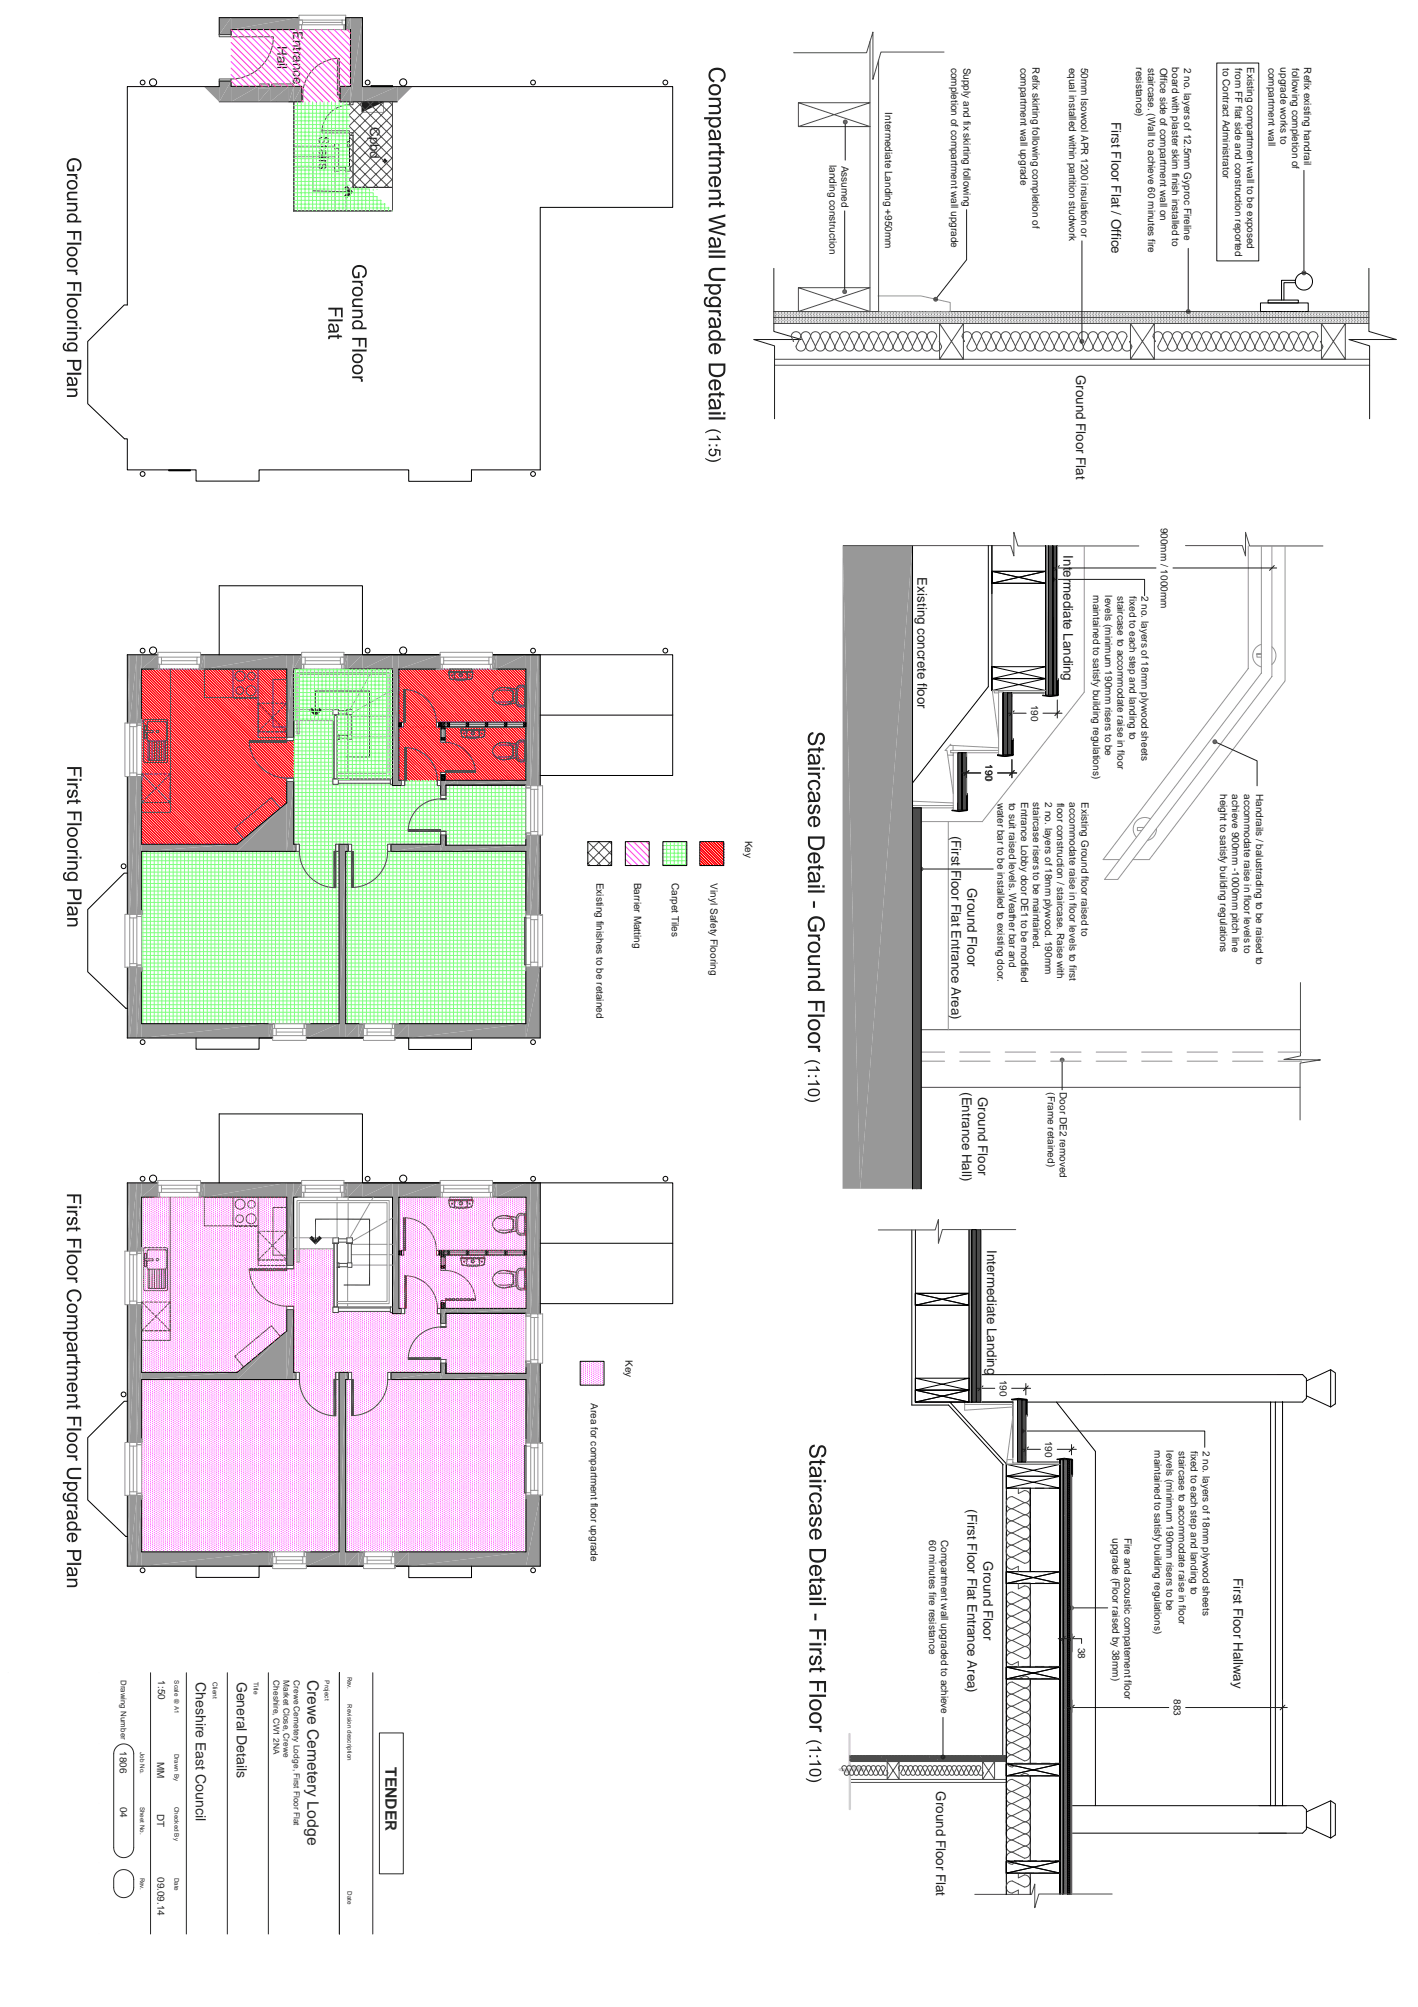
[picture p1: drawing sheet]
<svg xmlns="http://www.w3.org/2000/svg" width="594mm" height="841mm" viewBox="0 0 594 841" stroke-linecap="round" stroke-linejoin="round" font-family="sans-serif">
<defs><g id="words">
<g font-size="6.6" fill="#292929">
<text x="128.8" y="704" transform="rotate(90 128.8 704)">Crewe Cemetery Lodge</text>
<text x="161.5" y="740.5" transform="rotate(90 161.5 740.5)">TENDER</text>
</g>
<g font-size="5.9" fill="#292929">
<text x="82" y="704.7" transform="rotate(90 82 704.7)">Cheshire East Council</text>
<text x="99.2" y="704.7" transform="rotate(90 99.2 704.7)">General Details</text>
</g>
<g font-size="5.6" fill="#1d1d1d">
<text x="122.9" y="12.9" transform="rotate(90 122.9 12.9)">Entrance</text>
<text x="116.2" y="19.4" transform="rotate(90 116.2 19.4)">Hall</text>
<text x="155.1" y="53.2" transform="rotate(90 155.1 53.2)">Cpbd</text>
<text x="465.6" y="51" transform="rotate(90 465.6 51)">First Floor Flat / Office</text>
<text x="133.7" y="57" transform="rotate(90 133.7 57)">S</text>
<text x="133.7" y="60.8" transform="rotate(90 133.7 60.8)">t</text>
<text x="133.7" y="62.3" transform="rotate(90 133.7 62.3)">a</text>
<text x="133.7" y="65.4" transform="rotate(90 133.7 65.4)">i</text>
<text x="133.7" y="66.6" transform="rotate(90 133.7 66.6)">r</text>
<text x="133.7" y="68.5" transform="rotate(90 133.7 68.5)">s</text>
<text x="450.8" y="157.1" transform="rotate(90 450.8 157.1)">Ground Floor Flat</text>
<text x="445.6" y="232.7" transform="rotate(90 445.6 232.7)">Int</text>
<text x="445.6" y="239" transform="rotate(90 445.6 239)">er</text>
<text x="384.4" y="242" transform="rotate(90 384.4 242)">Existing concrete floor</text>
<text x="445.6" y="244" transform="rotate(90 445.6 244)">mediate Landing</text>
<text x="398.6" y="350.2" transform="rotate(90 398.6 350.2)">(First</text>
<text x="398.6" y="364.5" transform="rotate(90 398.6 364.5)">Floor Flat Entrance Area)</text>
<text x="405.4" y="372.1" transform="rotate(90 405.4 372.1)">Ground Floor</text>
<text x="403.1" y="457.6" transform="rotate(90 403.1 457.6)">(Entrance Hall)</text>
<text x="409.8" y="459.7" transform="rotate(90 409.8 459.7)">Ground Floor</text>
<text x="413.5" y="523.8" transform="rotate(90 413.5 523.8)">Intermediate Landing</text>
<text x="405.3" y="632.4" transform="rotate(90 405.3 632.4)">(First Floor Flat Entrance Area)</text>
<text x="412" y="654.3" transform="rotate(90 412 654.3)">Ground Floor</text>
<text x="516.7" y="661.3" transform="rotate(90 516.7 661.3)">First Floor Hallway</text>
<text x="392.2" y="750.7" transform="rotate(90 392.2 750.7)">Ground Floor Flat</text>
</g>
<g font-size="4.2" fill="#1d1d1d">
<text x="398.6" y="28.4" transform="rotate(90 398.6 28.4)">completion of compartment wall upgrade</text>
<text x="403.6" y="28.4" transform="rotate(90 403.6 28.4)">Supply and fix skirting following</text>
<text x="427.5" y="28.4" transform="rotate(90 427.5 28.4)">compartment wall upgrade</text>
<text x="432.5" y="28.2" transform="rotate(90 432.5 28.2)">Refix skirting following completion of</text>
<text x="447.9" y="28.4" transform="rotate(90 447.9 28.4)">equal installed within partition studwork</text>
<text x="452.9" y="28.4" transform="rotate(90 452.9 28.4)">50mm Isowool APR 1200 insulation or</text>
<text x="475.9" y="28.3" transform="rotate(90 475.9 28.3)">resistance)</text>
<text x="481" y="28.4" transform="rotate(90 481 28.4)">staircase. (Wall to achieve 60 minutes fire</text>
<text x="486" y="28.3" transform="rotate(90 486 28.3)">Office side of compartment wall on</text>
<text x="491.1" y="28.3" transform="rotate(90 491.1 28.3)">board with plaster skim finish installed to</text>
<text x="496.1" y="28.4" transform="rotate(90 496.1 28.4)">2 no. layers of 12.5mm Gyproc Fireline</text>
<text x="512.4" y="28.5" transform="rotate(90 512.4 28.5)">to Contract Administrator</text>
<text x="517.4" y="28.5" transform="rotate(90 517.4 28.5)">from FF flat side and construction reported</text>
<text x="522.5" y="28.2" transform="rotate(90 522.5 28.2)">Existing compartment wall to be exposed</text>
<text x="531.4" y="28.4" transform="rotate(90 531.4 28.4)">compartment wall</text>
<text x="536.4" y="28.3" transform="rotate(90 536.4 28.3)">upgrade works to</text>
<text x="541.4" y="28.5" transform="rotate(90 541.4 28.5)">following completion of</text>
<text x="546.4" y="28.2" transform="rotate(90 546.4 28.2)">Refix existing handrail</text>
<text x="370.8" y="47.1" transform="rotate(90 370.8 47.1)">Intermediate Landing +950mm</text>
<text x="347.5" y="69.2" transform="rotate(90 347.5 69.2)">landing construction</text>
<text x="352.5" y="69.5" transform="rotate(90 352.5 69.5)">Assumed</text>
<text x="486.4" y="221.2" transform="rotate(90 486.4 221.2)">900mm / 1000mm</text>
<text x="458" y="249.5" transform="rotate(90 458 249.5)">maintained to satisfy building regulations)</text>
<text x="463.1" y="249.5" transform="rotate(90 463.1 249.5)">levels (minimum 190mm risers to be</text>
<text x="468.1" y="249.7" transform="rotate(90 468.1 249.7)">staircase to accommodate raise in floor</text>
<text x="473.2" y="249.8" transform="rotate(90 473.2 249.8)">fixed to each step and landing to</text>
<text x="478.2" y="249.7" transform="rotate(90 478.2 249.7)">2 no. layers of 18mm plywood sheets</text>
<text x="431.9" y="295.2" transform="rotate(90 431.9 295.2)">190</text>
<text x="412.9" y="320.2" transform="rotate(90 412.9 320.2)">190</text>
<text x="511.1" y="332.7" transform="rotate(90 511.1 332.7)">height to satisfy building regulations</text>
<text x="516.2" y="332.8" transform="rotate(90 516.2 332.8)">achieve 900mm -1000mm pitch line</text>
<text x="521.2" y="332.8" transform="rotate(90 521.2 332.8)">accommodate raise in floor levels to</text>
<text x="526.3" y="332.6" transform="rotate(90 526.3 332.6)">Handrails / balustrading to be raised to</text>
<text x="417.9" y="336.3" transform="rotate(90 417.9 336.3)">water bar to be installed to existing door.</text>
<text x="422.9" y="336.3" transform="rotate(90 422.9 336.3)">to suit raised levels. Weather bar and</text>
<text x="427.9" y="336" transform="rotate(90 427.9 336)">Entrance Lobby door DE1 to be modified</text>
<text x="432.9" y="336.2" transform="rotate(90 432.9 336.2)">staircase risers to be maintained.</text>
<text x="437.9" y="336.2" transform="rotate(90 437.9 336.2)">2 no. layers of 18mm plywood. 190mm</text>
<text x="443" y="336.3" transform="rotate(90 443 336.3)">floor construction / staircase. Raise with</text>
<text x="448" y="336.2" transform="rotate(90 448 336.2)">accommodate raise in floor levels to first</text>
<text x="453.1" y="336" transform="rotate(90 453.1 336)">Existing Ground floor raised to</text>
<text x="312.2" y="352.2" transform="rotate(90 312.2 352.2)">Key</text>
<text x="249.9" y="369.9" transform="rotate(90 249.9 369.9)">Existing finishes to be retained</text>
<text x="265.7" y="369.9" transform="rotate(90 265.7 369.9)">Barrier Matting</text>
<text x="281.4" y="370" transform="rotate(90 281.4 370)">Carpet Tiles</text>
<text x="297.7" y="370.2" transform="rotate(90 297.7 370.2)">Vinyl Safety Flooring</text>
<text x="438.9" y="457.7" transform="rotate(90 438.9 457.7)">(Frame retained)</text>
<text x="444" y="457.7" transform="rotate(90 444 457.7)">Door DE2 removed</text>
<text x="262" y="570" transform="rotate(90 262 570)">Key</text>
<text x="418.8" y="578.1" transform="rotate(90 418.8 578.1)">190</text>
<text x="247.6" y="588" transform="rotate(90 247.6 588)">Area for compartment floor upgrade</text>
<text x="437.9" y="603.7" transform="rotate(90 437.9 603.7)">190</text>
<text x="483.7" y="607.8" transform="rotate(90 483.7 607.8)">maintained to satisfy building regulations)</text>
<text x="488.8" y="607.8" transform="rotate(90 488.8 607.8)">levels (minimum 190mm risers to be</text>
<text x="493.8" y="607.9" transform="rotate(90 493.8 607.9)">staircase to accommodate raise in floor</text>
<text x="498.9" y="608" transform="rotate(90 498.9 608)">fixed to each step and landing to</text>
<text x="503.9" y="607.9" transform="rotate(90 503.9 607.9)">2 no. layers of 18mm plywood sheets</text>
<text x="389.3" y="645.4" transform="rotate(90 389.3 645.4)">60 minutes fire resistance</text>
<text x="394.4" y="645.3" transform="rotate(90 394.4 645.3)">Compartment wall upgraded to achieve</text>
<text x="466.1" y="644.5" transform="rotate(90 466.1 644.5)">upgrade (Floor raised by 38mm)</text>
<text x="471.2" y="644.4" transform="rotate(90 471.2 644.4)">Fire and acoustic compatement floor</text>
<text x="451.6" y="690.5" transform="rotate(90 451.6 690.5)">38</text>
<text x="491.7" y="712" transform="rotate(90 491.7 712)">883</text>
</g>
<g font-size="4.2" fill="#292929">
<text x="66.2" y="704.1" transform="rotate(90 66.2 704.1)">1:50</text>
<text x="50.3" y="733.8" transform="rotate(90 50.3 733.8)">1806</text>
<text x="65.9" y="738.4" transform="rotate(90 65.9 738.4)">MM</text>
<text x="50.4" y="757.1" transform="rotate(90 50.4 757.1)">04</text>
<text x="65.9" y="760.2" transform="rotate(90 65.9 760.2)">DT</text>
<text x="66.1" y="786.7" transform="rotate(90 66.1 786.7)">09.09.14</text>
</g>
<g font-size="3.5" fill="#292929">
<text x="114.6" y="704.1" transform="rotate(90 114.6 704.1)">Cheshire, CW1</text>
<text x="118.8" y="704" transform="rotate(90 118.8 704)">Market Close, Crewe</text>
<text x="123.1" y="704.1" transform="rotate(90 123.1 704.1)">Crewe Cemetery Lodge, First Floor Flat</text>
<text x="114.6" y="728.4" transform="rotate(90 114.6 728.4)">2NA</text>
</g>
<text font-size="3.3" fill="#292929" x="50.6" y="704" transform="rotate(90 50.6 704)">Drawing Number</text>
<g font-size="2.7" fill="#292929">
<text x="89.2" y="704.8" transform="rotate(90 89.2 704.8)">Client</text>
<text x="106.4" y="704.9" transform="rotate(90 106.4 704.9)">Title</text>
<text x="136.1" y="704.1" transform="rotate(90 136.1 704.1)">Project</text>
</g>
<g font-size="2.6" fill="#292929">
<text x="73.1" y="704.2" transform="rotate(90 73.1 704.2)">Scale @ A1</text>
<text x="145.6" y="702.7" transform="rotate(90 145.6 702.7)">Rev.</text>
<text x="145.6" y="714.2" transform="rotate(90 145.6 714.2)">Revision description</text>
<text x="58.7" y="734.1" transform="rotate(90 58.7 734.1)">Job No.</text>
<text x="73.1" y="735" transform="rotate(90 73.1 735)">Drawn By</text>
<text x="58.7" y="757" transform="rotate(90 58.7 757)">Sheet No.</text>
<text x="73.1" y="757" transform="rotate(90 73.1 757)">Checked By</text>
<text x="58.7" y="786.8" transform="rotate(90 58.7 786.8)">Rev.</text>
<text x="73.1" y="786.8" transform="rotate(90 73.1 786.8)">Date</text>
<text x="145.6" y="792.5" transform="rotate(90 145.6 792.5)">Date</text>
</g>
</g></defs>
<g fill="none" stroke="#f00" stroke-width=".42">
<path d="M59.3 281.4l57.7 57.6M59.3 282.5l57.1 57.1M59.3 283.6l56.5 56.5M59.3 284.8l55.8 55.8M59.3 285.9l55.2 55.2M59.3 287.1l54.6 54.5M59.3 288.2l54 53.9M59.3 289.3l53.4 53.4M59.3 290.4l52.7 52.8M59.3 291.6l52.1 52.1M59.3 292.7l51.5 51.5M59.3 293.8l50.9 50.9"/>
<path d="M59.3 295l50.3 50.2M59.3 296.1l49.7 49.6M59.3 297.2l49.1 49.1M59.3 298.4l48.4 48.4M59.3 299.5l47.8 47.8M59.4 280.4l58.2 58.1M60.6 280.4l57.6 57.6M61.7 280.4l57.1 57.1M62.8 280.4l56.7 56.6M64 280.4l56.1 56.1M65.1 280.4l55 55M66.2 280.4l53.9 53.9"/>
<path d="M67.3 280.4l52.8 52.8M68.5 280.4l51.6 51.6M69.6 280.4l50.5 50.5M70.8 280.4l49.3 49.4M71.9 280.4l48.2 48.2M73 280.4l47.1 47.1M74.1 280.4l46 46M75.3 280.4l45.7 45.7M76.4 280.4l45.7 45.7M77.5 280.4l45.5 45.5M79.8 280.4l43.2 43.2M80.9 280.4l42.1 42.1"/>
<path d="M82.1 280.4l40.9 40.9-40.9-40.9M83.2 280.4l39.8 39.8M84.3 280.4l38.7 38.7M85.4 280.4l37.6 37.6M86.6 280.4l36.4 36.4M87.7 280.4l35.3 35.3M88.9 280.4l34.1 34.2M90 280.4l33 33M91.1 280.4l29 29M92.2 280.4l27.9 27.9M93.4 280.4l26.7 26.7M95.6 280.4l24.5 24.5"/>
<path d="M96.8 280.4l23.3 23.3M97.9 280.4l22.2 22.2M99 280.4l21.1 21.1M100.2 280.4l19.9 19.9M101.3 280.4l18.8 18.8M102.4 280.4l17.7 17.7M103.6 280.4l16.5 16.5M104.7 280.4l15.4 15.4M107 280.4l13.1 13.1M108.1 280.4l12 12M109.2 280.4l10.9 10.9M110.3 280.4l9.8 9.8"/>
<path d="M111.5 280.4l8.6 8.6M112.6 280.4l7.5 7.5M113.7 280.4l6.4 6.4M114.9 280.4l5.2 5.2M116 280.4l4.1 4.1M117.1 280.4l3 3M118.3 280.4l1.8 1.8M119.4 280.4l.7 .7M120.1 294.7l-14.3-14.3 14.3 14.3M167.1 296.4l30.6 30.6M167.1 298.7l28.3 28.3M167.1 299.8l27.2 27.2"/>
<path d="M167.1 280.6l22.1 22.1M167.1 281.7l21 21M167.1 282.8l19.9 19.9M167.1 284l18.7 18.7M167.1 285.1l17.6 17.6M167.1 286.2l16.5 16.5M167.1 287.4l15.7 15.7M167.1 288.5l15.7 15.7M167.1 289.6l17.5 17.5zM167.1 290.8l17.5 17.5-3.6-3.6M167.1 291.9l17.5 17.5M167.1 293l17.5 17.5"/>
<path d="M167.1 294.2l10.5 10.5M167.1 295.3l9.4 9.4M167.1 297.6l7.2 7.1M168 280.4l22.3 22.3M169.2 280.4l22.3 22.3M170.3 280.4l22.3 22.3M171.4 280.4l22.4 22.3M172.6 280.4l22.3 22.3M173.7 280.4l22.3 22.3M174.8 280.4l22.3 22.3M176 280.4l22.3 22.3M177.1 280.4l22.3 22.3"/>
<path d="M178.2 280.4l22.3 22.3M179.4 280.4l22.3 22.3M180.5 280.4l22.3 22.3M181.6 280.4l22.3 22.3M182.7 280.4l22.4 22.3M183.9 280.4l22.3 22.3M185 280.4l22.3 22.3M186.1 280.4l22.3 22.3M187.3 280.4l22.3 22.3M188.4 280.4l22.3 22.3M189.5 280.4l22.4 22.3M190.7 280.4l22.3 22.3"/>
<path d="M191.8 280.4l22.3 22.3M192.9 280.4l22.3 22.3M194 280.4l22.4 22.3M195.2 280.4l22.3 22.3M196.3 280.4l22.3 22.3M197.5 280.4l22.3 22.3M198.6 280.4l21.7 21.7M199.7 280.4l20.6 20.6M200.8 280.4l19.5 19.5M202 280.4l18.3 18.3M203.1 280.4l17.2 17.2M204.3 280.4l16 16"/>
<path d="M206.5 280.4l13.8 13.8M207.6 280.4l12.7 12.6M208.8 280.4l11.5 11.5M209.9 280.4l10.4 10.4M211 280.4l9.3 9.3M212.1 280.4l8.2 8.1M213.3 280.4l7 7M214.4 280.4l5.9 5.9M215.6 280.4l4.7 4.7M216.7 280.4l3.6 3.6M217.8 280.4l2.5 2.5M218.9 280.4l1.4 1.4"/>
<path d="M220.1 280.4l.2 .2M220.3 295.3l-14.9-14.9 14.9 14.9M59.3 300.6l47.2 47.2M59.3 301.8l46.6 46.5M59.3 302.9l46 45.9M59.3 304l45.4 45.3M59.3 305.1l44.7 44.8M59.3 306.3l44.1 44.1M59.3 307.4l43.5 43.5M59.3 308.5l42.9 42.9M59.3 309.7l42.3 42.2M59.3 310.8l41.7 41.6"/>
<path d="M59.3 311.9l41 41M59.3 313.1l40.4 40.4M59.3 314.2l39.6 39.6M59.3 315.3l38.5 38.5M59.3 316.5l37.3 37.3M59.3 317.6l36.2 36.2M59.3 318.7l35.1 35.1M59.3 319.9l34 33.9M120.1 306l-25.6-25.6 25.6 25.6M121.1 310.4l1.9 1.9M122.2 310.4l.8 .8M167.1 300.9l1.8 1.8"/>
<path d="M167.1 302.1l.6 .6M167.1 305.5l18.2 18.1-.7-.6M167.1 306.6l17.5 17.5M167.1 307.7l17.5 17.5M167.1 308.9l17.5 17.5M167.1 310l17 17M167.1 311.1l15.9 15.9M167.1 312.3l14.7 14.7M167.1 313.4l13.6 13.6M167.1 314.5l12.5 12.5M167.1 315.6l11.3 11.4M167.1 316.8l10.2 10.2"/>
<path d="M167.1 317.9l9.1 9.1M167.1 319l8 8M167.4 304.7l19.1 18.9M169.1 304.1l15.5 15.5zM174.2 304.7l22.3 22.3M174.3 304.7l22.2 22.3M176.5 304.7l22.3 22.3zM177.6 304.7l22.3 22.3zM183.3 304.7l1.3 1.3M184.4 304.7l.2 .2M184.6 318.5l-15.5-15.6 24.1 24.1M184.6 319.6l7.4 7.4"/>
<path d="M185.1 311l16 16M186.3 311l15.9 16-15.9-16M186.6 305.7l21.2 21.3M186.6 306.9l20.1 20.1M186.6 308l19 19M186.6 309.1l17.9 17.9M186.6 310.3l16.7 16.7M186.7 304.7l22.3 22.3M187.8 304.7l22.3 22.3M188.9 304.7l22.4 22.3M190.1 304.7l22.3 22.3M191.2 304.7l22.3 22.3"/>
<path d="M192.3 304.7l22.3 22.3M193.5 304.7l22.3 22.3M194.6 304.7l22.3 22.3M195.7 304.7l22.4 22.3M196.9 304.7l22.3 22.3M198 304.7l22.3 22.3M199.1 304.7l21.2 21.2M200.3 304.7l20 20M201.4 304.7l18.9 18.9M202.5 304.7l17.8 17.8M203.7 304.7l16.6 16.6M204.8 304.7l15.5 15.5"/>
<path d="M205.9 304.7l14.4 14.4M207 304.7l13.3 13.3M208.2 304.7l12.1 12.1M209.3 304.7l11 11M210.4 304.7l9.9 9.9M211.6 304.7l8.7 8.7M212.7 304.7l7.6 7.6M213.8 304.7l6.5 6.5-6.5-6.5M215 304.7l5.3 5.3M216.1 304.7l4.2 4.2M217.2 304.7l3.1 3.1M218.4 304.7l1.9 1.9"/>
<path d="M219.5 304.7l.8 .8M59.3 321l32.8 32.8M59.3 322.1l31.7 31.7M59.3 323.2l30.5 30.6M59.3 324.4l29.4 29.4M59.3 325.5l28.3 28.3M59.3 326.7l27.2 27.1M59.3 327.8l26 26M59.3 328.9l24.9 24.9M59.3 330l23.8 23.8M59.3 331.2l22.6 22.6M59.3 332.3l21.5 21.5"/>
<path d="M59.3 333.4l20.4 20.4M59.3 334.6l19.2 19.2M59.3 335.7l18.1 18.1M59.3 336.8l17 17M59.3 338l15.9 15.8M59.3 339.1l14.7 14.7M123 324.7l-44.3-44.3 44.3 44.3M167.1 320.2l6.8 6.8M167.1 321.3l5.7 5.7M167.1 322.4l4.6 4.6M167.1 323.6l3.4 3.4M167.1 324.7l2.3 2.3"/>
<path d="M167.1 325.8l1.2 1.2M167.1 327h.1M186.6 323.8l3.2 3.2M186.6 325l2 2M186.6 326.1l.9 .9M190.9 327l-22.3-22.3 22.3 22.3M59.3 340.2l13.6 13.6M59.3 341.3l12.4 12.5M59.3 342.5l11.3 11.3M59.3 343.6l10.2 10.2M59.3 344.8l9.1 9M59.3 345.9l7.9 7.9"/>
<path d="M59.3 347l6.8 6.8M59.3 348.1l5.7 5.7M59.3 349.3l4.5 4.5M59.3 350.4l3.4 3.4M59.3 351.5l2.3 2.3M59.3 352.7l1.1 1.1"/>
</g>
<g fill="none" stroke="#7fff7f" stroke-width=".42">
<path d="M123 303.5h16.9M123 305.1h16.9M123 306.7h16.9M123 308.3h16.9M123 309.9h16.9M123 311.5h16.9M123 313.1h16.9M123 314.7h16.9M123 316.2h16.9M123 317.8h16.9M123 319.4h16.9M123.4 302v51.8"/>
<path d="M124.9 302v51.8M126.5 302v127M128.1 302v127M129.7 302v127M131.3 302v127M132.9 302v127M134.5 302v127M136.1 302v127M137.6 302v127M139.2 302v127M123 335.3h97.3M123 336.9h97.3"/>
<path d="M123 338.5h97.3M123 321h16.9M123 322.6h16.9M123 324.2h16.9M123 325.8h16.9M123 327.4h16.5M123 328.9h41.4M123 330.5h61.6M123 332.1h61.6M123 333.7h61.6M140.8 328.7v25.1M142.4 328.2v25.6"/>
<path d="M144 328.2v25.6M145.6 328.2v25.6M147.2 328.2v25.6M148.8 328.2v100.8M150.3 328.2v100.8M151.9 328.2v100.8M153.5 328.2v100.8M155.1 328.2v100.8M156.7 328.2v100.8M158.3 328.2v100.8M159.9 328.2v100.8M161.5 328.2v100.8"/>
<path d="M163 328.2v25.6M164.6 329.2v24.6M166.2 329.2v24.6M167.8 329.2v24.6M169.4 329.2v24.6M169.5 327.4h13.7M169.5 328.9h13.7M171 327v26.8M172.5 327v26.8M174.1 327v26.8M175.7 327v26.8M177.3 327v26.8"/>
<path d="M178.9 327v26.8M180.5 327v26.8M182.1 327v26.8M183.7 329.2v24.6M185.2 334.8v13.6M186.8 329v25.2M186.8 330.5h33.5M186.8 332.1h33.5M186.8 333.7h33.5M188.4 329v25.2M190 329v25.2M191.6 329v25.2"/>
<path d="M193.2 329v25.2M194.8 329v25.2M196.4 329v25.2M197.9 329v25.2M199.5 329v25.2M201.1 329v25.2M202.7 329v25.2M204.3 329v25.2M205.9 329v25.2M207.5 329v25.2M209.1 329v25.2M210.6 329v25.2"/>
<path d="M212.2 329v25.2M213.8 329v25.2M215.4 329v25.2M217 329v25.2M218.6 329v25.2M220.2 329v25.2M59.3 357.5h82.7M59.3 359.1h82.7M59.9 356.8v72.2M61.4 356.8v72.2M63 356.8v72.2M64.6 356.8v72.2"/>
<path d="M66.2 356.8v72.2M67.8 356.8v72.2M69.4 356.8v72.2M71 356.8v72.2M72.6 356.8v72.2M74.1 356.8v72.2M75.7 356.8v72.2M77.3 356.8v72.2M78.9 356.8v72.2M80.5 356.8v72.2M82.1 356.8v72.2M83.7 356.8v72.2"/>
<path d="M85.3 356.8v72.2M86.8 356.8v72.2M88.4 356.8v72.2M90 356.8v72.2M91.6 356.8v72.2M93.2 356.8v72.2M94.8 356.8v72.2M96.4 356.8v72.2M98 356.8v72.2M99.5 356.8v72.2M101.1 356.8v72.2M102.7 356.8v72.2"/>
<path d="M104.3 356.8v72.2M105.9 356.8v72.2M107.5 356.8v72.2M109.1 356.8v72.2M110.7 356.8v72.2M112.2 356.8v72.2M113.8 356.8v72.2M115.4 356.8v72.2M117 356.8v72.2M118.6 356.8v72.2M120.2 356.8v72.2M121.8 356.8v72.2"/>
<path d="M123 340.1h97.3M123 341.6h97.3M123 343.2h97.3M123 344.8h97.3M123 346.4h97.3M123 348h97.3M123 349.6h61.6M123 351.2h61.6M123 352.8h61.6M123.4 356.8v72.2M124.9 356.8v72.2M125.4 354.3h15.2"/>
<path d="M125.4 355.9h15.2M140.8 356.8v72.2M144.8 357.5h75.5M144.8 359.1h75.5M145.6 356.8v72.2M147.2 356.8v72.2M147.3 354.3h15.1M147.3 355.9h15.1M163 356.8v72.2M164.6 356.8v72.2M166.2 356.8v72.2M167.8 356.8v72.2"/>
<path d="M169.4 356.8v72.2M171 356.8v72.2M172.5 356.8v72.2M174.1 356.8v72.2M175.7 356.8v72.2M177.3 356.8v72.2M178.9 356.8v72.2M180.5 356.8v72.2M182.1 356.8v72.2M183.7 356.8v72.2M185.2 356.8v72.2M186.8 356.8v72.2"/>
<path d="M186.8 349.6h33.5M186.8 351.2h33.5M186.8 352.8h33.5M188.4 356.8v72.2M190 356.8v72.2M191.6 356.8v72.2M193.2 356.8v72.2M194.8 356.8v72.2M196.4 356.8v72.2M197.9 356.8v72.2M199.5 356.8v72.2M201.1 356.8v72.2"/>
<path d="M202.7 356.8v72.2M204.3 356.8v72.2M205.9 356.8v72.2M207.5 356.8v72.2M209.1 356.8v72.2M210.6 356.8v72.2M212.2 356.8v72.2M213.8 356.8v72.2M215.4 356.8v72.2M217 356.8v72.2M218.6 356.8v72.2M220.2 356.8v72.2"/>
<path d="M59.3 360.7h82.7M59.3 362.3h82.7M59.3 363.9h82.7M59.3 365.5h82.7M59.3 367h82.7M59.3 368.6h82.7M59.3 370.2h82.7M59.3 371.8h82.7M59.3 373.4h82.7M59.3 375h82.7M59.3 376.6h82.7M59.3 378.2h82.7"/>
<path d="M59.3 379.7h82.7M144.8 360.7h75.5M144.8 362.3h75.5M144.8 363.9h75.5M144.8 365.5h75.5M144.8 367h75.5M144.8 368.6h75.5M144.8 370.2h75.5M144.8 371.8h75.5M144.8 373.4h75.5M144.8 375h75.5M144.8 376.6h75.5"/>
<path d="M144.8 378.2h75.5M144.8 379.7h75.5M59.3 381.3h82.7M59.3 382.9h82.7M59.3 384.5h82.7M59.3 386.1h82.7M59.3 387.7h82.7M59.3 389.3h82.7M59.3 390.9h82.7M59.3 392.4h82.7M59.3 394h82.7M59.3 395.6h82.7"/>
<path d="M59.3 397.2h82.7M59.3 398.8h82.7M144.8 381.3h75.5M144.8 382.9h75.5M144.8 384.5h75.5M144.8 386.1h75.5M144.8 387.7h75.5M144.8 389.3h75.5M144.8 390.9h75.5M144.8 392.4h75.5M144.8 394h75.5M144.8 395.6h75.5"/>
<path d="M144.8 397.2h75.5M144.8 398.8h75.5M59.3 400.4h82.7M59.3 402h82.7M59.3 403.6h82.7M59.3 405.1h82.7M59.3 406.7h82.7M59.3 408.3h82.7M59.3 409.9h82.7M59.3 411.5h82.7M59.3 413.1h82.7M59.3 414.7h82.7"/>
<path d="M59.3 416.3h82.7M59.3 417.8h82.7M59.3 419.4h82.7M144.8 400.4h75.5M144.8 402h75.5M144.8 403.6h75.5M144.8 405.1h75.5M144.8 406.7h75.5M144.8 408.3h75.5M144.8 409.9h75.5M144.8 411.5h75.5M144.8 413.1h75.5"/>
<path d="M144.8 414.7h75.5M144.8 416.3h75.5M144.8 417.8h75.5M144.8 419.4h75.5M59.3 421h82.7M59.3 422.6h82.7M59.3 424.2h82.7M59.3 425.8h82.7M59.3 427.4h82.7M59.3 429h82.7M144.8 421h75.5M144.8 422.6h75.5"/>
<path d="M144.8 424.2h75.5M144.8 425.8h75.5M144.8 427.4h75.5M144.8 429h75.5"/>
</g>
<g fill="#989898">
<path d="M166.4 36.3h6.4l-6.4 6.4z"/>
<path d="M151.8 36.3h14.6l-14.6 6.4z"/>
<path d="M151.8 42.7l14.6-6.4v6.4z"/>
<path d="M146.8 7.4h5l-5 35.3z"/>
<path d="M151.8 7.4v35.3h-5z"/>
<path d="M144.8 7.4h2l-2 5z"/>
<path d="M146.8 7.4v5h-2z"/>
<path d="M142.5 36.2h4.3l-4.3 6.5z"/>
<path d="M146.8 36.2v6.5h-4.3z"/>
<path d="M123 36.2h3.4l-3.4 6.5z"/>
<path d="M126.4 36.2v6.5h-3.4z"/>
<path d="M121 36.2h2l-2 6.5z"/>
<path d="M123 36.2v6.5h-2z"/>
<path d="M113.2 36.2h7.8l-7.8 6.5z"/>
<path d="M113.2 42.7l7.8-6.5v6.5z"/>
</g>
<path d="M113.2 37v5.7" fill="none" stroke="#989898" stroke-width=".42"/>
<g fill="#989898">
<path d="M113.1 36.2v.8z"/>
<path d="M113.2 36.2l-.1 .8z"/>
<path d="M108.2 36.2h4.9l-4.9 .8z"/>
<path d="M108.2 37l4.9-.8v.8z"/>
<path d="M108.2 37h4.9l-4.9 5.7z"/>
<path d="M113.1 37v5.7h-4.9z"/>
<path d="M108.2 36.2v.8z"/>
<path d="M96.8 36.2h11.4l-11.4 6.5z"/>
<path d="M96.8 42.7l11.4-6.5v6.5z"/>
<path d="M96.8 7.4h28.4l-28.4 5z"/>
<path d="M96.8 12.4l28.4-5v5z"/>
<path d="M85.4 36.3h6.4v6.4z"/>
<path d="M91.8 34h5l-5 8.7z"/>
<path d="M96.8 34v8.7h-5z"/>
<path d="M91.8 7.4h5l-5 7.1z"/>
<path d="M96.8 7.4v7.1h-5z"/>
<path d="M225.3 350h1l-1 33.4z"/>
<path d="M226.3 350v33.4h-1z"/>
<path d="M225.3 274.4h1l-1 54.9z"/>
<path d="M226.3 274.4v54.9h-1z"/>
<path d="M222.3 350h3l-3 33.4z"/>
<path d="M225.3 350v33.4h-3z"/>
<path d="M222.3 274.4h3l-3 54.9z"/>
<path d="M225.3 274.4v54.9h-3z"/>
<path d="M220.3 405.2h6l-6 29.8z"/>
<path d="M226.3 405.2v29.8h-6z"/>
<path d="M220.3 350h2l-2 33.4z"/>
<path d="M222.3 350v33.4h-2z"/>
<path d="M220.3 274.4h2l-2 54.9z"/>
<path d="M222.3 274.4v54.9h-2z"/>
<path d="M207.9 274.4h12.4l-12.4 6z"/>
<path d="M207.9 280.4l12.4-6v6z"/>
<path d="M206.3 274.4h1.6l-1.6 6z"/>
<path d="M207.9 274.4v6h-1.6z"/>
<path d="M191.6 327h28.7l-28.7 2z"/>
<path d="M191.6 329l28.7-2v2z"/>
<path d="M186.8 354.2h33.5l-33.5 2.6z"/>
<path d="M186.8 356.8l33.5-2.6v2.6z"/>
<path d="M186.8 327h4.8l-4.8 2z"/>
<path d="M186.8 329l4.8-2v2z"/>
<path d="M184.6 349.9h2.2l-2.2 6.9z"/>
<path d="M186.8 349.9v6.9h-2.2z"/>
<path d="M184.6 327h2.2l-2.2 6.3z"/>
<path d="M186.8 327v6.3h-2.2z"/>
<path d="M171.2 429h49.1l-49.1 6z"/>
<path d="M171.2 435l49.1-6v6z"/>
<path d="M167.1 327h1l-1 2.2z"/>
<path d="M168.1 327v2.2h-1z"/>
<path d="M167.1 274.4h17.3l-17.3 6z"/>
<path d="M167.1 280.4l17.3-6v6z"/>
<path d="M165.4 429h5.8l-5.8 6z"/>
<path d="M171.2 429v6h-5.8z"/>
<path d="M164.4 274.4h2.7l-2.7 54.8z"/>
<path d="M167.1 274.4v54.8h-2.7z"/>
<path d="M163.8 353.8h20.8l-20.8 3z"/>
<path d="M163.8 356.8l20.8-3v3z"/>
<path d="M151.8 274.4h12.6l-12.6 6z"/>
<path d="M151.8 280.4l12.6-6v6z"/>
<path d="M150.2 429h2.1l-2.1 6z"/>
<path d="M152.3 429v6h-2.1z"/>
<path d="M145.7 274.4h6.1l-6.1 6z"/>
<path d="M145.7 280.4l6.1-6v6z"/>
<path d="M144.8 429h5.4l-5.4 6z"/>
<path d="M150.2 429v6h-5.4z"/>
<path d="M144.8 353.8h1.1l-1.1 3z"/>
<path d="M145.9 353.8v3h-1.1z"/>
<path d="M144.1 274.4h1.6l-1.6 6z"/>
<path d="M145.7 274.4v6h-1.6z"/>
<path d="M142 353.8h2.8l-2.8 81.2z"/>
<path d="M144.8 353.8v81.2h-2.8z"/>
<path d="M128.3 429h13.7l-13.7 6z"/>
<path d="M128.3 435l13.7-6v6z"/>
<path d="M123 353.8h1l-1 3z"/>
<path d="M124 353.8v3h-1z"/>
<path d="M123 274.4h3.4l-3.4 6z"/>
<path d="M126.4 274.4v6h-3.4z"/>
<path d="M120.1 327.5h2.9l-2.9 29.3z"/>
<path d="M123 327.5v29.3h-2.9z"/>
<path d="M120.1 274.4h2.9l-2.9 34.6z"/>
<path d="M123 274.4v34.6h-2.9z"/>
<path d="M112.6 429h1.6l-1.6 6z"/>
<path d="M114.2 429v6h-1.6z"/>
<path d="M99.3 353.8l20.8-17.4-20.8 20.4z"/>
<path d="M99.3 356.8l20.8-20.4v20.4z"/>
<path d="M85.6 274.4h34.5l-34.5 6z"/>
<path d="M85.6 280.4l34.5-6v6z"/>
<path d="M84 274.4h1.6l-1.6 6z"/>
<path d="M85.6 274.4v6h-1.6z"/>
<path d="M59.3 353.8h40l-40 3z"/>
<path d="M59.3 356.8l40-3v3z"/>
<path d="M59.3 274.4h6.8l-6.8 6z"/>
<path d="M59.3 280.4l6.8-6v6z"/>
<path d="M59.3 429h53.3l-53.3 6z"/>
<path d="M59.3 435l53.3-6v6z"/>
<path d="M57.3 405.3h2l-2 29.7z"/>
<path d="M59.3 405.3v29.7h-2z"/>
<path d="M57.3 325.4h2l-2 57.7z"/>
<path d="M59.3 325.4v57.7h-2z"/>
<path d="M57.3 274.4h2l-2 28.6z"/>
<path d="M59.3 274.4v28.6h-2z"/>
<path d="M54.3 405.3h3l-3 29.7z"/>
<path d="M57.3 405.3v29.7h-3z"/>
<path d="M54.3 325.4h3l-3 57.7z"/>
<path d="M57.3 325.4v57.7h-3z"/>
<path d="M54.3 274.4h3l-3 28.6z"/>
<path d="M57.3 274.4v28.6h-3z"/>
<path d="M53.3 405.3h1l-1 29.7z"/>
<path d="M54.3 405.3v29.7h-1z"/>
<path d="M53.3 325.4h1l-1 57.7z"/>
<path d="M54.3 325.4v57.7h-1z"/>
<path d="M53.3 274.4h1l-1 28.6z"/>
<path d="M54.3 274.4v28.6h-1z"/>
</g>
<g fill="none" stroke="#000" stroke-width=".42">
<path d="M125.2 7.4h-33.4v7.1h5v-2.1h29.5M144.1 12.4h2.7v23.8h-4.3v6.5h3.9M144.8 7.4h7v28.9h130v50.6h-55.5v110h-28.8v4.8h-26.3v-4.8h-62.7v4.7h-26.4v-4.7h-28.8v-13h-1.2l-15.3-14.7v-26.1l15.2-15.3h1.3v-91.5h38.5v-2.3h5v2.2h29.6v6.5h-5.4M123 42.7v45.7h40.7M147.9 42.7h18.5M164.4 42.7v35.8h-16.5v-21.7h-1.5v13M153.9 78.5h.1M66.1 274.4h-12.8v28.6M84 274.4h42.4M91.8 274.4v-28.9h60v28.9h32.6h-40.3M66.1 280.4h-6.8v22.6M83.5 280.4h36.6v28.6"/>
<path d="M126.4 280.4h-3.4v28.6M144.1 280.4h20.3v48.8h3.7M184.4 280.4h-17.3v46.6h1M206.3 280.4h14v46.6h-35.7M226.3 299.7h55.5M53.3 325.4v57.7M59.3 325.4v28.4h40l20.8-17.4v-8.9M123 327.5v26.3h1M184.6 329.2v4.1M220.3 329h-33.5v4.3M226.3 325h55.5v-50.6h-75.5h20v54.9M124 356.8h-64.7v26.3"/>
<path d="M184.6 349.9v3.9h-20.8v3h56.5v26.6M186.8 349.9v4.3zM220.3 349.1v5.1h-33.5M226.3 350v33.4M53.3 365.9h-1.3l-15.2 15.2v26.1l15.9 15.3h.6M53.3 405.3v29.7h60.9h-5.7v4.7h-26.4v-4.7M59.3 405.3v23.7h55.7M220.3 405.2v23.8h-55.9M226.3 405.2v29.8h-60.9h5.8v4.8h26.3v-4.8M127.4 429h14.6v-75.2h3.9v3h-1.1v72.2h7.9M128.3 435h24"/>
</g>
<g fill="none" stroke="#959595" stroke-width=".42">
<path d="M125.2 10.4h1.1v2h-1.1zM125.2 8.4h1.5v2h-1.5zM125.2 7.4v1h19.6v2h-1.5v-2M126.3 10.4v2h17.8v-2M126.7 10.4h16.6M144.1 10.4h.7v2h-.7zM144.8 7.4v-1h-19.6v2M123 70h17.1M123 61.3h17.1M123 65.6h17.4M140.3 71.7v16.7M144.9 71.7v16.7"/>
<path d="M66.1 278.4h.7v2h-.7zM66.1 275.4h1.5v3h-1.5zM66.8 278.4v2h16.7v-2M67.6 275.4h14.9M67.6 278.4h14.9M82.5 275.4h1.5v3h-1.5zM83.5 278.4h.5v2h-.5zM126.4 278.4h.8v2h-.8zM126.4 275.4h1.5v3h-1.5zM126.4 275.4v-2h17.7v2h-1.5v3h1.5v-3h-.9M127.2 278.4v2h16v-2M127.9 275.4h14.7"/>
<path d="M127.9 278.4h16.2M143.2 278.4h.9v2h-.9zM184.4 278.4h.9v2h-.9zM184.4 275.4h1.5v3h-1.5zM185.9 278.4h20.4v-3v3v-3h-1.5v3M185.9 275.4h18.9M205.4 278.4h.9v2h-.9zM64.5 280.4l1.6 .1zM66.1 280.4v-7h17.9v7M84 280.4l1.6 .1zM123 297.4h1.4M124.7 280.4l1.7 .1z"/>
<path d="M125.3 297.4h15.1M141.2 280.4v1.4M141.2 282.7v14.7M144.1 280.4l1.6 .1zM145.9 280.4v1.4M145.9 282.7v14.7M155.1 282.7l-8.5 14.7M156.4 280.4l-.8 1.4M162.1 290.4l-14.5 8.3M164.4 289.1l-1.4 .8M182.8 280.4l1.6 .1zM184.4 280.4v-7h21.9v7"/>
<path d="M185.3 280.4h20.1M206.3 280.4l1.6 .1zM54.3 303h3v1.5h-3zM54.3 303h-2v22.4h2M54.3 304.5v19.4M57.3 303h2v.9h-2zM57.3 303.9h2v20.6h-2M57.3 303v20.9M59.3 301.4l.2 1.6zM123 302h1.4M125.3 302h14.6M145.6 309.8v14.3"/>
<path d="M147.2 304.5h14.9M147.2 300.1h14.9M147.4 308.8h14.7M163 308.8h1.4M163 304.5h1.4M163 300.1h1.4M54.3 323.9h3v1.5h-3zM57.3 324.5h2v.9h-2zM59.3 325.4l.2 1.6zM141.3 324.1h20.8v-41.4h-36.8v24.8h-.9v-25.7h38.6v43.2h-21.7M145.6 325v1.4M220.3 329.3h2v.9h-2z"/>
<path d="M220.3 330.2h2M220.3 329v20.1h2M222.3 329.3h3v1.5h-3zM222.3 330.8v17.7M225.3 330.8v17.7h-3v1.5h3v-1.5M225.3 329.3h2v20.7h-2M220.3 349.1h2v.9h-2zM54.3 383.1h3v1.6h-3zM54.3 383.1h-2v22.2h2M54.3 384.7v19.1M57.3 383.1h2v1h-2zM57.3 384.7v20.6h-3h3h-3v-1.5h3"/>
<path d="M57.3 384.1h2v20.3M59.3 381.5l.2 1.6zM220.2 381.8l.1 1.6zM220.3 383.4h7h-1h1v21.8h-7zM220.3 384.7h2M222.3 383.4h3v2h-3zM222.3 385.4v17.8h3v2h-3v-2M225.3 385.4v17.8M57.3 404.4h2v.9h-2zM57.3 404.4h2M59.3 404.4l.2 2.5-.2-1.6M220.2 405.2l.1 1.6z"/>
<path d="M220.3 404.2h2M112.6 428.9l1.6 .1zM114.2 431h1.5v3h-1.5zM114.2 429h.8v2v-2h12.4v2v-2h.9v7h-14.1zM115 436h12.4M115.7 431h12.6v3h-12.6M126.8 431v3M128.3 428.9l1.6 .1zM150.7 428.9l1.6 .1zM152.3 429h.4v2h-.4zM152.3 431h1.5v3h10.1M152.3 434h1.5"/>
<path d="M152.7 429v2M153.8 431h11.6M163.9 431v3h1.5M164.4 429h1v2h-1zM164.7 429h-12.4v7h13.1v-7M165.4 428.9l1.6 .1z"/>
</g>
<g fill="none" stroke="#4c4c4c" stroke-width=".42">
<path d="M91.8 14.5h5v.9h-5zM96.8 15.4h17.7a17.7 17.7 0 0 1-17.7 17.7M91.8 33.1h5v.9h-5zM126.4 39.8h.4v2.9h-.4zM141.4 24.5a15.3 15.3 0 0 0-14.6 15.3M142.1 39.8h.4v2.9h-.4zM142.1 24.5v15.3M134.9 55.6h11.5M145.6 59.3h.8v2.3h-.8zM146.4 56.8h1.5zM146.4 55.6h1.5v1.2h-1.5zM146.4 42.7v1.2v-1.2h1.5v1.2h-1.5z"/>
<path d="M146.4 43.9a11.7 11.7 0 0 0-11.5 10.9M140.1 60.2h1.9v1.9h-1.9zM140.1 69.8h1.9v1.9h-1.9zM140.4 62.1v7.7M141.8 62.1v7.7M142 71.4h2.8M142 70h2.8M144.8 69.8h1.9v1.9h-1.9zM139.5 299.7v-2.3h2.2v2.3h-2.2h2.2M139.9 299.7h1.4v26.7h-1.4zM139.9 299.7v26.7M141.3 299.7v26.7"/>
<path d="M141.7 299.2h3.6M141.7 297.8h3.6M145.3 297.4h2.3v2.3h-2.3h2.3h-2.3zM145.8 299.7v8.2M147.2 299.7v8.2M104.4 311.1a16.4 16.4 0 0 0 18.6 15M104.4 310.4h18.6M120.1 309h2.9v1.4h-2.9zM141.3 307.9h.7v1.9h-.7M142 309.5h3.5M142 308.1h3.5M145.5 307.9h1.9v1.9h-1.9z"/>
<path d="M169.5 313.3v15.9M170.3 313.3a14 14 0 0 1 12.9 15.9h1.4M120.1 326.1h2.9v1.4h-2.9zM139.5 326.4h2.2v2.3h-2.2zM141.7 326.4h22.7M141.7 328.2h21.8M141.7 326.8h21.8M163.5 326.4v2.3h.9M168.1 327h1.4v2.2h-1.4zM183.2 327h1.4v2.2h-1.4zM186.8 334.8h-2.2v-1.5h2.2v1.5h-2.2h2.2a13.9 13.9 0 0 0-15.8 12.8M124 353.8h1.4v3h-1.4z"/>
<path d="M125.4 353.8a15.7 15.7 0 0 0 14.5 18.2M140.6 353.8h1.4v3h-1.4zM140.6 356.8h1.4M140.6 353.8v18.2M145.9 353.8h1.4v3h-1.4zM147.3 356.8v15.1M162.4 353.8h1.4v3h-1.4zM162.4 356.8a15.1 15.1 0 0 1-14.3 15.1M171 348.4h15.8v1.5h-2.2v-1.5h2.2"/>
</g>
<path d="M28.1 321.4h6.1v4.1h-.7v-3.2h-1.9v2.7h-.7v-2.7h-2.8zM33.3 326.5h.9h-.9h.9v.7h-.9zM28.1 326.5h4.4h-4.4h4.4v.7h-4.4zM28.1 328.3h4.4v.6h-.7a1.08 1.08 0 0 1 .6 1.7l-.7-.2a.97 .97 0 0 0-.2-1.2 .97 .97 0 0 0-1.1-.2h-2.3zM28.6 331.2l.9-.4 .1 .7a.99 .99 0 0 0-1 1.1 .99 .99 0 0 0 1.1 .9l.3-.8a1.33 1.33 0 0 1 .7-1.6 1.33 1.33 0 0 1 1.7 .5l.1 .3a1.61 1.61 0 0 1-1.1 2.3l-.1-.7a.89 .89 0 0 0 .7-.9 .89 .89 0 0 0-.8-.9l-.1 .1a2.52 2.52 0 0 1-1.8 2.6 1.93 1.93 0 0 1-.7-3.2zM28.3 335.6l3.6-.2v-.6h.6v.6h1.1l.4 .7h-1.5v.8h-.6v-.8l-2.9 .1-.2 .7-.7 .1zM28.1 340.1h6.1v4h-.7v-3.2h-1.9v2.8h-.7v-2.8h-2.8zM28.1 345h6.1h-6.1h6.1v.8h-6.1zM28.6 347.2a2.25 2.25 0 0 1 3-.3 2.25 2.25 0 0 1 .7 2.9 2.24 2.24 0 0 1-3.3 .7 2.24 2.24 0 0 1-.4-3.3zM29.1 347.7a1.45 1.45 0 0 0 0 2 1.45 1.45 0 0 0 2 .1 1.35 1.35 0 0 0 .7-1.8 1.35 1.35 0 0 0-1.9-.6zM28.6 351.9a2.25 2.25 0 0 1 3-.3 2.25 2.25 0 0 1 .7 2.9 2.24 2.24 0 0 1-3.3 .6 2.24 2.24 0 0 1-.4-3.2zM29.1 352.4a1.45 1.45 0 0 0 0 2 1.45 1.45 0 0 0 2 .1 1.35 1.35 0 0 0 .7-1.8 1.35 1.35 0 0 0-1.9-.6zM28.1 356.2h4.4v.7h-.7a1.08 1.08 0 0 1 .6 1.7l-.7-.3a.97 .97 0 0 0-.2-1.1 .97 .97 0 0 0-1.1-.2h-2.3zM33.3 359.1h.9h-.9h.9v.7h-.9zM28.1 359.1h4.4h-4.4h4.4v.7h-4.4zM28.1 360.9h4.4v.7h-.6a1.55 1.55 0 0 1 .6 1.8 1.55 1.55 0 0 1-1.7 1h-2.7v-.7h2.7a1.06 1.06 0 0 0 1.2-1.2 1.06 1.06 0 0 0-1.5-.9h-2.4zM26.9 365.7l.9-.3-.1 .8a1.21 1.21 0 0 0-.6 1.6 1.21 1.21 0 0 0 1.6 .6 2.11 2.11 0 0 1 .5-2.9 2.11 2.11 0 0 1 2.9 .5 1.72 1.72 0 0 1-.1 2.4h.5v.7h-3.8a2.01 2.01 0 0 1-2.2-1 2.01 2.01 0 0 1 .4-2.4zM29.2 366.4a1.31 1.31 0 0 0-.1 1.7 1.31 1.31 0 0 0 1.6 .3 1.28 1.28 0 0 0 1.2-1.7 1.28 1.28 0 0 0-1.9-.7zM28.1 372.7h6.1v2.2a1.83 1.83 0 0 1-1.8 2.3 1.83 1.83 0 0 1-1.8-2.2v-1.5h-2.5zM31.3 373.5v1.5a1.12 1.12 0 0 0 1.1 1.4 1.12 1.12 0 0 0 1.1-1.4v-1.5zM28.1 378.1h6.1h-6.1h6.1v.8h-6.1zM28.4 380.2a1.51 1.51 0 0 1 1.8 0 1.51 1.51 0 0 1 .5 1.7l.2 .9a1.11 1.11 0 0 0 1.1-1 1.11 1.11 0 0 0-.8-1.2l.1-.7a1.93 1.93 0 0 1 1.3 1.8 1.93 1.93 0 0 1-1.2 1.8l-3.3 .3v-.8l.6-.1-.2-.2a2.17 2.17 0 0 1-.1-2.5zM28.8 380.8a1.37 1.37 0 0 0 .1 1.5 1.37 1.37 0 0 0 1.4 .5l-.5-2-.5-.3zM28.1 384.7h4.4v.7h-.6a1.55 1.55 0 0 1 .6 1.8 1.55 1.55 0 0 1-1.7 1h-2.7v-.7h2.7a1.06 1.06 0 0 0 1.2-1.2 1.06 1.06 0 0 0-1.5-.9h-2.4z" fill="#1d1d1d"/>
<path d="M67.6 276.9h14.9M127.9 276.9h14.7M185.9 276.9h18.9M55.8 304.5v19.4M223.8 330.8v17.7M220.2 350l.1 1.6zM55.8 384.7v19.1M223.8 385.4v17.8M115.7 432.5h11.1M153.8 432.5h10.1" fill="none" stroke="#959595" stroke-width=".42"/>
<path d="M28.8 67.1a3.1 3.1 0 0 1 4.4-.2 3.1 3.1 0 0 1 0 4.5l-.8 .3-.2-.7a2.08 2.08 0 0 0 1.1-2.7 2.08 2.08 0 0 0-2.6-1.2 2.29 2.29 0 0 0-2 1.5 2.29 2.29 0 0 0 .6 2.4h1.1v-1.7h.7v2.5h-2.2l-.8-1.5a3.4 3.4 0 0 1 .7-3.2zM28 72.9h4.4v.6h-.7a1.08 1.08 0 0 1 .6 1.8l-.7-.3a.97 .97 0 0 0-.2-1.1 .97 .97 0 0 0-1.1-.3h-2.3zM28.5 76a2.25 2.25 0 0 1 3-.3 2.25 2.25 0 0 1 .7 2.9 2.24 2.24 0 0 1-3.3 .6 2.24 2.24 0 0 1-.4-3.2zM29 76.5a1.45 1.45 0 0 0 0 2 1.45 1.45 0 0 0 1.9 .1 1.35 1.35 0 0 0 .8-1.8 1.35 1.35 0 0 0-1.9-.6zM28.4 80.7l.9-.4h3.1v.8h-2.4a1.09 1.09 0 0 0-1.4 1.1 1.09 1.09 0 0 0 1.5 1h2.3v.7h-4.4v-.7h.7l-.7-1.1zM28 85h4.4v.7h-.6a1.55 1.55 0 0 1 .6 1.9 1.55 1.55 0 0 1-1.7 1h-2.7v-.8h2.7a1.06 1.06 0 0 0 1.2-1.2 1.06 1.06 0 0 0-1.5-.8h-2.4zM28.4 90.1a2.16 2.16 0 0 1 2.8-.6 2.16 2.16 0 0 1 .9 2.7l-.2 .3h2.2v.7h-6.1v-.7h.6a1.6 1.6 0 0 1-.2-2.4zM29 90.5a1.29 1.29 0 0 0-.1 1.7 1.29 1.29 0 0 0 1.7 .3 1.22 1.22 0 0 0 1.3-1.4 1.22 1.22 0 0 0-1.7-.9zM28 96.8h6.1v4.1h-.7v-3.3h-1.9v2.8h-.7v-2.8h-2.8zM28 101.8h6.1h-6.1h6.1v.7h-6.1zM28.5 103.9a2.25 2.25 0 0 1 3-.3 2.25 2.25 0 0 1 .7 3 2.24 2.24 0 0 1-3.3 .6 2.24 2.24 0 0 1-.4-3.3zM29 104.5a1.45 1.45 0 0 0 0 1.9 1.45 1.45 0 0 0 1.9 .2 1.35 1.35 0 0 0 .8-1.8 1.35 1.35 0 0 0-1.9-.6zM28.5 108.6a2.25 2.25 0 0 1 3-.3 2.25 2.25 0 0 1 .7 2.9 2.24 2.24 0 0 1-3.3 .7 2.24 2.24 0 0 1-.4-3.3zM29 109.2a1.45 1.45 0 0 0 0 1.9 1.45 1.45 0 0 0 1.9 .2 1.35 1.35 0 0 0 .8-1.9 1.35 1.35 0 0 0-1.9-.6zM28 113h4.4v.6h-.7a1.08 1.08 0 0 1 .6 1.7l-.7-.2a.97 .97 0 0 0-.2-1.2 .97 .97 0 0 0-1.1-.2h-2.3zM28 118.2h6.1v4.1h-.7v-3.2h-1.9v2.7h-.7v-2.7h-2.8zM28 123.2h6.1h-6.1h6.1v.7h-6.1zM28.5 125.4a2.25 2.25 0 0 1 3-.3 2.25 2.25 0 0 1 .7 2.9 2.24 2.24 0 0 1-3.3 .6 2.24 2.24 0 0 1-.4-3.2zM29 125.9a1.45 1.45 0 0 0 0 2 1.45 1.45 0 0 0 1.9 .1 1.35 1.35 0 0 0 .8-1.8 1.35 1.35 0 0 0-1.9-.6zM28.5 130a2.25 2.25 0 0 1 3-.3 2.25 2.25 0 0 1 .7 2.9 2.24 2.24 0 0 1-3.3 .7 2.24 2.24 0 0 1-.4-3.3zM29 130.6a1.45 1.45 0 0 0 0 1.9 1.45 1.45 0 0 0 1.9 .2 1.35 1.35 0 0 0 .8-1.9 1.35 1.35 0 0 0-1.9-.6zM28 134.4h4.4v.7h-.7a1.08 1.08 0 0 1 .6 1.7l-.7-.3a.97 .97 0 0 0-.2-1.1 .97 .97 0 0 0-1.1-.2h-2.3zM33.2 137.2h.9h-.9h.9v.8h-.9zM28 137.2h4.4h-4.4h4.4v.8h-4.4zM28 139.1h4.4v.7h-.6a1.55 1.55 0 0 1 .6 1.8 1.55 1.55 0 0 1-1.7 1h-2.7v-.8h2.7a1.06 1.06 0 0 0 1.2-1.1 1.06 1.06 0 0 0-1.5-.9h-2.4zM26.8 143.8l.9-.2-.1 .7a1.21 1.21 0 0 0-.6 1.6 1.21 1.21 0 0 0 1.6 .6 2.11 2.11 0 0 1 .5-2.9 2.11 2.11 0 0 1 2.9 .5 1.72 1.72 0 0 1-.2 2.5h.6v.7h-3.8a2.01 2.01 0 0 1-2.2-1.1 2.01 2.01 0 0 1 .4-2.4zM29 144.5a1.31 1.31 0 0 0 0 1.7 1.31 1.31 0 0 0 1.6 .4 1.28 1.28 0 0 0 1.2-1.7 1.28 1.28 0 0 0-1.9-.7zM28 150.8h6.1v2.3a1.83 1.83 0 0 1-1.8 2.3 1.83 1.83 0 0 1-1.8-2.2v-1.6h-2.5zM31.2 151.6v1.6a1.12 1.12 0 0 0 1.1 1.4 1.12 1.12 0 0 0 1.1-1.5v-1.5zM28 156.3h6.1h-6.1h6.1v.7h-6.1zM28.3 158.3a1.51 1.51 0 0 1 1.8 0 1.51 1.51 0 0 1 .5 1.7l.2 1a1.11 1.11 0 0 0 1.1-1 1.11 1.11 0 0 0-.9-1.2l.2-.8a1.93 1.93 0 0 1 1.3 1.8 1.93 1.93 0 0 1-1.2 1.9l-3.3 .2v-.7l.6-.2-.2-.2a2.17 2.17 0 0 1-.1-2.5zM28.7 158.9a1.37 1.37 0 0 0 .1 1.5 1.37 1.37 0 0 0 1.4 .6l-.5-2.1-.5-.2zM28 162.8h4.4v.7h-.6a1.55 1.55 0 0 1 .6 1.9 1.55 1.55 0 0 1-1.7 .9h-2.7v-.7h2.7a1.06 1.06 0 0 0 1.2-1.2 1.06 1.06 0 0 0-1.5-.8h-2.4z" fill="#1d1d1d"/>
<g fill="#4c4c4c">
<path d="M171 347.6h13.6l-13.6 .8z"/>
<path d="M171 348.4l13.6-.8v.8z"/>
</g>
<path d="M171 347.6h13.6v.8h-13.6z" fill="none" stroke="#4c4c4c" stroke-width=".42"/>
<g fill="#4c4c4c">
<path d="M169.5 313.3h.8l-.8 13.7z"/>
<path d="M170.3 313.3v13.7h-.8z"/>
</g>
<path d="M169.5 313.3h.8v13.7h-.8z" fill="none" stroke="#4c4c4c" stroke-width=".42"/>
<g fill="#4c4c4c">
<path d="M147.3 356.8h.8l-.8 15.1z"/>
<path d="M148.1 356.8v15.1h-.8z"/>
</g>
<path d="M147.3 356.8h.8v15.1h-.8z" fill="none" stroke="#4c4c4c" stroke-width=".42"/>
<g fill="#4c4c4c">
<path d="M139.9 356.6l.7 .2-.7 15.2z"/>
<path d="M140.6 356.8v15.2h-.7z"/>
</g>
<path d="M139.9 356.6l.7 .2v15.2h-.7z" fill="none" stroke="#4c4c4c" stroke-width=".42"/>
<g fill="#4c4c4c">
<path d="M104.4 310.4h15.7l-15.7 .7z"/>
<path d="M104.4 311.1l15.7-.7v.7z"/>
</g>
<path d="M141.4 24.5h.7v15.3h-.7zM134.9 54.8h11.5v.8h-11.5zM104.4 310.4h15.7v.7h-15.7z" fill="none" stroke="#4c4c4c" stroke-width=".42"/>
<path d="M123.6 12.4l1.6 .1zM126.7 9.4h16.6M144.8 12.4l1.6 .1z" fill="none" stroke="#959595" stroke-width=".42"/>
<path d="M144.8 7.4v5" fill="none" stroke="#000" stroke-width=".42"/>
<g fill="#1d1d1d">
<path d="M129.5 297.6l1.1-1.1 1.6 1.6z"/>
<path d="M129.5 297.6l2.7 .5v2.1z"/>
<path d="M133.8 296.5l-1.6 3.7v-2.1z"/>
<path d="M133.8 296.5l1 1.1-2.6 2.6z"/>
</g>
<path d="M130.8 80h16.1M131 63.6v16.6M132 289.6h23M132.2 289.4v9.8M154.8 289.4v28M144 317.2h11" fill="none" stroke="#1d1d1d" stroke-width=".42"/>
<path d="M130.8 80.4h16.1" fill="none" stroke="#1d1d1d" stroke-width=".44"/>
<g fill="#1d1d1d">
<path d="M145.8 80.4l-.5 2.7-1.1-1.1z"/>
<path d="M145.8 80.4h2.1l-2.6 2.7z"/>
<path d="M144.2 78.8l3.7 1.6h-2.1z"/>
<path d="M144.2 78.8l1.1-1 2.6 2.6z"/>
</g>
<g fill="none" stroke="#4c4c4c" stroke-width=".42">
<path d="M108.9 35.2h3.9v1h-3.9zM113.8 35.2h9v1h-9zM123 42.7v45.7v-45.7v45.7h41.4v-45.7M71.3 280.4v60h-12M85.6 280.4v12h22.5M97.6 280.4v12M98.3 292.4h1.2v.2h-1.2zM100.3 292.4h1.2v.2h-1.2zM102.4 292.4h1.1v.2h-1.1zM104.4 292.4h1.2v.2h-1.2zM106.2 292.4h1.2v.2h-1.2zM108.1 292.4v16.6h12"/>
<path d="M108.1 280.4v12M108.1 296.2v1.3M108.1 298.1v1.3M108.1 294.7l1.1 1M109.1 294.7h-1v.9M109.6 296.2l.9 .9M109.7 294.7h1.3M111 297.5l.9 .9M111.6 294.7h1.3M112.3 298.9l.9 .9M113.5 294.7h1.3M114.3 284.7h5.8v20h-5.8z"/>
<path d="M115.4 294.7h1.3M115.9 298.9l-.9 .9M117.3 297.5l-.9 .9M117.3 294.7h1.3M118.6 296.2l-.9 .9M119.2 294.7h.9l-1 1M120.1 294.7v.9M120.1 296.2v1.3M120.1 298.1v1.3M208.9 289.4l2.8-.2 3.1 .5M212 288.1l-2.2 .1-2.1 1.1a3.2 3.2 0 0 0-1.2 3.3 3.2 3.2 0 0 0 2.6 2.4l2.9 .3M212 288.1l1.5 .5 1.3 1.1"/>
<path d="M212 288.1l4.3 .8M214.7 294l-2.7 1.3M214.8 289.7v4M214.8 289.7h.4v.9h-.3M214.8 293.7l-.2 .3M214.8 293.7l-2.8 .5-3.1-.1M214.9 290.4h.3M214.9 292.9h.3v.8h-.4M214.9 293h.3M215 292.4h.1M215 291h.1M215 291v1.4"/>
<path d="M215.1 290.6v.4M215.1 292.4v.5M216.3 288.9v5.6M216.3 294.5a1.91 1.91 0 0 0 1.9 1.7M216.3 294.5l-4.3 .8M217.3 288.3l.9-.4h1.2l.3 .2v7.1l-1.5 .3a1.86 1.86 0 0 1-1.3-2.1v-3zM218.2 296.2h2.1zM218.2 287.1h2.1zM218.2 287.1a1.96 1.96 0 0 0-1.9 1.8M219.3 287.6l.8 .4v7.4l-.8 .4M220.3 287.1v9.1M60.4 301.7l9.2-.2 .6 .4v17l-.4 .6h-9l-.5-.4z"/>
<path d="M60.7 306.2h3.1a.42 .42 0 0 1 .4 .4 .42 .42 0 0 1-.4 .4h-3.1zM61.3 306.2v-2.2h-.7v5.4h.7v-2.4M61.7 306.2v-3.4l.2-.4h7.4l.4 .3v7.4l-.4 .4-.1 8h-7l-.1-8M61.7 307v3.1l.2 .4h6.8M62.7 310.5v8.1M63.7 310.5v8.1M64.7 310.5v8.1M65.7 310.5v8.1M66.7 310.5v8.1M67.7 310.5v8.1M68.7 310.5h.5M68.7 310.5v8.1"/>
<path d="M108.1 300v1.3M108.1 302v1.2M108.1 303.9v1.2M109.2 305.6l-1.1 1.1h1h-1v-.9M109.7 306.7h1.3M110.5 304.3l-.9 .9M111.6 306.7h1.3M111.9 302.9l-.9 .9M113.2 301.6l-.9 .9M113.5 306.7h1.3M113.7 300.2l.9 .9M114.6 300.2l-.9 .9"/>
<path d="M115 301.6l.9 .9M115.4 306.7h1.3M116.4 302.9l.9 .9M117.3 306.7h1.3M117.7 304.3l.9 .9M119.1 305.6l1 1.1h-.9h.9v-.9M120.1 300v1.3M120.1 302v1.2M120.1 303.9v1.2M167.1 302.7h1M167.1 302.9h1M167.1 304.7h1"/>
<path d="M167.1 304.4h1M183.8 304.7h.8v5.4M183.8 302.7h36.5M208.9 312.3l2.8-.1 3.1 .5M212 311.1l4.3 .8M214.7 317l-2.7 1.3M214.8 312.6v4.1M214.8 312.6l-1.4-1-1.7-.5-2.3 .2-1.5 .8a3.2 3.2 0 0 0-1.4 3.5 3.2 3.2 0 0 0 2.8 2.4l2.7 .3M214.8 312.7h.4v.9h-.3M214.8 316.7l-.2 .3M214.8 316.7l-2.8 .5-3.1-.1M214.9 313.4h.3"/>
<path d="M214.9 315.9h.3v.8h-.4M214.9 316.1h.3M215 315.4h.1M215 314h.1M215 314v1.4M215.1 313.6v.4M215.1 315.4v.5M216.3 317.5a1.91 1.91 0 0 0 1.9 1.7M217.3 311.3l.9-.4h1.2l.3 .2v7.1l-.3 .3h-1.2a1.65 1.65 0 0 1-1.3-2.1v-3zM218.2 319.2h2.1zM218.2 310.1h2.1zM218.2 310.1a1.97 1.97 0 0 0-1.9 2.1v5.3l-4.3 .8"/>
<path d="M219.3 310.6h.4M219.3 318.8h.4M219.7 310.6l.4 .4v7.4l-.4 .4M220.3 310.1v9.1M220.3 304.7h-33.7v5.4M59.3 325.9v1.2M59.3 327.8v1.2M59.3 329.7v1.3M59.3 331.6v1.3M59.3 333.5v1.3M59.3 324.3l1.1 1.1M60.3 324.3h-1v.9"/>
<path d="M60.4 335.2l-1.1 1.1h1h-1v-.9M60.8 325.8l1 .9M60.9 336.3h1.3M60.9 324.3h1.3M61.8 333.9l-1 .9M62.2 327.2l.9 .9M62.8 336.3h1.3M62.8 324.3h1.3M63.1 332.6l-.9 .8M63.5 328.5l.9 .9M64.4 331.2l-.9 .9M64.7 336.3h1.3"/>
<path d="M64.7 324.3h1.3M64.9 329.9l.9 .9M65.8 329.9l-.9 .9M66.2 331.2l.9 .9M66.6 336.3h1.3M66.6 324.3h1.3M67.1 328.5l-.9 .9M67.6 332.6l.9 .8M68.5 327.2l-.9 .9M68.5 336.3h1.3M68.5 324.3h1.3M68.9 333.9l.9 .9"/>
<path d="M69.8 325.8l-.9 .9M70.3 335.2l1 1.1h-.9h.9v-.9M70.4 324.3h.9l-1 1.1M71.3 324.3v.9M71.3 325.9v1.2M71.3 327.8v1.2M71.3 329.7v1.3M71.3 331.6v1.3M71.3 333.5v1.3M117.4 338.7l-3.7-4.5-15.4 12.8 3.8 4.5M184.6 324.6v2.4M186.6 324.6v2.4"/>
<path d="M219.7 384.4h.6v20h-.6z"/>
<circle cx="100.4" cy="289.4" r="1.59"/>
<circle cx="100.6" cy="283.3" r="2.09"/>
<circle cx="105.2" cy="289.4" r="2.08"/>
<circle cx="105.4" cy="283.4" r="1.58"/>
<circle cx="66" cy="306.5" r=".52"/>
</g>
<g fill="#4c4c4c">
<path d="M186.6 322.9h12.6l-12.6 .7z"/>
<path d="M186.6 323.6l12.6-.7v.7z"/>
</g>
<path d="M169.1 289v13.7M169.9 289a13.7 13.7 0 0 1 12.9 13.7M168.1 302.7h1v2h-1zM182.8 302.7h1v2h-1zM184.6 323.6h2v1h-2zM186.6 322.9h12.6v.7h-12.6z" fill="none" stroke="#4c4c4c" stroke-width=".42"/>
<g fill="#4c4c4c">
<path d="M169.1 289h.8l-.8 13.7z"/>
<path d="M169.9 289v13.7h-.8z"/>
</g>
<g fill="none" stroke="#4c4c4c" stroke-width=".42">
<path d="M91.8 42.7h29.2M169.1 289h.8v13.7h-.8zM188.1 281.5l.3 2.7a14.3 14.3 0 0 0 9.3 0l.4-2.7h-10h10l-.4 2.7a14.3 14.3 0 0 1-9.3 0zM188.1 281.9h10M188.4 281.5l.2-1.1h9l.1 1.1M190.4 281.9l-.3 1M190.7 281.9l-.4 2.2a8.4 8.4 0 0 0 5.5 0l-.4-2.2M195.7 281.9l.3 1M168.1 302.7v2M183.8 302.7h36.5v2h-33.7v5.3h-2v-5.3h-.8zM183.8 302.9h36.5v1.5h-33.9v5.6h-1.5v-5.6h-1.1zM183.8 302.7v2"/>
<path d="M184.6 310h2v1h-2zM185.6 311a13.1 13.1 0 0 1 13.6 11.9M193.1 305.9l.4 2.6a14.3 14.3 0 0 0 9.3 0l.3-2.6h-10h10l-.3 2.6a14.3 14.3 0 0 1-9.3 0zM193.1 306.2h10M193.5 305.9l.1-1.2h9l.2 1.2M195.5 306.2l-.3 1M195.8 306.2l-.4 2.2a8.3 8.3 0 0 0 5.5 0l-.4-2.2M200.8 306.2l.3 1M184.6 324.6h2v2.4h-2zM184.9 324.6h1.5v2.4h-1.5z"/>
<circle cx="189.4" cy="283.1" r=".26"/>
<circle cx="193.1" cy="282.9" r=".74"/>
<circle cx="193.1" cy="282.9" r=".55"/>
<circle cx="196.8" cy="283.1" r=".26"/>
<circle cx="194.4" cy="307.4" r=".26"/>
<circle cx="198.1" cy="307.2" r=".75"/>
<circle cx="198.1" cy="307.2" r=".53"/>
<circle cx="201.8" cy="307.4" r=".26"/>
</g>
<g fill="none" stroke="#000" stroke-width=".42">
<path d="M155.4 35.9h9.1v.4h-9.1zM70.7 196.9h9v.4h-9z"/>
<circle cx="59.7" cy="34.6" r="1"/>
<circle cx="64.1" cy="34.5" r="1.5"/>
<circle cx="154" cy="34.6" r="1"/>
<circle cx="168.9" cy="34.5" r="1.5"/>
<circle cx="223.3" cy="34.6" r="1"/>
<circle cx="278.7" cy="34.6" r="1"/>
<circle cx="59.7" cy="198.6" r="1"/>
<circle cx="223.3" cy="198.6" r="1"/>
<circle cx="59.7" cy="272.7" r="1"/>
<circle cx="64.1" cy="272.6" r="1.5"/>
<circle cx="154" cy="272.7" r="1"/>
<circle cx="168.9" cy="272.6" r="1.5"/>
<circle cx="223.3" cy="272.7" r="1"/>
<circle cx="278.7" cy="272.7" r="1"/>
<circle cx="51.8" cy="363" r="1"/>
<circle cx="59.7" cy="436.7" r="1"/>
<circle cx="223.3" cy="436.7" r="1"/>
</g>
<g fill="#1d1d1d">
<path d="M148.3 111.9a3.1 3.1 0 0 1 4.5-.2 3.1 3.1 0 0 1-.1 4.5l-.8 .3-.2-.8a2.08 2.08 0 0 0 1.2-2.6 2.08 2.08 0 0 0-2.7-1.2 2.29 2.29 0 0 0-1.9 1.5 2.29 2.29 0 0 0 .5 2.4h1.1v-1.8h.7v2.6h-2.2l-.8-1.5a3.4 3.4 0 0 1 .7-3.2zM147.6 117.7h4.3v.6h-.6a1.08 1.08 0 0 1 .5 1.7l-.7-.2a.97 .97 0 0 0-.1-1.2 .97 .97 0 0 0-1.2-.2h-2.2zM148.1 120.7a2.25 2.25 0 0 1 2.9-.3 2.25 2.25 0 0 1 .7 3 2.24 2.24 0 0 1-3.2 .6 2.24 2.24 0 0 1-.4-3.3zM148.5 121.3a1.45 1.45 0 0 0 0 1.9 1.45 1.45 0 0 0 2 .2 1.35 1.35 0 0 0 .8-1.9 1.35 1.35 0 0 0-1.9-.6zM147.9 125.5l.9-.4h3.1v.7h-2.4a1.09 1.09 0 0 0-1.4 1.1 1.09 1.09 0 0 0 1.5 1h2.3v.8h-4.3v-.7h.6l-.7-1.2zM147.6 129.8h4.3v.7h-.6a1.55 1.55 0 0 1 .6 1.8 1.55 1.55 0 0 1-1.7 1h-2.6v-.7h2.6a1.06 1.06 0 0 0 1.2-1.2 1.06 1.06 0 0 0-1.5-.9h-2.3zM147.9 134.9a2.16 2.16 0 0 1 2.8-.6 2.16 2.16 0 0 1 1 2.7l-.3 .2h2.2v.8h-6v-.7h.5a1.6 1.6 0 0 1-.2-2.4zM148.5 135.3a1.29 1.29 0 0 0-.1 1.7 1.29 1.29 0 0 0 1.7 .3 1.22 1.22 0 0 0 1.3-1.4 1.22 1.22 0 0 0-1.7-1zM147.6 141.6h6v4h-.7v-3.2h-1.9v2.8h-.7v-2.8h-2.7zM147.6 146.5h6h-6h6v.8h-6zM148.1 148.7a2.25 2.25 0 0 1 2.9-.3 2.25 2.25 0 0 1 .7 2.9 2.24 2.24 0 0 1-3.2 .7 2.24 2.24 0 0 1-.4-3.3zM148.5 149.3a1.45 1.45 0 0 0 0 1.9 1.45 1.45 0 0 0 2 .2 1.35 1.35 0 0 0 .8-1.9 1.35 1.35 0 0 0-1.9-.6zM148.1 153.4a2.25 2.25 0 0 1 2.9-.3 2.25 2.25 0 0 1 .7 2.9 2.24 2.24 0 0 1-3.2 .6 2.24 2.24 0 0 1-.4-3.2zM148.5 153.9a1.45 1.45 0 0 0 0 2 1.45 1.45 0 0 0 2 .1 1.35 1.35 0 0 0 .8-1.8 1.35 1.35 0 0 0-1.9-.6zM147.6 157.7h4.3v.7h-.6a1.08 1.08 0 0 1 .5 1.7l-.7-.3a.97 .97 0 0 0-.1-1.1 .97 .97 0 0 0-1.2-.2h-2.2z"/>
<path d="M137.6 128.9h6v4.1h-.7v-3.3h-1.9v2.8h-.7v-2.8h-2.7zM137.6 133.9h6h-6h6v.8h-6zM137.8 135.9a1.51 1.51 0 0 1 1.8 0 1.51 1.51 0 0 1 .5 1.8l.2 .9a1.11 1.11 0 0 0 1.1-1 1.11 1.11 0 0 0-.8-1.2l.1-.7a1.93 1.93 0 0 1 1.3 1.8 1.93 1.93 0 0 1-1.2 1.8l-3.2 .3v-.8l.5-.1-.2-.2a2.17 2.17 0 0 1-.1-2.6zM138.2 136.6a1.37 1.37 0 0 0 .1 1.5 1.37 1.37 0 0 0 1.5 .5l-.6-2-.5-.3zM137.7 140.8l3.6-.2v-.6h.6v.6h1.1l.4 .7h-1.5v.8h-.6v-.8h-2.9l-.2 .8-.7 .1z"/>
</g>
<g fill="none" stroke="#000" stroke-width=".42">
<path d="M160.3 67.5h1v.9M161.3 66.5v1h.9"/>
<circle cx="161.3" cy="67.5" r=".56"/>
</g>
<path d="M151.6 42.8h9.2l-9.2 4.2z" fill="#1d1d1d"/>
<path d="M151.5 42.8h9.3M151.5 47h9.3M151.6 42.7v4.4M160.7 42.7v4.4" fill="none" stroke="#1d1d1d" stroke-width=".42"/>
<g fill="none" stroke="#000" stroke-width=".42">
<path d="M167.1 302.9l1 1.5M168.1 302.9h-1v1.5h1v-1.5l-1 1.5M183.8 304.4l1-1.5v1.5h-1v-1.5h1l1.6 1.5-1.5 1M183.8 302.9l1 1.5M184.9 304.4v1h1.5v-1h-1.5l1.5 1M184.9 309v1h1.5v-1h-1.5l1.5 1M186.4 302.9h-1.5v1.5h1.5v-1.5l-1.5 1.5M186.4 309l-1.5 1M187.3 302.9l1 1.5M188.3 302.9h-1v1.5h1v-1.5l-1 1.5M195.3 302.9l1 1.5M196.3 302.9h-1v1.5h1v-1.5l-1 1.5"/>
<path d="M203.3 302.9l1 1.5M204.3 302.9h-1v1.5h1v-1.5l-1 1.5M211.3 302.9l1 1.5M212.3 302.9h-1v1.5h1v-1.5l-1 1.5M219.3 302.9l1 1.5M220.3 302.9h-1v1.5h1v-1.5l-1 1.5M184.9 324.6v1.1h1.5v-1.1h-1.5l1.5 1.1M184.9 326v1h1.5v-1h-1.5l1.5 1M186.4 324.6l-1.5 1.1M186.4 326l-1.5 1M246.3 352.7h10v10h-10zM262 352.7h10v10h-10z"/>
<path d="M277.7 352.7h10v10h-10zM293.2 352.7h10v10h-10z"/>
</g>
<g fill="none" stroke="#4c4c4c" stroke-width=".42">
<path d="M146.4 44l18 18M146.4 48.5l18 18M146.4 53l18 18M146.4 57.5l18 18M147.4 42.7l-1 .9M149.6 42.7l14.8 14.8M151.8 42.7l-5.4 5.4M154.1 42.7l10.3 10.4M156.3 42.7l-9.9 9.9M158.6 42.7l5.8 5.9M160.8 42.7l-14.4 14.4M163.1 42.7l1.3 1.4"/>
<path d="M164.4 43.6l-18 18M164.4 48.1l-18 18M164.4 52.5l-18 18.1M164.4 57l-18 18M146.4 62l16.5 16.5M146.4 66.5l12 12M146.4 71l7.6 7.5M146.4 75.5l3.1 3M164.4 61.5l-17 17.1M164.4 66l-12.5 12.5M164.4 70.5l-7.9 8M164.4 75l-3.5 3.5"/>
<path d="M185.6 305.4v3.6M186.4 303.7h.9M188.3 303.7h7M196.3 303.7h7M204.3 303.7h7M212.3 303.7h7M246.3 352.7l10 10M246.3 357.2l5.4 5.5M246.5 352.7l-.2 .2M250.7 352.7l5.6 5.5M251 352.7l-4.7 4.7M255.2 352.7l1.1 1"/>
<path d="M255.5 352.7l-9.2 9.2M256.3 356.4l-6.3 6.3M246.3 361.7l1 1M256.3 360.9l-1.8 1.8"/>
</g>
<g fill="none" stroke="#7fff7f" stroke-width=".42">
<path d="M123 44.3h23.4M123 45.9h23.4M123 47.4h23.4M123 49h23.4M123 50.6h23.4M123 52.2h23.4M123 53.8h23.4M123 55.4h23.4M123 57h23.4M123 58.6h23.4M124.6 42.7v45.7M126.2 42.7v45.7"/>
<path d="M127.8 42.7v45.7M129.4 42.7v45.7M131 42.7v45.7M132.6 42.7v45.7M134.1 42.7v45.7M135.7 42.7v45.7M137.3 42.7v45.7M138.9 42.7v45.7M140.5 42.7v45.7M142.1 42.7v45.7M143.7 42.7v45.7M145.3 42.7v45.7"/>
<path d="M123 60.1h23.4M123 61.7h23.4M123 63.3h23.4M123 64.9h23.4M123 66.5h23.4M123 68.1h23.4M123 69.7h23.4M123 71.3h23.4M123 72.8h23.4M123 74.4h23.4M123 76h23.4M123 77.6h23.4"/>
<path d="M123 79.2h31.6M146.8 78.6v9.8M148.4 78.6v9.8M150 78.5v9.9M151.6 78.5v9.9M153.2 78.5v9.9M154.8 79.2v.9M156.4 79.3v.5M158 79.4h.1M123 80.8h33.2M123 82.4h34.9M123 84h36.7"/>
<path d="M123 85.5h38.4M123 87.1h40.1M154.8 80.5v7.9M156.4 80.9v7.5M158 82.4v6M159.5 83.9v4.5M161.1 85.3v3.1M162.7 86.8v1.6M164.3 88.3v.1M123 280.7h41.4M123 282.3h41.4M123 283.9h41.4"/>
<path d="M123 285.4h41.4M123 287h41.4M123 288.6h41.4M123 290.2h41.4M123 291.8h41.4M123 293.4h41.4M123 295h41.4M123 296.6h41.4M123 298.1h16.5M123 299.7h16.9M123.8 280.4v21.6M125.4 280.4v21.6"/>
<path d="M127 280.4v21.6M128.6 280.4v21.6M130.2 280.4v21.6M131.8 280.4v21.6M133.3 280.4v21.6M134.9 280.4v21.6M136.5 280.4v21.6M138.1 280.4v21.6M139.7 280.4v17M139.7 299.7v2.3M141.3 280.4v17M141.3 299.7v26.7"/>
<path d="M141.3 299.7h23.1M141.7 298.1h22.7M142.9 280.4v46.4M144.5 280.4v46.4M146 280.4v46.3M147.6 280.4v46.3M149.2 280.4v46.3M150.8 280.4v46.2M152.4 280.4v46.2M154 280.4v46.2M155.6 280.4v46.1M157.2 280.4v46.1"/>
<path d="M158.7 280.4v46.1M160.3 280.4v46M161.9 280.4v46M163.5 280.4v46M123 301.3h16.9M141.3 301.3h23.1M141.3 302.9h23.1M141.3 304.5h23.1M141.3 306.1h23.1M141.3 307.7h23.1M141.3 309.3h23.1M141.3 310.8h23.1"/>
<path d="M141.3 312.4h23.1M141.3 314h23.1M141.3 315.6h23.1M141.3 317.2h23.1M141.3 318.8h23.1M141.3 320.4h23.1M141.3 322h23.1M141.3 323.5h23.1M141.3 325.1h23.1M141.7 326.7h4.8M277.7 352.8h10M277.7 354.3h10"/>
<path d="M277.7 355.9h10M277.7 357.5h10M277.7 359.1h10M279.3 352.7v10M280.9 352.7v10M282.5 352.7v10M284.1 352.7v10M285.7 352.7v10M287.2 352.7v10M277.7 360.7h10M277.7 362.3h10"/>
</g>
<g fill="none" stroke="#f0f" stroke-width=".42">
<path d="M96.8 12.4l23.8 23.8M96.8 15.1l21.1 21.1M96.8 17.8l18.4 18.4M99.5 12.4l23.8 23.8M102.2 12.4l23.8 23.8M104.9 12.4l30.3 30.3M107.6 12.4l30.3 30.3M110.3 12.4l30.3 30.3M113 12.4l29.5 29.5M115.7 12.4l26.8 26.8M118.4 12.4l24.1 24.1M121.1 12.4l23.8 23.8"/>
<path d="M123.8 12.4l23 23M126.5 12.4l20.3 20.4M129.2 12.4l17.6 17.7M131.9 12.4l14.9 15M134.5 12.4l12.3 12.3M137.2 12.4l9.6 9.6M139.9 12.4l6.9 6.9M142.6 12.4l4.2 4.2M145.3 12.4l1.5 1.5M96.8 20.5l15.8 15.7M96.8 23.2l13.1 13M96.8 25.9l10.4 10.3"/>
<path d="M96.8 28.5l7.7 7.7M96.8 31.3l5 4.9M96.8 33.9l2.3 2.3M126.4 36.6l6.1 6.1M126.4 39.3l3.4 3.4M126.4 42l.7 .7M262 354.6l8 8.1M262 357.3l5.3 5.4M262.7 352.7l9.3 9.3M265.4 352.7l6.6 6.6M268.1 352.7l3.9 3.9M270.8 352.7l1.2 1.2"/>
<path d="M262 360l2.7 2.7M123.4 539.8h.1M123.4 539h.1M123.4 538.2h.1M123.4 537.4h.1M123.4 536.6h.1M123.4 535.8h.1M123.4 535h.1M123.4 534.2h.1M123.4 533.4h.1M123.4 532.6h.1M123.4 531.8h.1"/>
<path d="M123.4 531h.1M123.4 530.2h.1M123.4 529.4h.1M123.4 528.6h.1M123.4 527.8h.1M123.4 527.1h.1M123.4 526.3h.1M123.4 525.5h.1M123.4 524.7h.1M123.4 523.9h.1M124.1 539.4h.1M124.1 538.6h.1"/>
<path d="M124.1 537.8h.1M124.1 537h.1M124.1 536.2h.1M124.1 535.4h.1M124.1 534.6h.1M124.1 533.8h.1M124.1 533h.1M124.1 532.2h.1M124.1 531.4h.1M124.1 530.6h.1M124.1 529.8h.1M124.1 529h.1"/>
<path d="M124.1 528.2h.1M124.1 527.4h.1M124.1 526.7h.1M124.1 525.9h.1M124.1 525.1h.1M124.1 524.3h.1M124.1 523.5h.1M124.9 539.8h.1M124.9 539h.1M124.9 538.2h.1M124.9 537.4h.1M124.9 536.6h.1"/>
<path d="M124.9 535.8h.1M124.9 535h.1M124.9 534.2h.1M124.9 533.4h.1M124.9 532.6h.1M124.9 531.8h.1M124.9 531h.1M124.9 530.2h.1M124.9 529.4h.1M124.9 528.6h.1M124.9 527.8h.1M124.9 527.1h.1"/>
<path d="M124.9 526.3h.1M124.9 525.5h.1M124.9 524.7h.1M124.9 523.9h.1M125.7 539.4h.1M125.7 538.6h.1M125.7 537.8h.1M125.7 537h.1M125.7 536.2h.1M125.7 535.4h.1M125.7 534.6h.1M125.7 533.8h.1"/>
<path d="M125.7 533h.1M125.7 532.2h.1M125.7 531.4h.1M125.7 530.6h.1M125.7 529.8h.1M125.7 529h.1M125.7 528.2h.1M125.7 527.4h.1M125.7 526.7h.1M125.7 525.9h.1M125.7 525.1h.1M125.7 524.3h.1"/>
<path d="M125.7 523.5h.1M126.5 539.8h.1M126.5 539h.1M126.5 538.2h.1M126.5 537.4h.1M126.5 536.6h.1M126.5 535.8h.1M126.5 535h.1M126.5 534.2h.1M126.5 533.4h.1M126.5 532.6h.1M126.5 531.8h.1"/>
<path d="M126.5 531h.1M126.5 530.2h.1M126.5 529.4h.1M126.5 528.6h.1M126.5 527.8h.1M126.5 527.1h.1M126.5 526.3h.1M126.5 525.5h.1M126.5 524.7h.1M126.5 523.9h.1M127.3 539.4h.1M127.3 538.6h.1"/>
<path d="M127.3 537.8h.1M127.3 537h.1M127.3 536.2h.1M127.3 535.4h.1M127.3 534.6h.1M127.3 533.8h.1M127.3 533h.1M127.3 532.2h.1M127.3 531.4h.1M127.3 530.6h.1M127.3 529.8h.1M127.3 529h.1"/>
<path d="M127.3 528.2h.1M127.3 527.4h.1M127.3 526.7h.1M127.3 525.9h.1M127.3 525.1h.1M127.3 524.3h.1M127.3 523.5h.1M128.1 539.8h.1M128.1 539h.1M128.1 538.2h.1M128.1 537.4h.1M128.1 536.6h.1"/>
<path d="M128.1 535.8h.1M128.1 535h.1M128.1 534.2h.1M128.1 533.4h.1M128.1 532.6h.1M128.1 531.8h.1M128.1 531h.1M128.1 530.2h.1M128.1 529.4h.1M128.1 528.6h.1M128.1 527.8h.1M128.1 527.1h.1"/>
<path d="M128.1 526.3h.1M128.1 525.5h.1M128.1 524.7h.1M128.1 523.9h.1M128.9 539.4h.1M128.9 538.6h.1M128.9 537.8h.1M128.9 537h.1M128.9 536.2h.1M128.9 535.4h.1M128.9 534.6h.1M128.9 533.8h.1"/>
<path d="M128.9 533h.1M128.9 532.2h.1M128.9 531.4h.1M128.9 530.6h.1M128.9 529.8h.1M128.9 529h.1M128.9 528.2h.1M128.9 527.4h.1M128.9 526.7h.1M128.9 525.9h.1M128.9 525.1h.1M128.9 524.3h.1"/>
<path d="M128.9 523.5h.1M129.7 539.8h.1M129.7 539h.1M129.7 538.2h.1M129.7 537.4h.1M129.7 536.6h.1M129.7 535.8h.1M129.7 535h.1M129.7 534.2h.1M129.7 533.4h.1M129.7 532.6h.1M129.7 531.8h.1"/>
<path d="M129.7 531h.1M129.7 530.2h.1M129.7 529.4h.1M129.7 528.6h.1M129.7 527.8h.1M129.7 527.1h.1M129.7 526.3h.1M129.7 525.5h.1M129.7 524.7h.1M129.7 523.9h.1M130.5 539.4h.1M130.5 538.6h.1"/>
<path d="M130.5 537.8h.1M130.5 537h.1M130.5 536.2h.1M130.5 535.4h.1M130.5 534.6h.1M130.5 533.8h.1M130.5 533h.1M130.5 532.2h.1M130.5 531.4h.1M130.5 530.6h.1M130.5 529.8h.1M130.5 529h.1"/>
<path d="M130.5 528.2h.1M130.5 527.4h.1M130.5 526.7h.1M130.5 525.9h.1M130.5 525.1h.1M130.5 524.3h.1M130.5 523.5h.1M131.3 539.8h.1M131.3 539h.1M131.3 538.2h.1M131.3 537.4h.1M131.3 536.6h.1"/>
<path d="M131.3 535.8h.1M131.3 535h.1M131.3 534.2h.1M131.3 533.4h.1M131.3 532.6h.1M131.3 531.8h.1M131.3 531h.1M131.3 530.2h.1M131.3 529.4h.1M131.3 528.6h.1M131.3 527.8h.1M131.3 527.1h.1"/>
<path d="M131.3 526.3h.1M131.3 525.5h.1M131.3 524.7h.1M131.3 523.9h.1M132.1 539.4h.1M132.1 538.6h.1M132.1 537.8h.1M132.1 537h.1M132.1 536.2h.1M132.1 535.4h.1M132.1 534.6h.1M132.1 533.8h.1"/>
<path d="M132.1 533h.1M132.1 532.2h.1M132.1 531.4h.1M132.1 530.6h.1M132.1 529.8h.1M132.1 529h.1M132.1 528.2h.1M132.1 527.4h.1M132.1 526.7h.1M132.1 525.9h.1M132.1 525.1h.1M132.1 524.3h.1"/>
<path d="M132.1 523.5h.1M132.9 539.8h.1M132.9 539h.1M132.9 538.2h.1M132.9 537.4h.1M132.9 536.6h.1M132.9 535.8h.1M132.9 535h.1M132.9 534.2h.1M132.9 533.4h.1M132.9 532.6h.1M132.9 531.8h.1"/>
<path d="M132.9 531h.1M132.9 530.2h.1M132.9 529.4h.1M132.9 528.6h.1M132.9 527.8h.1M132.9 527.1h.1M132.9 526.3h.1M132.9 525.5h.1M132.9 524.7h.1M132.9 523.9h.1M133.7 539.4h.1M133.7 538.6h.1"/>
<path d="M133.7 537.8h.1M133.7 537h.1M133.7 536.2h.1M133.7 535.4h.1M133.7 534.6h.1M133.7 533.8h.1M133.7 533h.1M133.7 532.2h.1M133.7 531.4h.1M133.7 530.6h.1M133.7 529.8h.1M133.7 529h.1"/>
<path d="M133.7 528.2h.1M133.7 527.4h.1M133.7 526.7h.1M133.7 525.9h.1M133.7 525.1h.1M133.7 524.3h.1M133.7 523.5h.1M134.5 539.8h.1M134.5 539h.1M134.5 538.2h.1M134.5 537.4h.1M134.5 536.6h.1"/>
<path d="M134.5 535.8h.1M134.5 535h.1M134.5 534.2h.1M134.5 533.4h.1M134.5 532.6h.1M134.5 531.8h.1M134.5 531h.1M134.5 530.2h.1M134.5 529.4h.1M134.5 528.6h.1M134.5 527.8h.1M134.5 527.1h.1"/>
<path d="M134.5 526.3h.1M134.5 525.5h.1M134.5 524.7h.1M134.5 523.9h.1M135.2 539.4h.1M135.2 538.6h.1M135.2 537.8h.1M135.2 537h.1M135.2 536.2h.1M135.2 535.4h.1M135.2 534.6h.1M135.2 533.8h.1"/>
<path d="M135.2 533h.1M135.2 532.2h.1M135.2 531.4h.1M135.2 530.6h.1M135.2 529.8h.1M135.2 529h.1M135.2 528.2h.1M135.2 527.4h.1M135.2 526.7h.1M135.2 525.9h.1M135.2 525.1h.1M135.2 524.3h.1"/>
<path d="M135.2 523.5h.1M136.1 539.8h.1M136.1 539h.1M136.1 538.2h.1M136.1 537.4h.1M136.1 536.6h.1M136.1 535.8h.1M136.1 535h.1M136.1 534.2h.1M136.1 533.4h.1M136.1 532.6h.1M136.1 531.8h.1"/>
<path d="M136.1 531h.1M136.1 530.2h.1M136.1 529.4h.1M136.1 528.6h.1M136.1 527.8h.1M136.1 527.1h.1M136.1 526.3h.1M136.1 525.5h.1M136.1 524.7h.1M136.1 523.9h.1M136.8 539.4h.1M136.8 538.6h.1"/>
<path d="M136.8 537.8h.1M136.8 537h.1M136.8 536.2h.1M136.8 535.4h.1M136.8 534.6h.1M136.8 533.8h.1M136.8 533h.1M136.8 532.2h.1M136.8 531.4h.1M136.8 530.6h.1M136.8 529.8h.1M136.8 529h.1"/>
<path d="M136.8 528.2h.1M136.8 527.4h.1M136.8 526.7h.1M136.8 525.9h.1M136.8 525.1h.1M136.8 524.3h.1M136.8 523.5h.1M137.6 539.8h.1M137.6 539h.1M137.6 538.2h.1M137.6 537.4h.1M137.6 536.6h.1"/>
<path d="M137.6 535.8h.1M137.6 535h.1M137.6 534.2h.1M137.6 533.4h.1M137.6 532.6h.1M137.6 531.8h.1M137.6 531h.1M137.6 530.2h.1M137.6 529.4h.1M137.6 528.6h.1M137.6 527.8h.1M137.6 527.1h.1"/>
<path d="M137.6 526.3h.1M137.6 525.5h.1M137.6 524.7h.1M137.6 523.9h.1M138.4 539.4h.1M138.4 538.6h.1M138.4 537.8h.1M138.4 537h.1M138.4 536.2h.1M138.4 535.4h.1M138.4 534.6h.1M138.4 533.8h.1"/>
<path d="M138.4 533h.1M138.4 532.2h.1M138.4 531.4h.1M138.4 530.6h.1M138.4 529.8h.1M138.4 529h.1M138.4 528.2h.1M138.4 527.4h.1M138.4 526.7h.1M138.4 525.9h.1M138.4 525.1h.1M138.4 524.3h.1"/>
<path d="M138.4 523.5h.1M139.2 539.8h.1M139.2 539h.1M139.2 538.2h.1M139.2 537.4h.1M139.2 536.6h.1M139.2 535.8h.1M139.2 535h.1M139.2 534.2h.1M139.2 533.4h.1M139.2 532.6h.1M139.2 531.8h.1"/>
<path d="M139.2 531h.1M139.2 530.2h.1M139.2 529.4h.1M139.2 528.6h.1M139.2 527.8h.1M139.2 527.1h.1M139.2 526.3h.1M139.2 525.5h.1M139.2 524.7h.1M139.2 523.9h.1M123.4 558h.1M123.4 557.2h.1"/>
<path d="M123.4 556.4h.1M123.4 555.6h.1M123.4 554.8h.1M123.4 554h.1M123.4 553.2h.1M123.4 552.5h.1M123.4 551.7h.1M123.4 550.9h.1M123.4 559.6h.1M123.4 558.8h.1M123.4 550.1h.1M123.4 549.3h.1"/>
<path d="M123.4 548.5h.1M123.4 546.1h.1M123.4 545.3h.1M123.4 544.5h.1M123.4 543.7h.1M123.4 542.9h.1M123.4 542.1h.1M123.4 541.3h.1M123.4 540.5h.1M123.4 547.7h.1M123.4 546.9h.1M124.1 560h.1"/>
<path d="M124.1 559.2h.1M124.1 558.4h.1M124.1 557.6h.1M124.1 556.8h.1M124.1 556h.1M124.1 555.2h.1M124.1 554.5h.1M124.1 553.6h.1M124.1 552.9h.1M124.1 552.1h.1M124.1 551.3h.1M124.1 550.5h.1"/>
<path d="M124.1 549.7h.1M124.1 548.9h.1M124.1 548.1h.1M124.1 547.3h.1M124.1 546.5h.1M124.1 545.7h.1M124.1 544.9h.1M124.1 544.1h.1M124.1 543.3h.1M124.1 542.5h.1M124.1 541.7h.1M124.1 540.9h.1"/>
<path d="M124.1 540.1h.1M124.9 558h.1M124.9 557.2h.1M124.9 556.4h.1M124.9 555.6h.1M124.9 554.8h.1M124.9 554h.1M124.9 553.2h.1M124.9 552.5h.1M124.9 551.7h.1M124.9 550.9h.1M124.9 559.6h.1"/>
<path d="M124.9 558.8h.1M124.9 550.1h.1M124.9 549.3h.1M124.9 548.5h.1M124.9 546.1h.1M124.9 545.3h.1M124.9 544.5h.1M124.9 543.7h.1M124.9 542.9h.1M124.9 542.1h.1M124.9 541.3h.1M124.9 540.5h.1"/>
<path d="M124.9 547.7h.1M124.9 546.9h.1M125.7 560h.1M125.7 559.2h.1M125.7 558.4h.1M125.7 557.6h.1M125.7 556.8h.1M125.7 556h.1M125.7 555.2h.1M125.7 554.5h.1M125.7 553.6h.1M125.7 552.9h.1"/>
<path d="M125.7 552.1h.1M125.7 551.3h.1M125.7 550.5h.1M125.7 549.7h.1M125.7 548.9h.1M125.7 548.1h.1M125.7 547.3h.1M125.7 546.5h.1M125.7 545.7h.1M125.7 544.9h.1M125.7 544.1h.1M125.7 543.3h.1"/>
<path d="M125.7 542.5h.1M125.7 541.7h.1M125.7 540.9h.1M125.7 540.1h.1M126.5 558h.1M126.5 557.2h.1M126.5 556.4h.1M126.5 555.6h.1M126.5 554.8h.1M126.5 554h.1M126.5 553.2h.1M126.5 552.5h.1"/>
<path d="M126.5 551.7h.1M126.5 550.9h.1M126.5 559.6h.1M126.5 558.8h.1M126.5 550.1h.1M126.5 549.3h.1M126.5 548.5h.1M126.5 546.1h.1M126.5 545.3h.1M126.5 544.5h.1M126.5 543.7h.1M126.5 542.9h.1"/>
<path d="M126.5 542.1h.1M126.5 541.3h.1M126.5 540.5h.1M126.5 547.7h.1M126.5 546.9h.1M127.3 560h.1M127.3 559.2h.1M127.3 558.4h.1M127.3 557.6h.1M127.3 556.8h.1M127.3 556h.1M127.3 555.2h.1"/>
<path d="M127.3 554.5h.1M127.3 553.6h.1M127.3 552.9h.1M127.3 552.1h.1M127.3 551.3h.1M127.3 550.5h.1M127.3 549.7h.1M127.3 548.9h.1M127.3 548.1h.1M127.3 547.3h.1M127.3 546.5h.1M127.3 545.7h.1"/>
<path d="M127.3 544.9h.1M127.3 544.1h.1M127.3 543.3h.1M127.3 542.5h.1M127.3 541.7h.1M127.3 540.9h.1M127.3 540.1h.1M128.1 558h.1M128.1 557.2h.1M128.1 556.4h.1M128.1 555.6h.1M128.1 554.8h.1"/>
<path d="M128.1 554h.1M128.1 553.2h.1M128.1 552.5h.1M128.1 551.7h.1M128.1 550.9h.1M128.1 559.6h.1M128.1 558.8h.1M128.1 550.1h.1M128.1 549.3h.1M128.1 548.5h.1M128.1 546.1h.1M128.1 545.3h.1"/>
<path d="M128.1 544.5h.1M128.1 543.7h.1M128.1 542.9h.1M128.1 542.1h.1M128.1 541.3h.1M128.1 540.5h.1M128.1 547.7h.1M128.1 546.9h.1M128.9 560h.1M128.9 559.2h.1M128.9 558.4h.1M128.9 557.6h.1"/>
<path d="M128.9 556.8h.1M128.9 556h.1M128.9 555.2h.1M128.9 554.5h.1M128.9 553.6h.1M128.9 552.9h.1M128.9 552.1h.1M128.9 551.3h.1M128.9 550.5h.1M128.9 549.7h.1M128.9 548.9h.1M128.9 548.1h.1"/>
<path d="M128.9 547.3h.1M128.9 546.5h.1M128.9 545.7h.1M128.9 544.9h.1M128.9 544.1h.1M128.9 543.3h.1M128.9 542.5h.1M128.9 541.7h.1M128.9 540.9h.1M128.9 540.1h.1M129.7 558h.1M129.7 557.2h.1"/>
<path d="M129.7 556.4h.1M129.7 555.6h.1M129.7 554.8h.1M129.7 554h.1M129.7 553.2h.1M129.7 552.5h.1M129.7 551.7h.1M129.7 550.9h.1M129.7 559.6h.1M129.7 558.8h.1M129.7 550.1h.1M129.7 549.3h.1"/>
<path d="M129.7 548.5h.1M129.7 546.1h.1M129.7 545.3h.1M129.7 544.5h.1M129.7 543.7h.1M129.7 542.9h.1M129.7 542.1h.1M129.7 541.3h.1M129.7 540.5h.1M129.7 547.7h.1M129.7 546.9h.1M130.5 560h.1"/>
<path d="M130.5 559.2h.1M130.5 558.4h.1M130.5 557.6h.1M130.5 556.8h.1M130.5 556h.1M130.5 555.2h.1M130.5 554.5h.1M130.5 553.6h.1M130.5 552.9h.1M130.5 552.1h.1M130.5 551.3h.1M130.5 550.5h.1"/>
<path d="M130.5 549.7h.1M130.5 548.9h.1M130.5 548.1h.1M130.5 547.3h.1M130.5 546.5h.1M130.5 545.7h.1M130.5 544.9h.1M130.5 544.1h.1M130.5 543.3h.1M130.5 542.5h.1M130.5 541.7h.1M130.5 540.9h.1"/>
<path d="M130.5 540.1h.1M131.3 558h.1M131.3 557.2h.1M131.3 556.4h.1M131.3 555.6h.1M131.3 554.8h.1M131.3 554h.1M131.3 553.2h.1M131.3 552.5h.1M131.3 551.7h.1M131.3 550.9h.1M131.3 559.6h.1"/>
<path d="M131.3 558.8h.1M131.3 550.1h.1M131.3 549.3h.1M131.3 548.5h.1M131.3 546.1h.1M131.3 545.3h.1M131.3 544.5h.1M131.3 543.7h.1M131.3 542.9h.1M131.3 542.1h.1M131.3 541.3h.1M131.3 540.5h.1"/>
<path d="M131.3 547.7h.1M131.3 546.9h.1M132.1 560h.1M132.1 559.2h.1M132.1 558.4h.1M132.1 557.6h.1M132.1 556.8h.1M132.1 556h.1M132.1 555.2h.1M132.1 554.5h.1M132.1 553.6h.1M132.1 552.9h.1"/>
<path d="M132.1 552.1h.1M132.1 551.3h.1M132.1 550.5h.1M132.1 549.7h.1M132.1 548.9h.1M132.1 548.1h.1M132.1 547.3h.1M132.1 546.5h.1M132.1 545.7h.1M132.1 544.9h.1M132.1 544.1h.1M132.1 543.3h.1"/>
<path d="M132.1 542.5h.1M132.1 541.7h.1M132.1 540.9h.1M132.1 540.1h.1M132.9 558h.1M132.9 557.2h.1M132.9 556.4h.1M132.9 555.6h.1M132.9 554.8h.1M132.9 554h.1M132.9 553.2h.1M132.9 552.5h.1"/>
<path d="M132.9 551.7h.1M132.9 550.9h.1M132.9 559.6h.1M132.9 558.8h.1M132.9 550.1h.1M132.9 549.3h.1M132.9 548.5h.1M132.9 546.1h.1M132.9 545.3h.1M132.9 544.5h.1M132.9 543.7h.1M132.9 542.9h.1"/>
<path d="M132.9 542.1h.1M132.9 541.3h.1M132.9 540.5h.1M132.9 547.7h.1M132.9 546.9h.1M133.7 560h.1M133.7 559.2h.1M133.7 558.4h.1M133.7 557.6h.1M133.7 556.8h.1M133.7 556h.1M133.7 555.2h.1"/>
<path d="M133.7 554.5h.1M133.7 553.6h.1M133.7 552.9h.1M133.7 552.1h.1M133.7 551.3h.1M133.7 550.5h.1M133.7 549.7h.1M133.7 548.9h.1M133.7 548.1h.1M133.7 547.3h.1M133.7 546.5h.1M133.7 545.7h.1"/>
<path d="M133.7 544.9h.1M133.7 544.1h.1M133.7 543.3h.1M133.7 542.5h.1M133.7 541.7h.1M133.7 540.9h.1M133.7 540.1h.1M134.5 558h.1M134.5 557.2h.1M134.5 556.4h.1M134.5 555.6h.1M134.5 554.8h.1"/>
<path d="M134.5 554h.1M134.5 553.2h.1M134.5 552.5h.1M134.5 551.7h.1M134.5 550.9h.1M134.5 559.6h.1M134.5 558.8h.1M134.5 550.1h.1M134.5 549.3h.1M134.5 548.5h.1M134.5 546.1h.1M134.5 545.3h.1"/>
<path d="M134.5 544.5h.1M134.5 543.7h.1M134.5 542.9h.1M134.5 542.1h.1M134.5 541.3h.1M134.5 540.5h.1M134.5 547.7h.1M134.5 546.9h.1M135.2 560h.1M135.2 559.2h.1M135.2 558.4h.1M135.2 557.6h.1"/>
<path d="M135.2 556.8h.1M135.2 556h.1M135.2 555.2h.1M135.2 554.5h.1M135.2 553.6h.1M135.2 552.9h.1M135.2 552.1h.1M135.2 551.3h.1M135.2 550.5h.1M135.2 549.7h.1M135.2 548.9h.1M135.2 548.1h.1"/>
<path d="M135.2 547.3h.1M135.2 546.5h.1M135.2 545.7h.1M135.2 544.9h.1M135.2 544.1h.1M135.2 543.3h.1M135.2 542.5h.1M135.2 541.7h.1M135.2 540.9h.1M135.2 540.1h.1M136.1 558h.1M136.1 557.2h.1"/>
<path d="M136.1 556.4h.1M136.1 555.6h.1M136.1 554.8h.1M136.1 554h.1M136.1 553.2h.1M136.1 552.5h.1M136.1 551.7h.1M136.1 550.9h.1M136.1 559.6h.1M136.1 558.8h.1M136.1 550.1h.1M136.1 549.3h.1"/>
<path d="M136.1 548.5h.1M136.1 546.1h.1M136.1 545.3h.1M136.1 544.5h.1M136.1 543.7h.1M136.1 542.9h.1M136.1 542.1h.1M136.1 541.3h.1M136.1 540.5h.1M136.1 547.7h.1M136.1 546.9h.1M136.8 560h.1"/>
<path d="M136.8 559.2h.1M136.8 558.4h.1M136.8 557.6h.1M136.8 556.8h.1M136.8 556h.1M136.8 555.2h.1M136.8 554.5h.1M136.8 553.6h.1M136.8 552.9h.1M136.8 552.1h.1M136.8 551.3h.1M136.8 550.5h.1"/>
<path d="M136.8 549.7h.1M136.8 548.9h.1M136.8 548.1h.1M136.8 547.3h.1M136.8 546.5h.1M136.8 545.7h.1M136.8 544.9h.1M136.8 544.1h.1M136.8 543.3h.1M136.8 542.5h.1M136.8 541.7h.1M136.8 540.9h.1"/>
<path d="M136.8 540.1h.1M137.6 558h.1M137.6 557.2h.1M137.6 556.4h.1M137.6 555.6h.1M137.6 554.8h.1M137.6 554h.1M137.6 553.2h.1M137.6 552.5h.1M137.6 551.7h.1M137.6 550.9h.1M137.6 559.6h.1"/>
<path d="M137.6 558.8h.1M137.6 550.1h.1M137.6 549.3h.1M137.6 548.5h.1M137.6 546.1h.1M137.6 545.3h.1M137.6 544.5h.1M137.6 543.7h.1M137.6 542.9h.1M137.6 542.1h.1M137.6 541.3h.1M137.6 540.5h.1"/>
<path d="M137.6 547.7h.1M137.6 546.9h.1M138.4 560h.1M138.4 559.2h.1M138.4 558.4h.1M138.4 557.6h.1M138.4 556.8h.1M138.4 556h.1M138.4 555.2h.1M138.4 554.5h.1M138.4 553.6h.1M138.4 552.9h.1"/>
<path d="M138.4 552.1h.1M138.4 551.3h.1M138.4 550.5h.1M138.4 549.7h.1M138.4 548.9h.1M138.4 548.1h.1M138.4 547.3h.1M138.4 546.5h.1M138.4 545.7h.1M138.4 544.9h.1M138.4 544.1h.1M138.4 543.3h.1"/>
<path d="M138.4 542.5h.1M138.4 541.7h.1M138.4 540.9h.1M138.4 540.1h.1M139.2 558h.1M139.2 557.2h.1M139.2 556.4h.1M139.2 555.6h.1M139.2 554.8h.1M139.2 554h.1M139.2 553.2h.1M139.2 552.5h.1"/>
<path d="M139.2 551.7h.1M139.2 550.9h.1M139.2 559.6h.1M139.2 558.8h.1M139.2 550.1h.1M139.2 549.3h.1M139.2 548.5h.1M139.2 546.1h.1M139.2 545.3h.1M139.2 544.5h.1M139.2 543.7h.1M139.2 542.9h.1"/>
<path d="M139.2 542.1h.1M139.2 541.3h.1M139.2 540.5h.1M139.2 547.7h.1M139.2 546.9h.1M140 560h.1M140 559.2h.1M140 558.4h.1M140 557.6h.1M140 556.8h.1M140 556h.1M140 555.2h.1"/>
<path d="M140 554.5h.1M140 553.6h.1M140 552.9h.1M140 552.1h.1M140 551.3h.1M140 550.5h.1M140.8 558h.1M140.8 557.2h.1M140.8 556.4h.1M140.8 555.6h.1M140.8 554.8h.1M140.8 554h.1"/>
<path d="M140.8 553.2h.1M140.8 552.5h.1M140.8 551.7h.1M140.8 550.9h.1M140.8 559.6h.1M140.8 558.8h.1M140.8 550.1h.1M141.6 560h.1M141.6 559.2h.1M141.6 558.4h.1M141.6 557.6h.1M141.6 556.8h.1"/>
<path d="M141.6 556h.1M141.6 555.2h.1M141.6 554.5h.1M141.6 553.6h.1M141.6 552.9h.1M141.6 552.1h.1M141.6 551.3h.1M141.6 550.5h.1M142.4 558h.1M142.4 557.2h.1M142.4 556.4h.1M142.4 555.6h.1"/>
<path d="M142.4 554.8h.1M142.4 554h.1M142.4 553.2h.1M142.4 552.5h.1M142.4 551.7h.1M142.4 550.9h.1M142.4 559.6h.1M142.4 558.8h.1M142.4 550.1h.1M143.2 560h.1M143.2 559.2h.1M143.2 558.4h.1"/>
<path d="M143.2 557.6h.1M143.2 556.8h.1M143.2 556h.1M143.2 555.2h.1M143.2 554.5h.1M143.2 553.6h.1M143.2 552.9h.1M143.2 552.1h.1M143.2 551.3h.1M143.2 550.5h.1M143.2 549.7h.1M144 558h.1"/>
<path d="M144 557.2h.1M144 556.4h.1M144 555.6h.1M144 554.8h.1M144 554h.1M144 553.2h.1M144 552.5h.1M144 551.7h.1M144 550.9h.1M144 559.6h.1M144 558.8h.1M144 550.1h.1"/>
<path d="M144.8 560h.1M144.8 559.2h.1M144.8 558.4h.1M144.8 557.6h.1M144.8 556.8h.1M144.8 556h.1M144.8 555.2h.1M144.8 554.5h.1M144.8 553.6h.1M144.8 552.9h.1M144.8 552.1h.1M144.8 551.3h.1"/>
<path d="M144.8 550.5h.1M144.8 549.7h.1M145.6 558h.1M145.6 557.2h.1M145.6 556.4h.1M145.6 555.6h.1M145.6 554.8h.1M145.6 554h.1M145.6 553.2h.1M145.6 552.5h.1M145.6 551.7h.1M145.6 550.9h.1"/>
<path d="M145.6 559.6h.1M145.6 558.8h.1M145.6 550.1h.1M146.4 560h.1M146.4 559.2h.1M146.4 558.4h.1M146.4 557.6h.1M146.4 556.8h.1M146.4 556h.1M146.4 555.2h.1M146.4 554.5h.1M146.4 553.6h.1"/>
<path d="M146.4 552.9h.1M146.4 552.1h.1M146.4 551.3h.1M146.4 550.5h.1M146.4 549.7h.1M147.2 558h.1M147.2 557.2h.1M147.2 556.4h.1M147.2 555.6h.1M147.2 554.8h.1M147.2 554h.1M147.2 553.2h.1"/>
<path d="M147.2 552.5h.1M147.2 551.7h.1M147.2 550.9h.1M147.2 559.6h.1M147.2 558.8h.1M147.2 550.1h.1M148 560h.1M148 559.2h.1M148 558.4h.1M148 557.6h.1M148 556.8h.1M148 556h.1"/>
<path d="M148 555.2h.1M148 554.5h.1M148 553.6h.1M148 552.9h.1M148 552.1h.1M148 551.3h.1M148 550.5h.1M148 549.7h.1M148.8 558h.1M148.8 557.2h.1M148.8 556.4h.1M148.8 555.6h.1"/>
<path d="M148.8 554.8h.1M148.8 554h.1M148.8 553.2h.1M148.8 552.5h.1M148.8 551.7h.1M148.8 550.9h.1M148.8 559.6h.1M148.8 558.8h.1M148.8 550.1h.1M149.6 560h.1M149.6 559.2h.1M149.6 558.4h.1"/>
<path d="M149.6 557.6h.1M149.6 556.8h.1M149.6 556h.1M149.6 555.2h.1M149.6 554.5h.1M149.6 553.6h.1M149.6 552.9h.1M149.6 552.1h.1M149.6 551.3h.1M149.6 550.5h.1M149.6 549.7h.1M150.3 558h.1"/>
<path d="M150.3 557.2h.1M150.3 556.4h.1M150.3 555.6h.1M150.3 554.8h.1M150.3 554h.1M150.3 553.2h.1M150.3 552.5h.1M150.3 551.7h.1M150.3 550.9h.1M150.3 559.6h.1M150.3 558.8h.1M150.3 550.1h.1"/>
<path d="M151.1 560h.1M151.1 559.2h.1M151.1 558.4h.1M151.1 557.6h.1M151.1 556.8h.1M151.1 556h.1M151.1 555.2h.1M151.1 554.5h.1M151.1 553.6h.1M151.1 552.9h.1M151.1 552.1h.1M151.1 551.3h.1"/>
<path d="M151.1 550.5h.1M151.1 549.7h.1M151.9 558h.1M151.9 557.2h.1M151.9 556.4h.1M151.9 555.6h.1M151.9 554.8h.1M151.9 554h.1M151.9 553.2h.1M151.9 552.5h.1M151.9 551.7h.1M151.9 550.9h.1"/>
<path d="M151.9 559.6h.1M151.9 558.8h.1M151.9 550.1h.1M152.7 560h.1M152.7 559.2h.1M152.7 558.4h.1M152.7 557.6h.1M152.7 556.8h.1M152.7 556h.1M152.7 555.2h.1M152.7 554.5h.1M152.7 553.6h.1"/>
<path d="M152.7 552.9h.1M152.7 552.1h.1M152.7 551.3h.1M152.7 550.5h.1M152.7 549.7h.1M153.5 558h.1M153.5 557.2h.1M153.5 556.4h.1M153.5 555.6h.1M153.5 554.8h.1M153.5 554h.1M153.5 553.2h.1"/>
<path d="M153.5 552.5h.1M153.5 551.7h.1M153.5 550.9h.1M153.5 559.6h.1M153.5 558.8h.1M153.5 550.1h.1M154.3 560h.1M154.3 559.2h.1M154.3 558.4h.1M154.3 557.6h.1M154.3 556.8h.1M154.3 556h.1"/>
<path d="M154.3 555.2h.1M154.3 554.5h.1M154.3 553.6h.1M154.3 552.9h.1M154.3 552.1h.1M154.3 551.3h.1M154.3 550.5h.1M154.3 549.7h.1M155.1 558h.1M155.1 557.2h.1M155.1 556.4h.1M155.1 555.6h.1"/>
<path d="M155.1 554.8h.1M155.1 554h.1M155.1 553.2h.1M155.1 552.5h.1M155.1 551.7h.1M155.1 550.9h.1M155.1 559.6h.1M155.1 558.8h.1M155.1 550.1h.1M155.9 560h.1M155.9 559.2h.1M155.9 558.4h.1"/>
<path d="M155.9 557.6h.1M155.9 556.8h.1M155.9 556h.1M155.9 555.2h.1M155.9 554.5h.1M155.9 553.6h.1M155.9 552.9h.1M155.9 552.1h.1M155.9 551.3h.1M155.9 550.5h.1M155.9 549.7h.1M156.7 558h.1"/>
<path d="M156.7 557.2h.1M156.7 556.4h.1M156.7 555.6h.1M156.7 554.8h.1M156.7 554h.1M156.7 553.2h.1M156.7 552.5h.1M156.7 551.7h.1M156.7 550.9h.1M156.7 559.6h.1M156.7 558.8h.1M156.7 550.1h.1"/>
<path d="M157.5 560h.1M157.5 559.2h.1M157.5 558.4h.1M157.5 557.6h.1M157.5 556.8h.1M157.5 556h.1M157.5 555.2h.1M157.5 554.5h.1M157.5 553.6h.1M157.5 552.9h.1M157.5 552.1h.1M157.5 551.3h.1"/>
<path d="M157.5 550.5h.1M157.5 549.7h.1M158.3 558h.1M158.3 557.2h.1M158.3 556.4h.1M158.3 555.6h.1M158.3 554.8h.1M158.3 554h.1M158.3 553.2h.1M158.3 552.5h.1M158.3 551.7h.1M158.3 550.9h.1"/>
<path d="M158.3 559.6h.1M158.3 558.8h.1M158.3 550.1h.1M159.1 560h.1M159.1 559.2h.1M159.1 558.4h.1M159.1 557.6h.1M159.1 556.8h.1M159.1 556h.1M159.1 555.2h.1M159.1 554.5h.1M159.1 553.6h.1"/>
<path d="M159.1 552.9h.1M159.1 552.1h.1M159.1 551.3h.1M159.1 550.5h.1M159.1 549.7h.1M159.9 558h.1M159.9 557.2h.1M159.9 556.4h.1M159.9 555.6h.1M159.9 554.8h.1M159.9 554h.1M159.9 553.2h.1"/>
<path d="M159.9 552.5h.1M159.9 551.7h.1M159.9 550.9h.1M159.9 559.6h.1M159.9 558.8h.1M159.9 550.1h.1M160.7 560h.1M160.7 559.2h.1M160.7 558.4h.1M160.7 557.6h.1M160.7 556.8h.1M160.7 556h.1"/>
<path d="M160.7 555.2h.1M160.7 554.5h.1M160.7 553.6h.1M160.7 552.9h.1M160.7 552.1h.1M160.7 551.3h.1M160.7 550.5h.1M160.7 549.7h.1M161.5 558h.1M161.5 557.2h.1M161.5 556.4h.1M161.5 555.6h.1"/>
<path d="M161.5 554.8h.1M161.5 554h.1M161.5 553.2h.1M161.5 552.5h.1M161.5 551.7h.1M161.5 550.9h.1M161.5 559.6h.1M161.5 558.8h.1M161.5 550.1h.1M162.3 560h.1M162.3 559.2h.1M162.3 558.4h.1"/>
<path d="M162.3 557.6h.1M162.3 556.8h.1M162.3 556h.1M162.3 555.2h.1M162.3 554.5h.1M162.3 553.6h.1M162.3 552.9h.1M162.3 552.1h.1M162.3 551.3h.1M162.3 550.5h.1M162.3 549.7h.1M163 558h.1"/>
<path d="M163 557.2h.1M163 556.4h.1M163 555.6h.1M163 554.8h.1M163 554h.1M163 553.2h.1M163 552.5h.1M163 551.7h.1M163 550.9h.1M163 559.6h.1M163 558.8h.1M163 550.1h.1"/>
<path d="M163.8 560h.1M163.8 559.2h.1M163.8 558.4h.1M163.8 557.6h.1M163.8 556.8h.1M163.8 556h.1M163.8 555.2h.1M163.8 554.5h.1M163.8 553.6h.1M163.8 552.9h.1M163.8 552.1h.1M163.8 551.3h.1"/>
<path d="M163.8 550.5h.1M164.6 558h.1M164.6 557.2h.1M164.6 556.4h.1M164.6 555.6h.1M164.6 554.8h.1M164.6 554h.1M164.6 553.2h.1M164.6 552.5h.1M164.6 551.7h.1M164.6 550.9h.1M164.6 559.6h.1"/>
<path d="M164.6 558.8h.1M165.4 560h.1M165.4 559.2h.1M165.4 558.4h.1M165.4 557.6h.1M165.4 556.8h.1M165.4 556h.1M165.4 555.2h.1M165.4 554.5h.1M165.4 553.6h.1M165.4 552.9h.1M165.4 552.1h.1"/>
<path d="M165.4 551.3h.1M166.2 558h.1M166.2 557.2h.1M166.2 556.4h.1M166.2 555.6h.1M166.2 554.8h.1M166.2 554h.1M166.2 553.2h.1M166.2 552.5h.1M166.2 551.7h.1M166.2 550.9h.1M166.2 559.6h.1"/>
<path d="M166.2 558.8h.1M167 560h.1M167 559.2h.1M167 558.4h.1M167 557.6h.1M167 556.8h.1M167 556h.1M167 555.2h.1M167 554.5h.1M167 553.6h.1M167 552.9h.1M167 552.1h.1"/>
<path d="M167 551.3h.1M167.8 558h.1M167.8 557.2h.1M167.8 556.4h.1M167.8 555.6h.1M167.8 554.8h.1M167.8 554h.1M167.8 553.2h.1M167.8 552.5h.1M167.8 551.7h.1M167.8 550.9h.1M167.8 559.6h.1"/>
<path d="M167.8 558.8h.1M168.6 560h.1M168.6 559.2h.1M168.6 558.4h.1M168.6 557.6h.1M168.6 556.8h.1M168.6 556h.1M168.6 555.2h.1M168.6 554.5h.1M168.6 553.6h.1M168.6 552.9h.1M168.6 552.1h.1"/>
<path d="M168.6 551.3h.1M169.4 558h.1M169.4 557.2h.1M169.4 556.4h.1M169.4 555.6h.1M169.4 554.8h.1M169.4 554h.1M169.4 553.2h.1M169.4 552.5h.1M169.4 551.7h.1M169.4 550.9h.1M169.4 559.6h.1"/>
<path d="M169.4 558.8h.1M170.2 560h.1M170.2 559.2h.1M170.2 558.4h.1M170.2 557.6h.1M170.2 556.8h.1M170.2 556h.1M170.2 555.2h.1M170.2 554.5h.1M170.2 553.6h.1M170.2 552.9h.1M170.2 552.1h.1"/>
<path d="M170.2 551.3h.1M170.2 550.5h.1M170.2 549.7h.1M170.2 548.9h.1M171 558h.1M171 557.2h.1M171 556.4h.1M171 555.6h.1M171 554.8h.1M171 554h.1M171 553.2h.1M171 552.5h.1"/>
<path d="M171 551.7h.1M171 550.9h.1M171 559.6h.1M171 558.8h.1M171 550.1h.1M171 549.3h.1M171 548.5h.1M171.8 560h.1M171.8 559.2h.1M171.8 558.4h.1M171.8 557.6h.1M171.8 556.8h.1"/>
<path d="M171.8 556h.1M171.8 555.2h.1M171.8 554.5h.1M171.8 553.6h.1M171.8 552.9h.1M171.8 552.1h.1M171.8 551.3h.1M171.8 550.5h.1M171.8 549.7h.1M171.8 548.9h.1M172.6 558h.1M172.6 557.2h.1"/>
<path d="M172.6 556.4h.1M172.6 555.6h.1M172.6 554.8h.1M172.6 554h.1M172.6 553.2h.1M172.6 552.5h.1M172.6 551.7h.1M172.6 550.9h.1M172.6 559.6h.1M172.6 558.8h.1M172.6 550.1h.1M172.6 549.3h.1"/>
<path d="M172.6 548.5h.1M173.4 560h.1M173.4 559.2h.1M173.4 558.4h.1M173.4 557.6h.1M173.4 556.8h.1M173.4 556h.1M173.4 555.2h.1M173.4 554.5h.1M173.4 553.6h.1M173.4 552.9h.1M173.4 552.1h.1"/>
<path d="M173.4 551.3h.1M173.4 550.5h.1M173.4 549.7h.1M173.4 548.9h.1M174.2 558h.1M174.2 557.2h.1M174.2 556.4h.1M174.2 555.6h.1M174.2 554.8h.1M174.2 554h.1M174.2 553.2h.1M174.2 552.5h.1"/>
<path d="M174.2 551.7h.1M174.2 550.9h.1M174.2 559.6h.1M174.2 558.8h.1M174.2 550.1h.1M174.2 549.3h.1M174.2 548.5h.1M175 560h.1M175 559.2h.1M175 558.4h.1M175 557.6h.1M175 556.8h.1"/>
<path d="M175 556h.1M175 555.2h.1M175 554.5h.1M175 553.6h.1M175 552.9h.1M175 552.1h.1M175 551.3h.1M175 550.5h.1M175 549.7h.1M175 548.9h.1M175.7 558h.1M175.7 557.2h.1"/>
<path d="M175.7 556.4h.1M175.7 555.6h.1M175.7 554.8h.1M175.7 554h.1M175.7 553.2h.1M175.7 552.5h.1M175.7 551.7h.1M175.7 550.9h.1M175.7 559.6h.1M175.7 558.8h.1M175.7 550.1h.1M175.7 549.3h.1"/>
<path d="M175.7 548.5h.1M176.5 560h.1M176.5 559.2h.1M176.5 558.4h.1M176.5 557.6h.1M176.5 556.8h.1M176.5 556h.1M176.5 555.2h.1M176.5 554.5h.1M176.5 553.6h.1M176.5 552.9h.1M176.5 552.1h.1"/>
<path d="M176.5 551.3h.1M176.5 550.5h.1M176.5 549.7h.1M176.5 548.9h.1M177.3 558h.1M177.3 557.2h.1M177.3 556.4h.1M177.3 555.6h.1M177.3 554.8h.1M177.3 554h.1M177.3 553.2h.1M177.3 552.5h.1"/>
<path d="M177.3 551.7h.1M177.3 550.9h.1M177.3 559.6h.1M177.3 558.8h.1M177.3 550.1h.1M177.3 549.3h.1M177.3 548.5h.1M178.1 560h.1M178.1 559.2h.1M178.1 558.4h.1M178.1 557.6h.1M178.1 556.8h.1"/>
<path d="M178.1 556h.1M178.1 555.2h.1M178.1 554.5h.1M178.1 553.6h.1M178.1 552.9h.1M178.1 552.1h.1M178.1 551.3h.1M178.1 550.5h.1M178.1 549.7h.1M178.1 548.9h.1M178.9 558h.1M178.9 557.2h.1"/>
<path d="M178.9 556.4h.1M178.9 555.6h.1M178.9 554.8h.1M178.9 554h.1M178.9 553.2h.1M178.9 552.5h.1M178.9 551.7h.1M178.9 550.9h.1M178.9 559.6h.1M178.9 558.8h.1M178.9 550.1h.1M178.9 549.3h.1"/>
<path d="M178.9 548.5h.1M179.7 560h.1M179.7 559.2h.1M179.7 558.4h.1M179.7 557.6h.1M179.7 556.8h.1M179.7 556h.1M179.7 555.2h.1M179.7 554.5h.1M179.7 553.6h.1M179.7 552.9h.1M179.7 552.1h.1"/>
<path d="M179.7 551.3h.1M179.7 550.5h.1M179.7 549.7h.1M179.7 548.9h.1M180.5 558h.1M180.5 557.2h.1M180.5 556.4h.1M180.5 555.6h.1M180.5 554.8h.1M180.5 554h.1M180.5 553.2h.1M180.5 552.5h.1"/>
<path d="M180.5 551.7h.1M180.5 550.9h.1M180.5 559.6h.1M180.5 558.8h.1M180.5 550.1h.1M180.5 549.3h.1M180.5 548.5h.1M181.3 560h.1M181.3 559.2h.1M181.3 558.4h.1M181.3 557.6h.1M181.3 556.8h.1"/>
<path d="M181.3 556h.1M181.3 555.2h.1M181.3 554.5h.1M181.3 553.6h.1M181.3 552.9h.1M181.3 552.1h.1M181.3 551.3h.1M181.3 550.5h.1M181.3 549.7h.1M181.3 548.9h.1M182.1 558h.1M182.1 557.2h.1"/>
<path d="M182.1 556.4h.1M182.1 555.6h.1M182.1 554.8h.1M182.1 554h.1M182.1 553.2h.1M182.1 552.5h.1M182.1 551.7h.1M182.1 550.9h.1M182.1 559.6h.1M182.1 558.8h.1M182.1 550.1h.1M182.1 549.3h.1"/>
<path d="M182.1 548.5h.1M182.9 560h.1M182.9 559.2h.1M182.9 558.4h.1M182.9 557.6h.1M182.9 556.8h.1M182.9 556h.1M182.9 555.2h.1M182.9 554.5h.1M182.9 553.6h.1M182.9 552.9h.1M182.9 552.1h.1"/>
<path d="M182.9 551.3h.1M182.9 550.5h.1M182.9 549.7h.1M182.9 548.9h.1M183.7 558h.1M183.7 557.2h.1M183.7 556.4h.1M183.7 555.6h.1M183.7 554.8h.1M183.7 554h.1M183.7 553.2h.1M183.7 552.5h.1"/>
<path d="M183.7 551.7h.1M183.7 550.9h.1M183.7 559.6h.1M183.7 558.8h.1M184.5 560h.1M184.5 559.2h.1M184.5 558.4h.1M184.5 557.6h.1M184.5 556.8h.1M184.5 556h.1M184.5 555.2h.1M184.5 554.5h.1"/>
<path d="M184.5 553.6h.1M184.5 552.9h.1M184.5 552.1h.1M184.5 551.3h.1M185.3 558h.1M185.3 557.2h.1M185.3 556.4h.1M185.3 559.6h.1M185.3 558.8h.1M186.1 560h.1M186.1 559.2h.1M186.1 558.4h.1"/>
<path d="M186.1 557.6h.1M186.1 556.8h.1M186.9 558h.1M186.9 557.2h.1M186.9 556.4h.1M186.9 555.6h.1M186.9 554.8h.1M186.9 554h.1M186.9 553.2h.1M186.9 552.5h.1M186.9 551.7h.1M186.9 550.9h.1"/>
<path d="M186.9 559.6h.1M186.9 558.8h.1M187.7 560h.1M187.7 559.2h.1M187.7 558.4h.1M187.7 557.6h.1M187.7 556.8h.1M187.7 556h.1M187.7 555.2h.1M187.7 554.5h.1M187.7 553.6h.1M187.7 552.9h.1"/>
<path d="M187.7 552.1h.1M187.7 551.3h.1M187.7 550.5h.1M188.4 558h.1M188.4 557.2h.1M188.4 556.4h.1M188.4 555.6h.1M188.4 554.8h.1M188.4 554h.1M188.4 553.2h.1M188.4 552.5h.1M188.4 551.7h.1"/>
<path d="M188.4 550.9h.1M188.4 559.6h.1M188.4 558.8h.1M189.2 560h.1M189.2 559.2h.1M189.2 558.4h.1M189.2 557.6h.1M189.2 556.8h.1M189.2 556h.1M189.2 555.2h.1M189.2 554.5h.1M189.2 553.6h.1"/>
<path d="M189.2 552.9h.1M189.2 552.1h.1M189.2 551.3h.1M189.2 550.5h.1M190 558h.1M190 557.2h.1M190 556.4h.1M190 555.6h.1M190 554.8h.1M190 554h.1M190 553.2h.1M190 552.5h.1"/>
<path d="M190 551.7h.1M190 550.9h.1M190 559.6h.1M190 558.8h.1M190.8 560h.1M190.8 559.2h.1M190.8 558.4h.1M190.8 557.6h.1M190.8 556.8h.1M190.8 556h.1M190.8 555.2h.1M190.8 554.5h.1"/>
<path d="M190.8 553.6h.1M190.8 552.9h.1M190.8 552.1h.1M190.8 551.3h.1M190.8 550.5h.1M191.6 558h.1M191.6 557.2h.1M191.6 556.4h.1M191.6 555.6h.1M191.6 554.8h.1M191.6 554h.1M191.6 553.2h.1"/>
<path d="M191.6 552.5h.1M191.6 551.7h.1M191.6 550.9h.1M191.6 559.6h.1M191.6 558.8h.1M192.4 560h.1M192.4 559.2h.1M192.4 558.4h.1M192.4 557.6h.1M192.4 556.8h.1M192.4 556h.1M192.4 555.2h.1"/>
<path d="M192.4 554.5h.1M192.4 553.6h.1M192.4 552.9h.1M192.4 552.1h.1M192.4 551.3h.1M192.4 550.5h.1M193.2 558h.1M193.2 557.2h.1M193.2 556.4h.1M193.2 555.6h.1M193.2 554.8h.1M193.2 554h.1"/>
<path d="M193.2 553.2h.1M193.2 552.5h.1M193.2 551.7h.1M193.2 550.9h.1M193.2 559.6h.1M193.2 558.8h.1M194 560h.1M194 559.2h.1M194 558.4h.1M194 557.6h.1M194 556.8h.1M194 556h.1"/>
<path d="M194 555.2h.1M194 554.5h.1M194 553.6h.1M194 552.9h.1M194 552.1h.1M194 551.3h.1M194 550.5h.1M194.8 558h.1M194.8 557.2h.1M194.8 556.4h.1M194.8 555.6h.1M194.8 554.8h.1"/>
<path d="M194.8 554h.1M194.8 553.2h.1M194.8 552.5h.1M194.8 551.7h.1M194.8 550.9h.1M194.8 559.6h.1M194.8 558.8h.1M195.6 560h.1M195.6 559.2h.1M195.6 558.4h.1M195.6 557.6h.1M195.6 556.8h.1"/>
<path d="M195.6 556h.1M195.6 555.2h.1M195.6 554.5h.1M195.6 553.6h.1M195.6 552.9h.1M195.6 552.1h.1M195.6 551.3h.1M195.6 550.5h.1M196.4 558h.1M196.4 557.2h.1M196.4 556.4h.1M196.4 555.6h.1"/>
<path d="M196.4 554.8h.1M196.4 554h.1M196.4 553.2h.1M196.4 552.5h.1M196.4 551.7h.1M196.4 550.9h.1M196.4 559.6h.1M196.4 558.8h.1M197.2 560h.1M197.2 559.2h.1M197.2 558.4h.1M197.2 557.6h.1"/>
<path d="M197.2 556.8h.1M197.2 556h.1M197.2 555.2h.1M197.2 554.5h.1M197.2 553.6h.1M197.2 552.9h.1M197.2 552.1h.1M197.2 551.3h.1M197.2 550.5h.1M198 558h.1M198 557.2h.1M198 556.4h.1"/>
<path d="M198 555.6h.1M198 554.8h.1M198 554h.1M198 553.2h.1M198 552.5h.1M198 551.7h.1M198 550.9h.1M198 559.6h.1M198 558.8h.1M198.8 560h.1M198.8 559.2h.1M198.8 558.4h.1"/>
<path d="M198.8 557.6h.1M198.8 556.8h.1M198.8 556h.1M198.8 555.2h.1M198.8 554.5h.1M198.8 553.6h.1M198.8 552.9h.1M198.8 552.1h.1M198.8 551.3h.1M198.8 550.5h.1M199.6 558h.1M199.6 557.2h.1"/>
<path d="M199.6 556.4h.1M199.6 555.6h.1M199.6 554.8h.1M199.6 554h.1M199.6 553.2h.1M199.6 552.5h.1M199.6 551.7h.1M199.6 550.9h.1M199.6 559.6h.1M199.6 558.8h.1M200.4 560h.1M200.4 559.2h.1"/>
<path d="M200.4 558.4h.1M200.4 557.6h.1M200.4 556.8h.1M200.4 556h.1M200.4 555.2h.1M200.4 554.5h.1M200.4 553.6h.1M200.4 552.9h.1M200.4 552.1h.1M200.4 551.3h.1M200.4 550.5h.1M201.1 558h.1"/>
<path d="M201.1 557.2h.1M201.1 556.4h.1M201.1 555.6h.1M201.1 554.8h.1M201.1 554h.1M201.1 553.2h.1M201.1 552.5h.1M201.1 551.7h.1M201.1 550.9h.1M201.1 559.6h.1M201.1 558.8h.1M201.9 560h.1"/>
<path d="M201.9 559.2h.1M201.9 558.4h.1M201.9 557.6h.1M201.9 556.8h.1M201.9 556h.1M201.9 555.2h.1M201.9 554.5h.1M201.9 553.6h.1M201.9 552.9h.1M201.9 552.1h.1M201.9 551.3h.1M201.9 550.5h.1"/>
<path d="M202.7 558h.1M202.7 557.2h.1M202.7 556.4h.1M202.7 555.6h.1M202.7 554.8h.1M202.7 554h.1M202.7 553.2h.1M202.7 552.5h.1M202.7 551.7h.1M202.7 550.9h.1M202.7 559.6h.1M202.7 558.8h.1"/>
<path d="M203.5 560h.1M203.5 559.2h.1M203.5 558.4h.1M203.5 557.6h.1M203.5 556.8h.1M203.5 556h.1M203.5 555.2h.1M203.5 554.5h.1M203.5 553.6h.1M203.5 552.9h.1M203.5 552.1h.1M203.5 551.3h.1"/>
<path d="M203.5 550.5h.1M204.3 558h.1M204.3 557.2h.1M204.3 556.4h.1M204.3 555.6h.1M204.3 554.8h.1M204.3 554h.1M204.3 553.2h.1M204.3 552.5h.1M204.3 551.7h.1M204.3 550.9h.1M204.3 559.6h.1"/>
<path d="M204.3 558.8h.1M205.1 560h.1M205.1 559.2h.1M205.1 558.4h.1M205.1 557.6h.1M205.1 556.8h.1M205.1 556h.1M205.1 555.2h.1M205.1 554.5h.1M205.1 553.6h.1M205.1 552.9h.1M205.1 552.1h.1"/>
<path d="M205.1 551.3h.1M205.1 550.5h.1M205.9 558h.1M205.9 557.2h.1M205.9 556.4h.1M205.9 555.6h.1M205.9 554.8h.1M205.9 554h.1M205.9 553.2h.1M205.9 552.5h.1M205.9 551.7h.1M205.9 550.9h.1"/>
<path d="M205.9 559.6h.1M205.9 558.8h.1M206.7 560h.1M206.7 559.2h.1M206.7 558.4h.1M206.7 557.6h.1M206.7 556.8h.1M206.7 556h.1M206.7 555.2h.1M206.7 554.5h.1M206.7 553.6h.1M206.7 552.9h.1"/>
<path d="M206.7 552.1h.1M206.7 551.3h.1M206.7 550.5h.1M207.5 558h.1M207.5 557.2h.1M207.5 556.4h.1M207.5 555.6h.1M207.5 554.8h.1M207.5 554h.1M207.5 553.2h.1M207.5 552.5h.1M207.5 551.7h.1"/>
<path d="M207.5 550.9h.1M207.5 559.6h.1M207.5 558.8h.1M208.3 560h.1M208.3 559.2h.1M208.3 558.4h.1M208.3 557.6h.1M208.3 556.8h.1M208.3 556h.1M208.3 555.2h.1M208.3 554.5h.1M208.3 553.6h.1"/>
<path d="M208.3 552.9h.1M208.3 552.1h.1M208.3 551.3h.1M208.3 550.5h.1M209.1 558h.1M209.1 557.2h.1M209.1 556.4h.1M209.1 555.6h.1M209.1 554.8h.1M209.1 554h.1M209.1 553.2h.1M209.1 552.5h.1"/>
<path d="M209.1 551.7h.1M209.1 550.9h.1M209.1 559.6h.1M209.1 558.8h.1M209.9 560h.1M209.9 559.2h.1M209.9 558.4h.1M209.9 557.6h.1M209.9 556.8h.1M209.9 556h.1M209.9 555.2h.1M209.9 554.5h.1"/>
<path d="M209.9 553.6h.1M209.9 552.9h.1M209.9 552.1h.1M209.9 551.3h.1M209.9 550.5h.1M210.7 558h.1M210.7 557.2h.1M210.7 556.4h.1M210.7 555.6h.1M210.7 554.8h.1M210.7 554h.1M210.7 553.2h.1"/>
<path d="M210.7 552.5h.1M210.7 551.7h.1M210.7 550.9h.1M210.7 559.6h.1M210.7 558.8h.1M211.5 560h.1M211.5 559.2h.1M211.5 558.4h.1M211.5 557.6h.1M211.5 556.8h.1M211.5 556h.1M211.5 555.2h.1"/>
<path d="M211.5 554.5h.1M211.5 553.6h.1M211.5 552.9h.1M211.5 552.1h.1M211.5 551.3h.1M211.5 550.5h.1M212.3 558h.1M212.3 557.2h.1M212.3 556.4h.1M212.3 555.6h.1M212.3 554.8h.1M212.3 554h.1"/>
<path d="M212.3 553.2h.1M212.3 552.5h.1M212.3 551.7h.1M212.3 550.9h.1M212.3 559.6h.1M212.3 558.8h.1M213.1 560h.1M213.1 559.2h.1M213.1 558.4h.1M213.1 557.6h.1M213.1 556.8h.1M213.1 556h.1"/>
<path d="M213.1 555.2h.1M213.1 554.5h.1M213.1 553.6h.1M213.1 552.9h.1M213.1 552.1h.1M213.1 551.3h.1M213.1 550.5h.1M213.8 558h.1M213.8 557.2h.1M213.8 556.4h.1M213.8 555.6h.1M213.8 554.8h.1"/>
<path d="M213.8 554h.1M213.8 553.2h.1M213.8 552.5h.1M213.8 551.7h.1M213.8 550.9h.1M213.8 559.6h.1M213.8 558.8h.1M214.6 560h.1M214.6 559.2h.1M214.6 558.4h.1M214.6 557.6h.1M214.6 556.8h.1"/>
<path d="M214.6 556h.1M214.6 555.2h.1M214.6 554.5h.1M214.6 553.6h.1M214.6 552.9h.1M214.6 552.1h.1M214.6 551.3h.1M214.6 550.5h.1M215.4 558h.1M215.4 557.2h.1M215.4 556.4h.1M215.4 555.6h.1"/>
<path d="M215.4 554.8h.1M215.4 554h.1M215.4 553.2h.1M215.4 552.5h.1M215.4 551.7h.1M215.4 550.9h.1M215.4 559.6h.1M215.4 558.8h.1M216.2 560h.1M216.2 559.2h.1M216.2 558.4h.1M216.2 557.6h.1"/>
<path d="M216.2 556.8h.1M216.2 556h.1M216.2 555.2h.1M216.2 554.5h.1M216.2 553.6h.1M216.2 552.9h.1M216.2 552.1h.1M216.2 551.3h.1M216.2 550.5h.1M217 558h.1M217 557.2h.1M217 556.4h.1"/>
<path d="M217 555.6h.1M217 554.8h.1M217 554h.1M217 553.2h.1M217 552.5h.1M217 551.7h.1M217 550.9h.1M217 559.6h.1M217 558.8h.1M217.8 560h.1M217.8 559.2h.1M217.8 558.4h.1"/>
<path d="M217.8 557.6h.1M217.8 556.8h.1M217.8 556h.1M217.8 555.2h.1M217.8 554.5h.1M217.8 553.6h.1M217.8 552.9h.1M217.8 552.1h.1M217.8 551.3h.1M217.8 550.5h.1M218.6 558h.1M218.6 557.2h.1"/>
<path d="M218.6 556.4h.1M218.6 555.6h.1M218.6 554.8h.1M218.6 554h.1M218.6 553.2h.1M218.6 552.5h.1M218.6 551.7h.1M218.6 550.9h.1M218.6 559.6h.1M218.6 558.8h.1M219.4 560h.1M219.4 559.2h.1"/>
<path d="M219.4 558.4h.1M219.4 557.6h.1M219.4 556.8h.1M219.4 556h.1M219.4 555.2h.1M219.4 554.5h.1M219.4 553.6h.1M219.4 552.9h.1M219.4 552.1h.1M219.4 551.3h.1M219.4 550.5h.1M220.2 558h.1"/>
<path d="M220.2 557.2h.1M220.2 556.4h.1M220.2 555.6h.1M220.2 554.8h.1M220.2 554h.1M220.2 553.2h.1M220.2 552.5h.1M220.2 551.7h.1M220.2 550.9h.1M220.2 559.6h.1M220.2 558.8h.1M59.9 579.4h.1"/>
<path d="M59.9 578.6h.1M60.6 579.9h.1M60.6 579h.1M60.6 578.3h.1M61.4 579.4h.1M61.4 578.6h.1M62.2 579.9h.1M62.2 579h.1M62.2 578.3h.1M63 579.4h.1M63 578.6h.1M63.8 579.9h.1"/>
<path d="M63.8 579h.1M63.8 578.3h.1M64.6 579.4h.1M64.6 578.6h.1M65.4 579.9h.1M65.4 579h.1M65.4 578.3h.1M66.2 579.4h.1M66.2 578.6h.1M67 579.9h.1M67 579h.1M67 578.3h.1"/>
<path d="M67.8 579.4h.1M67.8 578.6h.1M68.6 579.9h.1M68.6 579h.1M68.6 578.3h.1M69.4 579.4h.1M69.4 578.6h.1M70.2 579.9h.1M70.2 579h.1M70.2 578.3h.1M71 579.4h.1M71 578.6h.1"/>
<path d="M71.7 579.9h.1M71.7 579h.1M71.7 578.3h.1M72.6 579.4h.1M72.6 578.6h.1M73.3 579.9h.1M73.3 579h.1M73.3 578.3h.1M74.1 579.4h.1M74.1 578.6h.1M74.9 579.9h.1M74.9 579h.1"/>
<path d="M74.9 578.3h.1M75.7 579.4h.1M75.7 578.6h.1M76.5 579.9h.1M76.5 579h.1M76.5 578.3h.1M77.3 579.4h.1M77.3 578.6h.1M78.1 579.9h.1M78.1 579h.1M78.1 578.3h.1M78.9 579.4h.1"/>
<path d="M78.9 578.6h.1M79.7 579.9h.1M79.7 579h.1M79.7 578.3h.1M80.5 579.4h.1M80.5 578.6h.1M81.3 579.9h.1M81.3 579h.1M81.3 578.3h.1M82.1 579.4h.1M82.1 578.6h.1M82.9 579.9h.1"/>
<path d="M82.9 579h.1M82.9 578.3h.1M83.7 579.4h.1M83.7 578.6h.1M84.4 579.9h.1M84.4 579h.1M84.4 578.3h.1M85.3 579.4h.1M85.3 578.6h.1M86 579.9h.1M86 579h.1M86 578.3h.1"/>
<path d="M86.8 579.4h.1M86.8 578.6h.1M87.6 579.9h.1M87.6 579h.1M87.6 578.3h.1M88.4 579.4h.1M88.4 578.6h.1M89.2 579.9h.1M89.2 579h.1M89.2 578.3h.1M90 579.4h.1M90 578.6h.1"/>
<path d="M90.8 579.9h.1M90.8 579h.1M90.8 578.3h.1M91.6 579.4h.1M91.6 578.6h.1M92.4 579.9h.1M92.4 579h.1M92.4 578.3h.1M93.2 579.4h.1M93.2 578.6h.1M94 579.9h.1M94 579h.1"/>
<path d="M94 578.3h.1M94.8 579.4h.1M94.8 578.6h.1M95.6 579.9h.1M95.6 579h.1M95.6 578.3h.1M96.4 579.4h.1M96.4 578.6h.1M97.1 579.9h.1M97.1 579h.1M97.1 578.3h.1M98 579.4h.1"/>
<path d="M98 578.6h.1M98.7 579.9h.1M98.7 579h.1M98.7 578.3h.1M99.5 579.4h.1M99.5 578.6h.1M100.3 579.9h.1M100.3 579h.1M100.3 578.3h.1M101.1 579.4h.1M101.1 578.6h.1M101.9 579.9h.1"/>
<path d="M101.9 579h.1M101.9 578.3h.1M102.7 579.4h.1M102.7 578.6h.1M103.5 579.9h.1M103.5 579h.1M103.5 578.3h.1M104.3 579.4h.1M104.3 578.6h.1M105.1 579.9h.1M105.1 579h.1M105.1 578.3h.1"/>
<path d="M105.9 579.4h.1M105.9 578.6h.1M106.7 579.9h.1M106.7 579h.1M106.7 578.3h.1M107.5 579.4h.1M107.5 578.6h.1M108.3 579.9h.1M108.3 579h.1M108.3 578.3h.1M109.1 579.4h.1M109.1 578.6h.1"/>
<path d="M109.8 579.9h.1M109.8 579h.1M109.8 578.3h.1M110.7 579.4h.1M110.7 578.6h.1M111.4 579.9h.1M111.4 579h.1M111.4 578.3h.1M112.2 579.4h.1M112.2 578.6h.1M113 579.9h.1M113 579h.1"/>
<path d="M113 578.3h.1M113.8 579.4h.1M113.8 578.6h.1M114.6 579.9h.1M114.6 579h.1M114.6 578.3h.1M115.4 579.4h.1M115.4 578.6h.1M116.2 579.9h.1M116.2 579h.1M116.2 578.3h.1M117 579.4h.1"/>
<path d="M117 578.6h.1M117.8 579.9h.1M117.8 579h.1M117.8 578.3h.1M118.6 579.4h.1M118.6 578.6h.1M119.4 579.9h.1M119.4 579h.1M119.4 578.3h.1M120.2 579.4h.1M120.2 578.6h.1M121 579.9h.1"/>
<path d="M121 579h.1M121 578.3h.1M121.8 579.4h.1M121.8 578.6h.1M122.5 579.9h.1M122.5 579h.1M122.5 578.3h.1M123.4 579.4h.1M123.4 578.6h.1M123.4 574.7h.1M123.4 573.9h.1M123.4 573.1h.1"/>
<path d="M123.4 572.3h.1M123.4 571.5h.1M123.4 570.7h.1M123.4 569.9h.1M123.4 569.1h.1M123.4 568.3h.1M123.4 567.5h.1M123.4 566.7h.1M123.4 565.9h.1M123.4 565.2h.1M123.4 564.4h.1M123.4 563.6h.1"/>
<path d="M123.4 562.8h.1M123.4 562h.1M123.4 561.2h.1M123.4 560.4h.1M124.1 579.9h.1M124.1 579h.1M124.1 578.3h.1M124.1 575.1h.1M124.1 574.3h.1M124.1 573.5h.1M124.1 572.7h.1M124.1 571.9h.1"/>
<path d="M124.1 571.1h.1M124.1 570.3h.1M124.1 569.5h.1M124.1 568.7h.1M124.1 567.9h.1M124.1 567.2h.1M124.1 566.3h.1M124.1 565.6h.1M124.1 564.8h.1M124.1 564h.1M124.1 563.2h.1M124.1 562.4h.1"/>
<path d="M124.1 561.6h.1M124.1 560.8h.1M124.9 579.4h.1M124.9 578.6h.1M124.9 574.7h.1M124.9 573.9h.1M124.9 573.1h.1M124.9 572.3h.1M124.9 571.5h.1M124.9 570.7h.1M124.9 569.9h.1M124.9 569.1h.1"/>
<path d="M124.9 568.3h.1M124.9 567.5h.1M124.9 566.7h.1M124.9 565.9h.1M124.9 565.2h.1M124.9 564.4h.1M124.9 563.6h.1M124.9 562.8h.1M124.9 562h.1M124.9 561.2h.1M124.9 560.4h.1M125.7 579.9h.1"/>
<path d="M125.7 579h.1M125.7 578.3h.1M125.7 575.1h.1M125.7 574.3h.1M125.7 573.5h.1M125.7 572.7h.1M125.7 571.9h.1M125.7 571.1h.1M125.7 570.3h.1M125.7 569.5h.1M125.7 568.7h.1M125.7 567.9h.1"/>
<path d="M125.7 567.2h.1M125.7 566.3h.1M125.7 565.6h.1M125.7 564.8h.1M125.7 564h.1M125.7 563.2h.1M125.7 562.4h.1M125.7 561.6h.1M125.7 560.8h.1M125.7 577.5h.1M125.7 576.7h.1M125.7 575.9h.1"/>
<path d="M126.5 579.4h.1M126.5 578.6h.1M126.5 575.5h.1M126.5 574.7h.1M126.5 573.9h.1M126.5 573.1h.1M126.5 572.3h.1M126.5 571.5h.1M126.5 570.7h.1M126.5 569.9h.1M126.5 569.1h.1M126.5 568.3h.1"/>
<path d="M126.5 567.5h.1M126.5 566.7h.1M126.5 565.9h.1M126.5 565.2h.1M126.5 564.4h.1M126.5 563.6h.1M126.5 562.8h.1M126.5 562h.1M126.5 561.2h.1M126.5 560.4h.1M126.5 577.9h.1M126.5 577.1h.1"/>
<path d="M126.5 576.3h.1M127.3 579.9h.1M127.3 579h.1M127.3 578.3h.1M127.3 575.1h.1M127.3 574.3h.1M127.3 573.5h.1M127.3 572.7h.1M127.3 571.9h.1M127.3 571.1h.1M127.3 570.3h.1M127.3 569.5h.1"/>
<path d="M127.3 568.7h.1M127.3 567.9h.1M127.3 567.2h.1M127.3 566.3h.1M127.3 565.6h.1M127.3 564.8h.1M127.3 564h.1M127.3 563.2h.1M127.3 562.4h.1M127.3 561.6h.1M127.3 560.8h.1M127.3 577.5h.1"/>
<path d="M127.3 576.7h.1M127.3 575.9h.1M128.1 579.4h.1M128.1 578.6h.1M128.1 575.5h.1M128.1 574.7h.1M128.1 573.9h.1M128.1 573.1h.1M128.1 572.3h.1M128.1 571.5h.1M128.1 570.7h.1M128.1 569.9h.1"/>
<path d="M128.1 569.1h.1M128.1 568.3h.1M128.1 567.5h.1M128.1 566.7h.1M128.1 565.9h.1M128.1 565.2h.1M128.1 564.4h.1M128.1 563.6h.1M128.1 562.8h.1M128.1 562h.1M128.1 561.2h.1M128.1 560.4h.1"/>
<path d="M128.1 577.9h.1M128.1 577.1h.1M128.1 576.3h.1M128.9 579.9h.1M128.9 579h.1M128.9 578.3h.1M128.9 575.1h.1M128.9 574.3h.1M128.9 573.5h.1M128.9 572.7h.1M128.9 571.9h.1M128.9 571.1h.1"/>
<path d="M128.9 570.3h.1M128.9 569.5h.1M128.9 568.7h.1M128.9 567.9h.1M128.9 567.2h.1M128.9 566.3h.1M128.9 565.6h.1M128.9 564.8h.1M128.9 564h.1M128.9 563.2h.1M128.9 562.4h.1M128.9 561.6h.1"/>
<path d="M128.9 560.8h.1M128.9 577.5h.1M128.9 576.7h.1M128.9 575.9h.1M129.7 579.4h.1M129.7 578.6h.1M129.7 575.5h.1M129.7 574.7h.1M129.7 573.9h.1M129.7 573.1h.1M129.7 572.3h.1M129.7 571.5h.1"/>
<path d="M129.7 570.7h.1M129.7 569.9h.1M129.7 569.1h.1M129.7 568.3h.1M129.7 567.5h.1M129.7 566.7h.1M129.7 565.9h.1M129.7 565.2h.1M129.7 564.4h.1M129.7 563.6h.1M129.7 562.8h.1M129.7 562h.1"/>
<path d="M129.7 561.2h.1M129.7 560.4h.1M129.7 577.9h.1M129.7 577.1h.1M129.7 576.3h.1M130.5 579.9h.1M130.5 579h.1M130.5 578.3h.1M130.5 575.1h.1M130.5 574.3h.1M130.5 573.5h.1M130.5 572.7h.1"/>
<path d="M130.5 571.9h.1M130.5 571.1h.1M130.5 570.3h.1M130.5 569.5h.1M130.5 568.7h.1M130.5 567.9h.1M130.5 567.2h.1M130.5 566.3h.1M130.5 565.6h.1M130.5 564.8h.1M130.5 564h.1M130.5 563.2h.1"/>
<path d="M130.5 562.4h.1M130.5 561.6h.1M130.5 560.8h.1M130.5 577.5h.1M130.5 576.7h.1M130.5 575.9h.1M131.3 579.4h.1M131.3 578.6h.1M131.3 575.5h.1M131.3 574.7h.1M131.3 573.9h.1M131.3 573.1h.1"/>
<path d="M131.3 572.3h.1M131.3 571.5h.1M131.3 570.7h.1M131.3 569.9h.1M131.3 569.1h.1M131.3 568.3h.1M131.3 567.5h.1M131.3 566.7h.1M131.3 565.9h.1M131.3 565.2h.1M131.3 564.4h.1M131.3 563.6h.1"/>
<path d="M131.3 562.8h.1M131.3 562h.1M131.3 561.2h.1M131.3 560.4h.1M131.3 577.9h.1M131.3 577.1h.1M131.3 576.3h.1M132.1 579.9h.1M132.1 579h.1M132.1 578.3h.1M132.1 575.1h.1M132.1 574.3h.1"/>
<path d="M132.1 573.5h.1M132.1 572.7h.1M132.1 571.9h.1M132.1 571.1h.1M132.1 570.3h.1M132.1 569.5h.1M132.1 568.7h.1M132.1 567.9h.1M132.1 567.2h.1M132.1 566.3h.1M132.1 565.6h.1M132.1 564.8h.1"/>
<path d="M132.1 564h.1M132.1 563.2h.1M132.1 562.4h.1M132.1 561.6h.1M132.1 560.8h.1M132.1 577.5h.1M132.1 576.7h.1M132.1 575.9h.1M132.9 579.4h.1M132.9 578.6h.1M132.9 575.5h.1M132.9 574.7h.1"/>
<path d="M132.9 573.9h.1M132.9 573.1h.1M132.9 572.3h.1M132.9 571.5h.1M132.9 570.7h.1M132.9 569.9h.1M132.9 569.1h.1M132.9 568.3h.1M132.9 567.5h.1M132.9 566.7h.1M132.9 565.9h.1M132.9 565.2h.1"/>
<path d="M132.9 564.4h.1M132.9 563.6h.1M132.9 562.8h.1M132.9 562h.1M132.9 561.2h.1M132.9 560.4h.1M132.9 577.9h.1M132.9 577.1h.1M132.9 576.3h.1M133.7 579.9h.1M133.7 579h.1M133.7 578.3h.1"/>
<path d="M133.7 575.1h.1M133.7 574.3h.1M133.7 573.5h.1M133.7 572.7h.1M133.7 571.9h.1M133.7 571.1h.1M133.7 570.3h.1M133.7 569.5h.1M133.7 568.7h.1M133.7 567.9h.1M133.7 567.2h.1M133.7 566.3h.1"/>
<path d="M133.7 565.6h.1M133.7 564.8h.1M133.7 564h.1M133.7 563.2h.1M133.7 562.4h.1M133.7 561.6h.1M133.7 560.8h.1M133.7 577.5h.1M133.7 576.7h.1M133.7 575.9h.1M134.5 579.4h.1M134.5 578.6h.1"/>
<path d="M134.5 575.5h.1M134.5 574.7h.1M134.5 573.9h.1M134.5 573.1h.1M134.5 572.3h.1M134.5 571.5h.1M134.5 570.7h.1M134.5 569.9h.1M134.5 569.1h.1M134.5 568.3h.1M134.5 567.5h.1M134.5 566.7h.1"/>
<path d="M134.5 565.9h.1M134.5 565.2h.1M134.5 564.4h.1M134.5 563.6h.1M134.5 562.8h.1M134.5 562h.1M134.5 561.2h.1M134.5 560.4h.1M134.5 577.9h.1M134.5 577.1h.1M134.5 576.3h.1M135.2 579.9h.1"/>
<path d="M135.2 579h.1M135.2 578.3h.1M135.2 575.1h.1M135.2 574.3h.1M135.2 573.5h.1M135.2 572.7h.1M135.2 571.9h.1M135.2 571.1h.1M135.2 570.3h.1M135.2 569.5h.1M135.2 568.7h.1M135.2 567.9h.1"/>
<path d="M135.2 567.2h.1M135.2 566.3h.1M135.2 565.6h.1M135.2 564.8h.1M135.2 564h.1M135.2 563.2h.1M135.2 562.4h.1M135.2 561.6h.1M135.2 560.8h.1M135.2 577.5h.1M135.2 576.7h.1M135.2 575.9h.1"/>
<path d="M136.1 579.4h.1M136.1 578.6h.1M136.1 575.5h.1M136.1 574.7h.1M136.1 573.9h.1M136.1 573.1h.1M136.1 572.3h.1M136.1 571.5h.1M136.1 570.7h.1M136.1 569.9h.1M136.1 569.1h.1M136.1 568.3h.1"/>
<path d="M136.1 567.5h.1M136.1 566.7h.1M136.1 565.9h.1M136.1 565.2h.1M136.1 564.4h.1M136.1 563.6h.1M136.1 562.8h.1M136.1 562h.1M136.1 561.2h.1M136.1 560.4h.1M136.1 577.9h.1M136.1 577.1h.1"/>
<path d="M136.1 576.3h.1M136.8 579.9h.1M136.8 579h.1M136.8 578.3h.1M136.8 575.1h.1M136.8 574.3h.1M136.8 573.5h.1M136.8 572.7h.1M136.8 571.9h.1M136.8 571.1h.1M136.8 570.3h.1M136.8 569.5h.1"/>
<path d="M136.8 568.7h.1M136.8 567.9h.1M136.8 567.2h.1M136.8 566.3h.1M136.8 565.6h.1M136.8 564.8h.1M136.8 564h.1M136.8 563.2h.1M136.8 562.4h.1M136.8 561.6h.1M136.8 560.8h.1M136.8 577.5h.1"/>
<path d="M136.8 576.7h.1M136.8 575.9h.1M137.6 579.4h.1M137.6 578.6h.1M137.6 575.5h.1M137.6 574.7h.1M137.6 573.9h.1M137.6 573.1h.1M137.6 572.3h.1M137.6 571.5h.1M137.6 570.7h.1M137.6 569.9h.1"/>
<path d="M137.6 569.1h.1M137.6 568.3h.1M137.6 567.5h.1M137.6 566.7h.1M137.6 565.9h.1M137.6 565.2h.1M137.6 564.4h.1M137.6 563.6h.1M137.6 562.8h.1M137.6 562h.1M137.6 561.2h.1M137.6 560.4h.1"/>
<path d="M137.6 577.9h.1M137.6 577.1h.1M137.6 576.3h.1M138.4 579.9h.1M138.4 579h.1M138.4 578.3h.1M138.4 575.1h.1M138.4 574.3h.1M138.4 573.5h.1M138.4 572.7h.1M138.4 571.9h.1M138.4 571.1h.1"/>
<path d="M138.4 570.3h.1M138.4 569.5h.1M138.4 568.7h.1M138.4 567.9h.1M138.4 567.2h.1M138.4 566.3h.1M138.4 565.6h.1M138.4 564.8h.1M138.4 564h.1M138.4 563.2h.1M138.4 562.4h.1M138.4 561.6h.1"/>
<path d="M138.4 560.8h.1M138.4 577.5h.1M138.4 576.7h.1M138.4 575.9h.1M139.2 579.4h.1M139.2 578.6h.1M139.2 575.5h.1M139.2 574.7h.1M139.2 573.9h.1M139.2 573.1h.1M139.2 572.3h.1M139.2 571.5h.1"/>
<path d="M139.2 570.7h.1M139.2 569.9h.1M139.2 569.1h.1M139.2 568.3h.1M139.2 567.5h.1M139.2 566.7h.1M139.2 565.9h.1M139.2 565.2h.1M139.2 564.4h.1M139.2 563.6h.1M139.2 562.8h.1M139.2 562h.1"/>
<path d="M139.2 561.2h.1M139.2 560.4h.1M139.2 577.9h.1M139.2 577.1h.1M139.2 576.3h.1M140 579.9h.1M140 579h.1M140 578.3h.1M140 575.1h.1M140 574.3h.1M140 573.5h.1M140 572.7h.1"/>
<path d="M140 571.9h.1M140 571.1h.1M140 570.3h.1M140 569.5h.1M140 568.7h.1M140 567.9h.1M140 567.2h.1M140 566.3h.1M140 565.6h.1M140 564.8h.1M140 564h.1M140 563.2h.1"/>
<path d="M140 562.4h.1M140 561.6h.1M140 560.8h.1M140 577.5h.1M140 576.7h.1M140 575.9h.1M140.8 579.4h.1M140.8 578.6h.1M140.8 574.7h.1M140.8 573.9h.1M140.8 573.1h.1M140.8 572.3h.1"/>
<path d="M140.8 571.5h.1M140.8 570.7h.1M140.8 569.9h.1M140.8 569.1h.1M140.8 568.3h.1M140.8 567.5h.1M140.8 566.7h.1M140.8 565.9h.1M140.8 565.2h.1M140.8 564.4h.1M140.8 563.6h.1M140.8 562.8h.1"/>
<path d="M140.8 562h.1M140.8 561.2h.1M140.8 560.4h.1M141.6 579.9h.1M141.6 579h.1M141.6 578.3h.1M141.6 575.1h.1M141.6 574.3h.1M141.6 573.5h.1M141.6 572.7h.1M141.6 571.9h.1M141.6 571.1h.1"/>
<path d="M141.6 570.3h.1M141.6 569.5h.1M141.6 568.7h.1M141.6 567.9h.1M141.6 567.2h.1M141.6 566.3h.1M141.6 565.6h.1M141.6 564.8h.1M141.6 564h.1M141.6 563.2h.1M141.6 562.4h.1M141.6 561.6h.1"/>
<path d="M141.6 560.8h.1M142.4 574.7h.1M142.4 573.9h.1M142.4 573.1h.1M142.4 572.3h.1M142.4 571.5h.1M142.4 570.7h.1M142.4 569.9h.1M142.4 569.1h.1M142.4 568.3h.1M142.4 567.5h.1M142.4 566.7h.1"/>
<path d="M142.4 565.9h.1M142.4 565.2h.1M142.4 564.4h.1M142.4 563.6h.1M142.4 562.8h.1M142.4 562h.1M142.4 561.2h.1M142.4 560.4h.1M143.2 575.1h.1M143.2 574.3h.1M143.2 573.5h.1M143.2 572.7h.1"/>
<path d="M143.2 571.9h.1M143.2 571.1h.1M143.2 570.3h.1M143.2 569.5h.1M143.2 568.7h.1M143.2 567.9h.1M143.2 567.2h.1M143.2 566.3h.1M143.2 565.6h.1M143.2 564.8h.1M143.2 564h.1M143.2 563.2h.1"/>
<path d="M143.2 562.4h.1M143.2 561.6h.1M143.2 560.8h.1M144 574.7h.1M144 573.9h.1M144 573.1h.1M144 572.3h.1M144 571.5h.1M144 570.7h.1M144 569.9h.1M144 569.1h.1M144 568.3h.1"/>
<path d="M144 567.5h.1M144 566.7h.1M144 565.9h.1M144 565.2h.1M144 564.4h.1M144 563.6h.1M144 562.8h.1M144 562h.1M144 561.2h.1M144 560.4h.1M144.8 575.1h.1M144.8 574.3h.1"/>
<path d="M144.8 573.5h.1M144.8 572.7h.1M144.8 571.9h.1M144.8 571.1h.1M144.8 570.3h.1M144.8 569.5h.1M144.8 568.7h.1M144.8 567.9h.1M144.8 567.2h.1M144.8 566.3h.1M144.8 565.6h.1M144.8 564.8h.1"/>
<path d="M144.8 564h.1M144.8 563.2h.1M144.8 562.4h.1M144.8 561.6h.1M144.8 560.8h.1M145.6 579.4h.1M145.6 578.6h.1M145.6 574.7h.1M145.6 573.9h.1M145.6 573.1h.1M145.6 572.3h.1M145.6 571.5h.1"/>
<path d="M145.6 570.7h.1M145.6 569.9h.1M145.6 569.1h.1M145.6 568.3h.1M145.6 567.5h.1M145.6 566.7h.1M145.6 565.9h.1M145.6 565.2h.1M145.6 564.4h.1M145.6 563.6h.1M145.6 562.8h.1M145.6 562h.1"/>
<path d="M145.6 561.2h.1M145.6 560.4h.1M146.4 579.9h.1M146.4 579h.1M146.4 578.3h.1M146.4 575.1h.1M146.4 574.3h.1M146.4 573.5h.1M146.4 572.7h.1M146.4 571.9h.1M146.4 571.1h.1M146.4 570.3h.1"/>
<path d="M146.4 569.5h.1M146.4 568.7h.1M146.4 567.9h.1M146.4 567.2h.1M146.4 566.3h.1M146.4 565.6h.1M146.4 564.8h.1M146.4 564h.1M146.4 563.2h.1M146.4 562.4h.1M146.4 561.6h.1M146.4 560.8h.1"/>
<path d="M147.2 579.4h.1M147.2 578.6h.1M147.2 574.7h.1M147.2 573.9h.1M147.2 573.1h.1M147.2 572.3h.1M147.2 571.5h.1M147.2 570.7h.1M147.2 569.9h.1M147.2 569.1h.1M147.2 568.3h.1M147.2 567.5h.1"/>
<path d="M147.2 566.7h.1M147.2 565.9h.1M147.2 565.2h.1M147.2 564.4h.1M147.2 563.6h.1M147.2 562.8h.1M147.2 562h.1M147.2 561.2h.1M147.2 560.4h.1M148 579.9h.1M148 579h.1M148 578.3h.1"/>
<path d="M148 575.1h.1M148 574.3h.1M148 573.5h.1M148 572.7h.1M148 571.9h.1M148 571.1h.1M148 570.3h.1M148 569.5h.1M148 568.7h.1M148 567.9h.1M148 567.2h.1M148 566.3h.1"/>
<path d="M148 565.6h.1M148 564.8h.1M148 564h.1M148 563.2h.1M148 562.4h.1M148 561.6h.1M148 560.8h.1M148 577.5h.1M148 576.7h.1M148 575.9h.1M148.8 579.4h.1M148.8 578.6h.1"/>
<path d="M148.8 575.5h.1M148.8 574.7h.1M148.8 573.9h.1M148.8 573.1h.1M148.8 572.3h.1M148.8 571.5h.1M148.8 570.7h.1M148.8 569.9h.1M148.8 569.1h.1M148.8 568.3h.1M148.8 567.5h.1M148.8 566.7h.1"/>
<path d="M148.8 565.9h.1M148.8 565.2h.1M148.8 564.4h.1M148.8 563.6h.1M148.8 562.8h.1M148.8 562h.1M148.8 561.2h.1M148.8 560.4h.1M148.8 577.9h.1M148.8 577.1h.1M148.8 576.3h.1M149.6 579.9h.1"/>
<path d="M149.6 579h.1M149.6 578.3h.1M149.6 575.1h.1M149.6 574.3h.1M149.6 573.5h.1M149.6 572.7h.1M149.6 571.9h.1M149.6 571.1h.1M149.6 570.3h.1M149.6 569.5h.1M149.6 568.7h.1M149.6 567.9h.1"/>
<path d="M149.6 567.2h.1M149.6 566.3h.1M149.6 565.6h.1M149.6 564.8h.1M149.6 564h.1M149.6 563.2h.1M149.6 562.4h.1M149.6 561.6h.1M149.6 560.8h.1M149.6 577.5h.1M149.6 576.7h.1M149.6 575.9h.1"/>
<path d="M150.3 579.4h.1M150.3 578.6h.1M150.3 575.5h.1M150.3 574.7h.1M150.3 573.9h.1M150.3 573.1h.1M150.3 572.3h.1M150.3 571.5h.1M150.3 570.7h.1M150.3 569.9h.1M150.3 569.1h.1M150.3 568.3h.1"/>
<path d="M150.3 567.5h.1M150.3 566.7h.1M150.3 565.9h.1M150.3 565.2h.1M150.3 564.4h.1M150.3 563.6h.1M150.3 562.8h.1M150.3 562h.1M150.3 561.2h.1M150.3 560.4h.1M150.3 577.9h.1M150.3 577.1h.1"/>
<path d="M150.3 576.3h.1M151.1 579.9h.1M151.1 579h.1M151.1 578.3h.1M151.1 575.1h.1M151.1 574.3h.1M151.1 573.5h.1M151.1 572.7h.1M151.1 571.9h.1M151.1 571.1h.1M151.1 570.3h.1M151.1 569.5h.1"/>
<path d="M151.1 568.7h.1M151.1 567.9h.1M151.1 567.2h.1M151.1 566.3h.1M151.1 565.6h.1M151.1 564.8h.1M151.1 564h.1M151.1 563.2h.1M151.1 562.4h.1M151.1 561.6h.1M151.1 560.8h.1M151.1 577.5h.1"/>
<path d="M151.1 576.7h.1M151.1 575.9h.1M151.9 579.4h.1M151.9 578.6h.1M151.9 575.5h.1M151.9 574.7h.1M151.9 573.9h.1M151.9 573.1h.1M151.9 572.3h.1M151.9 571.5h.1M151.9 570.7h.1M151.9 569.9h.1"/>
<path d="M151.9 569.1h.1M151.9 568.3h.1M151.9 567.5h.1M151.9 566.7h.1M151.9 565.9h.1M151.9 565.2h.1M151.9 564.4h.1M151.9 563.6h.1M151.9 562.8h.1M151.9 562h.1M151.9 561.2h.1M151.9 560.4h.1"/>
<path d="M151.9 577.9h.1M151.9 577.1h.1M151.9 576.3h.1M152.7 579.9h.1M152.7 579h.1M152.7 578.3h.1M152.7 575.1h.1M152.7 574.3h.1M152.7 573.5h.1M152.7 572.7h.1M152.7 571.9h.1M152.7 571.1h.1"/>
<path d="M152.7 570.3h.1M152.7 569.5h.1M152.7 568.7h.1M152.7 567.9h.1M152.7 567.2h.1M152.7 566.3h.1M152.7 565.6h.1M152.7 564.8h.1M152.7 564h.1M152.7 563.2h.1M152.7 562.4h.1M152.7 561.6h.1"/>
<path d="M152.7 560.8h.1M152.7 577.5h.1M152.7 576.7h.1M152.7 575.9h.1M153.5 579.4h.1M153.5 578.6h.1M153.5 575.5h.1M153.5 574.7h.1M153.5 573.9h.1M153.5 573.1h.1M153.5 572.3h.1M153.5 571.5h.1"/>
<path d="M153.5 570.7h.1M153.5 569.9h.1M153.5 569.1h.1M153.5 568.3h.1M153.5 567.5h.1M153.5 566.7h.1M153.5 565.9h.1M153.5 565.2h.1M153.5 564.4h.1M153.5 563.6h.1M153.5 562.8h.1M153.5 562h.1"/>
<path d="M153.5 561.2h.1M153.5 560.4h.1M153.5 577.9h.1M153.5 577.1h.1M153.5 576.3h.1M154.3 579.9h.1M154.3 579h.1M154.3 578.3h.1M154.3 575.1h.1M154.3 574.3h.1M154.3 573.5h.1M154.3 572.7h.1"/>
<path d="M154.3 571.9h.1M154.3 571.1h.1M154.3 570.3h.1M154.3 569.5h.1M154.3 568.7h.1M154.3 567.9h.1M154.3 567.2h.1M154.3 566.3h.1M154.3 565.6h.1M154.3 564.8h.1M154.3 564h.1M154.3 563.2h.1"/>
<path d="M154.3 562.4h.1M154.3 561.6h.1M154.3 560.8h.1M154.3 577.5h.1M154.3 576.7h.1M154.3 575.9h.1M155.1 579.4h.1M155.1 578.6h.1M155.1 575.5h.1M155.1 574.7h.1M155.1 573.9h.1M155.1 573.1h.1"/>
<path d="M155.1 572.3h.1M155.1 571.5h.1M155.1 570.7h.1M155.1 569.9h.1M155.1 569.1h.1M155.1 568.3h.1M155.1 567.5h.1M155.1 566.7h.1M155.1 565.9h.1M155.1 565.2h.1M155.1 564.4h.1M155.1 563.6h.1"/>
<path d="M155.1 562.8h.1M155.1 562h.1M155.1 561.2h.1M155.1 560.4h.1M155.1 577.9h.1M155.1 577.1h.1M155.1 576.3h.1M155.9 579.9h.1M155.9 579h.1M155.9 578.3h.1M155.9 575.1h.1M155.9 574.3h.1"/>
<path d="M155.9 573.5h.1M155.9 572.7h.1M155.9 571.9h.1M155.9 571.1h.1M155.9 570.3h.1M155.9 569.5h.1M155.9 568.7h.1M155.9 567.9h.1M155.9 567.2h.1M155.9 566.3h.1M155.9 565.6h.1M155.9 564.8h.1"/>
<path d="M155.9 564h.1M155.9 563.2h.1M155.9 562.4h.1M155.9 561.6h.1M155.9 560.8h.1M155.9 577.5h.1M155.9 576.7h.1M155.9 575.9h.1M156.7 579.4h.1M156.7 578.6h.1M156.7 575.5h.1M156.7 574.7h.1"/>
<path d="M156.7 573.9h.1M156.7 573.1h.1M156.7 572.3h.1M156.7 571.5h.1M156.7 570.7h.1M156.7 569.9h.1M156.7 569.1h.1M156.7 568.3h.1M156.7 567.5h.1M156.7 566.7h.1M156.7 565.9h.1M156.7 565.2h.1"/>
<path d="M156.7 564.4h.1M156.7 563.6h.1M156.7 562.8h.1M156.7 562h.1M156.7 561.2h.1M156.7 560.4h.1M156.7 577.9h.1M156.7 577.1h.1M156.7 576.3h.1M157.5 579.9h.1M157.5 579h.1M157.5 578.3h.1"/>
<path d="M157.5 575.1h.1M157.5 574.3h.1M157.5 573.5h.1M157.5 572.7h.1M157.5 571.9h.1M157.5 571.1h.1M157.5 570.3h.1M157.5 569.5h.1M157.5 568.7h.1M157.5 567.9h.1M157.5 567.2h.1M157.5 566.3h.1"/>
<path d="M157.5 565.6h.1M157.5 564.8h.1M157.5 564h.1M157.5 563.2h.1M157.5 562.4h.1M157.5 561.6h.1M157.5 560.8h.1M157.5 577.5h.1M157.5 576.7h.1M157.5 575.9h.1M158.3 579.4h.1M158.3 578.6h.1"/>
<path d="M158.3 575.5h.1M158.3 574.7h.1M158.3 573.9h.1M158.3 573.1h.1M158.3 572.3h.1M158.3 571.5h.1M158.3 570.7h.1M158.3 569.9h.1M158.3 569.1h.1M158.3 568.3h.1M158.3 567.5h.1M158.3 566.7h.1"/>
<path d="M158.3 565.9h.1M158.3 565.2h.1M158.3 564.4h.1M158.3 563.6h.1M158.3 562.8h.1M158.3 562h.1M158.3 561.2h.1M158.3 560.4h.1M158.3 577.9h.1M158.3 577.1h.1M158.3 576.3h.1M159.1 579.9h.1"/>
<path d="M159.1 579h.1M159.1 578.3h.1M159.1 575.1h.1M159.1 574.3h.1M159.1 573.5h.1M159.1 572.7h.1M159.1 571.9h.1M159.1 571.1h.1M159.1 570.3h.1M159.1 569.5h.1M159.1 568.7h.1M159.1 567.9h.1"/>
<path d="M159.1 567.2h.1M159.1 566.3h.1M159.1 565.6h.1M159.1 564.8h.1M159.1 564h.1M159.1 563.2h.1M159.1 562.4h.1M159.1 561.6h.1M159.1 560.8h.1M159.1 577.5h.1M159.1 576.7h.1M159.1 575.9h.1"/>
<path d="M159.9 579.4h.1M159.9 578.6h.1M159.9 575.5h.1M159.9 574.7h.1M159.9 573.9h.1M159.9 573.1h.1M159.9 572.3h.1M159.9 571.5h.1M159.9 570.7h.1M159.9 569.9h.1M159.9 569.1h.1M159.9 568.3h.1"/>
<path d="M159.9 567.5h.1M159.9 566.7h.1M159.9 565.9h.1M159.9 565.2h.1M159.9 564.4h.1M159.9 563.6h.1M159.9 562.8h.1M159.9 562h.1M159.9 561.2h.1M159.9 560.4h.1M159.9 577.9h.1M159.9 577.1h.1"/>
<path d="M159.9 576.3h.1M160.7 579.9h.1M160.7 579h.1M160.7 578.3h.1M160.7 575.1h.1M160.7 574.3h.1M160.7 573.5h.1M160.7 572.7h.1M160.7 571.9h.1M160.7 571.1h.1M160.7 570.3h.1M160.7 569.5h.1"/>
<path d="M160.7 568.7h.1M160.7 567.9h.1M160.7 567.2h.1M160.7 566.3h.1M160.7 565.6h.1M160.7 564.8h.1M160.7 564h.1M160.7 563.2h.1M160.7 562.4h.1M160.7 561.6h.1M160.7 560.8h.1M160.7 577.5h.1"/>
<path d="M160.7 576.7h.1M160.7 575.9h.1M161.5 579.4h.1M161.5 578.6h.1M161.5 575.5h.1M161.5 574.7h.1M161.5 573.9h.1M161.5 573.1h.1M161.5 572.3h.1M161.5 571.5h.1M161.5 570.7h.1M161.5 569.9h.1"/>
<path d="M161.5 569.1h.1M161.5 568.3h.1M161.5 567.5h.1M161.5 566.7h.1M161.5 565.9h.1M161.5 565.2h.1M161.5 564.4h.1M161.5 563.6h.1M161.5 562.8h.1M161.5 562h.1M161.5 561.2h.1M161.5 560.4h.1"/>
<path d="M161.5 577.9h.1M161.5 577.1h.1M161.5 576.3h.1M162.3 579.9h.1M162.3 579h.1M162.3 578.3h.1M162.3 575.1h.1M162.3 574.3h.1M162.3 573.5h.1M162.3 572.7h.1M162.3 571.9h.1M162.3 571.1h.1"/>
<path d="M162.3 570.3h.1M162.3 569.5h.1M162.3 568.7h.1M162.3 567.9h.1M162.3 567.2h.1M162.3 566.3h.1M162.3 565.6h.1M162.3 564.8h.1M162.3 564h.1M162.3 563.2h.1M162.3 562.4h.1M162.3 561.6h.1"/>
<path d="M162.3 560.8h.1M162.3 577.5h.1M162.3 576.7h.1M162.3 575.9h.1M163 579.4h.1M163 578.6h.1M163 574.7h.1M163 573.9h.1M163 573.1h.1M163 572.3h.1M163 571.5h.1M163 570.7h.1"/>
<path d="M163 569.9h.1M163 569.1h.1M163 568.3h.1M163 567.5h.1M163 566.7h.1M163 565.9h.1M163 565.2h.1M163 564.4h.1M163 563.6h.1M163 562.8h.1M163 562h.1M163 561.2h.1"/>
<path d="M163 560.4h.1M163.8 579.9h.1M163.8 579h.1M163.8 578.3h.1M163.8 575.1h.1M163.8 574.3h.1M163.8 573.5h.1M163.8 572.7h.1M163.8 571.9h.1M163.8 571.1h.1M163.8 570.3h.1M163.8 569.5h.1"/>
<path d="M163.8 568.7h.1M163.8 567.9h.1M163.8 567.2h.1M163.8 566.3h.1M163.8 565.6h.1M163.8 564.8h.1M163.8 564h.1M163.8 563.2h.1M163.8 562.4h.1M163.8 561.6h.1M163.8 560.8h.1M164.6 579.4h.1"/>
<path d="M164.6 578.6h.1M164.6 574.7h.1M164.6 573.9h.1M164.6 573.1h.1M164.6 572.3h.1M164.6 571.5h.1M164.6 570.7h.1M164.6 569.9h.1M164.6 569.1h.1M164.6 568.3h.1M164.6 567.5h.1M164.6 566.7h.1"/>
<path d="M164.6 565.9h.1M164.6 565.2h.1M164.6 564.4h.1M164.6 563.6h.1M164.6 562.8h.1M164.6 562h.1M164.6 561.2h.1M164.6 560.4h.1M165.4 579.9h.1M165.4 579h.1M165.4 578.3h.1M165.4 575.1h.1"/>
<path d="M165.4 574.3h.1M165.4 573.5h.1M165.4 572.7h.1M165.4 571.9h.1M165.4 571.1h.1M165.4 570.3h.1M165.4 569.5h.1M165.4 568.7h.1M165.4 567.9h.1M165.4 567.2h.1M165.4 566.3h.1M165.4 565.6h.1"/>
<path d="M165.4 564.8h.1M165.4 564h.1M165.4 563.2h.1M165.4 562.4h.1M165.4 561.6h.1M165.4 560.8h.1M166.2 579.4h.1M166.2 578.6h.1M166.2 574.7h.1M166.2 573.9h.1M166.2 573.1h.1M166.2 572.3h.1"/>
<path d="M166.2 571.5h.1M166.2 570.7h.1M166.2 569.9h.1M166.2 569.1h.1M166.2 568.3h.1M166.2 567.5h.1M166.2 566.7h.1M166.2 565.9h.1M166.2 565.2h.1M166.2 564.4h.1M166.2 563.6h.1M166.2 562.8h.1"/>
<path d="M166.2 562h.1M166.2 561.2h.1M166.2 560.4h.1M167 579.9h.1M167 579h.1M167 578.3h.1M167 575.1h.1M167 574.3h.1M167 573.5h.1M167 572.7h.1M167 571.9h.1M167 571.1h.1"/>
<path d="M167 570.3h.1M167 569.5h.1M167 568.7h.1M167 567.9h.1M167 567.2h.1M167 566.3h.1M167 565.6h.1M167 564.8h.1M167 564h.1M167 563.2h.1M167 562.4h.1M167 561.6h.1"/>
<path d="M167 560.8h.1M167.8 579.4h.1M167.8 578.6h.1M167.8 574.7h.1M167.8 573.9h.1M167.8 573.1h.1M167.8 572.3h.1M167.8 571.5h.1M167.8 570.7h.1M167.8 569.9h.1M167.8 569.1h.1M167.8 568.3h.1"/>
<path d="M167.8 567.5h.1M167.8 566.7h.1M167.8 565.9h.1M167.8 565.2h.1M167.8 564.4h.1M167.8 563.6h.1M167.8 562.8h.1M167.8 562h.1M167.8 561.2h.1M167.8 560.4h.1M168.6 579.9h.1M168.6 579h.1"/>
<path d="M168.6 578.3h.1M168.6 575.1h.1M168.6 574.3h.1M168.6 573.5h.1M168.6 572.7h.1M168.6 571.9h.1M168.6 571.1h.1M168.6 570.3h.1M168.6 569.5h.1M168.6 568.7h.1M168.6 567.9h.1M168.6 567.2h.1"/>
<path d="M168.6 566.3h.1M168.6 565.6h.1M168.6 564.8h.1M168.6 564h.1M168.6 563.2h.1M168.6 562.4h.1M168.6 561.6h.1M168.6 560.8h.1M169.4 579.4h.1M169.4 578.6h.1M169.4 574.7h.1M169.4 573.9h.1"/>
<path d="M169.4 573.1h.1M169.4 572.3h.1M169.4 571.5h.1M169.4 570.7h.1M169.4 569.9h.1M169.4 569.1h.1M169.4 568.3h.1M169.4 567.5h.1M169.4 566.7h.1M169.4 565.9h.1M169.4 565.2h.1M169.4 564.4h.1"/>
<path d="M169.4 563.6h.1M169.4 562.8h.1M169.4 562h.1M169.4 561.2h.1M169.4 560.4h.1M170.2 579.9h.1M170.2 579h.1M170.2 578.3h.1M170.2 575.1h.1M170.2 574.3h.1M170.2 573.5h.1M170.2 572.7h.1"/>
<path d="M170.2 571.9h.1M170.2 571.1h.1M170.2 570.3h.1M170.2 569.5h.1M170.2 568.7h.1M170.2 567.9h.1M170.2 567.2h.1M170.2 566.3h.1M170.2 565.6h.1M170.2 564.8h.1M170.2 564h.1M170.2 563.2h.1"/>
<path d="M170.2 562.4h.1M170.2 561.6h.1M170.2 560.8h.1M171 579.4h.1M171 578.6h.1M171 574.7h.1M171 573.9h.1M171 573.1h.1M171 572.3h.1M171 571.5h.1M171 570.7h.1M171 569.9h.1"/>
<path d="M171 569.1h.1M171 568.3h.1M171 567.5h.1M171 566.7h.1M171 565.9h.1M171 565.2h.1M171 564.4h.1M171 563.6h.1M171 562.8h.1M171 562h.1M171 561.2h.1M171 560.4h.1"/>
<path d="M171.8 579.9h.1M171.8 579h.1M171.8 578.3h.1M171.8 575.1h.1M171.8 574.3h.1M171.8 573.5h.1M171.8 572.7h.1M171.8 571.9h.1M171.8 571.1h.1M171.8 570.3h.1M171.8 569.5h.1M171.8 568.7h.1"/>
<path d="M171.8 567.9h.1M171.8 567.2h.1M171.8 566.3h.1M171.8 565.6h.1M171.8 564.8h.1M171.8 564h.1M171.8 563.2h.1M171.8 562.4h.1M171.8 561.6h.1M171.8 560.8h.1M172.6 579.4h.1M172.6 578.6h.1"/>
<path d="M172.6 574.7h.1M172.6 573.9h.1M172.6 573.1h.1M172.6 572.3h.1M172.6 571.5h.1M172.6 570.7h.1M172.6 569.9h.1M172.6 569.1h.1M172.6 568.3h.1M172.6 567.5h.1M172.6 566.7h.1M172.6 565.9h.1"/>
<path d="M172.6 565.2h.1M172.6 564.4h.1M172.6 563.6h.1M172.6 562.8h.1M172.6 562h.1M172.6 561.2h.1M172.6 560.4h.1M173.4 579.9h.1M173.4 579h.1M173.4 578.3h.1M173.4 575.1h.1M173.4 574.3h.1"/>
<path d="M173.4 573.5h.1M173.4 572.7h.1M173.4 571.9h.1M173.4 571.1h.1M173.4 570.3h.1M173.4 569.5h.1M173.4 568.7h.1M173.4 567.9h.1M173.4 567.2h.1M173.4 566.3h.1M173.4 565.6h.1M173.4 564.8h.1"/>
<path d="M173.4 564h.1M173.4 563.2h.1M173.4 562.4h.1M173.4 561.6h.1M173.4 560.8h.1M174.2 579.4h.1M174.2 578.6h.1M174.2 574.7h.1M174.2 573.9h.1M174.2 573.1h.1M174.2 572.3h.1M174.2 571.5h.1"/>
<path d="M174.2 570.7h.1M174.2 569.9h.1M174.2 569.1h.1M174.2 568.3h.1M174.2 567.5h.1M174.2 566.7h.1M174.2 565.9h.1M174.2 565.2h.1M174.2 564.4h.1M174.2 563.6h.1M174.2 562.8h.1M174.2 562h.1"/>
<path d="M174.2 561.2h.1M174.2 560.4h.1M175 579.9h.1M175 579h.1M175 578.3h.1M175 575.1h.1M175 574.3h.1M175 573.5h.1M175 572.7h.1M175 571.9h.1M175 571.1h.1M175 570.3h.1"/>
<path d="M175 569.5h.1M175 568.7h.1M175 567.9h.1M175 567.2h.1M175 566.3h.1M175 565.6h.1M175 564.8h.1M175 564h.1M175 563.2h.1M175 562.4h.1M175 561.6h.1M175 560.8h.1"/>
<path d="M175.7 579.4h.1M175.7 578.6h.1M175.7 574.7h.1M175.7 573.9h.1M175.7 573.1h.1M175.7 572.3h.1M175.7 571.5h.1M175.7 570.7h.1M175.7 569.9h.1M175.7 569.1h.1M175.7 568.3h.1M175.7 567.5h.1"/>
<path d="M175.7 566.7h.1M175.7 565.9h.1M175.7 565.2h.1M175.7 564.4h.1M175.7 563.6h.1M175.7 562.8h.1M175.7 562h.1M175.7 561.2h.1M175.7 560.4h.1M176.5 579.9h.1M176.5 579h.1M176.5 578.3h.1"/>
<path d="M176.5 575.1h.1M176.5 574.3h.1M176.5 573.5h.1M176.5 572.7h.1M176.5 571.9h.1M176.5 571.1h.1M176.5 570.3h.1M176.5 569.5h.1M176.5 568.7h.1M176.5 567.9h.1M176.5 567.2h.1M176.5 566.3h.1"/>
<path d="M176.5 565.6h.1M176.5 564.8h.1M176.5 564h.1M176.5 563.2h.1M176.5 562.4h.1M176.5 561.6h.1M176.5 560.8h.1M177.3 579.4h.1M177.3 578.6h.1M177.3 574.7h.1M177.3 573.9h.1M177.3 573.1h.1"/>
<path d="M177.3 572.3h.1M177.3 571.5h.1M177.3 570.7h.1M177.3 569.9h.1M177.3 569.1h.1M177.3 568.3h.1M177.3 567.5h.1M177.3 566.7h.1M177.3 565.9h.1M177.3 565.2h.1M177.3 564.4h.1M177.3 563.6h.1"/>
<path d="M177.3 562.8h.1M177.3 562h.1M177.3 561.2h.1M177.3 560.4h.1M178.1 579.9h.1M178.1 579h.1M178.1 578.3h.1M178.1 575.1h.1M178.1 574.3h.1M178.1 573.5h.1M178.1 572.7h.1M178.1 571.9h.1"/>
<path d="M178.1 571.1h.1M178.1 570.3h.1M178.1 569.5h.1M178.1 568.7h.1M178.1 567.9h.1M178.1 567.2h.1M178.1 566.3h.1M178.1 565.6h.1M178.1 564.8h.1M178.1 564h.1M178.1 563.2h.1M178.1 562.4h.1"/>
<path d="M178.1 561.6h.1M178.1 560.8h.1M178.9 579.4h.1M178.9 578.6h.1M178.9 574.7h.1M178.9 573.9h.1M178.9 573.1h.1M178.9 572.3h.1M178.9 571.5h.1M178.9 570.7h.1M178.9 569.9h.1M178.9 569.1h.1"/>
<path d="M178.9 568.3h.1M178.9 567.5h.1M178.9 566.7h.1M178.9 565.9h.1M178.9 565.2h.1M178.9 564.4h.1M178.9 563.6h.1M178.9 562.8h.1M178.9 562h.1M178.9 561.2h.1M178.9 560.4h.1M179.7 579.9h.1"/>
<path d="M179.7 579h.1M179.7 578.3h.1M179.7 575.1h.1M179.7 574.3h.1M179.7 573.5h.1M179.7 572.7h.1M179.7 571.9h.1M179.7 571.1h.1M179.7 570.3h.1M179.7 569.5h.1M179.7 568.7h.1M179.7 567.9h.1"/>
<path d="M179.7 567.2h.1M179.7 566.3h.1M179.7 565.6h.1M179.7 564.8h.1M179.7 564h.1M179.7 563.2h.1M179.7 562.4h.1M179.7 561.6h.1M179.7 560.8h.1M180.5 579.4h.1M180.5 578.6h.1M180.5 574.7h.1"/>
<path d="M180.5 573.9h.1M180.5 573.1h.1M180.5 572.3h.1M180.5 571.5h.1M180.5 570.7h.1M180.5 569.9h.1M180.5 569.1h.1M180.5 568.3h.1M180.5 567.5h.1M180.5 566.7h.1M180.5 565.9h.1M180.5 565.2h.1"/>
<path d="M180.5 564.4h.1M180.5 563.6h.1M180.5 562.8h.1M180.5 562h.1M180.5 561.2h.1M180.5 560.4h.1M181.3 579.9h.1M181.3 579h.1M181.3 578.3h.1M181.3 575.1h.1M181.3 574.3h.1M181.3 573.5h.1"/>
<path d="M181.3 572.7h.1M181.3 571.9h.1M181.3 571.1h.1M181.3 570.3h.1M181.3 569.5h.1M181.3 568.7h.1M181.3 567.9h.1M181.3 567.2h.1M181.3 566.3h.1M181.3 565.6h.1M181.3 564.8h.1M181.3 564h.1"/>
<path d="M181.3 563.2h.1M181.3 562.4h.1M181.3 561.6h.1M181.3 560.8h.1M182.1 579.4h.1M182.1 578.6h.1M182.1 574.7h.1M182.1 573.9h.1M182.1 573.1h.1M182.1 572.3h.1M182.1 571.5h.1M182.1 570.7h.1"/>
<path d="M182.1 569.9h.1M182.1 569.1h.1M182.1 568.3h.1M182.1 567.5h.1M182.1 566.7h.1M182.1 565.9h.1M182.1 565.2h.1M182.1 564.4h.1M182.1 563.6h.1M182.1 562.8h.1M182.1 562h.1M182.1 561.2h.1"/>
<path d="M182.1 560.4h.1M182.9 579.9h.1M182.9 579h.1M182.9 578.3h.1M182.9 575.1h.1M182.9 574.3h.1M182.9 573.5h.1M182.9 572.7h.1M182.9 571.9h.1M182.9 571.1h.1M182.9 570.3h.1M182.9 569.5h.1"/>
<path d="M182.9 568.7h.1M182.9 567.9h.1M182.9 567.2h.1M182.9 566.3h.1M182.9 565.6h.1M182.9 564.8h.1M182.9 564h.1M182.9 563.2h.1M182.9 562.4h.1M182.9 561.6h.1M182.9 560.8h.1M183.7 579.4h.1"/>
<path d="M183.7 578.6h.1M183.7 574.7h.1M183.7 573.9h.1M183.7 573.1h.1M183.7 572.3h.1M183.7 571.5h.1M183.7 570.7h.1M183.7 569.9h.1M183.7 569.1h.1M183.7 568.3h.1M183.7 567.5h.1M183.7 566.7h.1"/>
<path d="M183.7 565.9h.1M183.7 565.2h.1M183.7 564.4h.1M183.7 563.6h.1M183.7 562.8h.1M183.7 562h.1M183.7 561.2h.1M183.7 560.4h.1M184.5 579.9h.1M184.5 579h.1M184.5 578.3h.1M184.5 575.1h.1"/>
<path d="M184.5 574.3h.1M184.5 573.5h.1M184.5 572.7h.1M184.5 571.9h.1M184.5 571.1h.1M184.5 570.3h.1M184.5 569.5h.1M184.5 568.7h.1M184.5 567.9h.1M184.5 567.2h.1M184.5 566.3h.1M184.5 565.6h.1"/>
<path d="M184.5 564.8h.1M184.5 564h.1M184.5 563.2h.1M184.5 562.4h.1M184.5 561.6h.1M184.5 560.8h.1M185.3 579.4h.1M185.3 578.6h.1M185.3 569.1h.1M185.3 568.3h.1M185.3 567.5h.1M185.3 566.7h.1"/>
<path d="M185.3 565.9h.1M185.3 565.2h.1M185.3 564.4h.1M185.3 563.6h.1M185.3 562.8h.1M185.3 562h.1M185.3 561.2h.1M185.3 560.4h.1M186.1 579.9h.1M186.1 579h.1M186.1 578.3h.1M186.1 569.5h.1"/>
<path d="M186.1 568.7h.1M186.1 567.9h.1M186.1 567.2h.1M186.1 566.3h.1M186.1 565.6h.1M186.1 564.8h.1M186.1 564h.1M186.1 563.2h.1M186.1 562.4h.1M186.1 561.6h.1M186.1 560.8h.1M186.9 579.4h.1"/>
<path d="M186.9 578.6h.1M186.9 575.5h.1M186.9 574.7h.1M186.9 573.9h.1M186.9 573.1h.1M186.9 572.3h.1M186.9 571.5h.1M186.9 570.7h.1M186.9 569.9h.1M186.9 569.1h.1M186.9 568.3h.1M186.9 567.5h.1"/>
<path d="M186.9 566.7h.1M186.9 565.9h.1M186.9 565.2h.1M186.9 564.4h.1M186.9 563.6h.1M186.9 562.8h.1M186.9 562h.1M186.9 561.2h.1M186.9 560.4h.1M187.7 579.9h.1M187.7 579h.1M187.7 578.3h.1"/>
<path d="M187.7 575.1h.1M187.7 574.3h.1M187.7 573.5h.1M187.7 572.7h.1M187.7 571.9h.1M187.7 571.1h.1M187.7 570.3h.1M187.7 569.5h.1M187.7 568.7h.1M187.7 567.9h.1M187.7 567.2h.1M187.7 566.3h.1"/>
<path d="M187.7 565.6h.1M187.7 564.8h.1M187.7 564h.1M187.7 563.2h.1M187.7 562.4h.1M187.7 561.6h.1M187.7 560.8h.1M188.4 579.4h.1M188.4 578.6h.1M188.4 575.5h.1M188.4 574.7h.1M188.4 573.9h.1"/>
<path d="M188.4 573.1h.1M188.4 572.3h.1M188.4 571.5h.1M188.4 570.7h.1M188.4 569.9h.1M188.4 569.1h.1M188.4 568.3h.1M188.4 567.5h.1M188.4 566.7h.1M188.4 565.9h.1M188.4 565.2h.1M188.4 564.4h.1"/>
<path d="M188.4 563.6h.1M188.4 562.8h.1M188.4 562h.1M188.4 561.2h.1M188.4 560.4h.1M189.2 579.9h.1M189.2 579h.1M189.2 578.3h.1M189.2 575.1h.1M189.2 574.3h.1M189.2 573.5h.1M189.2 572.7h.1"/>
<path d="M189.2 571.9h.1M189.2 571.1h.1M189.2 570.3h.1M189.2 569.5h.1M189.2 568.7h.1M189.2 567.9h.1M189.2 567.2h.1M189.2 566.3h.1M189.2 565.6h.1M189.2 564.8h.1M189.2 564h.1M189.2 563.2h.1"/>
<path d="M189.2 562.4h.1M189.2 561.6h.1M189.2 560.8h.1M190 579.4h.1M190 578.6h.1M190 575.5h.1M190 574.7h.1M190 573.9h.1M190 573.1h.1M190 572.3h.1M190 571.5h.1M190 570.7h.1"/>
<path d="M190 569.9h.1M190 569.1h.1M190 568.3h.1M190 567.5h.1M190 566.7h.1M190 565.9h.1M190 565.2h.1M190 564.4h.1M190 563.6h.1M190 562.8h.1M190 562h.1M190 561.2h.1"/>
<path d="M190 560.4h.1M190.8 579.9h.1M190.8 579h.1M190.8 578.3h.1M190.8 575.1h.1M190.8 574.3h.1M190.8 573.5h.1M190.8 572.7h.1M190.8 571.9h.1M190.8 571.1h.1M190.8 570.3h.1M190.8 569.5h.1"/>
<path d="M190.8 568.7h.1M190.8 567.9h.1M190.8 567.2h.1M190.8 566.3h.1M190.8 565.6h.1M190.8 564.8h.1M190.8 564h.1M190.8 563.2h.1M190.8 562.4h.1M190.8 561.6h.1M190.8 560.8h.1M191.6 579.4h.1"/>
<path d="M191.6 578.6h.1M191.6 575.5h.1M191.6 574.7h.1M191.6 573.9h.1M191.6 573.1h.1M191.6 572.3h.1M191.6 571.5h.1M191.6 570.7h.1M191.6 569.9h.1M191.6 569.1h.1M191.6 568.3h.1M191.6 567.5h.1"/>
<path d="M191.6 566.7h.1M191.6 565.9h.1M191.6 565.2h.1M191.6 564.4h.1M191.6 563.6h.1M191.6 562.8h.1M191.6 562h.1M191.6 561.2h.1M191.6 560.4h.1M192.4 579.9h.1M192.4 579h.1M192.4 578.3h.1"/>
<path d="M192.4 575.1h.1M192.4 574.3h.1M192.4 573.5h.1M192.4 572.7h.1M192.4 571.9h.1M192.4 571.1h.1M192.4 570.3h.1M192.4 569.5h.1M192.4 568.7h.1M192.4 567.9h.1M192.4 567.2h.1M192.4 566.3h.1"/>
<path d="M192.4 565.6h.1M192.4 564.8h.1M192.4 564h.1M192.4 563.2h.1M192.4 562.4h.1M192.4 561.6h.1M192.4 560.8h.1M193.2 579.4h.1M193.2 578.6h.1M193.2 575.5h.1M193.2 574.7h.1M193.2 573.9h.1"/>
<path d="M193.2 573.1h.1M193.2 572.3h.1M193.2 571.5h.1M193.2 570.7h.1M193.2 569.9h.1M193.2 569.1h.1M193.2 568.3h.1M193.2 567.5h.1M193.2 566.7h.1M193.2 565.9h.1M193.2 565.2h.1M193.2 564.4h.1"/>
<path d="M193.2 563.6h.1M193.2 562.8h.1M193.2 562h.1M193.2 561.2h.1M193.2 560.4h.1M194 579.9h.1M194 579h.1M194 578.3h.1M194 575.1h.1M194 574.3h.1M194 573.5h.1M194 572.7h.1"/>
<path d="M194 571.9h.1M194 571.1h.1M194 570.3h.1M194 569.5h.1M194 568.7h.1M194 567.9h.1M194 567.2h.1M194 566.3h.1M194 565.6h.1M194 564.8h.1M194 564h.1M194 563.2h.1"/>
<path d="M194 562.4h.1M194 561.6h.1M194 560.8h.1M194.8 579.4h.1M194.8 578.6h.1M194.8 575.5h.1M194.8 574.7h.1M194.8 573.9h.1M194.8 573.1h.1M194.8 572.3h.1M194.8 571.5h.1M194.8 570.7h.1"/>
<path d="M194.8 569.9h.1M194.8 569.1h.1M194.8 568.3h.1M194.8 567.5h.1M194.8 566.7h.1M194.8 565.9h.1M194.8 565.2h.1M194.8 564.4h.1M194.8 563.6h.1M194.8 562.8h.1M194.8 562h.1M194.8 561.2h.1"/>
<path d="M194.8 560.4h.1M195.6 579.9h.1M195.6 579h.1M195.6 578.3h.1M195.6 575.1h.1M195.6 574.3h.1M195.6 573.5h.1M195.6 572.7h.1M195.6 571.9h.1M195.6 571.1h.1M195.6 570.3h.1M195.6 569.5h.1"/>
<path d="M195.6 568.7h.1M195.6 567.9h.1M195.6 567.2h.1M195.6 566.3h.1M195.6 565.6h.1M195.6 564.8h.1M195.6 564h.1M195.6 563.2h.1M195.6 562.4h.1M195.6 561.6h.1M195.6 560.8h.1M196.4 579.4h.1"/>
<path d="M196.4 578.6h.1M196.4 575.5h.1M196.4 574.7h.1M196.4 573.9h.1M196.4 573.1h.1M196.4 572.3h.1M196.4 571.5h.1M196.4 570.7h.1M196.4 569.9h.1M196.4 569.1h.1M196.4 568.3h.1M196.4 567.5h.1"/>
<path d="M196.4 566.7h.1M196.4 565.9h.1M196.4 565.2h.1M196.4 564.4h.1M196.4 563.6h.1M196.4 562.8h.1M196.4 562h.1M196.4 561.2h.1M196.4 560.4h.1M197.2 579.9h.1M197.2 579h.1M197.2 578.3h.1"/>
<path d="M197.2 575.1h.1M197.2 574.3h.1M197.2 573.5h.1M197.2 572.7h.1M197.2 571.9h.1M197.2 571.1h.1M197.2 570.3h.1M197.2 569.5h.1M197.2 568.7h.1M197.2 567.9h.1M197.2 567.2h.1M197.2 566.3h.1"/>
<path d="M197.2 565.6h.1M197.2 564.8h.1M197.2 564h.1M197.2 563.2h.1M197.2 562.4h.1M197.2 561.6h.1M197.2 560.8h.1M198 579.4h.1M198 578.6h.1M198 575.5h.1M198 574.7h.1M198 573.9h.1"/>
<path d="M198 573.1h.1M198 572.3h.1M198 571.5h.1M198 570.7h.1M198 569.9h.1M198 569.1h.1M198 568.3h.1M198 567.5h.1M198 566.7h.1M198 565.9h.1M198 565.2h.1M198 564.4h.1"/>
<path d="M198 563.6h.1M198 562.8h.1M198 562h.1M198 561.2h.1M198 560.4h.1M198.8 579.9h.1M198.8 579h.1M198.8 578.3h.1M198.8 575.1h.1M198.8 574.3h.1M198.8 573.5h.1M198.8 572.7h.1"/>
<path d="M198.8 571.9h.1M198.8 571.1h.1M198.8 570.3h.1M198.8 569.5h.1M198.8 568.7h.1M198.8 567.9h.1M198.8 567.2h.1M198.8 566.3h.1M198.8 565.6h.1M198.8 564.8h.1M198.8 564h.1M198.8 563.2h.1"/>
<path d="M198.8 562.4h.1M198.8 561.6h.1M198.8 560.8h.1M199.6 579.4h.1M199.6 578.6h.1M199.6 575.5h.1M199.6 574.7h.1M199.6 573.9h.1M199.6 573.1h.1M199.6 572.3h.1M199.6 571.5h.1M199.6 570.7h.1"/>
<path d="M199.6 569.9h.1M199.6 569.1h.1M199.6 568.3h.1M199.6 567.5h.1M199.6 566.7h.1M199.6 565.9h.1M199.6 565.2h.1M199.6 564.4h.1M199.6 563.6h.1M199.6 562.8h.1M199.6 562h.1M199.6 561.2h.1"/>
<path d="M199.6 560.4h.1M200.4 579.9h.1M200.4 579h.1M200.4 578.3h.1M200.4 575.1h.1M200.4 574.3h.1M200.4 573.5h.1M200.4 572.7h.1M200.4 571.9h.1M200.4 571.1h.1M200.4 570.3h.1M200.4 569.5h.1"/>
<path d="M200.4 568.7h.1M200.4 567.9h.1M200.4 567.2h.1M200.4 566.3h.1M200.4 565.6h.1M200.4 564.8h.1M200.4 564h.1M200.4 563.2h.1M200.4 562.4h.1M200.4 561.6h.1M200.4 560.8h.1M201.1 579.4h.1"/>
<path d="M201.1 578.6h.1M201.1 575.5h.1M201.1 574.7h.1M201.1 573.9h.1M201.1 573.1h.1M201.1 572.3h.1M201.1 571.5h.1M201.1 570.7h.1M201.1 569.9h.1M201.1 569.1h.1M201.1 568.3h.1M201.1 567.5h.1"/>
<path d="M201.1 566.7h.1M201.1 565.9h.1M201.1 565.2h.1M201.1 564.4h.1M201.1 563.6h.1M201.1 562.8h.1M201.1 562h.1M201.1 561.2h.1M201.1 560.4h.1M201.9 579.9h.1M201.9 579h.1M201.9 578.3h.1"/>
<path d="M201.9 575.1h.1M201.9 574.3h.1M201.9 573.5h.1M201.9 572.7h.1M201.9 571.9h.1M201.9 571.1h.1M201.9 570.3h.1M201.9 569.5h.1M201.9 568.7h.1M201.9 567.9h.1M201.9 567.2h.1M201.9 566.3h.1"/>
<path d="M201.9 565.6h.1M201.9 564.8h.1M201.9 564h.1M201.9 563.2h.1M201.9 562.4h.1M201.9 561.6h.1M201.9 560.8h.1M202.7 579.4h.1M202.7 578.6h.1M202.7 575.5h.1M202.7 574.7h.1M202.7 573.9h.1"/>
<path d="M202.7 573.1h.1M202.7 572.3h.1M202.7 571.5h.1M202.7 570.7h.1M202.7 569.9h.1M202.7 569.1h.1M202.7 568.3h.1M202.7 567.5h.1M202.7 566.7h.1M202.7 565.9h.1M202.7 565.2h.1M202.7 564.4h.1"/>
<path d="M202.7 563.6h.1M202.7 562.8h.1M202.7 562h.1M202.7 561.2h.1M202.7 560.4h.1M203.5 579.9h.1M203.5 579h.1M203.5 578.3h.1M203.5 575.1h.1M203.5 574.3h.1M203.5 573.5h.1M203.5 572.7h.1"/>
<path d="M203.5 571.9h.1M203.5 571.1h.1M203.5 570.3h.1M203.5 569.5h.1M203.5 568.7h.1M203.5 567.9h.1M203.5 567.2h.1M203.5 566.3h.1M203.5 565.6h.1M203.5 564.8h.1M203.5 564h.1M203.5 563.2h.1"/>
<path d="M203.5 562.4h.1M203.5 561.6h.1M203.5 560.8h.1M204.3 579.4h.1M204.3 578.6h.1M204.3 575.5h.1M204.3 574.7h.1M204.3 573.9h.1M204.3 573.1h.1M204.3 572.3h.1M204.3 571.5h.1M204.3 570.7h.1"/>
<path d="M204.3 569.9h.1M204.3 569.1h.1M204.3 568.3h.1M204.3 567.5h.1M204.3 566.7h.1M204.3 565.9h.1M204.3 565.2h.1M204.3 564.4h.1M204.3 563.6h.1M204.3 562.8h.1M204.3 562h.1M204.3 561.2h.1"/>
<path d="M204.3 560.4h.1M205.1 579.9h.1M205.1 579h.1M205.1 578.3h.1M205.1 575.1h.1M205.1 574.3h.1M205.1 573.5h.1M205.1 572.7h.1M205.1 571.9h.1M205.1 571.1h.1M205.1 570.3h.1M205.1 569.5h.1"/>
<path d="M205.1 568.7h.1M205.1 567.9h.1M205.1 567.2h.1M205.1 566.3h.1M205.1 565.6h.1M205.1 564.8h.1M205.1 564h.1M205.1 563.2h.1M205.1 562.4h.1M205.1 561.6h.1M205.1 560.8h.1M205.9 579.4h.1"/>
<path d="M205.9 578.6h.1M205.9 575.5h.1M205.9 574.7h.1M205.9 573.9h.1M205.9 573.1h.1M205.9 572.3h.1M205.9 571.5h.1M205.9 570.7h.1M205.9 569.9h.1M205.9 569.1h.1M205.9 568.3h.1M205.9 567.5h.1"/>
<path d="M205.9 566.7h.1M205.9 565.9h.1M205.9 565.2h.1M205.9 564.4h.1M205.9 563.6h.1M205.9 562.8h.1M205.9 562h.1M205.9 561.2h.1M205.9 560.4h.1M206.7 579.9h.1M206.7 579h.1M206.7 578.3h.1"/>
<path d="M206.7 575.1h.1M206.7 574.3h.1M206.7 573.5h.1M206.7 572.7h.1M206.7 571.9h.1M206.7 571.1h.1M206.7 570.3h.1M206.7 569.5h.1M206.7 568.7h.1M206.7 567.9h.1M206.7 567.2h.1M206.7 566.3h.1"/>
<path d="M206.7 565.6h.1M206.7 564.8h.1M206.7 564h.1M206.7 563.2h.1M206.7 562.4h.1M206.7 561.6h.1M206.7 560.8h.1M207.5 579.4h.1M207.5 578.6h.1M207.5 575.5h.1M207.5 574.7h.1M207.5 573.9h.1"/>
<path d="M207.5 573.1h.1M207.5 572.3h.1M207.5 571.5h.1M207.5 570.7h.1M207.5 569.9h.1M207.5 569.1h.1M207.5 568.3h.1M207.5 567.5h.1M207.5 566.7h.1M207.5 565.9h.1M207.5 565.2h.1M207.5 564.4h.1"/>
<path d="M207.5 563.6h.1M207.5 562.8h.1M207.5 562h.1M207.5 561.2h.1M207.5 560.4h.1M208.3 579.9h.1M208.3 579h.1M208.3 578.3h.1M208.3 575.1h.1M208.3 574.3h.1M208.3 573.5h.1M208.3 572.7h.1"/>
<path d="M208.3 571.9h.1M208.3 571.1h.1M208.3 570.3h.1M208.3 569.5h.1M208.3 568.7h.1M208.3 567.9h.1M208.3 567.2h.1M208.3 566.3h.1M208.3 565.6h.1M208.3 564.8h.1M208.3 564h.1M208.3 563.2h.1"/>
<path d="M208.3 562.4h.1M208.3 561.6h.1M208.3 560.8h.1M209.1 579.4h.1M209.1 578.6h.1M209.1 575.5h.1M209.1 574.7h.1M209.1 573.9h.1M209.1 573.1h.1M209.1 572.3h.1M209.1 571.5h.1M209.1 570.7h.1"/>
<path d="M209.1 569.9h.1M209.1 569.1h.1M209.1 568.3h.1M209.1 567.5h.1M209.1 566.7h.1M209.1 565.9h.1M209.1 565.2h.1M209.1 564.4h.1M209.1 563.6h.1M209.1 562.8h.1M209.1 562h.1M209.1 561.2h.1"/>
<path d="M209.1 560.4h.1M209.9 579.9h.1M209.9 579h.1M209.9 578.3h.1M209.9 575.1h.1M209.9 574.3h.1M209.9 573.5h.1M209.9 572.7h.1M209.9 571.9h.1M209.9 571.1h.1M209.9 570.3h.1M209.9 569.5h.1"/>
<path d="M209.9 568.7h.1M209.9 567.9h.1M209.9 567.2h.1M209.9 566.3h.1M209.9 565.6h.1M209.9 564.8h.1M209.9 564h.1M209.9 563.2h.1M209.9 562.4h.1M209.9 561.6h.1M209.9 560.8h.1M210.7 579.4h.1"/>
<path d="M210.7 578.6h.1M210.7 575.5h.1M210.7 574.7h.1M210.7 573.9h.1M210.7 573.1h.1M210.7 572.3h.1M210.7 571.5h.1M210.7 570.7h.1M210.7 569.9h.1M210.7 569.1h.1M210.7 568.3h.1M210.7 567.5h.1"/>
<path d="M210.7 566.7h.1M210.7 565.9h.1M210.7 565.2h.1M210.7 564.4h.1M210.7 563.6h.1M210.7 562.8h.1M210.7 562h.1M210.7 561.2h.1M210.7 560.4h.1M211.5 579.9h.1M211.5 579h.1M211.5 578.3h.1"/>
<path d="M211.5 575.1h.1M211.5 574.3h.1M211.5 573.5h.1M211.5 572.7h.1M211.5 571.9h.1M211.5 571.1h.1M211.5 570.3h.1M211.5 569.5h.1M211.5 568.7h.1M211.5 567.9h.1M211.5 567.2h.1M211.5 566.3h.1"/>
<path d="M211.5 565.6h.1M211.5 564.8h.1M211.5 564h.1M211.5 563.2h.1M211.5 562.4h.1M211.5 561.6h.1M211.5 560.8h.1M212.3 579.4h.1M212.3 578.6h.1M212.3 575.5h.1M212.3 574.7h.1M212.3 573.9h.1"/>
<path d="M212.3 573.1h.1M212.3 572.3h.1M212.3 571.5h.1M212.3 570.7h.1M212.3 569.9h.1M212.3 569.1h.1M212.3 568.3h.1M212.3 567.5h.1M212.3 566.7h.1M212.3 565.9h.1M212.3 565.2h.1M212.3 564.4h.1"/>
<path d="M212.3 563.6h.1M212.3 562.8h.1M212.3 562h.1M212.3 561.2h.1M212.3 560.4h.1M213.1 579.9h.1M213.1 579h.1M213.1 578.3h.1M213.1 575.1h.1M213.1 574.3h.1M213.1 573.5h.1M213.1 572.7h.1"/>
<path d="M213.1 571.9h.1M213.1 571.1h.1M213.1 570.3h.1M213.1 569.5h.1M213.1 568.7h.1M213.1 567.9h.1M213.1 567.2h.1M213.1 566.3h.1M213.1 565.6h.1M213.1 564.8h.1M213.1 564h.1M213.1 563.2h.1"/>
<path d="M213.1 562.4h.1M213.1 561.6h.1M213.1 560.8h.1M213.8 579.4h.1M213.8 578.6h.1M213.8 575.5h.1M213.8 574.7h.1M213.8 573.9h.1M213.8 573.1h.1M213.8 572.3h.1M213.8 571.5h.1M213.8 570.7h.1"/>
<path d="M213.8 569.9h.1M213.8 569.1h.1M213.8 568.3h.1M213.8 567.5h.1M213.8 566.7h.1M213.8 565.9h.1M213.8 565.2h.1M213.8 564.4h.1M213.8 563.6h.1M213.8 562.8h.1M213.8 562h.1M213.8 561.2h.1"/>
<path d="M213.8 560.4h.1M214.6 579.9h.1M214.6 579h.1M214.6 578.3h.1M214.6 575.1h.1M214.6 574.3h.1M214.6 573.5h.1M214.6 572.7h.1M214.6 571.9h.1M214.6 571.1h.1M214.6 570.3h.1M214.6 569.5h.1"/>
<path d="M214.6 568.7h.1M214.6 567.9h.1M214.6 567.2h.1M214.6 566.3h.1M214.6 565.6h.1M214.6 564.8h.1M214.6 564h.1M214.6 563.2h.1M214.6 562.4h.1M214.6 561.6h.1M214.6 560.8h.1M215.4 579.4h.1"/>
<path d="M215.4 578.6h.1M215.4 575.5h.1M215.4 574.7h.1M215.4 573.9h.1M215.4 573.1h.1M215.4 572.3h.1M215.4 571.5h.1M215.4 570.7h.1M215.4 569.9h.1M215.4 569.1h.1M215.4 568.3h.1M215.4 567.5h.1"/>
<path d="M215.4 566.7h.1M215.4 565.9h.1M215.4 565.2h.1M215.4 564.4h.1M215.4 563.6h.1M215.4 562.8h.1M215.4 562h.1M215.4 561.2h.1M215.4 560.4h.1M216.2 579.9h.1M216.2 579h.1M216.2 578.3h.1"/>
<path d="M216.2 575.1h.1M216.2 574.3h.1M216.2 573.5h.1M216.2 572.7h.1M216.2 571.9h.1M216.2 571.1h.1M216.2 570.3h.1M216.2 569.5h.1M216.2 568.7h.1M216.2 567.9h.1M216.2 567.2h.1M216.2 566.3h.1"/>
<path d="M216.2 565.6h.1M216.2 564.8h.1M216.2 564h.1M216.2 563.2h.1M216.2 562.4h.1M216.2 561.6h.1M216.2 560.8h.1M217 579.4h.1M217 578.6h.1M217 575.5h.1M217 574.7h.1M217 573.9h.1"/>
<path d="M217 573.1h.1M217 572.3h.1M217 571.5h.1M217 570.7h.1M217 569.9h.1M217 569.1h.1M217 568.3h.1M217 567.5h.1M217 566.7h.1M217 565.9h.1M217 565.2h.1M217 564.4h.1"/>
<path d="M217 563.6h.1M217 562.8h.1M217 562h.1M217 561.2h.1M217 560.4h.1M217.8 579.9h.1M217.8 579h.1M217.8 578.3h.1M217.8 575.1h.1M217.8 574.3h.1M217.8 573.5h.1M217.8 572.7h.1"/>
<path d="M217.8 571.9h.1M217.8 571.1h.1M217.8 570.3h.1M217.8 569.5h.1M217.8 568.7h.1M217.8 567.9h.1M217.8 567.2h.1M217.8 566.3h.1M217.8 565.6h.1M217.8 564.8h.1M217.8 564h.1M217.8 563.2h.1"/>
<path d="M217.8 562.4h.1M217.8 561.6h.1M217.8 560.8h.1M218.6 579.4h.1M218.6 578.6h.1M218.6 575.5h.1M218.6 574.7h.1M218.6 573.9h.1M218.6 573.1h.1M218.6 572.3h.1M218.6 571.5h.1M218.6 570.7h.1"/>
<path d="M218.6 569.9h.1M218.6 569.1h.1M218.6 568.3h.1M218.6 567.5h.1M218.6 566.7h.1M218.6 565.9h.1M218.6 565.2h.1M218.6 564.4h.1M218.6 563.6h.1M218.6 562.8h.1M218.6 562h.1M218.6 561.2h.1"/>
<path d="M218.6 560.4h.1M219.4 579.9h.1M219.4 579h.1M219.4 578.3h.1M219.4 575.1h.1M219.4 574.3h.1M219.4 573.5h.1M219.4 572.7h.1M219.4 571.9h.1M219.4 571.1h.1M219.4 570.3h.1M219.4 569.5h.1"/>
<path d="M219.4 568.7h.1M219.4 567.9h.1M219.4 567.2h.1M219.4 566.3h.1M219.4 565.6h.1M219.4 564.8h.1M219.4 564h.1M219.4 563.2h.1M219.4 562.4h.1M219.4 561.6h.1M219.4 560.8h.1M220.2 579.4h.1"/>
<path d="M220.2 578.6h.1M220.2 575.5h.1M220.2 574.7h.1M220.2 573.9h.1M220.2 573.1h.1M220.2 572.3h.1M220.2 571.5h.1M220.2 570.7h.1M220.2 569.9h.1M220.2 569.1h.1M220.2 568.3h.1M220.2 567.5h.1"/>
<path d="M220.2 566.7h.1M220.2 565.9h.1M220.2 565.2h.1M220.2 564.4h.1M220.2 563.6h.1M220.2 562.8h.1M220.2 562h.1M220.2 561.2h.1M220.2 560.4h.1M59.9 599.3h.1M59.9 598.5h.1M59.9 597.7h.1"/>
<path d="M59.9 596.9h.1M59.9 596.1h.1M59.9 595.3h.1M59.9 594.5h.1M59.9 593.7h.1M59.9 593h.1M59.9 592.1h.1M59.9 591.4h.1M59.9 590.6h.1M59.9 589.8h.1M59.9 589h.1M59.9 588.2h.1"/>
<path d="M59.9 587.4h.1M59.9 586.6h.1M59.9 585.8h.1M59.9 585h.1M59.9 584.2h.1M59.9 583.4h.1M59.9 582.6h.1M59.9 581.8h.1M59.9 581h.1M59.9 580.2h.1M60.6 599.7h.1M60.6 598.9h.1"/>
<path d="M60.6 598.1h.1M60.6 597.3h.1M60.6 596.5h.1M60.6 595.7h.1M60.6 594.9h.1M60.6 594.1h.1M60.6 593.3h.1M60.6 592.6h.1M60.6 591.7h.1M60.6 591h.1M60.6 590.2h.1M60.6 589.4h.1"/>
<path d="M60.6 588.6h.1M60.6 587.8h.1M60.6 587h.1M60.6 586.2h.1M60.6 585.4h.1M60.6 584.6h.1M60.6 583.8h.1M60.6 583h.1M60.6 582.2h.1M60.6 581.4h.1M60.6 580.6h.1M61.4 599.3h.1"/>
<path d="M61.4 598.5h.1M61.4 597.7h.1M61.4 596.9h.1M61.4 596.1h.1M61.4 595.3h.1M61.4 594.5h.1M61.4 593.7h.1M61.4 593h.1M61.4 592.1h.1M61.4 591.4h.1M61.4 590.6h.1M61.4 589.8h.1"/>
<path d="M61.4 589h.1M61.4 588.2h.1M61.4 587.4h.1M61.4 586.6h.1M61.4 585.8h.1M61.4 585h.1M61.4 584.2h.1M61.4 583.4h.1M61.4 582.6h.1M61.4 581.8h.1M61.4 581h.1M61.4 580.2h.1"/>
<path d="M62.2 599.7h.1M62.2 598.9h.1M62.2 598.1h.1M62.2 597.3h.1M62.2 596.5h.1M62.2 595.7h.1M62.2 594.9h.1M62.2 594.1h.1M62.2 593.3h.1M62.2 592.6h.1M62.2 591.7h.1M62.2 591h.1"/>
<path d="M62.2 590.2h.1M62.2 589.4h.1M62.2 588.6h.1M62.2 587.8h.1M62.2 587h.1M62.2 586.2h.1M62.2 585.4h.1M62.2 584.6h.1M62.2 583.8h.1M62.2 583h.1M62.2 582.2h.1M62.2 581.4h.1"/>
<path d="M62.2 580.6h.1M63 599.3h.1M63 598.5h.1M63 597.7h.1M63 596.9h.1M63 596.1h.1M63 595.3h.1M63 594.5h.1M63 593.7h.1M63 593h.1M63 592.1h.1M63 591.4h.1"/>
<path d="M63 590.6h.1M63 589.8h.1M63 589h.1M63 588.2h.1M63 587.4h.1M63 586.6h.1M63 585.8h.1M63 585h.1M63 584.2h.1M63 583.4h.1M63 582.6h.1M63 581.8h.1"/>
<path d="M63 581h.1M63 580.2h.1M63.8 599.7h.1M63.8 598.9h.1M63.8 598.1h.1M63.8 597.3h.1M63.8 596.5h.1M63.8 595.7h.1M63.8 594.9h.1M63.8 594.1h.1M63.8 593.3h.1M63.8 592.6h.1"/>
<path d="M63.8 591.7h.1M63.8 591h.1M63.8 590.2h.1M63.8 589.4h.1M63.8 588.6h.1M63.8 587.8h.1M63.8 587h.1M63.8 586.2h.1M63.8 585.4h.1M63.8 584.6h.1M63.8 583.8h.1M63.8 583h.1"/>
<path d="M63.8 582.2h.1M63.8 581.4h.1M63.8 580.6h.1M64.6 599.3h.1M64.6 598.5h.1M64.6 597.7h.1M64.6 596.9h.1M64.6 596.1h.1M64.6 595.3h.1M64.6 594.5h.1M64.6 593.7h.1M64.6 593h.1"/>
<path d="M64.6 592.1h.1M64.6 591.4h.1M64.6 590.6h.1M64.6 589.8h.1M64.6 589h.1M64.6 588.2h.1M64.6 587.4h.1M64.6 586.6h.1M64.6 585.8h.1M64.6 585h.1M64.6 584.2h.1M64.6 583.4h.1"/>
<path d="M64.6 582.6h.1M64.6 581.8h.1M64.6 581h.1M64.6 580.2h.1M65.4 599.7h.1M65.4 598.9h.1M65.4 598.1h.1M65.4 597.3h.1M65.4 596.5h.1M65.4 595.7h.1M65.4 594.9h.1M65.4 594.1h.1"/>
<path d="M65.4 593.3h.1M65.4 592.6h.1M65.4 591.7h.1M65.4 591h.1M65.4 590.2h.1M65.4 589.4h.1M65.4 588.6h.1M65.4 587.8h.1M65.4 587h.1M65.4 586.2h.1M65.4 585.4h.1M65.4 584.6h.1"/>
<path d="M65.4 583.8h.1M65.4 583h.1M65.4 582.2h.1M65.4 581.4h.1M65.4 580.6h.1M66.2 599.3h.1M66.2 598.5h.1M66.2 597.7h.1M66.2 596.9h.1M66.2 596.1h.1M66.2 595.3h.1M66.2 594.5h.1"/>
<path d="M66.2 593.7h.1M66.2 593h.1M66.2 592.1h.1M66.2 591.4h.1M66.2 590.6h.1M66.2 589.8h.1M66.2 589h.1M66.2 588.2h.1M66.2 587.4h.1M66.2 586.6h.1M66.2 585.8h.1M66.2 585h.1"/>
<path d="M66.2 584.2h.1M66.2 583.4h.1M66.2 582.6h.1M66.2 581.8h.1M66.2 581h.1M66.2 580.2h.1M67 599.7h.1M67 598.9h.1M67 598.1h.1M67 597.3h.1M67 596.5h.1M67 595.7h.1"/>
<path d="M67 594.9h.1M67 594.1h.1M67 593.3h.1M67 592.6h.1M67 591.7h.1M67 591h.1M67 590.2h.1M67 589.4h.1M67 588.6h.1M67 587.8h.1M67 587h.1M67 586.2h.1"/>
<path d="M67 585.4h.1M67 584.6h.1M67 583.8h.1M67 583h.1M67 582.2h.1M67 581.4h.1M67 580.6h.1M67.8 599.3h.1M67.8 598.5h.1M67.8 597.7h.1M67.8 596.9h.1M67.8 596.1h.1"/>
<path d="M67.8 595.3h.1M67.8 594.5h.1M67.8 593.7h.1M67.8 593h.1M67.8 592.1h.1M67.8 591.4h.1M67.8 590.6h.1M67.8 589.8h.1M67.8 589h.1M67.8 588.2h.1M67.8 587.4h.1M67.8 586.6h.1"/>
<path d="M67.8 585.8h.1M67.8 585h.1M67.8 584.2h.1M67.8 583.4h.1M67.8 582.6h.1M67.8 581.8h.1M67.8 581h.1M67.8 580.2h.1M68.6 599.7h.1M68.6 598.9h.1M68.6 598.1h.1M68.6 597.3h.1"/>
<path d="M68.6 596.5h.1M68.6 595.7h.1M68.6 594.9h.1M68.6 594.1h.1M68.6 593.3h.1M68.6 592.6h.1M68.6 591.7h.1M68.6 591h.1M68.6 590.2h.1M68.6 589.4h.1M68.6 588.6h.1M68.6 587.8h.1"/>
<path d="M68.6 587h.1M68.6 586.2h.1M68.6 585.4h.1M68.6 584.6h.1M68.6 583.8h.1M68.6 583h.1M68.6 582.2h.1M68.6 581.4h.1M68.6 580.6h.1M69.4 599.3h.1M69.4 598.5h.1M69.4 597.7h.1"/>
<path d="M69.4 596.9h.1M69.4 596.1h.1M69.4 595.3h.1M69.4 594.5h.1M69.4 593.7h.1M69.4 593h.1M69.4 592.1h.1M69.4 591.4h.1M69.4 590.6h.1M69.4 589.8h.1M69.4 589h.1M69.4 588.2h.1"/>
<path d="M69.4 587.4h.1M69.4 586.6h.1M69.4 585.8h.1M69.4 585h.1M69.4 584.2h.1M69.4 583.4h.1M69.4 582.6h.1M69.4 581.8h.1M69.4 581h.1M69.4 580.2h.1M70.2 599.7h.1M70.2 598.9h.1"/>
<path d="M70.2 598.1h.1M70.2 597.3h.1M70.2 596.5h.1M70.2 595.7h.1M70.2 594.9h.1M70.2 594.1h.1M70.2 593.3h.1M70.2 592.6h.1M70.2 591.7h.1M70.2 591h.1M70.2 590.2h.1M70.2 589.4h.1"/>
<path d="M70.2 588.6h.1M70.2 587.8h.1M70.2 587h.1M70.2 586.2h.1M70.2 585.4h.1M70.2 584.6h.1M70.2 583.8h.1M70.2 583h.1M70.2 582.2h.1M70.2 581.4h.1M70.2 580.6h.1M71 599.3h.1"/>
<path d="M71 598.5h.1M71 597.7h.1M71 596.9h.1M71 596.1h.1M71 595.3h.1M71 594.5h.1M71 593.7h.1M71 593h.1M71 592.1h.1M71 591.4h.1M71 590.6h.1M71 589.8h.1"/>
<path d="M71 589h.1M71 588.2h.1M71 587.4h.1M71 586.6h.1M71 585.8h.1M71 585h.1M71 584.2h.1M71 583.4h.1M71 582.6h.1M71 581.8h.1M71 581h.1M71 580.2h.1"/>
<path d="M71.7 599.7h.1M71.7 598.9h.1M71.7 598.1h.1M71.7 597.3h.1M71.7 596.5h.1M71.7 595.7h.1M71.7 594.9h.1M71.7 594.1h.1M71.7 593.3h.1M71.7 592.6h.1M71.7 591.7h.1M71.7 591h.1"/>
<path d="M71.7 590.2h.1M71.7 589.4h.1M71.7 588.6h.1M71.7 587.8h.1M71.7 587h.1M71.7 586.2h.1M71.7 585.4h.1M71.7 584.6h.1M71.7 583.8h.1M71.7 583h.1M71.7 582.2h.1M71.7 581.4h.1"/>
<path d="M71.7 580.6h.1M72.6 599.3h.1M72.6 598.5h.1M72.6 597.7h.1M72.6 596.9h.1M72.6 596.1h.1M72.6 595.3h.1M72.6 594.5h.1M72.6 593.7h.1M72.6 593h.1M72.6 592.1h.1M72.6 591.4h.1"/>
<path d="M72.6 590.6h.1M72.6 589.8h.1M72.6 589h.1M72.6 588.2h.1M72.6 587.4h.1M72.6 586.6h.1M72.6 585.8h.1M72.6 585h.1M72.6 584.2h.1M72.6 583.4h.1M72.6 582.6h.1M72.6 581.8h.1"/>
<path d="M72.6 581h.1M72.6 580.2h.1M73.3 599.7h.1M73.3 598.9h.1M73.3 598.1h.1M73.3 597.3h.1M73.3 596.5h.1M73.3 595.7h.1M73.3 594.9h.1M73.3 594.1h.1M73.3 593.3h.1M73.3 592.6h.1"/>
<path d="M73.3 591.7h.1M73.3 591h.1M73.3 590.2h.1M73.3 589.4h.1M73.3 588.6h.1M73.3 587.8h.1M73.3 587h.1M73.3 586.2h.1M73.3 585.4h.1M73.3 584.6h.1M73.3 583.8h.1M73.3 583h.1"/>
<path d="M73.3 582.2h.1M73.3 581.4h.1M73.3 580.6h.1M74.1 599.3h.1M74.1 598.5h.1M74.1 597.7h.1M74.1 596.9h.1M74.1 596.1h.1M74.1 595.3h.1M74.1 594.5h.1M74.1 593.7h.1M74.1 593h.1"/>
<path d="M74.1 592.1h.1M74.1 591.4h.1M74.1 590.6h.1M74.1 589.8h.1M74.1 589h.1M74.1 588.2h.1M74.1 587.4h.1M74.1 586.6h.1M74.1 585.8h.1M74.1 585h.1M74.1 584.2h.1M74.1 583.4h.1"/>
<path d="M74.1 582.6h.1M74.1 581.8h.1M74.1 581h.1M74.1 580.2h.1M74.9 599.7h.1M74.9 598.9h.1M74.9 598.1h.1M74.9 597.3h.1M74.9 596.5h.1M74.9 595.7h.1M74.9 594.9h.1M74.9 594.1h.1"/>
<path d="M74.9 593.3h.1M74.9 592.6h.1M74.9 591.7h.1M74.9 591h.1M74.9 590.2h.1M74.9 589.4h.1M74.9 588.6h.1M74.9 587.8h.1M74.9 587h.1M74.9 586.2h.1M74.9 585.4h.1M74.9 584.6h.1"/>
<path d="M74.9 583.8h.1M74.9 583h.1M74.9 582.2h.1M74.9 581.4h.1M74.9 580.6h.1M75.7 599.3h.1M75.7 598.5h.1M75.7 597.7h.1M75.7 596.9h.1M75.7 596.1h.1M75.7 595.3h.1M75.7 594.5h.1"/>
<path d="M75.7 593.7h.1M75.7 593h.1M75.7 592.1h.1M75.7 591.4h.1M75.7 590.6h.1M75.7 589.8h.1M75.7 589h.1M75.7 588.2h.1M75.7 587.4h.1M75.7 586.6h.1M75.7 585.8h.1M75.7 585h.1"/>
<path d="M75.7 584.2h.1M75.7 583.4h.1M75.7 582.6h.1M75.7 581.8h.1M75.7 581h.1M75.7 580.2h.1M76.5 599.7h.1M76.5 598.9h.1M76.5 598.1h.1M76.5 597.3h.1M76.5 596.5h.1M76.5 595.7h.1"/>
<path d="M76.5 594.9h.1M76.5 594.1h.1M76.5 593.3h.1M76.5 592.6h.1M76.5 591.7h.1M76.5 591h.1M76.5 590.2h.1M76.5 589.4h.1M76.5 588.6h.1M76.5 587.8h.1M76.5 587h.1M76.5 586.2h.1"/>
<path d="M76.5 585.4h.1M76.5 584.6h.1M76.5 583.8h.1M76.5 583h.1M76.5 582.2h.1M76.5 581.4h.1M76.5 580.6h.1M77.3 599.3h.1M77.3 598.5h.1M77.3 597.7h.1M77.3 596.9h.1M77.3 596.1h.1"/>
<path d="M77.3 595.3h.1M77.3 594.5h.1M77.3 593.7h.1M77.3 593h.1M77.3 592.1h.1M77.3 591.4h.1M77.3 590.6h.1M77.3 589.8h.1M77.3 589h.1M77.3 588.2h.1M77.3 587.4h.1M77.3 586.6h.1"/>
<path d="M77.3 585.8h.1M77.3 585h.1M77.3 584.2h.1M77.3 583.4h.1M77.3 582.6h.1M77.3 581.8h.1M77.3 581h.1M77.3 580.2h.1M78.1 599.7h.1M78.1 598.9h.1M78.1 598.1h.1M78.1 597.3h.1"/>
<path d="M78.1 596.5h.1M78.1 595.7h.1M78.1 594.9h.1M78.1 594.1h.1M78.1 593.3h.1M78.1 592.6h.1M78.1 591.7h.1M78.1 591h.1M78.1 590.2h.1M78.1 589.4h.1M78.1 588.6h.1M78.1 587.8h.1"/>
<path d="M78.1 587h.1M78.1 586.2h.1M78.1 585.4h.1M78.1 584.6h.1M78.1 583.8h.1M78.1 583h.1M78.1 582.2h.1M78.1 581.4h.1M78.1 580.6h.1M78.9 599.3h.1M78.9 598.5h.1M78.9 597.7h.1"/>
<path d="M78.9 596.9h.1M78.9 596.1h.1M78.9 595.3h.1M78.9 594.5h.1M78.9 593.7h.1M78.9 593h.1M78.9 592.1h.1M78.9 591.4h.1M78.9 590.6h.1M78.9 589.8h.1M78.9 589h.1M78.9 588.2h.1"/>
<path d="M78.9 587.4h.1M78.9 586.6h.1M78.9 585.8h.1M78.9 585h.1M78.9 584.2h.1M78.9 583.4h.1M78.9 582.6h.1M78.9 581.8h.1M78.9 581h.1M78.9 580.2h.1M79.7 599.7h.1M79.7 598.9h.1"/>
<path d="M79.7 598.1h.1M79.7 597.3h.1M79.7 596.5h.1M79.7 595.7h.1M79.7 594.9h.1M79.7 594.1h.1M79.7 593.3h.1M79.7 592.6h.1M79.7 591.7h.1M79.7 591h.1M79.7 590.2h.1M79.7 589.4h.1"/>
<path d="M79.7 588.6h.1M79.7 587.8h.1M79.7 587h.1M79.7 586.2h.1M79.7 585.4h.1M79.7 584.6h.1M79.7 583.8h.1M79.7 583h.1M79.7 582.2h.1M79.7 581.4h.1M79.7 580.6h.1M80.5 599.3h.1"/>
<path d="M80.5 598.5h.1M80.5 597.7h.1M80.5 596.9h.1M80.5 596.1h.1M80.5 595.3h.1M80.5 594.5h.1M80.5 593.7h.1M80.5 593h.1M80.5 592.1h.1M80.5 591.4h.1M80.5 590.6h.1M80.5 589.8h.1"/>
<path d="M80.5 589h.1M80.5 588.2h.1M80.5 587.4h.1M80.5 586.6h.1M80.5 585.8h.1M80.5 585h.1M80.5 584.2h.1M80.5 583.4h.1M80.5 582.6h.1M80.5 581.8h.1M80.5 581h.1M80.5 580.2h.1"/>
<path d="M81.3 599.7h.1M81.3 598.9h.1M81.3 598.1h.1M81.3 597.3h.1M81.3 596.5h.1M81.3 595.7h.1M81.3 594.9h.1M81.3 594.1h.1M81.3 593.3h.1M81.3 592.6h.1M81.3 591.7h.1M81.3 591h.1"/>
<path d="M81.3 590.2h.1M81.3 589.4h.1M81.3 588.6h.1M81.3 587.8h.1M81.3 587h.1M81.3 586.2h.1M81.3 585.4h.1M81.3 584.6h.1M81.3 583.8h.1M81.3 583h.1M81.3 582.2h.1M81.3 581.4h.1"/>
<path d="M81.3 580.6h.1M82.1 599.3h.1M82.1 598.5h.1M82.1 597.7h.1M82.1 596.9h.1M82.1 596.1h.1M82.1 595.3h.1M82.1 594.5h.1M82.1 593.7h.1M82.1 593h.1M82.1 592.1h.1M82.1 591.4h.1"/>
<path d="M82.1 590.6h.1M82.1 589.8h.1M82.1 589h.1M82.1 588.2h.1M82.1 587.4h.1M82.1 586.6h.1M82.1 585.8h.1M82.1 585h.1M82.1 584.2h.1M82.1 583.4h.1M82.1 582.6h.1M82.1 581.8h.1"/>
<path d="M82.1 581h.1M82.1 580.2h.1M82.9 599.7h.1M82.9 598.9h.1M82.9 598.1h.1M82.9 597.3h.1M82.9 596.5h.1M82.9 595.7h.1M82.9 594.9h.1M82.9 594.1h.1M82.9 593.3h.1M82.9 592.6h.1"/>
<path d="M82.9 591.7h.1M82.9 591h.1M82.9 590.2h.1M82.9 589.4h.1M82.9 588.6h.1M82.9 587.8h.1M82.9 587h.1M82.9 586.2h.1M82.9 585.4h.1M82.9 584.6h.1M82.9 583.8h.1M82.9 583h.1"/>
<path d="M82.9 582.2h.1M82.9 581.4h.1M82.9 580.6h.1M83.7 599.3h.1M83.7 598.5h.1M83.7 597.7h.1M83.7 596.9h.1M83.7 596.1h.1M83.7 595.3h.1M83.7 594.5h.1M83.7 593.7h.1M83.7 593h.1"/>
<path d="M83.7 592.1h.1M83.7 591.4h.1M83.7 590.6h.1M83.7 589.8h.1M83.7 589h.1M83.7 588.2h.1M83.7 587.4h.1M83.7 586.6h.1M83.7 585.8h.1M83.7 585h.1M83.7 584.2h.1M83.7 583.4h.1"/>
<path d="M83.7 582.6h.1M83.7 581.8h.1M83.7 581h.1M83.7 580.2h.1M84.4 599.7h.1M84.4 598.9h.1M84.4 598.1h.1M84.4 597.3h.1M84.4 596.5h.1M84.4 595.7h.1M84.4 594.9h.1M84.4 594.1h.1"/>
<path d="M84.4 593.3h.1M84.4 592.6h.1M84.4 591.7h.1M84.4 591h.1M84.4 590.2h.1M84.4 589.4h.1M84.4 588.6h.1M84.4 587.8h.1M84.4 587h.1M84.4 586.2h.1M84.4 585.4h.1M84.4 584.6h.1"/>
<path d="M84.4 583.8h.1M84.4 583h.1M84.4 582.2h.1M84.4 581.4h.1M84.4 580.6h.1M85.3 599.3h.1M85.3 598.5h.1M85.3 597.7h.1M85.3 596.9h.1M85.3 596.1h.1M85.3 595.3h.1M85.3 594.5h.1"/>
<path d="M85.3 593.7h.1M85.3 593h.1M85.3 592.1h.1M85.3 591.4h.1M85.3 590.6h.1M85.3 589.8h.1M85.3 589h.1M85.3 588.2h.1M85.3 587.4h.1M85.3 586.6h.1M85.3 585.8h.1M85.3 585h.1"/>
<path d="M85.3 584.2h.1M85.3 583.4h.1M85.3 582.6h.1M85.3 581.8h.1M85.3 581h.1M85.3 580.2h.1M86 599.7h.1M86 598.9h.1M86 598.1h.1M86 597.3h.1M86 596.5h.1M86 595.7h.1"/>
<path d="M86 594.9h.1M86 594.1h.1M86 593.3h.1M86 592.6h.1M86 591.7h.1M86 591h.1M86 590.2h.1M86 589.4h.1M86 588.6h.1M86 587.8h.1M86 587h.1M86 586.2h.1"/>
<path d="M86 585.4h.1M86 584.6h.1M86 583.8h.1M86 583h.1M86 582.2h.1M86 581.4h.1M86 580.6h.1M86.8 599.3h.1M86.8 598.5h.1M86.8 597.7h.1M86.8 596.9h.1M86.8 596.1h.1"/>
<path d="M86.8 595.3h.1M86.8 594.5h.1M86.8 593.7h.1M86.8 593h.1M86.8 592.1h.1M86.8 591.4h.1M86.8 590.6h.1M86.8 589.8h.1M86.8 589h.1M86.8 588.2h.1M86.8 587.4h.1M86.8 586.6h.1"/>
<path d="M86.8 585.8h.1M86.8 585h.1M86.8 584.2h.1M86.8 583.4h.1M86.8 582.6h.1M86.8 581.8h.1M86.8 581h.1M86.8 580.2h.1M87.6 599.7h.1M87.6 598.9h.1M87.6 598.1h.1M87.6 597.3h.1"/>
<path d="M87.6 596.5h.1M87.6 595.7h.1M87.6 594.9h.1M87.6 594.1h.1M87.6 593.3h.1M87.6 592.6h.1M87.6 591.7h.1M87.6 591h.1M87.6 590.2h.1M87.6 589.4h.1M87.6 588.6h.1M87.6 587.8h.1"/>
<path d="M87.6 587h.1M87.6 586.2h.1M87.6 585.4h.1M87.6 584.6h.1M87.6 583.8h.1M87.6 583h.1M87.6 582.2h.1M87.6 581.4h.1M87.6 580.6h.1M88.4 599.3h.1M88.4 598.5h.1M88.4 597.7h.1"/>
<path d="M88.4 596.9h.1M88.4 596.1h.1M88.4 595.3h.1M88.4 594.5h.1M88.4 593.7h.1M88.4 593h.1M88.4 592.1h.1M88.4 591.4h.1M88.4 590.6h.1M88.4 589.8h.1M88.4 589h.1M88.4 588.2h.1"/>
<path d="M88.4 587.4h.1M88.4 586.6h.1M88.4 585.8h.1M88.4 585h.1M88.4 584.2h.1M88.4 583.4h.1M88.4 582.6h.1M88.4 581.8h.1M88.4 581h.1M88.4 580.2h.1M89.2 599.7h.1M89.2 598.9h.1"/>
<path d="M89.2 598.1h.1M89.2 597.3h.1M89.2 596.5h.1M89.2 595.7h.1M89.2 594.9h.1M89.2 594.1h.1M89.2 593.3h.1M89.2 592.6h.1M89.2 591.7h.1M89.2 591h.1M89.2 590.2h.1M89.2 589.4h.1"/>
<path d="M89.2 588.6h.1M89.2 587.8h.1M89.2 587h.1M89.2 586.2h.1M89.2 585.4h.1M89.2 584.6h.1M89.2 583.8h.1M89.2 583h.1M89.2 582.2h.1M89.2 581.4h.1M89.2 580.6h.1M90 599.3h.1"/>
<path d="M90 598.5h.1M90 597.7h.1M90 596.9h.1M90 596.1h.1M90 595.3h.1M90 594.5h.1M90 593.7h.1M90 593h.1M90 592.1h.1M90 591.4h.1M90 590.6h.1M90 589.8h.1"/>
<path d="M90 589h.1M90 588.2h.1M90 587.4h.1M90 586.6h.1M90 585.8h.1M90 585h.1M90 584.2h.1M90 583.4h.1M90 582.6h.1M90 581.8h.1M90 581h.1M90 580.2h.1"/>
<path d="M90.8 599.7h.1M90.8 598.9h.1M90.8 598.1h.1M90.8 597.3h.1M90.8 596.5h.1M90.8 595.7h.1M90.8 594.9h.1M90.8 594.1h.1M90.8 593.3h.1M90.8 592.6h.1M90.8 591.7h.1M90.8 591h.1"/>
<path d="M90.8 590.2h.1M90.8 589.4h.1M90.8 588.6h.1M90.8 587.8h.1M90.8 587h.1M90.8 586.2h.1M90.8 585.4h.1M90.8 584.6h.1M90.8 583.8h.1M90.8 583h.1M90.8 582.2h.1M90.8 581.4h.1"/>
<path d="M90.8 580.6h.1M91.6 599.3h.1M91.6 598.5h.1M91.6 597.7h.1M91.6 596.9h.1M91.6 596.1h.1M91.6 595.3h.1M91.6 594.5h.1M91.6 593.7h.1M91.6 593h.1M91.6 592.1h.1M91.6 591.4h.1"/>
<path d="M91.6 590.6h.1M91.6 589.8h.1M91.6 589h.1M91.6 588.2h.1M91.6 587.4h.1M91.6 586.6h.1M91.6 585.8h.1M91.6 585h.1M91.6 584.2h.1M91.6 583.4h.1M91.6 582.6h.1M91.6 581.8h.1"/>
<path d="M91.6 581h.1M91.6 580.2h.1M92.4 599.7h.1M92.4 598.9h.1M92.4 598.1h.1M92.4 597.3h.1M92.4 596.5h.1M92.4 595.7h.1M92.4 594.9h.1M92.4 594.1h.1M92.4 593.3h.1M92.4 592.6h.1"/>
<path d="M92.4 591.7h.1M92.4 591h.1M92.4 590.2h.1M92.4 589.4h.1M92.4 588.6h.1M92.4 587.8h.1M92.4 587h.1M92.4 586.2h.1M92.4 585.4h.1M92.4 584.6h.1M92.4 583.8h.1M92.4 583h.1"/>
<path d="M92.4 582.2h.1M92.4 581.4h.1M92.4 580.6h.1M93.2 599.3h.1M93.2 598.5h.1M93.2 597.7h.1M93.2 596.9h.1M93.2 596.1h.1M93.2 595.3h.1M93.2 594.5h.1M93.2 593.7h.1M93.2 593h.1"/>
<path d="M93.2 592.1h.1M93.2 591.4h.1M93.2 590.6h.1M93.2 589.8h.1M93.2 589h.1M93.2 588.2h.1M93.2 587.4h.1M93.2 586.6h.1M93.2 585.8h.1M93.2 585h.1M93.2 584.2h.1M93.2 583.4h.1"/>
<path d="M93.2 582.6h.1M93.2 581.8h.1M93.2 581h.1M93.2 580.2h.1M94 599.7h.1M94 598.9h.1M94 598.1h.1M94 597.3h.1M94 596.5h.1M94 595.7h.1M94 594.9h.1M94 594.1h.1"/>
<path d="M94 593.3h.1M94 592.6h.1M94 591.7h.1M94 591h.1M94 590.2h.1M94 589.4h.1M94 588.6h.1M94 587.8h.1M94 587h.1M94 586.2h.1M94 585.4h.1M94 584.6h.1"/>
<path d="M94 583.8h.1M94 583h.1M94 582.2h.1M94 581.4h.1M94 580.6h.1M94.8 599.3h.1M94.8 598.5h.1M94.8 597.7h.1M94.8 596.9h.1M94.8 596.1h.1M94.8 595.3h.1M94.8 594.5h.1"/>
<path d="M94.8 593.7h.1M94.8 593h.1M94.8 592.1h.1M94.8 591.4h.1M94.8 590.6h.1M94.8 589.8h.1M94.8 589h.1M94.8 588.2h.1M94.8 587.4h.1M94.8 586.6h.1M94.8 585.8h.1M94.8 585h.1"/>
<path d="M94.8 584.2h.1M94.8 583.4h.1M94.8 582.6h.1M94.8 581.8h.1M94.8 581h.1M94.8 580.2h.1M95.6 599.7h.1M95.6 598.9h.1M95.6 598.1h.1M95.6 597.3h.1M95.6 596.5h.1M95.6 595.7h.1"/>
<path d="M95.6 594.9h.1M95.6 594.1h.1M95.6 593.3h.1M95.6 592.6h.1M95.6 591.7h.1M95.6 591h.1M95.6 590.2h.1M95.6 589.4h.1M95.6 588.6h.1M95.6 587.8h.1M95.6 587h.1M95.6 586.2h.1"/>
<path d="M95.6 585.4h.1M95.6 584.6h.1M95.6 583.8h.1M95.6 583h.1M95.6 582.2h.1M95.6 581.4h.1M95.6 580.6h.1M96.4 599.3h.1M96.4 598.5h.1M96.4 597.7h.1M96.4 596.9h.1M96.4 596.1h.1"/>
<path d="M96.4 595.3h.1M96.4 594.5h.1M96.4 593.7h.1M96.4 593h.1M96.4 592.1h.1M96.4 591.4h.1M96.4 590.6h.1M96.4 589.8h.1M96.4 589h.1M96.4 588.2h.1M96.4 587.4h.1M96.4 586.6h.1"/>
<path d="M96.4 585.8h.1M96.4 585h.1M96.4 584.2h.1M96.4 583.4h.1M96.4 582.6h.1M96.4 581.8h.1M96.4 581h.1M96.4 580.2h.1M97.1 599.7h.1M97.1 598.9h.1M97.1 598.1h.1M97.1 597.3h.1"/>
<path d="M97.1 596.5h.1M97.1 595.7h.1M97.1 594.9h.1M97.1 594.1h.1M97.1 593.3h.1M97.1 592.6h.1M97.1 591.7h.1M97.1 591h.1M97.1 590.2h.1M97.1 589.4h.1M97.1 588.6h.1M97.1 587.8h.1"/>
<path d="M97.1 587h.1M97.1 586.2h.1M97.1 585.4h.1M97.1 584.6h.1M97.1 583.8h.1M97.1 583h.1M97.1 582.2h.1M97.1 581.4h.1M97.1 580.6h.1M98 599.3h.1M98 598.5h.1M98 597.7h.1"/>
<path d="M98 596.9h.1M98 596.1h.1M98 595.3h.1M98 594.5h.1M98 593.7h.1M98 593h.1M98 592.1h.1M98 591.4h.1M98 590.6h.1M98 589.8h.1M98 589h.1M98 588.2h.1"/>
<path d="M98 587.4h.1M98 586.6h.1M98 585.8h.1M98 585h.1M98 584.2h.1M98 583.4h.1M98 582.6h.1M98 581.8h.1M98 581h.1M98 580.2h.1M98.7 599.7h.1M98.7 598.9h.1"/>
<path d="M98.7 598.1h.1M98.7 597.3h.1M98.7 596.5h.1M98.7 595.7h.1M98.7 594.9h.1M98.7 594.1h.1M98.7 593.3h.1M98.7 592.6h.1M98.7 591.7h.1M98.7 591h.1M98.7 590.2h.1M98.7 589.4h.1"/>
<path d="M98.7 588.6h.1M98.7 587.8h.1M98.7 587h.1M98.7 586.2h.1M98.7 585.4h.1M98.7 584.6h.1M98.7 583.8h.1M98.7 583h.1M98.7 582.2h.1M98.7 581.4h.1M98.7 580.6h.1M99.5 599.3h.1"/>
<path d="M99.5 598.5h.1M99.5 597.7h.1M99.5 596.9h.1M99.5 596.1h.1M99.5 595.3h.1M99.5 594.5h.1M99.5 593.7h.1M99.5 593h.1M99.5 592.1h.1M99.5 591.4h.1M99.5 590.6h.1M99.5 589.8h.1"/>
<path d="M99.5 589h.1M99.5 588.2h.1M99.5 587.4h.1M99.5 586.6h.1M99.5 585.8h.1M99.5 585h.1M99.5 584.2h.1M99.5 583.4h.1M99.5 582.6h.1M99.5 581.8h.1M99.5 581h.1M99.5 580.2h.1"/>
<path d="M100.3 599.7h.1M100.3 598.9h.1M100.3 598.1h.1M100.3 597.3h.1M100.3 596.5h.1M100.3 595.7h.1M100.3 594.9h.1M100.3 594.1h.1M100.3 593.3h.1M100.3 592.6h.1M100.3 591.7h.1M100.3 591h.1"/>
<path d="M100.3 590.2h.1M100.3 589.4h.1M100.3 588.6h.1M100.3 587.8h.1M100.3 587h.1M100.3 586.2h.1M100.3 585.4h.1M100.3 584.6h.1M100.3 583.8h.1M100.3 583h.1M100.3 582.2h.1M100.3 581.4h.1"/>
<path d="M100.3 580.6h.1M101.1 599.3h.1M101.1 598.5h.1M101.1 597.7h.1M101.1 596.9h.1M101.1 596.1h.1M101.1 595.3h.1M101.1 594.5h.1M101.1 593.7h.1M101.1 593h.1M101.1 592.1h.1M101.1 591.4h.1"/>
<path d="M101.1 590.6h.1M101.1 589.8h.1M101.1 589h.1M101.1 588.2h.1M101.1 587.4h.1M101.1 586.6h.1M101.1 585.8h.1M101.1 585h.1M101.1 584.2h.1M101.1 583.4h.1M101.1 582.6h.1M101.1 581.8h.1"/>
<path d="M101.1 581h.1M101.1 580.2h.1M101.9 599.7h.1M101.9 598.9h.1M101.9 598.1h.1M101.9 597.3h.1M101.9 596.5h.1M101.9 595.7h.1M101.9 594.9h.1M101.9 594.1h.1M101.9 593.3h.1M101.9 592.6h.1"/>
<path d="M101.9 591.7h.1M101.9 591h.1M101.9 590.2h.1M101.9 589.4h.1M101.9 588.6h.1M101.9 587.8h.1M101.9 587h.1M101.9 586.2h.1M101.9 585.4h.1M101.9 584.6h.1M101.9 583.8h.1M101.9 583h.1"/>
<path d="M101.9 582.2h.1M101.9 581.4h.1M101.9 580.6h.1M102.7 599.3h.1M102.7 598.5h.1M102.7 597.7h.1M102.7 596.9h.1M102.7 596.1h.1M102.7 595.3h.1M102.7 594.5h.1M102.7 593.7h.1M102.7 593h.1"/>
<path d="M102.7 592.1h.1M102.7 591.4h.1M102.7 590.6h.1M102.7 589.8h.1M102.7 589h.1M102.7 588.2h.1M102.7 587.4h.1M102.7 586.6h.1M102.7 585.8h.1M102.7 585h.1M102.7 584.2h.1M102.7 583.4h.1"/>
<path d="M102.7 582.6h.1M102.7 581.8h.1M102.7 581h.1M102.7 580.2h.1M103.5 599.7h.1M103.5 598.9h.1M103.5 598.1h.1M103.5 597.3h.1M103.5 596.5h.1M103.5 595.7h.1M103.5 594.9h.1M103.5 594.1h.1"/>
<path d="M103.5 593.3h.1M103.5 592.6h.1M103.5 591.7h.1M103.5 591h.1M103.5 590.2h.1M103.5 589.4h.1M103.5 588.6h.1M103.5 587.8h.1M103.5 587h.1M103.5 586.2h.1M103.5 585.4h.1M103.5 584.6h.1"/>
<path d="M103.5 583.8h.1M103.5 583h.1M103.5 582.2h.1M103.5 581.4h.1M103.5 580.6h.1M104.3 599.3h.1M104.3 598.5h.1M104.3 597.7h.1M104.3 596.9h.1M104.3 596.1h.1M104.3 595.3h.1M104.3 594.5h.1"/>
<path d="M104.3 593.7h.1M104.3 593h.1M104.3 592.1h.1M104.3 591.4h.1M104.3 590.6h.1M104.3 589.8h.1M104.3 589h.1M104.3 588.2h.1M104.3 587.4h.1M104.3 586.6h.1M104.3 585.8h.1M104.3 585h.1"/>
<path d="M104.3 584.2h.1M104.3 583.4h.1M104.3 582.6h.1M104.3 581.8h.1M104.3 581h.1M104.3 580.2h.1M105.1 599.7h.1M105.1 598.9h.1M105.1 598.1h.1M105.1 597.3h.1M105.1 596.5h.1M105.1 595.7h.1"/>
<path d="M105.1 594.9h.1M105.1 594.1h.1M105.1 593.3h.1M105.1 592.6h.1M105.1 591.7h.1M105.1 591h.1M105.1 590.2h.1M105.1 589.4h.1M105.1 588.6h.1M105.1 587.8h.1M105.1 587h.1M105.1 586.2h.1"/>
<path d="M105.1 585.4h.1M105.1 584.6h.1M105.1 583.8h.1M105.1 583h.1M105.1 582.2h.1M105.1 581.4h.1M105.1 580.6h.1M105.9 599.3h.1M105.9 598.5h.1M105.9 597.7h.1M105.9 596.9h.1M105.9 596.1h.1"/>
<path d="M105.9 595.3h.1M105.9 594.5h.1M105.9 593.7h.1M105.9 593h.1M105.9 592.1h.1M105.9 591.4h.1M105.9 590.6h.1M105.9 589.8h.1M105.9 589h.1M105.9 588.2h.1M105.9 587.4h.1M105.9 586.6h.1"/>
<path d="M105.9 585.8h.1M105.9 585h.1M105.9 584.2h.1M105.9 583.4h.1M105.9 582.6h.1M105.9 581.8h.1M105.9 581h.1M105.9 580.2h.1M106.7 599.7h.1M106.7 598.9h.1M106.7 598.1h.1M106.7 597.3h.1"/>
<path d="M106.7 596.5h.1M106.7 595.7h.1M106.7 594.9h.1M106.7 594.1h.1M106.7 593.3h.1M106.7 592.6h.1M106.7 591.7h.1M106.7 591h.1M106.7 590.2h.1M106.7 589.4h.1M106.7 588.6h.1M106.7 587.8h.1"/>
<path d="M106.7 587h.1M106.7 586.2h.1M106.7 585.4h.1M106.7 584.6h.1M106.7 583.8h.1M106.7 583h.1M106.7 582.2h.1M106.7 581.4h.1M106.7 580.6h.1M107.5 599.3h.1M107.5 598.5h.1M107.5 597.7h.1"/>
<path d="M107.5 596.9h.1M107.5 596.1h.1M107.5 595.3h.1M107.5 594.5h.1M107.5 593.7h.1M107.5 593h.1M107.5 592.1h.1M107.5 591.4h.1M107.5 590.6h.1M107.5 589.8h.1M107.5 589h.1M107.5 588.2h.1"/>
<path d="M107.5 587.4h.1M107.5 586.6h.1M107.5 585.8h.1M107.5 585h.1M107.5 584.2h.1M107.5 583.4h.1M107.5 582.6h.1M107.5 581.8h.1M107.5 581h.1M107.5 580.2h.1M108.3 599.7h.1M108.3 598.9h.1"/>
<path d="M108.3 598.1h.1M108.3 597.3h.1M108.3 596.5h.1M108.3 595.7h.1M108.3 594.9h.1M108.3 594.1h.1M108.3 593.3h.1M108.3 592.6h.1M108.3 591.7h.1M108.3 591h.1M108.3 590.2h.1M108.3 589.4h.1"/>
<path d="M108.3 588.6h.1M108.3 587.8h.1M108.3 587h.1M108.3 586.2h.1M108.3 585.4h.1M108.3 584.6h.1M108.3 583.8h.1M108.3 583h.1M108.3 582.2h.1M108.3 581.4h.1M108.3 580.6h.1M109.1 599.3h.1"/>
<path d="M109.1 598.5h.1M109.1 597.7h.1M109.1 596.9h.1M109.1 596.1h.1M109.1 595.3h.1M109.1 594.5h.1M109.1 593.7h.1M109.1 593h.1M109.1 592.1h.1M109.1 591.4h.1M109.1 590.6h.1M109.1 589.8h.1"/>
<path d="M109.1 589h.1M109.1 588.2h.1M109.1 587.4h.1M109.1 586.6h.1M109.1 585.8h.1M109.1 585h.1M109.1 584.2h.1M109.1 583.4h.1M109.1 582.6h.1M109.1 581.8h.1M109.1 581h.1M109.1 580.2h.1"/>
<path d="M109.8 599.7h.1M109.8 598.9h.1M109.8 598.1h.1M109.8 597.3h.1M109.8 596.5h.1M109.8 595.7h.1M109.8 594.9h.1M109.8 594.1h.1M109.8 593.3h.1M109.8 592.6h.1M109.8 591.7h.1M109.8 591h.1"/>
<path d="M109.8 590.2h.1M109.8 589.4h.1M109.8 588.6h.1M109.8 587.8h.1M109.8 587h.1M109.8 586.2h.1M109.8 585.4h.1M109.8 584.6h.1M109.8 583.8h.1M109.8 583h.1M109.8 582.2h.1M109.8 581.4h.1"/>
<path d="M109.8 580.6h.1M110.7 599.3h.1M110.7 598.5h.1M110.7 597.7h.1M110.7 596.9h.1M110.7 596.1h.1M110.7 595.3h.1M110.7 594.5h.1M110.7 593.7h.1M110.7 593h.1M110.7 592.1h.1M110.7 591.4h.1"/>
<path d="M110.7 590.6h.1M110.7 589.8h.1M110.7 589h.1M110.7 588.2h.1M110.7 587.4h.1M110.7 586.6h.1M110.7 585.8h.1M110.7 585h.1M110.7 584.2h.1M110.7 583.4h.1M110.7 582.6h.1M110.7 581.8h.1"/>
<path d="M110.7 581h.1M110.7 580.2h.1M111.4 599.7h.1M111.4 598.9h.1M111.4 598.1h.1M111.4 597.3h.1M111.4 596.5h.1M111.4 595.7h.1M111.4 594.9h.1M111.4 594.1h.1M111.4 593.3h.1M111.4 592.6h.1"/>
<path d="M111.4 591.7h.1M111.4 591h.1M111.4 590.2h.1M111.4 589.4h.1M111.4 588.6h.1M111.4 587.8h.1M111.4 587h.1M111.4 586.2h.1M111.4 585.4h.1M111.4 584.6h.1M111.4 583.8h.1M111.4 583h.1"/>
<path d="M111.4 582.2h.1M111.4 581.4h.1M111.4 580.6h.1M112.2 599.3h.1M112.2 598.5h.1M112.2 597.7h.1M112.2 596.9h.1M112.2 596.1h.1M112.2 595.3h.1M112.2 594.5h.1M112.2 593.7h.1M112.2 593h.1"/>
<path d="M112.2 592.1h.1M112.2 591.4h.1M112.2 590.6h.1M112.2 589.8h.1M112.2 589h.1M112.2 588.2h.1M112.2 587.4h.1M112.2 586.6h.1M112.2 585.8h.1M112.2 585h.1M112.2 584.2h.1M112.2 583.4h.1"/>
<path d="M112.2 582.6h.1M112.2 581.8h.1M112.2 581h.1M112.2 580.2h.1M113 599.7h.1M113 598.9h.1M113 598.1h.1M113 597.3h.1M113 596.5h.1M113 595.7h.1M113 594.9h.1M113 594.1h.1"/>
<path d="M113 593.3h.1M113 592.6h.1M113 591.7h.1M113 591h.1M113 590.2h.1M113 589.4h.1M113 588.6h.1M113 587.8h.1M113 587h.1M113 586.2h.1M113 585.4h.1M113 584.6h.1"/>
<path d="M113 583.8h.1M113 583h.1M113 582.2h.1M113 581.4h.1M113 580.6h.1M113.8 599.3h.1M113.8 598.5h.1M113.8 597.7h.1M113.8 596.9h.1M113.8 596.1h.1M113.8 595.3h.1M113.8 594.5h.1"/>
<path d="M113.8 593.7h.1M113.8 593h.1M113.8 592.1h.1M113.8 591.4h.1M113.8 590.6h.1M113.8 589.8h.1M113.8 589h.1M113.8 588.2h.1M113.8 587.4h.1M113.8 586.6h.1M113.8 585.8h.1M113.8 585h.1"/>
<path d="M113.8 584.2h.1M113.8 583.4h.1M113.8 582.6h.1M113.8 581.8h.1M113.8 581h.1M113.8 580.2h.1M114.6 599.7h.1M114.6 598.9h.1M114.6 598.1h.1M114.6 597.3h.1M114.6 596.5h.1M114.6 595.7h.1"/>
<path d="M114.6 594.9h.1M114.6 594.1h.1M114.6 593.3h.1M114.6 592.6h.1M114.6 591.7h.1M114.6 591h.1M114.6 590.2h.1M114.6 589.4h.1M114.6 588.6h.1M114.6 587.8h.1M114.6 587h.1M114.6 586.2h.1"/>
<path d="M114.6 585.4h.1M114.6 584.6h.1M114.6 583.8h.1M114.6 583h.1M114.6 582.2h.1M114.6 581.4h.1M114.6 580.6h.1M115.4 599.3h.1M115.4 598.5h.1M115.4 597.7h.1M115.4 596.9h.1M115.4 596.1h.1"/>
<path d="M115.4 595.3h.1M115.4 594.5h.1M115.4 593.7h.1M115.4 593h.1M115.4 592.1h.1M115.4 591.4h.1M115.4 590.6h.1M115.4 589.8h.1M115.4 589h.1M115.4 588.2h.1M115.4 587.4h.1M115.4 586.6h.1"/>
<path d="M115.4 585.8h.1M115.4 585h.1M115.4 584.2h.1M115.4 583.4h.1M115.4 582.6h.1M115.4 581.8h.1M115.4 581h.1M115.4 580.2h.1M116.2 599.7h.1M116.2 598.9h.1M116.2 598.1h.1M116.2 597.3h.1"/>
<path d="M116.2 596.5h.1M116.2 595.7h.1M116.2 594.9h.1M116.2 594.1h.1M116.2 593.3h.1M116.2 592.6h.1M116.2 591.7h.1M116.2 591h.1M116.2 590.2h.1M116.2 589.4h.1M116.2 588.6h.1M116.2 587.8h.1"/>
<path d="M116.2 587h.1M116.2 586.2h.1M116.2 585.4h.1M116.2 584.6h.1M116.2 583.8h.1M116.2 583h.1M116.2 582.2h.1M116.2 581.4h.1M116.2 580.6h.1M117 599.3h.1M117 598.5h.1M117 597.7h.1"/>
<path d="M117 596.9h.1M117 596.1h.1M117 595.3h.1M117 594.5h.1M117 593.7h.1M117 593h.1M117 592.1h.1M117 591.4h.1M117 590.6h.1M117 589.8h.1M117 589h.1M117 588.2h.1"/>
<path d="M117 587.4h.1M117 586.6h.1M117 585.8h.1M117 585h.1M117 584.2h.1M117 583.4h.1M117 582.6h.1M117 581.8h.1M117 581h.1M117 580.2h.1M117.8 599.7h.1M117.8 598.9h.1"/>
<path d="M117.8 598.1h.1M117.8 597.3h.1M117.8 596.5h.1M117.8 595.7h.1M117.8 594.9h.1M117.8 594.1h.1M117.8 593.3h.1M117.8 592.6h.1M117.8 591.7h.1M117.8 591h.1M117.8 590.2h.1M117.8 589.4h.1"/>
<path d="M117.8 588.6h.1M117.8 587.8h.1M117.8 587h.1M117.8 586.2h.1M117.8 585.4h.1M117.8 584.6h.1M117.8 583.8h.1M117.8 583h.1M117.8 582.2h.1M117.8 581.4h.1M117.8 580.6h.1M118.6 599.3h.1"/>
<path d="M118.6 598.5h.1M118.6 597.7h.1M118.6 596.9h.1M118.6 596.1h.1M118.6 595.3h.1M118.6 594.5h.1M118.6 593.7h.1M118.6 593h.1M118.6 592.1h.1M118.6 591.4h.1M118.6 590.6h.1M118.6 589.8h.1"/>
<path d="M118.6 589h.1M118.6 588.2h.1M118.6 587.4h.1M118.6 586.6h.1M118.6 585.8h.1M118.6 585h.1M118.6 584.2h.1M118.6 583.4h.1M118.6 582.6h.1M118.6 581.8h.1M118.6 581h.1M118.6 580.2h.1"/>
<path d="M119.4 599.7h.1M119.4 598.9h.1M119.4 598.1h.1M119.4 597.3h.1M119.4 596.5h.1M119.4 595.7h.1M119.4 594.9h.1M119.4 594.1h.1M119.4 593.3h.1M119.4 592.6h.1M119.4 591.7h.1M119.4 591h.1"/>
<path d="M119.4 590.2h.1M119.4 589.4h.1M119.4 588.6h.1M119.4 587.8h.1M119.4 587h.1M119.4 586.2h.1M119.4 585.4h.1M119.4 584.6h.1M119.4 583.8h.1M119.4 583h.1M119.4 582.2h.1M119.4 581.4h.1"/>
<path d="M119.4 580.6h.1M120.2 599.3h.1M120.2 598.5h.1M120.2 597.7h.1M120.2 596.9h.1M120.2 596.1h.1M120.2 595.3h.1M120.2 594.5h.1M120.2 593.7h.1M120.2 593h.1M120.2 592.1h.1M120.2 591.4h.1"/>
<path d="M120.2 590.6h.1M120.2 589.8h.1M120.2 589h.1M120.2 588.2h.1M120.2 587.4h.1M120.2 586.6h.1M120.2 585.8h.1M120.2 585h.1M120.2 584.2h.1M120.2 583.4h.1M120.2 582.6h.1M120.2 581.8h.1"/>
<path d="M120.2 581h.1M120.2 580.2h.1M121 599.7h.1M121 598.9h.1M121 598.1h.1M121 597.3h.1M121 596.5h.1M121 595.7h.1M121 594.9h.1M121 594.1h.1M121 593.3h.1M121 592.6h.1"/>
<path d="M121 591.7h.1M121 591h.1M121 590.2h.1M121 589.4h.1M121 588.6h.1M121 587.8h.1M121 587h.1M121 586.2h.1M121 585.4h.1M121 584.6h.1M121 583.8h.1M121 583h.1"/>
<path d="M121 582.2h.1M121 581.4h.1M121 580.6h.1M121.8 599.3h.1M121.8 598.5h.1M121.8 597.7h.1M121.8 596.9h.1M121.8 596.1h.1M121.8 595.3h.1M121.8 594.5h.1M121.8 593.7h.1M121.8 593h.1"/>
<path d="M121.8 592.1h.1M121.8 591.4h.1M121.8 590.6h.1M121.8 589.8h.1M121.8 589h.1M121.8 588.2h.1M121.8 587.4h.1M121.8 586.6h.1M121.8 585.8h.1M121.8 585h.1M121.8 584.2h.1M121.8 583.4h.1"/>
<path d="M121.8 582.6h.1M121.8 581.8h.1M121.8 581h.1M121.8 580.2h.1M122.5 599.7h.1M122.5 598.9h.1M122.5 598.1h.1M122.5 597.3h.1M122.5 596.5h.1M122.5 595.7h.1M122.5 594.9h.1M122.5 594.1h.1"/>
<path d="M122.5 593.3h.1M122.5 592.6h.1M122.5 591.7h.1M122.5 591h.1M122.5 590.2h.1M122.5 589.4h.1M122.5 588.6h.1M122.5 587.8h.1M122.5 587h.1M122.5 586.2h.1M122.5 585.4h.1M122.5 584.6h.1"/>
<path d="M122.5 583.8h.1M122.5 583h.1M122.5 582.2h.1M122.5 581.4h.1M122.5 580.6h.1M123.4 599.3h.1M123.4 598.5h.1M123.4 597.7h.1M123.4 596.9h.1M123.4 596.1h.1M123.4 595.3h.1M123.4 594.5h.1"/>
<path d="M123.4 593.7h.1M123.4 593h.1M123.4 592.1h.1M123.4 591.4h.1M123.4 590.6h.1M123.4 589.8h.1M123.4 589h.1M123.4 588.2h.1M123.4 587.4h.1M123.4 586.6h.1M123.4 585.8h.1M123.4 585h.1"/>
<path d="M123.4 584.2h.1M123.4 583.4h.1M123.4 582.6h.1M123.4 581.8h.1M123.4 581h.1M123.4 580.2h.1M124.1 599.7h.1M124.1 598.9h.1M124.1 598.1h.1M124.1 597.3h.1M124.1 596.5h.1M124.1 595.7h.1"/>
<path d="M124.1 594.9h.1M124.1 594.1h.1M124.1 593.3h.1M124.1 592.6h.1M124.1 591.7h.1M124.1 591h.1M124.1 590.2h.1M124.1 589.4h.1M124.1 588.6h.1M124.1 587.8h.1M124.1 587h.1M124.1 586.2h.1"/>
<path d="M124.1 585.4h.1M124.1 584.6h.1M124.1 583.8h.1M124.1 583h.1M124.1 582.2h.1M124.1 581.4h.1M124.1 580.6h.1M124.9 599.3h.1M124.9 598.5h.1M124.9 597.7h.1M124.9 596.9h.1M124.9 596.1h.1"/>
<path d="M124.9 595.3h.1M124.9 594.5h.1M124.9 593.7h.1M124.9 593h.1M124.9 592.1h.1M124.9 591.4h.1M124.9 590.6h.1M124.9 589.8h.1M124.9 589h.1M124.9 588.2h.1M124.9 587.4h.1M124.9 586.6h.1"/>
<path d="M124.9 585.8h.1M124.9 585h.1M124.9 584.2h.1M124.9 583.4h.1M124.9 582.6h.1M124.9 581.8h.1M124.9 581h.1M124.9 580.2h.1M125.7 599.7h.1M125.7 598.9h.1M125.7 598.1h.1M125.7 597.3h.1"/>
<path d="M125.7 596.5h.1M125.7 595.7h.1M125.7 594.9h.1M125.7 594.1h.1M125.7 593.3h.1M125.7 592.6h.1M125.7 591.7h.1M125.7 591h.1M125.7 590.2h.1M125.7 589.4h.1M125.7 588.6h.1M125.7 587.8h.1"/>
<path d="M125.7 587h.1M125.7 586.2h.1M125.7 585.4h.1M125.7 584.6h.1M125.7 583.8h.1M125.7 583h.1M125.7 582.2h.1M125.7 581.4h.1M125.7 580.6h.1M126.5 599.3h.1M126.5 598.5h.1M126.5 597.7h.1"/>
<path d="M126.5 596.9h.1M126.5 596.1h.1M126.5 595.3h.1M126.5 594.5h.1M126.5 593.7h.1M126.5 593h.1M126.5 592.1h.1M126.5 591.4h.1M126.5 590.6h.1M126.5 589.8h.1M126.5 589h.1M126.5 588.2h.1"/>
<path d="M126.5 587.4h.1M126.5 586.6h.1M126.5 585.8h.1M126.5 585h.1M126.5 584.2h.1M126.5 583.4h.1M126.5 582.6h.1M126.5 581.8h.1M126.5 581h.1M126.5 580.2h.1M127.3 599.7h.1M127.3 598.9h.1"/>
<path d="M127.3 598.1h.1M127.3 597.3h.1M127.3 596.5h.1M127.3 595.7h.1M127.3 594.9h.1M127.3 594.1h.1M127.3 593.3h.1M127.3 592.6h.1M127.3 591.7h.1M127.3 591h.1M127.3 590.2h.1M127.3 589.4h.1"/>
<path d="M127.3 588.6h.1M127.3 587.8h.1M127.3 587h.1M127.3 586.2h.1M127.3 585.4h.1M127.3 584.6h.1M127.3 583.8h.1M127.3 583h.1M127.3 582.2h.1M127.3 581.4h.1M127.3 580.6h.1M128.1 599.3h.1"/>
<path d="M128.1 598.5h.1M128.1 597.7h.1M128.1 596.9h.1M128.1 596.1h.1M128.1 595.3h.1M128.1 594.5h.1M128.1 593.7h.1M128.1 593h.1M128.1 592.1h.1M128.1 591.4h.1M128.1 590.6h.1M128.1 589.8h.1"/>
<path d="M128.1 589h.1M128.1 588.2h.1M128.1 587.4h.1M128.1 586.6h.1M128.1 585.8h.1M128.1 585h.1M128.1 584.2h.1M128.1 583.4h.1M128.1 582.6h.1M128.1 581.8h.1M128.1 581h.1M128.1 580.2h.1"/>
<path d="M128.9 599.7h.1M128.9 598.9h.1M128.9 598.1h.1M128.9 597.3h.1M128.9 596.5h.1M128.9 595.7h.1M128.9 594.9h.1M128.9 594.1h.1M128.9 593.3h.1M128.9 592.6h.1M128.9 591.7h.1M128.9 591h.1"/>
<path d="M128.9 590.2h.1M128.9 589.4h.1M128.9 588.6h.1M128.9 587.8h.1M128.9 587h.1M128.9 586.2h.1M128.9 585.4h.1M128.9 584.6h.1M128.9 583.8h.1M128.9 583h.1M128.9 582.2h.1M128.9 581.4h.1"/>
<path d="M128.9 580.6h.1M129.7 599.3h.1M129.7 598.5h.1M129.7 597.7h.1M129.7 596.9h.1M129.7 596.1h.1M129.7 595.3h.1M129.7 594.5h.1M129.7 593.7h.1M129.7 593h.1M129.7 592.1h.1M129.7 591.4h.1"/>
<path d="M129.7 590.6h.1M129.7 589.8h.1M129.7 589h.1M129.7 588.2h.1M129.7 587.4h.1M129.7 586.6h.1M129.7 585.8h.1M129.7 585h.1M129.7 584.2h.1M129.7 583.4h.1M129.7 582.6h.1M129.7 581.8h.1"/>
<path d="M129.7 581h.1M129.7 580.2h.1M130.5 599.7h.1M130.5 598.9h.1M130.5 598.1h.1M130.5 597.3h.1M130.5 596.5h.1M130.5 595.7h.1M130.5 594.9h.1M130.5 594.1h.1M130.5 593.3h.1M130.5 592.6h.1"/>
<path d="M130.5 591.7h.1M130.5 591h.1M130.5 590.2h.1M130.5 589.4h.1M130.5 588.6h.1M130.5 587.8h.1M130.5 587h.1M130.5 586.2h.1M130.5 585.4h.1M130.5 584.6h.1M130.5 583.8h.1M130.5 583h.1"/>
<path d="M130.5 582.2h.1M130.5 581.4h.1M130.5 580.6h.1M131.3 599.3h.1M131.3 598.5h.1M131.3 597.7h.1M131.3 596.9h.1M131.3 596.1h.1M131.3 595.3h.1M131.3 594.5h.1M131.3 593.7h.1M131.3 593h.1"/>
<path d="M131.3 592.1h.1M131.3 591.4h.1M131.3 590.6h.1M131.3 589.8h.1M131.3 589h.1M131.3 588.2h.1M131.3 587.4h.1M131.3 586.6h.1M131.3 585.8h.1M131.3 585h.1M131.3 584.2h.1M131.3 583.4h.1"/>
<path d="M131.3 582.6h.1M131.3 581.8h.1M131.3 581h.1M131.3 580.2h.1M132.1 599.7h.1M132.1 598.9h.1M132.1 598.1h.1M132.1 597.3h.1M132.1 596.5h.1M132.1 595.7h.1M132.1 594.9h.1M132.1 594.1h.1"/>
<path d="M132.1 593.3h.1M132.1 592.6h.1M132.1 591.7h.1M132.1 591h.1M132.1 590.2h.1M132.1 589.4h.1M132.1 588.6h.1M132.1 587.8h.1M132.1 587h.1M132.1 586.2h.1M132.1 585.4h.1M132.1 584.6h.1"/>
<path d="M132.1 583.8h.1M132.1 583h.1M132.1 582.2h.1M132.1 581.4h.1M132.1 580.6h.1M132.9 599.3h.1M132.9 598.5h.1M132.9 597.7h.1M132.9 596.9h.1M132.9 596.1h.1M132.9 595.3h.1M132.9 594.5h.1"/>
<path d="M132.9 593.7h.1M132.9 593h.1M132.9 592.1h.1M132.9 591.4h.1M132.9 590.6h.1M132.9 589.8h.1M132.9 589h.1M132.9 588.2h.1M132.9 587.4h.1M132.9 586.6h.1M132.9 585.8h.1M132.9 585h.1"/>
<path d="M132.9 584.2h.1M132.9 583.4h.1M132.9 582.6h.1M132.9 581.8h.1M132.9 581h.1M132.9 580.2h.1M133.7 599.7h.1M133.7 598.9h.1M133.7 598.1h.1M133.7 597.3h.1M133.7 596.5h.1M133.7 595.7h.1"/>
<path d="M133.7 594.9h.1M133.7 594.1h.1M133.7 593.3h.1M133.7 592.6h.1M133.7 591.7h.1M133.7 591h.1M133.7 590.2h.1M133.7 589.4h.1M133.7 588.6h.1M133.7 587.8h.1M133.7 587h.1M133.7 586.2h.1"/>
<path d="M133.7 585.4h.1M133.7 584.6h.1M133.7 583.8h.1M133.7 583h.1M133.7 582.2h.1M133.7 581.4h.1M133.7 580.6h.1M134.5 599.3h.1M134.5 598.5h.1M134.5 597.7h.1M134.5 596.9h.1M134.5 596.1h.1"/>
<path d="M134.5 595.3h.1M134.5 594.5h.1M134.5 593.7h.1M134.5 593h.1M134.5 592.1h.1M134.5 591.4h.1M134.5 590.6h.1M134.5 589.8h.1M134.5 589h.1M134.5 588.2h.1M134.5 587.4h.1M134.5 586.6h.1"/>
<path d="M134.5 585.8h.1M134.5 585h.1M134.5 584.2h.1M134.5 583.4h.1M134.5 582.6h.1M134.5 581.8h.1M134.5 581h.1M134.5 580.2h.1M135.2 599.7h.1M135.2 598.9h.1M135.2 598.1h.1M135.2 597.3h.1"/>
<path d="M135.2 596.5h.1M135.2 595.7h.1M135.2 594.9h.1M135.2 594.1h.1M135.2 593.3h.1M135.2 592.6h.1M135.2 591.7h.1M135.2 591h.1M135.2 590.2h.1M135.2 589.4h.1M135.2 588.6h.1M135.2 587.8h.1"/>
<path d="M135.2 587h.1M135.2 586.2h.1M135.2 585.4h.1M135.2 584.6h.1M135.2 583.8h.1M135.2 583h.1M135.2 582.2h.1M135.2 581.4h.1M135.2 580.6h.1M136.1 599.3h.1M136.1 598.5h.1M136.1 597.7h.1"/>
<path d="M136.1 596.9h.1M136.1 596.1h.1M136.1 595.3h.1M136.1 594.5h.1M136.1 593.7h.1M136.1 593h.1M136.1 592.1h.1M136.1 591.4h.1M136.1 590.6h.1M136.1 589.8h.1M136.1 589h.1M136.1 588.2h.1"/>
<path d="M136.1 587.4h.1M136.1 586.6h.1M136.1 585.8h.1M136.1 585h.1M136.1 584.2h.1M136.1 583.4h.1M136.1 582.6h.1M136.1 581.8h.1M136.1 581h.1M136.1 580.2h.1M136.8 599.7h.1M136.8 598.9h.1"/>
<path d="M136.8 598.1h.1M136.8 597.3h.1M136.8 596.5h.1M136.8 595.7h.1M136.8 594.9h.1M136.8 594.1h.1M136.8 593.3h.1M136.8 592.6h.1M136.8 591.7h.1M136.8 591h.1M136.8 590.2h.1M136.8 589.4h.1"/>
<path d="M136.8 588.6h.1M136.8 587.8h.1M136.8 587h.1M136.8 586.2h.1M136.8 585.4h.1M136.8 584.6h.1M136.8 583.8h.1M136.8 583h.1M136.8 582.2h.1M136.8 581.4h.1M136.8 580.6h.1M137.6 599.3h.1"/>
<path d="M137.6 598.5h.1M137.6 597.7h.1M137.6 596.9h.1M137.6 596.1h.1M137.6 595.3h.1M137.6 594.5h.1M137.6 593.7h.1M137.6 593h.1M137.6 592.1h.1M137.6 591.4h.1M137.6 590.6h.1M137.6 589.8h.1"/>
<path d="M137.6 589h.1M137.6 588.2h.1M137.6 587.4h.1M137.6 586.6h.1M137.6 585.8h.1M137.6 585h.1M137.6 584.2h.1M137.6 583.4h.1M137.6 582.6h.1M137.6 581.8h.1M137.6 581h.1M137.6 580.2h.1"/>
<path d="M138.4 599.7h.1M138.4 598.9h.1M138.4 598.1h.1M138.4 597.3h.1M138.4 596.5h.1M138.4 595.7h.1M138.4 594.9h.1M138.4 594.1h.1M138.4 593.3h.1M138.4 592.6h.1M138.4 591.7h.1M138.4 591h.1"/>
<path d="M138.4 590.2h.1M138.4 589.4h.1M138.4 588.6h.1M138.4 587.8h.1M138.4 587h.1M138.4 586.2h.1M138.4 585.4h.1M138.4 584.6h.1M138.4 583.8h.1M138.4 583h.1M138.4 582.2h.1M138.4 581.4h.1"/>
<path d="M138.4 580.6h.1M139.2 599.3h.1M139.2 598.5h.1M139.2 597.7h.1M139.2 596.9h.1M139.2 596.1h.1M139.2 595.3h.1M139.2 594.5h.1M139.2 593.7h.1M139.2 593h.1M139.2 592.1h.1M139.2 591.4h.1"/>
<path d="M139.2 590.6h.1M139.2 589.8h.1M139.2 589h.1M139.2 588.2h.1M139.2 587.4h.1M139.2 586.6h.1M139.2 585.8h.1M139.2 585h.1M139.2 584.2h.1M139.2 583.4h.1M139.2 582.6h.1M139.2 581.8h.1"/>
<path d="M139.2 581h.1M139.2 580.2h.1M140 599.7h.1M140 598.9h.1M140 598.1h.1M140 597.3h.1M140 596.5h.1M140 595.7h.1M140 594.9h.1M140 594.1h.1M140 593.3h.1M140 592.6h.1"/>
<path d="M140 591.7h.1M140 591h.1M140 590.2h.1M140 589.4h.1M140 588.6h.1M140 587.8h.1M140 587h.1M140 586.2h.1M140 585.4h.1M140 584.6h.1M140 583.8h.1M140 583h.1"/>
<path d="M140 582.2h.1M140 581.4h.1M140 580.6h.1M140.8 599.3h.1M140.8 598.5h.1M140.8 597.7h.1M140.8 596.9h.1M140.8 596.1h.1M140.8 595.3h.1M140.8 594.5h.1M140.8 593.7h.1M140.8 593h.1"/>
<path d="M140.8 592.1h.1M140.8 591.4h.1M140.8 590.6h.1M140.8 589.8h.1M140.8 589h.1M140.8 588.2h.1M140.8 587.4h.1M140.8 586.6h.1M140.8 585.8h.1M140.8 585h.1M140.8 584.2h.1M140.8 583.4h.1"/>
<path d="M140.8 582.6h.1M140.8 581.8h.1M140.8 581h.1M140.8 580.2h.1M141.6 599.7h.1M141.6 598.9h.1M141.6 598.1h.1M141.6 597.3h.1M141.6 596.5h.1M141.6 595.7h.1M141.6 594.9h.1M141.6 594.1h.1"/>
<path d="M141.6 593.3h.1M141.6 592.6h.1M141.6 591.7h.1M141.6 591h.1M141.6 590.2h.1M141.6 589.4h.1M141.6 588.6h.1M141.6 587.8h.1M141.6 587h.1M141.6 586.2h.1M141.6 585.4h.1M141.6 584.6h.1"/>
<path d="M141.6 583.8h.1M141.6 583h.1M141.6 582.2h.1M141.6 581.4h.1M141.6 580.6h.1M145.6 599.3h.1M145.6 598.5h.1M145.6 597.7h.1M145.6 596.9h.1M145.6 596.1h.1M145.6 595.3h.1M145.6 594.5h.1"/>
<path d="M145.6 593.7h.1M145.6 593h.1M145.6 592.1h.1M145.6 591.4h.1M145.6 590.6h.1M145.6 589.8h.1M145.6 589h.1M145.6 588.2h.1M145.6 587.4h.1M145.6 586.6h.1M145.6 585.8h.1M145.6 585h.1"/>
<path d="M145.6 584.2h.1M145.6 583.4h.1M145.6 582.6h.1M145.6 581.8h.1M145.6 581h.1M145.6 580.2h.1M146.4 599.7h.1M146.4 598.9h.1M146.4 598.1h.1M146.4 597.3h.1M146.4 596.5h.1M146.4 595.7h.1"/>
<path d="M146.4 594.9h.1M146.4 594.1h.1M146.4 593.3h.1M146.4 592.6h.1M146.4 591.7h.1M146.4 591h.1M146.4 590.2h.1M146.4 589.4h.1M146.4 588.6h.1M146.4 587.8h.1M146.4 587h.1M146.4 586.2h.1"/>
<path d="M146.4 585.4h.1M146.4 584.6h.1M146.4 583.8h.1M146.4 583h.1M146.4 582.2h.1M146.4 581.4h.1M146.4 580.6h.1M147.2 599.3h.1M147.2 598.5h.1M147.2 597.7h.1M147.2 596.9h.1M147.2 596.1h.1"/>
<path d="M147.2 595.3h.1M147.2 594.5h.1M147.2 593.7h.1M147.2 593h.1M147.2 592.1h.1M147.2 591.4h.1M147.2 590.6h.1M147.2 589.8h.1M147.2 589h.1M147.2 588.2h.1M147.2 587.4h.1M147.2 586.6h.1"/>
<path d="M147.2 585.8h.1M147.2 585h.1M147.2 584.2h.1M147.2 583.4h.1M147.2 582.6h.1M147.2 581.8h.1M147.2 581h.1M147.2 580.2h.1M148 599.7h.1M148 598.9h.1M148 598.1h.1M148 597.3h.1"/>
<path d="M148 596.5h.1M148 595.7h.1M148 594.9h.1M148 594.1h.1M148 593.3h.1M148 592.6h.1M148 591.7h.1M148 591h.1M148 590.2h.1M148 589.4h.1M148 588.6h.1M148 587.8h.1"/>
<path d="M148 587h.1M148 586.2h.1M148 585.4h.1M148 584.6h.1M148 583.8h.1M148 583h.1M148 582.2h.1M148 581.4h.1M148 580.6h.1M148.8 599.3h.1M148.8 598.5h.1M148.8 597.7h.1"/>
<path d="M148.8 596.9h.1M148.8 596.1h.1M148.8 595.3h.1M148.8 594.5h.1M148.8 593.7h.1M148.8 593h.1M148.8 592.1h.1M148.8 591.4h.1M148.8 590.6h.1M148.8 589.8h.1M148.8 589h.1M148.8 588.2h.1"/>
<path d="M148.8 587.4h.1M148.8 586.6h.1M148.8 585.8h.1M148.8 585h.1M148.8 584.2h.1M148.8 583.4h.1M148.8 582.6h.1M148.8 581.8h.1M148.8 581h.1M148.8 580.2h.1M149.6 599.7h.1M149.6 598.9h.1"/>
<path d="M149.6 598.1h.1M149.6 597.3h.1M149.6 596.5h.1M149.6 595.7h.1M149.6 594.9h.1M149.6 594.1h.1M149.6 593.3h.1M149.6 592.6h.1M149.6 591.7h.1M149.6 591h.1M149.6 590.2h.1M149.6 589.4h.1"/>
<path d="M149.6 588.6h.1M149.6 587.8h.1M149.6 587h.1M149.6 586.2h.1M149.6 585.4h.1M149.6 584.6h.1M149.6 583.8h.1M149.6 583h.1M149.6 582.2h.1M149.6 581.4h.1M149.6 580.6h.1M150.3 599.3h.1"/>
<path d="M150.3 598.5h.1M150.3 597.7h.1M150.3 596.9h.1M150.3 596.1h.1M150.3 595.3h.1M150.3 594.5h.1M150.3 593.7h.1M150.3 593h.1M150.3 592.1h.1M150.3 591.4h.1M150.3 590.6h.1M150.3 589.8h.1"/>
<path d="M150.3 589h.1M150.3 588.2h.1M150.3 587.4h.1M150.3 586.6h.1M150.3 585.8h.1M150.3 585h.1M150.3 584.2h.1M150.3 583.4h.1M150.3 582.6h.1M150.3 581.8h.1M150.3 581h.1M150.3 580.2h.1"/>
<path d="M151.1 599.7h.1M151.1 598.9h.1M151.1 598.1h.1M151.1 597.3h.1M151.1 596.5h.1M151.1 595.7h.1M151.1 594.9h.1M151.1 594.1h.1M151.1 593.3h.1M151.1 592.6h.1M151.1 591.7h.1M151.1 591h.1"/>
<path d="M151.1 590.2h.1M151.1 589.4h.1M151.1 588.6h.1M151.1 587.8h.1M151.1 587h.1M151.1 586.2h.1M151.1 585.4h.1M151.1 584.6h.1M151.1 583.8h.1M151.1 583h.1M151.1 582.2h.1M151.1 581.4h.1"/>
<path d="M151.1 580.6h.1M151.9 599.3h.1M151.9 598.5h.1M151.9 597.7h.1M151.9 596.9h.1M151.9 596.1h.1M151.9 595.3h.1M151.9 594.5h.1M151.9 593.7h.1M151.9 593h.1M151.9 592.1h.1M151.9 591.4h.1"/>
<path d="M151.9 590.6h.1M151.9 589.8h.1M151.9 589h.1M151.9 588.2h.1M151.9 587.4h.1M151.9 586.6h.1M151.9 585.8h.1M151.9 585h.1M151.9 584.2h.1M151.9 583.4h.1M151.9 582.6h.1M151.9 581.8h.1"/>
<path d="M151.9 581h.1M151.9 580.2h.1M152.7 599.7h.1M152.7 598.9h.1M152.7 598.1h.1M152.7 597.3h.1M152.7 596.5h.1M152.7 595.7h.1M152.7 594.9h.1M152.7 594.1h.1M152.7 593.3h.1M152.7 592.6h.1"/>
<path d="M152.7 591.7h.1M152.7 591h.1M152.7 590.2h.1M152.7 589.4h.1M152.7 588.6h.1M152.7 587.8h.1M152.7 587h.1M152.7 586.2h.1M152.7 585.4h.1M152.7 584.6h.1M152.7 583.8h.1M152.7 583h.1"/>
<path d="M152.7 582.2h.1M152.7 581.4h.1M152.7 580.6h.1M153.5 599.3h.1M153.5 598.5h.1M153.5 597.7h.1M153.5 596.9h.1M153.5 596.1h.1M153.5 595.3h.1M153.5 594.5h.1M153.5 593.7h.1M153.5 593h.1"/>
<path d="M153.5 592.1h.1M153.5 591.4h.1M153.5 590.6h.1M153.5 589.8h.1M153.5 589h.1M153.5 588.2h.1M153.5 587.4h.1M153.5 586.6h.1M153.5 585.8h.1M153.5 585h.1M153.5 584.2h.1M153.5 583.4h.1"/>
<path d="M153.5 582.6h.1M153.5 581.8h.1M153.5 581h.1M153.5 580.2h.1M154.3 599.7h.1M154.3 598.9h.1M154.3 598.1h.1M154.3 597.3h.1M154.3 596.5h.1M154.3 595.7h.1M154.3 594.9h.1M154.3 594.1h.1"/>
<path d="M154.3 593.3h.1M154.3 592.6h.1M154.3 591.7h.1M154.3 591h.1M154.3 590.2h.1M154.3 589.4h.1M154.3 588.6h.1M154.3 587.8h.1M154.3 587h.1M154.3 586.2h.1M154.3 585.4h.1M154.3 584.6h.1"/>
<path d="M154.3 583.8h.1M154.3 583h.1M154.3 582.2h.1M154.3 581.4h.1M154.3 580.6h.1M155.1 599.3h.1M155.1 598.5h.1M155.1 597.7h.1M155.1 596.9h.1M155.1 596.1h.1M155.1 595.3h.1M155.1 594.5h.1"/>
<path d="M155.1 593.7h.1M155.1 593h.1M155.1 592.1h.1M155.1 591.4h.1M155.1 590.6h.1M155.1 589.8h.1M155.1 589h.1M155.1 588.2h.1M155.1 587.4h.1M155.1 586.6h.1M155.1 585.8h.1M155.1 585h.1"/>
<path d="M155.1 584.2h.1M155.1 583.4h.1M155.1 582.6h.1M155.1 581.8h.1M155.1 581h.1M155.1 580.2h.1M155.9 599.7h.1M155.9 598.9h.1M155.9 598.1h.1M155.9 597.3h.1M155.9 596.5h.1M155.9 595.7h.1"/>
<path d="M155.9 594.9h.1M155.9 594.1h.1M155.9 593.3h.1M155.9 592.6h.1M155.9 591.7h.1M155.9 591h.1M155.9 590.2h.1M155.9 589.4h.1M155.9 588.6h.1M155.9 587.8h.1M155.9 587h.1M155.9 586.2h.1"/>
<path d="M155.9 585.4h.1M155.9 584.6h.1M155.9 583.8h.1M155.9 583h.1M155.9 582.2h.1M155.9 581.4h.1M155.9 580.6h.1M156.7 599.3h.1M156.7 598.5h.1M156.7 597.7h.1M156.7 596.9h.1M156.7 596.1h.1"/>
<path d="M156.7 595.3h.1M156.7 594.5h.1M156.7 593.7h.1M156.7 593h.1M156.7 592.1h.1M156.7 591.4h.1M156.7 590.6h.1M156.7 589.8h.1M156.7 589h.1M156.7 588.2h.1M156.7 587.4h.1M156.7 586.6h.1"/>
<path d="M156.7 585.8h.1M156.7 585h.1M156.7 584.2h.1M156.7 583.4h.1M156.7 582.6h.1M156.7 581.8h.1M156.7 581h.1M156.7 580.2h.1M157.5 599.7h.1M157.5 598.9h.1M157.5 598.1h.1M157.5 597.3h.1"/>
<path d="M157.5 596.5h.1M157.5 595.7h.1M157.5 594.9h.1M157.5 594.1h.1M157.5 593.3h.1M157.5 592.6h.1M157.5 591.7h.1M157.5 591h.1M157.5 590.2h.1M157.5 589.4h.1M157.5 588.6h.1M157.5 587.8h.1"/>
<path d="M157.5 587h.1M157.5 586.2h.1M157.5 585.4h.1M157.5 584.6h.1M157.5 583.8h.1M157.5 583h.1M157.5 582.2h.1M157.5 581.4h.1M157.5 580.6h.1M158.3 599.3h.1M158.3 598.5h.1M158.3 597.7h.1"/>
<path d="M158.3 596.9h.1M158.3 596.1h.1M158.3 595.3h.1M158.3 594.5h.1M158.3 593.7h.1M158.3 593h.1M158.3 592.1h.1M158.3 591.4h.1M158.3 590.6h.1M158.3 589.8h.1M158.3 589h.1M158.3 588.2h.1"/>
<path d="M158.3 587.4h.1M158.3 586.6h.1M158.3 585.8h.1M158.3 585h.1M158.3 584.2h.1M158.3 583.4h.1M158.3 582.6h.1M158.3 581.8h.1M158.3 581h.1M158.3 580.2h.1M159.1 599.7h.1M159.1 598.9h.1"/>
<path d="M159.1 598.1h.1M159.1 597.3h.1M159.1 596.5h.1M159.1 595.7h.1M159.1 594.9h.1M159.1 594.1h.1M159.1 593.3h.1M159.1 592.6h.1M159.1 591.7h.1M159.1 591h.1M159.1 590.2h.1M159.1 589.4h.1"/>
<path d="M159.1 588.6h.1M159.1 587.8h.1M159.1 587h.1M159.1 586.2h.1M159.1 585.4h.1M159.1 584.6h.1M159.1 583.8h.1M159.1 583h.1M159.1 582.2h.1M159.1 581.4h.1M159.1 580.6h.1M159.9 599.3h.1"/>
<path d="M159.9 598.5h.1M159.9 597.7h.1M159.9 596.9h.1M159.9 596.1h.1M159.9 595.3h.1M159.9 594.5h.1M159.9 593.7h.1M159.9 593h.1M159.9 592.1h.1M159.9 591.4h.1M159.9 590.6h.1M159.9 589.8h.1"/>
<path d="M159.9 589h.1M159.9 588.2h.1M159.9 587.4h.1M159.9 586.6h.1M159.9 585.8h.1M159.9 585h.1M159.9 584.2h.1M159.9 583.4h.1M159.9 582.6h.1M159.9 581.8h.1M159.9 581h.1M159.9 580.2h.1"/>
<path d="M160.7 599.7h.1M160.7 598.9h.1M160.7 598.1h.1M160.7 597.3h.1M160.7 596.5h.1M160.7 595.7h.1M160.7 594.9h.1M160.7 594.1h.1M160.7 593.3h.1M160.7 592.6h.1M160.7 591.7h.1M160.7 591h.1"/>
<path d="M160.7 590.2h.1M160.7 589.4h.1M160.7 588.6h.1M160.7 587.8h.1M160.7 587h.1M160.7 586.2h.1M160.7 585.4h.1M160.7 584.6h.1M160.7 583.8h.1M160.7 583h.1M160.7 582.2h.1M160.7 581.4h.1"/>
<path d="M160.7 580.6h.1M161.5 599.3h.1M161.5 598.5h.1M161.5 597.7h.1M161.5 596.9h.1M161.5 596.1h.1M161.5 595.3h.1M161.5 594.5h.1M161.5 593.7h.1M161.5 593h.1M161.5 592.1h.1M161.5 591.4h.1"/>
<path d="M161.5 590.6h.1M161.5 589.8h.1M161.5 589h.1M161.5 588.2h.1M161.5 587.4h.1M161.5 586.6h.1M161.5 585.8h.1M161.5 585h.1M161.5 584.2h.1M161.5 583.4h.1M161.5 582.6h.1M161.5 581.8h.1"/>
<path d="M161.5 581h.1M161.5 580.2h.1M162.3 599.7h.1M162.3 598.9h.1M162.3 598.1h.1M162.3 597.3h.1M162.3 596.5h.1M162.3 595.7h.1M162.3 594.9h.1M162.3 594.1h.1M162.3 593.3h.1M162.3 592.6h.1"/>
<path d="M162.3 591.7h.1M162.3 591h.1M162.3 590.2h.1M162.3 589.4h.1M162.3 588.6h.1M162.3 587.8h.1M162.3 587h.1M162.3 586.2h.1M162.3 585.4h.1M162.3 584.6h.1M162.3 583.8h.1M162.3 583h.1"/>
<path d="M162.3 582.2h.1M162.3 581.4h.1M162.3 580.6h.1M163 599.3h.1M163 598.5h.1M163 597.7h.1M163 596.9h.1M163 596.1h.1M163 595.3h.1M163 594.5h.1M163 593.7h.1M163 593h.1"/>
<path d="M163 592.1h.1M163 591.4h.1M163 590.6h.1M163 589.8h.1M163 589h.1M163 588.2h.1M163 587.4h.1M163 586.6h.1M163 585.8h.1M163 585h.1M163 584.2h.1M163 583.4h.1"/>
<path d="M163 582.6h.1M163 581.8h.1M163 581h.1M163 580.2h.1M163.8 599.7h.1M163.8 598.9h.1M163.8 598.1h.1M163.8 597.3h.1M163.8 596.5h.1M163.8 595.7h.1M163.8 594.9h.1M163.8 594.1h.1"/>
<path d="M163.8 593.3h.1M163.8 592.6h.1M163.8 591.7h.1M163.8 591h.1M163.8 590.2h.1M163.8 589.4h.1M163.8 588.6h.1M163.8 587.8h.1M163.8 587h.1M163.8 586.2h.1M163.8 585.4h.1M163.8 584.6h.1"/>
<path d="M163.8 583.8h.1M163.8 583h.1M163.8 582.2h.1M163.8 581.4h.1M163.8 580.6h.1M164.6 599.3h.1M164.6 598.5h.1M164.6 597.7h.1M164.6 596.9h.1M164.6 596.1h.1M164.6 595.3h.1M164.6 594.5h.1"/>
<path d="M164.6 593.7h.1M164.6 593h.1M164.6 592.1h.1M164.6 591.4h.1M164.6 590.6h.1M164.6 589.8h.1M164.6 589h.1M164.6 588.2h.1M164.6 587.4h.1M164.6 586.6h.1M164.6 585.8h.1M164.6 585h.1"/>
<path d="M164.6 584.2h.1M164.6 583.4h.1M164.6 582.6h.1M164.6 581.8h.1M164.6 581h.1M164.6 580.2h.1M165.4 599.7h.1M165.4 598.9h.1M165.4 598.1h.1M165.4 597.3h.1M165.4 596.5h.1M165.4 595.7h.1"/>
<path d="M165.4 594.9h.1M165.4 594.1h.1M165.4 593.3h.1M165.4 592.6h.1M165.4 591.7h.1M165.4 591h.1M165.4 590.2h.1M165.4 589.4h.1M165.4 588.6h.1M165.4 587.8h.1M165.4 587h.1M165.4 586.2h.1"/>
<path d="M165.4 585.4h.1M165.4 584.6h.1M165.4 583.8h.1M165.4 583h.1M165.4 582.2h.1M165.4 581.4h.1M165.4 580.6h.1M166.2 599.3h.1M166.2 598.5h.1M166.2 597.7h.1M166.2 596.9h.1M166.2 596.1h.1"/>
<path d="M166.2 595.3h.1M166.2 594.5h.1M166.2 593.7h.1M166.2 593h.1M166.2 592.1h.1M166.2 591.4h.1M166.2 590.6h.1M166.2 589.8h.1M166.2 589h.1M166.2 588.2h.1M166.2 587.4h.1M166.2 586.6h.1"/>
<path d="M166.2 585.8h.1M166.2 585h.1M166.2 584.2h.1M166.2 583.4h.1M166.2 582.6h.1M166.2 581.8h.1M166.2 581h.1M166.2 580.2h.1M167 599.7h.1M167 598.9h.1M167 598.1h.1M167 597.3h.1"/>
<path d="M167 596.5h.1M167 595.7h.1M167 594.9h.1M167 594.1h.1M167 593.3h.1M167 592.6h.1M167 591.7h.1M167 591h.1M167 590.2h.1M167 589.4h.1M167 588.6h.1M167 587.8h.1"/>
<path d="M167 587h.1M167 586.2h.1M167 585.4h.1M167 584.6h.1M167 583.8h.1M167 583h.1M167 582.2h.1M167 581.4h.1M167 580.6h.1M167.8 599.3h.1M167.8 598.5h.1M167.8 597.7h.1"/>
<path d="M167.8 596.9h.1M167.8 596.1h.1M167.8 595.3h.1M167.8 594.5h.1M167.8 593.7h.1M167.8 593h.1M167.8 592.1h.1M167.8 591.4h.1M167.8 590.6h.1M167.8 589.8h.1M167.8 589h.1M167.8 588.2h.1"/>
<path d="M167.8 587.4h.1M167.8 586.6h.1M167.8 585.8h.1M167.8 585h.1M167.8 584.2h.1M167.8 583.4h.1M167.8 582.6h.1M167.8 581.8h.1M167.8 581h.1M167.8 580.2h.1M168.6 599.7h.1M168.6 598.9h.1"/>
<path d="M168.6 598.1h.1M168.6 597.3h.1M168.6 596.5h.1M168.6 595.7h.1M168.6 594.9h.1M168.6 594.1h.1M168.6 593.3h.1M168.6 592.6h.1M168.6 591.7h.1M168.6 591h.1M168.6 590.2h.1M168.6 589.4h.1"/>
<path d="M168.6 588.6h.1M168.6 587.8h.1M168.6 587h.1M168.6 586.2h.1M168.6 585.4h.1M168.6 584.6h.1M168.6 583.8h.1M168.6 583h.1M168.6 582.2h.1M168.6 581.4h.1M168.6 580.6h.1M169.4 599.3h.1"/>
<path d="M169.4 598.5h.1M169.4 597.7h.1M169.4 596.9h.1M169.4 596.1h.1M169.4 595.3h.1M169.4 594.5h.1M169.4 593.7h.1M169.4 593h.1M169.4 592.1h.1M169.4 591.4h.1M169.4 590.6h.1M169.4 589.8h.1"/>
<path d="M169.4 589h.1M169.4 588.2h.1M169.4 587.4h.1M169.4 586.6h.1M169.4 585.8h.1M169.4 585h.1M169.4 584.2h.1M169.4 583.4h.1M169.4 582.6h.1M169.4 581.8h.1M169.4 581h.1M169.4 580.2h.1"/>
<path d="M170.2 599.7h.1M170.2 598.9h.1M170.2 598.1h.1M170.2 597.3h.1M170.2 596.5h.1M170.2 595.7h.1M170.2 594.9h.1M170.2 594.1h.1M170.2 593.3h.1M170.2 592.6h.1M170.2 591.7h.1M170.2 591h.1"/>
<path d="M170.2 590.2h.1M170.2 589.4h.1M170.2 588.6h.1M170.2 587.8h.1M170.2 587h.1M170.2 586.2h.1M170.2 585.4h.1M170.2 584.6h.1M170.2 583.8h.1M170.2 583h.1M170.2 582.2h.1M170.2 581.4h.1"/>
<path d="M170.2 580.6h.1M171 599.3h.1M171 598.5h.1M171 597.7h.1M171 596.9h.1M171 596.1h.1M171 595.3h.1M171 594.5h.1M171 593.7h.1M171 593h.1M171 592.1h.1M171 591.4h.1"/>
<path d="M171 590.6h.1M171 589.8h.1M171 589h.1M171 588.2h.1M171 587.4h.1M171 586.6h.1M171 585.8h.1M171 585h.1M171 584.2h.1M171 583.4h.1M171 582.6h.1M171 581.8h.1"/>
<path d="M171 581h.1M171 580.2h.1M171.8 599.7h.1M171.8 598.9h.1M171.8 598.1h.1M171.8 597.3h.1M171.8 596.5h.1M171.8 595.7h.1M171.8 594.9h.1M171.8 594.1h.1M171.8 593.3h.1M171.8 592.6h.1"/>
<path d="M171.8 591.7h.1M171.8 591h.1M171.8 590.2h.1M171.8 589.4h.1M171.8 588.6h.1M171.8 587.8h.1M171.8 587h.1M171.8 586.2h.1M171.8 585.4h.1M171.8 584.6h.1M171.8 583.8h.1M171.8 583h.1"/>
<path d="M171.8 582.2h.1M171.8 581.4h.1M171.8 580.6h.1M172.6 599.3h.1M172.6 598.5h.1M172.6 597.7h.1M172.6 596.9h.1M172.6 596.1h.1M172.6 595.3h.1M172.6 594.5h.1M172.6 593.7h.1M172.6 593h.1"/>
<path d="M172.6 592.1h.1M172.6 591.4h.1M172.6 590.6h.1M172.6 589.8h.1M172.6 589h.1M172.6 588.2h.1M172.6 587.4h.1M172.6 586.6h.1M172.6 585.8h.1M172.6 585h.1M172.6 584.2h.1M172.6 583.4h.1"/>
<path d="M172.6 582.6h.1M172.6 581.8h.1M172.6 581h.1M172.6 580.2h.1M173.4 599.7h.1M173.4 598.9h.1M173.4 598.1h.1M173.4 597.3h.1M173.4 596.5h.1M173.4 595.7h.1M173.4 594.9h.1M173.4 594.1h.1"/>
<path d="M173.4 593.3h.1M173.4 592.6h.1M173.4 591.7h.1M173.4 591h.1M173.4 590.2h.1M173.4 589.4h.1M173.4 588.6h.1M173.4 587.8h.1M173.4 587h.1M173.4 586.2h.1M173.4 585.4h.1M173.4 584.6h.1"/>
<path d="M173.4 583.8h.1M173.4 583h.1M173.4 582.2h.1M173.4 581.4h.1M173.4 580.6h.1M174.2 599.3h.1M174.2 598.5h.1M174.2 597.7h.1M174.2 596.9h.1M174.2 596.1h.1M174.2 595.3h.1M174.2 594.5h.1"/>
<path d="M174.2 593.7h.1M174.2 593h.1M174.2 592.1h.1M174.2 591.4h.1M174.2 590.6h.1M174.2 589.8h.1M174.2 589h.1M174.2 588.2h.1M174.2 587.4h.1M174.2 586.6h.1M174.2 585.8h.1M174.2 585h.1"/>
<path d="M174.2 584.2h.1M174.2 583.4h.1M174.2 582.6h.1M174.2 581.8h.1M174.2 581h.1M174.2 580.2h.1M175 599.7h.1M175 598.9h.1M175 598.1h.1M175 597.3h.1M175 596.5h.1M175 595.7h.1"/>
<path d="M175 594.9h.1M175 594.1h.1M175 593.3h.1M175 592.6h.1M175 591.7h.1M175 591h.1M175 590.2h.1M175 589.4h.1M175 588.6h.1M175 587.8h.1M175 587h.1M175 586.2h.1"/>
<path d="M175 585.4h.1M175 584.6h.1M175 583.8h.1M175 583h.1M175 582.2h.1M175 581.4h.1M175 580.6h.1M175.7 599.3h.1M175.7 598.5h.1M175.7 597.7h.1M175.7 596.9h.1M175.7 596.1h.1"/>
<path d="M175.7 595.3h.1M175.7 594.5h.1M175.7 593.7h.1M175.7 593h.1M175.7 592.1h.1M175.7 591.4h.1M175.7 590.6h.1M175.7 589.8h.1M175.7 589h.1M175.7 588.2h.1M175.7 587.4h.1M175.7 586.6h.1"/>
<path d="M175.7 585.8h.1M175.7 585h.1M175.7 584.2h.1M175.7 583.4h.1M175.7 582.6h.1M175.7 581.8h.1M175.7 581h.1M175.7 580.2h.1M176.5 599.7h.1M176.5 598.9h.1M176.5 598.1h.1M176.5 597.3h.1"/>
<path d="M176.5 596.5h.1M176.5 595.7h.1M176.5 594.9h.1M176.5 594.1h.1M176.5 593.3h.1M176.5 592.6h.1M176.5 591.7h.1M176.5 591h.1M176.5 590.2h.1M176.5 589.4h.1M176.5 588.6h.1M176.5 587.8h.1"/>
<path d="M176.5 587h.1M176.5 586.2h.1M176.5 585.4h.1M176.5 584.6h.1M176.5 583.8h.1M176.5 583h.1M176.5 582.2h.1M176.5 581.4h.1M176.5 580.6h.1M177.3 599.3h.1M177.3 598.5h.1M177.3 597.7h.1"/>
<path d="M177.3 596.9h.1M177.3 596.1h.1M177.3 595.3h.1M177.3 594.5h.1M177.3 593.7h.1M177.3 593h.1M177.3 592.1h.1M177.3 591.4h.1M177.3 590.6h.1M177.3 589.8h.1M177.3 589h.1M177.3 588.2h.1"/>
<path d="M177.3 587.4h.1M177.3 586.6h.1M177.3 585.8h.1M177.3 585h.1M177.3 584.2h.1M177.3 583.4h.1M177.3 582.6h.1M177.3 581.8h.1M177.3 581h.1M177.3 580.2h.1M178.1 599.7h.1M178.1 598.9h.1"/>
<path d="M178.1 598.1h.1M178.1 597.3h.1M178.1 596.5h.1M178.1 595.7h.1M178.1 594.9h.1M178.1 594.1h.1M178.1 593.3h.1M178.1 592.6h.1M178.1 591.7h.1M178.1 591h.1M178.1 590.2h.1M178.1 589.4h.1"/>
<path d="M178.1 588.6h.1M178.1 587.8h.1M178.1 587h.1M178.1 586.2h.1M178.1 585.4h.1M178.1 584.6h.1M178.1 583.8h.1M178.1 583h.1M178.1 582.2h.1M178.1 581.4h.1M178.1 580.6h.1M178.9 599.3h.1"/>
<path d="M178.9 598.5h.1M178.9 597.7h.1M178.9 596.9h.1M178.9 596.1h.1M178.9 595.3h.1M178.9 594.5h.1M178.9 593.7h.1M178.9 593h.1M178.9 592.1h.1M178.9 591.4h.1M178.9 590.6h.1M178.9 589.8h.1"/>
<path d="M178.9 589h.1M178.9 588.2h.1M178.9 587.4h.1M178.9 586.6h.1M178.9 585.8h.1M178.9 585h.1M178.9 584.2h.1M178.9 583.4h.1M178.9 582.6h.1M178.9 581.8h.1M178.9 581h.1M178.9 580.2h.1"/>
<path d="M179.7 599.7h.1M179.7 598.9h.1M179.7 598.1h.1M179.7 597.3h.1M179.7 596.5h.1M179.7 595.7h.1M179.7 594.9h.1M179.7 594.1h.1M179.7 593.3h.1M179.7 592.6h.1M179.7 591.7h.1M179.7 591h.1"/>
<path d="M179.7 590.2h.1M179.7 589.4h.1M179.7 588.6h.1M179.7 587.8h.1M179.7 587h.1M179.7 586.2h.1M179.7 585.4h.1M179.7 584.6h.1M179.7 583.8h.1M179.7 583h.1M179.7 582.2h.1M179.7 581.4h.1"/>
<path d="M179.7 580.6h.1M180.5 599.3h.1M180.5 598.5h.1M180.5 597.7h.1M180.5 596.9h.1M180.5 596.1h.1M180.5 595.3h.1M180.5 594.5h.1M180.5 593.7h.1M180.5 593h.1M180.5 592.1h.1M180.5 591.4h.1"/>
<path d="M180.5 590.6h.1M180.5 589.8h.1M180.5 589h.1M180.5 588.2h.1M180.5 587.4h.1M180.5 586.6h.1M180.5 585.8h.1M180.5 585h.1M180.5 584.2h.1M180.5 583.4h.1M180.5 582.6h.1M180.5 581.8h.1"/>
<path d="M180.5 581h.1M180.5 580.2h.1M181.3 599.7h.1M181.3 598.9h.1M181.3 598.1h.1M181.3 597.3h.1M181.3 596.5h.1M181.3 595.7h.1M181.3 594.9h.1M181.3 594.1h.1M181.3 593.3h.1M181.3 592.6h.1"/>
<path d="M181.3 591.7h.1M181.3 591h.1M181.3 590.2h.1M181.3 589.4h.1M181.3 588.6h.1M181.3 587.8h.1M181.3 587h.1M181.3 586.2h.1M181.3 585.4h.1M181.3 584.6h.1M181.3 583.8h.1M181.3 583h.1"/>
<path d="M181.3 582.2h.1M181.3 581.4h.1M181.3 580.6h.1M182.1 599.3h.1M182.1 598.5h.1M182.1 597.7h.1M182.1 596.9h.1M182.1 596.1h.1M182.1 595.3h.1M182.1 594.5h.1M182.1 593.7h.1M182.1 593h.1"/>
<path d="M182.1 592.1h.1M182.1 591.4h.1M182.1 590.6h.1M182.1 589.8h.1M182.1 589h.1M182.1 588.2h.1M182.1 587.4h.1M182.1 586.6h.1M182.1 585.8h.1M182.1 585h.1M182.1 584.2h.1M182.1 583.4h.1"/>
<path d="M182.1 582.6h.1M182.1 581.8h.1M182.1 581h.1M182.1 580.2h.1M182.9 599.7h.1M182.9 598.9h.1M182.9 598.1h.1M182.9 597.3h.1M182.9 596.5h.1M182.9 595.7h.1M182.9 594.9h.1M182.9 594.1h.1"/>
<path d="M182.9 593.3h.1M182.9 592.6h.1M182.9 591.7h.1M182.9 591h.1M182.9 590.2h.1M182.9 589.4h.1M182.9 588.6h.1M182.9 587.8h.1M182.9 587h.1M182.9 586.2h.1M182.9 585.4h.1M182.9 584.6h.1"/>
<path d="M182.9 583.8h.1M182.9 583h.1M182.9 582.2h.1M182.9 581.4h.1M182.9 580.6h.1M183.7 599.3h.1M183.7 598.5h.1M183.7 597.7h.1M183.7 596.9h.1M183.7 596.1h.1M183.7 595.3h.1M183.7 594.5h.1"/>
<path d="M183.7 593.7h.1M183.7 593h.1M183.7 592.1h.1M183.7 591.4h.1M183.7 590.6h.1M183.7 589.8h.1M183.7 589h.1M183.7 588.2h.1M183.7 587.4h.1M183.7 586.6h.1M183.7 585.8h.1M183.7 585h.1"/>
<path d="M183.7 584.2h.1M183.7 583.4h.1M183.7 582.6h.1M183.7 581.8h.1M183.7 581h.1M183.7 580.2h.1M184.5 599.7h.1M184.5 598.9h.1M184.5 598.1h.1M184.5 597.3h.1M184.5 596.5h.1M184.5 595.7h.1"/>
<path d="M184.5 594.9h.1M184.5 594.1h.1M184.5 593.3h.1M184.5 592.6h.1M184.5 591.7h.1M184.5 591h.1M184.5 590.2h.1M184.5 589.4h.1M184.5 588.6h.1M184.5 587.8h.1M184.5 587h.1M184.5 586.2h.1"/>
<path d="M184.5 585.4h.1M184.5 584.6h.1M184.5 583.8h.1M184.5 583h.1M184.5 582.2h.1M184.5 581.4h.1M184.5 580.6h.1M185.3 599.3h.1M185.3 598.5h.1M185.3 597.7h.1M185.3 596.9h.1M185.3 596.1h.1"/>
<path d="M185.3 595.3h.1M185.3 594.5h.1M185.3 593.7h.1M185.3 593h.1M185.3 592.1h.1M185.3 591.4h.1M185.3 590.6h.1M185.3 589.8h.1M185.3 589h.1M185.3 588.2h.1M185.3 587.4h.1M185.3 586.6h.1"/>
<path d="M185.3 585.8h.1M185.3 585h.1M185.3 584.2h.1M185.3 583.4h.1M185.3 582.6h.1M185.3 581.8h.1M185.3 581h.1M185.3 580.2h.1M186.1 599.7h.1M186.1 598.9h.1M186.1 598.1h.1M186.1 597.3h.1"/>
<path d="M186.1 596.5h.1M186.1 595.7h.1M186.1 594.9h.1M186.1 594.1h.1M186.1 593.3h.1M186.1 592.6h.1M186.1 591.7h.1M186.1 591h.1M186.1 590.2h.1M186.1 589.4h.1M186.1 588.6h.1M186.1 587.8h.1"/>
<path d="M186.1 587h.1M186.1 586.2h.1M186.1 585.4h.1M186.1 584.6h.1M186.1 583.8h.1M186.1 583h.1M186.1 582.2h.1M186.1 581.4h.1M186.1 580.6h.1M186.9 599.3h.1M186.9 598.5h.1M186.9 597.7h.1"/>
<path d="M186.9 596.9h.1M186.9 596.1h.1M186.9 595.3h.1M186.9 594.5h.1M186.9 593.7h.1M186.9 593h.1M186.9 592.1h.1M186.9 591.4h.1M186.9 590.6h.1M186.9 589.8h.1M186.9 589h.1M186.9 588.2h.1"/>
<path d="M186.9 587.4h.1M186.9 586.6h.1M186.9 585.8h.1M186.9 585h.1M186.9 584.2h.1M186.9 583.4h.1M186.9 582.6h.1M186.9 581.8h.1M186.9 581h.1M186.9 580.2h.1M187.7 599.7h.1M187.7 598.9h.1"/>
<path d="M187.7 598.1h.1M187.7 597.3h.1M187.7 596.5h.1M187.7 595.7h.1M187.7 594.9h.1M187.7 594.1h.1M187.7 593.3h.1M187.7 592.6h.1M187.7 591.7h.1M187.7 591h.1M187.7 590.2h.1M187.7 589.4h.1"/>
<path d="M187.7 588.6h.1M187.7 587.8h.1M187.7 587h.1M187.7 586.2h.1M187.7 585.4h.1M187.7 584.6h.1M187.7 583.8h.1M187.7 583h.1M187.7 582.2h.1M187.7 581.4h.1M187.7 580.6h.1M188.4 599.3h.1"/>
<path d="M188.4 598.5h.1M188.4 597.7h.1M188.4 596.9h.1M188.4 596.1h.1M188.4 595.3h.1M188.4 594.5h.1M188.4 593.7h.1M188.4 593h.1M188.4 592.1h.1M188.4 591.4h.1M188.4 590.6h.1M188.4 589.8h.1"/>
<path d="M188.4 589h.1M188.4 588.2h.1M188.4 587.4h.1M188.4 586.6h.1M188.4 585.8h.1M188.4 585h.1M188.4 584.2h.1M188.4 583.4h.1M188.4 582.6h.1M188.4 581.8h.1M188.4 581h.1M188.4 580.2h.1"/>
<path d="M189.2 599.7h.1M189.2 598.9h.1M189.2 598.1h.1M189.2 597.3h.1M189.2 596.5h.1M189.2 595.7h.1M189.2 594.9h.1M189.2 594.1h.1M189.2 593.3h.1M189.2 592.6h.1M189.2 591.7h.1M189.2 591h.1"/>
<path d="M189.2 590.2h.1M189.2 589.4h.1M189.2 588.6h.1M189.2 587.8h.1M189.2 587h.1M189.2 586.2h.1M189.2 585.4h.1M189.2 584.6h.1M189.2 583.8h.1M189.2 583h.1M189.2 582.2h.1M189.2 581.4h.1"/>
<path d="M189.2 580.6h.1M190 599.3h.1M190 598.5h.1M190 597.7h.1M190 596.9h.1M190 596.1h.1M190 595.3h.1M190 594.5h.1M190 593.7h.1M190 593h.1M190 592.1h.1M190 591.4h.1"/>
<path d="M190 590.6h.1M190 589.8h.1M190 589h.1M190 588.2h.1M190 587.4h.1M190 586.6h.1M190 585.8h.1M190 585h.1M190 584.2h.1M190 583.4h.1M190 582.6h.1M190 581.8h.1"/>
<path d="M190 581h.1M190 580.2h.1M190.8 599.7h.1M190.8 598.9h.1M190.8 598.1h.1M190.8 597.3h.1M190.8 596.5h.1M190.8 595.7h.1M190.8 594.9h.1M190.8 594.1h.1M190.8 593.3h.1M190.8 592.6h.1"/>
<path d="M190.8 591.7h.1M190.8 591h.1M190.8 590.2h.1M190.8 589.4h.1M190.8 588.6h.1M190.8 587.8h.1M190.8 587h.1M190.8 586.2h.1M190.8 585.4h.1M190.8 584.6h.1M190.8 583.8h.1M190.8 583h.1"/>
<path d="M190.8 582.2h.1M190.8 581.4h.1M190.8 580.6h.1M191.6 599.3h.1M191.6 598.5h.1M191.6 597.7h.1M191.6 596.9h.1M191.6 596.1h.1M191.6 595.3h.1M191.6 594.5h.1M191.6 593.7h.1M191.6 593h.1"/>
<path d="M191.6 592.1h.1M191.6 591.4h.1M191.6 590.6h.1M191.6 589.8h.1M191.6 589h.1M191.6 588.2h.1M191.6 587.4h.1M191.6 586.6h.1M191.6 585.8h.1M191.6 585h.1M191.6 584.2h.1M191.6 583.4h.1"/>
<path d="M191.6 582.6h.1M191.6 581.8h.1M191.6 581h.1M191.6 580.2h.1M192.4 599.7h.1M192.4 598.9h.1M192.4 598.1h.1M192.4 597.3h.1M192.4 596.5h.1M192.4 595.7h.1M192.4 594.9h.1M192.4 594.1h.1"/>
<path d="M192.4 593.3h.1M192.4 592.6h.1M192.4 591.7h.1M192.4 591h.1M192.4 590.2h.1M192.4 589.4h.1M192.4 588.6h.1M192.4 587.8h.1M192.4 587h.1M192.4 586.2h.1M192.4 585.4h.1M192.4 584.6h.1"/>
<path d="M192.4 583.8h.1M192.4 583h.1M192.4 582.2h.1M192.4 581.4h.1M192.4 580.6h.1M193.2 599.3h.1M193.2 598.5h.1M193.2 597.7h.1M193.2 596.9h.1M193.2 596.1h.1M193.2 595.3h.1M193.2 594.5h.1"/>
<path d="M193.2 593.7h.1M193.2 593h.1M193.2 592.1h.1M193.2 591.4h.1M193.2 590.6h.1M193.2 589.8h.1M193.2 589h.1M193.2 588.2h.1M193.2 587.4h.1M193.2 586.6h.1M193.2 585.8h.1M193.2 585h.1"/>
<path d="M193.2 584.2h.1M193.2 583.4h.1M193.2 582.6h.1M193.2 581.8h.1M193.2 581h.1M193.2 580.2h.1M194 599.7h.1M194 598.9h.1M194 598.1h.1M194 597.3h.1M194 596.5h.1M194 595.7h.1"/>
<path d="M194 594.9h.1M194 594.1h.1M194 593.3h.1M194 592.6h.1M194 591.7h.1M194 591h.1M194 590.2h.1M194 589.4h.1M194 588.6h.1M194 587.8h.1M194 587h.1M194 586.2h.1"/>
<path d="M194 585.4h.1M194 584.6h.1M194 583.8h.1M194 583h.1M194 582.2h.1M194 581.4h.1M194 580.6h.1M194.8 599.3h.1M194.8 598.5h.1M194.8 597.7h.1M194.8 596.9h.1M194.8 596.1h.1"/>
<path d="M194.8 595.3h.1M194.8 594.5h.1M194.8 593.7h.1M194.8 593h.1M194.8 592.1h.1M194.8 591.4h.1M194.8 590.6h.1M194.8 589.8h.1M194.8 589h.1M194.8 588.2h.1M194.8 587.4h.1M194.8 586.6h.1"/>
<path d="M194.8 585.8h.1M194.8 585h.1M194.8 584.2h.1M194.8 583.4h.1M194.8 582.6h.1M194.8 581.8h.1M194.8 581h.1M194.8 580.2h.1M195.6 599.7h.1M195.6 598.9h.1M195.6 598.1h.1M195.6 597.3h.1"/>
<path d="M195.6 596.5h.1M195.6 595.7h.1M195.6 594.9h.1M195.6 594.1h.1M195.6 593.3h.1M195.6 592.6h.1M195.6 591.7h.1M195.6 591h.1M195.6 590.2h.1M195.6 589.4h.1M195.6 588.6h.1M195.6 587.8h.1"/>
<path d="M195.6 587h.1M195.6 586.2h.1M195.6 585.4h.1M195.6 584.6h.1M195.6 583.8h.1M195.6 583h.1M195.6 582.2h.1M195.6 581.4h.1M195.6 580.6h.1M196.4 599.3h.1M196.4 598.5h.1M196.4 597.7h.1"/>
<path d="M196.4 596.9h.1M196.4 596.1h.1M196.4 595.3h.1M196.4 594.5h.1M196.4 593.7h.1M196.4 593h.1M196.4 592.1h.1M196.4 591.4h.1M196.4 590.6h.1M196.4 589.8h.1M196.4 589h.1M196.4 588.2h.1"/>
<path d="M196.4 587.4h.1M196.4 586.6h.1M196.4 585.8h.1M196.4 585h.1M196.4 584.2h.1M196.4 583.4h.1M196.4 582.6h.1M196.4 581.8h.1M196.4 581h.1M196.4 580.2h.1M197.2 599.7h.1M197.2 598.9h.1"/>
<path d="M197.2 598.1h.1M197.2 597.3h.1M197.2 596.5h.1M197.2 595.7h.1M197.2 594.9h.1M197.2 594.1h.1M197.2 593.3h.1M197.2 592.6h.1M197.2 591.7h.1M197.2 591h.1M197.2 590.2h.1M197.2 589.4h.1"/>
<path d="M197.2 588.6h.1M197.2 587.8h.1M197.2 587h.1M197.2 586.2h.1M197.2 585.4h.1M197.2 584.6h.1M197.2 583.8h.1M197.2 583h.1M197.2 582.2h.1M197.2 581.4h.1M197.2 580.6h.1M198 599.3h.1"/>
<path d="M198 598.5h.1M198 597.7h.1M198 596.9h.1M198 596.1h.1M198 595.3h.1M198 594.5h.1M198 593.7h.1M198 593h.1M198 592.1h.1M198 591.4h.1M198 590.6h.1M198 589.8h.1"/>
<path d="M198 589h.1M198 588.2h.1M198 587.4h.1M198 586.6h.1M198 585.8h.1M198 585h.1M198 584.2h.1M198 583.4h.1M198 582.6h.1M198 581.8h.1M198 581h.1M198 580.2h.1"/>
<path d="M198.8 599.7h.1M198.8 598.9h.1M198.8 598.1h.1M198.8 597.3h.1M198.8 596.5h.1M198.8 595.7h.1M198.8 594.9h.1M198.8 594.1h.1M198.8 593.3h.1M198.8 592.6h.1M198.8 591.7h.1M198.8 591h.1"/>
<path d="M198.8 590.2h.1M198.8 589.4h.1M198.8 588.6h.1M198.8 587.8h.1M198.8 587h.1M198.8 586.2h.1M198.8 585.4h.1M198.8 584.6h.1M198.8 583.8h.1M198.8 583h.1M198.8 582.2h.1M198.8 581.4h.1"/>
<path d="M198.8 580.6h.1M199.6 599.3h.1M199.6 598.5h.1M199.6 597.7h.1M199.6 596.9h.1M199.6 596.1h.1M199.6 595.3h.1M199.6 594.5h.1M199.6 593.7h.1M199.6 593h.1M199.6 592.1h.1M199.6 591.4h.1"/>
<path d="M199.6 590.6h.1M199.6 589.8h.1M199.6 589h.1M199.6 588.2h.1M199.6 587.4h.1M199.6 586.6h.1M199.6 585.8h.1M199.6 585h.1M199.6 584.2h.1M199.6 583.4h.1M199.6 582.6h.1M199.6 581.8h.1"/>
<path d="M199.6 581h.1M199.6 580.2h.1M200.4 599.7h.1M200.4 598.9h.1M200.4 598.1h.1M200.4 597.3h.1M200.4 596.5h.1M200.4 595.7h.1M200.4 594.9h.1M200.4 594.1h.1M200.4 593.3h.1M200.4 592.6h.1"/>
<path d="M200.4 591.7h.1M200.4 591h.1M200.4 590.2h.1M200.4 589.4h.1M200.4 588.6h.1M200.4 587.8h.1M200.4 587h.1M200.4 586.2h.1M200.4 585.4h.1M200.4 584.6h.1M200.4 583.8h.1M200.4 583h.1"/>
<path d="M200.4 582.2h.1M200.4 581.4h.1M200.4 580.6h.1M201.1 599.3h.1M201.1 598.5h.1M201.1 597.7h.1M201.1 596.9h.1M201.1 596.1h.1M201.1 595.3h.1M201.1 594.5h.1M201.1 593.7h.1M201.1 593h.1"/>
<path d="M201.1 592.1h.1M201.1 591.4h.1M201.1 590.6h.1M201.1 589.8h.1M201.1 589h.1M201.1 588.2h.1M201.1 587.4h.1M201.1 586.6h.1M201.1 585.8h.1M201.1 585h.1M201.1 584.2h.1M201.1 583.4h.1"/>
<path d="M201.1 582.6h.1M201.1 581.8h.1M201.1 581h.1M201.1 580.2h.1M201.9 599.7h.1M201.9 598.9h.1M201.9 598.1h.1M201.9 597.3h.1M201.9 596.5h.1M201.9 595.7h.1M201.9 594.9h.1M201.9 594.1h.1"/>
<path d="M201.9 593.3h.1M201.9 592.6h.1M201.9 591.7h.1M201.9 591h.1M201.9 590.2h.1M201.9 589.4h.1M201.9 588.6h.1M201.9 587.8h.1M201.9 587h.1M201.9 586.2h.1M201.9 585.4h.1M201.9 584.6h.1"/>
<path d="M201.9 583.8h.1M201.9 583h.1M201.9 582.2h.1M201.9 581.4h.1M201.9 580.6h.1M202.7 599.3h.1M202.7 598.5h.1M202.7 597.7h.1M202.7 596.9h.1M202.7 596.1h.1M202.7 595.3h.1M202.7 594.5h.1"/>
<path d="M202.7 593.7h.1M202.7 593h.1M202.7 592.1h.1M202.7 591.4h.1M202.7 590.6h.1M202.7 589.8h.1M202.7 589h.1M202.7 588.2h.1M202.7 587.4h.1M202.7 586.6h.1M202.7 585.8h.1M202.7 585h.1"/>
<path d="M202.7 584.2h.1M202.7 583.4h.1M202.7 582.6h.1M202.7 581.8h.1M202.7 581h.1M202.7 580.2h.1M203.5 599.7h.1M203.5 598.9h.1M203.5 598.1h.1M203.5 597.3h.1M203.5 596.5h.1M203.5 595.7h.1"/>
<path d="M203.5 594.9h.1M203.5 594.1h.1M203.5 593.3h.1M203.5 592.6h.1M203.5 591.7h.1M203.5 591h.1M203.5 590.2h.1M203.5 589.4h.1M203.5 588.6h.1M203.5 587.8h.1M203.5 587h.1M203.5 586.2h.1"/>
<path d="M203.5 585.4h.1M203.5 584.6h.1M203.5 583.8h.1M203.5 583h.1M203.5 582.2h.1M203.5 581.4h.1M203.5 580.6h.1M204.3 599.3h.1M204.3 598.5h.1M204.3 597.7h.1M204.3 596.9h.1M204.3 596.1h.1"/>
<path d="M204.3 595.3h.1M204.3 594.5h.1M204.3 593.7h.1M204.3 593h.1M204.3 592.1h.1M204.3 591.4h.1M204.3 590.6h.1M204.3 589.8h.1M204.3 589h.1M204.3 588.2h.1M204.3 587.4h.1M204.3 586.6h.1"/>
<path d="M204.3 585.8h.1M204.3 585h.1M204.3 584.2h.1M204.3 583.4h.1M204.3 582.6h.1M204.3 581.8h.1M204.3 581h.1M204.3 580.2h.1M205.1 599.7h.1M205.1 598.9h.1M205.1 598.1h.1M205.1 597.3h.1"/>
<path d="M205.1 596.5h.1M205.1 595.7h.1M205.1 594.9h.1M205.1 594.1h.1M205.1 593.3h.1M205.1 592.6h.1M205.1 591.7h.1M205.1 591h.1M205.1 590.2h.1M205.1 589.4h.1M205.1 588.6h.1M205.1 587.8h.1"/>
<path d="M205.1 587h.1M205.1 586.2h.1M205.1 585.4h.1M205.1 584.6h.1M205.1 583.8h.1M205.1 583h.1M205.1 582.2h.1M205.1 581.4h.1M205.1 580.6h.1M205.9 599.3h.1M205.9 598.5h.1M205.9 597.7h.1"/>
<path d="M205.9 596.9h.1M205.9 596.1h.1M205.9 595.3h.1M205.9 594.5h.1M205.9 593.7h.1M205.9 593h.1M205.9 592.1h.1M205.9 591.4h.1M205.9 590.6h.1M205.9 589.8h.1M205.9 589h.1M205.9 588.2h.1"/>
<path d="M205.9 587.4h.1M205.9 586.6h.1M205.9 585.8h.1M205.9 585h.1M205.9 584.2h.1M205.9 583.4h.1M205.9 582.6h.1M205.9 581.8h.1M205.9 581h.1M205.9 580.2h.1M206.7 599.7h.1M206.7 598.9h.1"/>
<path d="M206.7 598.1h.1M206.7 597.3h.1M206.7 596.5h.1M206.7 595.7h.1M206.7 594.9h.1M206.7 594.1h.1M206.7 593.3h.1M206.7 592.6h.1M206.7 591.7h.1M206.7 591h.1M206.7 590.2h.1M206.7 589.4h.1"/>
<path d="M206.7 588.6h.1M206.7 587.8h.1M206.7 587h.1M206.7 586.2h.1M206.7 585.4h.1M206.7 584.6h.1M206.7 583.8h.1M206.7 583h.1M206.7 582.2h.1M206.7 581.4h.1M206.7 580.6h.1M207.5 599.3h.1"/>
<path d="M207.5 598.5h.1M207.5 597.7h.1M207.5 596.9h.1M207.5 596.1h.1M207.5 595.3h.1M207.5 594.5h.1M207.5 593.7h.1M207.5 593h.1M207.5 592.1h.1M207.5 591.4h.1M207.5 590.6h.1M207.5 589.8h.1"/>
<path d="M207.5 589h.1M207.5 588.2h.1M207.5 587.4h.1M207.5 586.6h.1M207.5 585.8h.1M207.5 585h.1M207.5 584.2h.1M207.5 583.4h.1M207.5 582.6h.1M207.5 581.8h.1M207.5 581h.1M207.5 580.2h.1"/>
<path d="M208.3 599.7h.1M208.3 598.9h.1M208.3 598.1h.1M208.3 597.3h.1M208.3 596.5h.1M208.3 595.7h.1M208.3 594.9h.1M208.3 594.1h.1M208.3 593.3h.1M208.3 592.6h.1M208.3 591.7h.1M208.3 591h.1"/>
<path d="M208.3 590.2h.1M208.3 589.4h.1M208.3 588.6h.1M208.3 587.8h.1M208.3 587h.1M208.3 586.2h.1M208.3 585.4h.1M208.3 584.6h.1M208.3 583.8h.1M208.3 583h.1M208.3 582.2h.1M208.3 581.4h.1"/>
<path d="M208.3 580.6h.1M209.1 599.3h.1M209.1 598.5h.1M209.1 597.7h.1M209.1 596.9h.1M209.1 596.1h.1M209.1 595.3h.1M209.1 594.5h.1M209.1 593.7h.1M209.1 593h.1M209.1 592.1h.1M209.1 591.4h.1"/>
<path d="M209.1 590.6h.1M209.1 589.8h.1M209.1 589h.1M209.1 588.2h.1M209.1 587.4h.1M209.1 586.6h.1M209.1 585.8h.1M209.1 585h.1M209.1 584.2h.1M209.1 583.4h.1M209.1 582.6h.1M209.1 581.8h.1"/>
<path d="M209.1 581h.1M209.1 580.2h.1M209.9 599.7h.1M209.9 598.9h.1M209.9 598.1h.1M209.9 597.3h.1M209.9 596.5h.1M209.9 595.7h.1M209.9 594.9h.1M209.9 594.1h.1M209.9 593.3h.1M209.9 592.6h.1"/>
<path d="M209.9 591.7h.1M209.9 591h.1M209.9 590.2h.1M209.9 589.4h.1M209.9 588.6h.1M209.9 587.8h.1M209.9 587h.1M209.9 586.2h.1M209.9 585.4h.1M209.9 584.6h.1M209.9 583.8h.1M209.9 583h.1"/>
<path d="M209.9 582.2h.1M209.9 581.4h.1M209.9 580.6h.1M210.7 599.3h.1M210.7 598.5h.1M210.7 597.7h.1M210.7 596.9h.1M210.7 596.1h.1M210.7 595.3h.1M210.7 594.5h.1M210.7 593.7h.1M210.7 593h.1"/>
<path d="M210.7 592.1h.1M210.7 591.4h.1M210.7 590.6h.1M210.7 589.8h.1M210.7 589h.1M210.7 588.2h.1M210.7 587.4h.1M210.7 586.6h.1M210.7 585.8h.1M210.7 585h.1M210.7 584.2h.1M210.7 583.4h.1"/>
<path d="M210.7 582.6h.1M210.7 581.8h.1M210.7 581h.1M210.7 580.2h.1M211.5 599.7h.1M211.5 598.9h.1M211.5 598.1h.1M211.5 597.3h.1M211.5 596.5h.1M211.5 595.7h.1M211.5 594.9h.1M211.5 594.1h.1"/>
<path d="M211.5 593.3h.1M211.5 592.6h.1M211.5 591.7h.1M211.5 591h.1M211.5 590.2h.1M211.5 589.4h.1M211.5 588.6h.1M211.5 587.8h.1M211.5 587h.1M211.5 586.2h.1M211.5 585.4h.1M211.5 584.6h.1"/>
<path d="M211.5 583.8h.1M211.5 583h.1M211.5 582.2h.1M211.5 581.4h.1M211.5 580.6h.1M212.3 599.3h.1M212.3 598.5h.1M212.3 597.7h.1M212.3 596.9h.1M212.3 596.1h.1M212.3 595.3h.1M212.3 594.5h.1"/>
<path d="M212.3 593.7h.1M212.3 593h.1M212.3 592.1h.1M212.3 591.4h.1M212.3 590.6h.1M212.3 589.8h.1M212.3 589h.1M212.3 588.2h.1M212.3 587.4h.1M212.3 586.6h.1M212.3 585.8h.1M212.3 585h.1"/>
<path d="M212.3 584.2h.1M212.3 583.4h.1M212.3 582.6h.1M212.3 581.8h.1M212.3 581h.1M212.3 580.2h.1M213.1 599.7h.1M213.1 598.9h.1M213.1 598.1h.1M213.1 597.3h.1M213.1 596.5h.1M213.1 595.7h.1"/>
<path d="M213.1 594.9h.1M213.1 594.1h.1M213.1 593.3h.1M213.1 592.6h.1M213.1 591.7h.1M213.1 591h.1M213.1 590.2h.1M213.1 589.4h.1M213.1 588.6h.1M213.1 587.8h.1M213.1 587h.1M213.1 586.2h.1"/>
<path d="M213.1 585.4h.1M213.1 584.6h.1M213.1 583.8h.1M213.1 583h.1M213.1 582.2h.1M213.1 581.4h.1M213.1 580.6h.1M213.8 599.3h.1M213.8 598.5h.1M213.8 597.7h.1M213.8 596.9h.1M213.8 596.1h.1"/>
<path d="M213.8 595.3h.1M213.8 594.5h.1M213.8 593.7h.1M213.8 593h.1M213.8 592.1h.1M213.8 591.4h.1M213.8 590.6h.1M213.8 589.8h.1M213.8 589h.1M213.8 588.2h.1M213.8 587.4h.1M213.8 586.6h.1"/>
<path d="M213.8 585.8h.1M213.8 585h.1M213.8 584.2h.1M213.8 583.4h.1M213.8 582.6h.1M213.8 581.8h.1M213.8 581h.1M213.8 580.2h.1M214.6 599.7h.1M214.6 598.9h.1M214.6 598.1h.1M214.6 597.3h.1"/>
<path d="M214.6 596.5h.1M214.6 595.7h.1M214.6 594.9h.1M214.6 594.1h.1M214.6 593.3h.1M214.6 592.6h.1M214.6 591.7h.1M214.6 591h.1M214.6 590.2h.1M214.6 589.4h.1M214.6 588.6h.1M214.6 587.8h.1"/>
<path d="M214.6 587h.1M214.6 586.2h.1M214.6 585.4h.1M214.6 584.6h.1M214.6 583.8h.1M214.6 583h.1M214.6 582.2h.1M214.6 581.4h.1M214.6 580.6h.1M215.4 599.3h.1M215.4 598.5h.1M215.4 597.7h.1"/>
<path d="M215.4 596.9h.1M215.4 596.1h.1M215.4 595.3h.1M215.4 594.5h.1M215.4 593.7h.1M215.4 593h.1M215.4 592.1h.1M215.4 591.4h.1M215.4 590.6h.1M215.4 589.8h.1M215.4 589h.1M215.4 588.2h.1"/>
<path d="M215.4 587.4h.1M215.4 586.6h.1M215.4 585.8h.1M215.4 585h.1M215.4 584.2h.1M215.4 583.4h.1M215.4 582.6h.1M215.4 581.8h.1M215.4 581h.1M215.4 580.2h.1M216.2 599.7h.1M216.2 598.9h.1"/>
<path d="M216.2 598.1h.1M216.2 597.3h.1M216.2 596.5h.1M216.2 595.7h.1M216.2 594.9h.1M216.2 594.1h.1M216.2 593.3h.1M216.2 592.6h.1M216.2 591.7h.1M216.2 591h.1M216.2 590.2h.1M216.2 589.4h.1"/>
<path d="M216.2 588.6h.1M216.2 587.8h.1M216.2 587h.1M216.2 586.2h.1M216.2 585.4h.1M216.2 584.6h.1M216.2 583.8h.1M216.2 583h.1M216.2 582.2h.1M216.2 581.4h.1M216.2 580.6h.1M217 599.3h.1"/>
<path d="M217 598.5h.1M217 597.7h.1M217 596.9h.1M217 596.1h.1M217 595.3h.1M217 594.5h.1M217 593.7h.1M217 593h.1M217 592.1h.1M217 591.4h.1M217 590.6h.1M217 589.8h.1"/>
<path d="M217 589h.1M217 588.2h.1M217 587.4h.1M217 586.6h.1M217 585.8h.1M217 585h.1M217 584.2h.1M217 583.4h.1M217 582.6h.1M217 581.8h.1M217 581h.1M217 580.2h.1"/>
<path d="M217.8 599.7h.1M217.8 598.9h.1M217.8 598.1h.1M217.8 597.3h.1M217.8 596.5h.1M217.8 595.7h.1M217.8 594.9h.1M217.8 594.1h.1M217.8 593.3h.1M217.8 592.6h.1M217.8 591.7h.1M217.8 591h.1"/>
<path d="M217.8 590.2h.1M217.8 589.4h.1M217.8 588.6h.1M217.8 587.8h.1M217.8 587h.1M217.8 586.2h.1M217.8 585.4h.1M217.8 584.6h.1M217.8 583.8h.1M217.8 583h.1M217.8 582.2h.1M217.8 581.4h.1"/>
<path d="M217.8 580.6h.1M218.6 599.3h.1M218.6 598.5h.1M218.6 597.7h.1M218.6 596.9h.1M218.6 596.1h.1M218.6 595.3h.1M218.6 594.5h.1M218.6 593.7h.1M218.6 593h.1M218.6 592.1h.1M218.6 591.4h.1"/>
<path d="M218.6 590.6h.1M218.6 589.8h.1M218.6 589h.1M218.6 588.2h.1M218.6 587.4h.1M218.6 586.6h.1M218.6 585.8h.1M218.6 585h.1M218.6 584.2h.1M218.6 583.4h.1M218.6 582.6h.1M218.6 581.8h.1"/>
<path d="M218.6 581h.1M218.6 580.2h.1M219.4 599.7h.1M219.4 598.9h.1M219.4 598.1h.1M219.4 597.3h.1M219.4 596.5h.1M219.4 595.7h.1M219.4 594.9h.1M219.4 594.1h.1M219.4 593.3h.1M219.4 592.6h.1"/>
<path d="M219.4 591.7h.1M219.4 591h.1M219.4 590.2h.1M219.4 589.4h.1M219.4 588.6h.1M219.4 587.8h.1M219.4 587h.1M219.4 586.2h.1M219.4 585.4h.1M219.4 584.6h.1M219.4 583.8h.1M219.4 583h.1"/>
<path d="M219.4 582.2h.1M219.4 581.4h.1M219.4 580.6h.1M220.2 599.3h.1M220.2 598.5h.1M220.2 597.7h.1M220.2 596.9h.1M220.2 596.1h.1M220.2 595.3h.1M220.2 594.5h.1M220.2 593.7h.1M220.2 593h.1"/>
<path d="M220.2 592.1h.1M220.2 591.4h.1M220.2 590.6h.1M220.2 589.8h.1M220.2 589h.1M220.2 588.2h.1M220.2 587.4h.1M220.2 586.6h.1M220.2 585.8h.1M220.2 585h.1M220.2 584.2h.1M220.2 583.4h.1"/>
<path d="M220.2 582.6h.1M220.2 581.8h.1M220.2 581h.1M220.2 580.2h.1M59.9 619.9h.1M59.9 619.1h.1M59.9 618.4h.1M59.9 617.5h.1M59.9 616.8h.1M59.9 616h.1M59.9 615.2h.1M59.9 614.4h.1"/>
<path d="M59.9 613.6h.1M59.9 612.8h.1M59.9 612h.1M59.9 611.2h.1M59.9 610.4h.1M59.9 609.6h.1M59.9 608.8h.1M59.9 608h.1M59.9 607.2h.1M59.9 606.4h.1M59.9 605.7h.1M59.9 604.8h.1"/>
<path d="M59.9 604.1h.1M59.9 603.3h.1M59.9 602.5h.1M59.9 601.7h.1M59.9 600.9h.1M59.9 600.1h.1M60.6 619.5h.1M60.6 618.7h.1M60.6 618h.1M60.6 617.1h.1M60.6 616.4h.1M60.6 615.6h.1"/>
<path d="M60.6 614.8h.1M60.6 614h.1M60.6 613.2h.1M60.6 612.4h.1M60.6 611.6h.1M60.6 610.8h.1M60.6 610h.1M60.6 609.2h.1M60.6 608.4h.1M60.6 607.6h.1M60.6 606.8h.1M60.6 606h.1"/>
<path d="M60.6 605.3h.1M60.6 604.4h.1M60.6 603.7h.1M60.6 602.9h.1M60.6 602.1h.1M60.6 601.3h.1M60.6 600.5h.1M61.4 619.9h.1M61.4 619.1h.1M61.4 618.4h.1M61.4 617.5h.1M61.4 616.8h.1"/>
<path d="M61.4 616h.1M61.4 615.2h.1M61.4 614.4h.1M61.4 613.6h.1M61.4 612.8h.1M61.4 612h.1M61.4 611.2h.1M61.4 610.4h.1M61.4 609.6h.1M61.4 608.8h.1M61.4 608h.1M61.4 607.2h.1"/>
<path d="M61.4 606.4h.1M61.4 605.7h.1M61.4 604.8h.1M61.4 604.1h.1M61.4 603.3h.1M61.4 602.5h.1M61.4 601.7h.1M61.4 600.9h.1M61.4 600.1h.1M62.2 619.5h.1M62.2 618.7h.1M62.2 618h.1"/>
<path d="M62.2 617.1h.1M62.2 616.4h.1M62.2 615.6h.1M62.2 614.8h.1M62.2 614h.1M62.2 613.2h.1M62.2 612.4h.1M62.2 611.6h.1M62.2 610.8h.1M62.2 610h.1M62.2 609.2h.1M62.2 608.4h.1"/>
<path d="M62.2 607.6h.1M62.2 606.8h.1M62.2 606h.1M62.2 605.3h.1M62.2 604.4h.1M62.2 603.7h.1M62.2 602.9h.1M62.2 602.1h.1M62.2 601.3h.1M62.2 600.5h.1M63 619.9h.1M63 619.1h.1"/>
<path d="M63 618.4h.1M63 617.5h.1M63 616.8h.1M63 616h.1M63 615.2h.1M63 614.4h.1M63 613.6h.1M63 612.8h.1M63 612h.1M63 611.2h.1M63 610.4h.1M63 609.6h.1"/>
<path d="M63 608.8h.1M63 608h.1M63 607.2h.1M63 606.4h.1M63 605.7h.1M63 604.8h.1M63 604.1h.1M63 603.3h.1M63 602.5h.1M63 601.7h.1M63 600.9h.1M63 600.1h.1"/>
<path d="M63.8 619.5h.1M63.8 618.7h.1M63.8 618h.1M63.8 617.1h.1M63.8 616.4h.1M63.8 615.6h.1M63.8 614.8h.1M63.8 614h.1M63.8 613.2h.1M63.8 612.4h.1M63.8 611.6h.1M63.8 610.8h.1"/>
<path d="M63.8 610h.1M63.8 609.2h.1M63.8 608.4h.1M63.8 607.6h.1M63.8 606.8h.1M63.8 606h.1M63.8 605.3h.1M63.8 604.4h.1M63.8 603.7h.1M63.8 602.9h.1M63.8 602.1h.1M63.8 601.3h.1"/>
<path d="M63.8 600.5h.1M64.6 619.9h.1M64.6 619.1h.1M64.6 618.4h.1M64.6 617.5h.1M64.6 616.8h.1M64.6 616h.1M64.6 615.2h.1M64.6 614.4h.1M64.6 613.6h.1M64.6 612.8h.1M64.6 612h.1"/>
<path d="M64.6 611.2h.1M64.6 610.4h.1M64.6 609.6h.1M64.6 608.8h.1M64.6 608h.1M64.6 607.2h.1M64.6 606.4h.1M64.6 605.7h.1M64.6 604.8h.1M64.6 604.1h.1M64.6 603.3h.1M64.6 602.5h.1"/>
<path d="M64.6 601.7h.1M64.6 600.9h.1M64.6 600.1h.1M65.4 619.5h.1M65.4 618.7h.1M65.4 618h.1M65.4 617.1h.1M65.4 616.4h.1M65.4 615.6h.1M65.4 614.8h.1M65.4 614h.1M65.4 613.2h.1"/>
<path d="M65.4 612.4h.1M65.4 611.6h.1M65.4 610.8h.1M65.4 610h.1M65.4 609.2h.1M65.4 608.4h.1M65.4 607.6h.1M65.4 606.8h.1M65.4 606h.1M65.4 605.3h.1M65.4 604.4h.1M65.4 603.7h.1"/>
<path d="M65.4 602.9h.1M65.4 602.1h.1M65.4 601.3h.1M65.4 600.5h.1M66.2 619.9h.1M66.2 619.1h.1M66.2 618.4h.1M66.2 617.5h.1M66.2 616.8h.1M66.2 616h.1M66.2 615.2h.1M66.2 614.4h.1"/>
<path d="M66.2 613.6h.1M66.2 612.8h.1M66.2 612h.1M66.2 611.2h.1M66.2 610.4h.1M66.2 609.6h.1M66.2 608.8h.1M66.2 608h.1M66.2 607.2h.1M66.2 606.4h.1M66.2 605.7h.1M66.2 604.8h.1"/>
<path d="M66.2 604.1h.1M66.2 603.3h.1M66.2 602.5h.1M66.2 601.7h.1M66.2 600.9h.1M66.2 600.1h.1M67 619.5h.1M67 618.7h.1M67 618h.1M67 617.1h.1M67 616.4h.1M67 615.6h.1"/>
<path d="M67 614.8h.1M67 614h.1M67 613.2h.1M67 612.4h.1M67 611.6h.1M67 610.8h.1M67 610h.1M67 609.2h.1M67 608.4h.1M67 607.6h.1M67 606.8h.1M67 606h.1"/>
<path d="M67 605.3h.1M67 604.4h.1M67 603.7h.1M67 602.9h.1M67 602.1h.1M67 601.3h.1M67 600.5h.1M67.8 619.9h.1M67.8 619.1h.1M67.8 618.4h.1M67.8 617.5h.1M67.8 616.8h.1"/>
<path d="M67.8 616h.1M67.8 615.2h.1M67.8 614.4h.1M67.8 613.6h.1M67.8 612.8h.1M67.8 612h.1M67.8 611.2h.1M67.8 610.4h.1M67.8 609.6h.1M67.8 608.8h.1M67.8 608h.1M67.8 607.2h.1"/>
<path d="M67.8 606.4h.1M67.8 605.7h.1M67.8 604.8h.1M67.8 604.1h.1M67.8 603.3h.1M67.8 602.5h.1M67.8 601.7h.1M67.8 600.9h.1M67.8 600.1h.1M68.6 619.5h.1M68.6 618.7h.1M68.6 618h.1"/>
<path d="M68.6 617.1h.1M68.6 616.4h.1M68.6 615.6h.1M68.6 614.8h.1M68.6 614h.1M68.6 613.2h.1M68.6 612.4h.1M68.6 611.6h.1M68.6 610.8h.1M68.6 610h.1M68.6 609.2h.1M68.6 608.4h.1"/>
<path d="M68.6 607.6h.1M68.6 606.8h.1M68.6 606h.1M68.6 605.3h.1M68.6 604.4h.1M68.6 603.7h.1M68.6 602.9h.1M68.6 602.1h.1M68.6 601.3h.1M68.6 600.5h.1M69.4 619.9h.1M69.4 619.1h.1"/>
<path d="M69.4 618.4h.1M69.4 617.5h.1M69.4 616.8h.1M69.4 616h.1M69.4 615.2h.1M69.4 614.4h.1M69.4 613.6h.1M69.4 612.8h.1M69.4 612h.1M69.4 611.2h.1M69.4 610.4h.1M69.4 609.6h.1"/>
<path d="M69.4 608.8h.1M69.4 608h.1M69.4 607.2h.1M69.4 606.4h.1M69.4 605.7h.1M69.4 604.8h.1M69.4 604.1h.1M69.4 603.3h.1M69.4 602.5h.1M69.4 601.7h.1M69.4 600.9h.1M69.4 600.1h.1"/>
<path d="M70.2 619.5h.1M70.2 618.7h.1M70.2 618h.1M70.2 617.1h.1M70.2 616.4h.1M70.2 615.6h.1M70.2 614.8h.1M70.2 614h.1M70.2 613.2h.1M70.2 612.4h.1M70.2 611.6h.1M70.2 610.8h.1"/>
<path d="M70.2 610h.1M70.2 609.2h.1M70.2 608.4h.1M70.2 607.6h.1M70.2 606.8h.1M70.2 606h.1M70.2 605.3h.1M70.2 604.4h.1M70.2 603.7h.1M70.2 602.9h.1M70.2 602.1h.1M70.2 601.3h.1"/>
<path d="M70.2 600.5h.1M71 619.9h.1M71 619.1h.1M71 618.4h.1M71 617.5h.1M71 616.8h.1M71 616h.1M71 615.2h.1M71 614.4h.1M71 613.6h.1M71 612.8h.1M71 612h.1"/>
<path d="M71 611.2h.1M71 610.4h.1M71 609.6h.1M71 608.8h.1M71 608h.1M71 607.2h.1M71 606.4h.1M71 605.7h.1M71 604.8h.1M71 604.1h.1M71 603.3h.1M71 602.5h.1"/>
<path d="M71 601.7h.1M71 600.9h.1M71 600.1h.1M71.7 619.5h.1M71.7 618.7h.1M71.7 618h.1M71.7 617.1h.1M71.7 616.4h.1M71.7 615.6h.1M71.7 614.8h.1M71.7 614h.1M71.7 613.2h.1"/>
<path d="M71.7 612.4h.1M71.7 611.6h.1M71.7 610.8h.1M71.7 610h.1M71.7 609.2h.1M71.7 608.4h.1M71.7 607.6h.1M71.7 606.8h.1M71.7 606h.1M71.7 605.3h.1M71.7 604.4h.1M71.7 603.7h.1"/>
<path d="M71.7 602.9h.1M71.7 602.1h.1M71.7 601.3h.1M71.7 600.5h.1M72.6 619.9h.1M72.6 619.1h.1M72.6 618.4h.1M72.6 617.5h.1M72.6 616.8h.1M72.6 616h.1M72.6 615.2h.1M72.6 614.4h.1"/>
<path d="M72.6 613.6h.1M72.6 612.8h.1M72.6 612h.1M72.6 611.2h.1M72.6 610.4h.1M72.6 609.6h.1M72.6 608.8h.1M72.6 608h.1M72.6 607.2h.1M72.6 606.4h.1M72.6 605.7h.1M72.6 604.8h.1"/>
<path d="M72.6 604.1h.1M72.6 603.3h.1M72.6 602.5h.1M72.6 601.7h.1M72.6 600.9h.1M72.6 600.1h.1M73.3 619.5h.1M73.3 618.7h.1M73.3 618h.1M73.3 617.1h.1M73.3 616.4h.1M73.3 615.6h.1"/>
<path d="M73.3 614.8h.1M73.3 614h.1M73.3 613.2h.1M73.3 612.4h.1M73.3 611.6h.1M73.3 610.8h.1M73.3 610h.1M73.3 609.2h.1M73.3 608.4h.1M73.3 607.6h.1M73.3 606.8h.1M73.3 606h.1"/>
<path d="M73.3 605.3h.1M73.3 604.4h.1M73.3 603.7h.1M73.3 602.9h.1M73.3 602.1h.1M73.3 601.3h.1M73.3 600.5h.1M74.1 619.9h.1M74.1 619.1h.1M74.1 618.4h.1M74.1 617.5h.1M74.1 616.8h.1"/>
<path d="M74.1 616h.1M74.1 615.2h.1M74.1 614.4h.1M74.1 613.6h.1M74.1 612.8h.1M74.1 612h.1M74.1 611.2h.1M74.1 610.4h.1M74.1 609.6h.1M74.1 608.8h.1M74.1 608h.1M74.1 607.2h.1"/>
<path d="M74.1 606.4h.1M74.1 605.7h.1M74.1 604.8h.1M74.1 604.1h.1M74.1 603.3h.1M74.1 602.5h.1M74.1 601.7h.1M74.1 600.9h.1M74.1 600.1h.1M74.9 619.5h.1M74.9 618.7h.1M74.9 618h.1"/>
<path d="M74.9 617.1h.1M74.9 616.4h.1M74.9 615.6h.1M74.9 614.8h.1M74.9 614h.1M74.9 613.2h.1M74.9 612.4h.1M74.9 611.6h.1M74.9 610.8h.1M74.9 610h.1M74.9 609.2h.1M74.9 608.4h.1"/>
<path d="M74.9 607.6h.1M74.9 606.8h.1M74.9 606h.1M74.9 605.3h.1M74.9 604.4h.1M74.9 603.7h.1M74.9 602.9h.1M74.9 602.1h.1M74.9 601.3h.1M74.9 600.5h.1M75.7 619.9h.1M75.7 619.1h.1"/>
<path d="M75.7 618.4h.1M75.7 617.5h.1M75.7 616.8h.1M75.7 616h.1M75.7 615.2h.1M75.7 614.4h.1M75.7 613.6h.1M75.7 612.8h.1M75.7 612h.1M75.7 611.2h.1M75.7 610.4h.1M75.7 609.6h.1"/>
<path d="M75.7 608.8h.1M75.7 608h.1M75.7 607.2h.1M75.7 606.4h.1M75.7 605.7h.1M75.7 604.8h.1M75.7 604.1h.1M75.7 603.3h.1M75.7 602.5h.1M75.7 601.7h.1M75.7 600.9h.1M75.7 600.1h.1"/>
<path d="M76.5 619.5h.1M76.5 618.7h.1M76.5 618h.1M76.5 617.1h.1M76.5 616.4h.1M76.5 615.6h.1M76.5 614.8h.1M76.5 614h.1M76.5 613.2h.1M76.5 612.4h.1M76.5 611.6h.1M76.5 610.8h.1"/>
<path d="M76.5 610h.1M76.5 609.2h.1M76.5 608.4h.1M76.5 607.6h.1M76.5 606.8h.1M76.5 606h.1M76.5 605.3h.1M76.5 604.4h.1M76.5 603.7h.1M76.5 602.9h.1M76.5 602.1h.1M76.5 601.3h.1"/>
<path d="M76.5 600.5h.1M77.3 619.9h.1M77.3 619.1h.1M77.3 618.4h.1M77.3 617.5h.1M77.3 616.8h.1M77.3 616h.1M77.3 615.2h.1M77.3 614.4h.1M77.3 613.6h.1M77.3 612.8h.1M77.3 612h.1"/>
<path d="M77.3 611.2h.1M77.3 610.4h.1M77.3 609.6h.1M77.3 608.8h.1M77.3 608h.1M77.3 607.2h.1M77.3 606.4h.1M77.3 605.7h.1M77.3 604.8h.1M77.3 604.1h.1M77.3 603.3h.1M77.3 602.5h.1"/>
<path d="M77.3 601.7h.1M77.3 600.9h.1M77.3 600.1h.1M78.1 619.5h.1M78.1 618.7h.1M78.1 618h.1M78.1 617.1h.1M78.1 616.4h.1M78.1 615.6h.1M78.1 614.8h.1M78.1 614h.1M78.1 613.2h.1"/>
<path d="M78.1 612.4h.1M78.1 611.6h.1M78.1 610.8h.1M78.1 610h.1M78.1 609.2h.1M78.1 608.4h.1M78.1 607.6h.1M78.1 606.8h.1M78.1 606h.1M78.1 605.3h.1M78.1 604.4h.1M78.1 603.7h.1"/>
<path d="M78.1 602.9h.1M78.1 602.1h.1M78.1 601.3h.1M78.1 600.5h.1M78.9 619.9h.1M78.9 619.1h.1M78.9 618.4h.1M78.9 617.5h.1M78.9 616.8h.1M78.9 616h.1M78.9 615.2h.1M78.9 614.4h.1"/>
<path d="M78.9 613.6h.1M78.9 612.8h.1M78.9 612h.1M78.9 611.2h.1M78.9 610.4h.1M78.9 609.6h.1M78.9 608.8h.1M78.9 608h.1M78.9 607.2h.1M78.9 606.4h.1M78.9 605.7h.1M78.9 604.8h.1"/>
<path d="M78.9 604.1h.1M78.9 603.3h.1M78.9 602.5h.1M78.9 601.7h.1M78.9 600.9h.1M78.9 600.1h.1M79.7 619.5h.1M79.7 618.7h.1M79.7 618h.1M79.7 617.1h.1M79.7 616.4h.1M79.7 615.6h.1"/>
<path d="M79.7 614.8h.1M79.7 614h.1M79.7 613.2h.1M79.7 612.4h.1M79.7 611.6h.1M79.7 610.8h.1M79.7 610h.1M79.7 609.2h.1M79.7 608.4h.1M79.7 607.6h.1M79.7 606.8h.1M79.7 606h.1"/>
<path d="M79.7 605.3h.1M79.7 604.4h.1M79.7 603.7h.1M79.7 602.9h.1M79.7 602.1h.1M79.7 601.3h.1M79.7 600.5h.1M80.5 619.9h.1M80.5 619.1h.1M80.5 618.4h.1M80.5 617.5h.1M80.5 616.8h.1"/>
<path d="M80.5 616h.1M80.5 615.2h.1M80.5 614.4h.1M80.5 613.6h.1M80.5 612.8h.1M80.5 612h.1M80.5 611.2h.1M80.5 610.4h.1M80.5 609.6h.1M80.5 608.8h.1M80.5 608h.1M80.5 607.2h.1"/>
<path d="M80.5 606.4h.1M80.5 605.7h.1M80.5 604.8h.1M80.5 604.1h.1M80.5 603.3h.1M80.5 602.5h.1M80.5 601.7h.1M80.5 600.9h.1M80.5 600.1h.1M81.3 619.5h.1M81.3 618.7h.1M81.3 618h.1"/>
<path d="M81.3 617.1h.1M81.3 616.4h.1M81.3 615.6h.1M81.3 614.8h.1M81.3 614h.1M81.3 613.2h.1M81.3 612.4h.1M81.3 611.6h.1M81.3 610.8h.1M81.3 610h.1M81.3 609.2h.1M81.3 608.4h.1"/>
<path d="M81.3 607.6h.1M81.3 606.8h.1M81.3 606h.1M81.3 605.3h.1M81.3 604.4h.1M81.3 603.7h.1M81.3 602.9h.1M81.3 602.1h.1M81.3 601.3h.1M81.3 600.5h.1M82.1 619.9h.1M82.1 619.1h.1"/>
<path d="M82.1 618.4h.1M82.1 617.5h.1M82.1 616.8h.1M82.1 616h.1M82.1 615.2h.1M82.1 614.4h.1M82.1 613.6h.1M82.1 612.8h.1M82.1 612h.1M82.1 611.2h.1M82.1 610.4h.1M82.1 609.6h.1"/>
<path d="M82.1 608.8h.1M82.1 608h.1M82.1 607.2h.1M82.1 606.4h.1M82.1 605.7h.1M82.1 604.8h.1M82.1 604.1h.1M82.1 603.3h.1M82.1 602.5h.1M82.1 601.7h.1M82.1 600.9h.1M82.1 600.1h.1"/>
<path d="M82.9 619.5h.1M82.9 618.7h.1M82.9 618h.1M82.9 617.1h.1M82.9 616.4h.1M82.9 615.6h.1M82.9 614.8h.1M82.9 614h.1M82.9 613.2h.1M82.9 612.4h.1M82.9 611.6h.1M82.9 610.8h.1"/>
<path d="M82.9 610h.1M82.9 609.2h.1M82.9 608.4h.1M82.9 607.6h.1M82.9 606.8h.1M82.9 606h.1M82.9 605.3h.1M82.9 604.4h.1M82.9 603.7h.1M82.9 602.9h.1M82.9 602.1h.1M82.9 601.3h.1"/>
<path d="M82.9 600.5h.1M83.7 619.9h.1M83.7 619.1h.1M83.7 618.4h.1M83.7 617.5h.1M83.7 616.8h.1M83.7 616h.1M83.7 615.2h.1M83.7 614.4h.1M83.7 613.6h.1M83.7 612.8h.1M83.7 612h.1"/>
<path d="M83.7 611.2h.1M83.7 610.4h.1M83.7 609.6h.1M83.7 608.8h.1M83.7 608h.1M83.7 607.2h.1M83.7 606.4h.1M83.7 605.7h.1M83.7 604.8h.1M83.7 604.1h.1M83.7 603.3h.1M83.7 602.5h.1"/>
<path d="M83.7 601.7h.1M83.7 600.9h.1M83.7 600.1h.1M84.4 619.5h.1M84.4 618.7h.1M84.4 618h.1M84.4 617.1h.1M84.4 616.4h.1M84.4 615.6h.1M84.4 614.8h.1M84.4 614h.1M84.4 613.2h.1"/>
<path d="M84.4 612.4h.1M84.4 611.6h.1M84.4 610.8h.1M84.4 610h.1M84.4 609.2h.1M84.4 608.4h.1M84.4 607.6h.1M84.4 606.8h.1M84.4 606h.1M84.4 605.3h.1M84.4 604.4h.1M84.4 603.7h.1"/>
<path d="M84.4 602.9h.1M84.4 602.1h.1M84.4 601.3h.1M84.4 600.5h.1M85.3 619.9h.1M85.3 619.1h.1M85.3 618.4h.1M85.3 617.5h.1M85.3 616.8h.1M85.3 616h.1M85.3 615.2h.1M85.3 614.4h.1"/>
<path d="M85.3 613.6h.1M85.3 612.8h.1M85.3 612h.1M85.3 611.2h.1M85.3 610.4h.1M85.3 609.6h.1M85.3 608.8h.1M85.3 608h.1M85.3 607.2h.1M85.3 606.4h.1M85.3 605.7h.1M85.3 604.8h.1"/>
<path d="M85.3 604.1h.1M85.3 603.3h.1M85.3 602.5h.1M85.3 601.7h.1M85.3 600.9h.1M85.3 600.1h.1M86 619.5h.1M86 618.7h.1M86 618h.1M86 617.1h.1M86 616.4h.1M86 615.6h.1"/>
<path d="M86 614.8h.1M86 614h.1M86 613.2h.1M86 612.4h.1M86 611.6h.1M86 610.8h.1M86 610h.1M86 609.2h.1M86 608.4h.1M86 607.6h.1M86 606.8h.1M86 606h.1"/>
<path d="M86 605.3h.1M86 604.4h.1M86 603.7h.1M86 602.9h.1M86 602.1h.1M86 601.3h.1M86 600.5h.1M86.8 619.9h.1M86.8 619.1h.1M86.8 618.4h.1M86.8 617.5h.1M86.8 616.8h.1"/>
<path d="M86.8 616h.1M86.8 615.2h.1M86.8 614.4h.1M86.8 613.6h.1M86.8 612.8h.1M86.8 612h.1M86.8 611.2h.1M86.8 610.4h.1M86.8 609.6h.1M86.8 608.8h.1M86.8 608h.1M86.8 607.2h.1"/>
<path d="M86.8 606.4h.1M86.8 605.7h.1M86.8 604.8h.1M86.8 604.1h.1M86.8 603.3h.1M86.8 602.5h.1M86.8 601.7h.1M86.8 600.9h.1M86.8 600.1h.1M87.6 619.5h.1M87.6 618.7h.1M87.6 618h.1"/>
<path d="M87.6 617.1h.1M87.6 616.4h.1M87.6 615.6h.1M87.6 614.8h.1M87.6 614h.1M87.6 613.2h.1M87.6 612.4h.1M87.6 611.6h.1M87.6 610.8h.1M87.6 610h.1M87.6 609.2h.1M87.6 608.4h.1"/>
<path d="M87.6 607.6h.1M87.6 606.8h.1M87.6 606h.1M87.6 605.3h.1M87.6 604.4h.1M87.6 603.7h.1M87.6 602.9h.1M87.6 602.1h.1M87.6 601.3h.1M87.6 600.5h.1M88.4 619.9h.1M88.4 619.1h.1"/>
<path d="M88.4 618.4h.1M88.4 617.5h.1M88.4 616.8h.1M88.4 616h.1M88.4 615.2h.1M88.4 614.4h.1M88.4 613.6h.1M88.4 612.8h.1M88.4 612h.1M88.4 611.2h.1M88.4 610.4h.1M88.4 609.6h.1"/>
<path d="M88.4 608.8h.1M88.4 608h.1M88.4 607.2h.1M88.4 606.4h.1M88.4 605.7h.1M88.4 604.8h.1M88.4 604.1h.1M88.4 603.3h.1M88.4 602.5h.1M88.4 601.7h.1M88.4 600.9h.1M88.4 600.1h.1"/>
<path d="M89.2 619.5h.1M89.2 618.7h.1M89.2 618h.1M89.2 617.1h.1M89.2 616.4h.1M89.2 615.6h.1M89.2 614.8h.1M89.2 614h.1M89.2 613.2h.1M89.2 612.4h.1M89.2 611.6h.1M89.2 610.8h.1"/>
<path d="M89.2 610h.1M89.2 609.2h.1M89.2 608.4h.1M89.2 607.6h.1M89.2 606.8h.1M89.2 606h.1M89.2 605.3h.1M89.2 604.4h.1M89.2 603.7h.1M89.2 602.9h.1M89.2 602.1h.1M89.2 601.3h.1"/>
<path d="M89.2 600.5h.1M90 619.9h.1M90 619.1h.1M90 618.4h.1M90 617.5h.1M90 616.8h.1M90 616h.1M90 615.2h.1M90 614.4h.1M90 613.6h.1M90 612.8h.1M90 612h.1"/>
<path d="M90 611.2h.1M90 610.4h.1M90 609.6h.1M90 608.8h.1M90 608h.1M90 607.2h.1M90 606.4h.1M90 605.7h.1M90 604.8h.1M90 604.1h.1M90 603.3h.1M90 602.5h.1"/>
<path d="M90 601.7h.1M90 600.9h.1M90 600.1h.1M90.8 619.5h.1M90.8 618.7h.1M90.8 618h.1M90.8 617.1h.1M90.8 616.4h.1M90.8 615.6h.1M90.8 614.8h.1M90.8 614h.1M90.8 613.2h.1"/>
<path d="M90.8 612.4h.1M90.8 611.6h.1M90.8 610.8h.1M90.8 610h.1M90.8 609.2h.1M90.8 608.4h.1M90.8 607.6h.1M90.8 606.8h.1M90.8 606h.1M90.8 605.3h.1M90.8 604.4h.1M90.8 603.7h.1"/>
<path d="M90.8 602.9h.1M90.8 602.1h.1M90.8 601.3h.1M90.8 600.5h.1M91.6 619.9h.1M91.6 619.1h.1M91.6 618.4h.1M91.6 617.5h.1M91.6 616.8h.1M91.6 616h.1M91.6 615.2h.1M91.6 614.4h.1"/>
<path d="M91.6 613.6h.1M91.6 612.8h.1M91.6 612h.1M91.6 611.2h.1M91.6 610.4h.1M91.6 609.6h.1M91.6 608.8h.1M91.6 608h.1M91.6 607.2h.1M91.6 606.4h.1M91.6 605.7h.1M91.6 604.8h.1"/>
<path d="M91.6 604.1h.1M91.6 603.3h.1M91.6 602.5h.1M91.6 601.7h.1M91.6 600.9h.1M91.6 600.1h.1M92.4 619.5h.1M92.4 618.7h.1M92.4 618h.1M92.4 617.1h.1M92.4 616.4h.1M92.4 615.6h.1"/>
<path d="M92.4 614.8h.1M92.4 614h.1M92.4 613.2h.1M92.4 612.4h.1M92.4 611.6h.1M92.4 610.8h.1M92.4 610h.1M92.4 609.2h.1M92.4 608.4h.1M92.4 607.6h.1M92.4 606.8h.1M92.4 606h.1"/>
<path d="M92.4 605.3h.1M92.4 604.4h.1M92.4 603.7h.1M92.4 602.9h.1M92.4 602.1h.1M92.4 601.3h.1M92.4 600.5h.1M93.2 619.9h.1M93.2 619.1h.1M93.2 618.4h.1M93.2 617.5h.1M93.2 616.8h.1"/>
<path d="M93.2 616h.1M93.2 615.2h.1M93.2 614.4h.1M93.2 613.6h.1M93.2 612.8h.1M93.2 612h.1M93.2 611.2h.1M93.2 610.4h.1M93.2 609.6h.1M93.2 608.8h.1M93.2 608h.1M93.2 607.2h.1"/>
<path d="M93.2 606.4h.1M93.2 605.7h.1M93.2 604.8h.1M93.2 604.1h.1M93.2 603.3h.1M93.2 602.5h.1M93.2 601.7h.1M93.2 600.9h.1M93.2 600.1h.1M94 619.5h.1M94 618.7h.1M94 618h.1"/>
<path d="M94 617.1h.1M94 616.4h.1M94 615.6h.1M94 614.8h.1M94 614h.1M94 613.2h.1M94 612.4h.1M94 611.6h.1M94 610.8h.1M94 610h.1M94 609.2h.1M94 608.4h.1"/>
<path d="M94 607.6h.1M94 606.8h.1M94 606h.1M94 605.3h.1M94 604.4h.1M94 603.7h.1M94 602.9h.1M94 602.1h.1M94 601.3h.1M94 600.5h.1M94.8 619.9h.1M94.8 619.1h.1"/>
<path d="M94.8 618.4h.1M94.8 617.5h.1M94.8 616.8h.1M94.8 616h.1M94.8 615.2h.1M94.8 614.4h.1M94.8 613.6h.1M94.8 612.8h.1M94.8 612h.1M94.8 611.2h.1M94.8 610.4h.1M94.8 609.6h.1"/>
<path d="M94.8 608.8h.1M94.8 608h.1M94.8 607.2h.1M94.8 606.4h.1M94.8 605.7h.1M94.8 604.8h.1M94.8 604.1h.1M94.8 603.3h.1M94.8 602.5h.1M94.8 601.7h.1M94.8 600.9h.1M94.8 600.1h.1"/>
<path d="M95.6 619.5h.1M95.6 618.7h.1M95.6 618h.1M95.6 617.1h.1M95.6 616.4h.1M95.6 615.6h.1M95.6 614.8h.1M95.6 614h.1M95.6 613.2h.1M95.6 612.4h.1M95.6 611.6h.1M95.6 610.8h.1"/>
<path d="M95.6 610h.1M95.6 609.2h.1M95.6 608.4h.1M95.6 607.6h.1M95.6 606.8h.1M95.6 606h.1M95.6 605.3h.1M95.6 604.4h.1M95.6 603.7h.1M95.6 602.9h.1M95.6 602.1h.1M95.6 601.3h.1"/>
<path d="M95.6 600.5h.1M96.4 619.9h.1M96.4 619.1h.1M96.4 618.4h.1M96.4 617.5h.1M96.4 616.8h.1M96.4 616h.1M96.4 615.2h.1M96.4 614.4h.1M96.4 613.6h.1M96.4 612.8h.1M96.4 612h.1"/>
<path d="M96.4 611.2h.1M96.4 610.4h.1M96.4 609.6h.1M96.4 608.8h.1M96.4 608h.1M96.4 607.2h.1M96.4 606.4h.1M96.4 605.7h.1M96.4 604.8h.1M96.4 604.1h.1M96.4 603.3h.1M96.4 602.5h.1"/>
<path d="M96.4 601.7h.1M96.4 600.9h.1M96.4 600.1h.1M97.1 619.5h.1M97.1 618.7h.1M97.1 618h.1M97.1 617.1h.1M97.1 616.4h.1M97.1 615.6h.1M97.1 614.8h.1M97.1 614h.1M97.1 613.2h.1"/>
<path d="M97.1 612.4h.1M97.1 611.6h.1M97.1 610.8h.1M97.1 610h.1M97.1 609.2h.1M97.1 608.4h.1M97.1 607.6h.1M97.1 606.8h.1M97.1 606h.1M97.1 605.3h.1M97.1 604.4h.1M97.1 603.7h.1"/>
<path d="M97.1 602.9h.1M97.1 602.1h.1M97.1 601.3h.1M97.1 600.5h.1M98 619.9h.1M98 619.1h.1M98 618.4h.1M98 617.5h.1M98 616.8h.1M98 616h.1M98 615.2h.1M98 614.4h.1"/>
<path d="M98 613.6h.1M98 612.8h.1M98 612h.1M98 611.2h.1M98 610.4h.1M98 609.6h.1M98 608.8h.1M98 608h.1M98 607.2h.1M98 606.4h.1M98 605.7h.1M98 604.8h.1"/>
<path d="M98 604.1h.1M98 603.3h.1M98 602.5h.1M98 601.7h.1M98 600.9h.1M98 600.1h.1M98.7 619.5h.1M98.7 618.7h.1M98.7 618h.1M98.7 617.1h.1M98.7 616.4h.1M98.7 615.6h.1"/>
<path d="M98.7 614.8h.1M98.7 614h.1M98.7 613.2h.1M98.7 612.4h.1M98.7 611.6h.1M98.7 610.8h.1M98.7 610h.1M98.7 609.2h.1M98.7 608.4h.1M98.7 607.6h.1M98.7 606.8h.1M98.7 606h.1"/>
<path d="M98.7 605.3h.1M98.7 604.4h.1M98.7 603.7h.1M98.7 602.9h.1M98.7 602.1h.1M98.7 601.3h.1M98.7 600.5h.1M99.5 619.9h.1M99.5 619.1h.1M99.5 618.4h.1M99.5 617.5h.1M99.5 616.8h.1"/>
<path d="M99.5 616h.1M99.5 615.2h.1M99.5 614.4h.1M99.5 613.6h.1M99.5 612.8h.1M99.5 612h.1M99.5 611.2h.1M99.5 610.4h.1M99.5 609.6h.1M99.5 608.8h.1M99.5 608h.1M99.5 607.2h.1"/>
<path d="M99.5 606.4h.1M99.5 605.7h.1M99.5 604.8h.1M99.5 604.1h.1M99.5 603.3h.1M99.5 602.5h.1M99.5 601.7h.1M99.5 600.9h.1M99.5 600.1h.1M100.3 619.5h.1M100.3 618.7h.1M100.3 618h.1"/>
<path d="M100.3 617.1h.1M100.3 616.4h.1M100.3 615.6h.1M100.3 614.8h.1M100.3 614h.1M100.3 613.2h.1M100.3 612.4h.1M100.3 611.6h.1M100.3 610.8h.1M100.3 610h.1M100.3 609.2h.1M100.3 608.4h.1"/>
<path d="M100.3 607.6h.1M100.3 606.8h.1M100.3 606h.1M100.3 605.3h.1M100.3 604.4h.1M100.3 603.7h.1M100.3 602.9h.1M100.3 602.1h.1M100.3 601.3h.1M100.3 600.5h.1M101.1 619.9h.1M101.1 619.1h.1"/>
<path d="M101.1 618.4h.1M101.1 617.5h.1M101.1 616.8h.1M101.1 616h.1M101.1 615.2h.1M101.1 614.4h.1M101.1 613.6h.1M101.1 612.8h.1M101.1 612h.1M101.1 611.2h.1M101.1 610.4h.1M101.1 609.6h.1"/>
<path d="M101.1 608.8h.1M101.1 608h.1M101.1 607.2h.1M101.1 606.4h.1M101.1 605.7h.1M101.1 604.8h.1M101.1 604.1h.1M101.1 603.3h.1M101.1 602.5h.1M101.1 601.7h.1M101.1 600.9h.1M101.1 600.1h.1"/>
<path d="M101.9 619.5h.1M101.9 618.7h.1M101.9 618h.1M101.9 617.1h.1M101.9 616.4h.1M101.9 615.6h.1M101.9 614.8h.1M101.9 614h.1M101.9 613.2h.1M101.9 612.4h.1M101.9 611.6h.1M101.9 610.8h.1"/>
<path d="M101.9 610h.1M101.9 609.2h.1M101.9 608.4h.1M101.9 607.6h.1M101.9 606.8h.1M101.9 606h.1M101.9 605.3h.1M101.9 604.4h.1M101.9 603.7h.1M101.9 602.9h.1M101.9 602.1h.1M101.9 601.3h.1"/>
<path d="M101.9 600.5h.1M102.7 619.9h.1M102.7 619.1h.1M102.7 618.4h.1M102.7 617.5h.1M102.7 616.8h.1M102.7 616h.1M102.7 615.2h.1M102.7 614.4h.1M102.7 613.6h.1M102.7 612.8h.1M102.7 612h.1"/>
<path d="M102.7 611.2h.1M102.7 610.4h.1M102.7 609.6h.1M102.7 608.8h.1M102.7 608h.1M102.7 607.2h.1M102.7 606.4h.1M102.7 605.7h.1M102.7 604.8h.1M102.7 604.1h.1M102.7 603.3h.1M102.7 602.5h.1"/>
<path d="M102.7 601.7h.1M102.7 600.9h.1M102.7 600.1h.1M103.5 619.5h.1M103.5 618.7h.1M103.5 618h.1M103.5 617.1h.1M103.5 616.4h.1M103.5 615.6h.1M103.5 614.8h.1M103.5 614h.1M103.5 613.2h.1"/>
<path d="M103.5 612.4h.1M103.5 611.6h.1M103.5 610.8h.1M103.5 610h.1M103.5 609.2h.1M103.5 608.4h.1M103.5 607.6h.1M103.5 606.8h.1M103.5 606h.1M103.5 605.3h.1M103.5 604.4h.1M103.5 603.7h.1"/>
<path d="M103.5 602.9h.1M103.5 602.1h.1M103.5 601.3h.1M103.5 600.5h.1M104.3 619.9h.1M104.3 619.1h.1M104.3 618.4h.1M104.3 617.5h.1M104.3 616.8h.1M104.3 616h.1M104.3 615.2h.1M104.3 614.4h.1"/>
<path d="M104.3 613.6h.1M104.3 612.8h.1M104.3 612h.1M104.3 611.2h.1M104.3 610.4h.1M104.3 609.6h.1M104.3 608.8h.1M104.3 608h.1M104.3 607.2h.1M104.3 606.4h.1M104.3 605.7h.1M104.3 604.8h.1"/>
<path d="M104.3 604.1h.1M104.3 603.3h.1M104.3 602.5h.1M104.3 601.7h.1M104.3 600.9h.1M104.3 600.1h.1M105.1 619.5h.1M105.1 618.7h.1M105.1 618h.1M105.1 617.1h.1M105.1 616.4h.1M105.1 615.6h.1"/>
<path d="M105.1 614.8h.1M105.1 614h.1M105.1 613.2h.1M105.1 612.4h.1M105.1 611.6h.1M105.1 610.8h.1M105.1 610h.1M105.1 609.2h.1M105.1 608.4h.1M105.1 607.6h.1M105.1 606.8h.1M105.1 606h.1"/>
<path d="M105.1 605.3h.1M105.1 604.4h.1M105.1 603.7h.1M105.1 602.9h.1M105.1 602.1h.1M105.1 601.3h.1M105.1 600.5h.1M105.9 619.9h.1M105.9 619.1h.1M105.9 618.4h.1M105.9 617.5h.1M105.9 616.8h.1"/>
<path d="M105.9 616h.1M105.9 615.2h.1M105.9 614.4h.1M105.9 613.6h.1M105.9 612.8h.1M105.9 612h.1M105.9 611.2h.1M105.9 610.4h.1M105.9 609.6h.1M105.9 608.8h.1M105.9 608h.1M105.9 607.2h.1"/>
<path d="M105.9 606.4h.1M105.9 605.7h.1M105.9 604.8h.1M105.9 604.1h.1M105.9 603.3h.1M105.9 602.5h.1M105.9 601.7h.1M105.9 600.9h.1M105.9 600.1h.1M106.7 619.5h.1M106.7 618.7h.1M106.7 618h.1"/>
<path d="M106.7 617.1h.1M106.7 616.4h.1M106.7 615.6h.1M106.7 614.8h.1M106.7 614h.1M106.7 613.2h.1M106.7 612.4h.1M106.7 611.6h.1M106.7 610.8h.1M106.7 610h.1M106.7 609.2h.1M106.7 608.4h.1"/>
<path d="M106.7 607.6h.1M106.7 606.8h.1M106.7 606h.1M106.7 605.3h.1M106.7 604.4h.1M106.7 603.7h.1M106.7 602.9h.1M106.7 602.1h.1M106.7 601.3h.1M106.7 600.5h.1M107.5 619.9h.1M107.5 619.1h.1"/>
<path d="M107.5 618.4h.1M107.5 617.5h.1M107.5 616.8h.1M107.5 616h.1M107.5 615.2h.1M107.5 614.4h.1M107.5 613.6h.1M107.5 612.8h.1M107.5 612h.1M107.5 611.2h.1M107.5 610.4h.1M107.5 609.6h.1"/>
<path d="M107.5 608.8h.1M107.5 608h.1M107.5 607.2h.1M107.5 606.4h.1M107.5 605.7h.1M107.5 604.8h.1M107.5 604.1h.1M107.5 603.3h.1M107.5 602.5h.1M107.5 601.7h.1M107.5 600.9h.1M107.5 600.1h.1"/>
<path d="M108.3 619.5h.1M108.3 618.7h.1M108.3 618h.1M108.3 617.1h.1M108.3 616.4h.1M108.3 615.6h.1M108.3 614.8h.1M108.3 614h.1M108.3 613.2h.1M108.3 612.4h.1M108.3 611.6h.1M108.3 610.8h.1"/>
<path d="M108.3 610h.1M108.3 609.2h.1M108.3 608.4h.1M108.3 607.6h.1M108.3 606.8h.1M108.3 606h.1M108.3 605.3h.1M108.3 604.4h.1M108.3 603.7h.1M108.3 602.9h.1M108.3 602.1h.1M108.3 601.3h.1"/>
<path d="M108.3 600.5h.1M109.1 619.9h.1M109.1 619.1h.1M109.1 618.4h.1M109.1 617.5h.1M109.1 616.8h.1M109.1 616h.1M109.1 615.2h.1M109.1 614.4h.1M109.1 613.6h.1M109.1 612.8h.1M109.1 612h.1"/>
<path d="M109.1 611.2h.1M109.1 610.4h.1M109.1 609.6h.1M109.1 608.8h.1M109.1 608h.1M109.1 607.2h.1M109.1 606.4h.1M109.1 605.7h.1M109.1 604.8h.1M109.1 604.1h.1M109.1 603.3h.1M109.1 602.5h.1"/>
<path d="M109.1 601.7h.1M109.1 600.9h.1M109.1 600.1h.1M109.8 619.5h.1M109.8 618.7h.1M109.8 618h.1M109.8 617.1h.1M109.8 616.4h.1M109.8 615.6h.1M109.8 614.8h.1M109.8 614h.1M109.8 613.2h.1"/>
<path d="M109.8 612.4h.1M109.8 611.6h.1M109.8 610.8h.1M109.8 610h.1M109.8 609.2h.1M109.8 608.4h.1M109.8 607.6h.1M109.8 606.8h.1M109.8 606h.1M109.8 605.3h.1M109.8 604.4h.1M109.8 603.7h.1"/>
<path d="M109.8 602.9h.1M109.8 602.1h.1M109.8 601.3h.1M109.8 600.5h.1M110.7 619.9h.1M110.7 619.1h.1M110.7 618.4h.1M110.7 617.5h.1M110.7 616.8h.1M110.7 616h.1M110.7 615.2h.1M110.7 614.4h.1"/>
<path d="M110.7 613.6h.1M110.7 612.8h.1M110.7 612h.1M110.7 611.2h.1M110.7 610.4h.1M110.7 609.6h.1M110.7 608.8h.1M110.7 608h.1M110.7 607.2h.1M110.7 606.4h.1M110.7 605.7h.1M110.7 604.8h.1"/>
<path d="M110.7 604.1h.1M110.7 603.3h.1M110.7 602.5h.1M110.7 601.7h.1M110.7 600.9h.1M110.7 600.1h.1M111.4 619.5h.1M111.4 618.7h.1M111.4 618h.1M111.4 617.1h.1M111.4 616.4h.1M111.4 615.6h.1"/>
<path d="M111.4 614.8h.1M111.4 614h.1M111.4 613.2h.1M111.4 612.4h.1M111.4 611.6h.1M111.4 610.8h.1M111.4 610h.1M111.4 609.2h.1M111.4 608.4h.1M111.4 607.6h.1M111.4 606.8h.1M111.4 606h.1"/>
<path d="M111.4 605.3h.1M111.4 604.4h.1M111.4 603.7h.1M111.4 602.9h.1M111.4 602.1h.1M111.4 601.3h.1M111.4 600.5h.1M112.2 619.9h.1M112.2 619.1h.1M112.2 618.4h.1M112.2 617.5h.1M112.2 616.8h.1"/>
<path d="M112.2 616h.1M112.2 615.2h.1M112.2 614.4h.1M112.2 613.6h.1M112.2 612.8h.1M112.2 612h.1M112.2 611.2h.1M112.2 610.4h.1M112.2 609.6h.1M112.2 608.8h.1M112.2 608h.1M112.2 607.2h.1"/>
<path d="M112.2 606.4h.1M112.2 605.7h.1M112.2 604.8h.1M112.2 604.1h.1M112.2 603.3h.1M112.2 602.5h.1M112.2 601.7h.1M112.2 600.9h.1M112.2 600.1h.1M113 619.5h.1M113 618.7h.1M113 618h.1"/>
<path d="M113 617.1h.1M113 616.4h.1M113 615.6h.1M113 614.8h.1M113 614h.1M113 613.2h.1M113 612.4h.1M113 611.6h.1M113 610.8h.1M113 610h.1M113 609.2h.1M113 608.4h.1"/>
<path d="M113 607.6h.1M113 606.8h.1M113 606h.1M113 605.3h.1M113 604.4h.1M113 603.7h.1M113 602.9h.1M113 602.1h.1M113 601.3h.1M113 600.5h.1M113.8 619.9h.1M113.8 619.1h.1"/>
<path d="M113.8 618.4h.1M113.8 617.5h.1M113.8 616.8h.1M113.8 616h.1M113.8 615.2h.1M113.8 614.4h.1M113.8 613.6h.1M113.8 612.8h.1M113.8 612h.1M113.8 611.2h.1M113.8 610.4h.1M113.8 609.6h.1"/>
<path d="M113.8 608.8h.1M113.8 608h.1M113.8 607.2h.1M113.8 606.4h.1M113.8 605.7h.1M113.8 604.8h.1M113.8 604.1h.1M113.8 603.3h.1M113.8 602.5h.1M113.8 601.7h.1M113.8 600.9h.1M113.8 600.1h.1"/>
<path d="M114.6 619.5h.1M114.6 618.7h.1M114.6 618h.1M114.6 617.1h.1M114.6 616.4h.1M114.6 615.6h.1M114.6 614.8h.1M114.6 614h.1M114.6 613.2h.1M114.6 612.4h.1M114.6 611.6h.1M114.6 610.8h.1"/>
<path d="M114.6 610h.1M114.6 609.2h.1M114.6 608.4h.1M114.6 607.6h.1M114.6 606.8h.1M114.6 606h.1M114.6 605.3h.1M114.6 604.4h.1M114.6 603.7h.1M114.6 602.9h.1M114.6 602.1h.1M114.6 601.3h.1"/>
<path d="M114.6 600.5h.1M115.4 619.9h.1M115.4 619.1h.1M115.4 618.4h.1M115.4 617.5h.1M115.4 616.8h.1M115.4 616h.1M115.4 615.2h.1M115.4 614.4h.1M115.4 613.6h.1M115.4 612.8h.1M115.4 612h.1"/>
<path d="M115.4 611.2h.1M115.4 610.4h.1M115.4 609.6h.1M115.4 608.8h.1M115.4 608h.1M115.4 607.2h.1M115.4 606.4h.1M115.4 605.7h.1M115.4 604.8h.1M115.4 604.1h.1M115.4 603.3h.1M115.4 602.5h.1"/>
<path d="M115.4 601.7h.1M115.4 600.9h.1M115.4 600.1h.1M116.2 619.5h.1M116.2 618.7h.1M116.2 618h.1M116.2 617.1h.1M116.2 616.4h.1M116.2 615.6h.1M116.2 614.8h.1M116.2 614h.1M116.2 613.2h.1"/>
<path d="M116.2 612.4h.1M116.2 611.6h.1M116.2 610.8h.1M116.2 610h.1M116.2 609.2h.1M116.2 608.4h.1M116.2 607.6h.1M116.2 606.8h.1M116.2 606h.1M116.2 605.3h.1M116.2 604.4h.1M116.2 603.7h.1"/>
<path d="M116.2 602.9h.1M116.2 602.1h.1M116.2 601.3h.1M116.2 600.5h.1M117 619.9h.1M117 619.1h.1M117 618.4h.1M117 617.5h.1M117 616.8h.1M117 616h.1M117 615.2h.1M117 614.4h.1"/>
<path d="M117 613.6h.1M117 612.8h.1M117 612h.1M117 611.2h.1M117 610.4h.1M117 609.6h.1M117 608.8h.1M117 608h.1M117 607.2h.1M117 606.4h.1M117 605.7h.1M117 604.8h.1"/>
<path d="M117 604.1h.1M117 603.3h.1M117 602.5h.1M117 601.7h.1M117 600.9h.1M117 600.1h.1M117.8 619.5h.1M117.8 618.7h.1M117.8 618h.1M117.8 617.1h.1M117.8 616.4h.1M117.8 615.6h.1"/>
<path d="M117.8 614.8h.1M117.8 614h.1M117.8 613.2h.1M117.8 612.4h.1M117.8 611.6h.1M117.8 610.8h.1M117.8 610h.1M117.8 609.2h.1M117.8 608.4h.1M117.8 607.6h.1M117.8 606.8h.1M117.8 606h.1"/>
<path d="M117.8 605.3h.1M117.8 604.4h.1M117.8 603.7h.1M117.8 602.9h.1M117.8 602.1h.1M117.8 601.3h.1M117.8 600.5h.1M118.6 619.9h.1M118.6 619.1h.1M118.6 618.4h.1M118.6 617.5h.1M118.6 616.8h.1"/>
<path d="M118.6 616h.1M118.6 615.2h.1M118.6 614.4h.1M118.6 613.6h.1M118.6 612.8h.1M118.6 612h.1M118.6 611.2h.1M118.6 610.4h.1M118.6 609.6h.1M118.6 608.8h.1M118.6 608h.1M118.6 607.2h.1"/>
<path d="M118.6 606.4h.1M118.6 605.7h.1M118.6 604.8h.1M118.6 604.1h.1M118.6 603.3h.1M118.6 602.5h.1M118.6 601.7h.1M118.6 600.9h.1M118.6 600.1h.1M119.4 619.5h.1M119.4 618.7h.1M119.4 618h.1"/>
<path d="M119.4 617.1h.1M119.4 616.4h.1M119.4 615.6h.1M119.4 614.8h.1M119.4 614h.1M119.4 613.2h.1M119.4 612.4h.1M119.4 611.6h.1M119.4 610.8h.1M119.4 610h.1M119.4 609.2h.1M119.4 608.4h.1"/>
<path d="M119.4 607.6h.1M119.4 606.8h.1M119.4 606h.1M119.4 605.3h.1M119.4 604.4h.1M119.4 603.7h.1M119.4 602.9h.1M119.4 602.1h.1M119.4 601.3h.1M119.4 600.5h.1M120.2 619.9h.1M120.2 619.1h.1"/>
<path d="M120.2 618.4h.1M120.2 617.5h.1M120.2 616.8h.1M120.2 616h.1M120.2 615.2h.1M120.2 614.4h.1M120.2 613.6h.1M120.2 612.8h.1M120.2 612h.1M120.2 611.2h.1M120.2 610.4h.1M120.2 609.6h.1"/>
<path d="M120.2 608.8h.1M120.2 608h.1M120.2 607.2h.1M120.2 606.4h.1M120.2 605.7h.1M120.2 604.8h.1M120.2 604.1h.1M120.2 603.3h.1M120.2 602.5h.1M120.2 601.7h.1M120.2 600.9h.1M120.2 600.1h.1"/>
<path d="M121 619.5h.1M121 618.7h.1M121 618h.1M121 617.1h.1M121 616.4h.1M121 615.6h.1M121 614.8h.1M121 614h.1M121 613.2h.1M121 612.4h.1M121 611.6h.1M121 610.8h.1"/>
<path d="M121 610h.1M121 609.2h.1M121 608.4h.1M121 607.6h.1M121 606.8h.1M121 606h.1M121 605.3h.1M121 604.4h.1M121 603.7h.1M121 602.9h.1M121 602.1h.1M121 601.3h.1"/>
<path d="M121 600.5h.1M121.8 619.9h.1M121.8 619.1h.1M121.8 618.4h.1M121.8 617.5h.1M121.8 616.8h.1M121.8 616h.1M121.8 615.2h.1M121.8 614.4h.1M121.8 613.6h.1M121.8 612.8h.1M121.8 612h.1"/>
<path d="M121.8 611.2h.1M121.8 610.4h.1M121.8 609.6h.1M121.8 608.8h.1M121.8 608h.1M121.8 607.2h.1M121.8 606.4h.1M121.8 605.7h.1M121.8 604.8h.1M121.8 604.1h.1M121.8 603.3h.1M121.8 602.5h.1"/>
<path d="M121.8 601.7h.1M121.8 600.9h.1M121.8 600.1h.1M122.5 619.5h.1M122.5 618.7h.1M122.5 618h.1M122.5 617.1h.1M122.5 616.4h.1M122.5 615.6h.1M122.5 614.8h.1M122.5 614h.1M122.5 613.2h.1"/>
<path d="M122.5 612.4h.1M122.5 611.6h.1M122.5 610.8h.1M122.5 610h.1M122.5 609.2h.1M122.5 608.4h.1M122.5 607.6h.1M122.5 606.8h.1M122.5 606h.1M122.5 605.3h.1M122.5 604.4h.1M122.5 603.7h.1"/>
<path d="M122.5 602.9h.1M122.5 602.1h.1M122.5 601.3h.1M122.5 600.5h.1M123.4 619.9h.1M123.4 619.1h.1M123.4 618.4h.1M123.4 617.5h.1M123.4 616.8h.1M123.4 616h.1M123.4 615.2h.1M123.4 614.4h.1"/>
<path d="M123.4 613.6h.1M123.4 612.8h.1M123.4 612h.1M123.4 611.2h.1M123.4 610.4h.1M123.4 609.6h.1M123.4 608.8h.1M123.4 608h.1M123.4 607.2h.1M123.4 606.4h.1M123.4 605.7h.1M123.4 604.8h.1"/>
<path d="M123.4 604.1h.1M123.4 603.3h.1M123.4 602.5h.1M123.4 601.7h.1M123.4 600.9h.1M123.4 600.1h.1M124.1 619.5h.1M124.1 618.7h.1M124.1 618h.1M124.1 617.1h.1M124.1 616.4h.1M124.1 615.6h.1"/>
<path d="M124.1 614.8h.1M124.1 614h.1M124.1 613.2h.1M124.1 612.4h.1M124.1 611.6h.1M124.1 610.8h.1M124.1 610h.1M124.1 609.2h.1M124.1 608.4h.1M124.1 607.6h.1M124.1 606.8h.1M124.1 606h.1"/>
<path d="M124.1 605.3h.1M124.1 604.4h.1M124.1 603.7h.1M124.1 602.9h.1M124.1 602.1h.1M124.1 601.3h.1M124.1 600.5h.1M124.9 619.9h.1M124.9 619.1h.1M124.9 618.4h.1M124.9 617.5h.1M124.9 616.8h.1"/>
<path d="M124.9 616h.1M124.9 615.2h.1M124.9 614.4h.1M124.9 613.6h.1M124.9 612.8h.1M124.9 612h.1M124.9 611.2h.1M124.9 610.4h.1M124.9 609.6h.1M124.9 608.8h.1M124.9 608h.1M124.9 607.2h.1"/>
<path d="M124.9 606.4h.1M124.9 605.7h.1M124.9 604.8h.1M124.9 604.1h.1M124.9 603.3h.1M124.9 602.5h.1M124.9 601.7h.1M124.9 600.9h.1M124.9 600.1h.1M125.7 619.5h.1M125.7 618.7h.1M125.7 618h.1"/>
<path d="M125.7 617.1h.1M125.7 616.4h.1M125.7 615.6h.1M125.7 614.8h.1M125.7 614h.1M125.7 613.2h.1M125.7 612.4h.1M125.7 611.6h.1M125.7 610.8h.1M125.7 610h.1M125.7 609.2h.1M125.7 608.4h.1"/>
<path d="M125.7 607.6h.1M125.7 606.8h.1M125.7 606h.1M125.7 605.3h.1M125.7 604.4h.1M125.7 603.7h.1M125.7 602.9h.1M125.7 602.1h.1M125.7 601.3h.1M125.7 600.5h.1M126.5 619.9h.1M126.5 619.1h.1"/>
<path d="M126.5 618.4h.1M126.5 617.5h.1M126.5 616.8h.1M126.5 616h.1M126.5 615.2h.1M126.5 614.4h.1M126.5 613.6h.1M126.5 612.8h.1M126.5 612h.1M126.5 611.2h.1M126.5 610.4h.1M126.5 609.6h.1"/>
<path d="M126.5 608.8h.1M126.5 608h.1M126.5 607.2h.1M126.5 606.4h.1M126.5 605.7h.1M126.5 604.8h.1M126.5 604.1h.1M126.5 603.3h.1M126.5 602.5h.1M126.5 601.7h.1M126.5 600.9h.1M126.5 600.1h.1"/>
<path d="M127.3 619.5h.1M127.3 618.7h.1M127.3 618h.1M127.3 617.1h.1M127.3 616.4h.1M127.3 615.6h.1M127.3 614.8h.1M127.3 614h.1M127.3 613.2h.1M127.3 612.4h.1M127.3 611.6h.1M127.3 610.8h.1"/>
<path d="M127.3 610h.1M127.3 609.2h.1M127.3 608.4h.1M127.3 607.6h.1M127.3 606.8h.1M127.3 606h.1M127.3 605.3h.1M127.3 604.4h.1M127.3 603.7h.1M127.3 602.9h.1M127.3 602.1h.1M127.3 601.3h.1"/>
<path d="M127.3 600.5h.1M128.1 619.9h.1M128.1 619.1h.1M128.1 618.4h.1M128.1 617.5h.1M128.1 616.8h.1M128.1 616h.1M128.1 615.2h.1M128.1 614.4h.1M128.1 613.6h.1M128.1 612.8h.1M128.1 612h.1"/>
<path d="M128.1 611.2h.1M128.1 610.4h.1M128.1 609.6h.1M128.1 608.8h.1M128.1 608h.1M128.1 607.2h.1M128.1 606.4h.1M128.1 605.7h.1M128.1 604.8h.1M128.1 604.1h.1M128.1 603.3h.1M128.1 602.5h.1"/>
<path d="M128.1 601.7h.1M128.1 600.9h.1M128.1 600.1h.1M128.9 619.5h.1M128.9 618.7h.1M128.9 618h.1M128.9 617.1h.1M128.9 616.4h.1M128.9 615.6h.1M128.9 614.8h.1M128.9 614h.1M128.9 613.2h.1"/>
<path d="M128.9 612.4h.1M128.9 611.6h.1M128.9 610.8h.1M128.9 610h.1M128.9 609.2h.1M128.9 608.4h.1M128.9 607.6h.1M128.9 606.8h.1M128.9 606h.1M128.9 605.3h.1M128.9 604.4h.1M128.9 603.7h.1"/>
<path d="M128.9 602.9h.1M128.9 602.1h.1M128.9 601.3h.1M128.9 600.5h.1M129.7 619.9h.1M129.7 619.1h.1M129.7 618.4h.1M129.7 617.5h.1M129.7 616.8h.1M129.7 616h.1M129.7 615.2h.1M129.7 614.4h.1"/>
<path d="M129.7 613.6h.1M129.7 612.8h.1M129.7 612h.1M129.7 611.2h.1M129.7 610.4h.1M129.7 609.6h.1M129.7 608.8h.1M129.7 608h.1M129.7 607.2h.1M129.7 606.4h.1M129.7 605.7h.1M129.7 604.8h.1"/>
<path d="M129.7 604.1h.1M129.7 603.3h.1M129.7 602.5h.1M129.7 601.7h.1M129.7 600.9h.1M129.7 600.1h.1M130.5 619.5h.1M130.5 618.7h.1M130.5 618h.1M130.5 617.1h.1M130.5 616.4h.1M130.5 615.6h.1"/>
<path d="M130.5 614.8h.1M130.5 614h.1M130.5 613.2h.1M130.5 612.4h.1M130.5 611.6h.1M130.5 610.8h.1M130.5 610h.1M130.5 609.2h.1M130.5 608.4h.1M130.5 607.6h.1M130.5 606.8h.1M130.5 606h.1"/>
<path d="M130.5 605.3h.1M130.5 604.4h.1M130.5 603.7h.1M130.5 602.9h.1M130.5 602.1h.1M130.5 601.3h.1M130.5 600.5h.1M131.3 619.9h.1M131.3 619.1h.1M131.3 618.4h.1M131.3 617.5h.1M131.3 616.8h.1"/>
<path d="M131.3 616h.1M131.3 615.2h.1M131.3 614.4h.1M131.3 613.6h.1M131.3 612.8h.1M131.3 612h.1M131.3 611.2h.1M131.3 610.4h.1M131.3 609.6h.1M131.3 608.8h.1M131.3 608h.1M131.3 607.2h.1"/>
<path d="M131.3 606.4h.1M131.3 605.7h.1M131.3 604.8h.1M131.3 604.1h.1M131.3 603.3h.1M131.3 602.5h.1M131.3 601.7h.1M131.3 600.9h.1M131.3 600.1h.1M132.1 619.5h.1M132.1 618.7h.1M132.1 618h.1"/>
<path d="M132.1 617.1h.1M132.1 616.4h.1M132.1 615.6h.1M132.1 614.8h.1M132.1 614h.1M132.1 613.2h.1M132.1 612.4h.1M132.1 611.6h.1M132.1 610.8h.1M132.1 610h.1M132.1 609.2h.1M132.1 608.4h.1"/>
<path d="M132.1 607.6h.1M132.1 606.8h.1M132.1 606h.1M132.1 605.3h.1M132.1 604.4h.1M132.1 603.7h.1M132.1 602.9h.1M132.1 602.1h.1M132.1 601.3h.1M132.1 600.5h.1M132.9 619.9h.1M132.9 619.1h.1"/>
<path d="M132.9 618.4h.1M132.9 617.5h.1M132.9 616.8h.1M132.9 616h.1M132.9 615.2h.1M132.9 614.4h.1M132.9 613.6h.1M132.9 612.8h.1M132.9 612h.1M132.9 611.2h.1M132.9 610.4h.1M132.9 609.6h.1"/>
<path d="M132.9 608.8h.1M132.9 608h.1M132.9 607.2h.1M132.9 606.4h.1M132.9 605.7h.1M132.9 604.8h.1M132.9 604.1h.1M132.9 603.3h.1M132.9 602.5h.1M132.9 601.7h.1M132.9 600.9h.1M132.9 600.1h.1"/>
<path d="M133.7 619.5h.1M133.7 618.7h.1M133.7 618h.1M133.7 617.1h.1M133.7 616.4h.1M133.7 615.6h.1M133.7 614.8h.1M133.7 614h.1M133.7 613.2h.1M133.7 612.4h.1M133.7 611.6h.1M133.7 610.8h.1"/>
<path d="M133.7 610h.1M133.7 609.2h.1M133.7 608.4h.1M133.7 607.6h.1M133.7 606.8h.1M133.7 606h.1M133.7 605.3h.1M133.7 604.4h.1M133.7 603.7h.1M133.7 602.9h.1M133.7 602.1h.1M133.7 601.3h.1"/>
<path d="M133.7 600.5h.1M134.5 619.9h.1M134.5 619.1h.1M134.5 618.4h.1M134.5 617.5h.1M134.5 616.8h.1M134.5 616h.1M134.5 615.2h.1M134.5 614.4h.1M134.5 613.6h.1M134.5 612.8h.1M134.5 612h.1"/>
<path d="M134.5 611.2h.1M134.5 610.4h.1M134.5 609.6h.1M134.5 608.8h.1M134.5 608h.1M134.5 607.2h.1M134.5 606.4h.1M134.5 605.7h.1M134.5 604.8h.1M134.5 604.1h.1M134.5 603.3h.1M134.5 602.5h.1"/>
<path d="M134.5 601.7h.1M134.5 600.9h.1M134.5 600.1h.1M135.2 619.5h.1M135.2 618.7h.1M135.2 618h.1M135.2 617.1h.1M135.2 616.4h.1M135.2 615.6h.1M135.2 614.8h.1M135.2 614h.1M135.2 613.2h.1"/>
<path d="M135.2 612.4h.1M135.2 611.6h.1M135.2 610.8h.1M135.2 610h.1M135.2 609.2h.1M135.2 608.4h.1M135.2 607.6h.1M135.2 606.8h.1M135.2 606h.1M135.2 605.3h.1M135.2 604.4h.1M135.2 603.7h.1"/>
<path d="M135.2 602.9h.1M135.2 602.1h.1M135.2 601.3h.1M135.2 600.5h.1M136.1 619.9h.1M136.1 619.1h.1M136.1 618.4h.1M136.1 617.5h.1M136.1 616.8h.1M136.1 616h.1M136.1 615.2h.1M136.1 614.4h.1"/>
<path d="M136.1 613.6h.1M136.1 612.8h.1M136.1 612h.1M136.1 611.2h.1M136.1 610.4h.1M136.1 609.6h.1M136.1 608.8h.1M136.1 608h.1M136.1 607.2h.1M136.1 606.4h.1M136.1 605.7h.1M136.1 604.8h.1"/>
<path d="M136.1 604.1h.1M136.1 603.3h.1M136.1 602.5h.1M136.1 601.7h.1M136.1 600.9h.1M136.1 600.1h.1M136.8 619.5h.1M136.8 618.7h.1M136.8 618h.1M136.8 617.1h.1M136.8 616.4h.1M136.8 615.6h.1"/>
<path d="M136.8 614.8h.1M136.8 614h.1M136.8 613.2h.1M136.8 612.4h.1M136.8 611.6h.1M136.8 610.8h.1M136.8 610h.1M136.8 609.2h.1M136.8 608.4h.1M136.8 607.6h.1M136.8 606.8h.1M136.8 606h.1"/>
<path d="M136.8 605.3h.1M136.8 604.4h.1M136.8 603.7h.1M136.8 602.9h.1M136.8 602.1h.1M136.8 601.3h.1M136.8 600.5h.1M137.6 619.9h.1M137.6 619.1h.1M137.6 618.4h.1M137.6 617.5h.1M137.6 616.8h.1"/>
<path d="M137.6 616h.1M137.6 615.2h.1M137.6 614.4h.1M137.6 613.6h.1M137.6 612.8h.1M137.6 612h.1M137.6 611.2h.1M137.6 610.4h.1M137.6 609.6h.1M137.6 608.8h.1M137.6 608h.1M137.6 607.2h.1"/>
<path d="M137.6 606.4h.1M137.6 605.7h.1M137.6 604.8h.1M137.6 604.1h.1M137.6 603.3h.1M137.6 602.5h.1M137.6 601.7h.1M137.6 600.9h.1M137.6 600.1h.1M138.4 619.5h.1M138.4 618.7h.1M138.4 618h.1"/>
<path d="M138.4 617.1h.1M138.4 616.4h.1M138.4 615.6h.1M138.4 614.8h.1M138.4 614h.1M138.4 613.2h.1M138.4 612.4h.1M138.4 611.6h.1M138.4 610.8h.1M138.4 610h.1M138.4 609.2h.1M138.4 608.4h.1"/>
<path d="M138.4 607.6h.1M138.4 606.8h.1M138.4 606h.1M138.4 605.3h.1M138.4 604.4h.1M138.4 603.7h.1M138.4 602.9h.1M138.4 602.1h.1M138.4 601.3h.1M138.4 600.5h.1M139.2 619.9h.1M139.2 619.1h.1"/>
<path d="M139.2 618.4h.1M139.2 617.5h.1M139.2 616.8h.1M139.2 616h.1M139.2 615.2h.1M139.2 614.4h.1M139.2 613.6h.1M139.2 612.8h.1M139.2 612h.1M139.2 611.2h.1M139.2 610.4h.1M139.2 609.6h.1"/>
<path d="M139.2 608.8h.1M139.2 608h.1M139.2 607.2h.1M139.2 606.4h.1M139.2 605.7h.1M139.2 604.8h.1M139.2 604.1h.1M139.2 603.3h.1M139.2 602.5h.1M139.2 601.7h.1M139.2 600.9h.1M139.2 600.1h.1"/>
<path d="M140 619.5h.1M140 618.7h.1M140 618h.1M140 617.1h.1M140 616.4h.1M140 615.6h.1M140 614.8h.1M140 614h.1M140 613.2h.1M140 612.4h.1M140 611.6h.1M140 610.8h.1"/>
<path d="M140 610h.1M140 609.2h.1M140 608.4h.1M140 607.6h.1M140 606.8h.1M140 606h.1M140 605.3h.1M140 604.4h.1M140 603.7h.1M140 602.9h.1M140 602.1h.1M140 601.3h.1"/>
<path d="M140 600.5h.1M140.8 619.9h.1M140.8 619.1h.1M140.8 618.4h.1M140.8 617.5h.1M140.8 616.8h.1M140.8 616h.1M140.8 615.2h.1M140.8 614.4h.1M140.8 613.6h.1M140.8 612.8h.1M140.8 612h.1"/>
<path d="M140.8 611.2h.1M140.8 610.4h.1M140.8 609.6h.1M140.8 608.8h.1M140.8 608h.1M140.8 607.2h.1M140.8 606.4h.1M140.8 605.7h.1M140.8 604.8h.1M140.8 604.1h.1M140.8 603.3h.1M140.8 602.5h.1"/>
<path d="M140.8 601.7h.1M140.8 600.9h.1M140.8 600.1h.1M141.6 619.5h.1M141.6 618.7h.1M141.6 618h.1M141.6 617.1h.1M141.6 616.4h.1M141.6 615.6h.1M141.6 614.8h.1M141.6 614h.1M141.6 613.2h.1"/>
<path d="M141.6 612.4h.1M141.6 611.6h.1M141.6 610.8h.1M141.6 610h.1M141.6 609.2h.1M141.6 608.4h.1M141.6 607.6h.1M141.6 606.8h.1M141.6 606h.1M141.6 605.3h.1M141.6 604.4h.1M141.6 603.7h.1"/>
<path d="M141.6 602.9h.1M141.6 602.1h.1M141.6 601.3h.1M141.6 600.5h.1M145.6 619.9h.1M145.6 619.1h.1M145.6 618.4h.1M145.6 617.5h.1M145.6 616.8h.1M145.6 616h.1M145.6 615.2h.1M145.6 614.4h.1"/>
<path d="M145.6 613.6h.1M145.6 612.8h.1M145.6 612h.1M145.6 611.2h.1M145.6 610.4h.1M145.6 609.6h.1M145.6 608.8h.1M145.6 608h.1M145.6 607.2h.1M145.6 606.4h.1M145.6 605.7h.1M145.6 604.8h.1"/>
<path d="M145.6 604.1h.1M145.6 603.3h.1M145.6 602.5h.1M145.6 601.7h.1M145.6 600.9h.1M145.6 600.1h.1M146.4 619.5h.1M146.4 618.7h.1M146.4 618h.1M146.4 617.1h.1M146.4 616.4h.1M146.4 615.6h.1"/>
<path d="M146.4 614.8h.1M146.4 614h.1M146.4 613.2h.1M146.4 612.4h.1M146.4 611.6h.1M146.4 610.8h.1M146.4 610h.1M146.4 609.2h.1M146.4 608.4h.1M146.4 607.6h.1M146.4 606.8h.1M146.4 606h.1"/>
<path d="M146.4 605.3h.1M146.4 604.4h.1M146.4 603.7h.1M146.4 602.9h.1M146.4 602.1h.1M146.4 601.3h.1M146.4 600.5h.1M147.2 619.9h.1M147.2 619.1h.1M147.2 618.4h.1M147.2 617.5h.1M147.2 616.8h.1"/>
<path d="M147.2 616h.1M147.2 615.2h.1M147.2 614.4h.1M147.2 613.6h.1M147.2 612.8h.1M147.2 612h.1M147.2 611.2h.1M147.2 610.4h.1M147.2 609.6h.1M147.2 608.8h.1M147.2 608h.1M147.2 607.2h.1"/>
<path d="M147.2 606.4h.1M147.2 605.7h.1M147.2 604.8h.1M147.2 604.1h.1M147.2 603.3h.1M147.2 602.5h.1M147.2 601.7h.1M147.2 600.9h.1M147.2 600.1h.1M148 619.5h.1M148 618.7h.1M148 618h.1"/>
<path d="M148 617.1h.1M148 616.4h.1M148 615.6h.1M148 614.8h.1M148 614h.1M148 613.2h.1M148 612.4h.1M148 611.6h.1M148 610.8h.1M148 610h.1M148 609.2h.1M148 608.4h.1"/>
<path d="M148 607.6h.1M148 606.8h.1M148 606h.1M148 605.3h.1M148 604.4h.1M148 603.7h.1M148 602.9h.1M148 602.1h.1M148 601.3h.1M148 600.5h.1M148.8 619.9h.1M148.8 619.1h.1"/>
<path d="M148.8 618.4h.1M148.8 617.5h.1M148.8 616.8h.1M148.8 616h.1M148.8 615.2h.1M148.8 614.4h.1M148.8 613.6h.1M148.8 612.8h.1M148.8 612h.1M148.8 611.2h.1M148.8 610.4h.1M148.8 609.6h.1"/>
<path d="M148.8 608.8h.1M148.8 608h.1M148.8 607.2h.1M148.8 606.4h.1M148.8 605.7h.1M148.8 604.8h.1M148.8 604.1h.1M148.8 603.3h.1M148.8 602.5h.1M148.8 601.7h.1M148.8 600.9h.1M148.8 600.1h.1"/>
<path d="M149.6 619.5h.1M149.6 618.7h.1M149.6 618h.1M149.6 617.1h.1M149.6 616.4h.1M149.6 615.6h.1M149.6 614.8h.1M149.6 614h.1M149.6 613.2h.1M149.6 612.4h.1M149.6 611.6h.1M149.6 610.8h.1"/>
<path d="M149.6 610h.1M149.6 609.2h.1M149.6 608.4h.1M149.6 607.6h.1M149.6 606.8h.1M149.6 606h.1M149.6 605.3h.1M149.6 604.4h.1M149.6 603.7h.1M149.6 602.9h.1M149.6 602.1h.1M149.6 601.3h.1"/>
<path d="M149.6 600.5h.1M150.3 619.9h.1M150.3 619.1h.1M150.3 618.4h.1M150.3 617.5h.1M150.3 616.8h.1M150.3 616h.1M150.3 615.2h.1M150.3 614.4h.1M150.3 613.6h.1M150.3 612.8h.1M150.3 612h.1"/>
<path d="M150.3 611.2h.1M150.3 610.4h.1M150.3 609.6h.1M150.3 608.8h.1M150.3 608h.1M150.3 607.2h.1M150.3 606.4h.1M150.3 605.7h.1M150.3 604.8h.1M150.3 604.1h.1M150.3 603.3h.1M150.3 602.5h.1"/>
<path d="M150.3 601.7h.1M150.3 600.9h.1M150.3 600.1h.1M151.1 619.5h.1M151.1 618.7h.1M151.1 618h.1M151.1 617.1h.1M151.1 616.4h.1M151.1 615.6h.1M151.1 614.8h.1M151.1 614h.1M151.1 613.2h.1"/>
<path d="M151.1 612.4h.1M151.1 611.6h.1M151.1 610.8h.1M151.1 610h.1M151.1 609.2h.1M151.1 608.4h.1M151.1 607.6h.1M151.1 606.8h.1M151.1 606h.1M151.1 605.3h.1M151.1 604.4h.1M151.1 603.7h.1"/>
<path d="M151.1 602.9h.1M151.1 602.1h.1M151.1 601.3h.1M151.1 600.5h.1M151.9 619.9h.1M151.9 619.1h.1M151.9 618.4h.1M151.9 617.5h.1M151.9 616.8h.1M151.9 616h.1M151.9 615.2h.1M151.9 614.4h.1"/>
<path d="M151.9 613.6h.1M151.9 612.8h.1M151.9 612h.1M151.9 611.2h.1M151.9 610.4h.1M151.9 609.6h.1M151.9 608.8h.1M151.9 608h.1M151.9 607.2h.1M151.9 606.4h.1M151.9 605.7h.1M151.9 604.8h.1"/>
<path d="M151.9 604.1h.1M151.9 603.3h.1M151.9 602.5h.1M151.9 601.7h.1M151.9 600.9h.1M151.9 600.1h.1M152.7 619.5h.1M152.7 618.7h.1M152.7 618h.1M152.7 617.1h.1M152.7 616.4h.1M152.7 615.6h.1"/>
<path d="M152.7 614.8h.1M152.7 614h.1M152.7 613.2h.1M152.7 612.4h.1M152.7 611.6h.1M152.7 610.8h.1M152.7 610h.1M152.7 609.2h.1M152.7 608.4h.1M152.7 607.6h.1M152.7 606.8h.1M152.7 606h.1"/>
<path d="M152.7 605.3h.1M152.7 604.4h.1M152.7 603.7h.1M152.7 602.9h.1M152.7 602.1h.1M152.7 601.3h.1M152.7 600.5h.1M153.5 619.9h.1M153.5 619.1h.1M153.5 618.4h.1M153.5 617.5h.1M153.5 616.8h.1"/>
<path d="M153.5 616h.1M153.5 615.2h.1M153.5 614.4h.1M153.5 613.6h.1M153.5 612.8h.1M153.5 612h.1M153.5 611.2h.1M153.5 610.4h.1M153.5 609.6h.1M153.5 608.8h.1M153.5 608h.1M153.5 607.2h.1"/>
<path d="M153.5 606.4h.1M153.5 605.7h.1M153.5 604.8h.1M153.5 604.1h.1M153.5 603.3h.1M153.5 602.5h.1M153.5 601.7h.1M153.5 600.9h.1M153.5 600.1h.1M154.3 619.5h.1M154.3 618.7h.1M154.3 618h.1"/>
<path d="M154.3 617.1h.1M154.3 616.4h.1M154.3 615.6h.1M154.3 614.8h.1M154.3 614h.1M154.3 613.2h.1M154.3 612.4h.1M154.3 611.6h.1M154.3 610.8h.1M154.3 610h.1M154.3 609.2h.1M154.3 608.4h.1"/>
<path d="M154.3 607.6h.1M154.3 606.8h.1M154.3 606h.1M154.3 605.3h.1M154.3 604.4h.1M154.3 603.7h.1M154.3 602.9h.1M154.3 602.1h.1M154.3 601.3h.1M154.3 600.5h.1M155.1 619.9h.1M155.1 619.1h.1"/>
<path d="M155.1 618.4h.1M155.1 617.5h.1M155.1 616.8h.1M155.1 616h.1M155.1 615.2h.1M155.1 614.4h.1M155.1 613.6h.1M155.1 612.8h.1M155.1 612h.1M155.1 611.2h.1M155.1 610.4h.1M155.1 609.6h.1"/>
<path d="M155.1 608.8h.1M155.1 608h.1M155.1 607.2h.1M155.1 606.4h.1M155.1 605.7h.1M155.1 604.8h.1M155.1 604.1h.1M155.1 603.3h.1M155.1 602.5h.1M155.1 601.7h.1M155.1 600.9h.1M155.1 600.1h.1"/>
<path d="M155.9 619.5h.1M155.9 618.7h.1M155.9 618h.1M155.9 617.1h.1M155.9 616.4h.1M155.9 615.6h.1M155.9 614.8h.1M155.9 614h.1M155.9 613.2h.1M155.9 612.4h.1M155.9 611.6h.1M155.9 610.8h.1"/>
<path d="M155.9 610h.1M155.9 609.2h.1M155.9 608.4h.1M155.9 607.6h.1M155.9 606.8h.1M155.9 606h.1M155.9 605.3h.1M155.9 604.4h.1M155.9 603.7h.1M155.9 602.9h.1M155.9 602.1h.1M155.9 601.3h.1"/>
<path d="M155.9 600.5h.1M156.7 619.9h.1M156.7 619.1h.1M156.7 618.4h.1M156.7 617.5h.1M156.7 616.8h.1M156.7 616h.1M156.7 615.2h.1M156.7 614.4h.1M156.7 613.6h.1M156.7 612.8h.1M156.7 612h.1"/>
<path d="M156.7 611.2h.1M156.7 610.4h.1M156.7 609.6h.1M156.7 608.8h.1M156.7 608h.1M156.7 607.2h.1M156.7 606.4h.1M156.7 605.7h.1M156.7 604.8h.1M156.7 604.1h.1M156.7 603.3h.1M156.7 602.5h.1"/>
<path d="M156.7 601.7h.1M156.7 600.9h.1M156.7 600.1h.1M157.5 619.5h.1M157.5 618.7h.1M157.5 618h.1M157.5 617.1h.1M157.5 616.4h.1M157.5 615.6h.1M157.5 614.8h.1M157.5 614h.1M157.5 613.2h.1"/>
<path d="M157.5 612.4h.1M157.5 611.6h.1M157.5 610.8h.1M157.5 610h.1M157.5 609.2h.1M157.5 608.4h.1M157.5 607.6h.1M157.5 606.8h.1M157.5 606h.1M157.5 605.3h.1M157.5 604.4h.1M157.5 603.7h.1"/>
<path d="M157.5 602.9h.1M157.5 602.1h.1M157.5 601.3h.1M157.5 600.5h.1M158.3 619.9h.1M158.3 619.1h.1M158.3 618.4h.1M158.3 617.5h.1M158.3 616.8h.1M158.3 616h.1M158.3 615.2h.1M158.3 614.4h.1"/>
<path d="M158.3 613.6h.1M158.3 612.8h.1M158.3 612h.1M158.3 611.2h.1M158.3 610.4h.1M158.3 609.6h.1M158.3 608.8h.1M158.3 608h.1M158.3 607.2h.1M158.3 606.4h.1M158.3 605.7h.1M158.3 604.8h.1"/>
<path d="M158.3 604.1h.1M158.3 603.3h.1M158.3 602.5h.1M158.3 601.7h.1M158.3 600.9h.1M158.3 600.1h.1M159.1 619.5h.1M159.1 618.7h.1M159.1 618h.1M159.1 617.1h.1M159.1 616.4h.1M159.1 615.6h.1"/>
<path d="M159.1 614.8h.1M159.1 614h.1M159.1 613.2h.1M159.1 612.4h.1M159.1 611.6h.1M159.1 610.8h.1M159.1 610h.1M159.1 609.2h.1M159.1 608.4h.1M159.1 607.6h.1M159.1 606.8h.1M159.1 606h.1"/>
<path d="M159.1 605.3h.1M159.1 604.4h.1M159.1 603.7h.1M159.1 602.9h.1M159.1 602.1h.1M159.1 601.3h.1M159.1 600.5h.1M159.9 619.9h.1M159.9 619.1h.1M159.9 618.4h.1M159.9 617.5h.1M159.9 616.8h.1"/>
<path d="M159.9 616h.1M159.9 615.2h.1M159.9 614.4h.1M159.9 613.6h.1M159.9 612.8h.1M159.9 612h.1M159.9 611.2h.1M159.9 610.4h.1M159.9 609.6h.1M159.9 608.8h.1M159.9 608h.1M159.9 607.2h.1"/>
<path d="M159.9 606.4h.1M159.9 605.7h.1M159.9 604.8h.1M159.9 604.1h.1M159.9 603.3h.1M159.9 602.5h.1M159.9 601.7h.1M159.9 600.9h.1M159.9 600.1h.1M160.7 619.5h.1M160.7 618.7h.1M160.7 618h.1"/>
<path d="M160.7 617.1h.1M160.7 616.4h.1M160.7 615.6h.1M160.7 614.8h.1M160.7 614h.1M160.7 613.2h.1M160.7 612.4h.1M160.7 611.6h.1M160.7 610.8h.1M160.7 610h.1M160.7 609.2h.1M160.7 608.4h.1"/>
<path d="M160.7 607.6h.1M160.7 606.8h.1M160.7 606h.1M160.7 605.3h.1M160.7 604.4h.1M160.7 603.7h.1M160.7 602.9h.1M160.7 602.1h.1M160.7 601.3h.1M160.7 600.5h.1M161.5 619.9h.1M161.5 619.1h.1"/>
<path d="M161.5 618.4h.1M161.5 617.5h.1M161.5 616.8h.1M161.5 616h.1M161.5 615.2h.1M161.5 614.4h.1M161.5 613.6h.1M161.5 612.8h.1M161.5 612h.1M161.5 611.2h.1M161.5 610.4h.1M161.5 609.6h.1"/>
<path d="M161.5 608.8h.1M161.5 608h.1M161.5 607.2h.1M161.5 606.4h.1M161.5 605.7h.1M161.5 604.8h.1M161.5 604.1h.1M161.5 603.3h.1M161.5 602.5h.1M161.5 601.7h.1M161.5 600.9h.1M161.5 600.1h.1"/>
<path d="M162.3 619.5h.1M162.3 618.7h.1M162.3 618h.1M162.3 617.1h.1M162.3 616.4h.1M162.3 615.6h.1M162.3 614.8h.1M162.3 614h.1M162.3 613.2h.1M162.3 612.4h.1M162.3 611.6h.1M162.3 610.8h.1"/>
<path d="M162.3 610h.1M162.3 609.2h.1M162.3 608.4h.1M162.3 607.6h.1M162.3 606.8h.1M162.3 606h.1M162.3 605.3h.1M162.3 604.4h.1M162.3 603.7h.1M162.3 602.9h.1M162.3 602.1h.1M162.3 601.3h.1"/>
<path d="M162.3 600.5h.1M163 619.9h.1M163 619.1h.1M163 618.4h.1M163 617.5h.1M163 616.8h.1M163 616h.1M163 615.2h.1M163 614.4h.1M163 613.6h.1M163 612.8h.1M163 612h.1"/>
<path d="M163 611.2h.1M163 610.4h.1M163 609.6h.1M163 608.8h.1M163 608h.1M163 607.2h.1M163 606.4h.1M163 605.7h.1M163 604.8h.1M163 604.1h.1M163 603.3h.1M163 602.5h.1"/>
<path d="M163 601.7h.1M163 600.9h.1M163 600.1h.1M163.8 619.5h.1M163.8 618.7h.1M163.8 618h.1M163.8 617.1h.1M163.8 616.4h.1M163.8 615.6h.1M163.8 614.8h.1M163.8 614h.1M163.8 613.2h.1"/>
<path d="M163.8 612.4h.1M163.8 611.6h.1M163.8 610.8h.1M163.8 610h.1M163.8 609.2h.1M163.8 608.4h.1M163.8 607.6h.1M163.8 606.8h.1M163.8 606h.1M163.8 605.3h.1M163.8 604.4h.1M163.8 603.7h.1"/>
<path d="M163.8 602.9h.1M163.8 602.1h.1M163.8 601.3h.1M163.8 600.5h.1M164.6 619.9h.1M164.6 619.1h.1M164.6 618.4h.1M164.6 617.5h.1M164.6 616.8h.1M164.6 616h.1M164.6 615.2h.1M164.6 614.4h.1"/>
<path d="M164.6 613.6h.1M164.6 612.8h.1M164.6 612h.1M164.6 611.2h.1M164.6 610.4h.1M164.6 609.6h.1M164.6 608.8h.1M164.6 608h.1M164.6 607.2h.1M164.6 606.4h.1M164.6 605.7h.1M164.6 604.8h.1"/>
<path d="M164.6 604.1h.1M164.6 603.3h.1M164.6 602.5h.1M164.6 601.7h.1M164.6 600.9h.1M164.6 600.1h.1M165.4 619.5h.1M165.4 618.7h.1M165.4 618h.1M165.4 617.1h.1M165.4 616.4h.1M165.4 615.6h.1"/>
<path d="M165.4 614.8h.1M165.4 614h.1M165.4 613.2h.1M165.4 612.4h.1M165.4 611.6h.1M165.4 610.8h.1M165.4 610h.1M165.4 609.2h.1M165.4 608.4h.1M165.4 607.6h.1M165.4 606.8h.1M165.4 606h.1"/>
<path d="M165.4 605.3h.1M165.4 604.4h.1M165.4 603.7h.1M165.4 602.9h.1M165.4 602.1h.1M165.4 601.3h.1M165.4 600.5h.1M166.2 619.9h.1M166.2 619.1h.1M166.2 618.4h.1M166.2 617.5h.1M166.2 616.8h.1"/>
<path d="M166.2 616h.1M166.2 615.2h.1M166.2 614.4h.1M166.2 613.6h.1M166.2 612.8h.1M166.2 612h.1M166.2 611.2h.1M166.2 610.4h.1M166.2 609.6h.1M166.2 608.8h.1M166.2 608h.1M166.2 607.2h.1"/>
<path d="M166.2 606.4h.1M166.2 605.7h.1M166.2 604.8h.1M166.2 604.1h.1M166.2 603.3h.1M166.2 602.5h.1M166.2 601.7h.1M166.2 600.9h.1M166.2 600.1h.1M167 619.5h.1M167 618.7h.1M167 618h.1"/>
<path d="M167 617.1h.1M167 616.4h.1M167 615.6h.1M167 614.8h.1M167 614h.1M167 613.2h.1M167 612.4h.1M167 611.6h.1M167 610.8h.1M167 610h.1M167 609.2h.1M167 608.4h.1"/>
<path d="M167 607.6h.1M167 606.8h.1M167 606h.1M167 605.3h.1M167 604.4h.1M167 603.7h.1M167 602.9h.1M167 602.1h.1M167 601.3h.1M167 600.5h.1M167.8 619.9h.1M167.8 619.1h.1"/>
<path d="M167.8 618.4h.1M167.8 617.5h.1M167.8 616.8h.1M167.8 616h.1M167.8 615.2h.1M167.8 614.4h.1M167.8 613.6h.1M167.8 612.8h.1M167.8 612h.1M167.8 611.2h.1M167.8 610.4h.1M167.8 609.6h.1"/>
<path d="M167.8 608.8h.1M167.8 608h.1M167.8 607.2h.1M167.8 606.4h.1M167.8 605.7h.1M167.8 604.8h.1M167.8 604.1h.1M167.8 603.3h.1M167.8 602.5h.1M167.8 601.7h.1M167.8 600.9h.1M167.8 600.1h.1"/>
<path d="M168.6 619.5h.1M168.6 618.7h.1M168.6 618h.1M168.6 617.1h.1M168.6 616.4h.1M168.6 615.6h.1M168.6 614.8h.1M168.6 614h.1M168.6 613.2h.1M168.6 612.4h.1M168.6 611.6h.1M168.6 610.8h.1"/>
<path d="M168.6 610h.1M168.6 609.2h.1M168.6 608.4h.1M168.6 607.6h.1M168.6 606.8h.1M168.6 606h.1M168.6 605.3h.1M168.6 604.4h.1M168.6 603.7h.1M168.6 602.9h.1M168.6 602.1h.1M168.6 601.3h.1"/>
<path d="M168.6 600.5h.1M169.4 619.9h.1M169.4 619.1h.1M169.4 618.4h.1M169.4 617.5h.1M169.4 616.8h.1M169.4 616h.1M169.4 615.2h.1M169.4 614.4h.1M169.4 613.6h.1M169.4 612.8h.1M169.4 612h.1"/>
<path d="M169.4 611.2h.1M169.4 610.4h.1M169.4 609.6h.1M169.4 608.8h.1M169.4 608h.1M169.4 607.2h.1M169.4 606.4h.1M169.4 605.7h.1M169.4 604.8h.1M169.4 604.1h.1M169.4 603.3h.1M169.4 602.5h.1"/>
<path d="M169.4 601.7h.1M169.4 600.9h.1M169.4 600.1h.1M170.2 619.5h.1M170.2 618.7h.1M170.2 618h.1M170.2 617.1h.1M170.2 616.4h.1M170.2 615.6h.1M170.2 614.8h.1M170.2 614h.1M170.2 613.2h.1"/>
<path d="M170.2 612.4h.1M170.2 611.6h.1M170.2 610.8h.1M170.2 610h.1M170.2 609.2h.1M170.2 608.4h.1M170.2 607.6h.1M170.2 606.8h.1M170.2 606h.1M170.2 605.3h.1M170.2 604.4h.1M170.2 603.7h.1"/>
<path d="M170.2 602.9h.1M170.2 602.1h.1M170.2 601.3h.1M170.2 600.5h.1M171 619.9h.1M171 619.1h.1M171 618.4h.1M171 617.5h.1M171 616.8h.1M171 616h.1M171 615.2h.1M171 614.4h.1"/>
<path d="M171 613.6h.1M171 612.8h.1M171 612h.1M171 611.2h.1M171 610.4h.1M171 609.6h.1M171 608.8h.1M171 608h.1M171 607.2h.1M171 606.4h.1M171 605.7h.1M171 604.8h.1"/>
<path d="M171 604.1h.1M171 603.3h.1M171 602.5h.1M171 601.7h.1M171 600.9h.1M171 600.1h.1M171.8 619.5h.1M171.8 618.7h.1M171.8 618h.1M171.8 617.1h.1M171.8 616.4h.1M171.8 615.6h.1"/>
<path d="M171.8 614.8h.1M171.8 614h.1M171.8 613.2h.1M171.8 612.4h.1M171.8 611.6h.1M171.8 610.8h.1M171.8 610h.1M171.8 609.2h.1M171.8 608.4h.1M171.8 607.6h.1M171.8 606.8h.1M171.8 606h.1"/>
<path d="M171.8 605.3h.1M171.8 604.4h.1M171.8 603.7h.1M171.8 602.9h.1M171.8 602.1h.1M171.8 601.3h.1M171.8 600.5h.1M172.6 619.9h.1M172.6 619.1h.1M172.6 618.4h.1M172.6 617.5h.1M172.6 616.8h.1"/>
<path d="M172.6 616h.1M172.6 615.2h.1M172.6 614.4h.1M172.6 613.6h.1M172.6 612.8h.1M172.6 612h.1M172.6 611.2h.1M172.6 610.4h.1M172.6 609.6h.1M172.6 608.8h.1M172.6 608h.1M172.6 607.2h.1"/>
<path d="M172.6 606.4h.1M172.6 605.7h.1M172.6 604.8h.1M172.6 604.1h.1M172.6 603.3h.1M172.6 602.5h.1M172.6 601.7h.1M172.6 600.9h.1M172.6 600.1h.1M173.4 619.5h.1M173.4 618.7h.1M173.4 618h.1"/>
<path d="M173.4 617.1h.1M173.4 616.4h.1M173.4 615.6h.1M173.4 614.8h.1M173.4 614h.1M173.4 613.2h.1M173.4 612.4h.1M173.4 611.6h.1M173.4 610.8h.1M173.4 610h.1M173.4 609.2h.1M173.4 608.4h.1"/>
<path d="M173.4 607.6h.1M173.4 606.8h.1M173.4 606h.1M173.4 605.3h.1M173.4 604.4h.1M173.4 603.7h.1M173.4 602.9h.1M173.4 602.1h.1M173.4 601.3h.1M173.4 600.5h.1M174.2 619.9h.1M174.2 619.1h.1"/>
<path d="M174.2 618.4h.1M174.2 617.5h.1M174.2 616.8h.1M174.2 616h.1M174.2 615.2h.1M174.2 614.4h.1M174.2 613.6h.1M174.2 612.8h.1M174.2 612h.1M174.2 611.2h.1M174.2 610.4h.1M174.2 609.6h.1"/>
<path d="M174.2 608.8h.1M174.2 608h.1M174.2 607.2h.1M174.2 606.4h.1M174.2 605.7h.1M174.2 604.8h.1M174.2 604.1h.1M174.2 603.3h.1M174.2 602.5h.1M174.2 601.7h.1M174.2 600.9h.1M174.2 600.1h.1"/>
<path d="M175 619.5h.1M175 618.7h.1M175 618h.1M175 617.1h.1M175 616.4h.1M175 615.6h.1M175 614.8h.1M175 614h.1M175 613.2h.1M175 612.4h.1M175 611.6h.1M175 610.8h.1"/>
<path d="M175 610h.1M175 609.2h.1M175 608.4h.1M175 607.6h.1M175 606.8h.1M175 606h.1M175 605.3h.1M175 604.4h.1M175 603.7h.1M175 602.9h.1M175 602.1h.1M175 601.3h.1"/>
<path d="M175 600.5h.1M175.7 619.9h.1M175.7 619.1h.1M175.7 618.4h.1M175.7 617.5h.1M175.7 616.8h.1M175.7 616h.1M175.7 615.2h.1M175.7 614.4h.1M175.7 613.6h.1M175.7 612.8h.1M175.7 612h.1"/>
<path d="M175.7 611.2h.1M175.7 610.4h.1M175.7 609.6h.1M175.7 608.8h.1M175.7 608h.1M175.7 607.2h.1M175.7 606.4h.1M175.7 605.7h.1M175.7 604.8h.1M175.7 604.1h.1M175.7 603.3h.1M175.7 602.5h.1"/>
<path d="M175.7 601.7h.1M175.7 600.9h.1M175.7 600.1h.1M176.5 619.5h.1M176.5 618.7h.1M176.5 618h.1M176.5 617.1h.1M176.5 616.4h.1M176.5 615.6h.1M176.5 614.8h.1M176.5 614h.1M176.5 613.2h.1"/>
<path d="M176.5 612.4h.1M176.5 611.6h.1M176.5 610.8h.1M176.5 610h.1M176.5 609.2h.1M176.5 608.4h.1M176.5 607.6h.1M176.5 606.8h.1M176.5 606h.1M176.5 605.3h.1M176.5 604.4h.1M176.5 603.7h.1"/>
<path d="M176.5 602.9h.1M176.5 602.1h.1M176.5 601.3h.1M176.5 600.5h.1M177.3 619.9h.1M177.3 619.1h.1M177.3 618.4h.1M177.3 617.5h.1M177.3 616.8h.1M177.3 616h.1M177.3 615.2h.1M177.3 614.4h.1"/>
<path d="M177.3 613.6h.1M177.3 612.8h.1M177.3 612h.1M177.3 611.2h.1M177.3 610.4h.1M177.3 609.6h.1M177.3 608.8h.1M177.3 608h.1M177.3 607.2h.1M177.3 606.4h.1M177.3 605.7h.1M177.3 604.8h.1"/>
<path d="M177.3 604.1h.1M177.3 603.3h.1M177.3 602.5h.1M177.3 601.7h.1M177.3 600.9h.1M177.3 600.1h.1M178.1 619.5h.1M178.1 618.7h.1M178.1 618h.1M178.1 617.1h.1M178.1 616.4h.1M178.1 615.6h.1"/>
<path d="M178.1 614.8h.1M178.1 614h.1M178.1 613.2h.1M178.1 612.4h.1M178.1 611.6h.1M178.1 610.8h.1M178.1 610h.1M178.1 609.2h.1M178.1 608.4h.1M178.1 607.6h.1M178.1 606.8h.1M178.1 606h.1"/>
<path d="M178.1 605.3h.1M178.1 604.4h.1M178.1 603.7h.1M178.1 602.9h.1M178.1 602.1h.1M178.1 601.3h.1M178.1 600.5h.1M178.9 619.9h.1M178.9 619.1h.1M178.9 618.4h.1M178.9 617.5h.1M178.9 616.8h.1"/>
<path d="M178.9 616h.1M178.9 615.2h.1M178.9 614.4h.1M178.9 613.6h.1M178.9 612.8h.1M178.9 612h.1M178.9 611.2h.1M178.9 610.4h.1M178.9 609.6h.1M178.9 608.8h.1M178.9 608h.1M178.9 607.2h.1"/>
<path d="M178.9 606.4h.1M178.9 605.7h.1M178.9 604.8h.1M178.9 604.1h.1M178.9 603.3h.1M178.9 602.5h.1M178.9 601.7h.1M178.9 600.9h.1M178.9 600.1h.1M179.7 619.5h.1M179.7 618.7h.1M179.7 618h.1"/>
<path d="M179.7 617.1h.1M179.7 616.4h.1M179.7 615.6h.1M179.7 614.8h.1M179.7 614h.1M179.7 613.2h.1M179.7 612.4h.1M179.7 611.6h.1M179.7 610.8h.1M179.7 610h.1M179.7 609.2h.1M179.7 608.4h.1"/>
<path d="M179.7 607.6h.1M179.7 606.8h.1M179.7 606h.1M179.7 605.3h.1M179.7 604.4h.1M179.7 603.7h.1M179.7 602.9h.1M179.7 602.1h.1M179.7 601.3h.1M179.7 600.5h.1M180.5 619.9h.1M180.5 619.1h.1"/>
<path d="M180.5 618.4h.1M180.5 617.5h.1M180.5 616.8h.1M180.5 616h.1M180.5 615.2h.1M180.5 614.4h.1M180.5 613.6h.1M180.5 612.8h.1M180.5 612h.1M180.5 611.2h.1M180.5 610.4h.1M180.5 609.6h.1"/>
<path d="M180.5 608.8h.1M180.5 608h.1M180.5 607.2h.1M180.5 606.4h.1M180.5 605.7h.1M180.5 604.8h.1M180.5 604.1h.1M180.5 603.3h.1M180.5 602.5h.1M180.5 601.7h.1M180.5 600.9h.1M180.5 600.1h.1"/>
<path d="M181.3 619.5h.1M181.3 618.7h.1M181.3 618h.1M181.3 617.1h.1M181.3 616.4h.1M181.3 615.6h.1M181.3 614.8h.1M181.3 614h.1M181.3 613.2h.1M181.3 612.4h.1M181.3 611.6h.1M181.3 610.8h.1"/>
<path d="M181.3 610h.1M181.3 609.2h.1M181.3 608.4h.1M181.3 607.6h.1M181.3 606.8h.1M181.3 606h.1M181.3 605.3h.1M181.3 604.4h.1M181.3 603.7h.1M181.3 602.9h.1M181.3 602.1h.1M181.3 601.3h.1"/>
<path d="M181.3 600.5h.1M182.1 619.9h.1M182.1 619.1h.1M182.1 618.4h.1M182.1 617.5h.1M182.1 616.8h.1M182.1 616h.1M182.1 615.2h.1M182.1 614.4h.1M182.1 613.6h.1M182.1 612.8h.1M182.1 612h.1"/>
<path d="M182.1 611.2h.1M182.1 610.4h.1M182.1 609.6h.1M182.1 608.8h.1M182.1 608h.1M182.1 607.2h.1M182.1 606.4h.1M182.1 605.7h.1M182.1 604.8h.1M182.1 604.1h.1M182.1 603.3h.1M182.1 602.5h.1"/>
<path d="M182.1 601.7h.1M182.1 600.9h.1M182.1 600.1h.1M182.9 619.5h.1M182.9 618.7h.1M182.9 618h.1M182.9 617.1h.1M182.9 616.4h.1M182.9 615.6h.1M182.9 614.8h.1M182.9 614h.1M182.9 613.2h.1"/>
<path d="M182.9 612.4h.1M182.9 611.6h.1M182.9 610.8h.1M182.9 610h.1M182.9 609.2h.1M182.9 608.4h.1M182.9 607.6h.1M182.9 606.8h.1M182.9 606h.1M182.9 605.3h.1M182.9 604.4h.1M182.9 603.7h.1"/>
<path d="M182.9 602.9h.1M182.9 602.1h.1M182.9 601.3h.1M182.9 600.5h.1M183.7 619.9h.1M183.7 619.1h.1M183.7 618.4h.1M183.7 617.5h.1M183.7 616.8h.1M183.7 616h.1M183.7 615.2h.1M183.7 614.4h.1"/>
<path d="M183.7 613.6h.1M183.7 612.8h.1M183.7 612h.1M183.7 611.2h.1M183.7 610.4h.1M183.7 609.6h.1M183.7 608.8h.1M183.7 608h.1M183.7 607.2h.1M183.7 606.4h.1M183.7 605.7h.1M183.7 604.8h.1"/>
<path d="M183.7 604.1h.1M183.7 603.3h.1M183.7 602.5h.1M183.7 601.7h.1M183.7 600.9h.1M183.7 600.1h.1M184.5 619.5h.1M184.5 618.7h.1M184.5 618h.1M184.5 617.1h.1M184.5 616.4h.1M184.5 615.6h.1"/>
<path d="M184.5 614.8h.1M184.5 614h.1M184.5 613.2h.1M184.5 612.4h.1M184.5 611.6h.1M184.5 610.8h.1M184.5 610h.1M184.5 609.2h.1M184.5 608.4h.1M184.5 607.6h.1M184.5 606.8h.1M184.5 606h.1"/>
<path d="M184.5 605.3h.1M184.5 604.4h.1M184.5 603.7h.1M184.5 602.9h.1M184.5 602.1h.1M184.5 601.3h.1M184.5 600.5h.1M185.3 619.9h.1M185.3 619.1h.1M185.3 618.4h.1M185.3 617.5h.1M185.3 616.8h.1"/>
<path d="M185.3 616h.1M185.3 615.2h.1M185.3 614.4h.1M185.3 613.6h.1M185.3 612.8h.1M185.3 612h.1M185.3 611.2h.1M185.3 610.4h.1M185.3 609.6h.1M185.3 608.8h.1M185.3 608h.1M185.3 607.2h.1"/>
<path d="M185.3 606.4h.1M185.3 605.7h.1M185.3 604.8h.1M185.3 604.1h.1M185.3 603.3h.1M185.3 602.5h.1M185.3 601.7h.1M185.3 600.9h.1M185.3 600.1h.1M186.1 619.5h.1M186.1 618.7h.1M186.1 618h.1"/>
<path d="M186.1 617.1h.1M186.1 616.4h.1M186.1 615.6h.1M186.1 614.8h.1M186.1 614h.1M186.1 613.2h.1M186.1 612.4h.1M186.1 611.6h.1M186.1 610.8h.1M186.1 610h.1M186.1 609.2h.1M186.1 608.4h.1"/>
<path d="M186.1 607.6h.1M186.1 606.8h.1M186.1 606h.1M186.1 605.3h.1M186.1 604.4h.1M186.1 603.7h.1M186.1 602.9h.1M186.1 602.1h.1M186.1 601.3h.1M186.1 600.5h.1M186.9 619.9h.1M186.9 619.1h.1"/>
<path d="M186.9 618.4h.1M186.9 617.5h.1M186.9 616.8h.1M186.9 616h.1M186.9 615.2h.1M186.9 614.4h.1M186.9 613.6h.1M186.9 612.8h.1M186.9 612h.1M186.9 611.2h.1M186.9 610.4h.1M186.9 609.6h.1"/>
<path d="M186.9 608.8h.1M186.9 608h.1M186.9 607.2h.1M186.9 606.4h.1M186.9 605.7h.1M186.9 604.8h.1M186.9 604.1h.1M186.9 603.3h.1M186.9 602.5h.1M186.9 601.7h.1M186.9 600.9h.1M186.9 600.1h.1"/>
<path d="M187.7 619.5h.1M187.7 618.7h.1M187.7 618h.1M187.7 617.1h.1M187.7 616.4h.1M187.7 615.6h.1M187.7 614.8h.1M187.7 614h.1M187.7 613.2h.1M187.7 612.4h.1M187.7 611.6h.1M187.7 610.8h.1"/>
<path d="M187.7 610h.1M187.7 609.2h.1M187.7 608.4h.1M187.7 607.6h.1M187.7 606.8h.1M187.7 606h.1M187.7 605.3h.1M187.7 604.4h.1M187.7 603.7h.1M187.7 602.9h.1M187.7 602.1h.1M187.7 601.3h.1"/>
<path d="M187.7 600.5h.1M188.4 619.9h.1M188.4 619.1h.1M188.4 618.4h.1M188.4 617.5h.1M188.4 616.8h.1M188.4 616h.1M188.4 615.2h.1M188.4 614.4h.1M188.4 613.6h.1M188.4 612.8h.1M188.4 612h.1"/>
<path d="M188.4 611.2h.1M188.4 610.4h.1M188.4 609.6h.1M188.4 608.8h.1M188.4 608h.1M188.4 607.2h.1M188.4 606.4h.1M188.4 605.7h.1M188.4 604.8h.1M188.4 604.1h.1M188.4 603.3h.1M188.4 602.5h.1"/>
<path d="M188.4 601.7h.1M188.4 600.9h.1M188.4 600.1h.1M189.2 619.5h.1M189.2 618.7h.1M189.2 618h.1M189.2 617.1h.1M189.2 616.4h.1M189.2 615.6h.1M189.2 614.8h.1M189.2 614h.1M189.2 613.2h.1"/>
<path d="M189.2 612.4h.1M189.2 611.6h.1M189.2 610.8h.1M189.2 610h.1M189.2 609.2h.1M189.2 608.4h.1M189.2 607.6h.1M189.2 606.8h.1M189.2 606h.1M189.2 605.3h.1M189.2 604.4h.1M189.2 603.7h.1"/>
<path d="M189.2 602.9h.1M189.2 602.1h.1M189.2 601.3h.1M189.2 600.5h.1M190 619.9h.1M190 619.1h.1M190 618.4h.1M190 617.5h.1M190 616.8h.1M190 616h.1M190 615.2h.1M190 614.4h.1"/>
<path d="M190 613.6h.1M190 612.8h.1M190 612h.1M190 611.2h.1M190 610.4h.1M190 609.6h.1M190 608.8h.1M190 608h.1M190 607.2h.1M190 606.4h.1M190 605.7h.1M190 604.8h.1"/>
<path d="M190 604.1h.1M190 603.3h.1M190 602.5h.1M190 601.7h.1M190 600.9h.1M190 600.1h.1M190.8 619.5h.1M190.8 618.7h.1M190.8 618h.1M190.8 617.1h.1M190.8 616.4h.1M190.8 615.6h.1"/>
<path d="M190.8 614.8h.1M190.8 614h.1M190.8 613.2h.1M190.8 612.4h.1M190.8 611.6h.1M190.8 610.8h.1M190.8 610h.1M190.8 609.2h.1M190.8 608.4h.1M190.8 607.6h.1M190.8 606.8h.1M190.8 606h.1"/>
<path d="M190.8 605.3h.1M190.8 604.4h.1M190.8 603.7h.1M190.8 602.9h.1M190.8 602.1h.1M190.8 601.3h.1M190.8 600.5h.1M191.6 619.9h.1M191.6 619.1h.1M191.6 618.4h.1M191.6 617.5h.1M191.6 616.8h.1"/>
<path d="M191.6 616h.1M191.6 615.2h.1M191.6 614.4h.1M191.6 613.6h.1M191.6 612.8h.1M191.6 612h.1M191.6 611.2h.1M191.6 610.4h.1M191.6 609.6h.1M191.6 608.8h.1M191.6 608h.1M191.6 607.2h.1"/>
<path d="M191.6 606.4h.1M191.6 605.7h.1M191.6 604.8h.1M191.6 604.1h.1M191.6 603.3h.1M191.6 602.5h.1M191.6 601.7h.1M191.6 600.9h.1M191.6 600.1h.1M192.4 619.5h.1M192.4 618.7h.1M192.4 618h.1"/>
<path d="M192.4 617.1h.1M192.4 616.4h.1M192.4 615.6h.1M192.4 614.8h.1M192.4 614h.1M192.4 613.2h.1M192.4 612.4h.1M192.4 611.6h.1M192.4 610.8h.1M192.4 610h.1M192.4 609.2h.1M192.4 608.4h.1"/>
<path d="M192.4 607.6h.1M192.4 606.8h.1M192.4 606h.1M192.4 605.3h.1M192.4 604.4h.1M192.4 603.7h.1M192.4 602.9h.1M192.4 602.1h.1M192.4 601.3h.1M192.4 600.5h.1M193.2 619.9h.1M193.2 619.1h.1"/>
<path d="M193.2 618.4h.1M193.2 617.5h.1M193.2 616.8h.1M193.2 616h.1M193.2 615.2h.1M193.2 614.4h.1M193.2 613.6h.1M193.2 612.8h.1M193.2 612h.1M193.2 611.2h.1M193.2 610.4h.1M193.2 609.6h.1"/>
<path d="M193.2 608.8h.1M193.2 608h.1M193.2 607.2h.1M193.2 606.4h.1M193.2 605.7h.1M193.2 604.8h.1M193.2 604.1h.1M193.2 603.3h.1M193.2 602.5h.1M193.2 601.7h.1M193.2 600.9h.1M193.2 600.1h.1"/>
<path d="M194 619.5h.1M194 618.7h.1M194 618h.1M194 617.1h.1M194 616.4h.1M194 615.6h.1M194 614.8h.1M194 614h.1M194 613.2h.1M194 612.4h.1M194 611.6h.1M194 610.8h.1"/>
<path d="M194 610h.1M194 609.2h.1M194 608.4h.1M194 607.6h.1M194 606.8h.1M194 606h.1M194 605.3h.1M194 604.4h.1M194 603.7h.1M194 602.9h.1M194 602.1h.1M194 601.3h.1"/>
<path d="M194 600.5h.1M194.8 619.9h.1M194.8 619.1h.1M194.8 618.4h.1M194.8 617.5h.1M194.8 616.8h.1M194.8 616h.1M194.8 615.2h.1M194.8 614.4h.1M194.8 613.6h.1M194.8 612.8h.1M194.8 612h.1"/>
<path d="M194.8 611.2h.1M194.8 610.4h.1M194.8 609.6h.1M194.8 608.8h.1M194.8 608h.1M194.8 607.2h.1M194.8 606.4h.1M194.8 605.7h.1M194.8 604.8h.1M194.8 604.1h.1M194.8 603.3h.1M194.8 602.5h.1"/>
<path d="M194.8 601.7h.1M194.8 600.9h.1M194.8 600.1h.1M195.6 619.5h.1M195.6 618.7h.1M195.6 618h.1M195.6 617.1h.1M195.6 616.4h.1M195.6 615.6h.1M195.6 614.8h.1M195.6 614h.1M195.6 613.2h.1"/>
<path d="M195.6 612.4h.1M195.6 611.6h.1M195.6 610.8h.1M195.6 610h.1M195.6 609.2h.1M195.6 608.4h.1M195.6 607.6h.1M195.6 606.8h.1M195.6 606h.1M195.6 605.3h.1M195.6 604.4h.1M195.6 603.7h.1"/>
<path d="M195.6 602.9h.1M195.6 602.1h.1M195.6 601.3h.1M195.6 600.5h.1M196.4 619.9h.1M196.4 619.1h.1M196.4 618.4h.1M196.4 617.5h.1M196.4 616.8h.1M196.4 616h.1M196.4 615.2h.1M196.4 614.4h.1"/>
<path d="M196.4 613.6h.1M196.4 612.8h.1M196.4 612h.1M196.4 611.2h.1M196.4 610.4h.1M196.4 609.6h.1M196.4 608.8h.1M196.4 608h.1M196.4 607.2h.1M196.4 606.4h.1M196.4 605.7h.1M196.4 604.8h.1"/>
<path d="M196.4 604.1h.1M196.4 603.3h.1M196.4 602.5h.1M196.4 601.7h.1M196.4 600.9h.1M196.4 600.1h.1M197.2 619.5h.1M197.2 618.7h.1M197.2 618h.1M197.2 617.1h.1M197.2 616.4h.1M197.2 615.6h.1"/>
<path d="M197.2 614.8h.1M197.2 614h.1M197.2 613.2h.1M197.2 612.4h.1M197.2 611.6h.1M197.2 610.8h.1M197.2 610h.1M197.2 609.2h.1M197.2 608.4h.1M197.2 607.6h.1M197.2 606.8h.1M197.2 606h.1"/>
<path d="M197.2 605.3h.1M197.2 604.4h.1M197.2 603.7h.1M197.2 602.9h.1M197.2 602.1h.1M197.2 601.3h.1M197.2 600.5h.1M198 619.9h.1M198 619.1h.1M198 618.4h.1M198 617.5h.1M198 616.8h.1"/>
<path d="M198 616h.1M198 615.2h.1M198 614.4h.1M198 613.6h.1M198 612.8h.1M198 612h.1M198 611.2h.1M198 610.4h.1M198 609.6h.1M198 608.8h.1M198 608h.1M198 607.2h.1"/>
<path d="M198 606.4h.1M198 605.7h.1M198 604.8h.1M198 604.1h.1M198 603.3h.1M198 602.5h.1M198 601.7h.1M198 600.9h.1M198 600.1h.1M198.8 619.5h.1M198.8 618.7h.1M198.8 618h.1"/>
<path d="M198.8 617.1h.1M198.8 616.4h.1M198.8 615.6h.1M198.8 614.8h.1M198.8 614h.1M198.8 613.2h.1M198.8 612.4h.1M198.8 611.6h.1M198.8 610.8h.1M198.8 610h.1M198.8 609.2h.1M198.8 608.4h.1"/>
<path d="M198.8 607.6h.1M198.8 606.8h.1M198.8 606h.1M198.8 605.3h.1M198.8 604.4h.1M198.8 603.7h.1M198.8 602.9h.1M198.8 602.1h.1M198.8 601.3h.1M198.8 600.5h.1M199.6 619.9h.1M199.6 619.1h.1"/>
<path d="M199.6 618.4h.1M199.6 617.5h.1M199.6 616.8h.1M199.6 616h.1M199.6 615.2h.1M199.6 614.4h.1M199.6 613.6h.1M199.6 612.8h.1M199.6 612h.1M199.6 611.2h.1M199.6 610.4h.1M199.6 609.6h.1"/>
<path d="M199.6 608.8h.1M199.6 608h.1M199.6 607.2h.1M199.6 606.4h.1M199.6 605.7h.1M199.6 604.8h.1M199.6 604.1h.1M199.6 603.3h.1M199.6 602.5h.1M199.6 601.7h.1M199.6 600.9h.1M199.6 600.1h.1"/>
<path d="M200.4 619.5h.1M200.4 618.7h.1M200.4 618h.1M200.4 617.1h.1M200.4 616.4h.1M200.4 615.6h.1M200.4 614.8h.1M200.4 614h.1M200.4 613.2h.1M200.4 612.4h.1M200.4 611.6h.1M200.4 610.8h.1"/>
<path d="M200.4 610h.1M200.4 609.2h.1M200.4 608.4h.1M200.4 607.6h.1M200.4 606.8h.1M200.4 606h.1M200.4 605.3h.1M200.4 604.4h.1M200.4 603.7h.1M200.4 602.9h.1M200.4 602.1h.1M200.4 601.3h.1"/>
<path d="M200.4 600.5h.1M201.1 619.9h.1M201.1 619.1h.1M201.1 618.4h.1M201.1 617.5h.1M201.1 616.8h.1M201.1 616h.1M201.1 615.2h.1M201.1 614.4h.1M201.1 613.6h.1M201.1 612.8h.1M201.1 612h.1"/>
<path d="M201.1 611.2h.1M201.1 610.4h.1M201.1 609.6h.1M201.1 608.8h.1M201.1 608h.1M201.1 607.2h.1M201.1 606.4h.1M201.1 605.7h.1M201.1 604.8h.1M201.1 604.1h.1M201.1 603.3h.1M201.1 602.5h.1"/>
<path d="M201.1 601.7h.1M201.1 600.9h.1M201.1 600.1h.1M201.9 619.5h.1M201.9 618.7h.1M201.9 618h.1M201.9 617.1h.1M201.9 616.4h.1M201.9 615.6h.1M201.9 614.8h.1M201.9 614h.1M201.9 613.2h.1"/>
<path d="M201.9 612.4h.1M201.9 611.6h.1M201.9 610.8h.1M201.9 610h.1M201.9 609.2h.1M201.9 608.4h.1M201.9 607.6h.1M201.9 606.8h.1M201.9 606h.1M201.9 605.3h.1M201.9 604.4h.1M201.9 603.7h.1"/>
<path d="M201.9 602.9h.1M201.9 602.1h.1M201.9 601.3h.1M201.9 600.5h.1M202.7 619.9h.1M202.7 619.1h.1M202.7 618.4h.1M202.7 617.5h.1M202.7 616.8h.1M202.7 616h.1M202.7 615.2h.1M202.7 614.4h.1"/>
<path d="M202.7 613.6h.1M202.7 612.8h.1M202.7 612h.1M202.7 611.2h.1M202.7 610.4h.1M202.7 609.6h.1M202.7 608.8h.1M202.7 608h.1M202.7 607.2h.1M202.7 606.4h.1M202.7 605.7h.1M202.7 604.8h.1"/>
<path d="M202.7 604.1h.1M202.7 603.3h.1M202.7 602.5h.1M202.7 601.7h.1M202.7 600.9h.1M202.7 600.1h.1M203.5 619.5h.1M203.5 618.7h.1M203.5 618h.1M203.5 617.1h.1M203.5 616.4h.1M203.5 615.6h.1"/>
<path d="M203.5 614.8h.1M203.5 614h.1M203.5 613.2h.1M203.5 612.4h.1M203.5 611.6h.1M203.5 610.8h.1M203.5 610h.1M203.5 609.2h.1M203.5 608.4h.1M203.5 607.6h.1M203.5 606.8h.1M203.5 606h.1"/>
<path d="M203.5 605.3h.1M203.5 604.4h.1M203.5 603.7h.1M203.5 602.9h.1M203.5 602.1h.1M203.5 601.3h.1M203.5 600.5h.1M204.3 619.9h.1M204.3 619.1h.1M204.3 618.4h.1M204.3 617.5h.1M204.3 616.8h.1"/>
<path d="M204.3 616h.1M204.3 615.2h.1M204.3 614.4h.1M204.3 613.6h.1M204.3 612.8h.1M204.3 612h.1M204.3 611.2h.1M204.3 610.4h.1M204.3 609.6h.1M204.3 608.8h.1M204.3 608h.1M204.3 607.2h.1"/>
<path d="M204.3 606.4h.1M204.3 605.7h.1M204.3 604.8h.1M204.3 604.1h.1M204.3 603.3h.1M204.3 602.5h.1M204.3 601.7h.1M204.3 600.9h.1M204.3 600.1h.1M205.1 619.5h.1M205.1 618.7h.1M205.1 618h.1"/>
<path d="M205.1 617.1h.1M205.1 616.4h.1M205.1 615.6h.1M205.1 614.8h.1M205.1 614h.1M205.1 613.2h.1M205.1 612.4h.1M205.1 611.6h.1M205.1 610.8h.1M205.1 610h.1M205.1 609.2h.1M205.1 608.4h.1"/>
<path d="M205.1 607.6h.1M205.1 606.8h.1M205.1 606h.1M205.1 605.3h.1M205.1 604.4h.1M205.1 603.7h.1M205.1 602.9h.1M205.1 602.1h.1M205.1 601.3h.1M205.1 600.5h.1M205.9 619.9h.1M205.9 619.1h.1"/>
<path d="M205.9 618.4h.1M205.9 617.5h.1M205.9 616.8h.1M205.9 616h.1M205.9 615.2h.1M205.9 614.4h.1M205.9 613.6h.1M205.9 612.8h.1M205.9 612h.1M205.9 611.2h.1M205.9 610.4h.1M205.9 609.6h.1"/>
<path d="M205.9 608.8h.1M205.9 608h.1M205.9 607.2h.1M205.9 606.4h.1M205.9 605.7h.1M205.9 604.8h.1M205.9 604.1h.1M205.9 603.3h.1M205.9 602.5h.1M205.9 601.7h.1M205.9 600.9h.1M205.9 600.1h.1"/>
<path d="M206.7 619.5h.1M206.7 618.7h.1M206.7 618h.1M206.7 617.1h.1M206.7 616.4h.1M206.7 615.6h.1M206.7 614.8h.1M206.7 614h.1M206.7 613.2h.1M206.7 612.4h.1M206.7 611.6h.1M206.7 610.8h.1"/>
<path d="M206.7 610h.1M206.7 609.2h.1M206.7 608.4h.1M206.7 607.6h.1M206.7 606.8h.1M206.7 606h.1M206.7 605.3h.1M206.7 604.4h.1M206.7 603.7h.1M206.7 602.9h.1M206.7 602.1h.1M206.7 601.3h.1"/>
<path d="M206.7 600.5h.1M207.5 619.9h.1M207.5 619.1h.1M207.5 618.4h.1M207.5 617.5h.1M207.5 616.8h.1M207.5 616h.1M207.5 615.2h.1M207.5 614.4h.1M207.5 613.6h.1M207.5 612.8h.1M207.5 612h.1"/>
<path d="M207.5 611.2h.1M207.5 610.4h.1M207.5 609.6h.1M207.5 608.8h.1M207.5 608h.1M207.5 607.2h.1M207.5 606.4h.1M207.5 605.7h.1M207.5 604.8h.1M207.5 604.1h.1M207.5 603.3h.1M207.5 602.5h.1"/>
<path d="M207.5 601.7h.1M207.5 600.9h.1M207.5 600.1h.1M208.3 619.5h.1M208.3 618.7h.1M208.3 618h.1M208.3 617.1h.1M208.3 616.4h.1M208.3 615.6h.1M208.3 614.8h.1M208.3 614h.1M208.3 613.2h.1"/>
<path d="M208.3 612.4h.1M208.3 611.6h.1M208.3 610.8h.1M208.3 610h.1M208.3 609.2h.1M208.3 608.4h.1M208.3 607.6h.1M208.3 606.8h.1M208.3 606h.1M208.3 605.3h.1M208.3 604.4h.1M208.3 603.7h.1"/>
<path d="M208.3 602.9h.1M208.3 602.1h.1M208.3 601.3h.1M208.3 600.5h.1M209.1 619.9h.1M209.1 619.1h.1M209.1 618.4h.1M209.1 617.5h.1M209.1 616.8h.1M209.1 616h.1M209.1 615.2h.1M209.1 614.4h.1"/>
<path d="M209.1 613.6h.1M209.1 612.8h.1M209.1 612h.1M209.1 611.2h.1M209.1 610.4h.1M209.1 609.6h.1M209.1 608.8h.1M209.1 608h.1M209.1 607.2h.1M209.1 606.4h.1M209.1 605.7h.1M209.1 604.8h.1"/>
<path d="M209.1 604.1h.1M209.1 603.3h.1M209.1 602.5h.1M209.1 601.7h.1M209.1 600.9h.1M209.1 600.1h.1M209.9 619.5h.1M209.9 618.7h.1M209.9 618h.1M209.9 617.1h.1M209.9 616.4h.1M209.9 615.6h.1"/>
<path d="M209.9 614.8h.1M209.9 614h.1M209.9 613.2h.1M209.9 612.4h.1M209.9 611.6h.1M209.9 610.8h.1M209.9 610h.1M209.9 609.2h.1M209.9 608.4h.1M209.9 607.6h.1M209.9 606.8h.1M209.9 606h.1"/>
<path d="M209.9 605.3h.1M209.9 604.4h.1M209.9 603.7h.1M209.9 602.9h.1M209.9 602.1h.1M209.9 601.3h.1M209.9 600.5h.1M210.7 619.9h.1M210.7 619.1h.1M210.7 618.4h.1M210.7 617.5h.1M210.7 616.8h.1"/>
<path d="M210.7 616h.1M210.7 615.2h.1M210.7 614.4h.1M210.7 613.6h.1M210.7 612.8h.1M210.7 612h.1M210.7 611.2h.1M210.7 610.4h.1M210.7 609.6h.1M210.7 608.8h.1M210.7 608h.1M210.7 607.2h.1"/>
<path d="M210.7 606.4h.1M210.7 605.7h.1M210.7 604.8h.1M210.7 604.1h.1M210.7 603.3h.1M210.7 602.5h.1M210.7 601.7h.1M210.7 600.9h.1M210.7 600.1h.1M211.5 619.5h.1M211.5 618.7h.1M211.5 618h.1"/>
<path d="M211.5 617.1h.1M211.5 616.4h.1M211.5 615.6h.1M211.5 614.8h.1M211.5 614h.1M211.5 613.2h.1M211.5 612.4h.1M211.5 611.6h.1M211.5 610.8h.1M211.5 610h.1M211.5 609.2h.1M211.5 608.4h.1"/>
<path d="M211.5 607.6h.1M211.5 606.8h.1M211.5 606h.1M211.5 605.3h.1M211.5 604.4h.1M211.5 603.7h.1M211.5 602.9h.1M211.5 602.1h.1M211.5 601.3h.1M211.5 600.5h.1M212.3 619.9h.1M212.3 619.1h.1"/>
<path d="M212.3 618.4h.1M212.3 617.5h.1M212.3 616.8h.1M212.3 616h.1M212.3 615.2h.1M212.3 614.4h.1M212.3 613.6h.1M212.3 612.8h.1M212.3 612h.1M212.3 611.2h.1M212.3 610.4h.1M212.3 609.6h.1"/>
<path d="M212.3 608.8h.1M212.3 608h.1M212.3 607.2h.1M212.3 606.4h.1M212.3 605.7h.1M212.3 604.8h.1M212.3 604.1h.1M212.3 603.3h.1M212.3 602.5h.1M212.3 601.7h.1M212.3 600.9h.1M212.3 600.1h.1"/>
<path d="M213.1 619.5h.1M213.1 618.7h.1M213.1 618h.1M213.1 617.1h.1M213.1 616.4h.1M213.1 615.6h.1M213.1 614.8h.1M213.1 614h.1M213.1 613.2h.1M213.1 612.4h.1M213.1 611.6h.1M213.1 610.8h.1"/>
<path d="M213.1 610h.1M213.1 609.2h.1M213.1 608.4h.1M213.1 607.6h.1M213.1 606.8h.1M213.1 606h.1M213.1 605.3h.1M213.1 604.4h.1M213.1 603.7h.1M213.1 602.9h.1M213.1 602.1h.1M213.1 601.3h.1"/>
<path d="M213.1 600.5h.1M213.8 619.9h.1M213.8 619.1h.1M213.8 618.4h.1M213.8 617.5h.1M213.8 616.8h.1M213.8 616h.1M213.8 615.2h.1M213.8 614.4h.1M213.8 613.6h.1M213.8 612.8h.1M213.8 612h.1"/>
<path d="M213.8 611.2h.1M213.8 610.4h.1M213.8 609.6h.1M213.8 608.8h.1M213.8 608h.1M213.8 607.2h.1M213.8 606.4h.1M213.8 605.7h.1M213.8 604.8h.1M213.8 604.1h.1M213.8 603.3h.1M213.8 602.5h.1"/>
<path d="M213.8 601.7h.1M213.8 600.9h.1M213.8 600.1h.1M214.6 619.5h.1M214.6 618.7h.1M214.6 618h.1M214.6 617.1h.1M214.6 616.4h.1M214.6 615.6h.1M214.6 614.8h.1M214.6 614h.1M214.6 613.2h.1"/>
<path d="M214.6 612.4h.1M214.6 611.6h.1M214.6 610.8h.1M214.6 610h.1M214.6 609.2h.1M214.6 608.4h.1M214.6 607.6h.1M214.6 606.8h.1M214.6 606h.1M214.6 605.3h.1M214.6 604.4h.1M214.6 603.7h.1"/>
<path d="M214.6 602.9h.1M214.6 602.1h.1M214.6 601.3h.1M214.6 600.5h.1M215.4 619.9h.1M215.4 619.1h.1M215.4 618.4h.1M215.4 617.5h.1M215.4 616.8h.1M215.4 616h.1M215.4 615.2h.1M215.4 614.4h.1"/>
<path d="M215.4 613.6h.1M215.4 612.8h.1M215.4 612h.1M215.4 611.2h.1M215.4 610.4h.1M215.4 609.6h.1M215.4 608.8h.1M215.4 608h.1M215.4 607.2h.1M215.4 606.4h.1M215.4 605.7h.1M215.4 604.8h.1"/>
<path d="M215.4 604.1h.1M215.4 603.3h.1M215.4 602.5h.1M215.4 601.7h.1M215.4 600.9h.1M215.4 600.1h.1M216.2 619.5h.1M216.2 618.7h.1M216.2 618h.1M216.2 617.1h.1M216.2 616.4h.1M216.2 615.6h.1"/>
<path d="M216.2 614.8h.1M216.2 614h.1M216.2 613.2h.1M216.2 612.4h.1M216.2 611.6h.1M216.2 610.8h.1M216.2 610h.1M216.2 609.2h.1M216.2 608.4h.1M216.2 607.6h.1M216.2 606.8h.1M216.2 606h.1"/>
<path d="M216.2 605.3h.1M216.2 604.4h.1M216.2 603.7h.1M216.2 602.9h.1M216.2 602.1h.1M216.2 601.3h.1M216.2 600.5h.1M217 619.9h.1M217 619.1h.1M217 618.4h.1M217 617.5h.1M217 616.8h.1"/>
<path d="M217 616h.1M217 615.2h.1M217 614.4h.1M217 613.6h.1M217 612.8h.1M217 612h.1M217 611.2h.1M217 610.4h.1M217 609.6h.1M217 608.8h.1M217 608h.1M217 607.2h.1"/>
<path d="M217 606.4h.1M217 605.7h.1M217 604.8h.1M217 604.1h.1M217 603.3h.1M217 602.5h.1M217 601.7h.1M217 600.9h.1M217 600.1h.1M217.8 619.5h.1M217.8 618.7h.1M217.8 618h.1"/>
<path d="M217.8 617.1h.1M217.8 616.4h.1M217.8 615.6h.1M217.8 614.8h.1M217.8 614h.1M217.8 613.2h.1M217.8 612.4h.1M217.8 611.6h.1M217.8 610.8h.1M217.8 610h.1M217.8 609.2h.1M217.8 608.4h.1"/>
<path d="M217.8 607.6h.1M217.8 606.8h.1M217.8 606h.1M217.8 605.3h.1M217.8 604.4h.1M217.8 603.7h.1M217.8 602.9h.1M217.8 602.1h.1M217.8 601.3h.1M217.8 600.5h.1M218.6 619.9h.1M218.6 619.1h.1"/>
<path d="M218.6 618.4h.1M218.6 617.5h.1M218.6 616.8h.1M218.6 616h.1M218.6 615.2h.1M218.6 614.4h.1M218.6 613.6h.1M218.6 612.8h.1M218.6 612h.1M218.6 611.2h.1M218.6 610.4h.1M218.6 609.6h.1"/>
<path d="M218.6 608.8h.1M218.6 608h.1M218.6 607.2h.1M218.6 606.4h.1M218.6 605.7h.1M218.6 604.8h.1M218.6 604.1h.1M218.6 603.3h.1M218.6 602.5h.1M218.6 601.7h.1M218.6 600.9h.1M218.6 600.1h.1"/>
<path d="M219.4 619.5h.1M219.4 618.7h.1M219.4 618h.1M219.4 617.1h.1M219.4 616.4h.1M219.4 615.6h.1M219.4 614.8h.1M219.4 614h.1M219.4 613.2h.1M219.4 612.4h.1M219.4 611.6h.1M219.4 610.8h.1"/>
<path d="M219.4 610h.1M219.4 609.2h.1M219.4 608.4h.1M219.4 607.6h.1M219.4 606.8h.1M219.4 606h.1M219.4 605.3h.1M219.4 604.4h.1M219.4 603.7h.1M219.4 602.9h.1M219.4 602.1h.1M219.4 601.3h.1"/>
<path d="M219.4 600.5h.1M220.2 619.9h.1M220.2 619.1h.1M220.2 618.4h.1M220.2 617.5h.1M220.2 616.8h.1M220.2 616h.1M220.2 615.2h.1M220.2 614.4h.1M220.2 613.6h.1M220.2 612.8h.1M220.2 612h.1"/>
<path d="M220.2 611.2h.1M220.2 610.4h.1M220.2 609.6h.1M220.2 608.8h.1M220.2 608h.1M220.2 607.2h.1M220.2 606.4h.1M220.2 605.7h.1M220.2 604.8h.1M220.2 604.1h.1M220.2 603.3h.1M220.2 602.5h.1"/>
<path d="M220.2 601.7h.1M220.2 600.9h.1M220.2 600.1h.1M59.9 639.8h.1M59.9 639h.1M59.9 638.2h.1M59.9 637.4h.1M59.9 636.6h.1M59.9 635.8h.1M59.9 635h.1M59.9 634.2h.1M59.9 633.4h.1"/>
<path d="M59.9 632.6h.1M59.9 631.8h.1M59.9 631.1h.1M59.9 630.2h.1M59.9 629.5h.1M59.9 628.7h.1M59.9 627.9h.1M59.9 627.1h.1M59.9 626.3h.1M59.9 625.5h.1M59.9 624.7h.1M59.9 623.9h.1"/>
<path d="M59.9 623.1h.1M59.9 622.3h.1M59.9 621.5h.1M59.9 620.7h.1M60.6 639.4h.1M60.6 638.6h.1M60.6 637.8h.1M60.6 637h.1M60.6 636.2h.1M60.6 635.4h.1M60.6 634.6h.1M60.6 633.8h.1"/>
<path d="M60.6 633h.1M60.6 632.2h.1M60.6 631.5h.1M60.6 630.7h.1M60.6 629.9h.1M60.6 629.1h.1M60.6 628.3h.1M60.6 627.5h.1M60.6 626.7h.1M60.6 625.9h.1M60.6 625.1h.1M60.6 624.3h.1"/>
<path d="M60.6 623.5h.1M60.6 622.7h.1M60.6 621.9h.1M60.6 621.1h.1M60.6 620.3h.1M61.4 639.8h.1M61.4 639h.1M61.4 638.2h.1M61.4 637.4h.1M61.4 636.6h.1M61.4 635.8h.1M61.4 635h.1"/>
<path d="M61.4 634.2h.1M61.4 633.4h.1M61.4 632.6h.1M61.4 631.8h.1M61.4 631.1h.1M61.4 630.2h.1M61.4 629.5h.1M61.4 628.7h.1M61.4 627.9h.1M61.4 627.1h.1M61.4 626.3h.1M61.4 625.5h.1"/>
<path d="M61.4 624.7h.1M61.4 623.9h.1M61.4 623.1h.1M61.4 622.3h.1M61.4 621.5h.1M61.4 620.7h.1M62.2 639.4h.1M62.2 638.6h.1M62.2 637.8h.1M62.2 637h.1M62.2 636.2h.1M62.2 635.4h.1"/>
<path d="M62.2 634.6h.1M62.2 633.8h.1M62.2 633h.1M62.2 632.2h.1M62.2 631.5h.1M62.2 630.7h.1M62.2 629.9h.1M62.2 629.1h.1M62.2 628.3h.1M62.2 627.5h.1M62.2 626.7h.1M62.2 625.9h.1"/>
<path d="M62.2 625.1h.1M62.2 624.3h.1M62.2 623.5h.1M62.2 622.7h.1M62.2 621.9h.1M62.2 621.1h.1M62.2 620.3h.1M63 639.8h.1M63 639h.1M63 638.2h.1M63 637.4h.1M63 636.6h.1"/>
<path d="M63 635.8h.1M63 635h.1M63 634.2h.1M63 633.4h.1M63 632.6h.1M63 631.8h.1M63 631.1h.1M63 630.2h.1M63 629.5h.1M63 628.7h.1M63 627.9h.1M63 627.1h.1"/>
<path d="M63 626.3h.1M63 625.5h.1M63 624.7h.1M63 623.9h.1M63 623.1h.1M63 622.3h.1M63 621.5h.1M63 620.7h.1M63.8 639.4h.1M63.8 638.6h.1M63.8 637.8h.1M63.8 637h.1"/>
<path d="M63.8 636.2h.1M63.8 635.4h.1M63.8 634.6h.1M63.8 633.8h.1M63.8 633h.1M63.8 632.2h.1M63.8 631.5h.1M63.8 630.7h.1M63.8 629.9h.1M63.8 629.1h.1M63.8 628.3h.1M63.8 627.5h.1"/>
<path d="M63.8 626.7h.1M63.8 625.9h.1M63.8 625.1h.1M63.8 624.3h.1M63.8 623.5h.1M63.8 622.7h.1M63.8 621.9h.1M63.8 621.1h.1M63.8 620.3h.1M64.6 639.8h.1M64.6 639h.1M64.6 638.2h.1"/>
<path d="M64.6 637.4h.1M64.6 636.6h.1M64.6 635.8h.1M64.6 635h.1M64.6 634.2h.1M64.6 633.4h.1M64.6 632.6h.1M64.6 631.8h.1M64.6 631.1h.1M64.6 630.2h.1M64.6 629.5h.1M64.6 628.7h.1"/>
<path d="M64.6 627.9h.1M64.6 627.1h.1M64.6 626.3h.1M64.6 625.5h.1M64.6 624.7h.1M64.6 623.9h.1M64.6 623.1h.1M64.6 622.3h.1M64.6 621.5h.1M64.6 620.7h.1M65.4 639.4h.1M65.4 638.6h.1"/>
<path d="M65.4 637.8h.1M65.4 637h.1M65.4 636.2h.1M65.4 635.4h.1M65.4 634.6h.1M65.4 633.8h.1M65.4 633h.1M65.4 632.2h.1M65.4 631.5h.1M65.4 630.7h.1M65.4 629.9h.1M65.4 629.1h.1"/>
<path d="M65.4 628.3h.1M65.4 627.5h.1M65.4 626.7h.1M65.4 625.9h.1M65.4 625.1h.1M65.4 624.3h.1M65.4 623.5h.1M65.4 622.7h.1M65.4 621.9h.1M65.4 621.1h.1M65.4 620.3h.1M66.2 639.8h.1"/>
<path d="M66.2 639h.1M66.2 638.2h.1M66.2 637.4h.1M66.2 636.6h.1M66.2 635.8h.1M66.2 635h.1M66.2 634.2h.1M66.2 633.4h.1M66.2 632.6h.1M66.2 631.8h.1M66.2 631.1h.1M66.2 630.2h.1"/>
<path d="M66.2 629.5h.1M66.2 628.7h.1M66.2 627.9h.1M66.2 627.1h.1M66.2 626.3h.1M66.2 625.5h.1M66.2 624.7h.1M66.2 623.9h.1M66.2 623.1h.1M66.2 622.3h.1M66.2 621.5h.1M66.2 620.7h.1"/>
<path d="M67 639.4h.1M67 638.6h.1M67 637.8h.1M67 637h.1M67 636.2h.1M67 635.4h.1M67 634.6h.1M67 633.8h.1M67 633h.1M67 632.2h.1M67 631.5h.1M67 630.7h.1"/>
<path d="M67 629.9h.1M67 629.1h.1M67 628.3h.1M67 627.5h.1M67 626.7h.1M67 625.9h.1M67 625.1h.1M67 624.3h.1M67 623.5h.1M67 622.7h.1M67 621.9h.1M67 621.1h.1"/>
<path d="M67 620.3h.1M67.8 639.8h.1M67.8 639h.1M67.8 638.2h.1M67.8 637.4h.1M67.8 636.6h.1M67.8 635.8h.1M67.8 635h.1M67.8 634.2h.1M67.8 633.4h.1M67.8 632.6h.1M67.8 631.8h.1"/>
<path d="M67.8 631.1h.1M67.8 630.2h.1M67.8 629.5h.1M67.8 628.7h.1M67.8 627.9h.1M67.8 627.1h.1M67.8 626.3h.1M67.8 625.5h.1M67.8 624.7h.1M67.8 623.9h.1M67.8 623.1h.1M67.8 622.3h.1"/>
<path d="M67.8 621.5h.1M67.8 620.7h.1M68.6 639.4h.1M68.6 638.6h.1M68.6 637.8h.1M68.6 637h.1M68.6 636.2h.1M68.6 635.4h.1M68.6 634.6h.1M68.6 633.8h.1M68.6 633h.1M68.6 632.2h.1"/>
<path d="M68.6 631.5h.1M68.6 630.7h.1M68.6 629.9h.1M68.6 629.1h.1M68.6 628.3h.1M68.6 627.5h.1M68.6 626.7h.1M68.6 625.9h.1M68.6 625.1h.1M68.6 624.3h.1M68.6 623.5h.1M68.6 622.7h.1"/>
<path d="M68.6 621.9h.1M68.6 621.1h.1M68.6 620.3h.1M69.4 639.8h.1M69.4 639h.1M69.4 638.2h.1M69.4 637.4h.1M69.4 636.6h.1M69.4 635.8h.1M69.4 635h.1M69.4 634.2h.1M69.4 633.4h.1"/>
<path d="M69.4 632.6h.1M69.4 631.8h.1M69.4 631.1h.1M69.4 630.2h.1M69.4 629.5h.1M69.4 628.7h.1M69.4 627.9h.1M69.4 627.1h.1M69.4 626.3h.1M69.4 625.5h.1M69.4 624.7h.1M69.4 623.9h.1"/>
<path d="M69.4 623.1h.1M69.4 622.3h.1M69.4 621.5h.1M69.4 620.7h.1M70.2 639.4h.1M70.2 638.6h.1M70.2 637.8h.1M70.2 637h.1M70.2 636.2h.1M70.2 635.4h.1M70.2 634.6h.1M70.2 633.8h.1"/>
<path d="M70.2 633h.1M70.2 632.2h.1M70.2 631.5h.1M70.2 630.7h.1M70.2 629.9h.1M70.2 629.1h.1M70.2 628.3h.1M70.2 627.5h.1M70.2 626.7h.1M70.2 625.9h.1M70.2 625.1h.1M70.2 624.3h.1"/>
<path d="M70.2 623.5h.1M70.2 622.7h.1M70.2 621.9h.1M70.2 621.1h.1M70.2 620.3h.1M71 639.8h.1M71 639h.1M71 638.2h.1M71 637.4h.1M71 636.6h.1M71 635.8h.1M71 635h.1"/>
<path d="M71 634.2h.1M71 633.4h.1M71 632.6h.1M71 631.8h.1M71 631.1h.1M71 630.2h.1M71 629.5h.1M71 628.7h.1M71 627.9h.1M71 627.1h.1M71 626.3h.1M71 625.5h.1"/>
<path d="M71 624.7h.1M71 623.9h.1M71 623.1h.1M71 622.3h.1M71 621.5h.1M71 620.7h.1M71.7 639.4h.1M71.7 638.6h.1M71.7 637.8h.1M71.7 637h.1M71.7 636.2h.1M71.7 635.4h.1"/>
<path d="M71.7 634.6h.1M71.7 633.8h.1M71.7 633h.1M71.7 632.2h.1M71.7 631.5h.1M71.7 630.7h.1M71.7 629.9h.1M71.7 629.1h.1M71.7 628.3h.1M71.7 627.5h.1M71.7 626.7h.1M71.7 625.9h.1"/>
<path d="M71.7 625.1h.1M71.7 624.3h.1M71.7 623.5h.1M71.7 622.7h.1M71.7 621.9h.1M71.7 621.1h.1M71.7 620.3h.1M72.6 639.8h.1M72.6 639h.1M72.6 638.2h.1M72.6 637.4h.1M72.6 636.6h.1"/>
<path d="M72.6 635.8h.1M72.6 635h.1M72.6 634.2h.1M72.6 633.4h.1M72.6 632.6h.1M72.6 631.8h.1M72.6 631.1h.1M72.6 630.2h.1M72.6 629.5h.1M72.6 628.7h.1M72.6 627.9h.1M72.6 627.1h.1"/>
<path d="M72.6 626.3h.1M72.6 625.5h.1M72.6 624.7h.1M72.6 623.9h.1M72.6 623.1h.1M72.6 622.3h.1M72.6 621.5h.1M72.6 620.7h.1M73.3 639.4h.1M73.3 638.6h.1M73.3 637.8h.1M73.3 637h.1"/>
<path d="M73.3 636.2h.1M73.3 635.4h.1M73.3 634.6h.1M73.3 633.8h.1M73.3 633h.1M73.3 632.2h.1M73.3 631.5h.1M73.3 630.7h.1M73.3 629.9h.1M73.3 629.1h.1M73.3 628.3h.1M73.3 627.5h.1"/>
<path d="M73.3 626.7h.1M73.3 625.9h.1M73.3 625.1h.1M73.3 624.3h.1M73.3 623.5h.1M73.3 622.7h.1M73.3 621.9h.1M73.3 621.1h.1M73.3 620.3h.1M74.1 639.8h.1M74.1 639h.1M74.1 638.2h.1"/>
<path d="M74.1 637.4h.1M74.1 636.6h.1M74.1 635.8h.1M74.1 635h.1M74.1 634.2h.1M74.1 633.4h.1M74.1 632.6h.1M74.1 631.8h.1M74.1 631.1h.1M74.1 630.2h.1M74.1 629.5h.1M74.1 628.7h.1"/>
<path d="M74.1 627.9h.1M74.1 627.1h.1M74.1 626.3h.1M74.1 625.5h.1M74.1 624.7h.1M74.1 623.9h.1M74.1 623.1h.1M74.1 622.3h.1M74.1 621.5h.1M74.1 620.7h.1M74.9 639.4h.1M74.9 638.6h.1"/>
<path d="M74.9 637.8h.1M74.9 637h.1M74.9 636.2h.1M74.9 635.4h.1M74.9 634.6h.1M74.9 633.8h.1M74.9 633h.1M74.9 632.2h.1M74.9 631.5h.1M74.9 630.7h.1M74.9 629.9h.1M74.9 629.1h.1"/>
<path d="M74.9 628.3h.1M74.9 627.5h.1M74.9 626.7h.1M74.9 625.9h.1M74.9 625.1h.1M74.9 624.3h.1M74.9 623.5h.1M74.9 622.7h.1M74.9 621.9h.1M74.9 621.1h.1M74.9 620.3h.1M75.7 639.8h.1"/>
<path d="M75.7 639h.1M75.7 638.2h.1M75.7 637.4h.1M75.7 636.6h.1M75.7 635.8h.1M75.7 635h.1M75.7 634.2h.1M75.7 633.4h.1M75.7 632.6h.1M75.7 631.8h.1M75.7 631.1h.1M75.7 630.2h.1"/>
<path d="M75.7 629.5h.1M75.7 628.7h.1M75.7 627.9h.1M75.7 627.1h.1M75.7 626.3h.1M75.7 625.5h.1M75.7 624.7h.1M75.7 623.9h.1M75.7 623.1h.1M75.7 622.3h.1M75.7 621.5h.1M75.7 620.7h.1"/>
<path d="M76.5 639.4h.1M76.5 638.6h.1M76.5 637.8h.1M76.5 637h.1M76.5 636.2h.1M76.5 635.4h.1M76.5 634.6h.1M76.5 633.8h.1M76.5 633h.1M76.5 632.2h.1M76.5 631.5h.1M76.5 630.7h.1"/>
<path d="M76.5 629.9h.1M76.5 629.1h.1M76.5 628.3h.1M76.5 627.5h.1M76.5 626.7h.1M76.5 625.9h.1M76.5 625.1h.1M76.5 624.3h.1M76.5 623.5h.1M76.5 622.7h.1M76.5 621.9h.1M76.5 621.1h.1"/>
<path d="M76.5 620.3h.1M77.3 639.8h.1M77.3 639h.1M77.3 638.2h.1M77.3 637.4h.1M77.3 636.6h.1M77.3 635.8h.1M77.3 635h.1M77.3 634.2h.1M77.3 633.4h.1M77.3 632.6h.1M77.3 631.8h.1"/>
<path d="M77.3 631.1h.1M77.3 630.2h.1M77.3 629.5h.1M77.3 628.7h.1M77.3 627.9h.1M77.3 627.1h.1M77.3 626.3h.1M77.3 625.5h.1M77.3 624.7h.1M77.3 623.9h.1M77.3 623.1h.1M77.3 622.3h.1"/>
<path d="M77.3 621.5h.1M77.3 620.7h.1M78.1 639.4h.1M78.1 638.6h.1M78.1 637.8h.1M78.1 637h.1M78.1 636.2h.1M78.1 635.4h.1M78.1 634.6h.1M78.1 633.8h.1M78.1 633h.1M78.1 632.2h.1"/>
<path d="M78.1 631.5h.1M78.1 630.7h.1M78.1 629.9h.1M78.1 629.1h.1M78.1 628.3h.1M78.1 627.5h.1M78.1 626.7h.1M78.1 625.9h.1M78.1 625.1h.1M78.1 624.3h.1M78.1 623.5h.1M78.1 622.7h.1"/>
<path d="M78.1 621.9h.1M78.1 621.1h.1M78.1 620.3h.1M78.9 639.8h.1M78.9 639h.1M78.9 638.2h.1M78.9 637.4h.1M78.9 636.6h.1M78.9 635.8h.1M78.9 635h.1M78.9 634.2h.1M78.9 633.4h.1"/>
<path d="M78.9 632.6h.1M78.9 631.8h.1M78.9 631.1h.1M78.9 630.2h.1M78.9 629.5h.1M78.9 628.7h.1M78.9 627.9h.1M78.9 627.1h.1M78.9 626.3h.1M78.9 625.5h.1M78.9 624.7h.1M78.9 623.9h.1"/>
<path d="M78.9 623.1h.1M78.9 622.3h.1M78.9 621.5h.1M78.9 620.7h.1M79.7 639.4h.1M79.7 638.6h.1M79.7 637.8h.1M79.7 637h.1M79.7 636.2h.1M79.7 635.4h.1M79.7 634.6h.1M79.7 633.8h.1"/>
<path d="M79.7 633h.1M79.7 632.2h.1M79.7 631.5h.1M79.7 630.7h.1M79.7 629.9h.1M79.7 629.1h.1M79.7 628.3h.1M79.7 627.5h.1M79.7 626.7h.1M79.7 625.9h.1M79.7 625.1h.1M79.7 624.3h.1"/>
<path d="M79.7 623.5h.1M79.7 622.7h.1M79.7 621.9h.1M79.7 621.1h.1M79.7 620.3h.1M80.5 639.8h.1M80.5 639h.1M80.5 638.2h.1M80.5 637.4h.1M80.5 636.6h.1M80.5 635.8h.1M80.5 635h.1"/>
<path d="M80.5 634.2h.1M80.5 633.4h.1M80.5 632.6h.1M80.5 631.8h.1M80.5 631.1h.1M80.5 630.2h.1M80.5 629.5h.1M80.5 628.7h.1M80.5 627.9h.1M80.5 627.1h.1M80.5 626.3h.1M80.5 625.5h.1"/>
<path d="M80.5 624.7h.1M80.5 623.9h.1M80.5 623.1h.1M80.5 622.3h.1M80.5 621.5h.1M80.5 620.7h.1M81.3 639.4h.1M81.3 638.6h.1M81.3 637.8h.1M81.3 637h.1M81.3 636.2h.1M81.3 635.4h.1"/>
<path d="M81.3 634.6h.1M81.3 633.8h.1M81.3 633h.1M81.3 632.2h.1M81.3 631.5h.1M81.3 630.7h.1M81.3 629.9h.1M81.3 629.1h.1M81.3 628.3h.1M81.3 627.5h.1M81.3 626.7h.1M81.3 625.9h.1"/>
<path d="M81.3 625.1h.1M81.3 624.3h.1M81.3 623.5h.1M81.3 622.7h.1M81.3 621.9h.1M81.3 621.1h.1M81.3 620.3h.1M82.1 639.8h.1M82.1 639h.1M82.1 638.2h.1M82.1 637.4h.1M82.1 636.6h.1"/>
<path d="M82.1 635.8h.1M82.1 635h.1M82.1 634.2h.1M82.1 633.4h.1M82.1 632.6h.1M82.1 631.8h.1M82.1 631.1h.1M82.1 630.2h.1M82.1 629.5h.1M82.1 628.7h.1M82.1 627.9h.1M82.1 627.1h.1"/>
<path d="M82.1 626.3h.1M82.1 625.5h.1M82.1 624.7h.1M82.1 623.9h.1M82.1 623.1h.1M82.1 622.3h.1M82.1 621.5h.1M82.1 620.7h.1M82.9 639.4h.1M82.9 638.6h.1M82.9 637.8h.1M82.9 637h.1"/>
<path d="M82.9 636.2h.1M82.9 635.4h.1M82.9 634.6h.1M82.9 633.8h.1M82.9 633h.1M82.9 632.2h.1M82.9 631.5h.1M82.9 630.7h.1M82.9 629.9h.1M82.9 629.1h.1M82.9 628.3h.1M82.9 627.5h.1"/>
<path d="M82.9 626.7h.1M82.9 625.9h.1M82.9 625.1h.1M82.9 624.3h.1M82.9 623.5h.1M82.9 622.7h.1M82.9 621.9h.1M82.9 621.1h.1M82.9 620.3h.1M83.7 639.8h.1M83.7 639h.1M83.7 638.2h.1"/>
<path d="M83.7 637.4h.1M83.7 636.6h.1M83.7 635.8h.1M83.7 635h.1M83.7 634.2h.1M83.7 633.4h.1M83.7 632.6h.1M83.7 631.8h.1M83.7 631.1h.1M83.7 630.2h.1M83.7 629.5h.1M83.7 628.7h.1"/>
<path d="M83.7 627.9h.1M83.7 627.1h.1M83.7 626.3h.1M83.7 625.5h.1M83.7 624.7h.1M83.7 623.9h.1M83.7 623.1h.1M83.7 622.3h.1M83.7 621.5h.1M83.7 620.7h.1M84.4 639.4h.1M84.4 638.6h.1"/>
<path d="M84.4 637.8h.1M84.4 637h.1M84.4 636.2h.1M84.4 635.4h.1M84.4 634.6h.1M84.4 633.8h.1M84.4 633h.1M84.4 632.2h.1M84.4 631.5h.1M84.4 630.7h.1M84.4 629.9h.1M84.4 629.1h.1"/>
<path d="M84.4 628.3h.1M84.4 627.5h.1M84.4 626.7h.1M84.4 625.9h.1M84.4 625.1h.1M84.4 624.3h.1M84.4 623.5h.1M84.4 622.7h.1M84.4 621.9h.1M84.4 621.1h.1M84.4 620.3h.1M85.3 639.8h.1"/>
<path d="M85.3 639h.1M85.3 638.2h.1M85.3 637.4h.1M85.3 636.6h.1M85.3 635.8h.1M85.3 635h.1M85.3 634.2h.1M85.3 633.4h.1M85.3 632.6h.1M85.3 631.8h.1M85.3 631.1h.1M85.3 630.2h.1"/>
<path d="M85.3 629.5h.1M85.3 628.7h.1M85.3 627.9h.1M85.3 627.1h.1M85.3 626.3h.1M85.3 625.5h.1M85.3 624.7h.1M85.3 623.9h.1M85.3 623.1h.1M85.3 622.3h.1M85.3 621.5h.1M85.3 620.7h.1"/>
<path d="M86 639.4h.1M86 638.6h.1M86 637.8h.1M86 637h.1M86 636.2h.1M86 635.4h.1M86 634.6h.1M86 633.8h.1M86 633h.1M86 632.2h.1M86 631.5h.1M86 630.7h.1"/>
<path d="M86 629.9h.1M86 629.1h.1M86 628.3h.1M86 627.5h.1M86 626.7h.1M86 625.9h.1M86 625.1h.1M86 624.3h.1M86 623.5h.1M86 622.7h.1M86 621.9h.1M86 621.1h.1"/>
<path d="M86 620.3h.1M86.8 639.8h.1M86.8 639h.1M86.8 638.2h.1M86.8 637.4h.1M86.8 636.6h.1M86.8 635.8h.1M86.8 635h.1M86.8 634.2h.1M86.8 633.4h.1M86.8 632.6h.1M86.8 631.8h.1"/>
<path d="M86.8 631.1h.1M86.8 630.2h.1M86.8 629.5h.1M86.8 628.7h.1M86.8 627.9h.1M86.8 627.1h.1M86.8 626.3h.1M86.8 625.5h.1M86.8 624.7h.1M86.8 623.9h.1M86.8 623.1h.1M86.8 622.3h.1"/>
<path d="M86.8 621.5h.1M86.8 620.7h.1M87.6 639.4h.1M87.6 638.6h.1M87.6 637.8h.1M87.6 637h.1M87.6 636.2h.1M87.6 635.4h.1M87.6 634.6h.1M87.6 633.8h.1M87.6 633h.1M87.6 632.2h.1"/>
<path d="M87.6 631.5h.1M87.6 630.7h.1M87.6 629.9h.1M87.6 629.1h.1M87.6 628.3h.1M87.6 627.5h.1M87.6 626.7h.1M87.6 625.9h.1M87.6 625.1h.1M87.6 624.3h.1M87.6 623.5h.1M87.6 622.7h.1"/>
<path d="M87.6 621.9h.1M87.6 621.1h.1M87.6 620.3h.1M88.4 639.8h.1M88.4 639h.1M88.4 638.2h.1M88.4 637.4h.1M88.4 636.6h.1M88.4 635.8h.1M88.4 635h.1M88.4 634.2h.1M88.4 633.4h.1"/>
<path d="M88.4 632.6h.1M88.4 631.8h.1M88.4 631.1h.1M88.4 630.2h.1M88.4 629.5h.1M88.4 628.7h.1M88.4 627.9h.1M88.4 627.1h.1M88.4 626.3h.1M88.4 625.5h.1M88.4 624.7h.1M88.4 623.9h.1"/>
<path d="M88.4 623.1h.1M88.4 622.3h.1M88.4 621.5h.1M88.4 620.7h.1M89.2 639.4h.1M89.2 638.6h.1M89.2 637.8h.1M89.2 637h.1M89.2 636.2h.1M89.2 635.4h.1M89.2 634.6h.1M89.2 633.8h.1"/>
<path d="M89.2 633h.1M89.2 632.2h.1M89.2 631.5h.1M89.2 630.7h.1M89.2 629.9h.1M89.2 629.1h.1M89.2 628.3h.1M89.2 627.5h.1M89.2 626.7h.1M89.2 625.9h.1M89.2 625.1h.1M89.2 624.3h.1"/>
<path d="M89.2 623.5h.1M89.2 622.7h.1M89.2 621.9h.1M89.2 621.1h.1M89.2 620.3h.1M90 639.8h.1M90 639h.1M90 638.2h.1M90 637.4h.1M90 636.6h.1M90 635.8h.1M90 635h.1"/>
<path d="M90 634.2h.1M90 633.4h.1M90 632.6h.1M90 631.8h.1M90 631.1h.1M90 630.2h.1M90 629.5h.1M90 628.7h.1M90 627.9h.1M90 627.1h.1M90 626.3h.1M90 625.5h.1"/>
<path d="M90 624.7h.1M90 623.9h.1M90 623.1h.1M90 622.3h.1M90 621.5h.1M90 620.7h.1M90.8 639.4h.1M90.8 638.6h.1M90.8 637.8h.1M90.8 637h.1M90.8 636.2h.1M90.8 635.4h.1"/>
<path d="M90.8 634.6h.1M90.8 633.8h.1M90.8 633h.1M90.8 632.2h.1M90.8 631.5h.1M90.8 630.7h.1M90.8 629.9h.1M90.8 629.1h.1M90.8 628.3h.1M90.8 627.5h.1M90.8 626.7h.1M90.8 625.9h.1"/>
<path d="M90.8 625.1h.1M90.8 624.3h.1M90.8 623.5h.1M90.8 622.7h.1M90.8 621.9h.1M90.8 621.1h.1M90.8 620.3h.1M91.6 639.8h.1M91.6 639h.1M91.6 638.2h.1M91.6 637.4h.1M91.6 636.6h.1"/>
<path d="M91.6 635.8h.1M91.6 635h.1M91.6 634.2h.1M91.6 633.4h.1M91.6 632.6h.1M91.6 631.8h.1M91.6 631.1h.1M91.6 630.2h.1M91.6 629.5h.1M91.6 628.7h.1M91.6 627.9h.1M91.6 627.1h.1"/>
<path d="M91.6 626.3h.1M91.6 625.5h.1M91.6 624.7h.1M91.6 623.9h.1M91.6 623.1h.1M91.6 622.3h.1M91.6 621.5h.1M91.6 620.7h.1M92.4 639.4h.1M92.4 638.6h.1M92.4 637.8h.1M92.4 637h.1"/>
<path d="M92.4 636.2h.1M92.4 635.4h.1M92.4 634.6h.1M92.4 633.8h.1M92.4 633h.1M92.4 632.2h.1M92.4 631.5h.1M92.4 630.7h.1M92.4 629.9h.1M92.4 629.1h.1M92.4 628.3h.1M92.4 627.5h.1"/>
<path d="M92.4 626.7h.1M92.4 625.9h.1M92.4 625.1h.1M92.4 624.3h.1M92.4 623.5h.1M92.4 622.7h.1M92.4 621.9h.1M92.4 621.1h.1M92.4 620.3h.1M93.2 639.8h.1M93.2 639h.1M93.2 638.2h.1"/>
<path d="M93.2 637.4h.1M93.2 636.6h.1M93.2 635.8h.1M93.2 635h.1M93.2 634.2h.1M93.2 633.4h.1M93.2 632.6h.1M93.2 631.8h.1M93.2 631.1h.1M93.2 630.2h.1M93.2 629.5h.1M93.2 628.7h.1"/>
<path d="M93.2 627.9h.1M93.2 627.1h.1M93.2 626.3h.1M93.2 625.5h.1M93.2 624.7h.1M93.2 623.9h.1M93.2 623.1h.1M93.2 622.3h.1M93.2 621.5h.1M93.2 620.7h.1M94 639.4h.1M94 638.6h.1"/>
<path d="M94 637.8h.1M94 637h.1M94 636.2h.1M94 635.4h.1M94 634.6h.1M94 633.8h.1M94 633h.1M94 632.2h.1M94 631.5h.1M94 630.7h.1M94 629.9h.1M94 629.1h.1"/>
<path d="M94 628.3h.1M94 627.5h.1M94 626.7h.1M94 625.9h.1M94 625.1h.1M94 624.3h.1M94 623.5h.1M94 622.7h.1M94 621.9h.1M94 621.1h.1M94 620.3h.1M94.8 639.8h.1"/>
<path d="M94.8 639h.1M94.8 638.2h.1M94.8 637.4h.1M94.8 636.6h.1M94.8 635.8h.1M94.8 635h.1M94.8 634.2h.1M94.8 633.4h.1M94.8 632.6h.1M94.8 631.8h.1M94.8 631.1h.1M94.8 630.2h.1"/>
<path d="M94.8 629.5h.1M94.8 628.7h.1M94.8 627.9h.1M94.8 627.1h.1M94.8 626.3h.1M94.8 625.5h.1M94.8 624.7h.1M94.8 623.9h.1M94.8 623.1h.1M94.8 622.3h.1M94.8 621.5h.1M94.8 620.7h.1"/>
<path d="M95.6 639.4h.1M95.6 638.6h.1M95.6 637.8h.1M95.6 637h.1M95.6 636.2h.1M95.6 635.4h.1M95.6 634.6h.1M95.6 633.8h.1M95.6 633h.1M95.6 632.2h.1M95.6 631.5h.1M95.6 630.7h.1"/>
<path d="M95.6 629.9h.1M95.6 629.1h.1M95.6 628.3h.1M95.6 627.5h.1M95.6 626.7h.1M95.6 625.9h.1M95.6 625.1h.1M95.6 624.3h.1M95.6 623.5h.1M95.6 622.7h.1M95.6 621.9h.1M95.6 621.1h.1"/>
<path d="M95.6 620.3h.1M96.4 639.8h.1M96.4 639h.1M96.4 638.2h.1M96.4 637.4h.1M96.4 636.6h.1M96.4 635.8h.1M96.4 635h.1M96.4 634.2h.1M96.4 633.4h.1M96.4 632.6h.1M96.4 631.8h.1"/>
<path d="M96.4 631.1h.1M96.4 630.2h.1M96.4 629.5h.1M96.4 628.7h.1M96.4 627.9h.1M96.4 627.1h.1M96.4 626.3h.1M96.4 625.5h.1M96.4 624.7h.1M96.4 623.9h.1M96.4 623.1h.1M96.4 622.3h.1"/>
<path d="M96.4 621.5h.1M96.4 620.7h.1M97.1 639.4h.1M97.1 638.6h.1M97.1 637.8h.1M97.1 637h.1M97.1 636.2h.1M97.1 635.4h.1M97.1 634.6h.1M97.1 633.8h.1M97.1 633h.1M97.1 632.2h.1"/>
<path d="M97.1 631.5h.1M97.1 630.7h.1M97.1 629.9h.1M97.1 629.1h.1M97.1 628.3h.1M97.1 627.5h.1M97.1 626.7h.1M97.1 625.9h.1M97.1 625.1h.1M97.1 624.3h.1M97.1 623.5h.1M97.1 622.7h.1"/>
<path d="M97.1 621.9h.1M97.1 621.1h.1M97.1 620.3h.1M98 639.8h.1M98 639h.1M98 638.2h.1M98 637.4h.1M98 636.6h.1M98 635.8h.1M98 635h.1M98 634.2h.1M98 633.4h.1"/>
<path d="M98 632.6h.1M98 631.8h.1M98 631.1h.1M98 630.2h.1M98 629.5h.1M98 628.7h.1M98 627.9h.1M98 627.1h.1M98 626.3h.1M98 625.5h.1M98 624.7h.1M98 623.9h.1"/>
<path d="M98 623.1h.1M98 622.3h.1M98 621.5h.1M98 620.7h.1M98.7 639.4h.1M98.7 638.6h.1M98.7 637.8h.1M98.7 637h.1M98.7 636.2h.1M98.7 635.4h.1M98.7 634.6h.1M98.7 633.8h.1"/>
<path d="M98.7 633h.1M98.7 632.2h.1M98.7 631.5h.1M98.7 630.7h.1M98.7 629.9h.1M98.7 629.1h.1M98.7 628.3h.1M98.7 627.5h.1M98.7 626.7h.1M98.7 625.9h.1M98.7 625.1h.1M98.7 624.3h.1"/>
<path d="M98.7 623.5h.1M98.7 622.7h.1M98.7 621.9h.1M98.7 621.1h.1M98.7 620.3h.1M99.5 639.8h.1M99.5 639h.1M99.5 638.2h.1M99.5 637.4h.1M99.5 636.6h.1M99.5 635.8h.1M99.5 635h.1"/>
<path d="M99.5 634.2h.1M99.5 633.4h.1M99.5 632.6h.1M99.5 631.8h.1M99.5 631.1h.1M99.5 630.2h.1M99.5 629.5h.1M99.5 628.7h.1M99.5 627.9h.1M99.5 627.1h.1M99.5 626.3h.1M99.5 625.5h.1"/>
<path d="M99.5 624.7h.1M99.5 623.9h.1M99.5 623.1h.1M99.5 622.3h.1M99.5 621.5h.1M99.5 620.7h.1M100.3 639.4h.1M100.3 638.6h.1M100.3 637.8h.1M100.3 637h.1M100.3 636.2h.1M100.3 635.4h.1"/>
<path d="M100.3 634.6h.1M100.3 633.8h.1M100.3 633h.1M100.3 632.2h.1M100.3 631.5h.1M100.3 630.7h.1M100.3 629.9h.1M100.3 629.1h.1M100.3 628.3h.1M100.3 627.5h.1M100.3 626.7h.1M100.3 625.9h.1"/>
<path d="M100.3 625.1h.1M100.3 624.3h.1M100.3 623.5h.1M100.3 622.7h.1M100.3 621.9h.1M100.3 621.1h.1M100.3 620.3h.1M101.1 639.8h.1M101.1 639h.1M101.1 638.2h.1M101.1 637.4h.1M101.1 636.6h.1"/>
<path d="M101.1 635.8h.1M101.1 635h.1M101.1 634.2h.1M101.1 633.4h.1M101.1 632.6h.1M101.1 631.8h.1M101.1 631.1h.1M101.1 630.2h.1M101.1 629.5h.1M101.1 628.7h.1M101.1 627.9h.1M101.1 627.1h.1"/>
<path d="M101.1 626.3h.1M101.1 625.5h.1M101.1 624.7h.1M101.1 623.9h.1M101.1 623.1h.1M101.1 622.3h.1M101.1 621.5h.1M101.1 620.7h.1M101.9 639.4h.1M101.9 638.6h.1M101.9 637.8h.1M101.9 637h.1"/>
<path d="M101.9 636.2h.1M101.9 635.4h.1M101.9 634.6h.1M101.9 633.8h.1M101.9 633h.1M101.9 632.2h.1M101.9 631.5h.1M101.9 630.7h.1M101.9 629.9h.1M101.9 629.1h.1M101.9 628.3h.1M101.9 627.5h.1"/>
<path d="M101.9 626.7h.1M101.9 625.9h.1M101.9 625.1h.1M101.9 624.3h.1M101.9 623.5h.1M101.9 622.7h.1M101.9 621.9h.1M101.9 621.1h.1M101.9 620.3h.1M102.7 639.8h.1M102.7 639h.1M102.7 638.2h.1"/>
<path d="M102.7 637.4h.1M102.7 636.6h.1M102.7 635.8h.1M102.7 635h.1M102.7 634.2h.1M102.7 633.4h.1M102.7 632.6h.1M102.7 631.8h.1M102.7 631.1h.1M102.7 630.2h.1M102.7 629.5h.1M102.7 628.7h.1"/>
<path d="M102.7 627.9h.1M102.7 627.1h.1M102.7 626.3h.1M102.7 625.5h.1M102.7 624.7h.1M102.7 623.9h.1M102.7 623.1h.1M102.7 622.3h.1M102.7 621.5h.1M102.7 620.7h.1M103.5 639.4h.1M103.5 638.6h.1"/>
<path d="M103.5 637.8h.1M103.5 637h.1M103.5 636.2h.1M103.5 635.4h.1M103.5 634.6h.1M103.5 633.8h.1M103.5 633h.1M103.5 632.2h.1M103.5 631.5h.1M103.5 630.7h.1M103.5 629.9h.1M103.5 629.1h.1"/>
<path d="M103.5 628.3h.1M103.5 627.5h.1M103.5 626.7h.1M103.5 625.9h.1M103.5 625.1h.1M103.5 624.3h.1M103.5 623.5h.1M103.5 622.7h.1M103.5 621.9h.1M103.5 621.1h.1M103.5 620.3h.1M104.3 639.8h.1"/>
<path d="M104.3 639h.1M104.3 638.2h.1M104.3 637.4h.1M104.3 636.6h.1M104.3 635.8h.1M104.3 635h.1M104.3 634.2h.1M104.3 633.4h.1M104.3 632.6h.1M104.3 631.8h.1M104.3 631.1h.1M104.3 630.2h.1"/>
<path d="M104.3 629.5h.1M104.3 628.7h.1M104.3 627.9h.1M104.3 627.1h.1M104.3 626.3h.1M104.3 625.5h.1M104.3 624.7h.1M104.3 623.9h.1M104.3 623.1h.1M104.3 622.3h.1M104.3 621.5h.1M104.3 620.7h.1"/>
<path d="M105.1 639.4h.1M105.1 638.6h.1M105.1 637.8h.1M105.1 637h.1M105.1 636.2h.1M105.1 635.4h.1M105.1 634.6h.1M105.1 633.8h.1M105.1 633h.1M105.1 632.2h.1M105.1 631.5h.1M105.1 630.7h.1"/>
<path d="M105.1 629.9h.1M105.1 629.1h.1M105.1 628.3h.1M105.1 627.5h.1M105.1 626.7h.1M105.1 625.9h.1M105.1 625.1h.1M105.1 624.3h.1M105.1 623.5h.1M105.1 622.7h.1M105.1 621.9h.1M105.1 621.1h.1"/>
<path d="M105.1 620.3h.1M105.9 639.8h.1M105.9 639h.1M105.9 638.2h.1M105.9 637.4h.1M105.9 636.6h.1M105.9 635.8h.1M105.9 635h.1M105.9 634.2h.1M105.9 633.4h.1M105.9 632.6h.1M105.9 631.8h.1"/>
<path d="M105.9 631.1h.1M105.9 630.2h.1M105.9 629.5h.1M105.9 628.7h.1M105.9 627.9h.1M105.9 627.1h.1M105.9 626.3h.1M105.9 625.5h.1M105.9 624.7h.1M105.9 623.9h.1M105.9 623.1h.1M105.9 622.3h.1"/>
<path d="M105.9 621.5h.1M105.9 620.7h.1M106.7 639.4h.1M106.7 638.6h.1M106.7 637.8h.1M106.7 637h.1M106.7 636.2h.1M106.7 635.4h.1M106.7 634.6h.1M106.7 633.8h.1M106.7 633h.1M106.7 632.2h.1"/>
<path d="M106.7 631.5h.1M106.7 630.7h.1M106.7 629.9h.1M106.7 629.1h.1M106.7 628.3h.1M106.7 627.5h.1M106.7 626.7h.1M106.7 625.9h.1M106.7 625.1h.1M106.7 624.3h.1M106.7 623.5h.1M106.7 622.7h.1"/>
<path d="M106.7 621.9h.1M106.7 621.1h.1M106.7 620.3h.1M107.5 639.8h.1M107.5 639h.1M107.5 638.2h.1M107.5 637.4h.1M107.5 636.6h.1M107.5 635.8h.1M107.5 635h.1M107.5 634.2h.1M107.5 633.4h.1"/>
<path d="M107.5 632.6h.1M107.5 631.8h.1M107.5 631.1h.1M107.5 630.2h.1M107.5 629.5h.1M107.5 628.7h.1M107.5 627.9h.1M107.5 627.1h.1M107.5 626.3h.1M107.5 625.5h.1M107.5 624.7h.1M107.5 623.9h.1"/>
<path d="M107.5 623.1h.1M107.5 622.3h.1M107.5 621.5h.1M107.5 620.7h.1M108.3 639.4h.1M108.3 638.6h.1M108.3 637.8h.1M108.3 637h.1M108.3 636.2h.1M108.3 635.4h.1M108.3 634.6h.1M108.3 633.8h.1"/>
<path d="M108.3 633h.1M108.3 632.2h.1M108.3 631.5h.1M108.3 630.7h.1M108.3 629.9h.1M108.3 629.1h.1M108.3 628.3h.1M108.3 627.5h.1M108.3 626.7h.1M108.3 625.9h.1M108.3 625.1h.1M108.3 624.3h.1"/>
<path d="M108.3 623.5h.1M108.3 622.7h.1M108.3 621.9h.1M108.3 621.1h.1M108.3 620.3h.1M109.1 639.8h.1M109.1 639h.1M109.1 638.2h.1M109.1 637.4h.1M109.1 636.6h.1M109.1 635.8h.1M109.1 635h.1"/>
<path d="M109.1 634.2h.1M109.1 633.4h.1M109.1 632.6h.1M109.1 631.8h.1M109.1 631.1h.1M109.1 630.2h.1M109.1 629.5h.1M109.1 628.7h.1M109.1 627.9h.1M109.1 627.1h.1M109.1 626.3h.1M109.1 625.5h.1"/>
<path d="M109.1 624.7h.1M109.1 623.9h.1M109.1 623.1h.1M109.1 622.3h.1M109.1 621.5h.1M109.1 620.7h.1M109.8 639.4h.1M109.8 638.6h.1M109.8 637.8h.1M109.8 637h.1M109.8 636.2h.1M109.8 635.4h.1"/>
<path d="M109.8 634.6h.1M109.8 633.8h.1M109.8 633h.1M109.8 632.2h.1M109.8 631.5h.1M109.8 630.7h.1M109.8 629.9h.1M109.8 629.1h.1M109.8 628.3h.1M109.8 627.5h.1M109.8 626.7h.1M109.8 625.9h.1"/>
<path d="M109.8 625.1h.1M109.8 624.3h.1M109.8 623.5h.1M109.8 622.7h.1M109.8 621.9h.1M109.8 621.1h.1M109.8 620.3h.1M110.7 639.8h.1M110.7 639h.1M110.7 638.2h.1M110.7 637.4h.1M110.7 636.6h.1"/>
<path d="M110.7 635.8h.1M110.7 635h.1M110.7 634.2h.1M110.7 633.4h.1M110.7 632.6h.1M110.7 631.8h.1M110.7 631.1h.1M110.7 630.2h.1M110.7 629.5h.1M110.7 628.7h.1M110.7 627.9h.1M110.7 627.1h.1"/>
<path d="M110.7 626.3h.1M110.7 625.5h.1M110.7 624.7h.1M110.7 623.9h.1M110.7 623.1h.1M110.7 622.3h.1M110.7 621.5h.1M110.7 620.7h.1M111.4 639.4h.1M111.4 638.6h.1M111.4 637.8h.1M111.4 637h.1"/>
<path d="M111.4 636.2h.1M111.4 635.4h.1M111.4 634.6h.1M111.4 633.8h.1M111.4 633h.1M111.4 632.2h.1M111.4 631.5h.1M111.4 630.7h.1M111.4 629.9h.1M111.4 629.1h.1M111.4 628.3h.1M111.4 627.5h.1"/>
<path d="M111.4 626.7h.1M111.4 625.9h.1M111.4 625.1h.1M111.4 624.3h.1M111.4 623.5h.1M111.4 622.7h.1M111.4 621.9h.1M111.4 621.1h.1M111.4 620.3h.1M112.2 639.8h.1M112.2 639h.1M112.2 638.2h.1"/>
<path d="M112.2 637.4h.1M112.2 636.6h.1M112.2 635.8h.1M112.2 635h.1M112.2 634.2h.1M112.2 633.4h.1M112.2 632.6h.1M112.2 631.8h.1M112.2 631.1h.1M112.2 630.2h.1M112.2 629.5h.1M112.2 628.7h.1"/>
<path d="M112.2 627.9h.1M112.2 627.1h.1M112.2 626.3h.1M112.2 625.5h.1M112.2 624.7h.1M112.2 623.9h.1M112.2 623.1h.1M112.2 622.3h.1M112.2 621.5h.1M112.2 620.7h.1M113 639.4h.1M113 638.6h.1"/>
<path d="M113 637.8h.1M113 637h.1M113 636.2h.1M113 635.4h.1M113 634.6h.1M113 633.8h.1M113 633h.1M113 632.2h.1M113 631.5h.1M113 630.7h.1M113 629.9h.1M113 629.1h.1"/>
<path d="M113 628.3h.1M113 627.5h.1M113 626.7h.1M113 625.9h.1M113 625.1h.1M113 624.3h.1M113 623.5h.1M113 622.7h.1M113 621.9h.1M113 621.1h.1M113 620.3h.1M113.8 639.8h.1"/>
<path d="M113.8 639h.1M113.8 638.2h.1M113.8 637.4h.1M113.8 636.6h.1M113.8 635.8h.1M113.8 635h.1M113.8 634.2h.1M113.8 633.4h.1M113.8 632.6h.1M113.8 631.8h.1M113.8 631.1h.1M113.8 630.2h.1"/>
<path d="M113.8 629.5h.1M113.8 628.7h.1M113.8 627.9h.1M113.8 627.1h.1M113.8 626.3h.1M113.8 625.5h.1M113.8 624.7h.1M113.8 623.9h.1M113.8 623.1h.1M113.8 622.3h.1M113.8 621.5h.1M113.8 620.7h.1"/>
<path d="M114.6 639.4h.1M114.6 638.6h.1M114.6 637.8h.1M114.6 637h.1M114.6 636.2h.1M114.6 635.4h.1M114.6 634.6h.1M114.6 633.8h.1M114.6 633h.1M114.6 632.2h.1M114.6 631.5h.1M114.6 630.7h.1"/>
<path d="M114.6 629.9h.1M114.6 629.1h.1M114.6 628.3h.1M114.6 627.5h.1M114.6 626.7h.1M114.6 625.9h.1M114.6 625.1h.1M114.6 624.3h.1M114.6 623.5h.1M114.6 622.7h.1M114.6 621.9h.1M114.6 621.1h.1"/>
<path d="M114.6 620.3h.1M115.4 639.8h.1M115.4 639h.1M115.4 638.2h.1M115.4 637.4h.1M115.4 636.6h.1M115.4 635.8h.1M115.4 635h.1M115.4 634.2h.1M115.4 633.4h.1M115.4 632.6h.1M115.4 631.8h.1"/>
<path d="M115.4 631.1h.1M115.4 630.2h.1M115.4 629.5h.1M115.4 628.7h.1M115.4 627.9h.1M115.4 627.1h.1M115.4 626.3h.1M115.4 625.5h.1M115.4 624.7h.1M115.4 623.9h.1M115.4 623.1h.1M115.4 622.3h.1"/>
<path d="M115.4 621.5h.1M115.4 620.7h.1M116.2 639.4h.1M116.2 638.6h.1M116.2 637.8h.1M116.2 637h.1M116.2 636.2h.1M116.2 635.4h.1M116.2 634.6h.1M116.2 633.8h.1M116.2 633h.1M116.2 632.2h.1"/>
<path d="M116.2 631.5h.1M116.2 630.7h.1M116.2 629.9h.1M116.2 629.1h.1M116.2 628.3h.1M116.2 627.5h.1M116.2 626.7h.1M116.2 625.9h.1M116.2 625.1h.1M116.2 624.3h.1M116.2 623.5h.1M116.2 622.7h.1"/>
<path d="M116.2 621.9h.1M116.2 621.1h.1M116.2 620.3h.1M117 639.8h.1M117 639h.1M117 638.2h.1M117 637.4h.1M117 636.6h.1M117 635.8h.1M117 635h.1M117 634.2h.1M117 633.4h.1"/>
<path d="M117 632.6h.1M117 631.8h.1M117 631.1h.1M117 630.2h.1M117 629.5h.1M117 628.7h.1M117 627.9h.1M117 627.1h.1M117 626.3h.1M117 625.5h.1M117 624.7h.1M117 623.9h.1"/>
<path d="M117 623.1h.1M117 622.3h.1M117 621.5h.1M117 620.7h.1M117.8 639.4h.1M117.8 638.6h.1M117.8 637.8h.1M117.8 637h.1M117.8 636.2h.1M117.8 635.4h.1M117.8 634.6h.1M117.8 633.8h.1"/>
<path d="M117.8 633h.1M117.8 632.2h.1M117.8 631.5h.1M117.8 630.7h.1M117.8 629.9h.1M117.8 629.1h.1M117.8 628.3h.1M117.8 627.5h.1M117.8 626.7h.1M117.8 625.9h.1M117.8 625.1h.1M117.8 624.3h.1"/>
<path d="M117.8 623.5h.1M117.8 622.7h.1M117.8 621.9h.1M117.8 621.1h.1M117.8 620.3h.1M118.6 639.8h.1M118.6 639h.1M118.6 638.2h.1M118.6 637.4h.1M118.6 636.6h.1M118.6 635.8h.1M118.6 635h.1"/>
<path d="M118.6 634.2h.1M118.6 633.4h.1M118.6 632.6h.1M118.6 631.8h.1M118.6 631.1h.1M118.6 630.2h.1M118.6 629.5h.1M118.6 628.7h.1M118.6 627.9h.1M118.6 627.1h.1M118.6 626.3h.1M118.6 625.5h.1"/>
<path d="M118.6 624.7h.1M118.6 623.9h.1M118.6 623.1h.1M118.6 622.3h.1M118.6 621.5h.1M118.6 620.7h.1M119.4 639.4h.1M119.4 638.6h.1M119.4 637.8h.1M119.4 637h.1M119.4 636.2h.1M119.4 635.4h.1"/>
<path d="M119.4 634.6h.1M119.4 633.8h.1M119.4 633h.1M119.4 632.2h.1M119.4 631.5h.1M119.4 630.7h.1M119.4 629.9h.1M119.4 629.1h.1M119.4 628.3h.1M119.4 627.5h.1M119.4 626.7h.1M119.4 625.9h.1"/>
<path d="M119.4 625.1h.1M119.4 624.3h.1M119.4 623.5h.1M119.4 622.7h.1M119.4 621.9h.1M119.4 621.1h.1M119.4 620.3h.1M120.2 639.8h.1M120.2 639h.1M120.2 638.2h.1M120.2 637.4h.1M120.2 636.6h.1"/>
<path d="M120.2 635.8h.1M120.2 635h.1M120.2 634.2h.1M120.2 633.4h.1M120.2 632.6h.1M120.2 631.8h.1M120.2 631.1h.1M120.2 630.2h.1M120.2 629.5h.1M120.2 628.7h.1M120.2 627.9h.1M120.2 627.1h.1"/>
<path d="M120.2 626.3h.1M120.2 625.5h.1M120.2 624.7h.1M120.2 623.9h.1M120.2 623.1h.1M120.2 622.3h.1M120.2 621.5h.1M120.2 620.7h.1M121 639.4h.1M121 638.6h.1M121 637.8h.1M121 637h.1"/>
<path d="M121 636.2h.1M121 635.4h.1M121 634.6h.1M121 633.8h.1M121 633h.1M121 632.2h.1M121 631.5h.1M121 630.7h.1M121 629.9h.1M121 629.1h.1M121 628.3h.1M121 627.5h.1"/>
<path d="M121 626.7h.1M121 625.9h.1M121 625.1h.1M121 624.3h.1M121 623.5h.1M121 622.7h.1M121 621.9h.1M121 621.1h.1M121 620.3h.1M121.8 639.8h.1M121.8 639h.1M121.8 638.2h.1"/>
<path d="M121.8 637.4h.1M121.8 636.6h.1M121.8 635.8h.1M121.8 635h.1M121.8 634.2h.1M121.8 633.4h.1M121.8 632.6h.1M121.8 631.8h.1M121.8 631.1h.1M121.8 630.2h.1M121.8 629.5h.1M121.8 628.7h.1"/>
<path d="M121.8 627.9h.1M121.8 627.1h.1M121.8 626.3h.1M121.8 625.5h.1M121.8 624.7h.1M121.8 623.9h.1M121.8 623.1h.1M121.8 622.3h.1M121.8 621.5h.1M121.8 620.7h.1M122.5 639.4h.1M122.5 638.6h.1"/>
<path d="M122.5 637.8h.1M122.5 637h.1M122.5 636.2h.1M122.5 635.4h.1M122.5 634.6h.1M122.5 633.8h.1M122.5 633h.1M122.5 632.2h.1M122.5 631.5h.1M122.5 630.7h.1M122.5 629.9h.1M122.5 629.1h.1"/>
<path d="M122.5 628.3h.1M122.5 627.5h.1M122.5 626.7h.1M122.5 625.9h.1M122.5 625.1h.1M122.5 624.3h.1M122.5 623.5h.1M122.5 622.7h.1M122.5 621.9h.1M122.5 621.1h.1M122.5 620.3h.1M123.4 639.8h.1"/>
<path d="M123.4 639h.1M123.4 638.2h.1M123.4 637.4h.1M123.4 636.6h.1M123.4 635.8h.1M123.4 635h.1M123.4 634.2h.1M123.4 633.4h.1M123.4 632.6h.1M123.4 631.8h.1M123.4 631.1h.1M123.4 630.2h.1"/>
<path d="M123.4 629.5h.1M123.4 628.7h.1M123.4 627.9h.1M123.4 627.1h.1M123.4 626.3h.1M123.4 625.5h.1M123.4 624.7h.1M123.4 623.9h.1M123.4 623.1h.1M123.4 622.3h.1M123.4 621.5h.1M123.4 620.7h.1"/>
<path d="M124.1 639.4h.1M124.1 638.6h.1M124.1 637.8h.1M124.1 637h.1M124.1 636.2h.1M124.1 635.4h.1M124.1 634.6h.1M124.1 633.8h.1M124.1 633h.1M124.1 632.2h.1M124.1 631.5h.1M124.1 630.7h.1"/>
<path d="M124.1 629.9h.1M124.1 629.1h.1M124.1 628.3h.1M124.1 627.5h.1M124.1 626.7h.1M124.1 625.9h.1M124.1 625.1h.1M124.1 624.3h.1M124.1 623.5h.1M124.1 622.7h.1M124.1 621.9h.1M124.1 621.1h.1"/>
<path d="M124.1 620.3h.1M124.9 639.8h.1M124.9 639h.1M124.9 638.2h.1M124.9 637.4h.1M124.9 636.6h.1M124.9 635.8h.1M124.9 635h.1M124.9 634.2h.1M124.9 633.4h.1M124.9 632.6h.1M124.9 631.8h.1"/>
<path d="M124.9 631.1h.1M124.9 630.2h.1M124.9 629.5h.1M124.9 628.7h.1M124.9 627.9h.1M124.9 627.1h.1M124.9 626.3h.1M124.9 625.5h.1M124.9 624.7h.1M124.9 623.9h.1M124.9 623.1h.1M124.9 622.3h.1"/>
<path d="M124.9 621.5h.1M124.9 620.7h.1M125.7 639.4h.1M125.7 638.6h.1M125.7 637.8h.1M125.7 637h.1M125.7 636.2h.1M125.7 635.4h.1M125.7 634.6h.1M125.7 633.8h.1M125.7 633h.1M125.7 632.2h.1"/>
<path d="M125.7 631.5h.1M125.7 630.7h.1M125.7 629.9h.1M125.7 629.1h.1M125.7 628.3h.1M125.7 627.5h.1M125.7 626.7h.1M125.7 625.9h.1M125.7 625.1h.1M125.7 624.3h.1M125.7 623.5h.1M125.7 622.7h.1"/>
<path d="M125.7 621.9h.1M125.7 621.1h.1M125.7 620.3h.1M126.5 639.8h.1M126.5 639h.1M126.5 638.2h.1M126.5 637.4h.1M126.5 636.6h.1M126.5 635.8h.1M126.5 635h.1M126.5 634.2h.1M126.5 633.4h.1"/>
<path d="M126.5 632.6h.1M126.5 631.8h.1M126.5 631.1h.1M126.5 630.2h.1M126.5 629.5h.1M126.5 628.7h.1M126.5 627.9h.1M126.5 627.1h.1M126.5 626.3h.1M126.5 625.5h.1M126.5 624.7h.1M126.5 623.9h.1"/>
<path d="M126.5 623.1h.1M126.5 622.3h.1M126.5 621.5h.1M126.5 620.7h.1M127.3 639.4h.1M127.3 638.6h.1M127.3 637.8h.1M127.3 637h.1M127.3 636.2h.1M127.3 635.4h.1M127.3 634.6h.1M127.3 633.8h.1"/>
<path d="M127.3 633h.1M127.3 632.2h.1M127.3 631.5h.1M127.3 630.7h.1M127.3 629.9h.1M127.3 629.1h.1M127.3 628.3h.1M127.3 627.5h.1M127.3 626.7h.1M127.3 625.9h.1M127.3 625.1h.1M127.3 624.3h.1"/>
<path d="M127.3 623.5h.1M127.3 622.7h.1M127.3 621.9h.1M127.3 621.1h.1M127.3 620.3h.1M128.1 639.8h.1M128.1 639h.1M128.1 638.2h.1M128.1 637.4h.1M128.1 636.6h.1M128.1 635.8h.1M128.1 635h.1"/>
<path d="M128.1 634.2h.1M128.1 633.4h.1M128.1 632.6h.1M128.1 631.8h.1M128.1 631.1h.1M128.1 630.2h.1M128.1 629.5h.1M128.1 628.7h.1M128.1 627.9h.1M128.1 627.1h.1M128.1 626.3h.1M128.1 625.5h.1"/>
<path d="M128.1 624.7h.1M128.1 623.9h.1M128.1 623.1h.1M128.1 622.3h.1M128.1 621.5h.1M128.1 620.7h.1M128.9 639.4h.1M128.9 638.6h.1M128.9 637.8h.1M128.9 637h.1M128.9 636.2h.1M128.9 635.4h.1"/>
<path d="M128.9 634.6h.1M128.9 633.8h.1M128.9 633h.1M128.9 632.2h.1M128.9 631.5h.1M128.9 630.7h.1M128.9 629.9h.1M128.9 629.1h.1M128.9 628.3h.1M128.9 627.5h.1M128.9 626.7h.1M128.9 625.9h.1"/>
<path d="M128.9 625.1h.1M128.9 624.3h.1M128.9 623.5h.1M128.9 622.7h.1M128.9 621.9h.1M128.9 621.1h.1M128.9 620.3h.1M129.7 639.8h.1M129.7 639h.1M129.7 638.2h.1M129.7 637.4h.1M129.7 636.6h.1"/>
<path d="M129.7 635.8h.1M129.7 635h.1M129.7 634.2h.1M129.7 633.4h.1M129.7 632.6h.1M129.7 631.8h.1M129.7 631.1h.1M129.7 630.2h.1M129.7 629.5h.1M129.7 628.7h.1M129.7 627.9h.1M129.7 627.1h.1"/>
<path d="M129.7 626.3h.1M129.7 625.5h.1M129.7 624.7h.1M129.7 623.9h.1M129.7 623.1h.1M129.7 622.3h.1M129.7 621.5h.1M129.7 620.7h.1M130.5 639.4h.1M130.5 638.6h.1M130.5 637.8h.1M130.5 637h.1"/>
<path d="M130.5 636.2h.1M130.5 635.4h.1M130.5 634.6h.1M130.5 633.8h.1M130.5 633h.1M130.5 632.2h.1M130.5 631.5h.1M130.5 630.7h.1M130.5 629.9h.1M130.5 629.1h.1M130.5 628.3h.1M130.5 627.5h.1"/>
<path d="M130.5 626.7h.1M130.5 625.9h.1M130.5 625.1h.1M130.5 624.3h.1M130.5 623.5h.1M130.5 622.7h.1M130.5 621.9h.1M130.5 621.1h.1M130.5 620.3h.1M131.3 639.8h.1M131.3 639h.1M131.3 638.2h.1"/>
<path d="M131.3 637.4h.1M131.3 636.6h.1M131.3 635.8h.1M131.3 635h.1M131.3 634.2h.1M131.3 633.4h.1M131.3 632.6h.1M131.3 631.8h.1M131.3 631.1h.1M131.3 630.2h.1M131.3 629.5h.1M131.3 628.7h.1"/>
<path d="M131.3 627.9h.1M131.3 627.1h.1M131.3 626.3h.1M131.3 625.5h.1M131.3 624.7h.1M131.3 623.9h.1M131.3 623.1h.1M131.3 622.3h.1M131.3 621.5h.1M131.3 620.7h.1M132.1 639.4h.1M132.1 638.6h.1"/>
<path d="M132.1 637.8h.1M132.1 637h.1M132.1 636.2h.1M132.1 635.4h.1M132.1 634.6h.1M132.1 633.8h.1M132.1 633h.1M132.1 632.2h.1M132.1 631.5h.1M132.1 630.7h.1M132.1 629.9h.1M132.1 629.1h.1"/>
<path d="M132.1 628.3h.1M132.1 627.5h.1M132.1 626.7h.1M132.1 625.9h.1M132.1 625.1h.1M132.1 624.3h.1M132.1 623.5h.1M132.1 622.7h.1M132.1 621.9h.1M132.1 621.1h.1M132.1 620.3h.1M132.9 639.8h.1"/>
<path d="M132.9 639h.1M132.9 638.2h.1M132.9 637.4h.1M132.9 636.6h.1M132.9 635.8h.1M132.9 635h.1M132.9 634.2h.1M132.9 633.4h.1M132.9 632.6h.1M132.9 631.8h.1M132.9 631.1h.1M132.9 630.2h.1"/>
<path d="M132.9 629.5h.1M132.9 628.7h.1M132.9 627.9h.1M132.9 627.1h.1M132.9 626.3h.1M132.9 625.5h.1M132.9 624.7h.1M132.9 623.9h.1M132.9 623.1h.1M132.9 622.3h.1M132.9 621.5h.1M132.9 620.7h.1"/>
<path d="M133.7 639.4h.1M133.7 638.6h.1M133.7 637.8h.1M133.7 637h.1M133.7 636.2h.1M133.7 635.4h.1M133.7 634.6h.1M133.7 633.8h.1M133.7 633h.1M133.7 632.2h.1M133.7 631.5h.1M133.7 630.7h.1"/>
<path d="M133.7 629.9h.1M133.7 629.1h.1M133.7 628.3h.1M133.7 627.5h.1M133.7 626.7h.1M133.7 625.9h.1M133.7 625.1h.1M133.7 624.3h.1M133.7 623.5h.1M133.7 622.7h.1M133.7 621.9h.1M133.7 621.1h.1"/>
<path d="M133.7 620.3h.1M134.5 639.8h.1M134.5 639h.1M134.5 638.2h.1M134.5 637.4h.1M134.5 636.6h.1M134.5 635.8h.1M134.5 635h.1M134.5 634.2h.1M134.5 633.4h.1M134.5 632.6h.1M134.5 631.8h.1"/>
<path d="M134.5 631.1h.1M134.5 630.2h.1M134.5 629.5h.1M134.5 628.7h.1M134.5 627.9h.1M134.5 627.1h.1M134.5 626.3h.1M134.5 625.5h.1M134.5 624.7h.1M134.5 623.9h.1M134.5 623.1h.1M134.5 622.3h.1"/>
<path d="M134.5 621.5h.1M134.5 620.7h.1M135.2 639.4h.1M135.2 638.6h.1M135.2 637.8h.1M135.2 637h.1M135.2 636.2h.1M135.2 635.4h.1M135.2 634.6h.1M135.2 633.8h.1M135.2 633h.1M135.2 632.2h.1"/>
<path d="M135.2 631.5h.1M135.2 630.7h.1M135.2 629.9h.1M135.2 629.1h.1M135.2 628.3h.1M135.2 627.5h.1M135.2 626.7h.1M135.2 625.9h.1M135.2 625.1h.1M135.2 624.3h.1M135.2 623.5h.1M135.2 622.7h.1"/>
<path d="M135.2 621.9h.1M135.2 621.1h.1M135.2 620.3h.1M136.1 639.8h.1M136.1 639h.1M136.1 638.2h.1M136.1 637.4h.1M136.1 636.6h.1M136.1 635.8h.1M136.1 635h.1M136.1 634.2h.1M136.1 633.4h.1"/>
<path d="M136.1 632.6h.1M136.1 631.8h.1M136.1 631.1h.1M136.1 630.2h.1M136.1 629.5h.1M136.1 628.7h.1M136.1 627.9h.1M136.1 627.1h.1M136.1 626.3h.1M136.1 625.5h.1M136.1 624.7h.1M136.1 623.9h.1"/>
<path d="M136.1 623.1h.1M136.1 622.3h.1M136.1 621.5h.1M136.1 620.7h.1M136.8 639.4h.1M136.8 638.6h.1M136.8 637.8h.1M136.8 637h.1M136.8 636.2h.1M136.8 635.4h.1M136.8 634.6h.1M136.8 633.8h.1"/>
<path d="M136.8 633h.1M136.8 632.2h.1M136.8 631.5h.1M136.8 630.7h.1M136.8 629.9h.1M136.8 629.1h.1M136.8 628.3h.1M136.8 627.5h.1M136.8 626.7h.1M136.8 625.9h.1M136.8 625.1h.1M136.8 624.3h.1"/>
<path d="M136.8 623.5h.1M136.8 622.7h.1M136.8 621.9h.1M136.8 621.1h.1M136.8 620.3h.1M137.6 639.8h.1M137.6 639h.1M137.6 638.2h.1M137.6 637.4h.1M137.6 636.6h.1M137.6 635.8h.1M137.6 635h.1"/>
<path d="M137.6 634.2h.1M137.6 633.4h.1M137.6 632.6h.1M137.6 631.8h.1M137.6 631.1h.1M137.6 630.2h.1M137.6 629.5h.1M137.6 628.7h.1M137.6 627.9h.1M137.6 627.1h.1M137.6 626.3h.1M137.6 625.5h.1"/>
<path d="M137.6 624.7h.1M137.6 623.9h.1M137.6 623.1h.1M137.6 622.3h.1M137.6 621.5h.1M137.6 620.7h.1M138.4 639.4h.1M138.4 638.6h.1M138.4 637.8h.1M138.4 637h.1M138.4 636.2h.1M138.4 635.4h.1"/>
<path d="M138.4 634.6h.1M138.4 633.8h.1M138.4 633h.1M138.4 632.2h.1M138.4 631.5h.1M138.4 630.7h.1M138.4 629.9h.1M138.4 629.1h.1M138.4 628.3h.1M138.4 627.5h.1M138.4 626.7h.1M138.4 625.9h.1"/>
<path d="M138.4 625.1h.1M138.4 624.3h.1M138.4 623.5h.1M138.4 622.7h.1M138.4 621.9h.1M138.4 621.1h.1M138.4 620.3h.1M139.2 639.8h.1M139.2 639h.1M139.2 638.2h.1M139.2 637.4h.1M139.2 636.6h.1"/>
<path d="M139.2 635.8h.1M139.2 635h.1M139.2 634.2h.1M139.2 633.4h.1M139.2 632.6h.1M139.2 631.8h.1M139.2 631.1h.1M139.2 630.2h.1M139.2 629.5h.1M139.2 628.7h.1M139.2 627.9h.1M139.2 627.1h.1"/>
<path d="M139.2 626.3h.1M139.2 625.5h.1M139.2 624.7h.1M139.2 623.9h.1M139.2 623.1h.1M139.2 622.3h.1M139.2 621.5h.1M139.2 620.7h.1M140 639.4h.1M140 638.6h.1M140 637.8h.1M140 637h.1"/>
<path d="M140 636.2h.1M140 635.4h.1M140 634.6h.1M140 633.8h.1M140 633h.1M140 632.2h.1M140 631.5h.1M140 630.7h.1M140 629.9h.1M140 629.1h.1M140 628.3h.1M140 627.5h.1"/>
<path d="M140 626.7h.1M140 625.9h.1M140 625.1h.1M140 624.3h.1M140 623.5h.1M140 622.7h.1M140 621.9h.1M140 621.1h.1M140 620.3h.1M140.8 639.8h.1M140.8 639h.1M140.8 638.2h.1"/>
<path d="M140.8 637.4h.1M140.8 636.6h.1M140.8 635.8h.1M140.8 635h.1M140.8 634.2h.1M140.8 633.4h.1M140.8 632.6h.1M140.8 631.8h.1M140.8 631.1h.1M140.8 630.2h.1M140.8 629.5h.1M140.8 628.7h.1"/>
<path d="M140.8 627.9h.1M140.8 627.1h.1M140.8 626.3h.1M140.8 625.5h.1M140.8 624.7h.1M140.8 623.9h.1M140.8 623.1h.1M140.8 622.3h.1M140.8 621.5h.1M140.8 620.7h.1M141.6 639.4h.1M141.6 638.6h.1"/>
<path d="M141.6 637.8h.1M141.6 637h.1M141.6 636.2h.1M141.6 635.4h.1M141.6 634.6h.1M141.6 633.8h.1M141.6 633h.1M141.6 632.2h.1M141.6 631.5h.1M141.6 630.7h.1M141.6 629.9h.1M141.6 629.1h.1"/>
<path d="M141.6 628.3h.1M141.6 627.5h.1M141.6 626.7h.1M141.6 625.9h.1M141.6 625.1h.1M141.6 624.3h.1M141.6 623.5h.1M141.6 622.7h.1M141.6 621.9h.1M141.6 621.1h.1M141.6 620.3h.1M145.6 639.8h.1"/>
<path d="M145.6 639h.1M145.6 638.2h.1M145.6 637.4h.1M145.6 636.6h.1M145.6 635.8h.1M145.6 635h.1M145.6 634.2h.1M145.6 633.4h.1M145.6 632.6h.1M145.6 631.8h.1M145.6 631.1h.1M145.6 630.2h.1"/>
<path d="M145.6 629.5h.1M145.6 628.7h.1M145.6 627.9h.1M145.6 627.1h.1M145.6 626.3h.1M145.6 625.5h.1M145.6 624.7h.1M145.6 623.9h.1M145.6 623.1h.1M145.6 622.3h.1M145.6 621.5h.1M145.6 620.7h.1"/>
<path d="M146.4 639.4h.1M146.4 638.6h.1M146.4 637.8h.1M146.4 637h.1M146.4 636.2h.1M146.4 635.4h.1M146.4 634.6h.1M146.4 633.8h.1M146.4 633h.1M146.4 632.2h.1M146.4 631.5h.1M146.4 630.7h.1"/>
<path d="M146.4 629.9h.1M146.4 629.1h.1M146.4 628.3h.1M146.4 627.5h.1M146.4 626.7h.1M146.4 625.9h.1M146.4 625.1h.1M146.4 624.3h.1M146.4 623.5h.1M146.4 622.7h.1M146.4 621.9h.1M146.4 621.1h.1"/>
<path d="M146.4 620.3h.1M147.2 639.8h.1M147.2 639h.1M147.2 638.2h.1M147.2 637.4h.1M147.2 636.6h.1M147.2 635.8h.1M147.2 635h.1M147.2 634.2h.1M147.2 633.4h.1M147.2 632.6h.1M147.2 631.8h.1"/>
<path d="M147.2 631.1h.1M147.2 630.2h.1M147.2 629.5h.1M147.2 628.7h.1M147.2 627.9h.1M147.2 627.1h.1M147.2 626.3h.1M147.2 625.5h.1M147.2 624.7h.1M147.2 623.9h.1M147.2 623.1h.1M147.2 622.3h.1"/>
<path d="M147.2 621.5h.1M147.2 620.7h.1M148 639.4h.1M148 638.6h.1M148 637.8h.1M148 637h.1M148 636.2h.1M148 635.4h.1M148 634.6h.1M148 633.8h.1M148 633h.1M148 632.2h.1"/>
<path d="M148 631.5h.1M148 630.7h.1M148 629.9h.1M148 629.1h.1M148 628.3h.1M148 627.5h.1M148 626.7h.1M148 625.9h.1M148 625.1h.1M148 624.3h.1M148 623.5h.1M148 622.7h.1"/>
<path d="M148 621.9h.1M148 621.1h.1M148 620.3h.1M148.8 639.8h.1M148.8 639h.1M148.8 638.2h.1M148.8 637.4h.1M148.8 636.6h.1M148.8 635.8h.1M148.8 635h.1M148.8 634.2h.1M148.8 633.4h.1"/>
<path d="M148.8 632.6h.1M148.8 631.8h.1M148.8 631.1h.1M148.8 630.2h.1M148.8 629.5h.1M148.8 628.7h.1M148.8 627.9h.1M148.8 627.1h.1M148.8 626.3h.1M148.8 625.5h.1M148.8 624.7h.1M148.8 623.9h.1"/>
<path d="M148.8 623.1h.1M148.8 622.3h.1M148.8 621.5h.1M148.8 620.7h.1M149.6 639.4h.1M149.6 638.6h.1M149.6 637.8h.1M149.6 637h.1M149.6 636.2h.1M149.6 635.4h.1M149.6 634.6h.1M149.6 633.8h.1"/>
<path d="M149.6 633h.1M149.6 632.2h.1M149.6 631.5h.1M149.6 630.7h.1M149.6 629.9h.1M149.6 629.1h.1M149.6 628.3h.1M149.6 627.5h.1M149.6 626.7h.1M149.6 625.9h.1M149.6 625.1h.1M149.6 624.3h.1"/>
<path d="M149.6 623.5h.1M149.6 622.7h.1M149.6 621.9h.1M149.6 621.1h.1M149.6 620.3h.1M150.3 639.8h.1M150.3 639h.1M150.3 638.2h.1M150.3 637.4h.1M150.3 636.6h.1M150.3 635.8h.1M150.3 635h.1"/>
<path d="M150.3 634.2h.1M150.3 633.4h.1M150.3 632.6h.1M150.3 631.8h.1M150.3 631.1h.1M150.3 630.2h.1M150.3 629.5h.1M150.3 628.7h.1M150.3 627.9h.1M150.3 627.1h.1M150.3 626.3h.1M150.3 625.5h.1"/>
<path d="M150.3 624.7h.1M150.3 623.9h.1M150.3 623.1h.1M150.3 622.3h.1M150.3 621.5h.1M150.3 620.7h.1M151.1 639.4h.1M151.1 638.6h.1M151.1 637.8h.1M151.1 637h.1M151.1 636.2h.1M151.1 635.4h.1"/>
<path d="M151.1 634.6h.1M151.1 633.8h.1M151.1 633h.1M151.1 632.2h.1M151.1 631.5h.1M151.1 630.7h.1M151.1 629.9h.1M151.1 629.1h.1M151.1 628.3h.1M151.1 627.5h.1M151.1 626.7h.1M151.1 625.9h.1"/>
<path d="M151.1 625.1h.1M151.1 624.3h.1M151.1 623.5h.1M151.1 622.7h.1M151.1 621.9h.1M151.1 621.1h.1M151.1 620.3h.1M151.9 639.8h.1M151.9 639h.1M151.9 638.2h.1M151.9 637.4h.1M151.9 636.6h.1"/>
<path d="M151.9 635.8h.1M151.9 635h.1M151.9 634.2h.1M151.9 633.4h.1M151.9 632.6h.1M151.9 631.8h.1M151.9 631.1h.1M151.9 630.2h.1M151.9 629.5h.1M151.9 628.7h.1M151.9 627.9h.1M151.9 627.1h.1"/>
<path d="M151.9 626.3h.1M151.9 625.5h.1M151.9 624.7h.1M151.9 623.9h.1M151.9 623.1h.1M151.9 622.3h.1M151.9 621.5h.1M151.9 620.7h.1M152.7 639.4h.1M152.7 638.6h.1M152.7 637.8h.1M152.7 637h.1"/>
<path d="M152.7 636.2h.1M152.7 635.4h.1M152.7 634.6h.1M152.7 633.8h.1M152.7 633h.1M152.7 632.2h.1M152.7 631.5h.1M152.7 630.7h.1M152.7 629.9h.1M152.7 629.1h.1M152.7 628.3h.1M152.7 627.5h.1"/>
<path d="M152.7 626.7h.1M152.7 625.9h.1M152.7 625.1h.1M152.7 624.3h.1M152.7 623.5h.1M152.7 622.7h.1M152.7 621.9h.1M152.7 621.1h.1M152.7 620.3h.1M153.5 639.8h.1M153.5 639h.1M153.5 638.2h.1"/>
<path d="M153.5 637.4h.1M153.5 636.6h.1M153.5 635.8h.1M153.5 635h.1M153.5 634.2h.1M153.5 633.4h.1M153.5 632.6h.1M153.5 631.8h.1M153.5 631.1h.1M153.5 630.2h.1M153.5 629.5h.1M153.5 628.7h.1"/>
<path d="M153.5 627.9h.1M153.5 627.1h.1M153.5 626.3h.1M153.5 625.5h.1M153.5 624.7h.1M153.5 623.9h.1M153.5 623.1h.1M153.5 622.3h.1M153.5 621.5h.1M153.5 620.7h.1M154.3 639.4h.1M154.3 638.6h.1"/>
<path d="M154.3 637.8h.1M154.3 637h.1M154.3 636.2h.1M154.3 635.4h.1M154.3 634.6h.1M154.3 633.8h.1M154.3 633h.1M154.3 632.2h.1M154.3 631.5h.1M154.3 630.7h.1M154.3 629.9h.1M154.3 629.1h.1"/>
<path d="M154.3 628.3h.1M154.3 627.5h.1M154.3 626.7h.1M154.3 625.9h.1M154.3 625.1h.1M154.3 624.3h.1M154.3 623.5h.1M154.3 622.7h.1M154.3 621.9h.1M154.3 621.1h.1M154.3 620.3h.1M155.1 639.8h.1"/>
<path d="M155.1 639h.1M155.1 638.2h.1M155.1 637.4h.1M155.1 636.6h.1M155.1 635.8h.1M155.1 635h.1M155.1 634.2h.1M155.1 633.4h.1M155.1 632.6h.1M155.1 631.8h.1M155.1 631.1h.1M155.1 630.2h.1"/>
<path d="M155.1 629.5h.1M155.1 628.7h.1M155.1 627.9h.1M155.1 627.1h.1M155.1 626.3h.1M155.1 625.5h.1M155.1 624.7h.1M155.1 623.9h.1M155.1 623.1h.1M155.1 622.3h.1M155.1 621.5h.1M155.1 620.7h.1"/>
<path d="M155.9 639.4h.1M155.9 638.6h.1M155.9 637.8h.1M155.9 637h.1M155.9 636.2h.1M155.9 635.4h.1M155.9 634.6h.1M155.9 633.8h.1M155.9 633h.1M155.9 632.2h.1M155.9 631.5h.1M155.9 630.7h.1"/>
<path d="M155.9 629.9h.1M155.9 629.1h.1M155.9 628.3h.1M155.9 627.5h.1M155.9 626.7h.1M155.9 625.9h.1M155.9 625.1h.1M155.9 624.3h.1M155.9 623.5h.1M155.9 622.7h.1M155.9 621.9h.1M155.9 621.1h.1"/>
<path d="M155.9 620.3h.1M156.7 639.8h.1M156.7 639h.1M156.7 638.2h.1M156.7 637.4h.1M156.7 636.6h.1M156.7 635.8h.1M156.7 635h.1M156.7 634.2h.1M156.7 633.4h.1M156.7 632.6h.1M156.7 631.8h.1"/>
<path d="M156.7 631.1h.1M156.7 630.2h.1M156.7 629.5h.1M156.7 628.7h.1M156.7 627.9h.1M156.7 627.1h.1M156.7 626.3h.1M156.7 625.5h.1M156.7 624.7h.1M156.7 623.9h.1M156.7 623.1h.1M156.7 622.3h.1"/>
<path d="M156.7 621.5h.1M156.7 620.7h.1M157.5 639.4h.1M157.5 638.6h.1M157.5 637.8h.1M157.5 637h.1M157.5 636.2h.1M157.5 635.4h.1M157.5 634.6h.1M157.5 633.8h.1M157.5 633h.1M157.5 632.2h.1"/>
<path d="M157.5 631.5h.1M157.5 630.7h.1M157.5 629.9h.1M157.5 629.1h.1M157.5 628.3h.1M157.5 627.5h.1M157.5 626.7h.1M157.5 625.9h.1M157.5 625.1h.1M157.5 624.3h.1M157.5 623.5h.1M157.5 622.7h.1"/>
<path d="M157.5 621.9h.1M157.5 621.1h.1M157.5 620.3h.1M158.3 639.8h.1M158.3 639h.1M158.3 638.2h.1M158.3 637.4h.1M158.3 636.6h.1M158.3 635.8h.1M158.3 635h.1M158.3 634.2h.1M158.3 633.4h.1"/>
<path d="M158.3 632.6h.1M158.3 631.8h.1M158.3 631.1h.1M158.3 630.2h.1M158.3 629.5h.1M158.3 628.7h.1M158.3 627.9h.1M158.3 627.1h.1M158.3 626.3h.1M158.3 625.5h.1M158.3 624.7h.1M158.3 623.9h.1"/>
<path d="M158.3 623.1h.1M158.3 622.3h.1M158.3 621.5h.1M158.3 620.7h.1M159.1 639.4h.1M159.1 638.6h.1M159.1 637.8h.1M159.1 637h.1M159.1 636.2h.1M159.1 635.4h.1M159.1 634.6h.1M159.1 633.8h.1"/>
<path d="M159.1 633h.1M159.1 632.2h.1M159.1 631.5h.1M159.1 630.7h.1M159.1 629.9h.1M159.1 629.1h.1M159.1 628.3h.1M159.1 627.5h.1M159.1 626.7h.1M159.1 625.9h.1M159.1 625.1h.1M159.1 624.3h.1"/>
<path d="M159.1 623.5h.1M159.1 622.7h.1M159.1 621.9h.1M159.1 621.1h.1M159.1 620.3h.1M159.9 639.8h.1M159.9 639h.1M159.9 638.2h.1M159.9 637.4h.1M159.9 636.6h.1M159.9 635.8h.1M159.9 635h.1"/>
<path d="M159.9 634.2h.1M159.9 633.4h.1M159.9 632.6h.1M159.9 631.8h.1M159.9 631.1h.1M159.9 630.2h.1M159.9 629.5h.1M159.9 628.7h.1M159.9 627.9h.1M159.9 627.1h.1M159.9 626.3h.1M159.9 625.5h.1"/>
<path d="M159.9 624.7h.1M159.9 623.9h.1M159.9 623.1h.1M159.9 622.3h.1M159.9 621.5h.1M159.9 620.7h.1M160.7 639.4h.1M160.7 638.6h.1M160.7 637.8h.1M160.7 637h.1M160.7 636.2h.1M160.7 635.4h.1"/>
<path d="M160.7 634.6h.1M160.7 633.8h.1M160.7 633h.1M160.7 632.2h.1M160.7 631.5h.1M160.7 630.7h.1M160.7 629.9h.1M160.7 629.1h.1M160.7 628.3h.1M160.7 627.5h.1M160.7 626.7h.1M160.7 625.9h.1"/>
<path d="M160.7 625.1h.1M160.7 624.3h.1M160.7 623.5h.1M160.7 622.7h.1M160.7 621.9h.1M160.7 621.1h.1M160.7 620.3h.1M161.5 639.8h.1M161.5 639h.1M161.5 638.2h.1M161.5 637.4h.1M161.5 636.6h.1"/>
<path d="M161.5 635.8h.1M161.5 635h.1M161.5 634.2h.1M161.5 633.4h.1M161.5 632.6h.1M161.5 631.8h.1M161.5 631.1h.1M161.5 630.2h.1M161.5 629.5h.1M161.5 628.7h.1M161.5 627.9h.1M161.5 627.1h.1"/>
<path d="M161.5 626.3h.1M161.5 625.5h.1M161.5 624.7h.1M161.5 623.9h.1M161.5 623.1h.1M161.5 622.3h.1M161.5 621.5h.1M161.5 620.7h.1M162.3 639.4h.1M162.3 638.6h.1M162.3 637.8h.1M162.3 637h.1"/>
<path d="M162.3 636.2h.1M162.3 635.4h.1M162.3 634.6h.1M162.3 633.8h.1M162.3 633h.1M162.3 632.2h.1M162.3 631.5h.1M162.3 630.7h.1M162.3 629.9h.1M162.3 629.1h.1M162.3 628.3h.1M162.3 627.5h.1"/>
<path d="M162.3 626.7h.1M162.3 625.9h.1M162.3 625.1h.1M162.3 624.3h.1M162.3 623.5h.1M162.3 622.7h.1M162.3 621.9h.1M162.3 621.1h.1M162.3 620.3h.1M163 639.8h.1M163 639h.1M163 638.2h.1"/>
<path d="M163 637.4h.1M163 636.6h.1M163 635.8h.1M163 635h.1M163 634.2h.1M163 633.4h.1M163 632.6h.1M163 631.8h.1M163 631.1h.1M163 630.2h.1M163 629.5h.1M163 628.7h.1"/>
<path d="M163 627.9h.1M163 627.1h.1M163 626.3h.1M163 625.5h.1M163 624.7h.1M163 623.9h.1M163 623.1h.1M163 622.3h.1M163 621.5h.1M163 620.7h.1M163.8 639.4h.1M163.8 638.6h.1"/>
<path d="M163.8 637.8h.1M163.8 637h.1M163.8 636.2h.1M163.8 635.4h.1M163.8 634.6h.1M163.8 633.8h.1M163.8 633h.1M163.8 632.2h.1M163.8 631.5h.1M163.8 630.7h.1M163.8 629.9h.1M163.8 629.1h.1"/>
<path d="M163.8 628.3h.1M163.8 627.5h.1M163.8 626.7h.1M163.8 625.9h.1M163.8 625.1h.1M163.8 624.3h.1M163.8 623.5h.1M163.8 622.7h.1M163.8 621.9h.1M163.8 621.1h.1M163.8 620.3h.1M164.6 639.8h.1"/>
<path d="M164.6 639h.1M164.6 638.2h.1M164.6 637.4h.1M164.6 636.6h.1M164.6 635.8h.1M164.6 635h.1M164.6 634.2h.1M164.6 633.4h.1M164.6 632.6h.1M164.6 631.8h.1M164.6 631.1h.1M164.6 630.2h.1"/>
<path d="M164.6 629.5h.1M164.6 628.7h.1M164.6 627.9h.1M164.6 627.1h.1M164.6 626.3h.1M164.6 625.5h.1M164.6 624.7h.1M164.6 623.9h.1M164.6 623.1h.1M164.6 622.3h.1M164.6 621.5h.1M164.6 620.7h.1"/>
<path d="M165.4 639.4h.1M165.4 638.6h.1M165.4 637.8h.1M165.4 637h.1M165.4 636.2h.1M165.4 635.4h.1M165.4 634.6h.1M165.4 633.8h.1M165.4 633h.1M165.4 632.2h.1M165.4 631.5h.1M165.4 630.7h.1"/>
<path d="M165.4 629.9h.1M165.4 629.1h.1M165.4 628.3h.1M165.4 627.5h.1M165.4 626.7h.1M165.4 625.9h.1M165.4 625.1h.1M165.4 624.3h.1M165.4 623.5h.1M165.4 622.7h.1M165.4 621.9h.1M165.4 621.1h.1"/>
<path d="M165.4 620.3h.1M166.2 639.8h.1M166.2 639h.1M166.2 638.2h.1M166.2 637.4h.1M166.2 636.6h.1M166.2 635.8h.1M166.2 635h.1M166.2 634.2h.1M166.2 633.4h.1M166.2 632.6h.1M166.2 631.8h.1"/>
<path d="M166.2 631.1h.1M166.2 630.2h.1M166.2 629.5h.1M166.2 628.7h.1M166.2 627.9h.1M166.2 627.1h.1M166.2 626.3h.1M166.2 625.5h.1M166.2 624.7h.1M166.2 623.9h.1M166.2 623.1h.1M166.2 622.3h.1"/>
<path d="M166.2 621.5h.1M166.2 620.7h.1M167 639.4h.1M167 638.6h.1M167 637.8h.1M167 637h.1M167 636.2h.1M167 635.4h.1M167 634.6h.1M167 633.8h.1M167 633h.1M167 632.2h.1"/>
<path d="M167 631.5h.1M167 630.7h.1M167 629.9h.1M167 629.1h.1M167 628.3h.1M167 627.5h.1M167 626.7h.1M167 625.9h.1M167 625.1h.1M167 624.3h.1M167 623.5h.1M167 622.7h.1"/>
<path d="M167 621.9h.1M167 621.1h.1M167 620.3h.1M167.8 639.8h.1M167.8 639h.1M167.8 638.2h.1M167.8 637.4h.1M167.8 636.6h.1M167.8 635.8h.1M167.8 635h.1M167.8 634.2h.1M167.8 633.4h.1"/>
<path d="M167.8 632.6h.1M167.8 631.8h.1M167.8 631.1h.1M167.8 630.2h.1M167.8 629.5h.1M167.8 628.7h.1M167.8 627.9h.1M167.8 627.1h.1M167.8 626.3h.1M167.8 625.5h.1M167.8 624.7h.1M167.8 623.9h.1"/>
<path d="M167.8 623.1h.1M167.8 622.3h.1M167.8 621.5h.1M167.8 620.7h.1M168.6 639.4h.1M168.6 638.6h.1M168.6 637.8h.1M168.6 637h.1M168.6 636.2h.1M168.6 635.4h.1M168.6 634.6h.1M168.6 633.8h.1"/>
<path d="M168.6 633h.1M168.6 632.2h.1M168.6 631.5h.1M168.6 630.7h.1M168.6 629.9h.1M168.6 629.1h.1M168.6 628.3h.1M168.6 627.5h.1M168.6 626.7h.1M168.6 625.9h.1M168.6 625.1h.1M168.6 624.3h.1"/>
<path d="M168.6 623.5h.1M168.6 622.7h.1M168.6 621.9h.1M168.6 621.1h.1M168.6 620.3h.1M169.4 639.8h.1M169.4 639h.1M169.4 638.2h.1M169.4 637.4h.1M169.4 636.6h.1M169.4 635.8h.1M169.4 635h.1"/>
<path d="M169.4 634.2h.1M169.4 633.4h.1M169.4 632.6h.1M169.4 631.8h.1M169.4 631.1h.1M169.4 630.2h.1M169.4 629.5h.1M169.4 628.7h.1M169.4 627.9h.1M169.4 627.1h.1M169.4 626.3h.1M169.4 625.5h.1"/>
<path d="M169.4 624.7h.1M169.4 623.9h.1M169.4 623.1h.1M169.4 622.3h.1M169.4 621.5h.1M169.4 620.7h.1M170.2 639.4h.1M170.2 638.6h.1M170.2 637.8h.1M170.2 637h.1M170.2 636.2h.1M170.2 635.4h.1"/>
<path d="M170.2 634.6h.1M170.2 633.8h.1M170.2 633h.1M170.2 632.2h.1M170.2 631.5h.1M170.2 630.7h.1M170.2 629.9h.1M170.2 629.1h.1M170.2 628.3h.1M170.2 627.5h.1M170.2 626.7h.1M170.2 625.9h.1"/>
<path d="M170.2 625.1h.1M170.2 624.3h.1M170.2 623.5h.1M170.2 622.7h.1M170.2 621.9h.1M170.2 621.1h.1M170.2 620.3h.1M171 639.8h.1M171 639h.1M171 638.2h.1M171 637.4h.1M171 636.6h.1"/>
<path d="M171 635.8h.1M171 635h.1M171 634.2h.1M171 633.4h.1M171 632.6h.1M171 631.8h.1M171 631.1h.1M171 630.2h.1M171 629.5h.1M171 628.7h.1M171 627.9h.1M171 627.1h.1"/>
<path d="M171 626.3h.1M171 625.5h.1M171 624.7h.1M171 623.9h.1M171 623.1h.1M171 622.3h.1M171 621.5h.1M171 620.7h.1M171.8 639.4h.1M171.8 638.6h.1M171.8 637.8h.1M171.8 637h.1"/>
<path d="M171.8 636.2h.1M171.8 635.4h.1M171.8 634.6h.1M171.8 633.8h.1M171.8 633h.1M171.8 632.2h.1M171.8 631.5h.1M171.8 630.7h.1M171.8 629.9h.1M171.8 629.1h.1M171.8 628.3h.1M171.8 627.5h.1"/>
<path d="M171.8 626.7h.1M171.8 625.9h.1M171.8 625.1h.1M171.8 624.3h.1M171.8 623.5h.1M171.8 622.7h.1M171.8 621.9h.1M171.8 621.1h.1M171.8 620.3h.1M172.6 639.8h.1M172.6 639h.1M172.6 638.2h.1"/>
<path d="M172.6 637.4h.1M172.6 636.6h.1M172.6 635.8h.1M172.6 635h.1M172.6 634.2h.1M172.6 633.4h.1M172.6 632.6h.1M172.6 631.8h.1M172.6 631.1h.1M172.6 630.2h.1M172.6 629.5h.1M172.6 628.7h.1"/>
<path d="M172.6 627.9h.1M172.6 627.1h.1M172.6 626.3h.1M172.6 625.5h.1M172.6 624.7h.1M172.6 623.9h.1M172.6 623.1h.1M172.6 622.3h.1M172.6 621.5h.1M172.6 620.7h.1M173.4 639.4h.1M173.4 638.6h.1"/>
<path d="M173.4 637.8h.1M173.4 637h.1M173.4 636.2h.1M173.4 635.4h.1M173.4 634.6h.1M173.4 633.8h.1M173.4 633h.1M173.4 632.2h.1M173.4 631.5h.1M173.4 630.7h.1M173.4 629.9h.1M173.4 629.1h.1"/>
<path d="M173.4 628.3h.1M173.4 627.5h.1M173.4 626.7h.1M173.4 625.9h.1M173.4 625.1h.1M173.4 624.3h.1M173.4 623.5h.1M173.4 622.7h.1M173.4 621.9h.1M173.4 621.1h.1M173.4 620.3h.1M174.2 639.8h.1"/>
<path d="M174.2 639h.1M174.2 638.2h.1M174.2 637.4h.1M174.2 636.6h.1M174.2 635.8h.1M174.2 635h.1M174.2 634.2h.1M174.2 633.4h.1M174.2 632.6h.1M174.2 631.8h.1M174.2 631.1h.1M174.2 630.2h.1"/>
<path d="M174.2 629.5h.1M174.2 628.7h.1M174.2 627.9h.1M174.2 627.1h.1M174.2 626.3h.1M174.2 625.5h.1M174.2 624.7h.1M174.2 623.9h.1M174.2 623.1h.1M174.2 622.3h.1M174.2 621.5h.1M174.2 620.7h.1"/>
<path d="M175 639.4h.1M175 638.6h.1M175 637.8h.1M175 637h.1M175 636.2h.1M175 635.4h.1M175 634.6h.1M175 633.8h.1M175 633h.1M175 632.2h.1M175 631.5h.1M175 630.7h.1"/>
<path d="M175 629.9h.1M175 629.1h.1M175 628.3h.1M175 627.5h.1M175 626.7h.1M175 625.9h.1M175 625.1h.1M175 624.3h.1M175 623.5h.1M175 622.7h.1M175 621.9h.1M175 621.1h.1"/>
<path d="M175 620.3h.1M175.7 639.8h.1M175.7 639h.1M175.7 638.2h.1M175.7 637.4h.1M175.7 636.6h.1M175.7 635.8h.1M175.7 635h.1M175.7 634.2h.1M175.7 633.4h.1M175.7 632.6h.1M175.7 631.8h.1"/>
<path d="M175.7 631.1h.1M175.7 630.2h.1M175.7 629.5h.1M175.7 628.7h.1M175.7 627.9h.1M175.7 627.1h.1M175.7 626.3h.1M175.7 625.5h.1M175.7 624.7h.1M175.7 623.9h.1M175.7 623.1h.1M175.7 622.3h.1"/>
<path d="M175.7 621.5h.1M175.7 620.7h.1M176.5 639.4h.1M176.5 638.6h.1M176.5 637.8h.1M176.5 637h.1M176.5 636.2h.1M176.5 635.4h.1M176.5 634.6h.1M176.5 633.8h.1M176.5 633h.1M176.5 632.2h.1"/>
<path d="M176.5 631.5h.1M176.5 630.7h.1M176.5 629.9h.1M176.5 629.1h.1M176.5 628.3h.1M176.5 627.5h.1M176.5 626.7h.1M176.5 625.9h.1M176.5 625.1h.1M176.5 624.3h.1M176.5 623.5h.1M176.5 622.7h.1"/>
<path d="M176.5 621.9h.1M176.5 621.1h.1M176.5 620.3h.1M177.3 639.8h.1M177.3 639h.1M177.3 638.2h.1M177.3 637.4h.1M177.3 636.6h.1M177.3 635.8h.1M177.3 635h.1M177.3 634.2h.1M177.3 633.4h.1"/>
<path d="M177.3 632.6h.1M177.3 631.8h.1M177.3 631.1h.1M177.3 630.2h.1M177.3 629.5h.1M177.3 628.7h.1M177.3 627.9h.1M177.3 627.1h.1M177.3 626.3h.1M177.3 625.5h.1M177.3 624.7h.1M177.3 623.9h.1"/>
<path d="M177.3 623.1h.1M177.3 622.3h.1M177.3 621.5h.1M177.3 620.7h.1M178.1 639.4h.1M178.1 638.6h.1M178.1 637.8h.1M178.1 637h.1M178.1 636.2h.1M178.1 635.4h.1M178.1 634.6h.1M178.1 633.8h.1"/>
<path d="M178.1 633h.1M178.1 632.2h.1M178.1 631.5h.1M178.1 630.7h.1M178.1 629.9h.1M178.1 629.1h.1M178.1 628.3h.1M178.1 627.5h.1M178.1 626.7h.1M178.1 625.9h.1M178.1 625.1h.1M178.1 624.3h.1"/>
<path d="M178.1 623.5h.1M178.1 622.7h.1M178.1 621.9h.1M178.1 621.1h.1M178.1 620.3h.1M178.9 639.8h.1M178.9 639h.1M178.9 638.2h.1M178.9 637.4h.1M178.9 636.6h.1M178.9 635.8h.1M178.9 635h.1"/>
<path d="M178.9 634.2h.1M178.9 633.4h.1M178.9 632.6h.1M178.9 631.8h.1M178.9 631.1h.1M178.9 630.2h.1M178.9 629.5h.1M178.9 628.7h.1M178.9 627.9h.1M178.9 627.1h.1M178.9 626.3h.1M178.9 625.5h.1"/>
<path d="M178.9 624.7h.1M178.9 623.9h.1M178.9 623.1h.1M178.9 622.3h.1M178.9 621.5h.1M178.9 620.7h.1M179.7 639.4h.1M179.7 638.6h.1M179.7 637.8h.1M179.7 637h.1M179.7 636.2h.1M179.7 635.4h.1"/>
<path d="M179.7 634.6h.1M179.7 633.8h.1M179.7 633h.1M179.7 632.2h.1M179.7 631.5h.1M179.7 630.7h.1M179.7 629.9h.1M179.7 629.1h.1M179.7 628.3h.1M179.7 627.5h.1M179.7 626.7h.1M179.7 625.9h.1"/>
<path d="M179.7 625.1h.1M179.7 624.3h.1M179.7 623.5h.1M179.7 622.7h.1M179.7 621.9h.1M179.7 621.1h.1M179.7 620.3h.1M180.5 639.8h.1M180.5 639h.1M180.5 638.2h.1M180.5 637.4h.1M180.5 636.6h.1"/>
<path d="M180.5 635.8h.1M180.5 635h.1M180.5 634.2h.1M180.5 633.4h.1M180.5 632.6h.1M180.5 631.8h.1M180.5 631.1h.1M180.5 630.2h.1M180.5 629.5h.1M180.5 628.7h.1M180.5 627.9h.1M180.5 627.1h.1"/>
<path d="M180.5 626.3h.1M180.5 625.5h.1M180.5 624.7h.1M180.5 623.9h.1M180.5 623.1h.1M180.5 622.3h.1M180.5 621.5h.1M180.5 620.7h.1M181.3 639.4h.1M181.3 638.6h.1M181.3 637.8h.1M181.3 637h.1"/>
<path d="M181.3 636.2h.1M181.3 635.4h.1M181.3 634.6h.1M181.3 633.8h.1M181.3 633h.1M181.3 632.2h.1M181.3 631.5h.1M181.3 630.7h.1M181.3 629.9h.1M181.3 629.1h.1M181.3 628.3h.1M181.3 627.5h.1"/>
<path d="M181.3 626.7h.1M181.3 625.9h.1M181.3 625.1h.1M181.3 624.3h.1M181.3 623.5h.1M181.3 622.7h.1M181.3 621.9h.1M181.3 621.1h.1M181.3 620.3h.1M182.1 639.8h.1M182.1 639h.1M182.1 638.2h.1"/>
<path d="M182.1 637.4h.1M182.1 636.6h.1M182.1 635.8h.1M182.1 635h.1M182.1 634.2h.1M182.1 633.4h.1M182.1 632.6h.1M182.1 631.8h.1M182.1 631.1h.1M182.1 630.2h.1M182.1 629.5h.1M182.1 628.7h.1"/>
<path d="M182.1 627.9h.1M182.1 627.1h.1M182.1 626.3h.1M182.1 625.5h.1M182.1 624.7h.1M182.1 623.9h.1M182.1 623.1h.1M182.1 622.3h.1M182.1 621.5h.1M182.1 620.7h.1M182.9 639.4h.1M182.9 638.6h.1"/>
<path d="M182.9 637.8h.1M182.9 637h.1M182.9 636.2h.1M182.9 635.4h.1M182.9 634.6h.1M182.9 633.8h.1M182.9 633h.1M182.9 632.2h.1M182.9 631.5h.1M182.9 630.7h.1M182.9 629.9h.1M182.9 629.1h.1"/>
<path d="M182.9 628.3h.1M182.9 627.5h.1M182.9 626.7h.1M182.9 625.9h.1M182.9 625.1h.1M182.9 624.3h.1M182.9 623.5h.1M182.9 622.7h.1M182.9 621.9h.1M182.9 621.1h.1M182.9 620.3h.1M183.7 639.8h.1"/>
<path d="M183.7 639h.1M183.7 638.2h.1M183.7 637.4h.1M183.7 636.6h.1M183.7 635.8h.1M183.7 635h.1M183.7 634.2h.1M183.7 633.4h.1M183.7 632.6h.1M183.7 631.8h.1M183.7 631.1h.1M183.7 630.2h.1"/>
<path d="M183.7 629.5h.1M183.7 628.7h.1M183.7 627.9h.1M183.7 627.1h.1M183.7 626.3h.1M183.7 625.5h.1M183.7 624.7h.1M183.7 623.9h.1M183.7 623.1h.1M183.7 622.3h.1M183.7 621.5h.1M183.7 620.7h.1"/>
<path d="M184.5 639.4h.1M184.5 638.6h.1M184.5 637.8h.1M184.5 637h.1M184.5 636.2h.1M184.5 635.4h.1M184.5 634.6h.1M184.5 633.8h.1M184.5 633h.1M184.5 632.2h.1M184.5 631.5h.1M184.5 630.7h.1"/>
<path d="M184.5 629.9h.1M184.5 629.1h.1M184.5 628.3h.1M184.5 627.5h.1M184.5 626.7h.1M184.5 625.9h.1M184.5 625.1h.1M184.5 624.3h.1M184.5 623.5h.1M184.5 622.7h.1M184.5 621.9h.1M184.5 621.1h.1"/>
<path d="M184.5 620.3h.1M185.3 639.8h.1M185.3 639h.1M185.3 638.2h.1M185.3 637.4h.1M185.3 636.6h.1M185.3 635.8h.1M185.3 635h.1M185.3 634.2h.1M185.3 633.4h.1M185.3 632.6h.1M185.3 631.8h.1"/>
<path d="M185.3 631.1h.1M185.3 630.2h.1M185.3 629.5h.1M185.3 628.7h.1M185.3 627.9h.1M185.3 627.1h.1M185.3 626.3h.1M185.3 625.5h.1M185.3 624.7h.1M185.3 623.9h.1M185.3 623.1h.1M185.3 622.3h.1"/>
<path d="M185.3 621.5h.1M185.3 620.7h.1M186.1 639.4h.1M186.1 638.6h.1M186.1 637.8h.1M186.1 637h.1M186.1 636.2h.1M186.1 635.4h.1M186.1 634.6h.1M186.1 633.8h.1M186.1 633h.1M186.1 632.2h.1"/>
<path d="M186.1 631.5h.1M186.1 630.7h.1M186.1 629.9h.1M186.1 629.1h.1M186.1 628.3h.1M186.1 627.5h.1M186.1 626.7h.1M186.1 625.9h.1M186.1 625.1h.1M186.1 624.3h.1M186.1 623.5h.1M186.1 622.7h.1"/>
<path d="M186.1 621.9h.1M186.1 621.1h.1M186.1 620.3h.1M186.9 639.8h.1M186.9 639h.1M186.9 638.2h.1M186.9 637.4h.1M186.9 636.6h.1M186.9 635.8h.1M186.9 635h.1M186.9 634.2h.1M186.9 633.4h.1"/>
<path d="M186.9 632.6h.1M186.9 631.8h.1M186.9 631.1h.1M186.9 630.2h.1M186.9 629.5h.1M186.9 628.7h.1M186.9 627.9h.1M186.9 627.1h.1M186.9 626.3h.1M186.9 625.5h.1M186.9 624.7h.1M186.9 623.9h.1"/>
<path d="M186.9 623.1h.1M186.9 622.3h.1M186.9 621.5h.1M186.9 620.7h.1M187.7 639.4h.1M187.7 638.6h.1M187.7 637.8h.1M187.7 637h.1M187.7 636.2h.1M187.7 635.4h.1M187.7 634.6h.1M187.7 633.8h.1"/>
<path d="M187.7 633h.1M187.7 632.2h.1M187.7 631.5h.1M187.7 630.7h.1M187.7 629.9h.1M187.7 629.1h.1M187.7 628.3h.1M187.7 627.5h.1M187.7 626.7h.1M187.7 625.9h.1M187.7 625.1h.1M187.7 624.3h.1"/>
<path d="M187.7 623.5h.1M187.7 622.7h.1M187.7 621.9h.1M187.7 621.1h.1M187.7 620.3h.1M188.4 639.8h.1M188.4 639h.1M188.4 638.2h.1M188.4 637.4h.1M188.4 636.6h.1M188.4 635.8h.1M188.4 635h.1"/>
<path d="M188.4 634.2h.1M188.4 633.4h.1M188.4 632.6h.1M188.4 631.8h.1M188.4 631.1h.1M188.4 630.2h.1M188.4 629.5h.1M188.4 628.7h.1M188.4 627.9h.1M188.4 627.1h.1M188.4 626.3h.1M188.4 625.5h.1"/>
<path d="M188.4 624.7h.1M188.4 623.9h.1M188.4 623.1h.1M188.4 622.3h.1M188.4 621.5h.1M188.4 620.7h.1M189.2 639.4h.1M189.2 638.6h.1M189.2 637.8h.1M189.2 637h.1M189.2 636.2h.1M189.2 635.4h.1"/>
<path d="M189.2 634.6h.1M189.2 633.8h.1M189.2 633h.1M189.2 632.2h.1M189.2 631.5h.1M189.2 630.7h.1M189.2 629.9h.1M189.2 629.1h.1M189.2 628.3h.1M189.2 627.5h.1M189.2 626.7h.1M189.2 625.9h.1"/>
<path d="M189.2 625.1h.1M189.2 624.3h.1M189.2 623.5h.1M189.2 622.7h.1M189.2 621.9h.1M189.2 621.1h.1M189.2 620.3h.1M190 639.8h.1M190 639h.1M190 638.2h.1M190 637.4h.1M190 636.6h.1"/>
<path d="M190 635.8h.1M190 635h.1M190 634.2h.1M190 633.4h.1M190 632.6h.1M190 631.8h.1M190 631.1h.1M190 630.2h.1M190 629.5h.1M190 628.7h.1M190 627.9h.1M190 627.1h.1"/>
<path d="M190 626.3h.1M190 625.5h.1M190 624.7h.1M190 623.9h.1M190 623.1h.1M190 622.3h.1M190 621.5h.1M190 620.7h.1M190.8 639.4h.1M190.8 638.6h.1M190.8 637.8h.1M190.8 637h.1"/>
<path d="M190.8 636.2h.1M190.8 635.4h.1M190.8 634.6h.1M190.8 633.8h.1M190.8 633h.1M190.8 632.2h.1M190.8 631.5h.1M190.8 630.7h.1M190.8 629.9h.1M190.8 629.1h.1M190.8 628.3h.1M190.8 627.5h.1"/>
<path d="M190.8 626.7h.1M190.8 625.9h.1M190.8 625.1h.1M190.8 624.3h.1M190.8 623.5h.1M190.8 622.7h.1M190.8 621.9h.1M190.8 621.1h.1M190.8 620.3h.1M191.6 639.8h.1M191.6 639h.1M191.6 638.2h.1"/>
<path d="M191.6 637.4h.1M191.6 636.6h.1M191.6 635.8h.1M191.6 635h.1M191.6 634.2h.1M191.6 633.4h.1M191.6 632.6h.1M191.6 631.8h.1M191.6 631.1h.1M191.6 630.2h.1M191.6 629.5h.1M191.6 628.7h.1"/>
<path d="M191.6 627.9h.1M191.6 627.1h.1M191.6 626.3h.1M191.6 625.5h.1M191.6 624.7h.1M191.6 623.9h.1M191.6 623.1h.1M191.6 622.3h.1M191.6 621.5h.1M191.6 620.7h.1M192.4 639.4h.1M192.4 638.6h.1"/>
<path d="M192.4 637.8h.1M192.4 637h.1M192.4 636.2h.1M192.4 635.4h.1M192.4 634.6h.1M192.4 633.8h.1M192.4 633h.1M192.4 632.2h.1M192.4 631.5h.1M192.4 630.7h.1M192.4 629.9h.1M192.4 629.1h.1"/>
<path d="M192.4 628.3h.1M192.4 627.5h.1M192.4 626.7h.1M192.4 625.9h.1M192.4 625.1h.1M192.4 624.3h.1M192.4 623.5h.1M192.4 622.7h.1M192.4 621.9h.1M192.4 621.1h.1M192.4 620.3h.1M193.2 639.8h.1"/>
<path d="M193.2 639h.1M193.2 638.2h.1M193.2 637.4h.1M193.2 636.6h.1M193.2 635.8h.1M193.2 635h.1M193.2 634.2h.1M193.2 633.4h.1M193.2 632.6h.1M193.2 631.8h.1M193.2 631.1h.1M193.2 630.2h.1"/>
<path d="M193.2 629.5h.1M193.2 628.7h.1M193.2 627.9h.1M193.2 627.1h.1M193.2 626.3h.1M193.2 625.5h.1M193.2 624.7h.1M193.2 623.9h.1M193.2 623.1h.1M193.2 622.3h.1M193.2 621.5h.1M193.2 620.7h.1"/>
<path d="M194 639.4h.1M194 638.6h.1M194 637.8h.1M194 637h.1M194 636.2h.1M194 635.4h.1M194 634.6h.1M194 633.8h.1M194 633h.1M194 632.2h.1M194 631.5h.1M194 630.7h.1"/>
<path d="M194 629.9h.1M194 629.1h.1M194 628.3h.1M194 627.5h.1M194 626.7h.1M194 625.9h.1M194 625.1h.1M194 624.3h.1M194 623.5h.1M194 622.7h.1M194 621.9h.1M194 621.1h.1"/>
<path d="M194 620.3h.1M194.8 639.8h.1M194.8 639h.1M194.8 638.2h.1M194.8 637.4h.1M194.8 636.6h.1M194.8 635.8h.1M194.8 635h.1M194.8 634.2h.1M194.8 633.4h.1M194.8 632.6h.1M194.8 631.8h.1"/>
<path d="M194.8 631.1h.1M194.8 630.2h.1M194.8 629.5h.1M194.8 628.7h.1M194.8 627.9h.1M194.8 627.1h.1M194.8 626.3h.1M194.8 625.5h.1M194.8 624.7h.1M194.8 623.9h.1M194.8 623.1h.1M194.8 622.3h.1"/>
<path d="M194.8 621.5h.1M194.8 620.7h.1M195.6 639.4h.1M195.6 638.6h.1M195.6 637.8h.1M195.6 637h.1M195.6 636.2h.1M195.6 635.4h.1M195.6 634.6h.1M195.6 633.8h.1M195.6 633h.1M195.6 632.2h.1"/>
<path d="M195.6 631.5h.1M195.6 630.7h.1M195.6 629.9h.1M195.6 629.1h.1M195.6 628.3h.1M195.6 627.5h.1M195.6 626.7h.1M195.6 625.9h.1M195.6 625.1h.1M195.6 624.3h.1M195.6 623.5h.1M195.6 622.7h.1"/>
<path d="M195.6 621.9h.1M195.6 621.1h.1M195.6 620.3h.1M196.4 639.8h.1M196.4 639h.1M196.4 638.2h.1M196.4 637.4h.1M196.4 636.6h.1M196.4 635.8h.1M196.4 635h.1M196.4 634.2h.1M196.4 633.4h.1"/>
<path d="M196.4 632.6h.1M196.4 631.8h.1M196.4 631.1h.1M196.4 630.2h.1M196.4 629.5h.1M196.4 628.7h.1M196.4 627.9h.1M196.4 627.1h.1M196.4 626.3h.1M196.4 625.5h.1M196.4 624.7h.1M196.4 623.9h.1"/>
<path d="M196.4 623.1h.1M196.4 622.3h.1M196.4 621.5h.1M196.4 620.7h.1M197.2 639.4h.1M197.2 638.6h.1M197.2 637.8h.1M197.2 637h.1M197.2 636.2h.1M197.2 635.4h.1M197.2 634.6h.1M197.2 633.8h.1"/>
<path d="M197.2 633h.1M197.2 632.2h.1M197.2 631.5h.1M197.2 630.7h.1M197.2 629.9h.1M197.2 629.1h.1M197.2 628.3h.1M197.2 627.5h.1M197.2 626.7h.1M197.2 625.9h.1M197.2 625.1h.1M197.2 624.3h.1"/>
<path d="M197.2 623.5h.1M197.2 622.7h.1M197.2 621.9h.1M197.2 621.1h.1M197.2 620.3h.1M198 639.8h.1M198 639h.1M198 638.2h.1M198 637.4h.1M198 636.6h.1M198 635.8h.1M198 635h.1"/>
<path d="M198 634.2h.1M198 633.4h.1M198 632.6h.1M198 631.8h.1M198 631.1h.1M198 630.2h.1M198 629.5h.1M198 628.7h.1M198 627.9h.1M198 627.1h.1M198 626.3h.1M198 625.5h.1"/>
<path d="M198 624.7h.1M198 623.9h.1M198 623.1h.1M198 622.3h.1M198 621.5h.1M198 620.7h.1M198.8 639.4h.1M198.8 638.6h.1M198.8 637.8h.1M198.8 637h.1M198.8 636.2h.1M198.8 635.4h.1"/>
<path d="M198.8 634.6h.1M198.8 633.8h.1M198.8 633h.1M198.8 632.2h.1M198.8 631.5h.1M198.8 630.7h.1M198.8 629.9h.1M198.8 629.1h.1M198.8 628.3h.1M198.8 627.5h.1M198.8 626.7h.1M198.8 625.9h.1"/>
<path d="M198.8 625.1h.1M198.8 624.3h.1M198.8 623.5h.1M198.8 622.7h.1M198.8 621.9h.1M198.8 621.1h.1M198.8 620.3h.1M199.6 639.8h.1M199.6 639h.1M199.6 638.2h.1M199.6 637.4h.1M199.6 636.6h.1"/>
<path d="M199.6 635.8h.1M199.6 635h.1M199.6 634.2h.1M199.6 633.4h.1M199.6 632.6h.1M199.6 631.8h.1M199.6 631.1h.1M199.6 630.2h.1M199.6 629.5h.1M199.6 628.7h.1M199.6 627.9h.1M199.6 627.1h.1"/>
<path d="M199.6 626.3h.1M199.6 625.5h.1M199.6 624.7h.1M199.6 623.9h.1M199.6 623.1h.1M199.6 622.3h.1M199.6 621.5h.1M199.6 620.7h.1M200.4 639.4h.1M200.4 638.6h.1M200.4 637.8h.1M200.4 637h.1"/>
<path d="M200.4 636.2h.1M200.4 635.4h.1M200.4 634.6h.1M200.4 633.8h.1M200.4 633h.1M200.4 632.2h.1M200.4 631.5h.1M200.4 630.7h.1M200.4 629.9h.1M200.4 629.1h.1M200.4 628.3h.1M200.4 627.5h.1"/>
<path d="M200.4 626.7h.1M200.4 625.9h.1M200.4 625.1h.1M200.4 624.3h.1M200.4 623.5h.1M200.4 622.7h.1M200.4 621.9h.1M200.4 621.1h.1M200.4 620.3h.1M201.1 639.8h.1M201.1 639h.1M201.1 638.2h.1"/>
<path d="M201.1 637.4h.1M201.1 636.6h.1M201.1 635.8h.1M201.1 635h.1M201.1 634.2h.1M201.1 633.4h.1M201.1 632.6h.1M201.1 631.8h.1M201.1 631.1h.1M201.1 630.2h.1M201.1 629.5h.1M201.1 628.7h.1"/>
<path d="M201.1 627.9h.1M201.1 627.1h.1M201.1 626.3h.1M201.1 625.5h.1M201.1 624.7h.1M201.1 623.9h.1M201.1 623.1h.1M201.1 622.3h.1M201.1 621.5h.1M201.1 620.7h.1M201.9 639.4h.1M201.9 638.6h.1"/>
<path d="M201.9 637.8h.1M201.9 637h.1M201.9 636.2h.1M201.9 635.4h.1M201.9 634.6h.1M201.9 633.8h.1M201.9 633h.1M201.9 632.2h.1M201.9 631.5h.1M201.9 630.7h.1M201.9 629.9h.1M201.9 629.1h.1"/>
<path d="M201.9 628.3h.1M201.9 627.5h.1M201.9 626.7h.1M201.9 625.9h.1M201.9 625.1h.1M201.9 624.3h.1M201.9 623.5h.1M201.9 622.7h.1M201.9 621.9h.1M201.9 621.1h.1M201.9 620.3h.1M202.7 639.8h.1"/>
<path d="M202.7 639h.1M202.7 638.2h.1M202.7 637.4h.1M202.7 636.6h.1M202.7 635.8h.1M202.7 635h.1M202.7 634.2h.1M202.7 633.4h.1M202.7 632.6h.1M202.7 631.8h.1M202.7 631.1h.1M202.7 630.2h.1"/>
<path d="M202.7 629.5h.1M202.7 628.7h.1M202.7 627.9h.1M202.7 627.1h.1M202.7 626.3h.1M202.7 625.5h.1M202.7 624.7h.1M202.7 623.9h.1M202.7 623.1h.1M202.7 622.3h.1M202.7 621.5h.1M202.7 620.7h.1"/>
<path d="M203.5 639.4h.1M203.5 638.6h.1M203.5 637.8h.1M203.5 637h.1M203.5 636.2h.1M203.5 635.4h.1M203.5 634.6h.1M203.5 633.8h.1M203.5 633h.1M203.5 632.2h.1M203.5 631.5h.1M203.5 630.7h.1"/>
<path d="M203.5 629.9h.1M203.5 629.1h.1M203.5 628.3h.1M203.5 627.5h.1M203.5 626.7h.1M203.5 625.9h.1M203.5 625.1h.1M203.5 624.3h.1M203.5 623.5h.1M203.5 622.7h.1M203.5 621.9h.1M203.5 621.1h.1"/>
<path d="M203.5 620.3h.1M204.3 639.8h.1M204.3 639h.1M204.3 638.2h.1M204.3 637.4h.1M204.3 636.6h.1M204.3 635.8h.1M204.3 635h.1M204.3 634.2h.1M204.3 633.4h.1M204.3 632.6h.1M204.3 631.8h.1"/>
<path d="M204.3 631.1h.1M204.3 630.2h.1M204.3 629.5h.1M204.3 628.7h.1M204.3 627.9h.1M204.3 627.1h.1M204.3 626.3h.1M204.3 625.5h.1M204.3 624.7h.1M204.3 623.9h.1M204.3 623.1h.1M204.3 622.3h.1"/>
<path d="M204.3 621.5h.1M204.3 620.7h.1M205.1 639.4h.1M205.1 638.6h.1M205.1 637.8h.1M205.1 637h.1M205.1 636.2h.1M205.1 635.4h.1M205.1 634.6h.1M205.1 633.8h.1M205.1 633h.1M205.1 632.2h.1"/>
<path d="M205.1 631.5h.1M205.1 630.7h.1M205.1 629.9h.1M205.1 629.1h.1M205.1 628.3h.1M205.1 627.5h.1M205.1 626.7h.1M205.1 625.9h.1M205.1 625.1h.1M205.1 624.3h.1M205.1 623.5h.1M205.1 622.7h.1"/>
<path d="M205.1 621.9h.1M205.1 621.1h.1M205.1 620.3h.1M205.9 639.8h.1M205.9 639h.1M205.9 638.2h.1M205.9 637.4h.1M205.9 636.6h.1M205.9 635.8h.1M205.9 635h.1M205.9 634.2h.1M205.9 633.4h.1"/>
<path d="M205.9 632.6h.1M205.9 631.8h.1M205.9 631.1h.1M205.9 630.2h.1M205.9 629.5h.1M205.9 628.7h.1M205.9 627.9h.1M205.9 627.1h.1M205.9 626.3h.1M205.9 625.5h.1M205.9 624.7h.1M205.9 623.9h.1"/>
<path d="M205.9 623.1h.1M205.9 622.3h.1M205.9 621.5h.1M205.9 620.7h.1M206.7 639.4h.1M206.7 638.6h.1M206.7 637.8h.1M206.7 637h.1M206.7 636.2h.1M206.7 635.4h.1M206.7 634.6h.1M206.7 633.8h.1"/>
<path d="M206.7 633h.1M206.7 632.2h.1M206.7 631.5h.1M206.7 630.7h.1M206.7 629.9h.1M206.7 629.1h.1M206.7 628.3h.1M206.7 627.5h.1M206.7 626.7h.1M206.7 625.9h.1M206.7 625.1h.1M206.7 624.3h.1"/>
<path d="M206.7 623.5h.1M206.7 622.7h.1M206.7 621.9h.1M206.7 621.1h.1M206.7 620.3h.1M207.5 639.8h.1M207.5 639h.1M207.5 638.2h.1M207.5 637.4h.1M207.5 636.6h.1M207.5 635.8h.1M207.5 635h.1"/>
<path d="M207.5 634.2h.1M207.5 633.4h.1M207.5 632.6h.1M207.5 631.8h.1M207.5 631.1h.1M207.5 630.2h.1M207.5 629.5h.1M207.5 628.7h.1M207.5 627.9h.1M207.5 627.1h.1M207.5 626.3h.1M207.5 625.5h.1"/>
<path d="M207.5 624.7h.1M207.5 623.9h.1M207.5 623.1h.1M207.5 622.3h.1M207.5 621.5h.1M207.5 620.7h.1M208.3 639.4h.1M208.3 638.6h.1M208.3 637.8h.1M208.3 637h.1M208.3 636.2h.1M208.3 635.4h.1"/>
<path d="M208.3 634.6h.1M208.3 633.8h.1M208.3 633h.1M208.3 632.2h.1M208.3 631.5h.1M208.3 630.7h.1M208.3 629.9h.1M208.3 629.1h.1M208.3 628.3h.1M208.3 627.5h.1M208.3 626.7h.1M208.3 625.9h.1"/>
<path d="M208.3 625.1h.1M208.3 624.3h.1M208.3 623.5h.1M208.3 622.7h.1M208.3 621.9h.1M208.3 621.1h.1M208.3 620.3h.1M209.1 639.8h.1M209.1 639h.1M209.1 638.2h.1M209.1 637.4h.1M209.1 636.6h.1"/>
<path d="M209.1 635.8h.1M209.1 635h.1M209.1 634.2h.1M209.1 633.4h.1M209.1 632.6h.1M209.1 631.8h.1M209.1 631.1h.1M209.1 630.2h.1M209.1 629.5h.1M209.1 628.7h.1M209.1 627.9h.1M209.1 627.1h.1"/>
<path d="M209.1 626.3h.1M209.1 625.5h.1M209.1 624.7h.1M209.1 623.9h.1M209.1 623.1h.1M209.1 622.3h.1M209.1 621.5h.1M209.1 620.7h.1M209.9 639.4h.1M209.9 638.6h.1M209.9 637.8h.1M209.9 637h.1"/>
<path d="M209.9 636.2h.1M209.9 635.4h.1M209.9 634.6h.1M209.9 633.8h.1M209.9 633h.1M209.9 632.2h.1M209.9 631.5h.1M209.9 630.7h.1M209.9 629.9h.1M209.9 629.1h.1M209.9 628.3h.1M209.9 627.5h.1"/>
<path d="M209.9 626.7h.1M209.9 625.9h.1M209.9 625.1h.1M209.9 624.3h.1M209.9 623.5h.1M209.9 622.7h.1M209.9 621.9h.1M209.9 621.1h.1M209.9 620.3h.1M210.7 639.8h.1M210.7 639h.1M210.7 638.2h.1"/>
<path d="M210.7 637.4h.1M210.7 636.6h.1M210.7 635.8h.1M210.7 635h.1M210.7 634.2h.1M210.7 633.4h.1M210.7 632.6h.1M210.7 631.8h.1M210.7 631.1h.1M210.7 630.2h.1M210.7 629.5h.1M210.7 628.7h.1"/>
<path d="M210.7 627.9h.1M210.7 627.1h.1M210.7 626.3h.1M210.7 625.5h.1M210.7 624.7h.1M210.7 623.9h.1M210.7 623.1h.1M210.7 622.3h.1M210.7 621.5h.1M210.7 620.7h.1M211.5 639.4h.1M211.5 638.6h.1"/>
<path d="M211.5 637.8h.1M211.5 637h.1M211.5 636.2h.1M211.5 635.4h.1M211.5 634.6h.1M211.5 633.8h.1M211.5 633h.1M211.5 632.2h.1M211.5 631.5h.1M211.5 630.7h.1M211.5 629.9h.1M211.5 629.1h.1"/>
<path d="M211.5 628.3h.1M211.5 627.5h.1M211.5 626.7h.1M211.5 625.9h.1M211.5 625.1h.1M211.5 624.3h.1M211.5 623.5h.1M211.5 622.7h.1M211.5 621.9h.1M211.5 621.1h.1M211.5 620.3h.1M212.3 639.8h.1"/>
<path d="M212.3 639h.1M212.3 638.2h.1M212.3 637.4h.1M212.3 636.6h.1M212.3 635.8h.1M212.3 635h.1M212.3 634.2h.1M212.3 633.4h.1M212.3 632.6h.1M212.3 631.8h.1M212.3 631.1h.1M212.3 630.2h.1"/>
<path d="M212.3 629.5h.1M212.3 628.7h.1M212.3 627.9h.1M212.3 627.1h.1M212.3 626.3h.1M212.3 625.5h.1M212.3 624.7h.1M212.3 623.9h.1M212.3 623.1h.1M212.3 622.3h.1M212.3 621.5h.1M212.3 620.7h.1"/>
<path d="M213.1 639.4h.1M213.1 638.6h.1M213.1 637.8h.1M213.1 637h.1M213.1 636.2h.1M213.1 635.4h.1M213.1 634.6h.1M213.1 633.8h.1M213.1 633h.1M213.1 632.2h.1M213.1 631.5h.1M213.1 630.7h.1"/>
<path d="M213.1 629.9h.1M213.1 629.1h.1M213.1 628.3h.1M213.1 627.5h.1M213.1 626.7h.1M213.1 625.9h.1M213.1 625.1h.1M213.1 624.3h.1M213.1 623.5h.1M213.1 622.7h.1M213.1 621.9h.1M213.1 621.1h.1"/>
<path d="M213.1 620.3h.1M213.8 639.8h.1M213.8 639h.1M213.8 638.2h.1M213.8 637.4h.1M213.8 636.6h.1M213.8 635.8h.1M213.8 635h.1M213.8 634.2h.1M213.8 633.4h.1M213.8 632.6h.1M213.8 631.8h.1"/>
<path d="M213.8 631.1h.1M213.8 630.2h.1M213.8 629.5h.1M213.8 628.7h.1M213.8 627.9h.1M213.8 627.1h.1M213.8 626.3h.1M213.8 625.5h.1M213.8 624.7h.1M213.8 623.9h.1M213.8 623.1h.1M213.8 622.3h.1"/>
<path d="M213.8 621.5h.1M213.8 620.7h.1M214.6 639.4h.1M214.6 638.6h.1M214.6 637.8h.1M214.6 637h.1M214.6 636.2h.1M214.6 635.4h.1M214.6 634.6h.1M214.6 633.8h.1M214.6 633h.1M214.6 632.2h.1"/>
<path d="M214.6 631.5h.1M214.6 630.7h.1M214.6 629.9h.1M214.6 629.1h.1M214.6 628.3h.1M214.6 627.5h.1M214.6 626.7h.1M214.6 625.9h.1M214.6 625.1h.1M214.6 624.3h.1M214.6 623.5h.1M214.6 622.7h.1"/>
<path d="M214.6 621.9h.1M214.6 621.1h.1M214.6 620.3h.1M215.4 639.8h.1M215.4 639h.1M215.4 638.2h.1M215.4 637.4h.1M215.4 636.6h.1M215.4 635.8h.1M215.4 635h.1M215.4 634.2h.1M215.4 633.4h.1"/>
<path d="M215.4 632.6h.1M215.4 631.8h.1M215.4 631.1h.1M215.4 630.2h.1M215.4 629.5h.1M215.4 628.7h.1M215.4 627.9h.1M215.4 627.1h.1M215.4 626.3h.1M215.4 625.5h.1M215.4 624.7h.1M215.4 623.9h.1"/>
<path d="M215.4 623.1h.1M215.4 622.3h.1M215.4 621.5h.1M215.4 620.7h.1M216.2 639.4h.1M216.2 638.6h.1M216.2 637.8h.1M216.2 637h.1M216.2 636.2h.1M216.2 635.4h.1M216.2 634.6h.1M216.2 633.8h.1"/>
<path d="M216.2 633h.1M216.2 632.2h.1M216.2 631.5h.1M216.2 630.7h.1M216.2 629.9h.1M216.2 629.1h.1M216.2 628.3h.1M216.2 627.5h.1M216.2 626.7h.1M216.2 625.9h.1M216.2 625.1h.1M216.2 624.3h.1"/>
<path d="M216.2 623.5h.1M216.2 622.7h.1M216.2 621.9h.1M216.2 621.1h.1M216.2 620.3h.1M217 639.8h.1M217 639h.1M217 638.2h.1M217 637.4h.1M217 636.6h.1M217 635.8h.1M217 635h.1"/>
<path d="M217 634.2h.1M217 633.4h.1M217 632.6h.1M217 631.8h.1M217 631.1h.1M217 630.2h.1M217 629.5h.1M217 628.7h.1M217 627.9h.1M217 627.1h.1M217 626.3h.1M217 625.5h.1"/>
<path d="M217 624.7h.1M217 623.9h.1M217 623.1h.1M217 622.3h.1M217 621.5h.1M217 620.7h.1M217.8 639.4h.1M217.8 638.6h.1M217.8 637.8h.1M217.8 637h.1M217.8 636.2h.1M217.8 635.4h.1"/>
<path d="M217.8 634.6h.1M217.8 633.8h.1M217.8 633h.1M217.8 632.2h.1M217.8 631.5h.1M217.8 630.7h.1M217.8 629.9h.1M217.8 629.1h.1M217.8 628.3h.1M217.8 627.5h.1M217.8 626.7h.1M217.8 625.9h.1"/>
<path d="M217.8 625.1h.1M217.8 624.3h.1M217.8 623.5h.1M217.8 622.7h.1M217.8 621.9h.1M217.8 621.1h.1M217.8 620.3h.1M218.6 639.8h.1M218.6 639h.1M218.6 638.2h.1M218.6 637.4h.1M218.6 636.6h.1"/>
<path d="M218.6 635.8h.1M218.6 635h.1M218.6 634.2h.1M218.6 633.4h.1M218.6 632.6h.1M218.6 631.8h.1M218.6 631.1h.1M218.6 630.2h.1M218.6 629.5h.1M218.6 628.7h.1M218.6 627.9h.1M218.6 627.1h.1"/>
<path d="M218.6 626.3h.1M218.6 625.5h.1M218.6 624.7h.1M218.6 623.9h.1M218.6 623.1h.1M218.6 622.3h.1M218.6 621.5h.1M218.6 620.7h.1M219.4 639.4h.1M219.4 638.6h.1M219.4 637.8h.1M219.4 637h.1"/>
<path d="M219.4 636.2h.1M219.4 635.4h.1M219.4 634.6h.1M219.4 633.8h.1M219.4 633h.1M219.4 632.2h.1M219.4 631.5h.1M219.4 630.7h.1M219.4 629.9h.1M219.4 629.1h.1M219.4 628.3h.1M219.4 627.5h.1"/>
<path d="M219.4 626.7h.1M219.4 625.9h.1M219.4 625.1h.1M219.4 624.3h.1M219.4 623.5h.1M219.4 622.7h.1M219.4 621.9h.1M219.4 621.1h.1M219.4 620.3h.1M220.2 639.8h.1M220.2 639h.1M220.2 638.2h.1"/>
<path d="M220.2 637.4h.1M220.2 636.6h.1M220.2 635.8h.1M220.2 635h.1M220.2 634.2h.1M220.2 633.4h.1M220.2 632.6h.1M220.2 631.8h.1M220.2 631.1h.1M220.2 630.2h.1M220.2 629.5h.1M220.2 628.7h.1"/>
<path d="M220.2 627.9h.1M220.2 627.1h.1M220.2 626.3h.1M220.2 625.5h.1M220.2 624.7h.1M220.2 623.9h.1M220.2 623.1h.1M220.2 622.3h.1M220.2 621.5h.1M220.2 620.7h.1M59.9 650.1h.1M59.9 649.3h.1"/>
<path d="M59.9 648.5h.1M59.9 647.7h.1M59.9 646.9h.1M59.9 646.1h.1M59.9 645.3h.1M59.9 644.5h.1M59.9 643.8h.1M59.9 642.9h.1M59.9 642.2h.1M59.9 641.4h.1M59.9 640.6h.1M60.6 649.7h.1"/>
<path d="M60.6 648.9h.1M60.6 648.1h.1M60.6 647.3h.1M60.6 646.5h.1M60.6 645.7h.1M60.6 644.9h.1M60.6 644.2h.1M60.6 643.4h.1M60.6 642.6h.1M60.6 641.8h.1M60.6 641h.1M60.6 640.2h.1"/>
<path d="M61.4 650.1h.1M61.4 649.3h.1M61.4 648.5h.1M61.4 647.7h.1M61.4 646.9h.1M61.4 646.1h.1M61.4 645.3h.1M61.4 644.5h.1M61.4 643.8h.1M61.4 642.9h.1M61.4 642.2h.1M61.4 641.4h.1"/>
<path d="M61.4 640.6h.1M62.2 649.7h.1M62.2 648.9h.1M62.2 648.1h.1M62.2 647.3h.1M62.2 646.5h.1M62.2 645.7h.1M62.2 644.9h.1M62.2 644.2h.1M62.2 643.4h.1M62.2 642.6h.1M62.2 641.8h.1"/>
<path d="M62.2 641h.1M62.2 640.2h.1M63 650.1h.1M63 649.3h.1M63 648.5h.1M63 647.7h.1M63 646.9h.1M63 646.1h.1M63 645.3h.1M63 644.5h.1M63 643.8h.1M63 642.9h.1"/>
<path d="M63 642.2h.1M63 641.4h.1M63 640.6h.1M63.8 649.7h.1M63.8 648.9h.1M63.8 648.1h.1M63.8 647.3h.1M63.8 646.5h.1M63.8 645.7h.1M63.8 644.9h.1M63.8 644.2h.1M63.8 643.4h.1"/>
<path d="M63.8 642.6h.1M63.8 641.8h.1M63.8 641h.1M63.8 640.2h.1M64.6 650.1h.1M64.6 649.3h.1M64.6 648.5h.1M64.6 647.7h.1M64.6 646.9h.1M64.6 646.1h.1M64.6 645.3h.1M64.6 644.5h.1"/>
<path d="M64.6 643.8h.1M64.6 642.9h.1M64.6 642.2h.1M64.6 641.4h.1M64.6 640.6h.1M65.4 649.7h.1M65.4 648.9h.1M65.4 648.1h.1M65.4 647.3h.1M65.4 646.5h.1M65.4 645.7h.1M65.4 644.9h.1"/>
<path d="M65.4 644.2h.1M65.4 643.4h.1M65.4 642.6h.1M65.4 641.8h.1M65.4 641h.1M65.4 640.2h.1M66.2 650.1h.1M66.2 649.3h.1M66.2 648.5h.1M66.2 647.7h.1M66.2 646.9h.1M66.2 646.1h.1"/>
<path d="M66.2 645.3h.1M66.2 644.5h.1M66.2 643.8h.1M66.2 642.9h.1M66.2 642.2h.1M66.2 641.4h.1M66.2 640.6h.1M67 649.7h.1M67 648.9h.1M67 648.1h.1M67 647.3h.1M67 646.5h.1"/>
<path d="M67 645.7h.1M67 644.9h.1M67 644.2h.1M67 643.4h.1M67 642.6h.1M67 641.8h.1M67 641h.1M67 640.2h.1M67.8 650.1h.1M67.8 649.3h.1M67.8 648.5h.1M67.8 647.7h.1"/>
<path d="M67.8 646.9h.1M67.8 646.1h.1M67.8 645.3h.1M67.8 644.5h.1M67.8 643.8h.1M67.8 642.9h.1M67.8 642.2h.1M67.8 641.4h.1M67.8 640.6h.1M68.6 649.7h.1M68.6 648.9h.1M68.6 648.1h.1"/>
<path d="M68.6 647.3h.1M68.6 646.5h.1M68.6 645.7h.1M68.6 644.9h.1M68.6 644.2h.1M68.6 643.4h.1M68.6 642.6h.1M68.6 641.8h.1M68.6 641h.1M68.6 640.2h.1M69.4 650.1h.1M69.4 649.3h.1"/>
<path d="M69.4 648.5h.1M69.4 647.7h.1M69.4 646.9h.1M69.4 646.1h.1M69.4 645.3h.1M69.4 644.5h.1M69.4 643.8h.1M69.4 642.9h.1M69.4 642.2h.1M69.4 641.4h.1M69.4 640.6h.1M70.2 649.7h.1"/>
<path d="M70.2 648.9h.1M70.2 648.1h.1M70.2 647.3h.1M70.2 646.5h.1M70.2 645.7h.1M70.2 644.9h.1M70.2 644.2h.1M70.2 643.4h.1M70.2 642.6h.1M70.2 641.8h.1M70.2 641h.1M70.2 640.2h.1"/>
<path d="M71 650.1h.1M71 649.3h.1M71 648.5h.1M71 647.7h.1M71 646.9h.1M71 646.1h.1M71 645.3h.1M71 644.5h.1M71 643.8h.1M71 642.9h.1M71 642.2h.1M71 641.4h.1"/>
<path d="M71 640.6h.1M71.7 649.7h.1M71.7 648.9h.1M71.7 648.1h.1M71.7 647.3h.1M71.7 646.5h.1M71.7 645.7h.1M71.7 644.9h.1M71.7 644.2h.1M71.7 643.4h.1M71.7 642.6h.1M71.7 641.8h.1"/>
<path d="M71.7 641h.1M71.7 640.2h.1M72.6 650.1h.1M72.6 649.3h.1M72.6 648.5h.1M72.6 647.7h.1M72.6 646.9h.1M72.6 646.1h.1M72.6 645.3h.1M72.6 644.5h.1M72.6 643.8h.1M72.6 642.9h.1"/>
<path d="M72.6 642.2h.1M72.6 641.4h.1M72.6 640.6h.1M73.3 649.7h.1M73.3 648.9h.1M73.3 648.1h.1M73.3 647.3h.1M73.3 646.5h.1M73.3 645.7h.1M73.3 644.9h.1M73.3 644.2h.1M73.3 643.4h.1"/>
<path d="M73.3 642.6h.1M73.3 641.8h.1M73.3 641h.1M73.3 640.2h.1M74.1 650.1h.1M74.1 649.3h.1M74.1 648.5h.1M74.1 647.7h.1M74.1 646.9h.1M74.1 646.1h.1M74.1 645.3h.1M74.1 644.5h.1"/>
<path d="M74.1 643.8h.1M74.1 642.9h.1M74.1 642.2h.1M74.1 641.4h.1M74.1 640.6h.1M74.9 649.7h.1M74.9 648.9h.1M74.9 648.1h.1M74.9 647.3h.1M74.9 646.5h.1M74.9 645.7h.1M74.9 644.9h.1"/>
<path d="M74.9 644.2h.1M74.9 643.4h.1M74.9 642.6h.1M74.9 641.8h.1M74.9 641h.1M74.9 640.2h.1M75.7 650.1h.1M75.7 649.3h.1M75.7 648.5h.1M75.7 647.7h.1M75.7 646.9h.1M75.7 646.1h.1"/>
<path d="M75.7 645.3h.1M75.7 644.5h.1M75.7 643.8h.1M75.7 642.9h.1M75.7 642.2h.1M75.7 641.4h.1M75.7 640.6h.1M76.5 649.7h.1M76.5 648.9h.1M76.5 648.1h.1M76.5 647.3h.1M76.5 646.5h.1"/>
<path d="M76.5 645.7h.1M76.5 644.9h.1M76.5 644.2h.1M76.5 643.4h.1M76.5 642.6h.1M76.5 641.8h.1M76.5 641h.1M76.5 640.2h.1M77.3 650.1h.1M77.3 649.3h.1M77.3 648.5h.1M77.3 647.7h.1"/>
<path d="M77.3 646.9h.1M77.3 646.1h.1M77.3 645.3h.1M77.3 644.5h.1M77.3 643.8h.1M77.3 642.9h.1M77.3 642.2h.1M77.3 641.4h.1M77.3 640.6h.1M78.1 649.7h.1M78.1 648.9h.1M78.1 648.1h.1"/>
<path d="M78.1 647.3h.1M78.1 646.5h.1M78.1 645.7h.1M78.1 644.9h.1M78.1 644.2h.1M78.1 643.4h.1M78.1 642.6h.1M78.1 641.8h.1M78.1 641h.1M78.1 640.2h.1M78.9 650.1h.1M78.9 649.3h.1"/>
<path d="M78.9 648.5h.1M78.9 647.7h.1M78.9 646.9h.1M78.9 646.1h.1M78.9 645.3h.1M78.9 644.5h.1M78.9 643.8h.1M78.9 642.9h.1M78.9 642.2h.1M78.9 641.4h.1M78.9 640.6h.1M79.7 649.7h.1"/>
<path d="M79.7 648.9h.1M79.7 648.1h.1M79.7 647.3h.1M79.7 646.5h.1M79.7 645.7h.1M79.7 644.9h.1M79.7 644.2h.1M79.7 643.4h.1M79.7 642.6h.1M79.7 641.8h.1M79.7 641h.1M79.7 640.2h.1"/>
<path d="M80.5 650.1h.1M80.5 649.3h.1M80.5 648.5h.1M80.5 647.7h.1M80.5 646.9h.1M80.5 646.1h.1M80.5 645.3h.1M80.5 644.5h.1M80.5 643.8h.1M80.5 642.9h.1M80.5 642.2h.1M80.5 641.4h.1"/>
<path d="M80.5 640.6h.1M81.3 649.7h.1M81.3 648.9h.1M81.3 648.1h.1M81.3 647.3h.1M81.3 646.5h.1M81.3 645.7h.1M81.3 644.9h.1M81.3 644.2h.1M81.3 643.4h.1M81.3 642.6h.1M81.3 641.8h.1"/>
<path d="M81.3 641h.1M81.3 640.2h.1M82.1 650.1h.1M82.1 649.3h.1M82.1 648.5h.1M82.1 647.7h.1M82.1 646.9h.1M82.1 646.1h.1M82.1 645.3h.1M82.1 644.5h.1M82.1 643.8h.1M82.1 642.9h.1"/>
<path d="M82.1 642.2h.1M82.1 641.4h.1M82.1 640.6h.1M82.9 649.7h.1M82.9 648.9h.1M82.9 648.1h.1M82.9 647.3h.1M82.9 646.5h.1M82.9 645.7h.1M82.9 644.9h.1M82.9 644.2h.1M82.9 643.4h.1"/>
<path d="M82.9 642.6h.1M82.9 641.8h.1M82.9 641h.1M82.9 640.2h.1M83.7 650.1h.1M83.7 649.3h.1M83.7 648.5h.1M83.7 647.7h.1M83.7 646.9h.1M83.7 646.1h.1M83.7 645.3h.1M83.7 644.5h.1"/>
<path d="M83.7 643.8h.1M83.7 642.9h.1M83.7 642.2h.1M83.7 641.4h.1M83.7 640.6h.1M84.4 649.7h.1M84.4 648.9h.1M84.4 648.1h.1M84.4 647.3h.1M84.4 646.5h.1M84.4 645.7h.1M84.4 644.9h.1"/>
<path d="M84.4 644.2h.1M84.4 643.4h.1M84.4 642.6h.1M84.4 641.8h.1M84.4 641h.1M84.4 640.2h.1M85.3 650.1h.1M85.3 649.3h.1M85.3 648.5h.1M85.3 647.7h.1M85.3 646.9h.1M85.3 646.1h.1"/>
<path d="M85.3 645.3h.1M85.3 644.5h.1M85.3 643.8h.1M85.3 642.9h.1M85.3 642.2h.1M85.3 641.4h.1M85.3 640.6h.1M86 649.7h.1M86 648.9h.1M86 648.1h.1M86 647.3h.1M86 646.5h.1"/>
<path d="M86 645.7h.1M86 644.9h.1M86 644.2h.1M86 643.4h.1M86 642.6h.1M86 641.8h.1M86 641h.1M86 640.2h.1M86.8 650.1h.1M86.8 649.3h.1M86.8 648.5h.1M86.8 647.7h.1"/>
<path d="M86.8 646.9h.1M86.8 646.1h.1M86.8 645.3h.1M86.8 644.5h.1M86.8 643.8h.1M86.8 642.9h.1M86.8 642.2h.1M86.8 641.4h.1M86.8 640.6h.1M87.6 649.7h.1M87.6 648.9h.1M87.6 648.1h.1"/>
<path d="M87.6 647.3h.1M87.6 646.5h.1M87.6 645.7h.1M87.6 644.9h.1M87.6 644.2h.1M87.6 643.4h.1M87.6 642.6h.1M87.6 641.8h.1M87.6 641h.1M87.6 640.2h.1M88.4 650.1h.1M88.4 649.3h.1"/>
<path d="M88.4 648.5h.1M88.4 647.7h.1M88.4 646.9h.1M88.4 646.1h.1M88.4 645.3h.1M88.4 644.5h.1M88.4 643.8h.1M88.4 642.9h.1M88.4 642.2h.1M88.4 641.4h.1M88.4 640.6h.1M89.2 649.7h.1"/>
<path d="M89.2 648.9h.1M89.2 648.1h.1M89.2 647.3h.1M89.2 646.5h.1M89.2 645.7h.1M89.2 644.9h.1M89.2 644.2h.1M89.2 643.4h.1M89.2 642.6h.1M89.2 641.8h.1M89.2 641h.1M89.2 640.2h.1"/>
<path d="M90 650.1h.1M90 649.3h.1M90 648.5h.1M90 647.7h.1M90 646.9h.1M90 646.1h.1M90 645.3h.1M90 644.5h.1M90 643.8h.1M90 642.9h.1M90 642.2h.1M90 641.4h.1"/>
<path d="M90 640.6h.1M90.8 649.7h.1M90.8 648.9h.1M90.8 648.1h.1M90.8 647.3h.1M90.8 646.5h.1M90.8 645.7h.1M90.8 644.9h.1M90.8 644.2h.1M90.8 643.4h.1M90.8 642.6h.1M90.8 641.8h.1"/>
<path d="M90.8 641h.1M90.8 640.2h.1M91.6 650.1h.1M91.6 649.3h.1M91.6 648.5h.1M91.6 647.7h.1M91.6 646.9h.1M91.6 646.1h.1M91.6 645.3h.1M91.6 644.5h.1M91.6 643.8h.1M91.6 642.9h.1"/>
<path d="M91.6 642.2h.1M91.6 641.4h.1M91.6 640.6h.1M92.4 649.7h.1M92.4 648.9h.1M92.4 648.1h.1M92.4 647.3h.1M92.4 646.5h.1M92.4 645.7h.1M92.4 644.9h.1M92.4 644.2h.1M92.4 643.4h.1"/>
<path d="M92.4 642.6h.1M92.4 641.8h.1M92.4 641h.1M92.4 640.2h.1M93.2 650.1h.1M93.2 649.3h.1M93.2 648.5h.1M93.2 647.7h.1M93.2 646.9h.1M93.2 646.1h.1M93.2 645.3h.1M93.2 644.5h.1"/>
<path d="M93.2 643.8h.1M93.2 642.9h.1M93.2 642.2h.1M93.2 641.4h.1M93.2 640.6h.1M94 649.7h.1M94 648.9h.1M94 648.1h.1M94 647.3h.1M94 646.5h.1M94 645.7h.1M94 644.9h.1"/>
<path d="M94 644.2h.1M94 643.4h.1M94 642.6h.1M94 641.8h.1M94 641h.1M94 640.2h.1M94.8 650.1h.1M94.8 649.3h.1M94.8 648.5h.1M94.8 647.7h.1M94.8 646.9h.1M94.8 646.1h.1"/>
<path d="M94.8 645.3h.1M94.8 644.5h.1M94.8 643.8h.1M94.8 642.9h.1M94.8 642.2h.1M94.8 641.4h.1M94.8 640.6h.1M95.6 649.7h.1M95.6 648.9h.1M95.6 648.1h.1M95.6 647.3h.1M95.6 646.5h.1"/>
<path d="M95.6 645.7h.1M95.6 644.9h.1M95.6 644.2h.1M95.6 643.4h.1M95.6 642.6h.1M95.6 641.8h.1M95.6 641h.1M95.6 640.2h.1M96.4 650.1h.1M96.4 649.3h.1M96.4 648.5h.1M96.4 647.7h.1"/>
<path d="M96.4 646.9h.1M96.4 646.1h.1M96.4 645.3h.1M96.4 644.5h.1M96.4 643.8h.1M96.4 642.9h.1M96.4 642.2h.1M96.4 641.4h.1M96.4 640.6h.1M97.1 649.7h.1M97.1 648.9h.1M97.1 648.1h.1"/>
<path d="M97.1 647.3h.1M97.1 646.5h.1M97.1 645.7h.1M97.1 644.9h.1M97.1 644.2h.1M97.1 643.4h.1M97.1 642.6h.1M97.1 641.8h.1M97.1 641h.1M97.1 640.2h.1M98 650.1h.1M98 649.3h.1"/>
<path d="M98 648.5h.1M98 647.7h.1M98 646.9h.1M98 646.1h.1M98 645.3h.1M98 644.5h.1M98 643.8h.1M98 642.9h.1M98 642.2h.1M98 641.4h.1M98 640.6h.1M98.7 649.7h.1"/>
<path d="M98.7 648.9h.1M98.7 648.1h.1M98.7 647.3h.1M98.7 646.5h.1M98.7 645.7h.1M98.7 644.9h.1M98.7 644.2h.1M98.7 643.4h.1M98.7 642.6h.1M98.7 641.8h.1M98.7 641h.1M98.7 640.2h.1"/>
<path d="M99.5 650.1h.1M99.5 649.3h.1M99.5 648.5h.1M99.5 647.7h.1M99.5 646.9h.1M99.5 646.1h.1M99.5 645.3h.1M99.5 644.5h.1M99.5 643.8h.1M99.5 642.9h.1M99.5 642.2h.1M99.5 641.4h.1"/>
<path d="M99.5 640.6h.1M100.3 649.7h.1M100.3 648.9h.1M100.3 648.1h.1M100.3 647.3h.1M100.3 646.5h.1M100.3 645.7h.1M100.3 644.9h.1M100.3 644.2h.1M100.3 643.4h.1M100.3 642.6h.1M100.3 641.8h.1"/>
<path d="M100.3 641h.1M100.3 640.2h.1M101.1 650.1h.1M101.1 649.3h.1M101.1 648.5h.1M101.1 647.7h.1M101.1 646.9h.1M101.1 646.1h.1M101.1 645.3h.1M101.1 644.5h.1M101.1 643.8h.1M101.1 642.9h.1"/>
<path d="M101.1 642.2h.1M101.1 641.4h.1M101.1 640.6h.1M101.9 649.7h.1M101.9 648.9h.1M101.9 648.1h.1M101.9 647.3h.1M101.9 646.5h.1M101.9 645.7h.1M101.9 644.9h.1M101.9 644.2h.1M101.9 643.4h.1"/>
<path d="M101.9 642.6h.1M101.9 641.8h.1M101.9 641h.1M101.9 640.2h.1M102.7 650.1h.1M102.7 649.3h.1M102.7 648.5h.1M102.7 647.7h.1M102.7 646.9h.1M102.7 646.1h.1M102.7 645.3h.1M102.7 644.5h.1"/>
<path d="M102.7 643.8h.1M102.7 642.9h.1M102.7 642.2h.1M102.7 641.4h.1M102.7 640.6h.1M103.5 649.7h.1M103.5 648.9h.1M103.5 648.1h.1M103.5 647.3h.1M103.5 646.5h.1M103.5 645.7h.1M103.5 644.9h.1"/>
<path d="M103.5 644.2h.1M103.5 643.4h.1M103.5 642.6h.1M103.5 641.8h.1M103.5 641h.1M103.5 640.2h.1M104.3 650.1h.1M104.3 649.3h.1M104.3 648.5h.1M104.3 647.7h.1M104.3 646.9h.1M104.3 646.1h.1"/>
<path d="M104.3 645.3h.1M104.3 644.5h.1M104.3 643.8h.1M104.3 642.9h.1M104.3 642.2h.1M104.3 641.4h.1M104.3 640.6h.1M105.1 649.7h.1M105.1 648.9h.1M105.1 648.1h.1M105.1 647.3h.1M105.1 646.5h.1"/>
<path d="M105.1 645.7h.1M105.1 644.9h.1M105.1 644.2h.1M105.1 643.4h.1M105.1 642.6h.1M105.1 641.8h.1M105.1 641h.1M105.1 640.2h.1M105.9 650.1h.1M105.9 649.3h.1M105.9 648.5h.1M105.9 647.7h.1"/>
<path d="M105.9 646.9h.1M105.9 646.1h.1M105.9 645.3h.1M105.9 644.5h.1M105.9 643.8h.1M105.9 642.9h.1M105.9 642.2h.1M105.9 641.4h.1M105.9 640.6h.1M106.7 649.7h.1M106.7 648.9h.1M106.7 648.1h.1"/>
<path d="M106.7 647.3h.1M106.7 646.5h.1M106.7 645.7h.1M106.7 644.9h.1M106.7 644.2h.1M106.7 643.4h.1M106.7 642.6h.1M106.7 641.8h.1M106.7 641h.1M106.7 640.2h.1M107.5 650.1h.1M107.5 649.3h.1"/>
<path d="M107.5 648.5h.1M107.5 647.7h.1M107.5 646.9h.1M107.5 646.1h.1M107.5 645.3h.1M107.5 644.5h.1M107.5 643.8h.1M107.5 642.9h.1M107.5 642.2h.1M107.5 641.4h.1M107.5 640.6h.1M108.3 649.7h.1"/>
<path d="M108.3 648.9h.1M108.3 648.1h.1M108.3 647.3h.1M108.3 646.5h.1M108.3 645.7h.1M108.3 644.9h.1M108.3 644.2h.1M108.3 643.4h.1M108.3 642.6h.1M108.3 641.8h.1M108.3 641h.1M108.3 640.2h.1"/>
<path d="M109.1 650.1h.1M109.1 649.3h.1M109.1 648.5h.1M109.1 647.7h.1M109.1 646.9h.1M109.1 646.1h.1M109.1 645.3h.1M109.1 644.5h.1M109.1 643.8h.1M109.1 642.9h.1M109.1 642.2h.1M109.1 641.4h.1"/>
<path d="M109.1 640.6h.1M109.8 649.7h.1M109.8 648.9h.1M109.8 648.1h.1M109.8 647.3h.1M109.8 646.5h.1M109.8 645.7h.1M109.8 644.9h.1M109.8 644.2h.1M109.8 643.4h.1M109.8 642.6h.1M109.8 641.8h.1"/>
<path d="M109.8 641h.1M109.8 640.2h.1M110.7 650.1h.1M110.7 649.3h.1M110.7 648.5h.1M110.7 647.7h.1M110.7 646.9h.1M110.7 646.1h.1M110.7 645.3h.1M110.7 644.5h.1M110.7 643.8h.1M110.7 642.9h.1"/>
<path d="M110.7 642.2h.1M110.7 641.4h.1M110.7 640.6h.1M111.4 649.7h.1M111.4 648.9h.1M111.4 648.1h.1M111.4 647.3h.1M111.4 646.5h.1M111.4 645.7h.1M111.4 644.9h.1M111.4 644.2h.1M111.4 643.4h.1"/>
<path d="M111.4 642.6h.1M111.4 641.8h.1M111.4 641h.1M111.4 640.2h.1M112.2 650.1h.1M112.2 649.3h.1M112.2 648.5h.1M112.2 647.7h.1M112.2 646.9h.1M112.2 646.1h.1M112.2 645.3h.1M112.2 644.5h.1"/>
<path d="M112.2 643.8h.1M112.2 642.9h.1M112.2 642.2h.1M112.2 641.4h.1M112.2 640.6h.1M113 649.7h.1M113 648.9h.1M113 648.1h.1M113 647.3h.1M113 646.5h.1M113 645.7h.1M113 644.9h.1"/>
<path d="M113 644.2h.1M113 643.4h.1M113 642.6h.1M113 641.8h.1M113 641h.1M113 640.2h.1M113.8 650.1h.1M113.8 649.3h.1M113.8 648.5h.1M113.8 647.7h.1M113.8 646.9h.1M113.8 646.1h.1"/>
<path d="M113.8 645.3h.1M113.8 644.5h.1M113.8 643.8h.1M113.8 642.9h.1M113.8 642.2h.1M113.8 641.4h.1M113.8 640.6h.1M114.6 649.7h.1M114.6 648.9h.1M114.6 648.1h.1M114.6 647.3h.1M114.6 646.5h.1"/>
<path d="M114.6 645.7h.1M114.6 644.9h.1M114.6 644.2h.1M114.6 643.4h.1M114.6 642.6h.1M114.6 641.8h.1M114.6 641h.1M114.6 640.2h.1M115.4 650.1h.1M115.4 649.3h.1M115.4 648.5h.1M115.4 647.7h.1"/>
<path d="M115.4 646.9h.1M115.4 646.1h.1M115.4 645.3h.1M115.4 644.5h.1M115.4 643.8h.1M115.4 642.9h.1M115.4 642.2h.1M115.4 641.4h.1M115.4 640.6h.1M116.2 649.7h.1M116.2 648.9h.1M116.2 648.1h.1"/>
<path d="M116.2 647.3h.1M116.2 646.5h.1M116.2 645.7h.1M116.2 644.9h.1M116.2 644.2h.1M116.2 643.4h.1M116.2 642.6h.1M116.2 641.8h.1M116.2 641h.1M116.2 640.2h.1M117 650.1h.1M117 649.3h.1"/>
<path d="M117 648.5h.1M117 647.7h.1M117 646.9h.1M117 646.1h.1M117 645.3h.1M117 644.5h.1M117 643.8h.1M117 642.9h.1M117 642.2h.1M117 641.4h.1M117 640.6h.1M117.8 649.7h.1"/>
<path d="M117.8 648.9h.1M117.8 648.1h.1M117.8 647.3h.1M117.8 646.5h.1M117.8 645.7h.1M117.8 644.9h.1M117.8 644.2h.1M117.8 643.4h.1M117.8 642.6h.1M117.8 641.8h.1M117.8 641h.1M117.8 640.2h.1"/>
<path d="M118.6 650.1h.1M118.6 649.3h.1M118.6 648.5h.1M118.6 647.7h.1M118.6 646.9h.1M118.6 646.1h.1M118.6 645.3h.1M118.6 644.5h.1M118.6 643.8h.1M118.6 642.9h.1M118.6 642.2h.1M118.6 641.4h.1"/>
<path d="M118.6 640.6h.1M119.4 649.7h.1M119.4 648.9h.1M119.4 648.1h.1M119.4 647.3h.1M119.4 646.5h.1M119.4 645.7h.1M119.4 644.9h.1M119.4 644.2h.1M119.4 643.4h.1M119.4 642.6h.1M119.4 641.8h.1"/>
<path d="M119.4 641h.1M119.4 640.2h.1M120.2 650.1h.1M120.2 649.3h.1M120.2 648.5h.1M120.2 647.7h.1M120.2 646.9h.1M120.2 646.1h.1M120.2 645.3h.1M120.2 644.5h.1M120.2 643.8h.1M120.2 642.9h.1"/>
<path d="M120.2 642.2h.1M120.2 641.4h.1M120.2 640.6h.1M121 649.7h.1M121 648.9h.1M121 648.1h.1M121 647.3h.1M121 646.5h.1M121 645.7h.1M121 644.9h.1M121 644.2h.1M121 643.4h.1"/>
<path d="M121 642.6h.1M121 641.8h.1M121 641h.1M121 640.2h.1M121.8 650.1h.1M121.8 649.3h.1M121.8 648.5h.1M121.8 647.7h.1M121.8 646.9h.1M121.8 646.1h.1M121.8 645.3h.1M121.8 644.5h.1"/>
<path d="M121.8 643.8h.1M121.8 642.9h.1M121.8 642.2h.1M121.8 641.4h.1M121.8 640.6h.1M122.5 649.7h.1M122.5 648.9h.1M122.5 648.1h.1M122.5 647.3h.1M122.5 646.5h.1M122.5 645.7h.1M122.5 644.9h.1"/>
<path d="M122.5 644.2h.1M122.5 643.4h.1M122.5 642.6h.1M122.5 641.8h.1M122.5 641h.1M122.5 640.2h.1M123.4 650.1h.1M123.4 649.3h.1M123.4 648.5h.1M123.4 647.7h.1M123.4 646.9h.1M123.4 646.1h.1"/>
<path d="M123.4 645.3h.1M123.4 644.5h.1M123.4 643.8h.1M123.4 642.9h.1M123.4 642.2h.1M123.4 641.4h.1M123.4 640.6h.1M124.1 649.7h.1M124.1 648.9h.1M124.1 648.1h.1M124.1 647.3h.1M124.1 646.5h.1"/>
<path d="M124.1 645.7h.1M124.1 644.9h.1M124.1 644.2h.1M124.1 643.4h.1M124.1 642.6h.1M124.1 641.8h.1M124.1 641h.1M124.1 640.2h.1M124.9 650.1h.1M124.9 649.3h.1M124.9 648.5h.1M124.9 647.7h.1"/>
<path d="M124.9 646.9h.1M124.9 646.1h.1M124.9 645.3h.1M124.9 644.5h.1M124.9 643.8h.1M124.9 642.9h.1M124.9 642.2h.1M124.9 641.4h.1M124.9 640.6h.1M125.7 649.7h.1M125.7 648.9h.1M125.7 648.1h.1"/>
<path d="M125.7 647.3h.1M125.7 646.5h.1M125.7 645.7h.1M125.7 644.9h.1M125.7 644.2h.1M125.7 643.4h.1M125.7 642.6h.1M125.7 641.8h.1M125.7 641h.1M125.7 640.2h.1M126.5 650.1h.1M126.5 649.3h.1"/>
<path d="M126.5 648.5h.1M126.5 647.7h.1M126.5 646.9h.1M126.5 646.1h.1M126.5 645.3h.1M126.5 644.5h.1M126.5 643.8h.1M126.5 642.9h.1M126.5 642.2h.1M126.5 641.4h.1M126.5 640.6h.1M127.3 649.7h.1"/>
<path d="M127.3 648.9h.1M127.3 648.1h.1M127.3 647.3h.1M127.3 646.5h.1M127.3 645.7h.1M127.3 644.9h.1M127.3 644.2h.1M127.3 643.4h.1M127.3 642.6h.1M127.3 641.8h.1M127.3 641h.1M127.3 640.2h.1"/>
<path d="M128.1 650.1h.1M128.1 649.3h.1M128.1 648.5h.1M128.1 647.7h.1M128.1 646.9h.1M128.1 646.1h.1M128.1 645.3h.1M128.1 644.5h.1M128.1 643.8h.1M128.1 642.9h.1M128.1 642.2h.1M128.1 641.4h.1"/>
<path d="M128.1 640.6h.1M128.9 649.7h.1M128.9 648.9h.1M128.9 648.1h.1M128.9 647.3h.1M128.9 646.5h.1M128.9 645.7h.1M128.9 644.9h.1M128.9 644.2h.1M128.9 643.4h.1M128.9 642.6h.1M128.9 641.8h.1"/>
<path d="M128.9 641h.1M128.9 640.2h.1M129.7 650.1h.1M129.7 649.3h.1M129.7 648.5h.1M129.7 647.7h.1M129.7 646.9h.1M129.7 646.1h.1M129.7 645.3h.1M129.7 644.5h.1M129.7 643.8h.1M129.7 642.9h.1"/>
<path d="M129.7 642.2h.1M129.7 641.4h.1M129.7 640.6h.1M130.5 649.7h.1M130.5 648.9h.1M130.5 648.1h.1M130.5 647.3h.1M130.5 646.5h.1M130.5 645.7h.1M130.5 644.9h.1M130.5 644.2h.1M130.5 643.4h.1"/>
<path d="M130.5 642.6h.1M130.5 641.8h.1M130.5 641h.1M130.5 640.2h.1M131.3 650.1h.1M131.3 649.3h.1M131.3 648.5h.1M131.3 647.7h.1M131.3 646.9h.1M131.3 646.1h.1M131.3 645.3h.1M131.3 644.5h.1"/>
<path d="M131.3 643.8h.1M131.3 642.9h.1M131.3 642.2h.1M131.3 641.4h.1M131.3 640.6h.1M132.1 649.7h.1M132.1 648.9h.1M132.1 648.1h.1M132.1 647.3h.1M132.1 646.5h.1M132.1 645.7h.1M132.1 644.9h.1"/>
<path d="M132.1 644.2h.1M132.1 643.4h.1M132.1 642.6h.1M132.1 641.8h.1M132.1 641h.1M132.1 640.2h.1M132.9 650.1h.1M132.9 649.3h.1M132.9 648.5h.1M132.9 647.7h.1M132.9 646.9h.1M132.9 646.1h.1"/>
<path d="M132.9 645.3h.1M132.9 644.5h.1M132.9 643.8h.1M132.9 642.9h.1M132.9 642.2h.1M132.9 641.4h.1M132.9 640.6h.1M133.7 649.7h.1M133.7 648.9h.1M133.7 648.1h.1M133.7 647.3h.1M133.7 646.5h.1"/>
<path d="M133.7 645.7h.1M133.7 644.9h.1M133.7 644.2h.1M133.7 643.4h.1M133.7 642.6h.1M133.7 641.8h.1M133.7 641h.1M133.7 640.2h.1M134.5 650.1h.1M134.5 649.3h.1M134.5 648.5h.1M134.5 647.7h.1"/>
<path d="M134.5 646.9h.1M134.5 646.1h.1M134.5 645.3h.1M134.5 644.5h.1M134.5 643.8h.1M134.5 642.9h.1M134.5 642.2h.1M134.5 641.4h.1M134.5 640.6h.1M135.2 649.7h.1M135.2 648.9h.1M135.2 648.1h.1"/>
<path d="M135.2 647.3h.1M135.2 646.5h.1M135.2 645.7h.1M135.2 644.9h.1M135.2 644.2h.1M135.2 643.4h.1M135.2 642.6h.1M135.2 641.8h.1M135.2 641h.1M135.2 640.2h.1M136.1 650.1h.1M136.1 649.3h.1"/>
<path d="M136.1 648.5h.1M136.1 647.7h.1M136.1 646.9h.1M136.1 646.1h.1M136.1 645.3h.1M136.1 644.5h.1M136.1 643.8h.1M136.1 642.9h.1M136.1 642.2h.1M136.1 641.4h.1M136.1 640.6h.1M136.8 649.7h.1"/>
<path d="M136.8 648.9h.1M136.8 648.1h.1M136.8 647.3h.1M136.8 646.5h.1M136.8 645.7h.1M136.8 644.9h.1M136.8 644.2h.1M136.8 643.4h.1M136.8 642.6h.1M136.8 641.8h.1M136.8 641h.1M136.8 640.2h.1"/>
<path d="M137.6 650.1h.1M137.6 649.3h.1M137.6 648.5h.1M137.6 647.7h.1M137.6 646.9h.1M137.6 646.1h.1M137.6 645.3h.1M137.6 644.5h.1M137.6 643.8h.1M137.6 642.9h.1M137.6 642.2h.1M137.6 641.4h.1"/>
<path d="M137.6 640.6h.1M138.4 649.7h.1M138.4 648.9h.1M138.4 648.1h.1M138.4 647.3h.1M138.4 646.5h.1M138.4 645.7h.1M138.4 644.9h.1M138.4 644.2h.1M138.4 643.4h.1M138.4 642.6h.1M138.4 641.8h.1"/>
<path d="M138.4 641h.1M138.4 640.2h.1M139.2 650.1h.1M139.2 649.3h.1M139.2 648.5h.1M139.2 647.7h.1M139.2 646.9h.1M139.2 646.1h.1M139.2 645.3h.1M139.2 644.5h.1M139.2 643.8h.1M139.2 642.9h.1"/>
<path d="M139.2 642.2h.1M139.2 641.4h.1M139.2 640.6h.1M140 649.7h.1M140 648.9h.1M140 648.1h.1M140 647.3h.1M140 646.5h.1M140 645.7h.1M140 644.9h.1M140 644.2h.1M140 643.4h.1"/>
<path d="M140 642.6h.1M140 641.8h.1M140 641h.1M140 640.2h.1M140.8 650.1h.1M140.8 649.3h.1M140.8 648.5h.1M140.8 647.7h.1M140.8 646.9h.1M140.8 646.1h.1M140.8 645.3h.1M140.8 644.5h.1"/>
<path d="M140.8 643.8h.1M140.8 642.9h.1M140.8 642.2h.1M140.8 641.4h.1M140.8 640.6h.1M141.6 649.7h.1M141.6 648.9h.1M141.6 648.1h.1M141.6 647.3h.1M141.6 646.5h.1M141.6 645.7h.1M141.6 644.9h.1"/>
<path d="M141.6 644.2h.1M141.6 643.4h.1M141.6 642.6h.1M141.6 641.8h.1M141.6 641h.1M141.6 640.2h.1M145.6 650.1h.1M145.6 649.3h.1M145.6 648.5h.1M145.6 647.7h.1M145.6 646.9h.1M145.6 646.1h.1"/>
<path d="M145.6 645.3h.1M145.6 644.5h.1M145.6 643.8h.1M145.6 642.9h.1M145.6 642.2h.1M145.6 641.4h.1M145.6 640.6h.1M146.4 649.7h.1M146.4 648.9h.1M146.4 648.1h.1M146.4 647.3h.1M146.4 646.5h.1"/>
<path d="M146.4 645.7h.1M146.4 644.9h.1M146.4 644.2h.1M146.4 643.4h.1M146.4 642.6h.1M146.4 641.8h.1M146.4 641h.1M146.4 640.2h.1M147.2 650.1h.1M147.2 649.3h.1M147.2 648.5h.1M147.2 647.7h.1"/>
<path d="M147.2 646.9h.1M147.2 646.1h.1M147.2 645.3h.1M147.2 644.5h.1M147.2 643.8h.1M147.2 642.9h.1M147.2 642.2h.1M147.2 641.4h.1M147.2 640.6h.1M148 649.7h.1M148 648.9h.1M148 648.1h.1"/>
<path d="M148 647.3h.1M148 646.5h.1M148 645.7h.1M148 644.9h.1M148 644.2h.1M148 643.4h.1M148 642.6h.1M148 641.8h.1M148 641h.1M148 640.2h.1M148.8 650.1h.1M148.8 649.3h.1"/>
<path d="M148.8 648.5h.1M148.8 647.7h.1M148.8 646.9h.1M148.8 646.1h.1M148.8 645.3h.1M148.8 644.5h.1M148.8 643.8h.1M148.8 642.9h.1M148.8 642.2h.1M148.8 641.4h.1M148.8 640.6h.1M149.6 649.7h.1"/>
<path d="M149.6 648.9h.1M149.6 648.1h.1M149.6 647.3h.1M149.6 646.5h.1M149.6 645.7h.1M149.6 644.9h.1M149.6 644.2h.1M149.6 643.4h.1M149.6 642.6h.1M149.6 641.8h.1M149.6 641h.1M149.6 640.2h.1"/>
<path d="M150.3 650.1h.1M150.3 649.3h.1M150.3 648.5h.1M150.3 647.7h.1M150.3 646.9h.1M150.3 646.1h.1M150.3 645.3h.1M150.3 644.5h.1M150.3 643.8h.1M150.3 642.9h.1M150.3 642.2h.1M150.3 641.4h.1"/>
<path d="M150.3 640.6h.1M151.1 649.7h.1M151.1 648.9h.1M151.1 648.1h.1M151.1 647.3h.1M151.1 646.5h.1M151.1 645.7h.1M151.1 644.9h.1M151.1 644.2h.1M151.1 643.4h.1M151.1 642.6h.1M151.1 641.8h.1"/>
<path d="M151.1 641h.1M151.1 640.2h.1M151.9 650.1h.1M151.9 649.3h.1M151.9 648.5h.1M151.9 647.7h.1M151.9 646.9h.1M151.9 646.1h.1M151.9 645.3h.1M151.9 644.5h.1M151.9 643.8h.1M151.9 642.9h.1"/>
<path d="M151.9 642.2h.1M151.9 641.4h.1M151.9 640.6h.1M152.7 649.7h.1M152.7 648.9h.1M152.7 648.1h.1M152.7 647.3h.1M152.7 646.5h.1M152.7 645.7h.1M152.7 644.9h.1M152.7 644.2h.1M152.7 643.4h.1"/>
<path d="M152.7 642.6h.1M152.7 641.8h.1M152.7 641h.1M152.7 640.2h.1M153.5 650.1h.1M153.5 649.3h.1M153.5 648.5h.1M153.5 647.7h.1M153.5 646.9h.1M153.5 646.1h.1M153.5 645.3h.1M153.5 644.5h.1"/>
<path d="M153.5 643.8h.1M153.5 642.9h.1M153.5 642.2h.1M153.5 641.4h.1M153.5 640.6h.1M154.3 649.7h.1M154.3 648.9h.1M154.3 648.1h.1M154.3 647.3h.1M154.3 646.5h.1M154.3 645.7h.1M154.3 644.9h.1"/>
<path d="M154.3 644.2h.1M154.3 643.4h.1M154.3 642.6h.1M154.3 641.8h.1M154.3 641h.1M154.3 640.2h.1M155.1 650.1h.1M155.1 649.3h.1M155.1 648.5h.1M155.1 647.7h.1M155.1 646.9h.1M155.1 646.1h.1"/>
<path d="M155.1 645.3h.1M155.1 644.5h.1M155.1 643.8h.1M155.1 642.9h.1M155.1 642.2h.1M155.1 641.4h.1M155.1 640.6h.1M155.9 649.7h.1M155.9 648.9h.1M155.9 648.1h.1M155.9 647.3h.1M155.9 646.5h.1"/>
<path d="M155.9 645.7h.1M155.9 644.9h.1M155.9 644.2h.1M155.9 643.4h.1M155.9 642.6h.1M155.9 641.8h.1M155.9 641h.1M155.9 640.2h.1M156.7 650.1h.1M156.7 649.3h.1M156.7 648.5h.1M156.7 647.7h.1"/>
<path d="M156.7 646.9h.1M156.7 646.1h.1M156.7 645.3h.1M156.7 644.5h.1M156.7 643.8h.1M156.7 642.9h.1M156.7 642.2h.1M156.7 641.4h.1M156.7 640.6h.1M157.5 649.7h.1M157.5 648.9h.1M157.5 648.1h.1"/>
<path d="M157.5 647.3h.1M157.5 646.5h.1M157.5 645.7h.1M157.5 644.9h.1M157.5 644.2h.1M157.5 643.4h.1M157.5 642.6h.1M157.5 641.8h.1M157.5 641h.1M157.5 640.2h.1M158.3 650.1h.1M158.3 649.3h.1"/>
<path d="M158.3 648.5h.1M158.3 647.7h.1M158.3 646.9h.1M158.3 646.1h.1M158.3 645.3h.1M158.3 644.5h.1M158.3 643.8h.1M158.3 642.9h.1M158.3 642.2h.1M158.3 641.4h.1M158.3 640.6h.1M159.1 649.7h.1"/>
<path d="M159.1 648.9h.1M159.1 648.1h.1M159.1 647.3h.1M159.1 646.5h.1M159.1 645.7h.1M159.1 644.9h.1M159.1 644.2h.1M159.1 643.4h.1M159.1 642.6h.1M159.1 641.8h.1M159.1 641h.1M159.1 640.2h.1"/>
<path d="M159.9 650.1h.1M159.9 649.3h.1M159.9 648.5h.1M159.9 647.7h.1M159.9 646.9h.1M159.9 646.1h.1M159.9 645.3h.1M159.9 644.5h.1M159.9 643.8h.1M159.9 642.9h.1M159.9 642.2h.1M159.9 641.4h.1"/>
<path d="M159.9 640.6h.1M160.7 649.7h.1M160.7 648.9h.1M160.7 648.1h.1M160.7 647.3h.1M160.7 646.5h.1M160.7 645.7h.1M160.7 644.9h.1M160.7 644.2h.1M160.7 643.4h.1M160.7 642.6h.1M160.7 641.8h.1"/>
<path d="M160.7 641h.1M160.7 640.2h.1M161.5 650.1h.1M161.5 649.3h.1M161.5 648.5h.1M161.5 647.7h.1M161.5 646.9h.1M161.5 646.1h.1M161.5 645.3h.1M161.5 644.5h.1M161.5 643.8h.1M161.5 642.9h.1"/>
<path d="M161.5 642.2h.1M161.5 641.4h.1M161.5 640.6h.1M162.3 649.7h.1M162.3 648.9h.1M162.3 648.1h.1M162.3 647.3h.1M162.3 646.5h.1M162.3 645.7h.1M162.3 644.9h.1M162.3 644.2h.1M162.3 643.4h.1"/>
<path d="M162.3 642.6h.1M162.3 641.8h.1M162.3 641h.1M162.3 640.2h.1M163 650.1h.1M163 649.3h.1M163 648.5h.1M163 647.7h.1M163 646.9h.1M163 646.1h.1M163 645.3h.1M163 644.5h.1"/>
<path d="M163 643.8h.1M163 642.9h.1M163 642.2h.1M163 641.4h.1M163 640.6h.1M163.8 649.7h.1M163.8 648.9h.1M163.8 648.1h.1M163.8 647.3h.1M163.8 646.5h.1M163.8 645.7h.1M163.8 644.9h.1"/>
<path d="M163.8 644.2h.1M163.8 643.4h.1M163.8 642.6h.1M163.8 641.8h.1M163.8 641h.1M163.8 640.2h.1M164.6 650.1h.1M164.6 649.3h.1M164.6 648.5h.1M164.6 647.7h.1M164.6 646.9h.1M164.6 646.1h.1"/>
<path d="M164.6 645.3h.1M164.6 644.5h.1M164.6 643.8h.1M164.6 642.9h.1M164.6 642.2h.1M164.6 641.4h.1M164.6 640.6h.1M165.4 649.7h.1M165.4 648.9h.1M165.4 648.1h.1M165.4 647.3h.1M165.4 646.5h.1"/>
<path d="M165.4 645.7h.1M165.4 644.9h.1M165.4 644.2h.1M165.4 643.4h.1M165.4 642.6h.1M165.4 641.8h.1M165.4 641h.1M165.4 640.2h.1M166.2 650.1h.1M166.2 649.3h.1M166.2 648.5h.1M166.2 647.7h.1"/>
<path d="M166.2 646.9h.1M166.2 646.1h.1M166.2 645.3h.1M166.2 644.5h.1M166.2 643.8h.1M166.2 642.9h.1M166.2 642.2h.1M166.2 641.4h.1M166.2 640.6h.1M167 649.7h.1M167 648.9h.1M167 648.1h.1"/>
<path d="M167 647.3h.1M167 646.5h.1M167 645.7h.1M167 644.9h.1M167 644.2h.1M167 643.4h.1M167 642.6h.1M167 641.8h.1M167 641h.1M167 640.2h.1M167.8 650.1h.1M167.8 649.3h.1"/>
<path d="M167.8 648.5h.1M167.8 647.7h.1M167.8 646.9h.1M167.8 646.1h.1M167.8 645.3h.1M167.8 644.5h.1M167.8 643.8h.1M167.8 642.9h.1M167.8 642.2h.1M167.8 641.4h.1M167.8 640.6h.1M168.6 649.7h.1"/>
<path d="M168.6 648.9h.1M168.6 648.1h.1M168.6 647.3h.1M168.6 646.5h.1M168.6 645.7h.1M168.6 644.9h.1M168.6 644.2h.1M168.6 643.4h.1M168.6 642.6h.1M168.6 641.8h.1M168.6 641h.1M168.6 640.2h.1"/>
<path d="M169.4 650.1h.1M169.4 649.3h.1M169.4 648.5h.1M169.4 647.7h.1M169.4 646.9h.1M169.4 646.1h.1M169.4 645.3h.1M169.4 644.5h.1M169.4 643.8h.1M169.4 642.9h.1M169.4 642.2h.1M169.4 641.4h.1"/>
<path d="M169.4 640.6h.1M170.2 649.7h.1M170.2 648.9h.1M170.2 648.1h.1M170.2 647.3h.1M170.2 646.5h.1M170.2 645.7h.1M170.2 644.9h.1M170.2 644.2h.1M170.2 643.4h.1M170.2 642.6h.1M170.2 641.8h.1"/>
<path d="M170.2 641h.1M170.2 640.2h.1M171 650.1h.1M171 649.3h.1M171 648.5h.1M171 647.7h.1M171 646.9h.1M171 646.1h.1M171 645.3h.1M171 644.5h.1M171 643.8h.1M171 642.9h.1"/>
<path d="M171 642.2h.1M171 641.4h.1M171 640.6h.1M171.8 649.7h.1M171.8 648.9h.1M171.8 648.1h.1M171.8 647.3h.1M171.8 646.5h.1M171.8 645.7h.1M171.8 644.9h.1M171.8 644.2h.1M171.8 643.4h.1"/>
<path d="M171.8 642.6h.1M171.8 641.8h.1M171.8 641h.1M171.8 640.2h.1M172.6 650.1h.1M172.6 649.3h.1M172.6 648.5h.1M172.6 647.7h.1M172.6 646.9h.1M172.6 646.1h.1M172.6 645.3h.1M172.6 644.5h.1"/>
<path d="M172.6 643.8h.1M172.6 642.9h.1M172.6 642.2h.1M172.6 641.4h.1M172.6 640.6h.1M173.4 649.7h.1M173.4 648.9h.1M173.4 648.1h.1M173.4 647.3h.1M173.4 646.5h.1M173.4 645.7h.1M173.4 644.9h.1"/>
<path d="M173.4 644.2h.1M173.4 643.4h.1M173.4 642.6h.1M173.4 641.8h.1M173.4 641h.1M173.4 640.2h.1M174.2 650.1h.1M174.2 649.3h.1M174.2 648.5h.1M174.2 647.7h.1M174.2 646.9h.1M174.2 646.1h.1"/>
<path d="M174.2 645.3h.1M174.2 644.5h.1M174.2 643.8h.1M174.2 642.9h.1M174.2 642.2h.1M174.2 641.4h.1M174.2 640.6h.1M175 649.7h.1M175 648.9h.1M175 648.1h.1M175 647.3h.1M175 646.5h.1"/>
<path d="M175 645.7h.1M175 644.9h.1M175 644.2h.1M175 643.4h.1M175 642.6h.1M175 641.8h.1M175 641h.1M175 640.2h.1M175.7 650.1h.1M175.7 649.3h.1M175.7 648.5h.1M175.7 647.7h.1"/>
<path d="M175.7 646.9h.1M175.7 646.1h.1M175.7 645.3h.1M175.7 644.5h.1M175.7 643.8h.1M175.7 642.9h.1M175.7 642.2h.1M175.7 641.4h.1M175.7 640.6h.1M176.5 649.7h.1M176.5 648.9h.1M176.5 648.1h.1"/>
<path d="M176.5 647.3h.1M176.5 646.5h.1M176.5 645.7h.1M176.5 644.9h.1M176.5 644.2h.1M176.5 643.4h.1M176.5 642.6h.1M176.5 641.8h.1M176.5 641h.1M176.5 640.2h.1M177.3 650.1h.1M177.3 649.3h.1"/>
<path d="M177.3 648.5h.1M177.3 647.7h.1M177.3 646.9h.1M177.3 646.1h.1M177.3 645.3h.1M177.3 644.5h.1M177.3 643.8h.1M177.3 642.9h.1M177.3 642.2h.1M177.3 641.4h.1M177.3 640.6h.1M178.1 649.7h.1"/>
<path d="M178.1 648.9h.1M178.1 648.1h.1M178.1 647.3h.1M178.1 646.5h.1M178.1 645.7h.1M178.1 644.9h.1M178.1 644.2h.1M178.1 643.4h.1M178.1 642.6h.1M178.1 641.8h.1M178.1 641h.1M178.1 640.2h.1"/>
<path d="M178.9 650.1h.1M178.9 649.3h.1M178.9 648.5h.1M178.9 647.7h.1M178.9 646.9h.1M178.9 646.1h.1M178.9 645.3h.1M178.9 644.5h.1M178.9 643.8h.1M178.9 642.9h.1M178.9 642.2h.1M178.9 641.4h.1"/>
<path d="M178.9 640.6h.1M179.7 649.7h.1M179.7 648.9h.1M179.7 648.1h.1M179.7 647.3h.1M179.7 646.5h.1M179.7 645.7h.1M179.7 644.9h.1M179.7 644.2h.1M179.7 643.4h.1M179.7 642.6h.1M179.7 641.8h.1"/>
<path d="M179.7 641h.1M179.7 640.2h.1M180.5 650.1h.1M180.5 649.3h.1M180.5 648.5h.1M180.5 647.7h.1M180.5 646.9h.1M180.5 646.1h.1M180.5 645.3h.1M180.5 644.5h.1M180.5 643.8h.1M180.5 642.9h.1"/>
<path d="M180.5 642.2h.1M180.5 641.4h.1M180.5 640.6h.1M181.3 649.7h.1M181.3 648.9h.1M181.3 648.1h.1M181.3 647.3h.1M181.3 646.5h.1M181.3 645.7h.1M181.3 644.9h.1M181.3 644.2h.1M181.3 643.4h.1"/>
<path d="M181.3 642.6h.1M181.3 641.8h.1M181.3 641h.1M181.3 640.2h.1M182.1 650.1h.1M182.1 649.3h.1M182.1 648.5h.1M182.1 647.7h.1M182.1 646.9h.1M182.1 646.1h.1M182.1 645.3h.1M182.1 644.5h.1"/>
<path d="M182.1 643.8h.1M182.1 642.9h.1M182.1 642.2h.1M182.1 641.4h.1M182.1 640.6h.1M182.9 649.7h.1M182.9 648.9h.1M182.9 648.1h.1M182.9 647.3h.1M182.9 646.5h.1M182.9 645.7h.1M182.9 644.9h.1"/>
<path d="M182.9 644.2h.1M182.9 643.4h.1M182.9 642.6h.1M182.9 641.8h.1M182.9 641h.1M182.9 640.2h.1M183.7 650.1h.1M183.7 649.3h.1M183.7 648.5h.1M183.7 647.7h.1M183.7 646.9h.1M183.7 646.1h.1"/>
<path d="M183.7 645.3h.1M183.7 644.5h.1M183.7 643.8h.1M183.7 642.9h.1M183.7 642.2h.1M183.7 641.4h.1M183.7 640.6h.1M184.5 649.7h.1M184.5 648.9h.1M184.5 648.1h.1M184.5 647.3h.1M184.5 646.5h.1"/>
<path d="M184.5 645.7h.1M184.5 644.9h.1M184.5 644.2h.1M184.5 643.4h.1M184.5 642.6h.1M184.5 641.8h.1M184.5 641h.1M184.5 640.2h.1M185.3 650.1h.1M185.3 649.3h.1M185.3 648.5h.1M185.3 647.7h.1"/>
<path d="M185.3 646.9h.1M185.3 646.1h.1M185.3 645.3h.1M185.3 644.5h.1M185.3 643.8h.1M185.3 642.9h.1M185.3 642.2h.1M185.3 641.4h.1M185.3 640.6h.1M186.1 649.7h.1M186.1 648.9h.1M186.1 648.1h.1"/>
<path d="M186.1 647.3h.1M186.1 646.5h.1M186.1 645.7h.1M186.1 644.9h.1M186.1 644.2h.1M186.1 643.4h.1M186.1 642.6h.1M186.1 641.8h.1M186.1 641h.1M186.1 640.2h.1M186.9 650.1h.1M186.9 649.3h.1"/>
<path d="M186.9 648.5h.1M186.9 647.7h.1M186.9 646.9h.1M186.9 646.1h.1M186.9 645.3h.1M186.9 644.5h.1M186.9 643.8h.1M186.9 642.9h.1M186.9 642.2h.1M186.9 641.4h.1M186.9 640.6h.1M187.7 649.7h.1"/>
<path d="M187.7 648.9h.1M187.7 648.1h.1M187.7 647.3h.1M187.7 646.5h.1M187.7 645.7h.1M187.7 644.9h.1M187.7 644.2h.1M187.7 643.4h.1M187.7 642.6h.1M187.7 641.8h.1M187.7 641h.1M187.7 640.2h.1"/>
<path d="M188.4 650.1h.1M188.4 649.3h.1M188.4 648.5h.1M188.4 647.7h.1M188.4 646.9h.1M188.4 646.1h.1M188.4 645.3h.1M188.4 644.5h.1M188.4 643.8h.1M188.4 642.9h.1M188.4 642.2h.1M188.4 641.4h.1"/>
<path d="M188.4 640.6h.1M189.2 649.7h.1M189.2 648.9h.1M189.2 648.1h.1M189.2 647.3h.1M189.2 646.5h.1M189.2 645.7h.1M189.2 644.9h.1M189.2 644.2h.1M189.2 643.4h.1M189.2 642.6h.1M189.2 641.8h.1"/>
<path d="M189.2 641h.1M189.2 640.2h.1M190 650.1h.1M190 649.3h.1M190 648.5h.1M190 647.7h.1M190 646.9h.1M190 646.1h.1M190 645.3h.1M190 644.5h.1M190 643.8h.1M190 642.9h.1"/>
<path d="M190 642.2h.1M190 641.4h.1M190 640.6h.1M190.8 649.7h.1M190.8 648.9h.1M190.8 648.1h.1M190.8 647.3h.1M190.8 646.5h.1M190.8 645.7h.1M190.8 644.9h.1M190.8 644.2h.1M190.8 643.4h.1"/>
<path d="M190.8 642.6h.1M190.8 641.8h.1M190.8 641h.1M190.8 640.2h.1M191.6 650.1h.1M191.6 649.3h.1M191.6 648.5h.1M191.6 647.7h.1M191.6 646.9h.1M191.6 646.1h.1M191.6 645.3h.1M191.6 644.5h.1"/>
<path d="M191.6 643.8h.1M191.6 642.9h.1M191.6 642.2h.1M191.6 641.4h.1M191.6 640.6h.1M192.4 649.7h.1M192.4 648.9h.1M192.4 648.1h.1M192.4 647.3h.1M192.4 646.5h.1M192.4 645.7h.1M192.4 644.9h.1"/>
<path d="M192.4 644.2h.1M192.4 643.4h.1M192.4 642.6h.1M192.4 641.8h.1M192.4 641h.1M192.4 640.2h.1M193.2 650.1h.1M193.2 649.3h.1M193.2 648.5h.1M193.2 647.7h.1M193.2 646.9h.1M193.2 646.1h.1"/>
<path d="M193.2 645.3h.1M193.2 644.5h.1M193.2 643.8h.1M193.2 642.9h.1M193.2 642.2h.1M193.2 641.4h.1M193.2 640.6h.1M194 649.7h.1M194 648.9h.1M194 648.1h.1M194 647.3h.1M194 646.5h.1"/>
<path d="M194 645.7h.1M194 644.9h.1M194 644.2h.1M194 643.4h.1M194 642.6h.1M194 641.8h.1M194 641h.1M194 640.2h.1M194.8 650.1h.1M194.8 649.3h.1M194.8 648.5h.1M194.8 647.7h.1"/>
<path d="M194.8 646.9h.1M194.8 646.1h.1M194.8 645.3h.1M194.8 644.5h.1M194.8 643.8h.1M194.8 642.9h.1M194.8 642.2h.1M194.8 641.4h.1M194.8 640.6h.1M195.6 649.7h.1M195.6 648.9h.1M195.6 648.1h.1"/>
<path d="M195.6 647.3h.1M195.6 646.5h.1M195.6 645.7h.1M195.6 644.9h.1M195.6 644.2h.1M195.6 643.4h.1M195.6 642.6h.1M195.6 641.8h.1M195.6 641h.1M195.6 640.2h.1M196.4 650.1h.1M196.4 649.3h.1"/>
<path d="M196.4 648.5h.1M196.4 647.7h.1M196.4 646.9h.1M196.4 646.1h.1M196.4 645.3h.1M196.4 644.5h.1M196.4 643.8h.1M196.4 642.9h.1M196.4 642.2h.1M196.4 641.4h.1M196.4 640.6h.1M197.2 649.7h.1"/>
<path d="M197.2 648.9h.1M197.2 648.1h.1M197.2 647.3h.1M197.2 646.5h.1M197.2 645.7h.1M197.2 644.9h.1M197.2 644.2h.1M197.2 643.4h.1M197.2 642.6h.1M197.2 641.8h.1M197.2 641h.1M197.2 640.2h.1"/>
<path d="M198 650.1h.1M198 649.3h.1M198 648.5h.1M198 647.7h.1M198 646.9h.1M198 646.1h.1M198 645.3h.1M198 644.5h.1M198 643.8h.1M198 642.9h.1M198 642.2h.1M198 641.4h.1"/>
<path d="M198 640.6h.1M198.8 649.7h.1M198.8 648.9h.1M198.8 648.1h.1M198.8 647.3h.1M198.8 646.5h.1M198.8 645.7h.1M198.8 644.9h.1M198.8 644.2h.1M198.8 643.4h.1M198.8 642.6h.1M198.8 641.8h.1"/>
<path d="M198.8 641h.1M198.8 640.2h.1M199.6 650.1h.1M199.6 649.3h.1M199.6 648.5h.1M199.6 647.7h.1M199.6 646.9h.1M199.6 646.1h.1M199.6 645.3h.1M199.6 644.5h.1M199.6 643.8h.1M199.6 642.9h.1"/>
<path d="M199.6 642.2h.1M199.6 641.4h.1M199.6 640.6h.1M200.4 649.7h.1M200.4 648.9h.1M200.4 648.1h.1M200.4 647.3h.1M200.4 646.5h.1M200.4 645.7h.1M200.4 644.9h.1M200.4 644.2h.1M200.4 643.4h.1"/>
<path d="M200.4 642.6h.1M200.4 641.8h.1M200.4 641h.1M200.4 640.2h.1M201.1 650.1h.1M201.1 649.3h.1M201.1 648.5h.1M201.1 647.7h.1M201.1 646.9h.1M201.1 646.1h.1M201.1 645.3h.1M201.1 644.5h.1"/>
<path d="M201.1 643.8h.1M201.1 642.9h.1M201.1 642.2h.1M201.1 641.4h.1M201.1 640.6h.1M201.9 649.7h.1M201.9 648.9h.1M201.9 648.1h.1M201.9 647.3h.1M201.9 646.5h.1M201.9 645.7h.1M201.9 644.9h.1"/>
<path d="M201.9 644.2h.1M201.9 643.4h.1M201.9 642.6h.1M201.9 641.8h.1M201.9 641h.1M201.9 640.2h.1M202.7 650.1h.1M202.7 649.3h.1M202.7 648.5h.1M202.7 647.7h.1M202.7 646.9h.1M202.7 646.1h.1"/>
<path d="M202.7 645.3h.1M202.7 644.5h.1M202.7 643.8h.1M202.7 642.9h.1M202.7 642.2h.1M202.7 641.4h.1M202.7 640.6h.1M203.5 649.7h.1M203.5 648.9h.1M203.5 648.1h.1M203.5 647.3h.1M203.5 646.5h.1"/>
<path d="M203.5 645.7h.1M203.5 644.9h.1M203.5 644.2h.1M203.5 643.4h.1M203.5 642.6h.1M203.5 641.8h.1M203.5 641h.1M203.5 640.2h.1M204.3 650.1h.1M204.3 649.3h.1M204.3 648.5h.1M204.3 647.7h.1"/>
<path d="M204.3 646.9h.1M204.3 646.1h.1M204.3 645.3h.1M204.3 644.5h.1M204.3 643.8h.1M204.3 642.9h.1M204.3 642.2h.1M204.3 641.4h.1M204.3 640.6h.1M205.1 649.7h.1M205.1 648.9h.1M205.1 648.1h.1"/>
<path d="M205.1 647.3h.1M205.1 646.5h.1M205.1 645.7h.1M205.1 644.9h.1M205.1 644.2h.1M205.1 643.4h.1M205.1 642.6h.1M205.1 641.8h.1M205.1 641h.1M205.1 640.2h.1M205.9 650.1h.1M205.9 649.3h.1"/>
<path d="M205.9 648.5h.1M205.9 647.7h.1M205.9 646.9h.1M205.9 646.1h.1M205.9 645.3h.1M205.9 644.5h.1M205.9 643.8h.1M205.9 642.9h.1M205.9 642.2h.1M205.9 641.4h.1M205.9 640.6h.1M206.7 649.7h.1"/>
<path d="M206.7 648.9h.1M206.7 648.1h.1M206.7 647.3h.1M206.7 646.5h.1M206.7 645.7h.1M206.7 644.9h.1M206.7 644.2h.1M206.7 643.4h.1M206.7 642.6h.1M206.7 641.8h.1M206.7 641h.1M206.7 640.2h.1"/>
<path d="M207.5 650.1h.1M207.5 649.3h.1M207.5 648.5h.1M207.5 647.7h.1M207.5 646.9h.1M207.5 646.1h.1M207.5 645.3h.1M207.5 644.5h.1M207.5 643.8h.1M207.5 642.9h.1M207.5 642.2h.1M207.5 641.4h.1"/>
<path d="M207.5 640.6h.1M208.3 649.7h.1M208.3 648.9h.1M208.3 648.1h.1M208.3 647.3h.1M208.3 646.5h.1M208.3 645.7h.1M208.3 644.9h.1M208.3 644.2h.1M208.3 643.4h.1M208.3 642.6h.1M208.3 641.8h.1"/>
<path d="M208.3 641h.1M208.3 640.2h.1M209.1 650.1h.1M209.1 649.3h.1M209.1 648.5h.1M209.1 647.7h.1M209.1 646.9h.1M209.1 646.1h.1M209.1 645.3h.1M209.1 644.5h.1M209.1 643.8h.1M209.1 642.9h.1"/>
<path d="M209.1 642.2h.1M209.1 641.4h.1M209.1 640.6h.1M209.9 649.7h.1M209.9 648.9h.1M209.9 648.1h.1M209.9 647.3h.1M209.9 646.5h.1M209.9 645.7h.1M209.9 644.9h.1M209.9 644.2h.1M209.9 643.4h.1"/>
<path d="M209.9 642.6h.1M209.9 641.8h.1M209.9 641h.1M209.9 640.2h.1M210.7 650.1h.1M210.7 649.3h.1M210.7 648.5h.1M210.7 647.7h.1M210.7 646.9h.1M210.7 646.1h.1M210.7 645.3h.1M210.7 644.5h.1"/>
<path d="M210.7 643.8h.1M210.7 642.9h.1M210.7 642.2h.1M210.7 641.4h.1M210.7 640.6h.1M211.5 649.7h.1M211.5 648.9h.1M211.5 648.1h.1M211.5 647.3h.1M211.5 646.5h.1M211.5 645.7h.1M211.5 644.9h.1"/>
<path d="M211.5 644.2h.1M211.5 643.4h.1M211.5 642.6h.1M211.5 641.8h.1M211.5 641h.1M211.5 640.2h.1M212.3 650.1h.1M212.3 649.3h.1M212.3 648.5h.1M212.3 647.7h.1M212.3 646.9h.1M212.3 646.1h.1"/>
<path d="M212.3 645.3h.1M212.3 644.5h.1M212.3 643.8h.1M212.3 642.9h.1M212.3 642.2h.1M212.3 641.4h.1M212.3 640.6h.1M213.1 649.7h.1M213.1 648.9h.1M213.1 648.1h.1M213.1 647.3h.1M213.1 646.5h.1"/>
<path d="M213.1 645.7h.1M213.1 644.9h.1M213.1 644.2h.1M213.1 643.4h.1M213.1 642.6h.1M213.1 641.8h.1M213.1 641h.1M213.1 640.2h.1M213.8 650.1h.1M213.8 649.3h.1M213.8 648.5h.1M213.8 647.7h.1"/>
<path d="M213.8 646.9h.1M213.8 646.1h.1M213.8 645.3h.1M213.8 644.5h.1M213.8 643.8h.1M213.8 642.9h.1M213.8 642.2h.1M213.8 641.4h.1M213.8 640.6h.1M214.6 649.7h.1M214.6 648.9h.1M214.6 648.1h.1"/>
<path d="M214.6 647.3h.1M214.6 646.5h.1M214.6 645.7h.1M214.6 644.9h.1M214.6 644.2h.1M214.6 643.4h.1M214.6 642.6h.1M214.6 641.8h.1M214.6 641h.1M214.6 640.2h.1M215.4 650.1h.1M215.4 649.3h.1"/>
<path d="M215.4 648.5h.1M215.4 647.7h.1M215.4 646.9h.1M215.4 646.1h.1M215.4 645.3h.1M215.4 644.5h.1M215.4 643.8h.1M215.4 642.9h.1M215.4 642.2h.1M215.4 641.4h.1M215.4 640.6h.1M216.2 649.7h.1"/>
<path d="M216.2 648.9h.1M216.2 648.1h.1M216.2 647.3h.1M216.2 646.5h.1M216.2 645.7h.1M216.2 644.9h.1M216.2 644.2h.1M216.2 643.4h.1M216.2 642.6h.1M216.2 641.8h.1M216.2 641h.1M216.2 640.2h.1"/>
<path d="M217 650.1h.1M217 649.3h.1M217 648.5h.1M217 647.7h.1M217 646.9h.1M217 646.1h.1M217 645.3h.1M217 644.5h.1M217 643.8h.1M217 642.9h.1M217 642.2h.1M217 641.4h.1"/>
<path d="M217 640.6h.1M217.8 649.7h.1M217.8 648.9h.1M217.8 648.1h.1M217.8 647.3h.1M217.8 646.5h.1M217.8 645.7h.1M217.8 644.9h.1M217.8 644.2h.1M217.8 643.4h.1M217.8 642.6h.1M217.8 641.8h.1"/>
<path d="M217.8 641h.1M217.8 640.2h.1M218.6 650.1h.1M218.6 649.3h.1M218.6 648.5h.1M218.6 647.7h.1M218.6 646.9h.1M218.6 646.1h.1M218.6 645.3h.1M218.6 644.5h.1M218.6 643.8h.1M218.6 642.9h.1"/>
<path d="M218.6 642.2h.1M218.6 641.4h.1M218.6 640.6h.1M219.4 649.7h.1M219.4 648.9h.1M219.4 648.1h.1M219.4 647.3h.1M219.4 646.5h.1M219.4 645.7h.1M219.4 644.9h.1M219.4 644.2h.1M219.4 643.4h.1"/>
<path d="M219.4 642.6h.1M219.4 641.8h.1M219.4 641h.1M219.4 640.2h.1M220.2 650.1h.1M220.2 649.3h.1M220.2 648.5h.1M220.2 647.7h.1M220.2 646.9h.1M220.2 646.1h.1M220.2 645.3h.1M220.2 644.5h.1"/>
<path d="M220.2 643.8h.1M220.2 642.9h.1M220.2 642.2h.1M220.2 641.4h.1M220.2 640.6h.1"/>
</g>
<g fill="none" stroke="#f00" stroke-width=".42">
<path d="M293.3 352.8l9.9 9.9M293.3 353.9l8.8 8.8M293.3 355l7.7 7.7M293.3 356.2l6.5 6.5M293.3 357.3l5.4 5.4M293.3 358.4l4.3 4.3M293.3 359.6l3.1 3.1M294.3 352.7l9 9M295.5 352.7l7.8 7.8M296.6 352.7l6.7 6.7M297.7 352.7l5.6 5.5M298.9 352.7l4.4 4.4"/>
<path d="M300 352.7l3.3 3.3M301.1 352.7l2.2 2.2M302.3 352.7l1 1M293.3 360.7l2 2M293.3 361.8l.9 .9-.9-.9"/>
</g>
<g fill="#989898">
<path d="M225.4 571.3h.9l-.9 33.4z"/>
<path d="M226.3 571.3v33.4h-.9z"/>
<path d="M225.4 495.7h.9l-.9 54.9z"/>
<path d="M226.3 495.7v54.9h-.9z"/>
<path d="M222.3 571.3h3.1l-3.1 33.4z"/>
<path d="M225.4 571.3v33.4h-3.1z"/>
<path d="M222.3 495.7h3.1l-3.1 54.9z"/>
<path d="M225.4 495.7v54.9h-3.1z"/>
<path d="M220.4 626.5h5.9l-5.9 29.8z"/>
<path d="M226.3 626.5v29.8h-5.9z"/>
<path d="M220.4 571.3h1.9l-1.9 33.4z"/>
<path d="M222.3 571.3v33.4h-1.9z"/>
<path d="M220.4 495.7h1.9l-1.9 54.9z"/>
<path d="M222.3 495.7v54.9h-1.9z"/>
<path d="M208 495.7h12.4l-12.4 6z"/>
<path d="M208 501.7l12.4-6v6z"/>
<path d="M206.3 495.7h1.7l-1.7 6z"/>
<path d="M208 495.7v6h-1.7z"/>
<path d="M191.6 548.3h28.8l-28.8 2z"/>
<path d="M191.6 550.3l28.8-2v2z"/>
<path d="M186.9 575.5h33.5l-33.5 2.6z"/>
<path d="M186.9 578.1l33.5-2.6v2.6z"/>
<path d="M186.9 548.3h4.7l-4.7 2z"/>
<path d="M186.9 550.3l4.7-2v2z"/>
<path d="M184.7 571.2h2.2l-2.2 6.9z"/>
<path d="M186.9 571.2v6.9h-2.2z"/>
<path d="M184.7 548.3h2.2l-2.2 6.3z"/>
<path d="M186.9 548.3v6.3h-2.2z"/>
<path d="M171.3 650.3h49.1l-49.1 6z"/>
<path d="M171.3 656.3l49.1-6v6z"/>
<path d="M167.1 548.3h1l-1 2.2z"/>
<path d="M168.1 548.3v2.2h-1z"/>
<path d="M167.1 495.7h17.3l-17.3 6z"/>
<path d="M167.1 501.7l17.3-6v6z"/>
<path d="M165.4 650.3h5.9l-5.9 6z"/>
<path d="M171.3 650.3v6h-5.9z"/>
<path d="M164.4 495.7h2.7l-2.7 54.8z"/>
<path d="M167.1 495.7v54.8h-2.7z"/>
<path d="M163.8 575.1h20.9l-20.9 3z"/>
<path d="M163.8 578.1l20.9-3v3z"/>
<path d="M151.8 495.7h12.6l-12.6 6z"/>
<path d="M151.8 501.7l12.6-6v6z"/>
<path d="M150.2 650.3h2.1l-2.1 6z"/>
<path d="M152.3 650.3v6h-2.1z"/>
<path d="M145.7 495.7h6.1l-6.1 6z"/>
<path d="M145.7 501.7l6.1-6v6z"/>
<path d="M144.8 650.3h5.4l-5.4 6z"/>
<path d="M150.2 650.3v6h-5.4z"/>
<path d="M144.8 575.1h1.1l-1.1 3z"/>
<path d="M145.9 575.1v3h-1.1z"/>
<path d="M144.1 495.7h1.6l-1.6 6z"/>
<path d="M145.7 495.7v6h-1.6z"/>
<path d="M142 575.1h2.8l-2.8 81.2z"/>
<path d="M144.8 575.1v81.2h-2.8z"/>
<path d="M128.3 650.3h13.7l-13.7 6z"/>
<path d="M128.3 656.3l13.7-6v6z"/>
<path d="M123 575.1h1.1l-1.1 3z"/>
<path d="M124.1 575.1v3h-1.1z"/>
<path d="M123 495.7h3.4l-3.4 6z"/>
<path d="M126.4 495.7v6h-3.4z"/>
<path d="M120.1 548.8h2.9l-2.9 29.3z"/>
<path d="M123 548.8v29.3h-2.9z"/>
<path d="M120.1 495.7h2.9l-2.9 34.6z"/>
<path d="M123 495.7v34.6h-2.9z"/>
<path d="M112.6 650.3h1.6l-1.6 6z"/>
<path d="M114.2 650.3v6h-1.6z"/>
<path d="M99.3 575.1l20.8-17.4-20.8 20.4z"/>
<path d="M99.3 578.1l20.8-20.4v20.4z"/>
<path d="M85.6 495.7h34.5l-34.5 6z"/>
<path d="M85.6 501.7l34.5-6v6z"/>
<path d="M84 495.7h1.6l-1.6 6z"/>
<path d="M85.6 495.7v6h-1.6z"/>
<path d="M59.3 575.1h40l-40 3z"/>
<path d="M59.3 578.1l40-3v3z"/>
<path d="M59.3 495.7h6.8l-6.8 6z"/>
<path d="M59.3 501.7l6.8-6v6z"/>
<path d="M59.3 650.3h53.3l-53.3 6z"/>
<path d="M59.3 656.3l53.3-6v6z"/>
<path d="M57.3 626.6h2l-2 29.7z"/>
<path d="M59.3 626.6v29.7h-2z"/>
<path d="M57.3 546.7h2l-2 57.8z"/>
<path d="M59.3 546.7v57.8h-2z"/>
<path d="M57.3 495.7h2l-2 28.6z"/>
<path d="M59.3 495.7v28.6h-2z"/>
<path d="M54.3 626.6h3l-3 29.7z"/>
<path d="M57.3 626.6v29.7h-3z"/>
<path d="M54.3 546.7h3l-3 57.8z"/>
<path d="M57.3 546.7v57.8h-3z"/>
<path d="M54.3 495.7h3l-3 28.6z"/>
<path d="M57.3 495.7v28.6h-3z"/>
<path d="M53.3 626.6h1l-1 29.7z"/>
<path d="M54.3 626.6v29.7h-1z"/>
<path d="M53.3 546.7h1l-1 57.8z"/>
<path d="M54.3 546.7v57.8h-1z"/>
<path d="M53.3 495.7h1l-1 28.6z"/>
<path d="M54.3 495.7v28.6h-1z"/>
</g>
<g fill="none" stroke="#000" stroke-width=".42">
<path d="M66.1 495.7h-12.8v28.6M84 495.7h42.4M91.8 495.7v-28.9h60v28.9h32.6h-40.3M66.1 501.7h-6.8v22.6M83.5 501.7h36.6v28.6M126.4 501.7h-3.4v28.6M144.1 501.7h20.3v48.8h3.7M184.4 501.7h-17.3v46.6h1M206.3 501.7h14.1v46.6h-35.7M226.3 521h55.5M53.3 546.7v57.8M59.3 546.7v28.4h40l20.8-17.4v-8.9"/>
<path d="M123 548.8v26.3h1.1M184.7 550.5v4.1M220.4 550.3h-33.5v4.3M226.3 546.3h55.5v-50.6h-75.5h20v54.9M124.1 578.1h-64.8v26.4M184.7 571.2v3.9h-20.9v3h56.6v26.6M220.4 570.4v5.1h-33.5v-4.3v4.2M226.3 571.3v33.4M53.3 587.2h-1.3l-15.2 15.3v26.1l15.9 15.2h.6M53.3 626.6v29.7h60.9h-5.7v4.7h-26.4v-4.7M59.3 626.6v23.7h55.7M220.4 626.5v23.8h-56"/>
<path d="M226.3 626.5v29.8h-60.9h5.9v4.8h26.2v-4.8M127.4 650.3h14.6v-75.2h3.9v3h-1.1v72.2h7.9M128.3 656.3h24"/>
</g>
<g fill="none" stroke="#4c4c4c" stroke-width=".42">
<path d="M141.8 519.1h3.5M145.3 518.7h2.4v2.3h-2.4h2.4h-2.4zM104.4 532.4a16.4 16.4 0 0 0 18.6 15M104.4 531.7h18.6M120.1 530.3h2.9v1.4h-2.9zM139.5 521v-2.3h2.3v2.3h-2.3h2.3M139.9 521h1.4v26.7h-1.4zM139.9 521v26.7M141.3 529.2h.7v1.9h-.7M141.3 521v26.7M141.8 520.5h3.5M142 530.8h3.5"/>
<path d="M142 529.4h3.5M145.5 529.2h1.9v1.9h-1.9zM145.8 521v8.2M147.2 521v8.2M169.5 534.6v15.9M170.3 534.6a14 14 0 0 1 13 15.9h1.4M120.1 547.4h2.9v1.4h-2.9zM139.5 547.7h2.3v2.3h-2.3zM141.8 547.7h22.6M141.8 549.5h21.7M141.8 548.1h21.7M163.5 547.7v2.3h.9"/>
<path d="M168.1 548.3h1.4v2.2h-1.4zM183.3 548.3h1.4v2.2h-1.4zM186.9 556.1h-2.2v-1.5h2.2v1.5h-2.2h2.2a13.9 13.9 0 0 0-15.9 12.8M124.1 575.1h1.3v3h-1.3zM125.4 575.1a15.7 15.7 0 0 0 14.5 18.2M140.6 575.1h1.4v3h-1.4zM140.6 578.1h1.4M140.6 575.1v18.2M145.9 575.1h1.4v3h-1.4zM147.3 578.1v15.1M162.4 575.1h1.4v3h-1.4zM162.4 578.1a15.2 15.2 0 0 1-14.3 15.1"/>
<path d="M171 569.7h15.9v1.5h-2.2v-1.5h2.2"/>
</g>
<g fill="none" stroke="#959595" stroke-width=".42">
<path d="M66.1 499.7h.7v2h-.7zM66.1 496.7h1.5v3h-1.5zM66.8 499.7v2h16.7v-2M67.6 496.7h14.9M67.6 499.7h14.9M82.5 496.7h1.5v3h-1.5zM83.5 499.7h.5v2h-.5zM126.4 499.7h.9v2h-.9zM126.4 496.7h1.5v3h-1.5zM126.4 496.7v-2h17.7v2h-1.5v3h1.5v-3h-.9M127.3 499.7v2h15.9v-2M127.9 496.7h14.7"/>
<path d="M127.9 499.7h16.2M143.2 499.7h.9v2h-.9zM184.4 499.7h.9v2h-.9zM184.4 496.7h1.5v3h-1.5zM185.9 499.7h20.4v-3v3v-3h-1.5v3M185.9 496.7h18.9M205.5 499.7h.8v2h-.8zM64.5 501.7l1.6 .1zM66.1 501.7v-7h17.9v7M84 501.7l1.6 .1zM123 518.7h1.4M124.8 501.7l1.6 .1z"/>
<path d="M125.3 518.7h15.1M141.2 501.7v1.4M141.2 504v14.7M144.1 501.7l1.6 .1zM145.9 501.7v1.4M145.9 504v14.7M155.1 504l-8.5 14.7M156.4 501.7l-.8 1.4M162.2 511.7l-14.5 8.3M164.4 510.4l-1.4 .8M182.8 501.7l1.6 .1zM184.4 501.7v-7h21.9v7"/>
<path d="M185.3 501.7h20.2M206.3 501.7l1.7 .1zM54.3 524.3h3v1.5h-3zM54.3 524.3h-2v22.4h2M54.3 525.8v19.4M57.3 524.3h2v.9h-2zM57.3 525.2h2v20.6h-2M57.3 524.3v20.9M59.3 522.7l.1 1.6zM123 523.3h1.4M125.3 523.3h14.6M145.6 531.1v14.3"/>
<path d="M147.2 525.8h15M147.2 521.4h15M147.4 530.1h14.8M163 530.1h1.4M163 525.8h1.4M163 521.4h1.4M54.3 545.2h3v1.5h-3zM57.3 545.8h2v.9h-2zM59.3 546.7l.1 1.6zM141.3 545.4h20.9v-41.4h-36.9v24.8h-.9v-25.7h38.6v43.2h-21.7M145.6 546.3v1.4M220.4 550.6h1.9v.9h-1.9z"/>
<path d="M220.4 551.5h1.9M220.4 550.3v20.1h1.9M222.3 550.6h3.1v1.5h-3.1zM222.3 552.1v17.7M225.4 552.1v17.7h-3.1v1.5h3.1v-1.5M225.4 550.6h1.9v20.7h-1.9M220.4 570.4h1.9v.9h-1.9zM54.3 604.5h3v1.5h-3zM54.3 604.5h-2v22.1h2M54.3 606v19.1M57.3 604.5h2v.9h-2zM57.3 606v20.6h-3h3h-3v-1.5h3"/>
<path d="M57.3 605.4h2v20.3M59.3 602.9l.1 1.6zM220.3 603.1l.1 1.6zM220.4 604.7h6.9h-1h1v21.8h-6.9zM220.4 606h1.9M222.3 604.7h3.1v2h-3.1zM222.3 606.7v17.8h3.1v2h-3.1v-2M225.4 606.7v17.8M57.3 625.7h2v.9h-2zM57.3 625.7h2M59.3 625.7l.1 2.5-.1-1.6M220.3 626.5l.1 1.6z"/>
<path d="M220.4 625.5h1.9M112.6 650.2l1.6 .1zM114.2 652.3h1.5v3h-1.5zM114.2 650.3h.8v2v-2h12.4v2v-2h.9v7h-14.1zM115 657.3h12.4M115.7 652.3h12.6v3h-12.6M126.8 652.3v3M128.3 650.2l1.6 .1zM150.7 650.2l1.6 .1zM152.3 650.3h.4v2h-.4zM152.3 652.3h1.5v3h10.1M152.3 655.3h1.5"/>
<path d="M152.7 650.3v2M153.8 652.3h11.6M163.9 652.3v3h1.5M164.4 650.3h1v2h-1zM164.7 650.3h-12.4v7h13.1v-7M165.4 650.2l1.6 .1z"/>
</g>
<path d="M28 500.5h6v4.1h-.7v-3.3h-1.9v2.8h-.7v-2.8h-2.7zM33.2 505.5h.8h-.8h.8v.8h-.8zM28 505.5h4.4h-4.4h4.4v.8h-4.4zM28 507.4h4.4v.6h-.7a1.08 1.08 0 0 1 .5 1.7l-.6-.3a.97 .97 0 0 0-.2-1.1 .97 .97 0 0 0-1.1-.2h-2.3zM28.5 510.2l.8-.3 .1 .7a.99 .99 0 0 0-.9 1.1 .99 .99 0 0 0 1 .9l.4-.9a1.33 1.33 0 0 1 .7-1.6 1.33 1.33 0 0 1 1.7 .6l.1 .2a1.61 1.61 0 0 1-1.2 2.4l-.1-.7a.89 .89 0 0 0 .8-1 .89 .89 0 0 0-.9-.8l-.1 .1a2.52 2.52 0 0 1-1.8 2.6 1.93 1.93 0 0 1-.6-3.3zM28.2 514.7l3.6-.2v-.6h.6v.6h1.1l.4 .7h-1.5v.7h-.6v-.7h-2.9l-.3 .7-.6 .2zM28 519.1h6v4.1h-.7v-3.3h-1.9v2.8h-.7v-2.8h-2.7zM28 524.1h6h-6h6v.8h-6zM28.5 526.3a2.25 2.25 0 0 1 3-.3 2.25 2.25 0 0 1 .6 2.9 2.24 2.24 0 0 1-3.2 .6 2.24 2.24 0 0 1-.4-3.2zM29 526.8a1.45 1.45 0 0 0 0 1.9 1.45 1.45 0 0 0 1.9 .2 1.35 1.35 0 0 0 .8-1.8 1.35 1.35 0 0 0-1.9-.6zM28.5 530.9a2.25 2.25 0 0 1 3-.3 2.25 2.25 0 0 1 .6 3 2.24 2.24 0 0 1-3.2 .6 2.24 2.24 0 0 1-.4-3.3zM29 531.5a1.45 1.45 0 0 0 0 1.9 1.45 1.45 0 0 0 1.9 .2 1.35 1.35 0 0 0 .8-1.8 1.35 1.35 0 0 0-1.9-.7zM28 535.3h4.4v.7h-.7a1.08 1.08 0 0 1 .5 1.7l-.6-.3a.97 .97 0 0 0-.2-1.1 .97 .97 0 0 0-1.1-.2h-2.3zM28.5 541.3a3.1 3.1 0 0 1 4.1-.7 3.1 3.1 0 0 1 1.1 4l-1.3 .9-.2-.8a1.93 1.93 0 0 0 1.1-2.5 1.93 1.93 0 0 0-2.6-1.1 1.84 1.84 0 0 0-2.1 1.6 1.84 1.84 0 0 0 1.5 2.1l-.2 .8a2.64 2.64 0 0 1-1.4-4.3zM28.5 546.8a2.25 2.25 0 0 1 3-.3 2.25 2.25 0 0 1 .6 2.9 2.24 2.24 0 0 1-3.2 .6 2.24 2.24 0 0 1-.4-3.2zM29 547.3a1.45 1.45 0 0 0 0 2 1.45 1.45 0 0 0 1.9 .1 1.35 1.35 0 0 0 .8-1.8 1.35 1.35 0 0 0-1.9-.6zM28 551.2h4.4v.6h-.6l.6 .9v1.1a.63 .63 0 0 0-.5 .5 .63 .63 0 0 0 .4 .7l.1 .3a1.3 1.3 0 0 1-1.4 1.8h-3v-.8h2.8a.96 .96 0 0 0 1-1 .96 .96 0 0 0-1.3-.8h-2.5v-.8h2.8a.96 .96 0 0 0 1.1-1.1 .96 .96 0 0 0-1.3-.7h-2.6zM26.3 558.1h6.1v.7h-.6a1.95 1.95 0 0 1 .1 2.6 1.95 1.95 0 0 1-2.6 .4l-.5-.3a1.68 1.68 0 0 1-.3-2.6h-2.2zM28.9 559.1a1.33 1.33 0 0 0 0 1.8 1.33 1.33 0 0 0 1.7 .3 1.23 1.23 0 0 0 1.3-1.5 1.23 1.23 0 0 0-1.7-.9zM28.3 562.9a1.51 1.51 0 0 1 1.8 0 1.51 1.51 0 0 1 .5 1.8l.2 .9a1.11 1.11 0 0 0 1.1-1 1.11 1.11 0 0 0-.9-1.2l.1-.7a1.93 1.93 0 0 1 1.4 1.7 1.93 1.93 0 0 1-1.3 1.9l-3.2 .3v-.8l.6-.2-.2-.2a2.17 2.17 0 0 1-.1-2.5zM28.7 563.5a1.37 1.37 0 0 0 .1 1.6 1.37 1.37 0 0 0 1.4 .5l-.5-2-.5-.3zM28 567.5h4.4v.6h-.7a1.08 1.08 0 0 1 .5 1.7l-.6-.2a.97 .97 0 0 0-.2-1.2 .97 .97 0 0 0-1.1-.2h-2.3zM28.2 570.6l3.6-.2v-.6h.6v.6h1.1l.4 .7h-1.5v.7h-.6v-.7h-2.9l-.3 .7-.6 .2zM28 572.6h4.4v.6h-.6l.6 1v1a.63 .63 0 0 0-.5 .6 .63 .63 0 0 0 .4 .6l.1 .4a1.3 1.3 0 0 1-1.4 1.7h-3v-.7h2.8a.96 .96 0 0 0 1-1.1 .96 .96 0 0 0-1.3-.8h-2.5v-.7h2.8a.96 .96 0 0 0 1.1-1.1 .96 .96 0 0 0-1.3-.8h-2.6zM28.5 579.9a2.21 2.21 0 0 1 3.1-.2 2.21 2.21 0 0 1 .3 3.1l-1.9 .5v-3.2a1.27 1.27 0 0 0-1.4 .9 1.27 1.27 0 0 0 .8 1.5l-.1 .8a2.04 2.04 0 0 1-.8-3.4zM30.6 580.1v2.4a1.23 1.23 0 0 0 1.2-1.2 1.23 1.23 0 0 0-1.2-1.2zM28 584.3h4.4v.6h-.6a1.55 1.55 0 0 1 .6 1.9 1.55 1.55 0 0 1-1.7 1h-2.7v-.8h2.7a1.06 1.06 0 0 0 1.1-1.2 1.06 1.06 0 0 0-1.4-.8h-2.4zM28.2 589.2l3.6-.2v-.5h.6v.5h1.1l.4 .8h-1.5v.7h-.6v-.7h-2.9l-.3 .7-.6 .1zM28 593.7h6v4h-.7v-3.2h-1.9v2.8h-.7v-2.8h-2.7zM28 598.7h6h-6h6v.7h-6zM28.5 600.8a2.25 2.25 0 0 1 3-.3 2.25 2.25 0 0 1 .6 2.9 2.24 2.24 0 0 1-3.2 .7 2.24 2.24 0 0 1-.4-3.3zM29 601.4a1.45 1.45 0 0 0 0 1.9 1.45 1.45 0 0 0 1.9 .2 1.35 1.35 0 0 0 .8-1.9 1.35 1.35 0 0 0-1.9-.6zM28.5 605.5a2.25 2.25 0 0 1 3-.3 2.25 2.25 0 0 1 .6 2.9 2.24 2.24 0 0 1-3.2 .6 2.24 2.24 0 0 1-.4-3.2zM29 606a1.45 1.45 0 0 0 0 2 1.45 1.45 0 0 0 1.9 .1 1.35 1.35 0 0 0 .8-1.8 1.35 1.35 0 0 0-1.9-.6zM28 609.9h4.4v.6h-.7a1.08 1.08 0 0 1 .5 1.7l-.6-.2a.97 .97 0 0 0-.2-1.2 .97 .97 0 0 0-1.1-.2h-2.3zM28.6 615.6l1.5-.5h3.9v.8h-3.4a1.56 1.56 0 0 0-1.9 1.6 1.56 1.56 0 0 0 1.9 1.5h3.4v.8h-3.4a2.42 2.42 0 0 1-2.6-1.3 2.42 2.42 0 0 1 .6-2.9zM26.3 621h6.1v.7h-.6a1.95 1.95 0 0 1 .1 2.6 1.95 1.95 0 0 1-2.6 .4l-.5-.2a1.68 1.68 0 0 1-.3-2.7h-2.2zM28.9 622a1.33 1.33 0 0 0 0 1.8 1.33 1.33 0 0 0 1.7 .3 1.23 1.23 0 0 0 1.3-1.5 1.23 1.23 0 0 0-1.7-.9zM26.8 625.8l.9-.2-.1 .7a1.21 1.21 0 0 0-.6 1.6 1.21 1.21 0 0 0 1.6 .6 2.11 2.11 0 0 1 .5-2.9 2.11 2.11 0 0 1 2.9 .5 1.72 1.72 0 0 1-.2 2.5h.6v.6h-3.8a2.01 2.01 0 0 1-2.2-1 2.01 2.01 0 0 1 .4-2.4zM29 626.5a1.31 1.31 0 0 0-.1 1.7 1.31 1.31 0 0 0 1.7 .3 1.28 1.28 0 0 0 1.2-1.6 1.28 1.28 0 0 0-1.9-.7zM28 630.4h4.4v.6h-.7a1.08 1.08 0 0 1 .5 1.7l-.6-.2a.97 .97 0 0 0-.2-1.2 .97 .97 0 0 0-1.1-.2h-2.3zM28.3 633.3a1.51 1.51 0 0 1 1.8 0 1.51 1.51 0 0 1 .5 1.8l.2 .9a1.11 1.11 0 0 0 1.1-1 1.11 1.11 0 0 0-.9-1.2l.1-.8a1.93 1.93 0 0 1 1.4 1.8 1.93 1.93 0 0 1-1.3 1.9l-3.2 .2v-.7l.6-.2-.2-.2a2.17 2.17 0 0 1-.1-2.5zM28.7 633.9a1.37 1.37 0 0 0 .1 1.5 1.37 1.37 0 0 0 1.4 .6l-.5-2.1-.5-.2zM28.4 638.3a2.16 2.16 0 0 1 2.8-.6 2.16 2.16 0 0 1 .9 2.7l-.2 .2h2.1v.7h-6v-.6h.6a1.6 1.6 0 0 1-.2-2.4zM29 638.7a1.29 1.29 0 0 0-.1 1.7 1.29 1.29 0 0 0 1.6 .3 1.22 1.22 0 0 0 1.3-1.4 1.22 1.22 0 0 0-1.6-1zM28.5 642.8a2.21 2.21 0 0 1 3.1-.2 2.21 2.21 0 0 1 .3 3.1l-1.9 .5v-3.2a1.27 1.27 0 0 0-1.4 1 1.27 1.27 0 0 0 .8 1.5l-.1 .7a2.04 2.04 0 0 1-.8-3.4zM30.6 643v2.5a1.23 1.23 0 0 0 1.2-1.3 1.23 1.23 0 0 0-1.2-1.2zM28 649.6h6v2.2a1.83 1.83 0 0 1-1.7 2.4 1.83 1.83 0 0 1-1.8-2.3v-1.5h-2.5zM31.2 650.4v1.5a1.12 1.12 0 0 0 1.1 1.4 1.12 1.12 0 0 0 1-1.4v-1.5zM28 655h6h-6h6v.8h-6zM28.3 657a1.51 1.51 0 0 1 1.8 0 1.51 1.51 0 0 1 .5 1.8l.2 .9a1.11 1.11 0 0 0 1.1-1 1.11 1.11 0 0 0-.9-1.2l.1-.7a1.93 1.93 0 0 1 1.4 1.8 1.93 1.93 0 0 1-1.3 1.8l-3.2 .3v-.8l.6-.1-.2-.2a2.17 2.17 0 0 1-.1-2.6zM28.7 657.7a1.37 1.37 0 0 0 .1 1.5 1.37 1.37 0 0 0 1.4 .5l-.5-2-.5-.3zM28 661.6h4.4v.7h-.6a1.55 1.55 0 0 1 .6 1.8 1.55 1.55 0 0 1-1.7 1h-2.7v-.8h2.7a1.06 1.06 0 0 0 1.1-1.1 1.06 1.06 0 0 0-1.4-.9h-2.4z" fill="#1d1d1d"/>
<path d="M67.6 498.2h14.9M127.9 498.2h14.7M185.9 498.2h18.9M55.8 525.8v19.4M223.9 552.1v17.7M220.3 571.3l.1 1.6zM55.8 606v19.1M223.9 606.7v17.8M115.7 653.8h11.1M153.8 653.8h10.1" fill="none" stroke="#959595" stroke-width=".42"/>
<g fill="#4c4c4c">
<path d="M171 568.9h13.7l-13.7 .8z"/>
<path d="M171 569.7l13.7-.8v.8z"/>
</g>
<path d="M171 568.9h13.7v.8h-13.7z" fill="none" stroke="#4c4c4c" stroke-width=".42"/>
<g fill="#4c4c4c">
<path d="M169.5 534.6h.8l-.8 13.7z"/>
<path d="M170.3 534.6v13.7h-.8z"/>
</g>
<path d="M169.5 534.6h.8v13.7h-.8z" fill="none" stroke="#4c4c4c" stroke-width=".42"/>
<g fill="#4c4c4c">
<path d="M147.3 578.1h.8l-.8 15.1z"/>
<path d="M148.1 578.1v15.1h-.8z"/>
</g>
<path d="M147.3 578.1h.8v15.1h-.8z" fill="none" stroke="#4c4c4c" stroke-width=".42"/>
<g fill="#4c4c4c">
<path d="M139.9 578l.7 .1-.7 15.2z"/>
<path d="M140.6 578.1v15.2h-.7z"/>
</g>
<path d="M139.9 578l.7 .1v15.2h-.7z" fill="none" stroke="#4c4c4c" stroke-width=".42"/>
<g fill="#4c4c4c">
<path d="M104.4 531.7h15.7l-15.7 .7z"/>
<path d="M104.4 532.4l15.7-.7v.7z"/>
</g>
<path d="M104.4 531.7h15.7v.7h-15.7z" fill="none" stroke="#4c4c4c" stroke-width=".42"/>
<g fill="#1d1d1d">
<path d="M130.6 517.8l1.6 1.6-2.7-.5z"/>
<path d="M129.5 518.9l2.7 .5v2.2z"/>
<path d="M133.8 517.8l-1.6 3.8v-2.2z"/>
<path d="M133.8 517.8l1 1.1-2.6 2.7z"/>
</g>
<path d="M132 510.9h23M132.2 510.7v9.8M154.8 510.7v28M144 538.5h11" fill="none" stroke="#1d1d1d" stroke-width=".42"/>
<g fill="none" stroke="#4c4c4c" stroke-width=".42">
<path d="M71.3 501.7v60h-12M85.6 501.7v12h22.5M97.6 501.7v12M98.3 513.7h1.2v.2h-1.2zM100.3 513.7h1.2v.2h-1.2zM102.4 513.7h1.1v.2h-1.1zM104.4 513.7h1.2v.2h-1.2zM106.2 513.7h1.2v.2h-1.2zM108.1 513.7v16.6h12M108.1 501.7v12M108.1 517.5v1.3M108.1 519.4v1.3"/>
<path d="M108.1 516l1.1 1M109.1 516h-1v.9M109.7 517.5l.8 .9M109.7 516h1.3M111 518.8l.9 .9M111.6 516h1.3M113.5 516h1.3M114.3 506h5.8v20h-5.8zM115.4 516h1.3M117.3 518.8l-.9 .9M117.3 516h1.3M118.6 517.5l-.9 .9"/>
<path d="M119.2 516h.9l-1 1M120.1 516v.9M120.1 517.5v1.3M120.1 519.4v1.3M208.9 510.7l3.1-.2 3.2 .5v.9h-.3M212 509.4l1.4 .5 1.4 1v4.1M212 509.4l-2.2 .1-1.8 .9a3.2 3.2 0 0 0-1.4 3.5 3.2 3.2 0 0 0 2.8 2.5l2.6 .2M212 509.4l4.3 .8M213.8 515.9l-1.8 .7M214.8 515l-1 .9M214.9 515l-2.9 .5-3.1-.1M214.9 511.7h.3"/>
<path d="M214.9 514.4h.3M214.9 514.1h.3v.9h-.3M215 513.7h.1M215 512.3h.1M215 512.3v1.4M215.1 511.9v.4M215.1 513.7v.4M216.3 510.1v5.7M216.3 515.8a1.97 1.97 0 0 0 2 1.7M216.3 515.8l-4.3 .8M217.5 509.5l.6-.3 1.6 .2v7.1l-.3 .3h-1.1a1.86 1.86 0 0 1-1.3-2.1v-3.9zM218.3 517.5h2.1z"/>
<path d="M218.3 508.5h2.1zM218.3 508.5a1.91 1.91 0 0 0-2 1.6M219.3 508.9h.6l.2 .4v7.4l-.8 .4M220.4 508.5v9M60.4 523l9.2-.2 .6 .4v17l-.4 .6h-9l-.6-.3zM60.7 527.5h3.1a.41 .41 0 0 1 .4 .4 .41 .41 0 0 1-.4 .4h-3.1zM61.3 527.5v-2.2h-.7v5.4h.7v-2.4M61.7 527.5v-3.4l.2-.3 7.4-.1 .4 .3v7.4l-.4 .4-.1 8h-7l-.1-8M61.7 528.3v3.1l.2 .4h6.8M62.7 531.8v8.1M63.7 531.8v8.1M64.7 531.8v8.1"/>
<path d="M65.7 531.8v8.1M66.7 531.8v8.1M67.7 531.8v8.1M68.7 531.8h.5M68.7 531.8v8.1M108.1 521.3v1.3M108.1 523.3v1.2M108.1 525.2v1.2M109.2 526.9l-1.1 1.1h1h-1v-.9M109.7 528h1.3M110.5 525.6l-.8 .9M111.6 528h1.3"/>
<path d="M111.9 524.2l-.9 .9M112.3 520.2l.9 .9M113.2 522.9l-.9 .9M113.5 528h1.3M113.7 521.5l.9 .9M114.6 521.5l-.9 .9M115 522.9l.9 .9M115.4 528h1.3M115.9 520.2l-.9 .9M116.4 524.2l.9 .9M117.3 528h1.3M117.7 525.6l.9 .9"/>
<path d="M119.1 526.9l1 1.1h-.9h.9v-.9M120.1 521.3v1.3M120.1 523.3v1.2M120.1 525.2v1.2M167.1 524h1M167.1 524.2h1M167.1 526h1M167.1 525.7h1M183.8 526h.9v5.4M183.8 524h36.6M208.9 533.7l3.2-.2 2.7 .5M212 532.4l4.3 .8"/>
<path d="M213.8 538.9l-1.8 .7M214.6 533.7l-1.6-1-2-.3-1.6 .2-1.4 .8a3.2 3.2 0 0 0-1.4 3.5 3.2 3.2 0 0 0 2.8 2.5l2.6 .2M214.6 533.7l.2 .3M214.8 534v4M214.8 534h.4v.9h-.3M214.8 538l-1 .9M214.9 538l-2.9 .5-3.1-.1M214.9 534.7h.3M214.9 537.4h.3M214.9 537.2h.3v.8h-.3M215 536.7h.1M215 535.3h.1"/>
<path d="M215 535.3v1.4M215.1 534.9v.4M215.1 536.7v.5M216.3 533.2v5.6M216.3 538.8a1.96 1.96 0 0 0 2 1.7M216.3 538.8l-4.3 .8M217.5 532.5l.6-.3 1.6 .2v7.1l-.3 .3h-1.1a1.86 1.86 0 0 1-1.3-2.1v-4zM218.3 531.5h2.1zM218.3 531.5a1.91 1.91 0 0 0-2 1.7M219.3 531.9h.6l.2 .4v7.4l-.4 .4M220.4 531.5v9M220.4 526h-33.8v5.4"/>
<path d="M59.3 547.2v1.2M59.3 549.1v1.2M59.3 551v1.2M59.3 552.9v1.3M59.3 554.8v1.3M59.3 545.6l1.1 1.1M60.3 545.6h-1v.9M60.4 556.6l-1.1 1h1h-1v-.9M60.8 547.1l.9 .9M60.9 557.6h1.3M60.9 545.6h1.3M61.7 555.2l-.9 .9"/>
<path d="M62.2 548.5l.9 .9M62.8 557.6h1.3M62.8 545.6h1.3M63.1 553.9l-.9 .9M63.5 549.8l.9 .9M64.4 552.5l-.9 .9M64.7 557.6h1.3M64.7 545.6h1.3M64.9 551.2l.9 .9M65.8 551.2l-.9 .9M66.2 552.5l.9 .9M66.6 557.6h1.3"/>
<path d="M66.6 545.6h1.3M67.1 549.8l-.9 .9M67.6 553.9l.9 .9M68.5 548.5l-.9 .9M68.5 557.6h1.3M68.5 545.6h1.3M68.9 555.2l.9 .9M69.8 547.1l-.9 .9M70.3 556.6l1 1h-.9h.9v-.9M70.4 545.6h.9l-1 1.1M71.3 545.6v.9M71.3 547.2v1.2"/>
<path d="M71.3 549.1v1.2M71.3 551v1.2M71.3 552.9v1.3M71.3 554.8v1.3M184.7 546v2.3M186.6 546v2.3M218.3 540.5h2.1zM219.3 540.1h.4M117.4 560l-3.7-4.4-15.4 12.8 3.8 4.4M219.7 605.7h.7v20h-.7z"/>
<circle cx="100.4" cy="510.7" r="1.59"/>
<circle cx="100.6" cy="504.6" r="2.08"/>
<circle cx="105.2" cy="510.7" r="2.1"/>
<circle cx="105.4" cy="504.7" r="1.59"/>
<circle cx="66" cy="527.8" r=".53"/>
</g>
<g fill="#4c4c4c">
<path d="M186.6 544.2h12.6l-12.6 .8z"/>
<path d="M186.6 545l12.6-.8v.8z"/>
</g>
<path d="M169.1 510.3v13.7M169.9 510.3a13.7 13.7 0 0 1 13 13.7M168.1 524h1v2h-1zM182.9 524h.9v2h-.9zM184.7 545h1.9v1h-1.9zM186.6 544.2h12.6v.8h-12.6z" fill="none" stroke="#4c4c4c" stroke-width=".42"/>
<g fill="#4c4c4c">
<path d="M169.1 510.3h.8l-.8 13.7z"/>
<path d="M169.9 510.3v13.7h-.8z"/>
</g>
<g fill="none" stroke="#4c4c4c" stroke-width=".42">
<path d="M364.5 17.4v113.1h-30v-9.9h30l-30 9.9h30l-30-9.9M368.1 25.2v105.3M395.5 21.8h-26.4l-3.4 11.5v-19.9l-2.7 8.7h-30.5M334.5 43l30 10h-30l30-10h-30v10h30M324.2 135.6h249.3M324.2 133h249.3M324.2 130.5h249.3M324.5 150.5h249.3M324.5 153h249.3M335.5 141a2.03 2.03 0 0 1 2.1-2 2.03 2.03 0 0 1 2 2M335.5 141l-2 4.1a2.03 2.03 0 0 0 2 2 2.03 2.03 0 0 0 2.1-2M335.5 141a2.03 2.03 0 0 0-2-2 2.03 2.03 0 0 0-2 2l.8 2.1"/>
<path d="M335.5 141l2.1 4.1M337.6 145.1a2.03 2.03 0 0 0 2 2 2.03 2.03 0 0 0 2-2M339.6 141a2.03 2.03 0 0 1 2-2 2.03 2.03 0 0 1 2.1 2M339.6 141l2 4.1M339.6 141l-2 4.1M341.6 145.1a2.03 2.03 0 0 0 2.1 2 2.03 2.03 0 0 0 2-2M343.7 141a2.03 2.03 0 0 1 2-2 2.03 2.03 0 0 1 2 2M343.7 141l2 4.1M343.7 141l-2.1 4.1M345.7 145.1a2.03 2.03 0 0 0 2 2 2.03 2.03 0 0 0 2.1-2M347.7 141a2.03 2.03 0 0 1 2.1-2 2.03 2.03 0 0 1 2 2M347.7 141l2.1 4.1"/>
<path d="M347.7 141l-2 4.1M349.8 145.1a2.03 2.03 0 0 0 2 2 2.03 2.03 0 0 0 2-2M351.8 141a2.03 2.03 0 0 1 2-2 2.03 2.03 0 0 1 2 2l-2 4.1M351.8 141l2 4.1M351.8 141l-2 4.1M353.8 145.1a2.03 2.03 0 0 0 2 2 2.03 2.03 0 0 0 2.1-2M357.9 145.1a2.02 2.02 0 0 0 2 2 2.02 2.02 0 0 0 2-2M359.9 141a2.02 2.02 0 0 0-2-2 2.02 2.02 0 0 0-2 2l2 4.1M359.9 141l-2 4.1M359.9 141a2.03 2.03 0 0 1 2.1-2 2.03 2.03 0 0 1 2 2M359.9 141l2 4.1M362 145.1a2.03 2.03 0 0 0 2 2 2.03 2.03 0 0 0 2-2"/>
<path d="M364 141a2.03 2.03 0 0 1 2-2 2.03 2.03 0 0 1 2.1 2M364 141l2 4.1M364 141l-2 4.1M366 145.1a2.03 2.03 0 0 0 2.1 2 2.03 2.03 0 0 0 2-2M368.1 141a2.03 2.03 0 0 1 2-2 2.03 2.03 0 0 1 2 2M368.1 141l2 4.1M368.1 141l-2.1 4.1M370.1 145.1a2.03 2.03 0 0 0 2 2 2.03 2.03 0 0 0 2.1-2M372.1 141a2.03 2.03 0 0 1 2.1-2 2.03 2.03 0 0 1 2 2M372.1 141l2.1 4.1M372.1 141l-2 4.1M374.2 145.1a2.03 2.03 0 0 0 2 2 2.03 2.03 0 0 0 2-2"/>
<path d="M376.2 141a2.03 2.03 0 0 1 2-2 2.03 2.03 0 0 1 2.1 2M376.2 141l2 4.1M376.2 141l-2 4.1M378.2 145.1a2.03 2.03 0 0 0 2.1 2 2.03 2.03 0 0 0 2-2M380.3 141a2.03 2.03 0 0 1 2-2 2.03 2.03 0 0 1 2 2M380.3 141l2 4.1M380.3 141l-2.1 4.1M382.3 145.1a2.03 2.03 0 0 0 2 2 2.03 2.03 0 0 0 2-2M384.3 141a2.03 2.03 0 0 1 2-2 2.03 2.03 0 0 1 2.1 2M384.3 141l2 4.1M384.3 141l-2 4.1M386.3 145.1a2.03 2.03 0 0 0 2.1 2 2.03 2.03 0 0 0 2-2"/>
<path d="M388.4 141a2.03 2.03 0 0 1 2-2 2.03 2.03 0 0 1 2 2l-2 4.1M388.4 141l2 4.1M388.4 141l-2.1 4.1M393.6 150.5l10-14.9h-10l10 14.9h-10v-14.9h10v14.9M393.6 143.1l.9 2a2.03 2.03 0 0 1-2.1 2 2.03 2.03 0 0 1-2-2M407.1 141a2.03 2.03 0 0 1 2.1-2 2.03 2.03 0 0 1 2 2M407.1 141l-2 4.1a2.03 2.03 0 0 0 2 2 2.03 2.03 0 0 0 2.1-2M407.1 141a2.03 2.03 0 0 0-2-2 2.03 2.03 0 0 0-2 2l1 2.1h-.5M407.1 141l2.1 4.1M409.2 145.1a2.03 2.03 0 0 0 2 2 2.03 2.03 0 0 0 2-2M411.2 141a2.03 2.03 0 0 1 2-2 2.03 2.03 0 0 1 2.1 2M411.2 141l2 4.1"/>
<path d="M411.2 141l-2 4.1M413.2 145.1a2.03 2.03 0 0 0 2.1 2 2.03 2.03 0 0 0 2-2M415.3 141a2.03 2.03 0 0 1 2-2 2.03 2.03 0 0 1 2 2M415.3 141l2 4.1M415.3 141l-2.1 4.1M417.3 145.1a2.03 2.03 0 0 0 2 2 2.03 2.03 0 0 0 2.1-2M419.3 141a2.03 2.03 0 0 1 2.1-2 2.03 2.03 0 0 1 2 2M419.3 141l2.1 4.1M419.3 141l-2 4.1M421.4 145.1a2.03 2.03 0 0 0 2 2 2.03 2.03 0 0 0 2-2M423.4 141a2.03 2.03 0 0 1 2-2 2.03 2.03 0 0 1 2.1 2M423.4 141l2 4.1"/>
<path d="M423.4 141l-2 4.1M425.4 145.1a2.03 2.03 0 0 0 2.1 2 2.03 2.03 0 0 0 2-2M427.5 141a2.03 2.03 0 0 1 2-2 2.03 2.03 0 0 1 2 2M427.5 141l2 4.1M427.5 141l-2.1 4.1M429.5 145.1a2.03 2.03 0 0 0 2 2 2.03 2.03 0 0 0 2-2M431.5 141a2.03 2.03 0 0 1 2-2 2.03 2.03 0 0 1 2.1 2M431.5 141l2 4.1M431.5 141l-2 4.1M433.5 145.1a2.03 2.03 0 0 0 2.1 2 2.03 2.03 0 0 0 2-2M435.6 141a2.03 2.03 0 0 1 2-2 2.03 2.03 0 0 1 2 2M435.6 141l2 4.1"/>
<path d="M435.6 141l-2.1 4.1M437.6 145.1a2.03 2.03 0 0 0 2 2 2.03 2.03 0 0 0 2.1-2M439.6 141a2.03 2.03 0 0 1 2.1-2 2.03 2.03 0 0 1 2 2M439.6 141l2.1 4.1M439.6 141l-2 4.1M441.7 145.1a2.03 2.03 0 0 0 2 2 2.03 2.03 0 0 0 2-2M443.7 141a2.03 2.03 0 0 1 2-2 2.03 2.03 0 0 1 2.1 2M443.7 141l2 4.1M443.7 141l-2 4.1M445.7 145.1a2.03 2.03 0 0 0 2.1 2 2.03 2.03 0 0 0 2-2M447.8 141a2.03 2.03 0 0 1 2-2 2.03 2.03 0 0 1 2 2M447.8 141l2 4.1"/>
<path d="M447.8 141l-2.1 4.1M449.8 145.1a2.03 2.03 0 0 0 2 2 2.03 2.03 0 0 0 2.1-2M451.8 141a2.03 2.03 0 0 1 2.1-2 2.03 2.03 0 0 1 2 2M451.8 141l2.1 4.1M451.8 141l-2 4.1M453.9 145.1a2.03 2.03 0 0 0 2 2 2.03 2.03 0 0 0 2-2M455.9 141a2.03 2.03 0 0 1 2-2 2.03 2.03 0 0 1 2.1 2M455.9 141l2 4.1M455.9 141l-2 4.1M457.9 145.1a2.03 2.03 0 0 0 2.1 2 2.03 2.03 0 0 0 2-2M460 141a2.03 2.03 0 0 1 2-2 2.03 2.03 0 0 1 2 2M460 141l2 4.1"/>
<path d="M460 141l-2.1 4.1M462 145.1a2.03 2.03 0 0 0 2 2 2.03 2.03 0 0 0 2.1-2M464 141a2.03 2.03 0 0 1 2.1-2 2.03 2.03 0 0 1 2 2M464 141l2.1 4.1M464 141l-2 4.1M466.1 145.1a2.03 2.03 0 0 0 2 2 2.03 2.03 0 0 0 2-2M468.1 141a2.03 2.03 0 0 1 2-2 2.03 2.03 0 0 1 2.1 2l-2.1 4.1M468.1 141l2 4.1M468.1 141l-2 4.1M473.6 150.5l10-14.9h-10l10 14.9h-10v-14.9h10v14.9M473.6 143.1h-.4l1 2a2.03 2.03 0 0 1-2 2 2.03 2.03 0 0 1-2.1-2M487.1 141a2.03 2.03 0 0 1 2.1-2 2.03 2.03 0 0 1 2 2"/>
<path d="M487.1 141l-2 4.1a2.03 2.03 0 0 0 2 2 2.03 2.03 0 0 0 2.1-2M487.1 141a2.03 2.03 0 0 0-2-2 2.03 2.03 0 0 0-2 2l1 2.1h-.5M487.1 141l2.1 4.1M489.2 145.1a2.03 2.03 0 0 0 2 2 2.03 2.03 0 0 0 2-2M491.2 141a2.03 2.03 0 0 1 2-2 2.03 2.03 0 0 1 2.1 2M491.2 141l2 4.1M491.2 141l-2 4.1M493.2 145.1a2.03 2.03 0 0 0 2.1 2 2.03 2.03 0 0 0 2-2M495.3 141a2.03 2.03 0 0 1 2-2 2.03 2.03 0 0 1 2 2M495.3 141l2 4.1M495.3 141l-2.1 4.1M497.3 145.1a2.03 2.03 0 0 0 2 2 2.03 2.03 0 0 0 2-2"/>
<path d="M499.3 141a2.03 2.03 0 0 1 2-2 2.03 2.03 0 0 1 2.1 2M499.3 141l2 4.1M499.3 141l-2 4.1M501.3 145.1a2.03 2.03 0 0 0 2.1 2 2.03 2.03 0 0 0 2-2M503.4 141a2.03 2.03 0 0 1 2-2 2.03 2.03 0 0 1 2 2M503.4 141l2 4.1M503.4 141l-2.1 4.1M505.4 145.1a2.03 2.03 0 0 0 2 2 2.03 2.03 0 0 0 2.1-2M507.4 141a2.03 2.03 0 0 1 2.1-2 2.03 2.03 0 0 1 2 2M507.4 141l2.1 4.1M507.4 141l-2 4.1M509.5 145.1a2.03 2.03 0 0 0 2 2 2.03 2.03 0 0 0 2-2"/>
<path d="M511.5 141a2.03 2.03 0 0 1 2-2 2.03 2.03 0 0 1 2.1 2M511.5 141l2 4.1M511.5 141l-2 4.1M513.5 145.1a2.03 2.03 0 0 0 2.1 2 2.03 2.03 0 0 0 2-2M515.6 141a2.03 2.03 0 0 1 2-2 2.03 2.03 0 0 1 2 2M515.6 141l2 4.1M515.6 141l-2.1 4.1M517.6 145.1a2.03 2.03 0 0 0 2 2 2.03 2.03 0 0 0 2.1-2M519.6 141a2.03 2.03 0 0 1 2.1-2 2.03 2.03 0 0 1 2 2M519.6 141l2.1 4.1M519.6 141l-2 4.1M521.7 145.1a2.03 2.03 0 0 0 2 2 2.03 2.03 0 0 0 2-2"/>
<path d="M523.7 141a2.03 2.03 0 0 1 2-2 2.03 2.03 0 0 1 2.1 2M523.7 141l2 4.1M523.7 141l-2 4.1M525.7 145.1a2.03 2.03 0 0 0 2.1 2 2.03 2.03 0 0 0 2-2M527.8 141a2.03 2.03 0 0 1 2-2 2.03 2.03 0 0 1 2 2M527.8 141l2 4.1M527.8 141l-2.1 4.1M529.8 145.1a2.03 2.03 0 0 0 2 2 2.03 2.03 0 0 0 2.1-2M531.8 141a2.03 2.03 0 0 1 2.1-2 2.03 2.03 0 0 1 2 2M531.8 141l2.1 4.1M531.8 141l-2 4.1M533.9 145.1a2.03 2.03 0 0 0 2 2 2.03 2.03 0 0 0 2-2"/>
<path d="M535.9 141a2.03 2.03 0 0 1 2-2 2.03 2.03 0 0 1 2.1 2M535.9 141l2 4.1M535.9 141l-2 4.1M537.9 145.1a2.03 2.03 0 0 0 2.1 2 2.03 2.03 0 0 0 2-2M540 141a2.03 2.03 0 0 1 2-2 2.03 2.03 0 0 1 2 2M540 141l2 4.1M540 141l-2.1 4.1M544 141l-2 4.1M544 141a2.03 2.03 0 0 1 2.1-2 2.03 2.03 0 0 1 2 2M544 141l2.1 4.1a2.03 2.03 0 0 1-2.1 2 2.03 2.03 0 0 1-2-2M548.1 141a2.03 2.03 0 0 1 2-2 2.03 2.03 0 0 1 2.1 2l-2.1 4.1M548.1 141l-2 4.1a2.03 2.03 0 0 0 2 2 2.03 2.03 0 0 0 2-2"/>
<path d="M548.1 141l2 4.1M553.6 150.5l10-14.9h-10l10 14.9h-10v-14.9h10v14.9M553.6 143.1h-.4l1 2a2.03 2.03 0 0 1-2 2 2.03 2.03 0 0 1-2.1-2M169.1 510.3h.8v13.7h-.8zM188.1 502.9l.3 2.6a14.4 14.4 0 0 0 9.4 0l.3-2.6h-10h10l-.3 2.6a14.4 14.4 0 0 1-9.4 0zM188.1 503.2h10M188.4 502.9l.2-1.2h9l.2 1.2M190.5 503.2l-.3 1M190.8 503.2l-.5 2.2a8.4 8.4 0 0 0 5.5 0l-.4-2.2M195.7 503.2l.3 1M168.1 524v2M183.8 524h36.6v2h-33.8v5.4h-1.9v-5.4h-.9z"/>
<path d="M183.8 524.2h36.6v1.5h-34v5.7h-1.5v-5.7h-1.1zM183.8 524v2M184.7 531.4h1.9v1h-1.9zM185.6 532.4a13.1 13.1 0 0 1 13.6 11.8M185.6 526.7v3.6M186.4 525h.9M188.4 525h6.9M193.1 527.2l.4 2.6a14.3 14.3 0 0 0 9.3 0l.4-2.6h-10.1h10.1l-.4 2.6a14.3 14.3 0 0 1-9.3 0zM193.1 527.5h10.1M193.5 527.2l.1-1.2h9.1l.1 1.2M195.5 527.5l-.3 1M195.8 527.5l-.4 2.2a8.3 8.3 0 0 0 5.5 0l-.4-2.2"/>
<path d="M196.4 525h6.9M200.8 527.5l.3 1M204.4 525h6.9M212.4 525h6.9M184.7 546h1.9v2.3h-1.9zM184.9 546h1.5v2.3h-1.5z"/>
<circle cx="189.4" cy="504.4" r=".26"/>
<circle cx="193.1" cy="504.2" r=".75"/>
<circle cx="193.1" cy="504.2" r=".53"/>
<circle cx="196.8" cy="504.4" r=".26"/>
<circle cx="194.4" cy="528.7" r=".26"/>
<circle cx="198.1" cy="528.5" r=".54"/>
<circle cx="198.2" cy="528.5" r=".75"/>
<circle cx="201.8" cy="528.7" r=".26"/>
</g>
<g fill="none" stroke="#000" stroke-width=".42">
<path d="M542.7 117.5h-5.8v8.2M542.7 118.5h-4.8v7.2M528.1 126.9h20v3.6h-20zM531.3 125.7h12.6v1.2h-12.6zM167.1 524.2l1 1.5M168.1 524.2h-1v1.5h1v-1.5l-1 1.5M183.8 525.7l1-1.5v1.5h-1v-1.5h1l1.6 1.5-1.5 1M183.8 524.2l1 1.5M184.9 525.7v1h1.5v-1h-1.5l1.5 1M184.9 530.3v1.1h1.5v-1.1h-1.5l1.5 1.1M186.4 524.2h-1.5v1.5h1.5v-1.5l-1.5 1.5M186.4 530.3l-1.5 1.1"/>
<path d="M187.3 524.2l1.1 1.5M188.4 524.2h-1.1v1.5h1.1v-1.5l-1.1 1.5M195.3 524.2l1.1 1.5M196.4 524.2h-1.1v1.5h1.1v-1.5l-1.1 1.5M203.3 524.2l1.1 1.5M204.4 524.2h-1.1v1.5h1.1v-1.5l-1.1 1.5M211.3 524.2l1.1 1.5M212.4 524.2h-1.1v1.5h1.1v-1.5l-1.1 1.5M219.3 524.2l1.1 1.5M220.4 524.2h-1.1v1.5h1.1v-1.5l-1.1 1.5M184.9 546v1h1.5v-1h-1.5l1.5 1M184.9 547.3v1h1.5v-1h-1.5l1.5 1"/>
<path d="M186.4 546l-1.5 1M186.4 547.3l-1.5 1M243.1 570.5h10v9.9h-10z"/>
<circle cx="546.3" cy="117.9" r="3.6"/>
<circle cx="59.7" cy="494" r="1"/>
<circle cx="64.1" cy="493.9" r="1.5"/>
<circle cx="154" cy="493.9" r="1"/>
<circle cx="168.9" cy="493.9" r="1.5"/>
<circle cx="223.3" cy="493.9" r="1"/>
<circle cx="278.8" cy="493.9" r="1"/>
<circle cx="51.8" cy="584.3" r="1"/>
<circle cx="59.7" cy="658" r="1"/>
<circle cx="223.3" cy="658" r="1"/>
</g>
<g fill="none" stroke="#f0f" stroke-width=".42">
<path d="M60.1 519.5h.1M60.1 518.7h.1M60.1 517.9h.1M60.1 516.4h.1M60.1 515.6h.1M60.1 514.8h.1M60.1 514h.1M60.1 512.4h.1M60.1 511.6h.1M60.1 510.8h.1M60.1 510h.1M60.1 509.2h.1"/>
<path d="M60.1 508.4h.1M60.1 506.8h.1M60.1 505.2h.1M60.1 504.5h.1M60.1 502.9h.1M60.1 517.2h.1M60.1 513.2h.1M60.1 507.6h.1M60.1 506h.1M60.1 503.7h.1M60.1 502.1h.1M60.9 518.3h.1"/>
<path d="M60.9 517.6h.1M60.9 516.8h.1M60.9 516h.1M60.9 514.4h.1M60.9 513.6h.1M60.9 512.8h.1M60.9 512h.1M60.9 511.2h.1M60.9 510.4h.1M60.9 508.8h.1M60.9 508h.1M60.9 507.2h.1"/>
<path d="M60.9 506.4h.1M60.9 504.9h.1M60.9 503.3h.1M60.9 502.5h.1M60.9 519.9h.1M60.9 519.1h.1M60.9 515.2h.1M60.9 509.6h.1M60.9 505.6h.1M60.9 504.1h.1M60.9 501.7h.1M61.7 519.5h.1"/>
<path d="M61.7 518.7h.1M61.7 517.9h.1M61.7 516.4h.1M61.7 515.6h.1M61.7 514.8h.1M61.7 514h.1M61.7 512.4h.1M61.7 511.6h.1M61.7 510.8h.1M61.7 510h.1M61.7 509.2h.1M61.7 508.4h.1"/>
<path d="M61.7 506.8h.1M61.7 505.2h.1M61.7 504.5h.1M61.7 502.9h.1M61.7 517.2h.1M61.7 513.2h.1M61.7 507.6h.1M61.7 506h.1M61.7 503.7h.1M61.7 502.1h.1M62.5 518.3h.1M62.5 517.6h.1"/>
<path d="M62.5 516.8h.1M62.5 516h.1M62.5 514.4h.1M62.5 513.6h.1M62.5 512.8h.1M62.5 512h.1M62.5 511.2h.1M62.5 510.4h.1M62.5 508.8h.1M62.5 508h.1M62.5 507.2h.1M62.5 506.4h.1"/>
<path d="M62.5 504.9h.1M62.5 503.3h.1M62.5 502.5h.1M62.5 519.9h.1M62.5 519.1h.1M62.5 515.2h.1M62.5 509.6h.1M62.5 505.6h.1M62.5 504.1h.1M62.5 501.7h.1M63.3 519.5h.1M63.3 518.7h.1"/>
<path d="M63.3 517.9h.1M63.3 516.4h.1M63.3 515.6h.1M63.3 514.8h.1M63.3 514h.1M63.3 512.4h.1M63.3 511.6h.1M63.3 510.8h.1M63.3 510h.1M63.3 509.2h.1M63.3 508.4h.1M63.3 506.8h.1"/>
<path d="M63.3 505.2h.1M63.3 504.5h.1M63.3 502.9h.1M63.3 517.2h.1M63.3 513.2h.1M63.3 507.6h.1M63.3 506h.1M63.3 503.7h.1M63.3 502.1h.1M64.1 518.3h.1M64.1 517.6h.1M64.1 516.8h.1"/>
<path d="M64.1 516h.1M64.1 514.4h.1M64.1 513.6h.1M64.1 512.8h.1M64.1 512h.1M64.1 511.2h.1M64.1 510.4h.1M64.1 508.8h.1M64.1 508h.1M64.1 507.2h.1M64.1 506.4h.1M64.1 504.9h.1"/>
<path d="M64.1 503.3h.1M64.1 502.5h.1M64.1 519.9h.1M64.1 519.1h.1M64.1 515.2h.1M64.1 509.6h.1M64.1 505.6h.1M64.1 504.1h.1M64.1 501.7h.1M64.9 519.5h.1M64.9 518.7h.1M64.9 517.9h.1"/>
<path d="M64.9 516.4h.1M64.9 515.6h.1M64.9 514.8h.1M64.9 514h.1M64.9 512.4h.1M64.9 511.6h.1M64.9 510.8h.1M64.9 510h.1M64.9 509.2h.1M64.9 508.4h.1M64.9 506.8h.1M64.9 505.2h.1"/>
<path d="M64.9 504.5h.1M64.9 502.9h.1M64.9 517.2h.1M64.9 513.2h.1M64.9 507.6h.1M64.9 506h.1M64.9 503.7h.1M64.9 502.1h.1M65.7 518.3h.1M65.7 517.6h.1M65.7 516.8h.1M65.7 516h.1"/>
<path d="M65.7 514.4h.1M65.7 513.6h.1M65.7 512.8h.1M65.7 512h.1M65.7 511.2h.1M65.7 510.4h.1M65.7 508.8h.1M65.7 508h.1M65.7 507.2h.1M65.7 506.4h.1M65.7 504.9h.1M65.7 503.3h.1"/>
<path d="M65.7 502.5h.1M65.7 519.9h.1M65.7 519.1h.1M65.7 515.2h.1M65.7 509.6h.1M65.7 505.6h.1M65.7 504.1h.1M65.7 501.7h.1M66.5 519.5h.1M66.5 518.7h.1M66.5 517.9h.1M66.5 516.4h.1"/>
<path d="M66.5 515.6h.1M66.5 514.8h.1M66.5 514h.1M66.5 512.4h.1M66.5 511.6h.1M66.5 510.8h.1M66.5 510h.1M66.5 509.2h.1M66.5 508.4h.1M66.5 506.8h.1M66.5 505.2h.1M66.5 504.5h.1"/>
<path d="M66.5 502.9h.1M66.5 517.2h.1M66.5 513.2h.1M66.5 507.6h.1M66.5 506h.1M66.5 503.7h.1M66.5 502.1h.1M67.3 518.3h.1M67.3 517.6h.1M67.3 516.8h.1M67.3 516h.1M67.3 514.4h.1"/>
<path d="M67.3 513.6h.1M67.3 512.8h.1M67.3 512h.1M67.3 511.2h.1M67.3 510.4h.1M67.3 508.8h.1M67.3 508h.1M67.3 507.2h.1M67.3 506.4h.1M67.3 504.9h.1M67.3 503.3h.1M67.3 502.5h.1"/>
<path d="M67.3 519.9h.1M67.3 519.1h.1M67.3 515.2h.1M67.3 509.6h.1M67.3 505.6h.1M67.3 504.1h.1M67.3 501.7h.1M68.1 519.5h.1M68.1 518.7h.1M68.1 517.9h.1M68.1 516.4h.1M68.1 515.6h.1"/>
<path d="M68.1 514.8h.1M68.1 514h.1M68.1 512.4h.1M68.1 511.6h.1M68.1 510.8h.1M68.1 510h.1M68.1 509.2h.1M68.1 508.4h.1M68.1 506.8h.1M68.1 505.2h.1M68.1 504.5h.1M68.1 502.9h.1"/>
<path d="M68.1 517.2h.1M68.1 513.2h.1M68.1 507.6h.1M68.1 506h.1M68.1 503.7h.1M68.1 502.1h.1M68.9 518.3h.1M68.9 517.6h.1M68.9 516.8h.1M68.9 516h.1M68.9 514.4h.1M68.9 513.6h.1"/>
<path d="M68.9 512.8h.1M68.9 512h.1M68.9 511.2h.1M68.9 510.4h.1M68.9 508.8h.1M68.9 508h.1M68.9 507.2h.1M68.9 506.4h.1M68.9 504.9h.1M68.9 503.3h.1M68.9 502.5h.1M68.9 519.9h.1"/>
<path d="M68.9 519.1h.1M68.9 515.2h.1M68.9 509.6h.1M68.9 505.6h.1M68.9 504.1h.1M68.9 501.7h.1M69.7 519.5h.1M69.7 518.7h.1M69.7 517.9h.1M69.7 516.4h.1M69.7 515.6h.1M69.7 514.8h.1"/>
<path d="M69.7 514h.1M69.7 512.4h.1M69.7 511.6h.1M69.7 510.8h.1M69.7 510h.1M69.7 509.2h.1M69.7 508.4h.1M69.7 506.8h.1M69.7 505.2h.1M69.7 504.5h.1M69.7 502.9h.1M69.7 517.2h.1"/>
<path d="M69.7 513.2h.1M69.7 507.6h.1M69.7 506h.1M69.7 503.7h.1M69.7 502.1h.1M70.5 518.3h.1M70.5 517.6h.1M70.5 516.8h.1M70.5 516h.1M70.5 514.4h.1M70.5 513.6h.1M70.5 512.8h.1"/>
<path d="M70.5 512h.1M70.5 511.2h.1M70.5 510.4h.1M70.5 508.8h.1M70.5 508h.1M70.5 507.2h.1M70.5 506.4h.1M70.5 504.9h.1M70.5 503.3h.1M70.5 502.5h.1M70.5 519.9h.1M70.5 519.1h.1"/>
<path d="M70.5 515.2h.1M70.5 509.6h.1M70.5 505.6h.1M70.5 504.1h.1M70.5 501.7h.1M71.2 519.5h.1M71.2 518.7h.1M71.2 517.9h.1M71.2 516.4h.1M71.2 515.6h.1M71.2 514.8h.1M71.2 514h.1"/>
<path d="M71.2 512.4h.1M71.2 511.6h.1M71.2 510.8h.1M71.2 510h.1M71.2 509.2h.1M71.2 508.4h.1M71.2 506.8h.1M71.2 505.2h.1M71.2 504.5h.1M71.2 502.9h.1M71.2 517.2h.1M71.2 513.2h.1"/>
<path d="M71.2 507.6h.1M71.2 506h.1M71.2 503.7h.1M71.2 502.1h.1M72 518.3h.1M72 517.6h.1M72 516.8h.1M72 516h.1M72 514.4h.1M72 513.6h.1M72 512.8h.1M72 512h.1"/>
<path d="M72 511.2h.1M72 510.4h.1M72 508.8h.1M72 508h.1M72 507.2h.1M72 506.4h.1M72 504.9h.1M72 503.3h.1M72 502.5h.1M72 519.9h.1M72 519.1h.1M72 515.2h.1"/>
<path d="M72 509.6h.1M72 505.6h.1M72 504.1h.1M72 501.7h.1M72.8 519.5h.1M72.8 518.7h.1M72.8 517.9h.1M72.8 516.4h.1M72.8 515.6h.1M72.8 514.8h.1M72.8 514h.1M72.8 512.4h.1"/>
<path d="M72.8 511.6h.1M72.8 510.8h.1M72.8 510h.1M72.8 509.2h.1M72.8 508.4h.1M72.8 506.8h.1M72.8 505.2h.1M72.8 504.5h.1M72.8 502.9h.1M72.8 517.2h.1M72.8 513.2h.1M72.8 507.6h.1"/>
<path d="M72.8 506h.1M72.8 503.7h.1M72.8 502.1h.1M73.6 518.3h.1M73.6 517.6h.1M73.6 516.8h.1M73.6 516h.1M73.6 514.4h.1M73.6 513.6h.1M73.6 512.8h.1M73.6 512h.1M73.6 511.2h.1"/>
<path d="M73.6 510.4h.1M73.6 508.8h.1M73.6 508h.1M73.6 507.2h.1M73.6 506.4h.1M73.6 504.9h.1M73.6 503.3h.1M73.6 502.5h.1M73.6 519.9h.1M73.6 519.1h.1M73.6 515.2h.1M73.6 509.6h.1"/>
<path d="M73.6 505.6h.1M73.6 504.1h.1M73.6 501.7h.1M74.4 519.5h.1M74.4 518.7h.1M74.4 517.9h.1M74.4 516.4h.1M74.4 515.6h.1M74.4 514.8h.1M74.4 514h.1M74.4 512.4h.1M74.4 511.6h.1"/>
<path d="M74.4 510.8h.1M74.4 510h.1M74.4 509.2h.1M74.4 508.4h.1M74.4 506.8h.1M74.4 505.2h.1M74.4 504.5h.1M74.4 502.9h.1M74.4 517.2h.1M74.4 513.2h.1M74.4 507.6h.1M74.4 506h.1"/>
<path d="M74.4 503.7h.1M74.4 502.1h.1M75.2 518.3h.1M75.2 517.6h.1M75.2 516.8h.1M75.2 516h.1M75.2 514.4h.1M75.2 513.6h.1M75.2 512.8h.1M75.2 512h.1M75.2 511.2h.1M75.2 510.4h.1"/>
<path d="M75.2 508.8h.1M75.2 508h.1M75.2 507.2h.1M75.2 506.4h.1M75.2 504.9h.1M75.2 503.3h.1M75.2 502.5h.1M75.2 519.9h.1M75.2 519.1h.1M75.2 515.2h.1M75.2 509.6h.1M75.2 505.6h.1"/>
<path d="M75.2 504.1h.1M75.2 501.7h.1M76 519.5h.1M76 518.7h.1M76 517.9h.1M76 516.4h.1M76 515.6h.1M76 514.8h.1M76 514h.1M76 512.4h.1M76 511.6h.1M76 510.8h.1"/>
<path d="M76 510h.1M76 509.2h.1M76 508.4h.1M76 506.8h.1M76 505.2h.1M76 504.5h.1M76 502.9h.1M76 517.2h.1M76 513.2h.1M76 507.6h.1M76 506h.1M76 503.7h.1"/>
<path d="M76 502.1h.1M76.8 518.3h.1M76.8 517.6h.1M76.8 516.8h.1M76.8 516h.1M76.8 514.4h.1M76.8 513.6h.1M76.8 512.8h.1M76.8 512h.1M76.8 511.2h.1M76.8 510.4h.1M76.8 508.8h.1"/>
<path d="M76.8 508h.1M76.8 507.2h.1M76.8 506.4h.1M76.8 504.9h.1M76.8 503.3h.1M76.8 502.5h.1M76.8 519.9h.1M76.8 519.1h.1M76.8 515.2h.1M76.8 509.6h.1M76.8 505.6h.1M76.8 504.1h.1"/>
<path d="M76.8 501.7h.1M77.6 519.5h.1M77.6 518.7h.1M77.6 517.9h.1M77.6 516.4h.1M77.6 515.6h.1M77.6 514.8h.1M77.6 514h.1M77.6 512.4h.1M77.6 511.6h.1M77.6 510.8h.1M77.6 510h.1"/>
<path d="M77.6 509.2h.1M77.6 508.4h.1M77.6 506.8h.1M77.6 505.2h.1M77.6 504.5h.1M77.6 502.9h.1M77.6 517.2h.1M77.6 513.2h.1M77.6 507.6h.1M77.6 506h.1M77.6 503.7h.1M77.6 502.1h.1"/>
<path d="M78.4 518.3h.1M78.4 517.6h.1M78.4 516.8h.1M78.4 516h.1M78.4 514.4h.1M78.4 513.6h.1M78.4 512.8h.1M78.4 512h.1M78.4 511.2h.1M78.4 510.4h.1M78.4 508.8h.1M78.4 508h.1"/>
<path d="M78.4 507.2h.1M78.4 506.4h.1M78.4 504.9h.1M78.4 503.3h.1M78.4 502.5h.1M78.4 519.9h.1M78.4 519.1h.1M78.4 515.2h.1M78.4 509.6h.1M78.4 505.6h.1M78.4 504.1h.1M78.4 501.7h.1"/>
<path d="M79.2 519.5h.1M79.2 518.7h.1M79.2 517.9h.1M79.2 516.4h.1M79.2 515.6h.1M79.2 514.8h.1M79.2 514h.1M79.2 512.4h.1M79.2 511.6h.1M79.2 510.8h.1M79.2 510h.1M79.2 509.2h.1"/>
<path d="M79.2 508.4h.1M79.2 506.8h.1M79.2 505.2h.1M79.2 504.5h.1M79.2 502.9h.1M79.2 517.2h.1M79.2 513.2h.1M79.2 507.6h.1M79.2 506h.1M79.2 503.7h.1M79.2 502.1h.1M80 518.3h.1"/>
<path d="M80 517.6h.1M80 516.8h.1M80 516h.1M80 514.4h.1M80 513.6h.1M80 512.8h.1M80 512h.1M80 511.2h.1M80 510.4h.1M80 508.8h.1M80 508h.1M80 507.2h.1"/>
<path d="M80 506.4h.1M80 504.9h.1M80 503.3h.1M80 502.5h.1M80 519.9h.1M80 519.1h.1M80 515.2h.1M80 509.6h.1M80 505.6h.1M80 504.1h.1M80 501.7h.1M80.8 519.5h.1"/>
<path d="M80.8 518.7h.1M80.8 517.9h.1M80.8 516.4h.1M80.8 515.6h.1M80.8 514.8h.1M80.8 514h.1M80.8 512.4h.1M80.8 511.6h.1M80.8 510.8h.1M80.8 510h.1M80.8 509.2h.1M80.8 508.4h.1"/>
<path d="M80.8 506.8h.1M80.8 505.2h.1M80.8 504.5h.1M80.8 502.9h.1M80.8 517.2h.1M80.8 513.2h.1M80.8 507.6h.1M80.8 506h.1M80.8 503.7h.1M80.8 502.1h.1M81.6 518.3h.1M81.6 517.6h.1"/>
<path d="M81.6 516.8h.1M81.6 516h.1M81.6 514.4h.1M81.6 513.6h.1M81.6 512.8h.1M81.6 512h.1M81.6 511.2h.1M81.6 510.4h.1M81.6 508.8h.1M81.6 508h.1M81.6 507.2h.1M81.6 506.4h.1"/>
<path d="M81.6 504.9h.1M81.6 503.3h.1M81.6 502.5h.1M81.6 519.9h.1M81.6 519.1h.1M81.6 515.2h.1M81.6 509.6h.1M81.6 505.6h.1M81.6 504.1h.1M81.6 501.7h.1M82.4 519.5h.1M82.4 518.7h.1"/>
<path d="M82.4 517.9h.1M82.4 516.4h.1M82.4 515.6h.1M82.4 514.8h.1M82.4 514h.1M82.4 512.4h.1M82.4 511.6h.1M82.4 510.8h.1M82.4 510h.1M82.4 509.2h.1M82.4 508.4h.1M82.4 506.8h.1"/>
<path d="M82.4 505.2h.1M82.4 504.5h.1M82.4 502.9h.1M82.4 517.2h.1M82.4 513.2h.1M82.4 507.6h.1M82.4 506h.1M82.4 503.7h.1M82.4 502.1h.1M83.2 518.3h.1M83.2 517.6h.1M83.2 516.8h.1"/>
<path d="M83.2 516h.1M83.2 514.4h.1M83.2 513.6h.1M83.2 512.8h.1M83.2 512h.1M83.2 511.2h.1M83.2 510.4h.1M83.2 508.8h.1M83.2 508h.1M83.2 507.2h.1M83.2 506.4h.1M83.2 504.9h.1"/>
<path d="M83.2 503.3h.1M83.2 502.5h.1M83.2 519.9h.1M83.2 519.1h.1M83.2 515.2h.1M83.2 509.6h.1M83.2 505.6h.1M83.2 504.1h.1M83.2 501.7h.1M83.9 519.5h.1M83.9 518.7h.1M83.9 517.9h.1"/>
<path d="M83.9 516.4h.1M83.9 515.6h.1M83.9 514.8h.1M83.9 514h.1M83.9 512.4h.1M83.9 511.6h.1M83.9 510.8h.1M83.9 510h.1M83.9 509.2h.1M83.9 508.4h.1M83.9 506.8h.1M83.9 505.2h.1"/>
<path d="M83.9 504.5h.1M83.9 502.9h.1M83.9 517.2h.1M83.9 513.2h.1M83.9 507.6h.1M83.9 506h.1M83.9 503.7h.1M83.9 502.1h.1M84.7 518.3h.1M84.7 517.6h.1M84.7 516.8h.1M84.7 516h.1"/>
<path d="M84.7 514.4h.1M84.7 513.6h.1M84.7 512.8h.1M84.7 512h.1M84.7 511.2h.1M84.7 510.4h.1M84.7 508.8h.1M84.7 508h.1M84.7 507.2h.1M84.7 506.4h.1M84.7 504.9h.1M84.7 503.3h.1"/>
<path d="M84.7 502.5h.1M84.7 519.9h.1M84.7 519.1h.1M84.7 515.2h.1M84.7 509.6h.1M84.7 505.6h.1M84.7 504.1h.1M84.7 501.7h.1M85.5 519.5h.1M85.5 518.7h.1M85.5 517.9h.1M85.5 516.4h.1"/>
<path d="M85.5 515.6h.1M85.5 514.8h.1M85.5 514h.1M85.5 512.4h.1M85.5 511.6h.1M85.5 510.8h.1M85.5 510h.1M85.5 509.2h.1M85.5 508.4h.1M85.5 506.8h.1M85.5 505.2h.1M85.5 504.5h.1"/>
<path d="M85.5 502.9h.1M85.5 517.2h.1M85.5 513.2h.1M85.5 507.6h.1M85.5 506h.1M85.5 503.7h.1M85.5 502.1h.1M86.3 518.3h.1M86.3 517.6h.1M86.3 516.8h.1M86.3 516h.1M86.3 514.4h.1"/>
<path d="M86.3 513.6h.1M86.3 512.8h.1M86.3 512h.1M86.3 511.2h.1M86.3 510.4h.1M86.3 508.8h.1M86.3 508h.1M86.3 507.2h.1M86.3 506.4h.1M86.3 504.9h.1M86.3 503.3h.1M86.3 502.5h.1"/>
<path d="M86.3 519.9h.1M86.3 519.1h.1M86.3 515.2h.1M86.3 509.6h.1M86.3 505.6h.1M86.3 504.1h.1M86.3 501.7h.1M87.1 519.5h.1M87.1 518.7h.1M87.1 517.9h.1M87.1 516.4h.1M87.1 515.6h.1"/>
<path d="M87.1 514.8h.1M87.1 514h.1M87.1 512.4h.1M87.1 511.6h.1M87.1 510.8h.1M87.1 510h.1M87.1 509.2h.1M87.1 508.4h.1M87.1 506.8h.1M87.1 505.2h.1M87.1 504.5h.1M87.1 502.9h.1"/>
<path d="M87.1 517.2h.1M87.1 513.2h.1M87.1 507.6h.1M87.1 506h.1M87.1 503.7h.1M87.1 502.1h.1M87.9 518.3h.1M87.9 517.6h.1M87.9 516.8h.1M87.9 516h.1M87.9 514.4h.1M87.9 513.6h.1"/>
<path d="M87.9 512.8h.1M87.9 512h.1M87.9 511.2h.1M87.9 510.4h.1M87.9 508.8h.1M87.9 508h.1M87.9 507.2h.1M87.9 506.4h.1M87.9 504.9h.1M87.9 503.3h.1M87.9 502.5h.1M87.9 519.9h.1"/>
<path d="M87.9 519.1h.1M87.9 515.2h.1M87.9 509.6h.1M87.9 505.6h.1M87.9 504.1h.1M87.9 501.7h.1M88.7 519.5h.1M88.7 518.7h.1M88.7 517.9h.1M88.7 516.4h.1M88.7 515.6h.1M88.7 514.8h.1"/>
<path d="M88.7 514h.1M88.7 512.4h.1M88.7 511.6h.1M88.7 510.8h.1M88.7 510h.1M88.7 509.2h.1M88.7 508.4h.1M88.7 506.8h.1M88.7 505.2h.1M88.7 504.5h.1M88.7 502.9h.1M88.7 517.2h.1"/>
<path d="M88.7 513.2h.1M88.7 507.6h.1M88.7 506h.1M88.7 503.7h.1M88.7 502.1h.1M89.5 518.3h.1M89.5 517.6h.1M89.5 516.8h.1M89.5 516h.1M89.5 514.4h.1M89.5 513.6h.1M89.5 512.8h.1"/>
<path d="M89.5 512h.1M89.5 511.2h.1M89.5 510.4h.1M89.5 508.8h.1M89.5 508h.1M89.5 507.2h.1M89.5 506.4h.1M89.5 504.9h.1M89.5 503.3h.1M89.5 502.5h.1M89.5 519.9h.1M89.5 519.1h.1"/>
<path d="M89.5 515.2h.1M89.5 509.6h.1M89.5 505.6h.1M89.5 504.1h.1M89.5 501.7h.1M90.3 519.5h.1M90.3 518.7h.1M90.3 517.9h.1M90.3 516.4h.1M90.3 515.6h.1M90.3 514.8h.1M90.3 514h.1"/>
<path d="M90.3 512.4h.1M90.3 511.6h.1M90.3 510.8h.1M90.3 510h.1M90.3 509.2h.1M90.3 508.4h.1M90.3 506.8h.1M90.3 505.2h.1M90.3 504.5h.1M90.3 502.9h.1M90.3 517.2h.1M90.3 513.2h.1"/>
<path d="M90.3 507.6h.1M90.3 506h.1M90.3 503.7h.1M90.3 502.1h.1M91.1 518.3h.1M91.1 517.6h.1M91.1 516.8h.1M91.1 516h.1M91.1 514.4h.1M91.1 513.6h.1M91.1 512.8h.1M91.1 512h.1"/>
<path d="M91.1 511.2h.1M91.1 510.4h.1M91.1 508.8h.1M91.1 508h.1M91.1 507.2h.1M91.1 506.4h.1M91.1 504.9h.1M91.1 503.3h.1M91.1 502.5h.1M91.1 519.9h.1M91.1 519.1h.1M91.1 515.2h.1"/>
<path d="M91.1 509.6h.1M91.1 505.6h.1M91.1 504.1h.1M91.1 501.7h.1M91.9 519.5h.1M91.9 518.7h.1M91.9 517.9h.1M91.9 516.4h.1M91.9 515.6h.1M91.9 514.8h.1M91.9 514h.1M91.9 512.4h.1"/>
<path d="M91.9 511.6h.1M91.9 510.8h.1M91.9 510h.1M91.9 509.2h.1M91.9 508.4h.1M91.9 506.8h.1M91.9 505.2h.1M91.9 504.5h.1M91.9 502.9h.1M91.9 517.2h.1M91.9 513.2h.1M91.9 507.6h.1"/>
<path d="M91.9 506h.1M91.9 503.7h.1M91.9 502.1h.1M92.7 518.3h.1M92.7 517.6h.1M92.7 516.8h.1M92.7 516h.1M92.7 514.4h.1M92.7 513.6h.1M92.7 512.8h.1M92.7 512h.1M92.7 511.2h.1"/>
<path d="M92.7 510.4h.1M92.7 508.8h.1M92.7 508h.1M92.7 507.2h.1M92.7 506.4h.1M92.7 504.9h.1M92.7 503.3h.1M92.7 502.5h.1M92.7 519.9h.1M92.7 519.1h.1M92.7 515.2h.1M92.7 509.6h.1"/>
<path d="M92.7 505.6h.1M92.7 504.1h.1M92.7 501.7h.1M93.5 519.5h.1M93.5 518.7h.1M93.5 517.9h.1M93.5 516.4h.1M93.5 515.6h.1M93.5 514.8h.1M93.5 514h.1M93.5 512.4h.1M93.5 511.6h.1"/>
<path d="M93.5 510.8h.1M93.5 510h.1M93.5 509.2h.1M93.5 508.4h.1M93.5 506.8h.1M93.5 505.2h.1M93.5 504.5h.1M93.5 502.9h.1M93.5 517.2h.1M93.5 513.2h.1M93.5 507.6h.1M93.5 506h.1"/>
<path d="M93.5 503.7h.1M93.5 502.1h.1M94.3 518.3h.1M94.3 517.6h.1M94.3 516.8h.1M94.3 516h.1M94.3 514.4h.1M94.3 513.6h.1M94.3 512.8h.1M94.3 512h.1M94.3 511.2h.1M94.3 510.4h.1"/>
<path d="M94.3 508.8h.1M94.3 508h.1M94.3 507.2h.1M94.3 506.4h.1M94.3 504.9h.1M94.3 503.3h.1M94.3 502.5h.1M94.3 519.9h.1M94.3 519.1h.1M94.3 515.2h.1M94.3 509.6h.1M94.3 505.6h.1"/>
<path d="M94.3 504.1h.1M94.3 501.7h.1M95.1 519.5h.1M95.1 518.7h.1M95.1 517.9h.1M95.1 516.4h.1M95.1 515.6h.1M95.1 514.8h.1M95.1 514h.1M95.1 512.4h.1M95.1 511.6h.1M95.1 510.8h.1"/>
<path d="M95.1 510h.1M95.1 509.2h.1M95.1 508.4h.1M95.1 506.8h.1M95.1 505.2h.1M95.1 504.5h.1M95.1 502.9h.1M95.1 517.2h.1M95.1 513.2h.1M95.1 507.6h.1M95.1 506h.1M95.1 503.7h.1"/>
<path d="M95.1 502.1h.1M95.9 518.3h.1M95.9 517.6h.1M95.9 516.8h.1M95.9 516h.1M95.9 514.4h.1M95.9 513.6h.1M95.9 512.8h.1M95.9 512h.1M95.9 511.2h.1M95.9 510.4h.1M95.9 508.8h.1"/>
<path d="M95.9 508h.1M95.9 507.2h.1M95.9 506.4h.1M95.9 504.9h.1M95.9 503.3h.1M95.9 502.5h.1M95.9 519.9h.1M95.9 519.1h.1M95.9 515.2h.1M95.9 509.6h.1M95.9 505.6h.1M95.9 504.1h.1"/>
<path d="M95.9 501.7h.1M96.6 519.5h.1M96.6 518.7h.1M96.6 517.9h.1M96.6 516.4h.1M96.6 515.6h.1M96.6 514.8h.1M96.6 514h.1M96.6 512.4h.1M96.6 511.6h.1M96.6 510.8h.1M96.6 510h.1"/>
<path d="M96.6 509.2h.1M96.6 508.4h.1M96.6 506.8h.1M96.6 505.2h.1M96.6 504.5h.1M96.6 502.9h.1M96.6 517.2h.1M96.6 513.2h.1M96.6 507.6h.1M96.6 506h.1M96.6 503.7h.1M96.6 502.1h.1"/>
<path d="M97.4 518.3h.1M97.4 517.6h.1M97.4 516.8h.1M97.4 516h.1M97.4 514.4h.1M97.4 513.6h.1M97.4 512.8h.1M97.4 512h.1M97.4 511.2h.1M97.4 510.4h.1M97.4 508.8h.1M97.4 508h.1"/>
<path d="M97.4 507.2h.1M97.4 506.4h.1M97.4 504.9h.1M97.4 503.3h.1M97.4 502.5h.1M97.4 519.9h.1M97.4 519.1h.1M97.4 515.2h.1M97.4 509.6h.1M97.4 505.6h.1M97.4 504.1h.1M97.4 501.7h.1"/>
<path d="M98.2 519.5h.1M98.2 518.7h.1M98.2 517.9h.1M98.2 516.4h.1M98.2 515.6h.1M98.2 514.8h.1M98.2 514h.1M98.2 512.4h.1M98.2 511.6h.1M98.2 510.8h.1M98.2 510h.1M98.2 509.2h.1"/>
<path d="M98.2 508.4h.1M98.2 506.8h.1M98.2 505.2h.1M98.2 504.5h.1M98.2 502.9h.1M98.2 517.2h.1M98.2 513.2h.1M98.2 507.6h.1M98.2 506h.1M98.2 503.7h.1M98.2 502.1h.1M99 518.3h.1"/>
<path d="M99 517.6h.1M99 516.8h.1M99 516h.1M99 514.4h.1M99 513.6h.1M99 512.8h.1M99 512h.1M99 511.2h.1M99 510.4h.1M99 508.8h.1M99 508h.1M99 507.2h.1"/>
<path d="M99 506.4h.1M99 504.9h.1M99 503.3h.1M99 502.5h.1M99 519.9h.1M99 519.1h.1M99 515.2h.1M99 509.6h.1M99 505.6h.1M99 504.1h.1M99 501.7h.1M99.8 519.5h.1"/>
<path d="M99.8 518.7h.1M99.8 517.9h.1M99.8 516.4h.1M99.8 515.6h.1M99.8 514.8h.1M99.8 514h.1M99.8 512.4h.1M99.8 511.6h.1M99.8 510.8h.1M99.8 510h.1M99.8 509.2h.1M99.8 508.4h.1"/>
<path d="M99.8 506.8h.1M99.8 505.2h.1M99.8 504.5h.1M99.8 502.9h.1M99.8 517.2h.1M99.8 513.2h.1M99.8 507.6h.1M99.8 506h.1M99.8 503.7h.1M99.8 502.1h.1M100.6 518.3h.1M100.6 517.6h.1"/>
<path d="M100.6 516.8h.1M100.6 516h.1M100.6 514.4h.1M100.6 513.6h.1M100.6 512.8h.1M100.6 512h.1M100.6 511.2h.1M100.6 510.4h.1M100.6 508.8h.1M100.6 508h.1M100.6 507.2h.1M100.6 506.4h.1"/>
<path d="M100.6 504.9h.1M100.6 503.3h.1M100.6 502.5h.1M100.6 519.9h.1M100.6 519.1h.1M100.6 515.2h.1M100.6 509.6h.1M100.6 505.6h.1M100.6 504.1h.1M100.6 501.7h.1M101.4 519.5h.1M101.4 518.7h.1"/>
<path d="M101.4 517.9h.1M101.4 516.4h.1M101.4 515.6h.1M101.4 514.8h.1M101.4 514h.1M101.4 512.4h.1M101.4 511.6h.1M101.4 510.8h.1M101.4 510h.1M101.4 509.2h.1M101.4 508.4h.1M101.4 506.8h.1"/>
<path d="M101.4 505.2h.1M101.4 504.5h.1M101.4 502.9h.1M101.4 517.2h.1M101.4 513.2h.1M101.4 507.6h.1M101.4 506h.1M101.4 503.7h.1M101.4 502.1h.1M102.2 518.3h.1M102.2 517.6h.1M102.2 516.8h.1"/>
<path d="M102.2 516h.1M102.2 514.4h.1M102.2 513.6h.1M102.2 512.8h.1M102.2 512h.1M102.2 511.2h.1M102.2 510.4h.1M102.2 508.8h.1M102.2 508h.1M102.2 507.2h.1M102.2 506.4h.1M102.2 504.9h.1"/>
<path d="M102.2 503.3h.1M102.2 502.5h.1M102.2 519.9h.1M102.2 519.1h.1M102.2 515.2h.1M102.2 509.6h.1M102.2 505.6h.1M102.2 504.1h.1M102.2 501.7h.1M103 519.5h.1M103 518.7h.1M103 517.9h.1"/>
<path d="M103 516.4h.1M103 515.6h.1M103 514.8h.1M103 514h.1M103 512.4h.1M103 511.6h.1M103 510.8h.1M103 510h.1M103 509.2h.1M103 508.4h.1M103 506.8h.1M103 505.2h.1"/>
<path d="M103 504.5h.1M103 502.9h.1M103 517.2h.1M103 513.2h.1M103 507.6h.1M103 506h.1M103 503.7h.1M103 502.1h.1M103.8 518.3h.1M103.8 517.6h.1M103.8 516.8h.1M103.8 516h.1"/>
<path d="M103.8 514.4h.1M103.8 513.6h.1M103.8 512.8h.1M103.8 512h.1M103.8 511.2h.1M103.8 510.4h.1M103.8 508.8h.1M103.8 508h.1M103.8 507.2h.1M103.8 506.4h.1M103.8 504.9h.1M103.8 503.3h.1"/>
<path d="M103.8 502.5h.1M103.8 519.9h.1M103.8 519.1h.1M103.8 515.2h.1M103.8 509.6h.1M103.8 505.6h.1M103.8 504.1h.1M103.8 501.7h.1M104.6 519.5h.1M104.6 518.7h.1M104.6 517.9h.1M104.6 516.4h.1"/>
<path d="M104.6 515.6h.1M104.6 514.8h.1M104.6 514h.1M104.6 512.4h.1M104.6 511.6h.1M104.6 510.8h.1M104.6 510h.1M104.6 509.2h.1M104.6 508.4h.1M104.6 506.8h.1M104.6 505.2h.1M104.6 504.5h.1"/>
<path d="M104.6 502.9h.1M104.6 517.2h.1M104.6 513.2h.1M104.6 507.6h.1M104.6 506h.1M104.6 503.7h.1M104.6 502.1h.1M105.4 518.3h.1M105.4 517.6h.1M105.4 516.8h.1M105.4 516h.1M105.4 514.4h.1"/>
<path d="M105.4 513.6h.1M105.4 512.8h.1M105.4 512h.1M105.4 511.2h.1M105.4 510.4h.1M105.4 508.8h.1M105.4 508h.1M105.4 507.2h.1M105.4 506.4h.1M105.4 504.9h.1M105.4 503.3h.1M105.4 502.5h.1"/>
<path d="M105.4 519.9h.1M105.4 519.1h.1M105.4 515.2h.1M105.4 509.6h.1M105.4 505.6h.1M105.4 504.1h.1M105.4 501.7h.1M106.2 519.5h.1M106.2 518.7h.1M106.2 517.9h.1M106.2 516.4h.1M106.2 515.6h.1"/>
<path d="M106.2 514.8h.1M106.2 514h.1M106.2 512.4h.1M106.2 511.6h.1M106.2 510.8h.1M106.2 510h.1M106.2 509.2h.1M106.2 508.4h.1M106.2 506.8h.1M106.2 505.2h.1M106.2 504.5h.1M106.2 502.9h.1"/>
<path d="M106.2 517.2h.1M106.2 513.2h.1M106.2 507.6h.1M106.2 506h.1M106.2 503.7h.1M106.2 502.1h.1M107 518.3h.1M107 517.6h.1M107 516.8h.1M107 516h.1M107 514.4h.1M107 513.6h.1"/>
<path d="M107 512.8h.1M107 512h.1M107 511.2h.1M107 510.4h.1M107 508.8h.1M107 508h.1M107 507.2h.1M107 506.4h.1M107 504.9h.1M107 503.3h.1M107 502.5h.1M107 519.9h.1"/>
<path d="M107 519.1h.1M107 515.2h.1M107 509.6h.1M107 505.6h.1M107 504.1h.1M107 501.7h.1M107.8 519.5h.1M107.8 518.7h.1M107.8 517.9h.1M107.8 516.4h.1M107.8 515.6h.1M107.8 514.8h.1"/>
<path d="M107.8 514h.1M107.8 512.4h.1M107.8 511.6h.1M107.8 510.8h.1M107.8 510h.1M107.8 509.2h.1M107.8 508.4h.1M107.8 506.8h.1M107.8 505.2h.1M107.8 504.5h.1M107.8 502.9h.1M107.8 517.2h.1"/>
<path d="M107.8 513.2h.1M107.8 507.6h.1M107.8 506h.1M107.8 503.7h.1M107.8 502.1h.1M108.6 518.3h.1M108.6 517.6h.1M108.6 516.8h.1M108.6 516h.1M108.6 514.4h.1M108.6 513.6h.1M108.6 512.8h.1"/>
<path d="M108.6 512h.1M108.6 511.2h.1M108.6 510.4h.1M108.6 508.8h.1M108.6 508h.1M108.6 507.2h.1M108.6 506.4h.1M108.6 504.9h.1M108.6 503.3h.1M108.6 502.5h.1M108.6 519.9h.1M108.6 519.1h.1"/>
<path d="M108.6 515.2h.1M108.6 509.6h.1M108.6 505.6h.1M108.6 504.1h.1M108.6 501.7h.1M109.3 519.5h.1M109.3 518.7h.1M109.3 517.9h.1M109.3 516.4h.1M109.3 515.6h.1M109.3 514.8h.1M109.3 514h.1"/>
<path d="M109.3 512.4h.1M109.3 511.6h.1M109.3 510.8h.1M109.3 510h.1M109.3 509.2h.1M109.3 508.4h.1M109.3 506.8h.1M109.3 505.2h.1M109.3 504.5h.1M109.3 502.9h.1M109.3 517.2h.1M109.3 513.2h.1"/>
<path d="M109.3 507.6h.1M109.3 506h.1M109.3 503.7h.1M109.3 502.1h.1M110.1 518.3h.1M110.1 517.6h.1M110.1 516.8h.1M110.1 516h.1M110.1 514.4h.1M110.1 513.6h.1M110.1 512.8h.1M110.1 512h.1"/>
<path d="M110.1 511.2h.1M110.1 510.4h.1M110.1 508.8h.1M110.1 508h.1M110.1 507.2h.1M110.1 506.4h.1M110.1 504.9h.1M110.1 503.3h.1M110.1 502.5h.1M110.1 519.9h.1M110.1 519.1h.1M110.1 515.2h.1"/>
<path d="M110.1 509.6h.1M110.1 505.6h.1M110.1 504.1h.1M110.1 501.7h.1M110.9 519.5h.1M110.9 518.7h.1M110.9 517.9h.1M110.9 516.4h.1M110.9 515.6h.1M110.9 514.8h.1M110.9 514h.1M110.9 512.4h.1"/>
<path d="M110.9 511.6h.1M110.9 510.8h.1M110.9 510h.1M110.9 509.2h.1M110.9 508.4h.1M110.9 506.8h.1M110.9 505.2h.1M110.9 504.5h.1M110.9 502.9h.1M110.9 517.2h.1M110.9 513.2h.1M110.9 507.6h.1"/>
<path d="M110.9 506h.1M110.9 503.7h.1M110.9 502.1h.1M111.7 518.3h.1M111.7 517.6h.1M111.7 516.8h.1M111.7 516h.1M111.7 514.4h.1M111.7 513.6h.1M111.7 512.8h.1M111.7 512h.1M111.7 511.2h.1"/>
<path d="M111.7 510.4h.1M111.7 508.8h.1M111.7 508h.1M111.7 507.2h.1M111.7 506.4h.1M111.7 504.9h.1M111.7 503.3h.1M111.7 502.5h.1M111.7 519.9h.1M111.7 519.1h.1M111.7 515.2h.1M111.7 509.6h.1"/>
<path d="M111.7 505.6h.1M111.7 504.1h.1M111.7 501.7h.1M112.5 519.5h.1M112.5 518.7h.1M112.5 517.9h.1M112.5 516.4h.1M112.5 515.6h.1M112.5 514.8h.1M112.5 514h.1M112.5 512.4h.1M112.5 511.6h.1"/>
<path d="M112.5 510.8h.1M112.5 510h.1M112.5 509.2h.1M112.5 508.4h.1M112.5 506.8h.1M112.5 505.2h.1M112.5 504.5h.1M112.5 502.9h.1M112.5 517.2h.1M112.5 513.2h.1M112.5 507.6h.1M112.5 506h.1"/>
<path d="M112.5 503.7h.1M112.5 502.1h.1M113.3 518.3h.1M113.3 517.6h.1M113.3 516.8h.1M113.3 516h.1M113.3 514.4h.1M113.3 513.6h.1M113.3 512.8h.1M113.3 512h.1M113.3 511.2h.1M113.3 510.4h.1"/>
<path d="M113.3 508.8h.1M113.3 508h.1M113.3 507.2h.1M113.3 506.4h.1M113.3 504.9h.1M113.3 503.3h.1M113.3 502.5h.1M113.3 519.9h.1M113.3 519.1h.1M113.3 515.2h.1M113.3 509.6h.1M113.3 505.6h.1"/>
<path d="M113.3 504.1h.1M113.3 501.7h.1M114.1 519.5h.1M114.1 518.7h.1M114.1 517.9h.1M114.1 516.4h.1M114.1 515.6h.1M114.1 514.8h.1M114.1 514h.1M114.1 512.4h.1M114.1 511.6h.1M114.1 510.8h.1"/>
<path d="M114.1 510h.1M114.1 509.2h.1M114.1 508.4h.1M114.1 506.8h.1M114.1 505.2h.1M114.1 504.5h.1M114.1 502.9h.1M114.1 517.2h.1M114.1 513.2h.1M114.1 507.6h.1M114.1 506h.1M114.1 503.7h.1"/>
<path d="M114.1 502.1h.1M114.9 518.3h.1M114.9 517.6h.1M114.9 516.8h.1M114.9 516h.1M114.9 514.4h.1M114.9 513.6h.1M114.9 512.8h.1M114.9 512h.1M114.9 511.2h.1M114.9 510.4h.1M114.9 508.8h.1"/>
<path d="M114.9 508h.1M114.9 507.2h.1M114.9 506.4h.1M114.9 504.9h.1M114.9 503.3h.1M114.9 502.5h.1M114.9 519.9h.1M114.9 519.1h.1M114.9 515.2h.1M114.9 509.6h.1M114.9 505.6h.1M114.9 504.1h.1"/>
<path d="M114.9 501.7h.1M115.7 519.5h.1M115.7 518.7h.1M115.7 517.9h.1M115.7 516.4h.1M115.7 515.6h.1M115.7 514.8h.1M115.7 514h.1M115.7 512.4h.1M115.7 511.6h.1M115.7 510.8h.1M115.7 510h.1"/>
<path d="M115.7 509.2h.1M115.7 508.4h.1M115.7 506.8h.1M115.7 505.2h.1M115.7 504.5h.1M115.7 502.9h.1M115.7 517.2h.1M115.7 513.2h.1M115.7 507.6h.1M115.7 506h.1M115.7 503.7h.1M115.7 502.1h.1"/>
<path d="M116.5 518.3h.1M116.5 517.6h.1M116.5 516.8h.1M116.5 516h.1M116.5 514.4h.1M116.5 513.6h.1M116.5 512.8h.1M116.5 512h.1M116.5 511.2h.1M116.5 510.4h.1M116.5 508.8h.1M116.5 508h.1"/>
<path d="M116.5 507.2h.1M116.5 506.4h.1M116.5 504.9h.1M116.5 503.3h.1M116.5 502.5h.1M116.5 519.9h.1M116.5 519.1h.1M116.5 515.2h.1M116.5 509.6h.1M116.5 505.6h.1M116.5 504.1h.1M116.5 501.7h.1"/>
<path d="M117.3 519.5h.1M117.3 518.7h.1M117.3 517.9h.1M117.3 516.4h.1M117.3 515.6h.1M117.3 514.8h.1M117.3 514h.1M117.3 512.4h.1M117.3 511.6h.1M117.3 510.8h.1M117.3 510h.1M117.3 509.2h.1"/>
<path d="M117.3 508.4h.1M117.3 506.8h.1M117.3 505.2h.1M117.3 504.5h.1M117.3 502.9h.1M117.3 517.2h.1M117.3 513.2h.1M117.3 507.6h.1M117.3 506h.1M117.3 503.7h.1M117.3 502.1h.1M118.1 518.3h.1"/>
<path d="M118.1 517.6h.1M118.1 516.8h.1M118.1 516h.1M118.1 514.4h.1M118.1 513.6h.1M118.1 512.8h.1M118.1 512h.1M118.1 511.2h.1M118.1 510.4h.1M118.1 508.8h.1M118.1 508h.1M118.1 507.2h.1"/>
<path d="M118.1 506.4h.1M118.1 504.9h.1M118.1 503.3h.1M118.1 502.5h.1M118.1 519.9h.1M118.1 519.1h.1M118.1 515.2h.1M118.1 509.6h.1M118.1 505.6h.1M118.1 504.1h.1M118.1 501.7h.1M118.9 519.5h.1"/>
<path d="M118.9 518.7h.1M118.9 517.9h.1M118.9 516.4h.1M118.9 515.6h.1M118.9 514.8h.1M118.9 514h.1M118.9 512.4h.1M118.9 511.6h.1M118.9 510.8h.1M118.9 510h.1M118.9 509.2h.1M118.9 508.4h.1"/>
<path d="M118.9 506.8h.1M118.9 505.2h.1M118.9 504.5h.1M118.9 502.9h.1M118.9 517.2h.1M118.9 513.2h.1M118.9 507.6h.1M118.9 506h.1M118.9 503.7h.1M118.9 502.1h.1M119.7 518.3h.1M119.7 517.6h.1"/>
<path d="M119.7 516.8h.1M119.7 516h.1M119.7 514.4h.1M119.7 513.6h.1M119.7 512.8h.1M119.7 512h.1M119.7 511.2h.1M119.7 510.4h.1M119.7 508.8h.1M119.7 508h.1M119.7 507.2h.1M119.7 506.4h.1"/>
<path d="M119.7 504.9h.1M119.7 503.3h.1M119.7 502.5h.1M119.7 519.9h.1M119.7 519.1h.1M119.7 515.2h.1M119.7 509.6h.1M119.7 505.6h.1M119.7 504.1h.1M119.7 501.7h.1M167.8 519.1h.1M167.8 518.3h.1"/>
<path d="M167.8 517.5h.1M167.8 516.7h.1M167.8 515.9h.1M167.8 515.1h.1M167.8 514.4h.1M167.8 513.6h.1M167.8 512.8h.1M167.8 512h.1M167.8 511.2h.1M167.8 510.4h.1M167.8 509.6h.1M167.8 508.8h.1"/>
<path d="M167.8 508h.1M167.8 507.2h.1M167.8 506.4h.1M167.8 505.6h.1M167.8 504.8h.1M167.8 504h.1M167.8 503.2h.1M167.8 502.4h.1M167.8 519.9h.1M168.6 519.5h.1M168.6 518.7h.1M168.6 517.9h.1"/>
<path d="M168.6 517.1h.1M168.6 516.3h.1M168.6 515.5h.1M168.6 514.7h.1M168.6 514h.1M168.6 513.2h.1M168.6 512.4h.1M168.6 511.6h.1M168.6 510.8h.1M168.6 510h.1M168.6 509.2h.1M168.6 508.4h.1"/>
<path d="M168.6 507.6h.1M168.6 506.8h.1M168.6 506h.1M168.6 505.2h.1M168.6 504.4h.1M168.6 503.6h.1M168.6 502.8h.1M168.6 502h.1M169.4 519.1h.1M169.4 518.3h.1M169.4 517.5h.1M169.4 516.7h.1"/>
<path d="M169.4 515.9h.1M169.4 515.1h.1M169.4 514.4h.1M169.4 513.6h.1M169.4 512.8h.1M169.4 512h.1M169.4 511.2h.1M169.4 510.4h.1M169.4 509.6h.1M169.4 508.8h.1M169.4 508h.1M169.4 507.2h.1"/>
<path d="M169.4 506.4h.1M169.4 505.6h.1M169.4 504.8h.1M169.4 504h.1M169.4 503.2h.1M169.4 502.4h.1M169.4 519.9h.1M170.2 519.5h.1M170.2 518.7h.1M170.2 517.9h.1M170.2 517.1h.1M170.2 516.3h.1"/>
<path d="M170.2 515.5h.1M170.2 514.7h.1M170.2 514h.1M170.2 513.2h.1M170.2 512.4h.1M170.2 511.6h.1M170.2 510.8h.1M170.2 510h.1M170.2 509.2h.1M170.2 508.4h.1M170.2 507.6h.1M170.2 506.8h.1"/>
<path d="M170.2 506h.1M170.2 505.2h.1M170.2 504.4h.1M170.2 503.6h.1M170.2 502.8h.1M170.2 502h.1M171 519.1h.1M171 518.3h.1M171 517.5h.1M171 516.7h.1M171 515.9h.1M171 515.1h.1"/>
<path d="M171 514.4h.1M171 513.6h.1M171 512.8h.1M171 512h.1M171 511.2h.1M171 510.4h.1M171 509.6h.1M171 508.8h.1M171 508h.1M171 507.2h.1M171 506.4h.1M171 505.6h.1"/>
<path d="M171 504.8h.1M171 504h.1M171 503.2h.1M171 502.4h.1M171 519.9h.1M171.8 519.5h.1M171.8 518.7h.1M171.8 517.9h.1M171.8 517.1h.1M171.8 516.3h.1M171.8 515.5h.1M171.8 514.7h.1"/>
<path d="M171.8 514h.1M171.8 513.2h.1M171.8 512.4h.1M171.8 511.6h.1M171.8 510.8h.1M171.8 510h.1M171.8 509.2h.1M171.8 508.4h.1M171.8 507.6h.1M171.8 506.8h.1M171.8 506h.1M171.8 505.2h.1"/>
<path d="M171.8 504.4h.1M171.8 503.6h.1M171.8 502.8h.1M171.8 502h.1M172.6 519.1h.1M172.6 518.3h.1M172.6 517.5h.1M172.6 516.7h.1M172.6 515.9h.1M172.6 515.1h.1M172.6 514.4h.1M172.6 513.6h.1"/>
<path d="M172.6 512.8h.1M172.6 512h.1M172.6 511.2h.1M172.6 510.4h.1M172.6 509.6h.1M172.6 508.8h.1M172.6 508h.1M172.6 507.2h.1M172.6 506.4h.1M172.6 505.6h.1M172.6 504.8h.1M172.6 504h.1"/>
<path d="M172.6 503.2h.1M172.6 502.4h.1M172.6 519.9h.1M173.4 519.5h.1M173.4 518.7h.1M173.4 517.9h.1M173.4 517.1h.1M173.4 516.3h.1M173.4 515.5h.1M173.4 514.7h.1M173.4 514h.1M173.4 513.2h.1"/>
<path d="M173.4 512.4h.1M173.4 511.6h.1M173.4 510.8h.1M173.4 510h.1M173.4 509.2h.1M173.4 508.4h.1M173.4 507.6h.1M173.4 506.8h.1M173.4 506h.1M173.4 505.2h.1M173.4 504.4h.1M173.4 503.6h.1"/>
<path d="M173.4 502.8h.1M173.4 502h.1M174.2 519.1h.1M174.2 518.3h.1M174.2 517.5h.1M174.2 516.7h.1M174.2 515.9h.1M174.2 515.1h.1M174.2 514.4h.1M174.2 513.6h.1M174.2 512.8h.1M174.2 512h.1"/>
<path d="M174.2 511.2h.1M174.2 510.4h.1M174.2 509.6h.1M174.2 508.8h.1M174.2 508h.1M174.2 507.2h.1M174.2 506.4h.1M174.2 505.6h.1M174.2 504.8h.1M174.2 504h.1M174.2 503.2h.1M174.2 502.4h.1"/>
<path d="M174.2 519.9h.1M175 519.5h.1M175 518.7h.1M175 517.9h.1M175 517.1h.1M175 516.3h.1M175 515.5h.1M175 514.7h.1M175 514h.1M175 513.2h.1M175 512.4h.1M175 511.6h.1"/>
<path d="M175 510.8h.1M175 510h.1M175 509.2h.1M175 508.4h.1M175 507.6h.1M175 506.8h.1M175 506h.1M175 505.2h.1M175 504.4h.1M175 503.6h.1M175 502.8h.1M175 502h.1"/>
<path d="M175.7 519.1h.1M175.7 518.3h.1M175.7 517.5h.1M175.7 516.7h.1M175.7 515.9h.1M175.7 515.1h.1M175.7 514.4h.1M175.7 513.6h.1M175.7 512.8h.1M175.7 512h.1M175.7 511.2h.1M175.7 510.4h.1"/>
<path d="M175.7 509.6h.1M175.7 508.8h.1M175.7 508h.1M175.7 507.2h.1M175.7 506.4h.1M175.7 505.6h.1M175.7 504.8h.1M175.7 504h.1M175.7 503.2h.1M175.7 502.4h.1M175.7 519.9h.1M176.5 519.5h.1"/>
<path d="M176.5 518.7h.1M176.5 517.9h.1M176.5 517.1h.1M176.5 516.3h.1M176.5 515.5h.1M176.5 514.7h.1M176.5 514h.1M176.5 513.2h.1M176.5 512.4h.1M176.5 511.6h.1M176.5 510.8h.1M176.5 510h.1"/>
<path d="M176.5 509.2h.1M176.5 508.4h.1M176.5 507.6h.1M176.5 506.8h.1M176.5 506h.1M176.5 505.2h.1M176.5 504.4h.1M176.5 503.6h.1M176.5 502.8h.1M176.5 502h.1M177.3 519.1h.1M177.3 518.3h.1"/>
<path d="M177.3 517.5h.1M177.3 516.7h.1M177.3 515.9h.1M177.3 515.1h.1M177.3 514.4h.1M177.3 513.6h.1M177.3 512.8h.1M177.3 512h.1M177.3 511.2h.1M177.3 510.4h.1M177.3 509.6h.1M177.3 508.8h.1"/>
<path d="M177.3 508h.1M177.3 507.2h.1M177.3 506.4h.1M177.3 505.6h.1M177.3 504.8h.1M177.3 504h.1M177.3 503.2h.1M177.3 502.4h.1M177.3 519.9h.1M178.1 519.5h.1M178.1 518.7h.1M178.1 517.9h.1"/>
<path d="M178.1 517.1h.1M178.1 516.3h.1M178.1 515.5h.1M178.1 514.7h.1M178.1 514h.1M178.1 513.2h.1M178.1 512.4h.1M178.1 511.6h.1M178.1 510.8h.1M178.1 510h.1M178.1 509.2h.1M178.1 508.4h.1"/>
<path d="M178.1 507.6h.1M178.1 506.8h.1M178.1 506h.1M178.1 505.2h.1M178.1 504.4h.1M178.1 503.6h.1M178.1 502.8h.1M178.1 502h.1M178.9 519.1h.1M178.9 518.3h.1M178.9 517.5h.1M178.9 516.7h.1"/>
<path d="M178.9 515.9h.1M178.9 515.1h.1M178.9 514.4h.1M178.9 513.6h.1M178.9 512.8h.1M178.9 512h.1M178.9 511.2h.1M178.9 510.4h.1M178.9 509.6h.1M178.9 508.8h.1M178.9 508h.1M178.9 507.2h.1"/>
<path d="M178.9 506.4h.1M178.9 505.6h.1M178.9 504.8h.1M178.9 504h.1M178.9 503.2h.1M178.9 502.4h.1M178.9 519.9h.1M179.7 519.5h.1M179.7 518.7h.1M179.7 517.9h.1M179.7 517.1h.1M179.7 516.3h.1"/>
<path d="M179.7 515.5h.1M179.7 514.7h.1M179.7 514h.1M179.7 513.2h.1M179.7 512.4h.1M179.7 511.6h.1M179.7 510.8h.1M179.7 510h.1M179.7 509.2h.1M179.7 508.4h.1M179.7 507.6h.1M179.7 506.8h.1"/>
<path d="M179.7 506h.1M179.7 505.2h.1M179.7 504.4h.1M179.7 503.6h.1M179.7 502.8h.1M179.7 502h.1M180.5 519.1h.1M180.5 518.3h.1M180.5 517.5h.1M180.5 516.7h.1M180.5 515.9h.1M180.5 515.1h.1"/>
<path d="M180.5 514.4h.1M180.5 513.6h.1M180.5 512.8h.1M180.5 512h.1M180.5 511.2h.1M180.5 510.4h.1M180.5 509.6h.1M180.5 508.8h.1M180.5 508h.1M180.5 507.2h.1M180.5 506.4h.1M180.5 505.6h.1"/>
<path d="M180.5 504.8h.1M180.5 504h.1M180.5 503.2h.1M180.5 502.4h.1M180.5 519.9h.1M181.3 519.5h.1M181.3 518.7h.1M181.3 517.9h.1M181.3 517.1h.1M181.3 516.3h.1M181.3 515.5h.1M181.3 514.7h.1"/>
<path d="M181.3 514h.1M181.3 513.2h.1M181.3 512.4h.1M181.3 511.6h.1M181.3 510.8h.1M181.3 510h.1M181.3 509.2h.1M181.3 508.4h.1M181.3 507.6h.1M181.3 506.8h.1M181.3 506h.1M181.3 505.2h.1"/>
<path d="M181.3 504.4h.1M181.3 503.6h.1M181.3 502.8h.1M181.3 502h.1M182.1 519.1h.1M182.1 518.3h.1M182.1 517.5h.1M182.1 516.7h.1M182.1 515.9h.1M182.1 515.1h.1M182.1 514.4h.1M182.1 513.6h.1"/>
<path d="M182.1 512.8h.1M182.1 512h.1M182.1 511.2h.1M182.1 510.4h.1M182.1 509.6h.1M182.1 508.8h.1M182.1 508h.1M182.1 507.2h.1M182.1 506.4h.1M182.1 505.6h.1M182.1 504.8h.1M182.1 504h.1"/>
<path d="M182.1 503.2h.1M182.1 502.4h.1M182.1 519.9h.1M182.9 519.5h.1M182.9 518.7h.1M182.9 517.9h.1M182.9 517.1h.1M182.9 516.3h.1M182.9 515.5h.1M182.9 514.7h.1M182.9 514h.1M182.9 513.2h.1"/>
<path d="M182.9 512.4h.1M182.9 511.6h.1M182.9 510.8h.1M182.9 510h.1M182.9 509.2h.1M182.9 508.4h.1M182.9 507.6h.1M182.9 506.8h.1M182.9 506h.1M182.9 505.2h.1M182.9 504.4h.1M182.9 503.6h.1"/>
<path d="M182.9 502.8h.1M182.9 502h.1M183.7 519.1h.1M183.7 518.3h.1M183.7 517.5h.1M183.7 516.7h.1M183.7 515.9h.1M183.7 515.1h.1M183.7 514.4h.1M183.7 513.6h.1M183.7 512.8h.1M183.7 512h.1"/>
<path d="M183.7 511.2h.1M183.7 510.4h.1M183.7 509.6h.1M183.7 508.8h.1M183.7 508h.1M183.7 507.2h.1M183.7 506.4h.1M183.7 505.6h.1M183.7 504.8h.1M183.7 504h.1M183.7 503.2h.1M183.7 502.4h.1"/>
<path d="M183.7 519.9h.1M184.5 519.5h.1M184.5 518.7h.1M184.5 517.9h.1M184.5 517.1h.1M184.5 516.3h.1M184.5 515.5h.1M184.5 514.7h.1M184.5 514h.1M184.5 513.2h.1M184.5 512.4h.1M184.5 511.6h.1"/>
<path d="M184.5 510.8h.1M184.5 510h.1M184.5 509.2h.1M184.5 508.4h.1M184.5 507.6h.1M184.5 506.8h.1M184.5 506h.1M184.5 505.2h.1M184.5 504.4h.1M184.5 503.6h.1M184.5 502.8h.1M184.5 502h.1"/>
<path d="M185.3 519.1h.1M185.3 518.3h.1M185.3 517.5h.1M185.3 516.7h.1M185.3 515.9h.1M185.3 515.1h.1M185.3 514.4h.1M185.3 513.6h.1M185.3 512.8h.1M185.3 512h.1M185.3 511.2h.1M185.3 510.4h.1"/>
<path d="M185.3 509.6h.1M185.3 508.8h.1M185.3 508h.1M185.3 507.2h.1M185.3 506.4h.1M185.3 505.6h.1M185.3 504.8h.1M185.3 504h.1M185.3 503.2h.1M185.3 502.4h.1M185.3 519.9h.1M186.1 519.5h.1"/>
<path d="M186.1 518.7h.1M186.1 517.9h.1M186.1 517.1h.1M186.1 516.3h.1M186.1 515.5h.1M186.1 514.7h.1M186.1 514h.1M186.1 513.2h.1M186.1 512.4h.1M186.1 511.6h.1M186.1 510.8h.1M186.1 510h.1"/>
<path d="M186.1 509.2h.1M186.1 508.4h.1M186.1 507.6h.1M186.1 506.8h.1M186.1 506h.1M186.1 505.2h.1M186.1 504.4h.1M186.1 503.6h.1M186.1 502.8h.1M186.1 502h.1M186.9 519.1h.1M186.9 518.3h.1"/>
<path d="M186.9 517.5h.1M186.9 516.7h.1M186.9 515.9h.1M186.9 515.1h.1M186.9 514.4h.1M186.9 513.6h.1M186.9 512.8h.1M186.9 512h.1M186.9 511.2h.1M186.9 510.4h.1M186.9 509.6h.1M186.9 508.8h.1"/>
<path d="M186.9 508h.1M186.9 507.2h.1M186.9 506.4h.1M186.9 505.6h.1M186.9 504.8h.1M186.9 504h.1M186.9 503.2h.1M186.9 502.4h.1M186.9 519.9h.1M187.7 519.5h.1M187.7 518.7h.1M187.7 517.9h.1"/>
<path d="M187.7 517.1h.1M187.7 516.3h.1M187.7 515.5h.1M187.7 514.7h.1M187.7 514h.1M187.7 513.2h.1M187.7 512.4h.1M187.7 511.6h.1M187.7 510.8h.1M187.7 510h.1M187.7 509.2h.1M187.7 508.4h.1"/>
<path d="M187.7 507.6h.1M187.7 506.8h.1M187.7 506h.1M187.7 505.2h.1M187.7 504.4h.1M187.7 503.6h.1M187.7 502.8h.1M187.7 502h.1M188.4 519.1h.1M188.4 518.3h.1M188.4 517.5h.1M188.4 516.7h.1"/>
<path d="M188.4 515.9h.1M188.4 515.1h.1M188.4 514.4h.1M188.4 513.6h.1M188.4 512.8h.1M188.4 512h.1M188.4 511.2h.1M188.4 510.4h.1M188.4 509.6h.1M188.4 508.8h.1M188.4 508h.1M188.4 507.2h.1"/>
<path d="M188.4 506.4h.1M188.4 505.6h.1M188.4 504.8h.1M188.4 504h.1M188.4 503.2h.1M188.4 502.4h.1M188.4 519.9h.1M189.2 519.5h.1M189.2 518.7h.1M189.2 517.9h.1M189.2 517.1h.1M189.2 516.3h.1"/>
<path d="M189.2 515.5h.1M189.2 514.7h.1M189.2 514h.1M189.2 513.2h.1M189.2 512.4h.1M189.2 511.6h.1M189.2 510.8h.1M189.2 510h.1M189.2 509.2h.1M189.2 508.4h.1M189.2 507.6h.1M189.2 506.8h.1"/>
<path d="M189.2 506h.1M189.2 505.2h.1M189.2 504.4h.1M189.2 503.6h.1M189.2 502.8h.1M189.2 502h.1M190 519.1h.1M190 518.3h.1M190 517.5h.1M190 516.7h.1M190 515.9h.1M190 515.1h.1"/>
<path d="M190 514.4h.1M190 513.6h.1M190 512.8h.1M190 512h.1M190 511.2h.1M190 510.4h.1M190 509.6h.1M190 508.8h.1M190 508h.1M190 507.2h.1M190 506.4h.1M190 505.6h.1"/>
<path d="M190 504.8h.1M190 504h.1M190 503.2h.1M190 502.4h.1M190 519.9h.1M190.8 519.5h.1M190.8 518.7h.1M190.8 517.9h.1M190.8 517.1h.1M190.8 516.3h.1M190.8 515.5h.1M190.8 514.7h.1"/>
<path d="M190.8 514h.1M190.8 513.2h.1M190.8 512.4h.1M190.8 511.6h.1M190.8 510.8h.1M190.8 510h.1M190.8 509.2h.1M190.8 508.4h.1M190.8 507.6h.1M190.8 506.8h.1M190.8 506h.1M190.8 505.2h.1"/>
<path d="M190.8 504.4h.1M190.8 503.6h.1M190.8 502.8h.1M190.8 502h.1M191.6 519.1h.1M191.6 518.3h.1M191.6 517.5h.1M191.6 516.7h.1M191.6 515.9h.1M191.6 515.1h.1M191.6 514.4h.1M191.6 513.6h.1"/>
<path d="M191.6 512.8h.1M191.6 512h.1M191.6 511.2h.1M191.6 510.4h.1M191.6 509.6h.1M191.6 508.8h.1M191.6 508h.1M191.6 507.2h.1M191.6 506.4h.1M191.6 505.6h.1M191.6 504.8h.1M191.6 504h.1"/>
<path d="M191.6 503.2h.1M191.6 502.4h.1M191.6 519.9h.1M192.4 519.5h.1M192.4 518.7h.1M192.4 517.9h.1M192.4 517.1h.1M192.4 516.3h.1M192.4 515.5h.1M192.4 514.7h.1M192.4 514h.1M192.4 513.2h.1"/>
<path d="M192.4 512.4h.1M192.4 511.6h.1M192.4 510.8h.1M192.4 510h.1M192.4 509.2h.1M192.4 508.4h.1M192.4 507.6h.1M192.4 506.8h.1M192.4 506h.1M192.4 505.2h.1M192.4 504.4h.1M192.4 503.6h.1"/>
<path d="M192.4 502.8h.1M192.4 502h.1M193.2 519.1h.1M193.2 518.3h.1M193.2 517.5h.1M193.2 516.7h.1M193.2 515.9h.1M193.2 515.1h.1M193.2 514.4h.1M193.2 513.6h.1M193.2 512.8h.1M193.2 512h.1"/>
<path d="M193.2 511.2h.1M193.2 510.4h.1M193.2 509.6h.1M193.2 508.8h.1M193.2 508h.1M193.2 507.2h.1M193.2 506.4h.1M193.2 505.6h.1M193.2 504.8h.1M193.2 504h.1M193.2 503.2h.1M193.2 502.4h.1"/>
<path d="M193.2 519.9h.1M194 519.5h.1M194 518.7h.1M194 517.9h.1M194 517.1h.1M194 516.3h.1M194 515.5h.1M194 514.7h.1M194 514h.1M194 513.2h.1M194 512.4h.1M194 511.6h.1"/>
<path d="M194 510.8h.1M194 510h.1M194 509.2h.1M194 508.4h.1M194 507.6h.1M194 506.8h.1M194 506h.1M194 505.2h.1M194 504.4h.1M194 503.6h.1M194 502.8h.1M194 502h.1"/>
<path d="M194.8 519.1h.1M194.8 518.3h.1M194.8 517.5h.1M194.8 516.7h.1M194.8 515.9h.1M194.8 515.1h.1M194.8 514.4h.1M194.8 513.6h.1M194.8 512.8h.1M194.8 512h.1M194.8 511.2h.1M194.8 510.4h.1"/>
<path d="M194.8 509.6h.1M194.8 508.8h.1M194.8 508h.1M194.8 507.2h.1M194.8 506.4h.1M194.8 505.6h.1M194.8 504.8h.1M194.8 504h.1M194.8 503.2h.1M194.8 502.4h.1M194.8 519.9h.1M195.6 519.5h.1"/>
<path d="M195.6 518.7h.1M195.6 517.9h.1M195.6 517.1h.1M195.6 516.3h.1M195.6 515.5h.1M195.6 514.7h.1M195.6 514h.1M195.6 513.2h.1M195.6 512.4h.1M195.6 511.6h.1M195.6 510.8h.1M195.6 510h.1"/>
<path d="M195.6 509.2h.1M195.6 508.4h.1M195.6 507.6h.1M195.6 506.8h.1M195.6 506h.1M195.6 505.2h.1M195.6 504.4h.1M195.6 503.6h.1M195.6 502.8h.1M195.6 502h.1M196.4 519.1h.1M196.4 518.3h.1"/>
<path d="M196.4 517.5h.1M196.4 516.7h.1M196.4 515.9h.1M196.4 515.1h.1M196.4 514.4h.1M196.4 513.6h.1M196.4 512.8h.1M196.4 512h.1M196.4 511.2h.1M196.4 510.4h.1M196.4 509.6h.1M196.4 508.8h.1"/>
<path d="M196.4 508h.1M196.4 507.2h.1M196.4 506.4h.1M196.4 505.6h.1M196.4 504.8h.1M196.4 504h.1M196.4 503.2h.1M196.4 502.4h.1M196.4 519.9h.1M197.2 519.5h.1M197.2 518.7h.1M197.2 517.9h.1"/>
<path d="M197.2 517.1h.1M197.2 516.3h.1M197.2 515.5h.1M197.2 514.7h.1M197.2 514h.1M197.2 513.2h.1M197.2 512.4h.1M197.2 511.6h.1M197.2 510.8h.1M197.2 510h.1M197.2 509.2h.1M197.2 508.4h.1"/>
<path d="M197.2 507.6h.1M197.2 506.8h.1M197.2 506h.1M197.2 505.2h.1M197.2 504.4h.1M197.2 503.6h.1M197.2 502.8h.1M197.2 502h.1M198 519.1h.1M198 518.3h.1M198 517.5h.1M198 516.7h.1"/>
<path d="M198 515.9h.1M198 515.1h.1M198 514.4h.1M198 513.6h.1M198 512.8h.1M198 512h.1M198 511.2h.1M198 510.4h.1M198 509.6h.1M198 508.8h.1M198 508h.1M198 507.2h.1"/>
<path d="M198 506.4h.1M198 505.6h.1M198 504.8h.1M198 504h.1M198 503.2h.1M198 502.4h.1M198 519.9h.1M198.8 519.5h.1M198.8 518.7h.1M198.8 517.9h.1M198.8 517.1h.1M198.8 516.3h.1"/>
<path d="M198.8 515.5h.1M198.8 514.7h.1M198.8 514h.1M198.8 513.2h.1M198.8 512.4h.1M198.8 511.6h.1M198.8 510.8h.1M198.8 510h.1M198.8 509.2h.1M198.8 508.4h.1M198.8 507.6h.1M198.8 506.8h.1"/>
<path d="M198.8 506h.1M198.8 505.2h.1M198.8 504.4h.1M198.8 503.6h.1M198.8 502.8h.1M198.8 502h.1M199.6 519.1h.1M199.6 518.3h.1M199.6 517.5h.1M199.6 516.7h.1M199.6 515.9h.1M199.6 515.1h.1"/>
<path d="M199.6 514.4h.1M199.6 513.6h.1M199.6 512.8h.1M199.6 512h.1M199.6 511.2h.1M199.6 510.4h.1M199.6 509.6h.1M199.6 508.8h.1M199.6 508h.1M199.6 507.2h.1M199.6 506.4h.1M199.6 505.6h.1"/>
<path d="M199.6 504.8h.1M199.6 504h.1M199.6 503.2h.1M199.6 502.4h.1M199.6 519.9h.1M200.4 519.5h.1M200.4 518.7h.1M200.4 517.9h.1M200.4 517.1h.1M200.4 516.3h.1M200.4 515.5h.1M200.4 514.7h.1"/>
<path d="M200.4 514h.1M200.4 513.2h.1M200.4 512.4h.1M200.4 511.6h.1M200.4 510.8h.1M200.4 510h.1M200.4 509.2h.1M200.4 508.4h.1M200.4 507.6h.1M200.4 506.8h.1M200.4 506h.1M200.4 505.2h.1"/>
<path d="M200.4 504.4h.1M200.4 503.6h.1M200.4 502.8h.1M200.4 502h.1M201.1 519.1h.1M201.1 518.3h.1M201.1 517.5h.1M201.1 516.7h.1M201.1 515.9h.1M201.1 515.1h.1M201.1 514.4h.1M201.1 513.6h.1"/>
<path d="M201.1 512.8h.1M201.1 512h.1M201.1 511.2h.1M201.1 510.4h.1M201.1 509.6h.1M201.1 508.8h.1M201.1 508h.1M201.1 507.2h.1M201.1 506.4h.1M201.1 505.6h.1M201.1 504.8h.1M201.1 504h.1"/>
<path d="M201.1 503.2h.1M201.1 502.4h.1M201.1 519.9h.1M201.9 519.5h.1M201.9 518.7h.1M201.9 517.9h.1M201.9 517.1h.1M201.9 516.3h.1M201.9 515.5h.1M201.9 514.7h.1M201.9 514h.1M201.9 513.2h.1"/>
<path d="M201.9 512.4h.1M201.9 511.6h.1M201.9 510.8h.1M201.9 510h.1M201.9 509.2h.1M201.9 508.4h.1M201.9 507.6h.1M201.9 506.8h.1M201.9 506h.1M201.9 505.2h.1M201.9 504.4h.1M201.9 503.6h.1"/>
<path d="M201.9 502.8h.1M201.9 502h.1M202.7 519.1h.1M202.7 518.3h.1M202.7 517.5h.1M202.7 516.7h.1M202.7 515.9h.1M202.7 515.1h.1M202.7 514.4h.1M202.7 513.6h.1M202.7 512.8h.1M202.7 512h.1"/>
<path d="M202.7 511.2h.1M202.7 510.4h.1M202.7 509.6h.1M202.7 508.8h.1M202.7 508h.1M202.7 507.2h.1M202.7 506.4h.1M202.7 505.6h.1M202.7 504.8h.1M202.7 504h.1M202.7 503.2h.1M202.7 502.4h.1"/>
<path d="M202.7 519.9h.1M203.5 519.5h.1M203.5 518.7h.1M203.5 517.9h.1M203.5 517.1h.1M203.5 516.3h.1M203.5 515.5h.1M203.5 514.7h.1M203.5 514h.1M203.5 513.2h.1M203.5 512.4h.1M203.5 511.6h.1"/>
<path d="M203.5 510.8h.1M203.5 510h.1M203.5 509.2h.1M203.5 508.4h.1M203.5 507.6h.1M203.5 506.8h.1M203.5 506h.1M203.5 505.2h.1M203.5 504.4h.1M203.5 503.6h.1M203.5 502.8h.1M203.5 502h.1"/>
<path d="M204.3 519.1h.1M204.3 518.3h.1M204.3 517.5h.1M204.3 516.7h.1M204.3 515.9h.1M204.3 515.1h.1M204.3 514.4h.1M204.3 513.6h.1M204.3 512.8h.1M204.3 512h.1M204.3 511.2h.1M204.3 510.4h.1"/>
<path d="M204.3 509.6h.1M204.3 508.8h.1M204.3 508h.1M204.3 507.2h.1M204.3 506.4h.1M204.3 505.6h.1M204.3 504.8h.1M204.3 504h.1M204.3 503.2h.1M204.3 502.4h.1M204.3 519.9h.1M205.1 519.5h.1"/>
<path d="M205.1 518.7h.1M205.1 517.9h.1M205.1 517.1h.1M205.1 516.3h.1M205.1 515.5h.1M205.1 514.7h.1M205.1 514h.1M205.1 513.2h.1M205.1 512.4h.1M205.1 511.6h.1M205.1 510.8h.1M205.1 510h.1"/>
<path d="M205.1 509.2h.1M205.1 508.4h.1M205.1 507.6h.1M205.1 506.8h.1M205.1 506h.1M205.1 505.2h.1M205.1 504.4h.1M205.1 503.6h.1M205.1 502.8h.1M205.1 502h.1M205.9 519.1h.1M205.9 518.3h.1"/>
<path d="M205.9 517.5h.1M205.9 516.7h.1M205.9 515.9h.1M205.9 515.1h.1M205.9 514.4h.1M205.9 513.6h.1M205.9 512.8h.1M205.9 512h.1M205.9 511.2h.1M205.9 510.4h.1M205.9 509.6h.1M205.9 508.8h.1"/>
<path d="M205.9 508h.1M205.9 507.2h.1M205.9 506.4h.1M205.9 505.6h.1M205.9 504.8h.1M205.9 504h.1M205.9 503.2h.1M205.9 502.4h.1M205.9 519.9h.1M206.7 519.5h.1M206.7 518.7h.1M206.7 517.9h.1"/>
<path d="M206.7 517.1h.1M206.7 516.3h.1M206.7 515.5h.1M206.7 514.7h.1M206.7 514h.1M206.7 513.2h.1M206.7 512.4h.1M206.7 511.6h.1M206.7 510.8h.1M206.7 510h.1M206.7 509.2h.1M206.7 508.4h.1"/>
<path d="M206.7 507.6h.1M206.7 506.8h.1M206.7 506h.1M206.7 505.2h.1M206.7 504.4h.1M206.7 503.6h.1M206.7 502.8h.1M206.7 502h.1M207.5 519.1h.1M207.5 518.3h.1M207.5 517.5h.1M207.5 516.7h.1"/>
<path d="M207.5 515.9h.1M207.5 515.1h.1M207.5 514.4h.1M207.5 513.6h.1M207.5 512.8h.1M207.5 512h.1M207.5 511.2h.1M207.5 510.4h.1M207.5 509.6h.1M207.5 508.8h.1M207.5 508h.1M207.5 507.2h.1"/>
<path d="M207.5 506.4h.1M207.5 505.6h.1M207.5 504.8h.1M207.5 504h.1M207.5 503.2h.1M207.5 502.4h.1M207.5 519.9h.1M208.3 519.5h.1M208.3 518.7h.1M208.3 517.9h.1M208.3 517.1h.1M208.3 516.3h.1"/>
<path d="M208.3 515.5h.1M208.3 514.7h.1M208.3 514h.1M208.3 513.2h.1M208.3 512.4h.1M208.3 511.6h.1M208.3 510.8h.1M208.3 510h.1M208.3 509.2h.1M208.3 508.4h.1M208.3 507.6h.1M208.3 506.8h.1"/>
<path d="M208.3 506h.1M208.3 505.2h.1M208.3 504.4h.1M208.3 503.6h.1M208.3 502.8h.1M208.3 502h.1M209.1 519.1h.1M209.1 518.3h.1M209.1 517.5h.1M209.1 516.7h.1M209.1 515.9h.1M209.1 515.1h.1"/>
<path d="M209.1 514.4h.1M209.1 513.6h.1M209.1 512.8h.1M209.1 512h.1M209.1 511.2h.1M209.1 510.4h.1M209.1 509.6h.1M209.1 508.8h.1M209.1 508h.1M209.1 507.2h.1M209.1 506.4h.1M209.1 505.6h.1"/>
<path d="M209.1 504.8h.1M209.1 504h.1M209.1 503.2h.1M209.1 502.4h.1M209.1 519.9h.1M209.9 519.5h.1M209.9 518.7h.1M209.9 517.9h.1M209.9 517.1h.1M209.9 516.3h.1M209.9 515.5h.1M209.9 514.7h.1"/>
<path d="M209.9 514h.1M209.9 513.2h.1M209.9 512.4h.1M209.9 511.6h.1M209.9 510.8h.1M209.9 510h.1M209.9 509.2h.1M209.9 508.4h.1M209.9 507.6h.1M209.9 506.8h.1M209.9 506h.1M209.9 505.2h.1"/>
<path d="M209.9 504.4h.1M209.9 503.6h.1M209.9 502.8h.1M209.9 502h.1M210.7 519.1h.1M210.7 518.3h.1M210.7 517.5h.1M210.7 516.7h.1M210.7 515.9h.1M210.7 515.1h.1M210.7 514.4h.1M210.7 513.6h.1"/>
<path d="M210.7 512.8h.1M210.7 512h.1M210.7 511.2h.1M210.7 510.4h.1M210.7 509.6h.1M210.7 508.8h.1M210.7 508h.1M210.7 507.2h.1M210.7 506.4h.1M210.7 505.6h.1M210.7 504.8h.1M210.7 504h.1"/>
<path d="M210.7 503.2h.1M210.7 502.4h.1M210.7 519.9h.1M211.5 519.5h.1M211.5 518.7h.1M211.5 517.9h.1M211.5 517.1h.1M211.5 516.3h.1M211.5 515.5h.1M211.5 514.7h.1M211.5 514h.1M211.5 513.2h.1"/>
<path d="M211.5 512.4h.1M211.5 511.6h.1M211.5 510.8h.1M211.5 510h.1M211.5 509.2h.1M211.5 508.4h.1M211.5 507.6h.1M211.5 506.8h.1M211.5 506h.1M211.5 505.2h.1M211.5 504.4h.1M211.5 503.6h.1"/>
<path d="M211.5 502.8h.1M211.5 502h.1M212.3 519.1h.1M212.3 518.3h.1M212.3 517.5h.1M212.3 516.7h.1M212.3 515.9h.1M212.3 515.1h.1M212.3 514.4h.1M212.3 513.6h.1M212.3 512.8h.1M212.3 512h.1"/>
<path d="M212.3 511.2h.1M212.3 510.4h.1M212.3 509.6h.1M212.3 508.8h.1M212.3 508h.1M212.3 507.2h.1M212.3 506.4h.1M212.3 505.6h.1M212.3 504.8h.1M212.3 504h.1M212.3 503.2h.1M212.3 502.4h.1"/>
<path d="M212.3 519.9h.1M213.1 519.5h.1M213.1 518.7h.1M213.1 517.9h.1M213.1 517.1h.1M213.1 516.3h.1M213.1 515.5h.1M213.1 514.7h.1M213.1 514h.1M213.1 513.2h.1M213.1 512.4h.1M213.1 511.6h.1"/>
<path d="M213.1 510.8h.1M213.1 510h.1M213.1 509.2h.1M213.1 508.4h.1M213.1 507.6h.1M213.1 506.8h.1M213.1 506h.1M213.1 505.2h.1M213.1 504.4h.1M213.1 503.6h.1M213.1 502.8h.1M213.1 502h.1"/>
<path d="M213.8 519.1h.1M213.8 518.3h.1M213.8 517.5h.1M213.8 516.7h.1M213.8 515.9h.1M213.8 515.1h.1M213.8 514.4h.1M213.8 513.6h.1M213.8 512.8h.1M213.8 512h.1M213.8 511.2h.1M213.8 510.4h.1"/>
<path d="M213.8 509.6h.1M213.8 508.8h.1M213.8 508h.1M213.8 507.2h.1M213.8 506.4h.1M213.8 505.6h.1M213.8 504.8h.1M213.8 504h.1M213.8 503.2h.1M213.8 502.4h.1M213.8 519.9h.1M214.6 519.5h.1"/>
<path d="M214.6 518.7h.1M214.6 517.9h.1M214.6 517.1h.1M214.6 516.3h.1M214.6 515.5h.1M214.6 514.7h.1M214.6 514h.1M214.6 513.2h.1M214.6 512.4h.1M214.6 511.6h.1M214.6 510.8h.1M214.6 510h.1"/>
<path d="M214.6 509.2h.1M214.6 508.4h.1M214.6 507.6h.1M214.6 506.8h.1M214.6 506h.1M214.6 505.2h.1M214.6 504.4h.1M214.6 503.6h.1M214.6 502.8h.1M214.6 502h.1M215.4 519.1h.1M215.4 518.3h.1"/>
<path d="M215.4 517.5h.1M215.4 516.7h.1M215.4 515.9h.1M215.4 515.1h.1M215.4 514.4h.1M215.4 513.6h.1M215.4 512.8h.1M215.4 512h.1M215.4 511.2h.1M215.4 510.4h.1M215.4 509.6h.1M215.4 508.8h.1"/>
<path d="M215.4 508h.1M215.4 507.2h.1M215.4 506.4h.1M215.4 505.6h.1M215.4 504.8h.1M215.4 504h.1M215.4 503.2h.1M215.4 502.4h.1M215.4 519.9h.1M216.2 519.5h.1M216.2 518.7h.1M216.2 517.9h.1"/>
<path d="M216.2 517.1h.1M216.2 516.3h.1M216.2 515.5h.1M216.2 514.7h.1M216.2 514h.1M216.2 513.2h.1M216.2 512.4h.1M216.2 511.6h.1M216.2 510.8h.1M216.2 510h.1M216.2 509.2h.1M216.2 508.4h.1"/>
<path d="M216.2 507.6h.1M216.2 506.8h.1M216.2 506h.1M216.2 505.2h.1M216.2 504.4h.1M216.2 503.6h.1M216.2 502.8h.1M216.2 502h.1M217 519.1h.1M217 518.3h.1M217 517.5h.1M217 516.7h.1"/>
<path d="M217 515.9h.1M217 515.1h.1M217 514.4h.1M217 513.6h.1M217 512.8h.1M217 512h.1M217 511.2h.1M217 510.4h.1M217 509.6h.1M217 508.8h.1M217 508h.1M217 507.2h.1"/>
<path d="M217 506.4h.1M217 505.6h.1M217 504.8h.1M217 504h.1M217 503.2h.1M217 502.4h.1M217 519.9h.1M217.8 519.5h.1M217.8 518.7h.1M217.8 517.9h.1M217.8 517.1h.1M217.8 516.3h.1"/>
<path d="M217.8 515.5h.1M217.8 514.7h.1M217.8 514h.1M217.8 513.2h.1M217.8 512.4h.1M217.8 511.6h.1M217.8 510.8h.1M217.8 510h.1M217.8 509.2h.1M217.8 508.4h.1M217.8 507.6h.1M217.8 506.8h.1"/>
<path d="M217.8 506h.1M217.8 505.2h.1M217.8 504.4h.1M217.8 503.6h.1M217.8 502.8h.1M217.8 502h.1M218.6 519.1h.1M218.6 518.3h.1M218.6 517.5h.1M218.6 516.7h.1M218.6 515.9h.1M218.6 515.1h.1"/>
<path d="M218.6 514.4h.1M218.6 513.6h.1M218.6 512.8h.1M218.6 512h.1M218.6 511.2h.1M218.6 510.4h.1M218.6 509.6h.1M218.6 508.8h.1M218.6 508h.1M218.6 507.2h.1M218.6 506.4h.1M218.6 505.6h.1"/>
<path d="M218.6 504.8h.1M218.6 504h.1M218.6 503.2h.1M218.6 502.4h.1M218.6 519.9h.1M219.4 519.5h.1M219.4 518.7h.1M219.4 517.9h.1M219.4 517.1h.1M219.4 516.3h.1M219.4 515.5h.1M219.4 514.7h.1"/>
<path d="M219.4 514h.1M219.4 513.2h.1M219.4 512.4h.1M219.4 511.6h.1M219.4 510.8h.1M219.4 510h.1M219.4 509.2h.1M219.4 508.4h.1M219.4 507.6h.1M219.4 506.8h.1M219.4 506h.1M219.4 505.2h.1"/>
<path d="M219.4 504.4h.1M219.4 503.6h.1M219.4 502.8h.1M219.4 502h.1M220.2 519.1h.1M220.2 518.3h.1M220.2 517.5h.1M220.2 516.7h.1M220.2 515.9h.1M220.2 515.1h.1M220.2 514.4h.1M220.2 513.6h.1"/>
<path d="M220.2 512.8h.1M220.2 512h.1M220.2 511.2h.1M220.2 510.4h.1M220.2 509.6h.1M220.2 508.8h.1M220.2 508h.1M220.2 507.2h.1M220.2 506.4h.1M220.2 505.6h.1M220.2 504.8h.1M220.2 504h.1"/>
<path d="M220.2 503.2h.1M220.2 502.4h.1M220.2 519.9h.1M60.1 539.4h.1M60.1 538.6h.1M60.1 537h.1M60.1 536.2h.1M60.1 535.4h.1M60.1 534.6h.1M60.1 533h.1M60.1 531.4h.1M60.1 529.9h.1"/>
<path d="M60.1 529.1h.1M60.1 527.5h.1M60.1 525.9h.1M60.1 525.1h.1M60.1 524.3h.1M60.1 523.5h.1M60.1 521.9h.1M60.1 521.1h.1M60.1 520.3h.1M60.1 537.8h.1M60.1 533.8h.1M60.1 532.2h.1"/>
<path d="M60.1 530.7h.1M60.1 528.3h.1M60.1 526.7h.1M60.1 522.7h.1M60.9 539h.1M60.9 538.2h.1M60.9 537.4h.1M60.9 536.6h.1M60.9 535h.1M60.9 534.2h.1M60.9 533.4h.1M60.9 532.6h.1"/>
<path d="M60.9 531.8h.1M60.9 531h.1M60.9 529.5h.1M60.9 527.9h.1M60.9 527.1h.1M60.9 525.5h.1M60.9 523.9h.1M60.9 523.1h.1M60.9 522.3h.1M60.9 521.5h.1M60.9 520.7h.1M60.9 539.8h.1"/>
<path d="M60.9 535.8h.1M60.9 530.3h.1M60.9 528.7h.1M60.9 526.3h.1M60.9 524.7h.1M61.7 539.4h.1M61.7 538.6h.1M61.7 537h.1M61.7 536.2h.1M61.7 535.4h.1M61.7 534.6h.1M61.7 533h.1"/>
<path d="M61.7 531.4h.1M61.7 529.9h.1M61.7 529.1h.1M61.7 527.5h.1M61.7 525.9h.1M61.7 525.1h.1M61.7 524.3h.1M61.7 523.5h.1M61.7 521.9h.1M61.7 521.1h.1M61.7 520.3h.1M61.7 537.8h.1"/>
<path d="M61.7 533.8h.1M61.7 532.2h.1M61.7 530.7h.1M61.7 528.3h.1M61.7 526.7h.1M61.7 522.7h.1M62.5 539h.1M62.5 538.2h.1M62.5 537.4h.1M62.5 536.6h.1M62.5 535h.1M62.5 534.2h.1"/>
<path d="M62.5 533.4h.1M62.5 532.6h.1M62.5 531.8h.1M62.5 531h.1M62.5 529.5h.1M62.5 527.9h.1M62.5 527.1h.1M62.5 525.5h.1M62.5 523.9h.1M62.5 523.1h.1M62.5 522.3h.1M62.5 521.5h.1"/>
<path d="M62.5 520.7h.1M62.5 539.8h.1M62.5 535.8h.1M62.5 530.3h.1M62.5 528.7h.1M62.5 526.3h.1M62.5 524.7h.1M63.3 539.4h.1M63.3 538.6h.1M63.3 537h.1M63.3 536.2h.1M63.3 535.4h.1"/>
<path d="M63.3 534.6h.1M63.3 533h.1M63.3 531.4h.1M63.3 529.9h.1M63.3 529.1h.1M63.3 527.5h.1M63.3 525.9h.1M63.3 525.1h.1M63.3 524.3h.1M63.3 523.5h.1M63.3 521.9h.1M63.3 521.1h.1"/>
<path d="M63.3 520.3h.1M63.3 537.8h.1M63.3 533.8h.1M63.3 532.2h.1M63.3 530.7h.1M63.3 528.3h.1M63.3 526.7h.1M63.3 522.7h.1M64.1 539h.1M64.1 538.2h.1M64.1 537.4h.1M64.1 536.6h.1"/>
<path d="M64.1 535h.1M64.1 534.2h.1M64.1 533.4h.1M64.1 532.6h.1M64.1 531.8h.1M64.1 531h.1M64.1 529.5h.1M64.1 527.9h.1M64.1 527.1h.1M64.1 525.5h.1M64.1 523.9h.1M64.1 523.1h.1"/>
<path d="M64.1 522.3h.1M64.1 521.5h.1M64.1 520.7h.1M64.1 539.8h.1M64.1 535.8h.1M64.1 530.3h.1M64.1 528.7h.1M64.1 526.3h.1M64.1 524.7h.1M64.9 539.4h.1M64.9 538.6h.1M64.9 537h.1"/>
<path d="M64.9 536.2h.1M64.9 535.4h.1M64.9 534.6h.1M64.9 533h.1M64.9 531.4h.1M64.9 529.9h.1M64.9 529.1h.1M64.9 527.5h.1M64.9 525.9h.1M64.9 525.1h.1M64.9 524.3h.1M64.9 523.5h.1"/>
<path d="M64.9 521.9h.1M64.9 521.1h.1M64.9 520.3h.1M64.9 537.8h.1M64.9 533.8h.1M64.9 532.2h.1M64.9 530.7h.1M64.9 528.3h.1M64.9 526.7h.1M64.9 522.7h.1M65.7 539h.1M65.7 538.2h.1"/>
<path d="M65.7 537.4h.1M65.7 536.6h.1M65.7 535h.1M65.7 534.2h.1M65.7 533.4h.1M65.7 532.6h.1M65.7 531.8h.1M65.7 531h.1M65.7 529.5h.1M65.7 527.9h.1M65.7 527.1h.1M65.7 525.5h.1"/>
<path d="M65.7 523.9h.1M65.7 523.1h.1M65.7 522.3h.1M65.7 521.5h.1M65.7 520.7h.1M65.7 539.8h.1M65.7 535.8h.1M65.7 530.3h.1M65.7 528.7h.1M65.7 526.3h.1M65.7 524.7h.1M66.5 539.4h.1"/>
<path d="M66.5 538.6h.1M66.5 537h.1M66.5 536.2h.1M66.5 535.4h.1M66.5 534.6h.1M66.5 533h.1M66.5 531.4h.1M66.5 529.9h.1M66.5 529.1h.1M66.5 527.5h.1M66.5 525.9h.1M66.5 525.1h.1"/>
<path d="M66.5 524.3h.1M66.5 523.5h.1M66.5 521.9h.1M66.5 521.1h.1M66.5 520.3h.1M66.5 537.8h.1M66.5 533.8h.1M66.5 532.2h.1M66.5 530.7h.1M66.5 528.3h.1M66.5 526.7h.1M66.5 522.7h.1"/>
<path d="M67.3 539h.1M67.3 538.2h.1M67.3 537.4h.1M67.3 536.6h.1M67.3 535h.1M67.3 534.2h.1M67.3 533.4h.1M67.3 532.6h.1M67.3 531.8h.1M67.3 531h.1M67.3 529.5h.1M67.3 527.9h.1"/>
<path d="M67.3 527.1h.1M67.3 525.5h.1M67.3 523.9h.1M67.3 523.1h.1M67.3 522.3h.1M67.3 521.5h.1M67.3 520.7h.1M67.3 539.8h.1M67.3 535.8h.1M67.3 530.3h.1M67.3 528.7h.1M67.3 526.3h.1"/>
<path d="M67.3 524.7h.1M68.1 539.4h.1M68.1 538.6h.1M68.1 537h.1M68.1 536.2h.1M68.1 535.4h.1M68.1 534.6h.1M68.1 533h.1M68.1 531.4h.1M68.1 529.9h.1M68.1 529.1h.1M68.1 527.5h.1"/>
<path d="M68.1 525.9h.1M68.1 525.1h.1M68.1 524.3h.1M68.1 523.5h.1M68.1 521.9h.1M68.1 521.1h.1M68.1 520.3h.1M68.1 537.8h.1M68.1 533.8h.1M68.1 532.2h.1M68.1 530.7h.1M68.1 528.3h.1"/>
<path d="M68.1 526.7h.1M68.1 522.7h.1M68.9 539h.1M68.9 538.2h.1M68.9 537.4h.1M68.9 536.6h.1M68.9 535h.1M68.9 534.2h.1M68.9 533.4h.1M68.9 532.6h.1M68.9 531.8h.1M68.9 531h.1"/>
<path d="M68.9 529.5h.1M68.9 527.9h.1M68.9 527.1h.1M68.9 525.5h.1M68.9 523.9h.1M68.9 523.1h.1M68.9 522.3h.1M68.9 521.5h.1M68.9 520.7h.1M68.9 539.8h.1M68.9 535.8h.1M68.9 530.3h.1"/>
<path d="M68.9 528.7h.1M68.9 526.3h.1M68.9 524.7h.1M69.7 539.4h.1M69.7 538.6h.1M69.7 537h.1M69.7 536.2h.1M69.7 535.4h.1M69.7 534.6h.1M69.7 533h.1M69.7 531.4h.1M69.7 529.9h.1"/>
<path d="M69.7 529.1h.1M69.7 527.5h.1M69.7 525.9h.1M69.7 525.1h.1M69.7 524.3h.1M69.7 523.5h.1M69.7 521.9h.1M69.7 521.1h.1M69.7 520.3h.1M69.7 537.8h.1M69.7 533.8h.1M69.7 532.2h.1"/>
<path d="M69.7 530.7h.1M69.7 528.3h.1M69.7 526.7h.1M69.7 522.7h.1M70.5 539h.1M70.5 538.2h.1M70.5 537.4h.1M70.5 536.6h.1M70.5 535h.1M70.5 534.2h.1M70.5 533.4h.1M70.5 532.6h.1"/>
<path d="M70.5 531.8h.1M70.5 531h.1M70.5 529.5h.1M70.5 527.9h.1M70.5 527.1h.1M70.5 525.5h.1M70.5 523.9h.1M70.5 523.1h.1M70.5 522.3h.1M70.5 521.5h.1M70.5 520.7h.1M70.5 539.8h.1"/>
<path d="M70.5 535.8h.1M70.5 530.3h.1M70.5 528.7h.1M70.5 526.3h.1M70.5 524.7h.1M71.2 539.4h.1M71.2 538.6h.1M71.2 537h.1M71.2 536.2h.1M71.2 535.4h.1M71.2 534.6h.1M71.2 533h.1"/>
<path d="M71.2 531.4h.1M71.2 529.9h.1M71.2 529.1h.1M71.2 527.5h.1M71.2 525.9h.1M71.2 525.1h.1M71.2 524.3h.1M71.2 523.5h.1M71.2 521.9h.1M71.2 521.1h.1M71.2 520.3h.1M71.2 537.8h.1"/>
<path d="M71.2 533.8h.1M71.2 532.2h.1M71.2 530.7h.1M71.2 528.3h.1M71.2 526.7h.1M71.2 522.7h.1M72 539h.1M72 538.2h.1M72 537.4h.1M72 536.6h.1M72 535h.1M72 534.2h.1"/>
<path d="M72 533.4h.1M72 532.6h.1M72 531.8h.1M72 531h.1M72 529.5h.1M72 527.9h.1M72 527.1h.1M72 525.5h.1M72 523.9h.1M72 523.1h.1M72 522.3h.1M72 521.5h.1"/>
<path d="M72 520.7h.1M72 539.8h.1M72 535.8h.1M72 530.3h.1M72 528.7h.1M72 526.3h.1M72 524.7h.1M72.8 539.4h.1M72.8 538.6h.1M72.8 537h.1M72.8 536.2h.1M72.8 535.4h.1"/>
<path d="M72.8 534.6h.1M72.8 533h.1M72.8 531.4h.1M72.8 529.9h.1M72.8 529.1h.1M72.8 527.5h.1M72.8 525.9h.1M72.8 525.1h.1M72.8 524.3h.1M72.8 523.5h.1M72.8 521.9h.1M72.8 521.1h.1"/>
<path d="M72.8 520.3h.1M72.8 537.8h.1M72.8 533.8h.1M72.8 532.2h.1M72.8 530.7h.1M72.8 528.3h.1M72.8 526.7h.1M72.8 522.7h.1M73.6 539h.1M73.6 538.2h.1M73.6 537.4h.1M73.6 536.6h.1"/>
<path d="M73.6 535h.1M73.6 534.2h.1M73.6 533.4h.1M73.6 532.6h.1M73.6 531.8h.1M73.6 531h.1M73.6 529.5h.1M73.6 527.9h.1M73.6 527.1h.1M73.6 525.5h.1M73.6 523.9h.1M73.6 523.1h.1"/>
<path d="M73.6 522.3h.1M73.6 521.5h.1M73.6 520.7h.1M73.6 539.8h.1M73.6 535.8h.1M73.6 530.3h.1M73.6 528.7h.1M73.6 526.3h.1M73.6 524.7h.1M74.4 539.4h.1M74.4 538.6h.1M74.4 537h.1"/>
<path d="M74.4 536.2h.1M74.4 535.4h.1M74.4 534.6h.1M74.4 533h.1M74.4 531.4h.1M74.4 529.9h.1M74.4 529.1h.1M74.4 527.5h.1M74.4 525.9h.1M74.4 525.1h.1M74.4 524.3h.1M74.4 523.5h.1"/>
<path d="M74.4 521.9h.1M74.4 521.1h.1M74.4 520.3h.1M74.4 537.8h.1M74.4 533.8h.1M74.4 532.2h.1M74.4 530.7h.1M74.4 528.3h.1M74.4 526.7h.1M74.4 522.7h.1M75.2 539h.1M75.2 538.2h.1"/>
<path d="M75.2 537.4h.1M75.2 536.6h.1M75.2 535h.1M75.2 534.2h.1M75.2 533.4h.1M75.2 532.6h.1M75.2 531.8h.1M75.2 531h.1M75.2 529.5h.1M75.2 527.9h.1M75.2 527.1h.1M75.2 525.5h.1"/>
<path d="M75.2 523.9h.1M75.2 523.1h.1M75.2 522.3h.1M75.2 521.5h.1M75.2 520.7h.1M75.2 539.8h.1M75.2 535.8h.1M75.2 530.3h.1M75.2 528.7h.1M75.2 526.3h.1M75.2 524.7h.1M76 539.4h.1"/>
<path d="M76 538.6h.1M76 537h.1M76 536.2h.1M76 535.4h.1M76 534.6h.1M76 533h.1M76 531.4h.1M76 529.9h.1M76 529.1h.1M76 527.5h.1M76 525.9h.1M76 525.1h.1"/>
<path d="M76 524.3h.1M76 523.5h.1M76 521.9h.1M76 521.1h.1M76 520.3h.1M76 537.8h.1M76 533.8h.1M76 532.2h.1M76 530.7h.1M76 528.3h.1M76 526.7h.1M76 522.7h.1"/>
<path d="M76.8 539h.1M76.8 538.2h.1M76.8 537.4h.1M76.8 536.6h.1M76.8 535h.1M76.8 534.2h.1M76.8 533.4h.1M76.8 532.6h.1M76.8 531.8h.1M76.8 531h.1M76.8 529.5h.1M76.8 527.9h.1"/>
<path d="M76.8 527.1h.1M76.8 525.5h.1M76.8 523.9h.1M76.8 523.1h.1M76.8 522.3h.1M76.8 521.5h.1M76.8 520.7h.1M76.8 539.8h.1M76.8 535.8h.1M76.8 530.3h.1M76.8 528.7h.1M76.8 526.3h.1"/>
<path d="M76.8 524.7h.1M77.6 539.4h.1M77.6 538.6h.1M77.6 537h.1M77.6 536.2h.1M77.6 535.4h.1M77.6 534.6h.1M77.6 533h.1M77.6 531.4h.1M77.6 529.9h.1M77.6 529.1h.1M77.6 527.5h.1"/>
<path d="M77.6 525.9h.1M77.6 525.1h.1M77.6 524.3h.1M77.6 523.5h.1M77.6 521.9h.1M77.6 521.1h.1M77.6 520.3h.1M77.6 537.8h.1M77.6 533.8h.1M77.6 532.2h.1M77.6 530.7h.1M77.6 528.3h.1"/>
<path d="M77.6 526.7h.1M77.6 522.7h.1M78.4 539h.1M78.4 538.2h.1M78.4 537.4h.1M78.4 536.6h.1M78.4 535h.1M78.4 534.2h.1M78.4 533.4h.1M78.4 532.6h.1M78.4 531.8h.1M78.4 531h.1"/>
<path d="M78.4 529.5h.1M78.4 527.9h.1M78.4 527.1h.1M78.4 525.5h.1M78.4 523.9h.1M78.4 523.1h.1M78.4 522.3h.1M78.4 521.5h.1M78.4 520.7h.1M78.4 539.8h.1M78.4 535.8h.1M78.4 530.3h.1"/>
<path d="M78.4 528.7h.1M78.4 526.3h.1M78.4 524.7h.1M79.2 539.4h.1M79.2 538.6h.1M79.2 537h.1M79.2 536.2h.1M79.2 535.4h.1M79.2 534.6h.1M79.2 533h.1M79.2 531.4h.1M79.2 529.9h.1"/>
<path d="M79.2 529.1h.1M79.2 527.5h.1M79.2 525.9h.1M79.2 525.1h.1M79.2 524.3h.1M79.2 523.5h.1M79.2 521.9h.1M79.2 521.1h.1M79.2 520.3h.1M79.2 537.8h.1M79.2 533.8h.1M79.2 532.2h.1"/>
<path d="M79.2 530.7h.1M79.2 528.3h.1M79.2 526.7h.1M79.2 522.7h.1M80 539h.1M80 538.2h.1M80 537.4h.1M80 536.6h.1M80 535h.1M80 534.2h.1M80 533.4h.1M80 532.6h.1"/>
<path d="M80 531.8h.1M80 531h.1M80 529.5h.1M80 527.9h.1M80 527.1h.1M80 525.5h.1M80 523.9h.1M80 523.1h.1M80 522.3h.1M80 521.5h.1M80 520.7h.1M80 539.8h.1"/>
<path d="M80 535.8h.1M80 530.3h.1M80 528.7h.1M80 526.3h.1M80 524.7h.1M80.8 539.4h.1M80.8 538.6h.1M80.8 537h.1M80.8 536.2h.1M80.8 535.4h.1M80.8 534.6h.1M80.8 533h.1"/>
<path d="M80.8 531.4h.1M80.8 529.9h.1M80.8 529.1h.1M80.8 527.5h.1M80.8 525.9h.1M80.8 525.1h.1M80.8 524.3h.1M80.8 523.5h.1M80.8 521.9h.1M80.8 521.1h.1M80.8 520.3h.1M80.8 537.8h.1"/>
<path d="M80.8 533.8h.1M80.8 532.2h.1M80.8 530.7h.1M80.8 528.3h.1M80.8 526.7h.1M80.8 522.7h.1M81.6 539h.1M81.6 538.2h.1M81.6 537.4h.1M81.6 536.6h.1M81.6 535h.1M81.6 534.2h.1"/>
<path d="M81.6 533.4h.1M81.6 532.6h.1M81.6 531.8h.1M81.6 531h.1M81.6 529.5h.1M81.6 527.9h.1M81.6 527.1h.1M81.6 525.5h.1M81.6 523.9h.1M81.6 523.1h.1M81.6 522.3h.1M81.6 521.5h.1"/>
<path d="M81.6 520.7h.1M81.6 539.8h.1M81.6 535.8h.1M81.6 530.3h.1M81.6 528.7h.1M81.6 526.3h.1M81.6 524.7h.1M82.4 539.4h.1M82.4 538.6h.1M82.4 537h.1M82.4 536.2h.1M82.4 535.4h.1"/>
<path d="M82.4 534.6h.1M82.4 533h.1M82.4 531.4h.1M82.4 529.9h.1M82.4 529.1h.1M82.4 527.5h.1M82.4 525.9h.1M82.4 525.1h.1M82.4 524.3h.1M82.4 523.5h.1M82.4 521.9h.1M82.4 521.1h.1"/>
<path d="M82.4 520.3h.1M82.4 537.8h.1M82.4 533.8h.1M82.4 532.2h.1M82.4 530.7h.1M82.4 528.3h.1M82.4 526.7h.1M82.4 522.7h.1M83.2 539h.1M83.2 538.2h.1M83.2 537.4h.1M83.2 536.6h.1"/>
<path d="M83.2 535h.1M83.2 534.2h.1M83.2 533.4h.1M83.2 532.6h.1M83.2 531.8h.1M83.2 531h.1M83.2 529.5h.1M83.2 527.9h.1M83.2 527.1h.1M83.2 525.5h.1M83.2 523.9h.1M83.2 523.1h.1"/>
<path d="M83.2 522.3h.1M83.2 521.5h.1M83.2 520.7h.1M83.2 539.8h.1M83.2 535.8h.1M83.2 530.3h.1M83.2 528.7h.1M83.2 526.3h.1M83.2 524.7h.1M83.9 539.4h.1M83.9 538.6h.1M83.9 537h.1"/>
<path d="M83.9 536.2h.1M83.9 535.4h.1M83.9 534.6h.1M83.9 533h.1M83.9 531.4h.1M83.9 529.9h.1M83.9 529.1h.1M83.9 527.5h.1M83.9 525.9h.1M83.9 525.1h.1M83.9 524.3h.1M83.9 523.5h.1"/>
<path d="M83.9 521.9h.1M83.9 521.1h.1M83.9 520.3h.1M83.9 537.8h.1M83.9 533.8h.1M83.9 532.2h.1M83.9 530.7h.1M83.9 528.3h.1M83.9 526.7h.1M83.9 522.7h.1M84.7 539h.1M84.7 538.2h.1"/>
<path d="M84.7 537.4h.1M84.7 536.6h.1M84.7 535h.1M84.7 534.2h.1M84.7 533.4h.1M84.7 532.6h.1M84.7 531.8h.1M84.7 531h.1M84.7 529.5h.1M84.7 527.9h.1M84.7 527.1h.1M84.7 525.5h.1"/>
<path d="M84.7 523.9h.1M84.7 523.1h.1M84.7 522.3h.1M84.7 521.5h.1M84.7 520.7h.1M84.7 539.8h.1M84.7 535.8h.1M84.7 530.3h.1M84.7 528.7h.1M84.7 526.3h.1M84.7 524.7h.1M85.5 539.4h.1"/>
<path d="M85.5 538.6h.1M85.5 537h.1M85.5 536.2h.1M85.5 535.4h.1M85.5 534.6h.1M85.5 533h.1M85.5 531.4h.1M85.5 529.9h.1M85.5 529.1h.1M85.5 527.5h.1M85.5 525.9h.1M85.5 525.1h.1"/>
<path d="M85.5 524.3h.1M85.5 523.5h.1M85.5 521.9h.1M85.5 521.1h.1M85.5 520.3h.1M85.5 537.8h.1M85.5 533.8h.1M85.5 532.2h.1M85.5 530.7h.1M85.5 528.3h.1M85.5 526.7h.1M85.5 522.7h.1"/>
<path d="M86.3 539h.1M86.3 538.2h.1M86.3 537.4h.1M86.3 536.6h.1M86.3 535h.1M86.3 534.2h.1M86.3 533.4h.1M86.3 532.6h.1M86.3 531.8h.1M86.3 531h.1M86.3 529.5h.1M86.3 527.9h.1"/>
<path d="M86.3 527.1h.1M86.3 525.5h.1M86.3 523.9h.1M86.3 523.1h.1M86.3 522.3h.1M86.3 521.5h.1M86.3 520.7h.1M86.3 539.8h.1M86.3 535.8h.1M86.3 530.3h.1M86.3 528.7h.1M86.3 526.3h.1"/>
<path d="M86.3 524.7h.1M87.1 539.4h.1M87.1 538.6h.1M87.1 537h.1M87.1 536.2h.1M87.1 535.4h.1M87.1 534.6h.1M87.1 533h.1M87.1 531.4h.1M87.1 529.9h.1M87.1 529.1h.1M87.1 527.5h.1"/>
<path d="M87.1 525.9h.1M87.1 525.1h.1M87.1 524.3h.1M87.1 523.5h.1M87.1 521.9h.1M87.1 521.1h.1M87.1 520.3h.1M87.1 537.8h.1M87.1 533.8h.1M87.1 532.2h.1M87.1 530.7h.1M87.1 528.3h.1"/>
<path d="M87.1 526.7h.1M87.1 522.7h.1M87.9 539h.1M87.9 538.2h.1M87.9 537.4h.1M87.9 536.6h.1M87.9 535h.1M87.9 534.2h.1M87.9 533.4h.1M87.9 532.6h.1M87.9 531.8h.1M87.9 531h.1"/>
<path d="M87.9 529.5h.1M87.9 527.9h.1M87.9 527.1h.1M87.9 525.5h.1M87.9 523.9h.1M87.9 523.1h.1M87.9 522.3h.1M87.9 521.5h.1M87.9 520.7h.1M87.9 539.8h.1M87.9 535.8h.1M87.9 530.3h.1"/>
<path d="M87.9 528.7h.1M87.9 526.3h.1M87.9 524.7h.1M88.7 539.4h.1M88.7 538.6h.1M88.7 537h.1M88.7 536.2h.1M88.7 535.4h.1M88.7 534.6h.1M88.7 533h.1M88.7 531.4h.1M88.7 529.9h.1"/>
<path d="M88.7 529.1h.1M88.7 527.5h.1M88.7 525.9h.1M88.7 525.1h.1M88.7 524.3h.1M88.7 523.5h.1M88.7 521.9h.1M88.7 521.1h.1M88.7 520.3h.1M88.7 537.8h.1M88.7 533.8h.1M88.7 532.2h.1"/>
<path d="M88.7 530.7h.1M88.7 528.3h.1M88.7 526.7h.1M88.7 522.7h.1M89.5 539h.1M89.5 538.2h.1M89.5 537.4h.1M89.5 536.6h.1M89.5 535h.1M89.5 534.2h.1M89.5 533.4h.1M89.5 532.6h.1"/>
<path d="M89.5 531.8h.1M89.5 531h.1M89.5 529.5h.1M89.5 527.9h.1M89.5 527.1h.1M89.5 525.5h.1M89.5 523.9h.1M89.5 523.1h.1M89.5 522.3h.1M89.5 521.5h.1M89.5 520.7h.1M89.5 539.8h.1"/>
<path d="M89.5 535.8h.1M89.5 530.3h.1M89.5 528.7h.1M89.5 526.3h.1M89.5 524.7h.1M90.3 539.4h.1M90.3 538.6h.1M90.3 537h.1M90.3 536.2h.1M90.3 535.4h.1M90.3 534.6h.1M90.3 533h.1"/>
<path d="M90.3 531.4h.1M90.3 529.9h.1M90.3 529.1h.1M90.3 527.5h.1M90.3 525.9h.1M90.3 525.1h.1M90.3 524.3h.1M90.3 523.5h.1M90.3 521.9h.1M90.3 521.1h.1M90.3 520.3h.1M90.3 537.8h.1"/>
<path d="M90.3 533.8h.1M90.3 532.2h.1M90.3 530.7h.1M90.3 528.3h.1M90.3 526.7h.1M90.3 522.7h.1M91.1 539h.1M91.1 538.2h.1M91.1 537.4h.1M91.1 536.6h.1M91.1 535h.1M91.1 534.2h.1"/>
<path d="M91.1 533.4h.1M91.1 532.6h.1M91.1 531.8h.1M91.1 531h.1M91.1 529.5h.1M91.1 527.9h.1M91.1 527.1h.1M91.1 525.5h.1M91.1 523.9h.1M91.1 523.1h.1M91.1 522.3h.1M91.1 521.5h.1"/>
<path d="M91.1 520.7h.1M91.1 539.8h.1M91.1 535.8h.1M91.1 530.3h.1M91.1 528.7h.1M91.1 526.3h.1M91.1 524.7h.1M91.9 539.4h.1M91.9 538.6h.1M91.9 537h.1M91.9 536.2h.1M91.9 535.4h.1"/>
<path d="M91.9 534.6h.1M91.9 533h.1M91.9 531.4h.1M91.9 529.9h.1M91.9 529.1h.1M91.9 527.5h.1M91.9 525.9h.1M91.9 525.1h.1M91.9 524.3h.1M91.9 523.5h.1M91.9 521.9h.1M91.9 521.1h.1"/>
<path d="M91.9 520.3h.1M91.9 537.8h.1M91.9 533.8h.1M91.9 532.2h.1M91.9 530.7h.1M91.9 528.3h.1M91.9 526.7h.1M91.9 522.7h.1M92.7 539h.1M92.7 538.2h.1M92.7 537.4h.1M92.7 536.6h.1"/>
<path d="M92.7 535h.1M92.7 534.2h.1M92.7 533.4h.1M92.7 532.6h.1M92.7 531.8h.1M92.7 531h.1M92.7 529.5h.1M92.7 527.9h.1M92.7 527.1h.1M92.7 525.5h.1M92.7 523.9h.1M92.7 523.1h.1"/>
<path d="M92.7 522.3h.1M92.7 521.5h.1M92.7 520.7h.1M92.7 539.8h.1M92.7 535.8h.1M92.7 530.3h.1M92.7 528.7h.1M92.7 526.3h.1M92.7 524.7h.1M93.5 539.4h.1M93.5 538.6h.1M93.5 537h.1"/>
<path d="M93.5 536.2h.1M93.5 535.4h.1M93.5 534.6h.1M93.5 533h.1M93.5 531.4h.1M93.5 529.9h.1M93.5 529.1h.1M93.5 527.5h.1M93.5 525.9h.1M93.5 525.1h.1M93.5 524.3h.1M93.5 523.5h.1"/>
<path d="M93.5 521.9h.1M93.5 521.1h.1M93.5 520.3h.1M93.5 537.8h.1M93.5 533.8h.1M93.5 532.2h.1M93.5 530.7h.1M93.5 528.3h.1M93.5 526.7h.1M93.5 522.7h.1M94.3 539h.1M94.3 538.2h.1"/>
<path d="M94.3 537.4h.1M94.3 536.6h.1M94.3 535h.1M94.3 534.2h.1M94.3 533.4h.1M94.3 532.6h.1M94.3 531.8h.1M94.3 531h.1M94.3 529.5h.1M94.3 527.9h.1M94.3 527.1h.1M94.3 525.5h.1"/>
<path d="M94.3 523.9h.1M94.3 523.1h.1M94.3 522.3h.1M94.3 521.5h.1M94.3 520.7h.1M94.3 539.8h.1M94.3 535.8h.1M94.3 530.3h.1M94.3 528.7h.1M94.3 526.3h.1M94.3 524.7h.1M95.1 539.4h.1"/>
<path d="M95.1 538.6h.1M95.1 537h.1M95.1 536.2h.1M95.1 535.4h.1M95.1 534.6h.1M95.1 533h.1M95.1 531.4h.1M95.1 529.9h.1M95.1 529.1h.1M95.1 527.5h.1M95.1 525.9h.1M95.1 525.1h.1"/>
<path d="M95.1 524.3h.1M95.1 523.5h.1M95.1 521.9h.1M95.1 521.1h.1M95.1 520.3h.1M95.1 537.8h.1M95.1 533.8h.1M95.1 532.2h.1M95.1 530.7h.1M95.1 528.3h.1M95.1 526.7h.1M95.1 522.7h.1"/>
<path d="M95.9 539h.1M95.9 538.2h.1M95.9 537.4h.1M95.9 536.6h.1M95.9 535h.1M95.9 534.2h.1M95.9 533.4h.1M95.9 532.6h.1M95.9 531.8h.1M95.9 531h.1M95.9 529.5h.1M95.9 527.9h.1"/>
<path d="M95.9 527.1h.1M95.9 525.5h.1M95.9 523.9h.1M95.9 523.1h.1M95.9 522.3h.1M95.9 521.5h.1M95.9 520.7h.1M95.9 539.8h.1M95.9 535.8h.1M95.9 530.3h.1M95.9 528.7h.1M95.9 526.3h.1"/>
<path d="M95.9 524.7h.1M96.6 539.4h.1M96.6 538.6h.1M96.6 537h.1M96.6 536.2h.1M96.6 535.4h.1M96.6 534.6h.1M96.6 533h.1M96.6 531.4h.1M96.6 529.9h.1M96.6 529.1h.1M96.6 527.5h.1"/>
<path d="M96.6 525.9h.1M96.6 525.1h.1M96.6 524.3h.1M96.6 523.5h.1M96.6 521.9h.1M96.6 521.1h.1M96.6 520.3h.1M96.6 537.8h.1M96.6 533.8h.1M96.6 532.2h.1M96.6 530.7h.1M96.6 528.3h.1"/>
<path d="M96.6 526.7h.1M96.6 522.7h.1M97.4 539h.1M97.4 538.2h.1M97.4 537.4h.1M97.4 536.6h.1M97.4 535h.1M97.4 534.2h.1M97.4 533.4h.1M97.4 532.6h.1M97.4 531.8h.1M97.4 531h.1"/>
<path d="M97.4 529.5h.1M97.4 527.9h.1M97.4 527.1h.1M97.4 525.5h.1M97.4 523.9h.1M97.4 523.1h.1M97.4 522.3h.1M97.4 521.5h.1M97.4 520.7h.1M97.4 539.8h.1M97.4 535.8h.1M97.4 530.3h.1"/>
<path d="M97.4 528.7h.1M97.4 526.3h.1M97.4 524.7h.1M98.2 539.4h.1M98.2 538.6h.1M98.2 537h.1M98.2 536.2h.1M98.2 535.4h.1M98.2 534.6h.1M98.2 533h.1M98.2 531.4h.1M98.2 529.9h.1"/>
<path d="M98.2 529.1h.1M98.2 527.5h.1M98.2 525.9h.1M98.2 525.1h.1M98.2 524.3h.1M98.2 523.5h.1M98.2 521.9h.1M98.2 521.1h.1M98.2 520.3h.1M98.2 537.8h.1M98.2 533.8h.1M98.2 532.2h.1"/>
<path d="M98.2 530.7h.1M98.2 528.3h.1M98.2 526.7h.1M98.2 522.7h.1M99 539h.1M99 538.2h.1M99 537.4h.1M99 536.6h.1M99 535h.1M99 534.2h.1M99 533.4h.1M99 532.6h.1"/>
<path d="M99 531.8h.1M99 531h.1M99 529.5h.1M99 527.9h.1M99 527.1h.1M99 525.5h.1M99 523.9h.1M99 523.1h.1M99 522.3h.1M99 521.5h.1M99 520.7h.1M99 539.8h.1"/>
<path d="M99 535.8h.1M99 530.3h.1M99 528.7h.1M99 526.3h.1M99 524.7h.1M99.8 539.4h.1M99.8 538.6h.1M99.8 537h.1M99.8 536.2h.1M99.8 535.4h.1M99.8 534.6h.1M99.8 533h.1"/>
<path d="M99.8 531.4h.1M99.8 529.9h.1M99.8 529.1h.1M99.8 527.5h.1M99.8 525.9h.1M99.8 525.1h.1M99.8 524.3h.1M99.8 523.5h.1M99.8 521.9h.1M99.8 521.1h.1M99.8 520.3h.1M99.8 537.8h.1"/>
<path d="M99.8 533.8h.1M99.8 532.2h.1M99.8 530.7h.1M99.8 528.3h.1M99.8 526.7h.1M99.8 522.7h.1M100.6 539h.1M100.6 538.2h.1M100.6 537.4h.1M100.6 536.6h.1M100.6 535h.1M100.6 534.2h.1"/>
<path d="M100.6 533.4h.1M100.6 532.6h.1M100.6 531.8h.1M100.6 531h.1M100.6 529.5h.1M100.6 527.9h.1M100.6 527.1h.1M100.6 525.5h.1M100.6 523.9h.1M100.6 523.1h.1M100.6 522.3h.1M100.6 521.5h.1"/>
<path d="M100.6 520.7h.1M100.6 539.8h.1M100.6 535.8h.1M100.6 530.3h.1M100.6 528.7h.1M100.6 526.3h.1M100.6 524.7h.1M101.4 539.4h.1M101.4 538.6h.1M101.4 537h.1M101.4 536.2h.1M101.4 535.4h.1"/>
<path d="M101.4 534.6h.1M101.4 533h.1M101.4 531.4h.1M101.4 529.9h.1M101.4 529.1h.1M101.4 527.5h.1M101.4 525.9h.1M101.4 525.1h.1M101.4 524.3h.1M101.4 523.5h.1M101.4 521.9h.1M101.4 521.1h.1"/>
<path d="M101.4 520.3h.1M101.4 537.8h.1M101.4 533.8h.1M101.4 532.2h.1M101.4 530.7h.1M101.4 528.3h.1M101.4 526.7h.1M101.4 522.7h.1M102.2 539h.1M102.2 538.2h.1M102.2 537.4h.1M102.2 536.6h.1"/>
<path d="M102.2 535h.1M102.2 534.2h.1M102.2 533.4h.1M102.2 532.6h.1M102.2 531.8h.1M102.2 531h.1M102.2 529.5h.1M102.2 527.9h.1M102.2 527.1h.1M102.2 525.5h.1M102.2 523.9h.1M102.2 523.1h.1"/>
<path d="M102.2 522.3h.1M102.2 521.5h.1M102.2 520.7h.1M102.2 539.8h.1M102.2 535.8h.1M102.2 530.3h.1M102.2 528.7h.1M102.2 526.3h.1M102.2 524.7h.1M103 539.4h.1M103 538.6h.1M103 537h.1"/>
<path d="M103 536.2h.1M103 535.4h.1M103 534.6h.1M103 533h.1M103 531.4h.1M103 529.9h.1M103 529.1h.1M103 527.5h.1M103 525.9h.1M103 525.1h.1M103 524.3h.1M103 523.5h.1"/>
<path d="M103 521.9h.1M103 521.1h.1M103 520.3h.1M103 537.8h.1M103 533.8h.1M103 532.2h.1M103 530.7h.1M103 528.3h.1M103 526.7h.1M103 522.7h.1M103.8 539h.1M103.8 538.2h.1"/>
<path d="M103.8 537.4h.1M103.8 536.6h.1M103.8 535h.1M103.8 534.2h.1M103.8 533.4h.1M103.8 532.6h.1M103.8 531.8h.1M103.8 531h.1M103.8 529.5h.1M103.8 527.9h.1M103.8 527.1h.1M103.8 525.5h.1"/>
<path d="M103.8 523.9h.1M103.8 523.1h.1M103.8 522.3h.1M103.8 521.5h.1M103.8 520.7h.1M103.8 539.8h.1M103.8 535.8h.1M103.8 530.3h.1M103.8 528.7h.1M103.8 526.3h.1M103.8 524.7h.1M104.6 539.4h.1"/>
<path d="M104.6 538.6h.1M104.6 537h.1M104.6 536.2h.1M104.6 535.4h.1M104.6 534.6h.1M104.6 533h.1M104.6 531.4h.1M104.6 529.9h.1M104.6 529.1h.1M104.6 527.5h.1M104.6 525.9h.1M104.6 525.1h.1"/>
<path d="M104.6 524.3h.1M104.6 523.5h.1M104.6 521.9h.1M104.6 521.1h.1M104.6 520.3h.1M104.6 537.8h.1M104.6 533.8h.1M104.6 532.2h.1M104.6 530.7h.1M104.6 528.3h.1M104.6 526.7h.1M104.6 522.7h.1"/>
<path d="M105.4 539h.1M105.4 538.2h.1M105.4 537.4h.1M105.4 536.6h.1M105.4 535h.1M105.4 534.2h.1M105.4 533.4h.1M105.4 532.6h.1M105.4 531.8h.1M105.4 531h.1M105.4 529.5h.1M105.4 527.9h.1"/>
<path d="M105.4 527.1h.1M105.4 525.5h.1M105.4 523.9h.1M105.4 523.1h.1M105.4 522.3h.1M105.4 521.5h.1M105.4 520.7h.1M105.4 539.8h.1M105.4 535.8h.1M105.4 530.3h.1M105.4 528.7h.1M105.4 526.3h.1"/>
<path d="M105.4 524.7h.1M106.2 539.4h.1M106.2 538.6h.1M106.2 537h.1M106.2 536.2h.1M106.2 535.4h.1M106.2 534.6h.1M106.2 533h.1M106.2 531.4h.1M106.2 529.9h.1M106.2 529.1h.1M106.2 527.5h.1"/>
<path d="M106.2 525.9h.1M106.2 525.1h.1M106.2 524.3h.1M106.2 523.5h.1M106.2 521.9h.1M106.2 521.1h.1M106.2 520.3h.1M106.2 537.8h.1M106.2 533.8h.1M106.2 532.2h.1M106.2 530.7h.1M106.2 528.3h.1"/>
<path d="M106.2 526.7h.1M106.2 522.7h.1M107 539h.1M107 538.2h.1M107 537.4h.1M107 536.6h.1M107 535h.1M107 534.2h.1M107 533.4h.1M107 532.6h.1M107 531.8h.1M107 531h.1"/>
<path d="M107 529.5h.1M107 527.9h.1M107 527.1h.1M107 525.5h.1M107 523.9h.1M107 523.1h.1M107 522.3h.1M107 521.5h.1M107 520.7h.1M107 539.8h.1M107 535.8h.1M107 530.3h.1"/>
<path d="M107 528.7h.1M107 526.3h.1M107 524.7h.1M107.8 539.4h.1M107.8 538.6h.1M107.8 537h.1M107.8 536.2h.1M107.8 535.4h.1M107.8 534.6h.1M107.8 533h.1M107.8 531.4h.1M107.8 529.9h.1"/>
<path d="M107.8 529.1h.1M107.8 527.5h.1M107.8 525.9h.1M107.8 525.1h.1M107.8 524.3h.1M107.8 523.5h.1M107.8 521.9h.1M107.8 521.1h.1M107.8 520.3h.1M107.8 537.8h.1M107.8 533.8h.1M107.8 532.2h.1"/>
<path d="M107.8 530.7h.1M107.8 528.3h.1M107.8 526.7h.1M107.8 522.7h.1M108.6 539h.1M108.6 538.2h.1M108.6 537.4h.1M108.6 536.6h.1M108.6 535h.1M108.6 534.2h.1M108.6 533.4h.1M108.6 532.6h.1"/>
<path d="M108.6 531.8h.1M108.6 531h.1M108.6 529.5h.1M108.6 527.9h.1M108.6 527.1h.1M108.6 525.5h.1M108.6 523.9h.1M108.6 523.1h.1M108.6 522.3h.1M108.6 521.5h.1M108.6 520.7h.1M108.6 539.8h.1"/>
<path d="M108.6 535.8h.1M108.6 530.3h.1M108.6 528.7h.1M108.6 526.3h.1M108.6 524.7h.1M109.3 539.4h.1M109.3 538.6h.1M109.3 537h.1M109.3 536.2h.1M109.3 535.4h.1M109.3 534.6h.1M109.3 533h.1"/>
<path d="M109.3 531.4h.1M109.3 529.9h.1M109.3 529.1h.1M109.3 527.5h.1M109.3 525.9h.1M109.3 525.1h.1M109.3 524.3h.1M109.3 523.5h.1M109.3 521.9h.1M109.3 521.1h.1M109.3 520.3h.1M109.3 537.8h.1"/>
<path d="M109.3 533.8h.1M109.3 532.2h.1M109.3 530.7h.1M109.3 528.3h.1M109.3 526.7h.1M109.3 522.7h.1M110.1 539h.1M110.1 538.2h.1M110.1 537.4h.1M110.1 536.6h.1M110.1 535h.1M110.1 534.2h.1"/>
<path d="M110.1 533.4h.1M110.1 532.6h.1M110.1 531.8h.1M110.1 531h.1M110.1 529.5h.1M110.1 527.9h.1M110.1 527.1h.1M110.1 525.5h.1M110.1 523.9h.1M110.1 523.1h.1M110.1 522.3h.1M110.1 521.5h.1"/>
<path d="M110.1 520.7h.1M110.1 539.8h.1M110.1 535.8h.1M110.1 530.3h.1M110.1 528.7h.1M110.1 526.3h.1M110.1 524.7h.1M110.9 539.4h.1M110.9 538.6h.1M110.9 537h.1M110.9 536.2h.1M110.9 535.4h.1"/>
<path d="M110.9 534.6h.1M110.9 533h.1M110.9 531.4h.1M110.9 529.9h.1M110.9 529.1h.1M110.9 527.5h.1M110.9 525.9h.1M110.9 525.1h.1M110.9 524.3h.1M110.9 523.5h.1M110.9 521.9h.1M110.9 521.1h.1"/>
<path d="M110.9 520.3h.1M110.9 537.8h.1M110.9 533.8h.1M110.9 532.2h.1M110.9 530.7h.1M110.9 528.3h.1M110.9 526.7h.1M110.9 522.7h.1M111.7 539h.1M111.7 538.2h.1M111.7 537.4h.1M111.7 536.6h.1"/>
<path d="M111.7 535h.1M111.7 534.2h.1M111.7 533.4h.1M111.7 532.6h.1M111.7 531.8h.1M111.7 531h.1M111.7 529.5h.1M111.7 527.9h.1M111.7 527.1h.1M111.7 525.5h.1M111.7 523.9h.1M111.7 523.1h.1"/>
<path d="M111.7 522.3h.1M111.7 521.5h.1M111.7 520.7h.1M111.7 539.8h.1M111.7 535.8h.1M111.7 530.3h.1M111.7 528.7h.1M111.7 526.3h.1M111.7 524.7h.1M112.5 539.4h.1M112.5 538.6h.1M112.5 537h.1"/>
<path d="M112.5 536.2h.1M112.5 535.4h.1M112.5 534.6h.1M112.5 533h.1M112.5 531.4h.1M112.5 529.9h.1M112.5 529.1h.1M112.5 527.5h.1M112.5 525.9h.1M112.5 525.1h.1M112.5 524.3h.1M112.5 523.5h.1"/>
<path d="M112.5 521.9h.1M112.5 521.1h.1M112.5 520.3h.1M112.5 537.8h.1M112.5 533.8h.1M112.5 532.2h.1M112.5 530.7h.1M112.5 528.3h.1M112.5 526.7h.1M112.5 522.7h.1M113.3 539h.1M113.3 538.2h.1"/>
<path d="M113.3 537.4h.1M113.3 536.6h.1M113.3 535h.1M113.3 534.2h.1M113.3 533.4h.1M113.3 532.6h.1M113.3 531.8h.1M113.3 531h.1M113.3 529.5h.1M113.3 527.9h.1M113.3 527.1h.1M113.3 525.5h.1"/>
<path d="M113.3 523.9h.1M113.3 523.1h.1M113.3 522.3h.1M113.3 521.5h.1M113.3 520.7h.1M113.3 539.8h.1M113.3 535.8h.1M113.3 530.3h.1M113.3 528.7h.1M113.3 526.3h.1M113.3 524.7h.1M114.1 539.4h.1"/>
<path d="M114.1 538.6h.1M114.1 537h.1M114.1 536.2h.1M114.1 535.4h.1M114.1 534.6h.1M114.1 533h.1M114.1 531.4h.1M114.1 529.9h.1M114.1 529.1h.1M114.1 527.5h.1M114.1 525.9h.1M114.1 525.1h.1"/>
<path d="M114.1 524.3h.1M114.1 523.5h.1M114.1 521.9h.1M114.1 521.1h.1M114.1 520.3h.1M114.1 537.8h.1M114.1 533.8h.1M114.1 532.2h.1M114.1 530.7h.1M114.1 528.3h.1M114.1 526.7h.1M114.1 522.7h.1"/>
<path d="M114.9 539h.1M114.9 538.2h.1M114.9 537.4h.1M114.9 536.6h.1M114.9 535h.1M114.9 534.2h.1M114.9 533.4h.1M114.9 532.6h.1M114.9 531.8h.1M114.9 531h.1M114.9 529.5h.1M114.9 527.9h.1"/>
<path d="M114.9 527.1h.1M114.9 525.5h.1M114.9 523.9h.1M114.9 523.1h.1M114.9 522.3h.1M114.9 521.5h.1M114.9 520.7h.1M114.9 539.8h.1M114.9 535.8h.1M114.9 530.3h.1M114.9 528.7h.1M114.9 526.3h.1"/>
<path d="M114.9 524.7h.1M115.7 539.4h.1M115.7 538.6h.1M115.7 537h.1M115.7 536.2h.1M115.7 535.4h.1M115.7 534.6h.1M115.7 533h.1M115.7 531.4h.1M115.7 529.9h.1M115.7 529.1h.1M115.7 527.5h.1"/>
<path d="M115.7 525.9h.1M115.7 525.1h.1M115.7 524.3h.1M115.7 523.5h.1M115.7 521.9h.1M115.7 521.1h.1M115.7 520.3h.1M115.7 537.8h.1M115.7 533.8h.1M115.7 532.2h.1M115.7 530.7h.1M115.7 528.3h.1"/>
<path d="M115.7 526.7h.1M115.7 522.7h.1M116.5 539h.1M116.5 538.2h.1M116.5 537.4h.1M116.5 536.6h.1M116.5 535h.1M116.5 534.2h.1M116.5 533.4h.1M116.5 532.6h.1M116.5 531.8h.1M116.5 531h.1"/>
<path d="M116.5 529.5h.1M116.5 527.9h.1M116.5 527.1h.1M116.5 525.5h.1M116.5 523.9h.1M116.5 523.1h.1M116.5 522.3h.1M116.5 521.5h.1M116.5 520.7h.1M116.5 539.8h.1M116.5 535.8h.1M116.5 530.3h.1"/>
<path d="M116.5 528.7h.1M116.5 526.3h.1M116.5 524.7h.1M117.3 539.4h.1M117.3 538.6h.1M117.3 537h.1M117.3 536.2h.1M117.3 535.4h.1M117.3 534.6h.1M117.3 533h.1M117.3 531.4h.1M117.3 529.9h.1"/>
<path d="M117.3 529.1h.1M117.3 527.5h.1M117.3 525.9h.1M117.3 525.1h.1M117.3 524.3h.1M117.3 523.5h.1M117.3 521.9h.1M117.3 521.1h.1M117.3 520.3h.1M117.3 537.8h.1M117.3 533.8h.1M117.3 532.2h.1"/>
<path d="M117.3 530.7h.1M117.3 528.3h.1M117.3 526.7h.1M117.3 522.7h.1M118.1 539h.1M118.1 538.2h.1M118.1 537.4h.1M118.1 536.6h.1M118.1 535h.1M118.1 534.2h.1M118.1 533.4h.1M118.1 532.6h.1"/>
<path d="M118.1 531.8h.1M118.1 531h.1M118.1 529.5h.1M118.1 527.9h.1M118.1 527.1h.1M118.1 525.5h.1M118.1 523.9h.1M118.1 523.1h.1M118.1 522.3h.1M118.1 521.5h.1M118.1 520.7h.1M118.1 539.8h.1"/>
<path d="M118.1 535.8h.1M118.1 530.3h.1M118.1 528.7h.1M118.1 526.3h.1M118.1 524.7h.1M118.9 539.4h.1M118.9 538.6h.1M118.9 537h.1M118.9 536.2h.1M118.9 535.4h.1M118.9 534.6h.1M118.9 533h.1"/>
<path d="M118.9 531.4h.1M118.9 529.9h.1M118.9 529.1h.1M118.9 527.5h.1M118.9 525.9h.1M118.9 525.1h.1M118.9 524.3h.1M118.9 523.5h.1M118.9 521.9h.1M118.9 521.1h.1M118.9 520.3h.1M118.9 537.8h.1"/>
<path d="M118.9 533.8h.1M118.9 532.2h.1M118.9 530.7h.1M118.9 528.3h.1M118.9 526.7h.1M118.9 522.7h.1M119.7 539h.1M119.7 538.2h.1M119.7 537.4h.1M119.7 536.6h.1M119.7 535h.1M119.7 534.2h.1"/>
<path d="M119.7 533.4h.1M119.7 532.6h.1M119.7 531.8h.1M119.7 531h.1M119.7 529.5h.1M119.7 527.9h.1M119.7 527.1h.1M119.7 525.5h.1M119.7 523.9h.1M119.7 523.1h.1M119.7 522.3h.1M119.7 521.5h.1"/>
<path d="M119.7 520.7h.1M119.7 539.8h.1M119.7 535.8h.1M119.7 530.3h.1M119.7 528.7h.1M119.7 526.3h.1M119.7 524.7h.1M120.5 539.4h.1M120.5 538.6h.1M120.5 537h.1M120.5 536.2h.1M120.5 535.4h.1"/>
<path d="M120.5 534.6h.1M120.5 533h.1M120.5 537.8h.1M120.5 533.8h.1M120.5 532.2h.1M121.3 539h.1M121.3 538.2h.1M121.3 537.4h.1M121.3 536.6h.1M121.3 535h.1M121.3 534.2h.1M121.3 533.4h.1"/>
<path d="M121.3 532.6h.1M121.3 531.8h.1M121.3 539.8h.1M121.3 535.8h.1M122 539.4h.1M122 538.6h.1M122 537h.1M122 536.2h.1M122 535.4h.1M122 534.6h.1M122 533h.1M122 537.8h.1"/>
<path d="M122 533.8h.1M122 532.2h.1M122.8 539h.1M122.8 538.2h.1M122.8 537.4h.1M122.8 536.6h.1M122.8 535h.1M122.8 534.2h.1M122.8 533.4h.1M122.8 532.6h.1M122.8 531.8h.1M122.8 539.8h.1"/>
<path d="M122.8 535.8h.1M167.8 539.8h.1M167.8 539h.1M167.8 538.2h.1M167.8 537.4h.1M167.8 536.6h.1M167.8 535.8h.1M167.8 535h.1M167.8 534.2h.1M167.8 533.4h.1M167.8 532.6h.1M167.8 531.8h.1"/>
<path d="M167.8 531h.1M167.8 530.2h.1M167.8 529.4h.1M167.8 528.6h.1M167.8 527.8h.1M167.8 527.1h.1M167.8 526.3h.1M167.8 525.5h.1M167.8 524.7h.1M167.8 523.9h.1M167.8 523.1h.1M167.8 522.3h.1"/>
<path d="M167.8 521.5h.1M167.8 520.7h.1M168.6 539.4h.1M168.6 538.6h.1M168.6 537.8h.1M168.6 537h.1M168.6 536.2h.1M168.6 535.4h.1M168.6 534.6h.1M168.6 533.8h.1M168.6 533h.1M168.6 532.2h.1"/>
<path d="M168.6 531.4h.1M168.6 530.6h.1M168.6 529.8h.1M168.6 529h.1M168.6 528.2h.1M168.6 527.4h.1M168.6 526.7h.1M168.6 525.9h.1M168.6 525.1h.1M168.6 524.3h.1M168.6 523.5h.1M168.6 522.7h.1"/>
<path d="M168.6 521.9h.1M168.6 521.1h.1M168.6 520.3h.1M169.4 539.8h.1M169.4 539h.1M169.4 538.2h.1M169.4 537.4h.1M169.4 536.6h.1M169.4 535.8h.1M169.4 535h.1M169.4 534.2h.1M169.4 533.4h.1"/>
<path d="M169.4 532.6h.1M169.4 531.8h.1M169.4 531h.1M169.4 530.2h.1M169.4 529.4h.1M169.4 528.6h.1M169.4 527.8h.1M169.4 527.1h.1M169.4 526.3h.1M169.4 525.5h.1M169.4 524.7h.1M169.4 523.9h.1"/>
<path d="M169.4 523.1h.1M169.4 522.3h.1M169.4 521.5h.1M169.4 520.7h.1M170.2 539.4h.1M170.2 538.6h.1M170.2 537.8h.1M170.2 537h.1M170.2 536.2h.1M170.2 535.4h.1M170.2 534.6h.1M170.2 533.8h.1"/>
<path d="M170.2 533h.1M170.2 532.2h.1M170.2 531.4h.1M170.2 530.6h.1M170.2 529.8h.1M170.2 529h.1M170.2 528.2h.1M170.2 527.4h.1M170.2 526.7h.1M170.2 525.9h.1M170.2 525.1h.1M170.2 524.3h.1"/>
<path d="M170.2 523.5h.1M170.2 522.7h.1M170.2 521.9h.1M170.2 521.1h.1M170.2 520.3h.1M171 539.8h.1M171 539h.1M171 538.2h.1M171 537.4h.1M171 536.6h.1M171 535.8h.1M171 535h.1"/>
<path d="M171 534.2h.1M171 533.4h.1M171 532.6h.1M171 531.8h.1M171 531h.1M171 530.2h.1M171 529.4h.1M171 528.6h.1M171 527.8h.1M171 527.1h.1M171 526.3h.1M171 525.5h.1"/>
<path d="M171 524.7h.1M171 523.9h.1M171 523.1h.1M171 522.3h.1M171 521.5h.1M171 520.7h.1M171.8 539.4h.1M171.8 538.6h.1M171.8 537.8h.1M171.8 537h.1M171.8 536.2h.1M171.8 535.4h.1"/>
<path d="M171.8 534.6h.1M171.8 533.8h.1M171.8 533h.1M171.8 532.2h.1M171.8 531.4h.1M171.8 530.6h.1M171.8 529.8h.1M171.8 529h.1M171.8 528.2h.1M171.8 527.4h.1M171.8 526.7h.1M171.8 525.9h.1"/>
<path d="M171.8 525.1h.1M171.8 524.3h.1M171.8 523.5h.1M171.8 522.7h.1M171.8 521.9h.1M171.8 521.1h.1M171.8 520.3h.1M172.6 539.8h.1M172.6 539h.1M172.6 538.2h.1M172.6 537.4h.1M172.6 536.6h.1"/>
<path d="M172.6 535.8h.1M172.6 535h.1M172.6 534.2h.1M172.6 533.4h.1M172.6 532.6h.1M172.6 531.8h.1M172.6 531h.1M172.6 530.2h.1M172.6 529.4h.1M172.6 528.6h.1M172.6 527.8h.1M172.6 527.1h.1"/>
<path d="M172.6 526.3h.1M172.6 525.5h.1M172.6 524.7h.1M172.6 523.9h.1M172.6 523.1h.1M172.6 522.3h.1M172.6 521.5h.1M172.6 520.7h.1M173.4 539.4h.1M173.4 538.6h.1M173.4 537.8h.1M173.4 537h.1"/>
<path d="M173.4 536.2h.1M173.4 535.4h.1M173.4 534.6h.1M173.4 533.8h.1M173.4 533h.1M173.4 532.2h.1M173.4 531.4h.1M173.4 530.6h.1M173.4 529.8h.1M173.4 529h.1M173.4 528.2h.1M173.4 527.4h.1"/>
<path d="M173.4 526.7h.1M173.4 525.9h.1M173.4 525.1h.1M173.4 524.3h.1M173.4 523.5h.1M173.4 522.7h.1M173.4 521.9h.1M173.4 521.1h.1M173.4 520.3h.1M174.2 539.8h.1M174.2 539h.1M174.2 538.2h.1"/>
<path d="M174.2 537.4h.1M174.2 536.6h.1M174.2 535.8h.1M174.2 535h.1M174.2 534.2h.1M174.2 533.4h.1M174.2 532.6h.1M174.2 531.8h.1M174.2 531h.1M174.2 530.2h.1M174.2 529.4h.1M174.2 528.6h.1"/>
<path d="M174.2 527.8h.1M174.2 527.1h.1M174.2 526.3h.1M174.2 525.5h.1M174.2 524.7h.1M174.2 523.9h.1M174.2 523.1h.1M174.2 522.3h.1M174.2 521.5h.1M174.2 520.7h.1M175 539.4h.1M175 538.6h.1"/>
<path d="M175 537.8h.1M175 537h.1M175 536.2h.1M175 535.4h.1M175 534.6h.1M175 533.8h.1M175 533h.1M175 532.2h.1M175 531.4h.1M175 530.6h.1M175 529.8h.1M175 529h.1"/>
<path d="M175 528.2h.1M175 527.4h.1M175 526.7h.1M175 525.9h.1M175 525.1h.1M175 524.3h.1M175 523.5h.1M175 522.7h.1M175 521.9h.1M175 521.1h.1M175 520.3h.1M175.7 539.8h.1"/>
<path d="M175.7 539h.1M175.7 538.2h.1M175.7 537.4h.1M175.7 536.6h.1M175.7 535.8h.1M175.7 535h.1M175.7 534.2h.1M175.7 533.4h.1M175.7 532.6h.1M175.7 531.8h.1M175.7 531h.1M175.7 530.2h.1"/>
<path d="M175.7 529.4h.1M175.7 528.6h.1M175.7 527.8h.1M175.7 527.1h.1M175.7 526.3h.1M175.7 525.5h.1M175.7 524.7h.1M175.7 523.9h.1M175.7 523.1h.1M175.7 522.3h.1M175.7 521.5h.1M175.7 520.7h.1"/>
<path d="M176.5 539.4h.1M176.5 538.6h.1M176.5 537.8h.1M176.5 537h.1M176.5 536.2h.1M176.5 535.4h.1M176.5 534.6h.1M176.5 533.8h.1M176.5 533h.1M176.5 532.2h.1M176.5 531.4h.1M176.5 530.6h.1"/>
<path d="M176.5 529.8h.1M176.5 529h.1M176.5 528.2h.1M176.5 527.4h.1M176.5 526.7h.1M176.5 525.9h.1M176.5 525.1h.1M176.5 524.3h.1M176.5 523.5h.1M176.5 522.7h.1M176.5 521.9h.1M176.5 521.1h.1"/>
<path d="M176.5 520.3h.1M177.3 539.8h.1M177.3 539h.1M177.3 538.2h.1M177.3 537.4h.1M177.3 536.6h.1M177.3 535.8h.1M177.3 535h.1M177.3 534.2h.1M177.3 533.4h.1M177.3 532.6h.1M177.3 531.8h.1"/>
<path d="M177.3 531h.1M177.3 530.2h.1M177.3 529.4h.1M177.3 528.6h.1M177.3 527.8h.1M177.3 527.1h.1M177.3 526.3h.1M177.3 525.5h.1M177.3 524.7h.1M177.3 523.9h.1M177.3 523.1h.1M177.3 522.3h.1"/>
<path d="M177.3 521.5h.1M177.3 520.7h.1M178.1 539.4h.1M178.1 538.6h.1M178.1 537.8h.1M178.1 537h.1M178.1 536.2h.1M178.1 535.4h.1M178.1 534.6h.1M178.1 533.8h.1M178.1 533h.1M178.1 532.2h.1"/>
<path d="M178.1 531.4h.1M178.1 530.6h.1M178.1 529.8h.1M178.1 529h.1M178.1 528.2h.1M178.1 527.4h.1M178.1 526.7h.1M178.1 525.9h.1M178.1 525.1h.1M178.1 524.3h.1M178.1 523.5h.1M178.1 522.7h.1"/>
<path d="M178.1 521.9h.1M178.1 521.1h.1M178.1 520.3h.1M178.9 539.8h.1M178.9 539h.1M178.9 538.2h.1M178.9 537.4h.1M178.9 536.6h.1M178.9 535.8h.1M178.9 535h.1M178.9 534.2h.1M178.9 533.4h.1"/>
<path d="M178.9 532.6h.1M178.9 531.8h.1M178.9 531h.1M178.9 530.2h.1M178.9 529.4h.1M178.9 528.6h.1M178.9 527.8h.1M178.9 527.1h.1M178.9 526.3h.1M178.9 525.5h.1M178.9 524.7h.1M178.9 523.9h.1"/>
<path d="M178.9 523.1h.1M178.9 522.3h.1M178.9 521.5h.1M178.9 520.7h.1M179.7 539.4h.1M179.7 538.6h.1M179.7 537.8h.1M179.7 537h.1M179.7 536.2h.1M179.7 535.4h.1M179.7 534.6h.1M179.7 533.8h.1"/>
<path d="M179.7 533h.1M179.7 532.2h.1M179.7 531.4h.1M179.7 530.6h.1M179.7 529.8h.1M179.7 529h.1M179.7 528.2h.1M179.7 527.4h.1M179.7 526.7h.1M179.7 525.9h.1M179.7 525.1h.1M179.7 524.3h.1"/>
<path d="M179.7 523.5h.1M179.7 522.7h.1M179.7 521.9h.1M179.7 521.1h.1M179.7 520.3h.1M180.5 539.8h.1M180.5 539h.1M180.5 538.2h.1M180.5 537.4h.1M180.5 536.6h.1M180.5 535.8h.1M180.5 535h.1"/>
<path d="M180.5 534.2h.1M180.5 533.4h.1M180.5 532.6h.1M180.5 531.8h.1M180.5 531h.1M180.5 530.2h.1M180.5 529.4h.1M180.5 528.6h.1M180.5 527.8h.1M180.5 527.1h.1M180.5 526.3h.1M180.5 525.5h.1"/>
<path d="M180.5 524.7h.1M180.5 523.9h.1M180.5 523.1h.1M180.5 522.3h.1M180.5 521.5h.1M180.5 520.7h.1M181.3 539.4h.1M181.3 538.6h.1M181.3 537.8h.1M181.3 537h.1M181.3 536.2h.1M181.3 535.4h.1"/>
<path d="M181.3 534.6h.1M181.3 533.8h.1M181.3 533h.1M181.3 532.2h.1M181.3 531.4h.1M181.3 530.6h.1M181.3 529.8h.1M181.3 529h.1M181.3 528.2h.1M181.3 527.4h.1M181.3 526.7h.1M181.3 525.9h.1"/>
<path d="M181.3 525.1h.1M181.3 524.3h.1M181.3 523.5h.1M181.3 522.7h.1M181.3 521.9h.1M181.3 521.1h.1M181.3 520.3h.1M182.1 539.8h.1M182.1 539h.1M182.1 538.2h.1M182.1 537.4h.1M182.1 536.6h.1"/>
<path d="M182.1 535.8h.1M182.1 535h.1M182.1 534.2h.1M182.1 533.4h.1M182.1 532.6h.1M182.1 531.8h.1M182.1 531h.1M182.1 530.2h.1M182.1 529.4h.1M182.1 528.6h.1M182.1 527.8h.1M182.1 527.1h.1"/>
<path d="M182.1 526.3h.1M182.1 525.5h.1M182.1 524.7h.1M182.1 523.9h.1M182.1 523.1h.1M182.1 522.3h.1M182.1 521.5h.1M182.1 520.7h.1M182.9 539.4h.1M182.9 538.6h.1M182.9 537.8h.1M182.9 537h.1"/>
<path d="M182.9 536.2h.1M182.9 535.4h.1M182.9 534.6h.1M182.9 533.8h.1M182.9 533h.1M182.9 532.2h.1M182.9 531.4h.1M182.9 530.6h.1M182.9 529.8h.1M182.9 529h.1M182.9 528.2h.1M182.9 527.4h.1"/>
<path d="M182.9 526.7h.1M182.9 525.9h.1M182.9 525.1h.1M182.9 524.3h.1M182.9 523.5h.1M182.9 522.7h.1M182.9 521.9h.1M182.9 521.1h.1M182.9 520.3h.1M183.7 539.8h.1M183.7 539h.1M183.7 538.2h.1"/>
<path d="M183.7 537.4h.1M183.7 536.6h.1M183.7 535.8h.1M183.7 535h.1M183.7 534.2h.1M183.7 533.4h.1M183.7 532.6h.1M183.7 531.8h.1M183.7 531h.1M183.7 530.2h.1M183.7 529.4h.1M183.7 528.6h.1"/>
<path d="M183.7 527.8h.1M183.7 527.1h.1M183.7 526.3h.1M183.7 525.5h.1M183.7 524.7h.1M183.7 523.9h.1M183.7 523.1h.1M183.7 522.3h.1M183.7 521.5h.1M183.7 520.7h.1M184.5 539.4h.1M184.5 538.6h.1"/>
<path d="M184.5 537.8h.1M184.5 537h.1M184.5 536.2h.1M184.5 535.4h.1M184.5 534.6h.1M184.5 533.8h.1M184.5 533h.1M184.5 532.2h.1M184.5 531.4h.1M184.5 530.6h.1M184.5 529.8h.1M184.5 529h.1"/>
<path d="M184.5 528.2h.1M184.5 527.4h.1M184.5 526.7h.1M184.5 525.9h.1M184.5 525.1h.1M184.5 524.3h.1M184.5 523.5h.1M184.5 522.7h.1M184.5 521.9h.1M184.5 521.1h.1M184.5 520.3h.1M185.3 539.8h.1"/>
<path d="M185.3 539h.1M185.3 538.2h.1M185.3 537.4h.1M185.3 536.6h.1M185.3 535.8h.1M185.3 535h.1M185.3 534.2h.1M185.3 533.4h.1M185.3 532.6h.1M185.3 531.8h.1M185.3 531h.1M185.3 530.2h.1"/>
<path d="M185.3 529.4h.1M185.3 528.6h.1M185.3 527.8h.1M185.3 527.1h.1M185.3 526.3h.1M185.3 525.5h.1M185.3 524.7h.1M185.3 523.9h.1M185.3 523.1h.1M185.3 522.3h.1M185.3 521.5h.1M185.3 520.7h.1"/>
<path d="M186.1 539.4h.1M186.1 538.6h.1M186.1 537.8h.1M186.1 537h.1M186.1 536.2h.1M186.1 535.4h.1M186.1 534.6h.1M186.1 533.8h.1M186.1 533h.1M186.1 532.2h.1M186.1 531.4h.1M186.1 530.6h.1"/>
<path d="M186.1 529.8h.1M186.1 529h.1M186.1 528.2h.1M186.1 527.4h.1M186.1 526.7h.1M186.1 525.9h.1M186.1 525.1h.1M186.1 524.3h.1M186.1 523.5h.1M186.1 522.7h.1M186.1 521.9h.1M186.1 521.1h.1"/>
<path d="M186.1 520.3h.1M186.9 539.8h.1M186.9 539h.1M186.9 538.2h.1M186.9 537.4h.1M186.9 536.6h.1M186.9 535.8h.1M186.9 535h.1M186.9 534.2h.1M186.9 533.4h.1M186.9 532.6h.1M186.9 531.8h.1"/>
<path d="M186.9 531h.1M186.9 530.2h.1M186.9 529.4h.1M186.9 528.6h.1M186.9 527.8h.1M186.9 527.1h.1M186.9 526.3h.1M186.9 525.5h.1M186.9 524.7h.1M186.9 523.9h.1M186.9 523.1h.1M186.9 522.3h.1"/>
<path d="M186.9 521.5h.1M186.9 520.7h.1M187.7 539.4h.1M187.7 538.6h.1M187.7 537.8h.1M187.7 537h.1M187.7 536.2h.1M187.7 535.4h.1M187.7 534.6h.1M187.7 533.8h.1M187.7 533h.1M187.7 532.2h.1"/>
<path d="M187.7 531.4h.1M187.7 530.6h.1M187.7 529.8h.1M187.7 529h.1M187.7 528.2h.1M187.7 527.4h.1M187.7 526.7h.1M187.7 525.9h.1M187.7 525.1h.1M187.7 524.3h.1M187.7 523.5h.1M187.7 522.7h.1"/>
<path d="M187.7 521.9h.1M187.7 521.1h.1M187.7 520.3h.1M188.4 539.8h.1M188.4 539h.1M188.4 538.2h.1M188.4 537.4h.1M188.4 536.6h.1M188.4 535.8h.1M188.4 535h.1M188.4 534.2h.1M188.4 533.4h.1"/>
<path d="M188.4 532.6h.1M188.4 531.8h.1M188.4 531h.1M188.4 530.2h.1M188.4 529.4h.1M188.4 528.6h.1M188.4 527.8h.1M188.4 527.1h.1M188.4 526.3h.1M188.4 525.5h.1M188.4 524.7h.1M188.4 523.9h.1"/>
<path d="M188.4 523.1h.1M188.4 522.3h.1M188.4 521.5h.1M188.4 520.7h.1M189.2 539.4h.1M189.2 538.6h.1M189.2 537.8h.1M189.2 537h.1M189.2 536.2h.1M189.2 535.4h.1M189.2 534.6h.1M189.2 533.8h.1"/>
<path d="M189.2 533h.1M189.2 532.2h.1M189.2 531.4h.1M189.2 530.6h.1M189.2 529.8h.1M189.2 529h.1M189.2 528.2h.1M189.2 527.4h.1M189.2 526.7h.1M189.2 525.9h.1M189.2 525.1h.1M189.2 524.3h.1"/>
<path d="M189.2 523.5h.1M189.2 522.7h.1M189.2 521.9h.1M189.2 521.1h.1M189.2 520.3h.1M190 539.8h.1M190 539h.1M190 538.2h.1M190 537.4h.1M190 536.6h.1M190 535.8h.1M190 535h.1"/>
<path d="M190 534.2h.1M190 533.4h.1M190 532.6h.1M190 531.8h.1M190 531h.1M190 530.2h.1M190 529.4h.1M190 528.6h.1M190 527.8h.1M190 527.1h.1M190 526.3h.1M190 525.5h.1"/>
<path d="M190 524.7h.1M190 523.9h.1M190 523.1h.1M190 522.3h.1M190 521.5h.1M190 520.7h.1M190.8 539.4h.1M190.8 538.6h.1M190.8 537.8h.1M190.8 537h.1M190.8 536.2h.1M190.8 535.4h.1"/>
<path d="M190.8 534.6h.1M190.8 533.8h.1M190.8 533h.1M190.8 532.2h.1M190.8 531.4h.1M190.8 530.6h.1M190.8 529.8h.1M190.8 529h.1M190.8 528.2h.1M190.8 527.4h.1M190.8 526.7h.1M190.8 525.9h.1"/>
<path d="M190.8 525.1h.1M190.8 524.3h.1M190.8 523.5h.1M190.8 522.7h.1M190.8 521.9h.1M190.8 521.1h.1M190.8 520.3h.1M191.6 539.8h.1M191.6 539h.1M191.6 538.2h.1M191.6 537.4h.1M191.6 536.6h.1"/>
<path d="M191.6 535.8h.1M191.6 535h.1M191.6 534.2h.1M191.6 533.4h.1M191.6 532.6h.1M191.6 531.8h.1M191.6 531h.1M191.6 530.2h.1M191.6 529.4h.1M191.6 528.6h.1M191.6 527.8h.1M191.6 527.1h.1"/>
<path d="M191.6 526.3h.1M191.6 525.5h.1M191.6 524.7h.1M191.6 523.9h.1M191.6 523.1h.1M191.6 522.3h.1M191.6 521.5h.1M191.6 520.7h.1M192.4 539.4h.1M192.4 538.6h.1M192.4 537.8h.1M192.4 537h.1"/>
<path d="M192.4 536.2h.1M192.4 535.4h.1M192.4 534.6h.1M192.4 533.8h.1M192.4 533h.1M192.4 532.2h.1M192.4 531.4h.1M192.4 530.6h.1M192.4 529.8h.1M192.4 529h.1M192.4 528.2h.1M192.4 527.4h.1"/>
<path d="M192.4 526.7h.1M192.4 525.9h.1M192.4 525.1h.1M192.4 524.3h.1M192.4 523.5h.1M192.4 522.7h.1M192.4 521.9h.1M192.4 521.1h.1M192.4 520.3h.1M193.2 539.8h.1M193.2 539h.1M193.2 538.2h.1"/>
<path d="M193.2 537.4h.1M193.2 536.6h.1M193.2 535.8h.1M193.2 535h.1M193.2 534.2h.1M193.2 533.4h.1M193.2 532.6h.1M193.2 531.8h.1M193.2 531h.1M193.2 530.2h.1M193.2 529.4h.1M193.2 528.6h.1"/>
<path d="M193.2 527.8h.1M193.2 527.1h.1M193.2 526.3h.1M193.2 525.5h.1M193.2 524.7h.1M193.2 523.9h.1M193.2 523.1h.1M193.2 522.3h.1M193.2 521.5h.1M193.2 520.7h.1M194 539.4h.1M194 538.6h.1"/>
<path d="M194 537.8h.1M194 537h.1M194 536.2h.1M194 535.4h.1M194 534.6h.1M194 533.8h.1M194 533h.1M194 532.2h.1M194 531.4h.1M194 530.6h.1M194 529.8h.1M194 529h.1"/>
<path d="M194 528.2h.1M194 527.4h.1M194 526.7h.1M194 525.9h.1M194 525.1h.1M194 524.3h.1M194 523.5h.1M194 522.7h.1M194 521.9h.1M194 521.1h.1M194 520.3h.1M194.8 539.8h.1"/>
<path d="M194.8 539h.1M194.8 538.2h.1M194.8 537.4h.1M194.8 536.6h.1M194.8 535.8h.1M194.8 535h.1M194.8 534.2h.1M194.8 533.4h.1M194.8 532.6h.1M194.8 531.8h.1M194.8 531h.1M194.8 530.2h.1"/>
<path d="M194.8 529.4h.1M194.8 528.6h.1M194.8 527.8h.1M194.8 527.1h.1M194.8 526.3h.1M194.8 525.5h.1M194.8 524.7h.1M194.8 523.9h.1M194.8 523.1h.1M194.8 522.3h.1M194.8 521.5h.1M194.8 520.7h.1"/>
<path d="M195.6 539.4h.1M195.6 538.6h.1M195.6 537.8h.1M195.6 537h.1M195.6 536.2h.1M195.6 535.4h.1M195.6 534.6h.1M195.6 533.8h.1M195.6 533h.1M195.6 532.2h.1M195.6 531.4h.1M195.6 530.6h.1"/>
<path d="M195.6 529.8h.1M195.6 529h.1M195.6 528.2h.1M195.6 527.4h.1M195.6 526.7h.1M195.6 525.9h.1M195.6 525.1h.1M195.6 524.3h.1M195.6 523.5h.1M195.6 522.7h.1M195.6 521.9h.1M195.6 521.1h.1"/>
<path d="M195.6 520.3h.1M196.4 539.8h.1M196.4 539h.1M196.4 538.2h.1M196.4 537.4h.1M196.4 536.6h.1M196.4 535.8h.1M196.4 535h.1M196.4 534.2h.1M196.4 533.4h.1M196.4 532.6h.1M196.4 531.8h.1"/>
<path d="M196.4 531h.1M196.4 530.2h.1M196.4 529.4h.1M196.4 528.6h.1M196.4 527.8h.1M196.4 527.1h.1M196.4 526.3h.1M196.4 525.5h.1M196.4 524.7h.1M196.4 523.9h.1M196.4 523.1h.1M196.4 522.3h.1"/>
<path d="M196.4 521.5h.1M196.4 520.7h.1M197.2 539.4h.1M197.2 538.6h.1M197.2 537.8h.1M197.2 537h.1M197.2 536.2h.1M197.2 535.4h.1M197.2 534.6h.1M197.2 533.8h.1M197.2 533h.1M197.2 532.2h.1"/>
<path d="M197.2 531.4h.1M197.2 530.6h.1M197.2 529.8h.1M197.2 529h.1M197.2 528.2h.1M197.2 527.4h.1M197.2 526.7h.1M197.2 525.9h.1M197.2 525.1h.1M197.2 524.3h.1M197.2 523.5h.1M197.2 522.7h.1"/>
<path d="M197.2 521.9h.1M197.2 521.1h.1M197.2 520.3h.1M198 539.8h.1M198 539h.1M198 538.2h.1M198 537.4h.1M198 536.6h.1M198 535.8h.1M198 535h.1M198 534.2h.1M198 533.4h.1"/>
<path d="M198 532.6h.1M198 531.8h.1M198 531h.1M198 530.2h.1M198 529.4h.1M198 528.6h.1M198 527.8h.1M198 527.1h.1M198 526.3h.1M198 525.5h.1M198 524.7h.1M198 523.9h.1"/>
<path d="M198 523.1h.1M198 522.3h.1M198 521.5h.1M198 520.7h.1M198.8 539.4h.1M198.8 538.6h.1M198.8 537.8h.1M198.8 537h.1M198.8 536.2h.1M198.8 535.4h.1M198.8 534.6h.1M198.8 533.8h.1"/>
<path d="M198.8 533h.1M198.8 532.2h.1M198.8 531.4h.1M198.8 530.6h.1M198.8 529.8h.1M198.8 529h.1M198.8 528.2h.1M198.8 527.4h.1M198.8 526.7h.1M198.8 525.9h.1M198.8 525.1h.1M198.8 524.3h.1"/>
<path d="M198.8 523.5h.1M198.8 522.7h.1M198.8 521.9h.1M198.8 521.1h.1M198.8 520.3h.1M199.6 539.8h.1M199.6 539h.1M199.6 538.2h.1M199.6 537.4h.1M199.6 536.6h.1M199.6 535.8h.1M199.6 535h.1"/>
<path d="M199.6 534.2h.1M199.6 533.4h.1M199.6 532.6h.1M199.6 531.8h.1M199.6 531h.1M199.6 530.2h.1M199.6 529.4h.1M199.6 528.6h.1M199.6 527.8h.1M199.6 527.1h.1M199.6 526.3h.1M199.6 525.5h.1"/>
<path d="M199.6 524.7h.1M199.6 523.9h.1M199.6 523.1h.1M199.6 522.3h.1M199.6 521.5h.1M199.6 520.7h.1M200.4 539.4h.1M200.4 538.6h.1M200.4 537.8h.1M200.4 537h.1M200.4 536.2h.1M200.4 535.4h.1"/>
<path d="M200.4 534.6h.1M200.4 533.8h.1M200.4 533h.1M200.4 532.2h.1M200.4 531.4h.1M200.4 530.6h.1M200.4 529.8h.1M200.4 529h.1M200.4 528.2h.1M200.4 527.4h.1M200.4 526.7h.1M200.4 525.9h.1"/>
<path d="M200.4 525.1h.1M200.4 524.3h.1M200.4 523.5h.1M200.4 522.7h.1M200.4 521.9h.1M200.4 521.1h.1M200.4 520.3h.1M201.1 539.8h.1M201.1 539h.1M201.1 538.2h.1M201.1 537.4h.1M201.1 536.6h.1"/>
<path d="M201.1 535.8h.1M201.1 535h.1M201.1 534.2h.1M201.1 533.4h.1M201.1 532.6h.1M201.1 531.8h.1M201.1 531h.1M201.1 530.2h.1M201.1 529.4h.1M201.1 528.6h.1M201.1 527.8h.1M201.1 527.1h.1"/>
<path d="M201.1 526.3h.1M201.1 525.5h.1M201.1 524.7h.1M201.1 523.9h.1M201.1 523.1h.1M201.1 522.3h.1M201.1 521.5h.1M201.1 520.7h.1M201.9 539.4h.1M201.9 538.6h.1M201.9 537.8h.1M201.9 537h.1"/>
<path d="M201.9 536.2h.1M201.9 535.4h.1M201.9 534.6h.1M201.9 533.8h.1M201.9 533h.1M201.9 532.2h.1M201.9 531.4h.1M201.9 530.6h.1M201.9 529.8h.1M201.9 529h.1M201.9 528.2h.1M201.9 527.4h.1"/>
<path d="M201.9 526.7h.1M201.9 525.9h.1M201.9 525.1h.1M201.9 524.3h.1M201.9 523.5h.1M201.9 522.7h.1M201.9 521.9h.1M201.9 521.1h.1M201.9 520.3h.1M202.7 539.8h.1M202.7 539h.1M202.7 538.2h.1"/>
<path d="M202.7 537.4h.1M202.7 536.6h.1M202.7 535.8h.1M202.7 535h.1M202.7 534.2h.1M202.7 533.4h.1M202.7 532.6h.1M202.7 531.8h.1M202.7 531h.1M202.7 530.2h.1M202.7 529.4h.1M202.7 528.6h.1"/>
<path d="M202.7 527.8h.1M202.7 527.1h.1M202.7 526.3h.1M202.7 525.5h.1M202.7 524.7h.1M202.7 523.9h.1M202.7 523.1h.1M202.7 522.3h.1M202.7 521.5h.1M202.7 520.7h.1M203.5 539.4h.1M203.5 538.6h.1"/>
<path d="M203.5 537.8h.1M203.5 537h.1M203.5 536.2h.1M203.5 535.4h.1M203.5 534.6h.1M203.5 533.8h.1M203.5 533h.1M203.5 532.2h.1M203.5 531.4h.1M203.5 530.6h.1M203.5 529.8h.1M203.5 529h.1"/>
<path d="M203.5 528.2h.1M203.5 527.4h.1M203.5 526.7h.1M203.5 525.9h.1M203.5 525.1h.1M203.5 524.3h.1M203.5 523.5h.1M203.5 522.7h.1M203.5 521.9h.1M203.5 521.1h.1M203.5 520.3h.1M204.3 539.8h.1"/>
<path d="M204.3 539h.1M204.3 538.2h.1M204.3 537.4h.1M204.3 536.6h.1M204.3 535.8h.1M204.3 535h.1M204.3 534.2h.1M204.3 533.4h.1M204.3 532.6h.1M204.3 531.8h.1M204.3 531h.1M204.3 530.2h.1"/>
<path d="M204.3 529.4h.1M204.3 528.6h.1M204.3 527.8h.1M204.3 527.1h.1M204.3 526.3h.1M204.3 525.5h.1M204.3 524.7h.1M204.3 523.9h.1M204.3 523.1h.1M204.3 522.3h.1M204.3 521.5h.1M204.3 520.7h.1"/>
<path d="M205.1 539.4h.1M205.1 538.6h.1M205.1 537.8h.1M205.1 537h.1M205.1 536.2h.1M205.1 535.4h.1M205.1 534.6h.1M205.1 533.8h.1M205.1 533h.1M205.1 532.2h.1M205.1 531.4h.1M205.1 530.6h.1"/>
<path d="M205.1 529.8h.1M205.1 529h.1M205.1 528.2h.1M205.1 527.4h.1M205.1 526.7h.1M205.1 525.9h.1M205.1 525.1h.1M205.1 524.3h.1M205.1 523.5h.1M205.1 522.7h.1M205.1 521.9h.1M205.1 521.1h.1"/>
<path d="M205.1 520.3h.1M205.9 539.8h.1M205.9 539h.1M205.9 538.2h.1M205.9 537.4h.1M205.9 536.6h.1M205.9 535.8h.1M205.9 535h.1M205.9 534.2h.1M205.9 533.4h.1M205.9 532.6h.1M205.9 531.8h.1"/>
<path d="M205.9 531h.1M205.9 530.2h.1M205.9 529.4h.1M205.9 528.6h.1M205.9 527.8h.1M205.9 527.1h.1M205.9 526.3h.1M205.9 525.5h.1M205.9 524.7h.1M205.9 523.9h.1M205.9 523.1h.1M205.9 522.3h.1"/>
<path d="M205.9 521.5h.1M205.9 520.7h.1M206.7 539.4h.1M206.7 538.6h.1M206.7 537.8h.1M206.7 537h.1M206.7 536.2h.1M206.7 535.4h.1M206.7 534.6h.1M206.7 533.8h.1M206.7 533h.1M206.7 532.2h.1"/>
<path d="M206.7 531.4h.1M206.7 530.6h.1M206.7 529.8h.1M206.7 529h.1M206.7 528.2h.1M206.7 527.4h.1M206.7 526.7h.1M206.7 525.9h.1M206.7 525.1h.1M206.7 524.3h.1M206.7 523.5h.1M206.7 522.7h.1"/>
<path d="M206.7 521.9h.1M206.7 521.1h.1M206.7 520.3h.1M207.5 539.8h.1M207.5 539h.1M207.5 538.2h.1M207.5 537.4h.1M207.5 536.6h.1M207.5 535.8h.1M207.5 535h.1M207.5 534.2h.1M207.5 533.4h.1"/>
<path d="M207.5 532.6h.1M207.5 531.8h.1M207.5 531h.1M207.5 530.2h.1M207.5 529.4h.1M207.5 528.6h.1M207.5 527.8h.1M207.5 527.1h.1M207.5 526.3h.1M207.5 525.5h.1M207.5 524.7h.1M207.5 523.9h.1"/>
<path d="M207.5 523.1h.1M207.5 522.3h.1M207.5 521.5h.1M207.5 520.7h.1M208.3 539.4h.1M208.3 538.6h.1M208.3 537.8h.1M208.3 537h.1M208.3 536.2h.1M208.3 535.4h.1M208.3 534.6h.1M208.3 533.8h.1"/>
<path d="M208.3 533h.1M208.3 532.2h.1M208.3 531.4h.1M208.3 530.6h.1M208.3 529.8h.1M208.3 529h.1M208.3 528.2h.1M208.3 527.4h.1M208.3 526.7h.1M208.3 525.9h.1M208.3 525.1h.1M208.3 524.3h.1"/>
<path d="M208.3 523.5h.1M208.3 522.7h.1M208.3 521.9h.1M208.3 521.1h.1M208.3 520.3h.1M209.1 539.8h.1M209.1 539h.1M209.1 538.2h.1M209.1 537.4h.1M209.1 536.6h.1M209.1 535.8h.1M209.1 535h.1"/>
<path d="M209.1 534.2h.1M209.1 533.4h.1M209.1 532.6h.1M209.1 531.8h.1M209.1 531h.1M209.1 530.2h.1M209.1 529.4h.1M209.1 528.6h.1M209.1 527.8h.1M209.1 527.1h.1M209.1 526.3h.1M209.1 525.5h.1"/>
<path d="M209.1 524.7h.1M209.1 523.9h.1M209.1 523.1h.1M209.1 522.3h.1M209.1 521.5h.1M209.1 520.7h.1M209.9 539.4h.1M209.9 538.6h.1M209.9 537.8h.1M209.9 537h.1M209.9 536.2h.1M209.9 535.4h.1"/>
<path d="M209.9 534.6h.1M209.9 533.8h.1M209.9 533h.1M209.9 532.2h.1M209.9 531.4h.1M209.9 530.6h.1M209.9 529.8h.1M209.9 529h.1M209.9 528.2h.1M209.9 527.4h.1M209.9 526.7h.1M209.9 525.9h.1"/>
<path d="M209.9 525.1h.1M209.9 524.3h.1M209.9 523.5h.1M209.9 522.7h.1M209.9 521.9h.1M209.9 521.1h.1M209.9 520.3h.1M210.7 539.8h.1M210.7 539h.1M210.7 538.2h.1M210.7 537.4h.1M210.7 536.6h.1"/>
<path d="M210.7 535.8h.1M210.7 535h.1M210.7 534.2h.1M210.7 533.4h.1M210.7 532.6h.1M210.7 531.8h.1M210.7 531h.1M210.7 530.2h.1M210.7 529.4h.1M210.7 528.6h.1M210.7 527.8h.1M210.7 527.1h.1"/>
<path d="M210.7 526.3h.1M210.7 525.5h.1M210.7 524.7h.1M210.7 523.9h.1M210.7 523.1h.1M210.7 522.3h.1M210.7 521.5h.1M210.7 520.7h.1M211.5 539.4h.1M211.5 538.6h.1M211.5 537.8h.1M211.5 537h.1"/>
<path d="M211.5 536.2h.1M211.5 535.4h.1M211.5 534.6h.1M211.5 533.8h.1M211.5 533h.1M211.5 532.2h.1M211.5 531.4h.1M211.5 530.6h.1M211.5 529.8h.1M211.5 529h.1M211.5 528.2h.1M211.5 527.4h.1"/>
<path d="M211.5 526.7h.1M211.5 525.9h.1M211.5 525.1h.1M211.5 524.3h.1M211.5 523.5h.1M211.5 522.7h.1M211.5 521.9h.1M211.5 521.1h.1M211.5 520.3h.1M212.3 539.8h.1M212.3 539h.1M212.3 538.2h.1"/>
<path d="M212.3 537.4h.1M212.3 536.6h.1M212.3 535.8h.1M212.3 535h.1M212.3 534.2h.1M212.3 533.4h.1M212.3 532.6h.1M212.3 531.8h.1M212.3 531h.1M212.3 530.2h.1M212.3 529.4h.1M212.3 528.6h.1"/>
<path d="M212.3 527.8h.1M212.3 527.1h.1M212.3 526.3h.1M212.3 525.5h.1M212.3 524.7h.1M212.3 523.9h.1M212.3 523.1h.1M212.3 522.3h.1M212.3 521.5h.1M212.3 520.7h.1M213.1 539.4h.1M213.1 538.6h.1"/>
<path d="M213.1 537.8h.1M213.1 537h.1M213.1 536.2h.1M213.1 535.4h.1M213.1 534.6h.1M213.1 533.8h.1M213.1 533h.1M213.1 532.2h.1M213.1 531.4h.1M213.1 530.6h.1M213.1 529.8h.1M213.1 529h.1"/>
<path d="M213.1 528.2h.1M213.1 527.4h.1M213.1 526.7h.1M213.1 525.9h.1M213.1 525.1h.1M213.1 524.3h.1M213.1 523.5h.1M213.1 522.7h.1M213.1 521.9h.1M213.1 521.1h.1M213.1 520.3h.1M213.8 539.8h.1"/>
<path d="M213.8 539h.1M213.8 538.2h.1M213.8 537.4h.1M213.8 536.6h.1M213.8 535.8h.1M213.8 535h.1M213.8 534.2h.1M213.8 533.4h.1M213.8 532.6h.1M213.8 531.8h.1M213.8 531h.1M213.8 530.2h.1"/>
<path d="M213.8 529.4h.1M213.8 528.6h.1M213.8 527.8h.1M213.8 527.1h.1M213.8 526.3h.1M213.8 525.5h.1M213.8 524.7h.1M213.8 523.9h.1M213.8 523.1h.1M213.8 522.3h.1M213.8 521.5h.1M213.8 520.7h.1"/>
<path d="M214.6 539.4h.1M214.6 538.6h.1M214.6 537.8h.1M214.6 537h.1M214.6 536.2h.1M214.6 535.4h.1M214.6 534.6h.1M214.6 533.8h.1M214.6 533h.1M214.6 532.2h.1M214.6 531.4h.1M214.6 530.6h.1"/>
<path d="M214.6 529.8h.1M214.6 529h.1M214.6 528.2h.1M214.6 527.4h.1M214.6 526.7h.1M214.6 525.9h.1M214.6 525.1h.1M214.6 524.3h.1M214.6 523.5h.1M214.6 522.7h.1M214.6 521.9h.1M214.6 521.1h.1"/>
<path d="M214.6 520.3h.1M215.4 539.8h.1M215.4 539h.1M215.4 538.2h.1M215.4 537.4h.1M215.4 536.6h.1M215.4 535.8h.1M215.4 535h.1M215.4 534.2h.1M215.4 533.4h.1M215.4 532.6h.1M215.4 531.8h.1"/>
<path d="M215.4 531h.1M215.4 530.2h.1M215.4 529.4h.1M215.4 528.6h.1M215.4 527.8h.1M215.4 527.1h.1M215.4 526.3h.1M215.4 525.5h.1M215.4 524.7h.1M215.4 523.9h.1M215.4 523.1h.1M215.4 522.3h.1"/>
<path d="M215.4 521.5h.1M215.4 520.7h.1M216.2 539.4h.1M216.2 538.6h.1M216.2 537.8h.1M216.2 537h.1M216.2 536.2h.1M216.2 535.4h.1M216.2 534.6h.1M216.2 533.8h.1M216.2 533h.1M216.2 532.2h.1"/>
<path d="M216.2 531.4h.1M216.2 530.6h.1M216.2 529.8h.1M216.2 529h.1M216.2 528.2h.1M216.2 527.4h.1M216.2 526.7h.1M216.2 525.9h.1M216.2 525.1h.1M216.2 524.3h.1M216.2 523.5h.1M216.2 522.7h.1"/>
<path d="M216.2 521.9h.1M216.2 521.1h.1M216.2 520.3h.1M217 539.8h.1M217 539h.1M217 538.2h.1M217 537.4h.1M217 536.6h.1M217 535.8h.1M217 535h.1M217 534.2h.1M217 533.4h.1"/>
<path d="M217 532.6h.1M217 531.8h.1M217 531h.1M217 530.2h.1M217 529.4h.1M217 528.6h.1M217 527.8h.1M217 527.1h.1M217 526.3h.1M217 525.5h.1M217 524.7h.1M217 523.9h.1"/>
<path d="M217 523.1h.1M217 522.3h.1M217 521.5h.1M217 520.7h.1M217.8 539.4h.1M217.8 538.6h.1M217.8 537.8h.1M217.8 537h.1M217.8 536.2h.1M217.8 535.4h.1M217.8 534.6h.1M217.8 533.8h.1"/>
<path d="M217.8 533h.1M217.8 532.2h.1M217.8 531.4h.1M217.8 530.6h.1M217.8 529.8h.1M217.8 529h.1M217.8 528.2h.1M217.8 527.4h.1M217.8 526.7h.1M217.8 525.9h.1M217.8 525.1h.1M217.8 524.3h.1"/>
<path d="M217.8 523.5h.1M217.8 522.7h.1M217.8 521.9h.1M217.8 521.1h.1M217.8 520.3h.1M218.6 539.8h.1M218.6 539h.1M218.6 538.2h.1M218.6 537.4h.1M218.6 536.6h.1M218.6 535.8h.1M218.6 535h.1"/>
<path d="M218.6 534.2h.1M218.6 533.4h.1M218.6 532.6h.1M218.6 531.8h.1M218.6 531h.1M218.6 530.2h.1M218.6 529.4h.1M218.6 528.6h.1M218.6 527.8h.1M218.6 527.1h.1M218.6 526.3h.1M218.6 525.5h.1"/>
<path d="M218.6 524.7h.1M218.6 523.9h.1M218.6 523.1h.1M218.6 522.3h.1M218.6 521.5h.1M218.6 520.7h.1M219.4 539.4h.1M219.4 538.6h.1M219.4 537.8h.1M219.4 537h.1M219.4 536.2h.1M219.4 535.4h.1"/>
<path d="M219.4 534.6h.1M219.4 533.8h.1M219.4 533h.1M219.4 532.2h.1M219.4 531.4h.1M219.4 530.6h.1M219.4 529.8h.1M219.4 529h.1M219.4 528.2h.1M219.4 527.4h.1M219.4 526.7h.1M219.4 525.9h.1"/>
<path d="M219.4 525.1h.1M219.4 524.3h.1M219.4 523.5h.1M219.4 522.7h.1M219.4 521.9h.1M219.4 521.1h.1M219.4 520.3h.1M220.2 539.8h.1M220.2 539h.1M220.2 538.2h.1M220.2 537.4h.1M220.2 536.6h.1"/>
<path d="M220.2 535.8h.1M220.2 535h.1M220.2 534.2h.1M220.2 533.4h.1M220.2 532.6h.1M220.2 531.8h.1M220.2 531h.1M220.2 530.2h.1M220.2 529.4h.1M220.2 528.6h.1M220.2 527.8h.1M220.2 527.1h.1"/>
<path d="M220.2 526.3h.1M220.2 525.5h.1M220.2 524.7h.1M220.2 523.9h.1M220.2 523.1h.1M220.2 522.3h.1M220.2 521.5h.1M220.2 520.7h.1M60.1 548.1h.1M60.1 546.5h.1M60.1 545.7h.1M60.1 544.9h.1"/>
<path d="M60.1 544.1h.1M60.1 542.6h.1M60.1 541h.1M60.1 540.2h.1M60.1 547.3h.1M60.1 543.4h.1M60.1 541.8h.1M60.1 559.2h.1M60.1 558.4h.1M60.1 557.6h.1M60.1 556.8h.1M60.1 556.1h.1"/>
<path d="M60.1 555.3h.1M60.1 554.5h.1M60.1 553.7h.1M60.1 552.9h.1M60.1 552.1h.1M60.1 551.3h.1M60.1 550.5h.1M60.1 549.7h.1M60.1 548.9h.1M60.9 547.7h.1M60.9 546.9h.1M60.9 546.1h.1"/>
<path d="M60.9 544.5h.1M60.9 543.7h.1M60.9 543h.1M60.9 542.2h.1M60.9 541.4h.1M60.9 540.6h.1M60.9 558h.1M60.9 557.2h.1M60.9 556.4h.1M60.9 555.7h.1M60.9 554.9h.1M60.9 554.1h.1"/>
<path d="M60.9 553.3h.1M60.9 552.5h.1M60.9 551.7h.1M60.9 550.9h.1M60.9 550.1h.1M60.9 549.3h.1M60.9 548.5h.1M60.9 545.3h.1M60.9 558.8h.1M60.9 559.6h.1M61.7 548.1h.1M61.7 546.5h.1"/>
<path d="M61.7 545.7h.1M61.7 544.9h.1M61.7 544.1h.1M61.7 542.6h.1M61.7 541h.1M61.7 540.2h.1M61.7 547.3h.1M61.7 543.4h.1M61.7 541.8h.1M61.7 559.2h.1M61.7 558.4h.1M61.7 557.6h.1"/>
<path d="M61.7 556.8h.1M61.7 556.1h.1M61.7 555.3h.1M61.7 554.5h.1M61.7 553.7h.1M61.7 552.9h.1M61.7 552.1h.1M61.7 551.3h.1M61.7 550.5h.1M61.7 549.7h.1M61.7 548.9h.1M62.5 547.7h.1"/>
<path d="M62.5 546.9h.1M62.5 546.1h.1M62.5 544.5h.1M62.5 543.7h.1M62.5 543h.1M62.5 542.2h.1M62.5 541.4h.1M62.5 540.6h.1M62.5 558h.1M62.5 557.2h.1M62.5 556.4h.1M62.5 555.7h.1"/>
<path d="M62.5 554.9h.1M62.5 554.1h.1M62.5 553.3h.1M62.5 552.5h.1M62.5 551.7h.1M62.5 550.9h.1M62.5 550.1h.1M62.5 549.3h.1M62.5 548.5h.1M62.5 545.3h.1M62.5 558.8h.1M62.5 559.6h.1"/>
<path d="M63.3 548.1h.1M63.3 546.5h.1M63.3 545.7h.1M63.3 544.9h.1M63.3 544.1h.1M63.3 542.6h.1M63.3 541h.1M63.3 540.2h.1M63.3 547.3h.1M63.3 543.4h.1M63.3 541.8h.1M63.3 559.2h.1"/>
<path d="M63.3 558.4h.1M63.3 557.6h.1M63.3 556.8h.1M63.3 556.1h.1M63.3 555.3h.1M63.3 554.5h.1M63.3 553.7h.1M63.3 552.9h.1M63.3 552.1h.1M63.3 551.3h.1M63.3 550.5h.1M63.3 549.7h.1"/>
<path d="M63.3 548.9h.1M64.1 547.7h.1M64.1 546.9h.1M64.1 546.1h.1M64.1 544.5h.1M64.1 543.7h.1M64.1 543h.1M64.1 542.2h.1M64.1 541.4h.1M64.1 540.6h.1M64.1 558h.1M64.1 557.2h.1"/>
<path d="M64.1 556.4h.1M64.1 555.7h.1M64.1 554.9h.1M64.1 554.1h.1M64.1 553.3h.1M64.1 552.5h.1M64.1 551.7h.1M64.1 550.9h.1M64.1 550.1h.1M64.1 549.3h.1M64.1 548.5h.1M64.1 545.3h.1"/>
<path d="M64.1 558.8h.1M64.1 559.6h.1M64.9 548.1h.1M64.9 546.5h.1M64.9 545.7h.1M64.9 544.9h.1M64.9 544.1h.1M64.9 542.6h.1M64.9 541h.1M64.9 540.2h.1M64.9 547.3h.1M64.9 543.4h.1"/>
<path d="M64.9 541.8h.1M64.9 559.2h.1M64.9 558.4h.1M64.9 557.6h.1M64.9 556.8h.1M64.9 556.1h.1M64.9 555.3h.1M64.9 554.5h.1M64.9 553.7h.1M64.9 552.9h.1M64.9 552.1h.1M64.9 551.3h.1"/>
<path d="M64.9 550.5h.1M64.9 549.7h.1M64.9 548.9h.1M65.7 547.7h.1M65.7 546.9h.1M65.7 546.1h.1M65.7 544.5h.1M65.7 543.7h.1M65.7 543h.1M65.7 542.2h.1M65.7 541.4h.1M65.7 540.6h.1"/>
<path d="M65.7 558h.1M65.7 557.2h.1M65.7 556.4h.1M65.7 555.7h.1M65.7 554.9h.1M65.7 554.1h.1M65.7 553.3h.1M65.7 552.5h.1M65.7 551.7h.1M65.7 550.9h.1M65.7 550.1h.1M65.7 549.3h.1"/>
<path d="M65.7 548.5h.1M65.7 545.3h.1M65.7 558.8h.1M65.7 559.6h.1M66.5 548.1h.1M66.5 546.5h.1M66.5 545.7h.1M66.5 544.9h.1M66.5 544.1h.1M66.5 542.6h.1M66.5 541h.1M66.5 540.2h.1"/>
<path d="M66.5 547.3h.1M66.5 543.4h.1M66.5 541.8h.1M66.5 559.2h.1M66.5 558.4h.1M66.5 557.6h.1M66.5 556.8h.1M66.5 556.1h.1M66.5 555.3h.1M66.5 554.5h.1M66.5 553.7h.1M66.5 552.9h.1"/>
<path d="M66.5 552.1h.1M66.5 551.3h.1M66.5 550.5h.1M66.5 549.7h.1M66.5 548.9h.1M67.3 547.7h.1M67.3 546.9h.1M67.3 546.1h.1M67.3 544.5h.1M67.3 543.7h.1M67.3 543h.1M67.3 542.2h.1"/>
<path d="M67.3 541.4h.1M67.3 540.6h.1M67.3 558h.1M67.3 557.2h.1M67.3 556.4h.1M67.3 555.7h.1M67.3 554.9h.1M67.3 554.1h.1M67.3 553.3h.1M67.3 552.5h.1M67.3 551.7h.1M67.3 550.9h.1"/>
<path d="M67.3 550.1h.1M67.3 549.3h.1M67.3 548.5h.1M67.3 545.3h.1M67.3 558.8h.1M67.3 559.6h.1M68.1 548.1h.1M68.1 546.5h.1M68.1 545.7h.1M68.1 544.9h.1M68.1 544.1h.1M68.1 542.6h.1"/>
<path d="M68.1 541h.1M68.1 540.2h.1M68.1 547.3h.1M68.1 543.4h.1M68.1 541.8h.1M68.1 559.2h.1M68.1 558.4h.1M68.1 557.6h.1M68.1 556.8h.1M68.1 556.1h.1M68.1 555.3h.1M68.1 554.5h.1"/>
<path d="M68.1 553.7h.1M68.1 552.9h.1M68.1 552.1h.1M68.1 551.3h.1M68.1 550.5h.1M68.1 549.7h.1M68.1 548.9h.1M68.9 547.7h.1M68.9 546.9h.1M68.9 546.1h.1M68.9 544.5h.1M68.9 543.7h.1"/>
<path d="M68.9 543h.1M68.9 542.2h.1M68.9 541.4h.1M68.9 540.6h.1M68.9 558h.1M68.9 557.2h.1M68.9 556.4h.1M68.9 555.7h.1M68.9 554.9h.1M68.9 554.1h.1M68.9 553.3h.1M68.9 552.5h.1"/>
<path d="M68.9 551.7h.1M68.9 550.9h.1M68.9 550.1h.1M68.9 549.3h.1M68.9 548.5h.1M68.9 545.3h.1M68.9 558.8h.1M68.9 559.6h.1M69.7 548.1h.1M69.7 546.5h.1M69.7 545.7h.1M69.7 544.9h.1"/>
<path d="M69.7 544.1h.1M69.7 542.6h.1M69.7 541h.1M69.7 540.2h.1M69.7 547.3h.1M69.7 543.4h.1M69.7 541.8h.1M69.7 559.2h.1M69.7 558.4h.1M69.7 557.6h.1M69.7 556.8h.1M69.7 556.1h.1"/>
<path d="M69.7 555.3h.1M69.7 554.5h.1M69.7 553.7h.1M69.7 552.9h.1M69.7 552.1h.1M69.7 551.3h.1M69.7 550.5h.1M69.7 549.7h.1M69.7 548.9h.1M70.5 547.7h.1M70.5 546.9h.1M70.5 546.1h.1"/>
<path d="M70.5 544.5h.1M70.5 543.7h.1M70.5 543h.1M70.5 542.2h.1M70.5 541.4h.1M70.5 540.6h.1M70.5 558h.1M70.5 557.2h.1M70.5 556.4h.1M70.5 555.7h.1M70.5 554.9h.1M70.5 554.1h.1"/>
<path d="M70.5 553.3h.1M70.5 552.5h.1M70.5 551.7h.1M70.5 550.9h.1M70.5 550.1h.1M70.5 549.3h.1M70.5 548.5h.1M70.5 545.3h.1M70.5 558.8h.1M70.5 559.6h.1M71.2 548.1h.1M71.2 546.5h.1"/>
<path d="M71.2 545.7h.1M71.2 544.9h.1M71.2 544.1h.1M71.2 542.6h.1M71.2 541h.1M71.2 540.2h.1M71.2 547.3h.1M71.2 543.4h.1M71.2 541.8h.1M71.2 559.2h.1M71.2 558.4h.1M71.2 557.6h.1"/>
<path d="M71.2 556.8h.1M71.2 556.1h.1M71.2 555.3h.1M71.2 554.5h.1M71.2 553.7h.1M71.2 552.9h.1M71.2 552.1h.1M71.2 551.3h.1M71.2 550.5h.1M71.2 549.7h.1M71.2 548.9h.1M72 547.7h.1"/>
<path d="M72 546.9h.1M72 546.1h.1M72 544.5h.1M72 543.7h.1M72 543h.1M72 542.2h.1M72 541.4h.1M72 540.6h.1M72 558h.1M72 557.2h.1M72 556.4h.1M72 555.7h.1"/>
<path d="M72 554.9h.1M72 554.1h.1M72 553.3h.1M72 552.5h.1M72 551.7h.1M72 550.9h.1M72 550.1h.1M72 549.3h.1M72 548.5h.1M72 545.3h.1M72 558.8h.1M72 559.6h.1"/>
<path d="M72.8 548.1h.1M72.8 546.5h.1M72.8 545.7h.1M72.8 544.9h.1M72.8 544.1h.1M72.8 542.6h.1M72.8 541h.1M72.8 540.2h.1M72.8 547.3h.1M72.8 543.4h.1M72.8 541.8h.1M72.8 559.2h.1"/>
<path d="M72.8 558.4h.1M72.8 557.6h.1M72.8 556.8h.1M72.8 556.1h.1M72.8 555.3h.1M72.8 554.5h.1M72.8 553.7h.1M72.8 552.9h.1M72.8 552.1h.1M72.8 551.3h.1M72.8 550.5h.1M72.8 549.7h.1"/>
<path d="M72.8 548.9h.1M73.6 547.7h.1M73.6 546.9h.1M73.6 546.1h.1M73.6 544.5h.1M73.6 543.7h.1M73.6 543h.1M73.6 542.2h.1M73.6 541.4h.1M73.6 540.6h.1M73.6 558h.1M73.6 557.2h.1"/>
<path d="M73.6 556.4h.1M73.6 555.7h.1M73.6 554.9h.1M73.6 554.1h.1M73.6 553.3h.1M73.6 552.5h.1M73.6 551.7h.1M73.6 550.9h.1M73.6 550.1h.1M73.6 549.3h.1M73.6 548.5h.1M73.6 545.3h.1"/>
<path d="M73.6 558.8h.1M73.6 559.6h.1M74.4 548.1h.1M74.4 546.5h.1M74.4 545.7h.1M74.4 544.9h.1M74.4 544.1h.1M74.4 542.6h.1M74.4 541h.1M74.4 540.2h.1M74.4 547.3h.1M74.4 543.4h.1"/>
<path d="M74.4 541.8h.1M74.4 559.2h.1M74.4 558.4h.1M74.4 557.6h.1M74.4 556.8h.1M74.4 556.1h.1M74.4 555.3h.1M74.4 554.5h.1M74.4 553.7h.1M74.4 552.9h.1M74.4 552.1h.1M74.4 551.3h.1"/>
<path d="M74.4 550.5h.1M74.4 549.7h.1M74.4 548.9h.1M75.2 547.7h.1M75.2 546.9h.1M75.2 546.1h.1M75.2 544.5h.1M75.2 543.7h.1M75.2 543h.1M75.2 542.2h.1M75.2 541.4h.1M75.2 540.6h.1"/>
<path d="M75.2 558h.1M75.2 557.2h.1M75.2 556.4h.1M75.2 555.7h.1M75.2 554.9h.1M75.2 554.1h.1M75.2 553.3h.1M75.2 552.5h.1M75.2 551.7h.1M75.2 550.9h.1M75.2 550.1h.1M75.2 549.3h.1"/>
<path d="M75.2 548.5h.1M75.2 545.3h.1M75.2 558.8h.1M75.2 559.6h.1M76 548.1h.1M76 546.5h.1M76 545.7h.1M76 544.9h.1M76 544.1h.1M76 542.6h.1M76 541h.1M76 540.2h.1"/>
<path d="M76 547.3h.1M76 543.4h.1M76 541.8h.1M76 559.2h.1M76 558.4h.1M76 557.6h.1M76 556.8h.1M76 556.1h.1M76 555.3h.1M76 554.5h.1M76 553.7h.1M76 552.9h.1"/>
<path d="M76 552.1h.1M76 551.3h.1M76 550.5h.1M76 549.7h.1M76 548.9h.1M76.8 547.7h.1M76.8 546.9h.1M76.8 546.1h.1M76.8 544.5h.1M76.8 543.7h.1M76.8 543h.1M76.8 542.2h.1"/>
<path d="M76.8 541.4h.1M76.8 540.6h.1M76.8 558h.1M76.8 557.2h.1M76.8 556.4h.1M76.8 555.7h.1M76.8 554.9h.1M76.8 554.1h.1M76.8 553.3h.1M76.8 552.5h.1M76.8 551.7h.1M76.8 550.9h.1"/>
<path d="M76.8 550.1h.1M76.8 549.3h.1M76.8 548.5h.1M76.8 545.3h.1M76.8 558.8h.1M76.8 559.6h.1M77.6 548.1h.1M77.6 546.5h.1M77.6 545.7h.1M77.6 544.9h.1M77.6 544.1h.1M77.6 542.6h.1"/>
<path d="M77.6 541h.1M77.6 540.2h.1M77.6 547.3h.1M77.6 543.4h.1M77.6 541.8h.1M77.6 559.2h.1M77.6 558.4h.1M77.6 557.6h.1M77.6 556.8h.1M77.6 556.1h.1M77.6 555.3h.1M77.6 554.5h.1"/>
<path d="M77.6 553.7h.1M77.6 552.9h.1M77.6 552.1h.1M77.6 551.3h.1M77.6 550.5h.1M77.6 549.7h.1M77.6 548.9h.1M78.4 547.7h.1M78.4 546.9h.1M78.4 546.1h.1M78.4 544.5h.1M78.4 543.7h.1"/>
<path d="M78.4 543h.1M78.4 542.2h.1M78.4 541.4h.1M78.4 540.6h.1M78.4 558h.1M78.4 557.2h.1M78.4 556.4h.1M78.4 555.7h.1M78.4 554.9h.1M78.4 554.1h.1M78.4 553.3h.1M78.4 552.5h.1"/>
<path d="M78.4 551.7h.1M78.4 550.9h.1M78.4 550.1h.1M78.4 549.3h.1M78.4 548.5h.1M78.4 545.3h.1M78.4 558.8h.1M78.4 559.6h.1M79.2 548.1h.1M79.2 546.5h.1M79.2 545.7h.1M79.2 544.9h.1"/>
<path d="M79.2 544.1h.1M79.2 542.6h.1M79.2 541h.1M79.2 540.2h.1M79.2 547.3h.1M79.2 543.4h.1M79.2 541.8h.1M79.2 559.2h.1M79.2 558.4h.1M79.2 557.6h.1M79.2 556.8h.1M79.2 556.1h.1"/>
<path d="M79.2 555.3h.1M79.2 554.5h.1M79.2 553.7h.1M79.2 552.9h.1M79.2 552.1h.1M79.2 551.3h.1M79.2 550.5h.1M79.2 549.7h.1M79.2 548.9h.1M80 547.7h.1M80 546.9h.1M80 546.1h.1"/>
<path d="M80 544.5h.1M80 543.7h.1M80 543h.1M80 542.2h.1M80 541.4h.1M80 540.6h.1M80 558h.1M80 557.2h.1M80 556.4h.1M80 555.7h.1M80 554.9h.1M80 554.1h.1"/>
<path d="M80 553.3h.1M80 552.5h.1M80 551.7h.1M80 550.9h.1M80 550.1h.1M80 549.3h.1M80 548.5h.1M80 545.3h.1M80 558.8h.1M80 559.6h.1M80.8 548.1h.1M80.8 546.5h.1"/>
<path d="M80.8 545.7h.1M80.8 544.9h.1M80.8 544.1h.1M80.8 542.6h.1M80.8 541h.1M80.8 540.2h.1M80.8 547.3h.1M80.8 543.4h.1M80.8 541.8h.1M80.8 559.2h.1M80.8 558.4h.1M80.8 557.6h.1"/>
<path d="M80.8 556.8h.1M80.8 556.1h.1M80.8 555.3h.1M80.8 554.5h.1M80.8 553.7h.1M80.8 552.9h.1M80.8 552.1h.1M80.8 551.3h.1M80.8 550.5h.1M80.8 549.7h.1M80.8 548.9h.1M81.6 547.7h.1"/>
<path d="M81.6 546.9h.1M81.6 546.1h.1M81.6 544.5h.1M81.6 543.7h.1M81.6 543h.1M81.6 542.2h.1M81.6 541.4h.1M81.6 540.6h.1M81.6 558h.1M81.6 557.2h.1M81.6 556.4h.1M81.6 555.7h.1"/>
<path d="M81.6 554.9h.1M81.6 554.1h.1M81.6 553.3h.1M81.6 552.5h.1M81.6 551.7h.1M81.6 550.9h.1M81.6 550.1h.1M81.6 549.3h.1M81.6 548.5h.1M81.6 545.3h.1M81.6 558.8h.1M81.6 559.6h.1"/>
<path d="M82.4 548.1h.1M82.4 546.5h.1M82.4 545.7h.1M82.4 544.9h.1M82.4 544.1h.1M82.4 542.6h.1M82.4 541h.1M82.4 540.2h.1M82.4 547.3h.1M82.4 543.4h.1M82.4 541.8h.1M82.4 559.2h.1"/>
<path d="M82.4 558.4h.1M82.4 557.6h.1M82.4 556.8h.1M82.4 556.1h.1M82.4 555.3h.1M82.4 554.5h.1M82.4 553.7h.1M82.4 552.9h.1M82.4 552.1h.1M82.4 551.3h.1M82.4 550.5h.1M82.4 549.7h.1"/>
<path d="M82.4 548.9h.1M83.2 547.7h.1M83.2 546.9h.1M83.2 546.1h.1M83.2 544.5h.1M83.2 543.7h.1M83.2 543h.1M83.2 542.2h.1M83.2 541.4h.1M83.2 540.6h.1M83.2 558h.1M83.2 557.2h.1"/>
<path d="M83.2 556.4h.1M83.2 555.7h.1M83.2 554.9h.1M83.2 554.1h.1M83.2 553.3h.1M83.2 552.5h.1M83.2 551.7h.1M83.2 550.9h.1M83.2 550.1h.1M83.2 549.3h.1M83.2 548.5h.1M83.2 545.3h.1"/>
<path d="M83.2 558.8h.1M83.2 559.6h.1M83.9 548.1h.1M83.9 546.5h.1M83.9 545.7h.1M83.9 544.9h.1M83.9 544.1h.1M83.9 542.6h.1M83.9 541h.1M83.9 540.2h.1M83.9 547.3h.1M83.9 543.4h.1"/>
<path d="M83.9 541.8h.1M83.9 559.2h.1M83.9 558.4h.1M83.9 557.6h.1M83.9 556.8h.1M83.9 556.1h.1M83.9 555.3h.1M83.9 554.5h.1M83.9 553.7h.1M83.9 552.9h.1M83.9 552.1h.1M83.9 551.3h.1"/>
<path d="M83.9 550.5h.1M83.9 549.7h.1M83.9 548.9h.1M84.7 547.7h.1M84.7 546.9h.1M84.7 546.1h.1M84.7 544.5h.1M84.7 543.7h.1M84.7 543h.1M84.7 542.2h.1M84.7 541.4h.1M84.7 540.6h.1"/>
<path d="M84.7 558h.1M84.7 557.2h.1M84.7 556.4h.1M84.7 555.7h.1M84.7 554.9h.1M84.7 554.1h.1M84.7 553.3h.1M84.7 552.5h.1M84.7 551.7h.1M84.7 550.9h.1M84.7 550.1h.1M84.7 549.3h.1"/>
<path d="M84.7 548.5h.1M84.7 545.3h.1M84.7 558.8h.1M84.7 559.6h.1M85.5 548.1h.1M85.5 546.5h.1M85.5 545.7h.1M85.5 544.9h.1M85.5 544.1h.1M85.5 542.6h.1M85.5 541h.1M85.5 540.2h.1"/>
<path d="M85.5 547.3h.1M85.5 543.4h.1M85.5 541.8h.1M85.5 559.2h.1M85.5 558.4h.1M85.5 557.6h.1M85.5 556.8h.1M85.5 556.1h.1M85.5 555.3h.1M85.5 554.5h.1M85.5 553.7h.1M85.5 552.9h.1"/>
<path d="M85.5 552.1h.1M85.5 551.3h.1M85.5 550.5h.1M85.5 549.7h.1M85.5 548.9h.1M86.3 547.7h.1M86.3 546.9h.1M86.3 546.1h.1M86.3 544.5h.1M86.3 543.7h.1M86.3 543h.1M86.3 542.2h.1"/>
<path d="M86.3 541.4h.1M86.3 540.6h.1M86.3 558h.1M86.3 557.2h.1M86.3 556.4h.1M86.3 555.7h.1M86.3 554.9h.1M86.3 554.1h.1M86.3 553.3h.1M86.3 552.5h.1M86.3 551.7h.1M86.3 550.9h.1"/>
<path d="M86.3 550.1h.1M86.3 549.3h.1M86.3 548.5h.1M86.3 545.3h.1M86.3 558.8h.1M86.3 559.6h.1M87.1 548.1h.1M87.1 546.5h.1M87.1 545.7h.1M87.1 544.9h.1M87.1 544.1h.1M87.1 542.6h.1"/>
<path d="M87.1 541h.1M87.1 540.2h.1M87.1 547.3h.1M87.1 543.4h.1M87.1 541.8h.1M87.1 559.2h.1M87.1 558.4h.1M87.1 557.6h.1M87.1 556.8h.1M87.1 556.1h.1M87.1 555.3h.1M87.1 554.5h.1"/>
<path d="M87.1 553.7h.1M87.1 552.9h.1M87.1 552.1h.1M87.1 551.3h.1M87.1 550.5h.1M87.1 549.7h.1M87.1 548.9h.1M87.9 547.7h.1M87.9 546.9h.1M87.9 546.1h.1M87.9 544.5h.1M87.9 543.7h.1"/>
<path d="M87.9 543h.1M87.9 542.2h.1M87.9 541.4h.1M87.9 540.6h.1M87.9 558h.1M87.9 557.2h.1M87.9 556.4h.1M87.9 555.7h.1M87.9 554.9h.1M87.9 554.1h.1M87.9 553.3h.1M87.9 552.5h.1"/>
<path d="M87.9 551.7h.1M87.9 550.9h.1M87.9 550.1h.1M87.9 549.3h.1M87.9 548.5h.1M87.9 545.3h.1M87.9 558.8h.1M87.9 559.6h.1M88.7 548.1h.1M88.7 546.5h.1M88.7 545.7h.1M88.7 544.9h.1"/>
<path d="M88.7 544.1h.1M88.7 542.6h.1M88.7 541h.1M88.7 540.2h.1M88.7 547.3h.1M88.7 543.4h.1M88.7 541.8h.1M88.7 559.2h.1M88.7 558.4h.1M88.7 557.6h.1M88.7 556.8h.1M88.7 556.1h.1"/>
<path d="M88.7 555.3h.1M88.7 554.5h.1M88.7 553.7h.1M88.7 552.9h.1M88.7 552.1h.1M88.7 551.3h.1M88.7 550.5h.1M88.7 549.7h.1M88.7 548.9h.1M89.5 547.7h.1M89.5 546.9h.1M89.5 546.1h.1"/>
<path d="M89.5 544.5h.1M89.5 543.7h.1M89.5 543h.1M89.5 542.2h.1M89.5 541.4h.1M89.5 540.6h.1M89.5 558h.1M89.5 557.2h.1M89.5 556.4h.1M89.5 555.7h.1M89.5 554.9h.1M89.5 554.1h.1"/>
<path d="M89.5 553.3h.1M89.5 552.5h.1M89.5 551.7h.1M89.5 550.9h.1M89.5 550.1h.1M89.5 549.3h.1M89.5 548.5h.1M89.5 545.3h.1M89.5 558.8h.1M89.5 559.6h.1M90.3 548.1h.1M90.3 546.5h.1"/>
<path d="M90.3 545.7h.1M90.3 544.9h.1M90.3 544.1h.1M90.3 542.6h.1M90.3 541h.1M90.3 540.2h.1M90.3 547.3h.1M90.3 543.4h.1M90.3 541.8h.1M90.3 559.2h.1M90.3 558.4h.1M90.3 557.6h.1"/>
<path d="M90.3 556.8h.1M90.3 556.1h.1M90.3 555.3h.1M90.3 554.5h.1M90.3 553.7h.1M90.3 552.9h.1M90.3 552.1h.1M90.3 551.3h.1M90.3 550.5h.1M90.3 549.7h.1M90.3 548.9h.1M91.1 547.7h.1"/>
<path d="M91.1 546.9h.1M91.1 546.1h.1M91.1 544.5h.1M91.1 543.7h.1M91.1 543h.1M91.1 542.2h.1M91.1 541.4h.1M91.1 540.6h.1M91.1 558h.1M91.1 557.2h.1M91.1 556.4h.1M91.1 555.7h.1"/>
<path d="M91.1 554.9h.1M91.1 554.1h.1M91.1 553.3h.1M91.1 552.5h.1M91.1 551.7h.1M91.1 550.9h.1M91.1 550.1h.1M91.1 549.3h.1M91.1 548.5h.1M91.1 545.3h.1M91.1 558.8h.1M91.1 559.6h.1"/>
<path d="M91.9 548.1h.1M91.9 546.5h.1M91.9 545.7h.1M91.9 544.9h.1M91.9 544.1h.1M91.9 542.6h.1M91.9 541h.1M91.9 540.2h.1M91.9 547.3h.1M91.9 543.4h.1M91.9 541.8h.1M91.9 559.2h.1"/>
<path d="M91.9 558.4h.1M91.9 557.6h.1M91.9 556.8h.1M91.9 556.1h.1M91.9 555.3h.1M91.9 554.5h.1M91.9 553.7h.1M91.9 552.9h.1M91.9 552.1h.1M91.9 551.3h.1M91.9 550.5h.1M91.9 549.7h.1"/>
<path d="M91.9 548.9h.1M92.7 547.7h.1M92.7 546.9h.1M92.7 546.1h.1M92.7 544.5h.1M92.7 543.7h.1M92.7 543h.1M92.7 542.2h.1M92.7 541.4h.1M92.7 540.6h.1M92.7 558h.1M92.7 557.2h.1"/>
<path d="M92.7 556.4h.1M92.7 555.7h.1M92.7 554.9h.1M92.7 554.1h.1M92.7 553.3h.1M92.7 552.5h.1M92.7 551.7h.1M92.7 550.9h.1M92.7 550.1h.1M92.7 549.3h.1M92.7 548.5h.1M92.7 545.3h.1"/>
<path d="M92.7 558.8h.1M92.7 559.6h.1M93.5 548.1h.1M93.5 546.5h.1M93.5 545.7h.1M93.5 544.9h.1M93.5 544.1h.1M93.5 542.6h.1M93.5 541h.1M93.5 540.2h.1M93.5 547.3h.1M93.5 543.4h.1"/>
<path d="M93.5 541.8h.1M93.5 559.2h.1M93.5 558.4h.1M93.5 557.6h.1M93.5 556.8h.1M93.5 556.1h.1M93.5 555.3h.1M93.5 554.5h.1M93.5 553.7h.1M93.5 552.9h.1M93.5 552.1h.1M93.5 551.3h.1"/>
<path d="M93.5 550.5h.1M93.5 549.7h.1M93.5 548.9h.1M94.3 547.7h.1M94.3 546.9h.1M94.3 546.1h.1M94.3 544.5h.1M94.3 543.7h.1M94.3 543h.1M94.3 542.2h.1M94.3 541.4h.1M94.3 540.6h.1"/>
<path d="M94.3 558h.1M94.3 557.2h.1M94.3 556.4h.1M94.3 555.7h.1M94.3 554.9h.1M94.3 554.1h.1M94.3 553.3h.1M94.3 552.5h.1M94.3 551.7h.1M94.3 550.9h.1M94.3 550.1h.1M94.3 549.3h.1"/>
<path d="M94.3 548.5h.1M94.3 545.3h.1M94.3 558.8h.1M94.3 559.6h.1M95.1 548.1h.1M95.1 546.5h.1M95.1 545.7h.1M95.1 544.9h.1M95.1 544.1h.1M95.1 542.6h.1M95.1 541h.1M95.1 540.2h.1"/>
<path d="M95.1 547.3h.1M95.1 543.4h.1M95.1 541.8h.1M95.1 559.2h.1M95.1 558.4h.1M95.1 557.6h.1M95.1 556.8h.1M95.1 556.1h.1M95.1 555.3h.1M95.1 554.5h.1M95.1 553.7h.1M95.1 552.9h.1"/>
<path d="M95.1 552.1h.1M95.1 551.3h.1M95.1 550.5h.1M95.1 549.7h.1M95.1 548.9h.1M95.9 547.7h.1M95.9 546.9h.1M95.9 546.1h.1M95.9 544.5h.1M95.9 543.7h.1M95.9 543h.1M95.9 542.2h.1"/>
<path d="M95.9 541.4h.1M95.9 540.6h.1M95.9 558h.1M95.9 557.2h.1M95.9 556.4h.1M95.9 555.7h.1M95.9 554.9h.1M95.9 554.1h.1M95.9 553.3h.1M95.9 552.5h.1M95.9 551.7h.1M95.9 550.9h.1"/>
<path d="M95.9 550.1h.1M95.9 549.3h.1M95.9 548.5h.1M95.9 545.3h.1M95.9 558.8h.1M95.9 559.6h.1M96.6 548.1h.1M96.6 546.5h.1M96.6 545.7h.1M96.6 544.9h.1M96.6 544.1h.1M96.6 542.6h.1"/>
<path d="M96.6 541h.1M96.6 540.2h.1M96.6 547.3h.1M96.6 543.4h.1M96.6 541.8h.1M96.6 559.2h.1M96.6 558.4h.1M96.6 557.6h.1M96.6 556.8h.1M96.6 556.1h.1M96.6 555.3h.1M96.6 554.5h.1"/>
<path d="M96.6 553.7h.1M96.6 552.9h.1M96.6 552.1h.1M96.6 551.3h.1M96.6 550.5h.1M96.6 549.7h.1M96.6 548.9h.1M97.4 547.7h.1M97.4 546.9h.1M97.4 546.1h.1M97.4 544.5h.1M97.4 543.7h.1"/>
<path d="M97.4 543h.1M97.4 542.2h.1M97.4 541.4h.1M97.4 540.6h.1M97.4 558h.1M97.4 557.2h.1M97.4 556.4h.1M97.4 555.7h.1M97.4 554.9h.1M97.4 554.1h.1M97.4 553.3h.1M97.4 552.5h.1"/>
<path d="M97.4 551.7h.1M97.4 550.9h.1M97.4 550.1h.1M97.4 549.3h.1M97.4 548.5h.1M97.4 545.3h.1M97.4 558.8h.1M97.4 559.6h.1M98.2 548.1h.1M98.2 546.5h.1M98.2 545.7h.1M98.2 544.9h.1"/>
<path d="M98.2 544.1h.1M98.2 542.6h.1M98.2 541h.1M98.2 540.2h.1M98.2 547.3h.1M98.2 543.4h.1M98.2 541.8h.1M98.2 559.2h.1M98.2 558.4h.1M98.2 557.6h.1M98.2 556.8h.1M98.2 556.1h.1"/>
<path d="M98.2 555.3h.1M98.2 554.5h.1M98.2 553.7h.1M98.2 552.9h.1M98.2 552.1h.1M98.2 551.3h.1M98.2 550.5h.1M98.2 549.7h.1M98.2 548.9h.1M99 547.7h.1M99 546.9h.1M99 546.1h.1"/>
<path d="M99 544.5h.1M99 543.7h.1M99 543h.1M99 542.2h.1M99 541.4h.1M99 540.6h.1M99 558h.1M99 557.2h.1M99 556.4h.1M99 555.7h.1M99 554.9h.1M99 554.1h.1"/>
<path d="M99 553.3h.1M99 552.5h.1M99 551.7h.1M99 550.9h.1M99 550.1h.1M99 549.3h.1M99 548.5h.1M99 545.3h.1M99 558.8h.1M99 559.6h.1M99.8 548.1h.1M99.8 546.5h.1"/>
<path d="M99.8 545.7h.1M99.8 544.9h.1M99.8 544.1h.1M99.8 542.6h.1M99.8 541h.1M99.8 540.2h.1M99.8 547.3h.1M99.8 543.4h.1M99.8 541.8h.1M99.8 559.2h.1M99.8 558.4h.1M99.8 557.6h.1"/>
<path d="M99.8 556.8h.1M99.8 556.1h.1M99.8 555.3h.1M99.8 554.5h.1M99.8 553.7h.1M99.8 552.9h.1M99.8 552.1h.1M99.8 551.3h.1M99.8 550.5h.1M99.8 549.7h.1M99.8 548.9h.1M100.6 547.7h.1"/>
<path d="M100.6 546.9h.1M100.6 546.1h.1M100.6 544.5h.1M100.6 543.7h.1M100.6 543h.1M100.6 542.2h.1M100.6 541.4h.1M100.6 540.6h.1M100.6 558h.1M100.6 557.2h.1M100.6 556.4h.1M100.6 555.7h.1"/>
<path d="M100.6 554.9h.1M100.6 554.1h.1M100.6 553.3h.1M100.6 552.5h.1M100.6 551.7h.1M100.6 550.9h.1M100.6 550.1h.1M100.6 549.3h.1M100.6 548.5h.1M100.6 545.3h.1M100.6 558.8h.1M100.6 559.6h.1"/>
<path d="M101.4 548.1h.1M101.4 546.5h.1M101.4 545.7h.1M101.4 544.9h.1M101.4 544.1h.1M101.4 542.6h.1M101.4 541h.1M101.4 540.2h.1M101.4 547.3h.1M101.4 543.4h.1M101.4 541.8h.1M101.4 559.2h.1"/>
<path d="M101.4 558.4h.1M101.4 557.6h.1M101.4 556.8h.1M101.4 556.1h.1M101.4 555.3h.1M101.4 554.5h.1M101.4 553.7h.1M101.4 552.9h.1M101.4 552.1h.1M101.4 551.3h.1M101.4 550.5h.1M101.4 549.7h.1"/>
<path d="M101.4 548.9h.1M102.2 547.7h.1M102.2 546.9h.1M102.2 546.1h.1M102.2 544.5h.1M102.2 543.7h.1M102.2 543h.1M102.2 542.2h.1M102.2 541.4h.1M102.2 540.6h.1M102.2 558h.1M102.2 557.2h.1"/>
<path d="M102.2 556.4h.1M102.2 555.7h.1M102.2 554.9h.1M102.2 554.1h.1M102.2 553.3h.1M102.2 552.5h.1M102.2 551.7h.1M102.2 550.9h.1M102.2 550.1h.1M102.2 549.3h.1M102.2 548.5h.1M102.2 545.3h.1"/>
<path d="M102.2 558.8h.1M102.2 559.6h.1M103 548.1h.1M103 546.5h.1M103 545.7h.1M103 544.9h.1M103 544.1h.1M103 542.6h.1M103 541h.1M103 540.2h.1M103 547.3h.1M103 543.4h.1"/>
<path d="M103 541.8h.1M103 559.2h.1M103 558.4h.1M103 557.6h.1M103 556.8h.1M103 556.1h.1M103 555.3h.1M103 554.5h.1M103 553.7h.1M103 552.9h.1M103 552.1h.1M103 551.3h.1"/>
<path d="M103 550.5h.1M103 549.7h.1M103 548.9h.1M103.8 547.7h.1M103.8 546.9h.1M103.8 546.1h.1M103.8 544.5h.1M103.8 543.7h.1M103.8 543h.1M103.8 542.2h.1M103.8 541.4h.1M103.8 540.6h.1"/>
<path d="M103.8 558h.1M103.8 557.2h.1M103.8 556.4h.1M103.8 555.7h.1M103.8 554.9h.1M103.8 554.1h.1M103.8 553.3h.1M103.8 552.5h.1M103.8 551.7h.1M103.8 550.9h.1M103.8 550.1h.1M103.8 549.3h.1"/>
<path d="M103.8 548.5h.1M103.8 545.3h.1M103.8 558.8h.1M103.8 559.6h.1M104.6 548.1h.1M104.6 546.5h.1M104.6 545.7h.1M104.6 544.9h.1M104.6 544.1h.1M104.6 542.6h.1M104.6 541h.1M104.6 540.2h.1"/>
<path d="M104.6 547.3h.1M104.6 543.4h.1M104.6 541.8h.1M104.6 559.2h.1M104.6 558.4h.1M104.6 557.6h.1M104.6 556.8h.1M104.6 556.1h.1M104.6 555.3h.1M104.6 554.5h.1M104.6 553.7h.1M104.6 552.9h.1"/>
<path d="M104.6 552.1h.1M104.6 551.3h.1M104.6 550.5h.1M104.6 549.7h.1M104.6 548.9h.1M105.4 547.7h.1M105.4 546.9h.1M105.4 546.1h.1M105.4 544.5h.1M105.4 543.7h.1M105.4 543h.1M105.4 542.2h.1"/>
<path d="M105.4 541.4h.1M105.4 540.6h.1M105.4 558h.1M105.4 557.2h.1M105.4 556.4h.1M105.4 555.7h.1M105.4 554.9h.1M105.4 554.1h.1M105.4 553.3h.1M105.4 552.5h.1M105.4 551.7h.1M105.4 550.9h.1"/>
<path d="M105.4 550.1h.1M105.4 549.3h.1M105.4 548.5h.1M105.4 545.3h.1M105.4 558.8h.1M105.4 559.6h.1M106.2 548.1h.1M106.2 546.5h.1M106.2 545.7h.1M106.2 544.9h.1M106.2 544.1h.1M106.2 542.6h.1"/>
<path d="M106.2 541h.1M106.2 540.2h.1M106.2 547.3h.1M106.2 543.4h.1M106.2 541.8h.1M106.2 559.2h.1M106.2 558.4h.1M106.2 557.6h.1M106.2 556.8h.1M106.2 556.1h.1M106.2 555.3h.1M106.2 554.5h.1"/>
<path d="M106.2 553.7h.1M106.2 552.9h.1M106.2 552.1h.1M106.2 551.3h.1M106.2 550.5h.1M106.2 549.7h.1M106.2 548.9h.1M107 547.7h.1M107 546.9h.1M107 546.1h.1M107 544.5h.1M107 543.7h.1"/>
<path d="M107 543h.1M107 542.2h.1M107 541.4h.1M107 540.6h.1M107 558h.1M107 557.2h.1M107 556.4h.1M107 555.7h.1M107 554.9h.1M107 554.1h.1M107 553.3h.1M107 552.5h.1"/>
<path d="M107 551.7h.1M107 550.9h.1M107 550.1h.1M107 549.3h.1M107 548.5h.1M107 545.3h.1M107 558.8h.1M107 559.6h.1M107.8 548.1h.1M107.8 546.5h.1M107.8 545.7h.1M107.8 544.9h.1"/>
<path d="M107.8 544.1h.1M107.8 542.6h.1M107.8 541h.1M107.8 540.2h.1M107.8 547.3h.1M107.8 543.4h.1M107.8 541.8h.1M107.8 559.2h.1M107.8 558.4h.1M107.8 557.6h.1M107.8 556.8h.1M107.8 556.1h.1"/>
<path d="M107.8 555.3h.1M107.8 554.5h.1M107.8 553.7h.1M107.8 552.9h.1M107.8 552.1h.1M107.8 551.3h.1M107.8 550.5h.1M107.8 549.7h.1M107.8 548.9h.1M108.6 547.7h.1M108.6 546.9h.1M108.6 546.1h.1"/>
<path d="M108.6 544.5h.1M108.6 543.7h.1M108.6 543h.1M108.6 542.2h.1M108.6 541.4h.1M108.6 540.6h.1M108.6 558h.1M108.6 557.2h.1M108.6 556.4h.1M108.6 555.7h.1M108.6 554.9h.1M108.6 554.1h.1"/>
<path d="M108.6 553.3h.1M108.6 552.5h.1M108.6 551.7h.1M108.6 550.9h.1M108.6 550.1h.1M108.6 549.3h.1M108.6 548.5h.1M108.6 545.3h.1M108.6 558.8h.1M108.6 559.6h.1M109.3 548.1h.1M109.3 546.5h.1"/>
<path d="M109.3 545.7h.1M109.3 544.9h.1M109.3 544.1h.1M109.3 542.6h.1M109.3 541h.1M109.3 540.2h.1M109.3 547.3h.1M109.3 543.4h.1M109.3 541.8h.1M109.3 559.2h.1M109.3 558.4h.1M109.3 557.6h.1"/>
<path d="M109.3 556.8h.1M109.3 556.1h.1M109.3 555.3h.1M109.3 554.5h.1M109.3 553.7h.1M109.3 552.9h.1M109.3 552.1h.1M109.3 551.3h.1M109.3 550.5h.1M109.3 549.7h.1M109.3 548.9h.1M110.1 547.7h.1"/>
<path d="M110.1 546.9h.1M110.1 546.1h.1M110.1 544.5h.1M110.1 543.7h.1M110.1 543h.1M110.1 542.2h.1M110.1 541.4h.1M110.1 540.6h.1M110.1 558h.1M110.1 557.2h.1M110.1 556.4h.1M110.1 555.7h.1"/>
<path d="M110.1 554.9h.1M110.1 554.1h.1M110.1 553.3h.1M110.1 552.5h.1M110.1 551.7h.1M110.1 550.9h.1M110.1 550.1h.1M110.1 549.3h.1M110.1 548.5h.1M110.1 545.3h.1M110.1 558.8h.1M110.1 559.6h.1"/>
<path d="M110.9 548.1h.1M110.9 546.5h.1M110.9 545.7h.1M110.9 544.9h.1M110.9 544.1h.1M110.9 542.6h.1M110.9 541h.1M110.9 540.2h.1M110.9 547.3h.1M110.9 543.4h.1M110.9 541.8h.1M110.9 559.2h.1"/>
<path d="M110.9 558.4h.1M110.9 557.6h.1M110.9 556.8h.1M110.9 556.1h.1M110.9 555.3h.1M110.9 554.5h.1M110.9 553.7h.1M110.9 552.9h.1M110.9 552.1h.1M110.9 551.3h.1M110.9 550.5h.1M110.9 549.7h.1"/>
<path d="M110.9 548.9h.1M111.7 547.7h.1M111.7 546.9h.1M111.7 546.1h.1M111.7 544.5h.1M111.7 543.7h.1M111.7 543h.1M111.7 542.2h.1M111.7 541.4h.1M111.7 540.6h.1M111.7 558h.1M111.7 557.2h.1"/>
<path d="M111.7 556.4h.1M111.7 555.7h.1M111.7 554.9h.1M111.7 554.1h.1M111.7 553.3h.1M111.7 552.5h.1M111.7 551.7h.1M111.7 550.9h.1M111.7 550.1h.1M111.7 549.3h.1M111.7 548.5h.1M111.7 545.3h.1"/>
<path d="M111.7 558.8h.1M111.7 559.6h.1M112.5 548.1h.1M112.5 546.5h.1M112.5 545.7h.1M112.5 544.9h.1M112.5 544.1h.1M112.5 542.6h.1M112.5 541h.1M112.5 540.2h.1M112.5 547.3h.1M112.5 543.4h.1"/>
<path d="M112.5 541.8h.1M112.5 559.2h.1M112.5 558.4h.1M112.5 557.6h.1M112.5 556.8h.1M112.5 556.1h.1M112.5 555.3h.1M112.5 554.5h.1M112.5 553.7h.1M112.5 552.9h.1M112.5 552.1h.1M112.5 551.3h.1"/>
<path d="M112.5 550.5h.1M112.5 549.7h.1M112.5 548.9h.1M113.3 547.7h.1M113.3 546.9h.1M113.3 546.1h.1M113.3 544.5h.1M113.3 543.7h.1M113.3 543h.1M113.3 542.2h.1M113.3 541.4h.1M113.3 540.6h.1"/>
<path d="M113.3 558h.1M113.3 557.2h.1M113.3 556.4h.1M113.3 555.7h.1M113.3 554.9h.1M113.3 554.1h.1M113.3 553.3h.1M113.3 552.5h.1M113.3 551.7h.1M113.3 550.9h.1M113.3 550.1h.1M113.3 549.3h.1"/>
<path d="M113.3 548.5h.1M113.3 545.3h.1M113.3 558.8h.1M113.3 559.6h.1M114.1 548.1h.1M114.1 546.5h.1M114.1 545.7h.1M114.1 544.9h.1M114.1 544.1h.1M114.1 542.6h.1M114.1 541h.1M114.1 540.2h.1"/>
<path d="M114.1 547.3h.1M114.1 543.4h.1M114.1 541.8h.1M114.1 559.2h.1M114.1 558.4h.1M114.1 557.6h.1M114.1 556.8h.1M114.1 556.1h.1M114.1 555.3h.1M114.1 554.5h.1M114.1 553.7h.1M114.1 552.9h.1"/>
<path d="M114.1 552.1h.1M114.1 551.3h.1M114.1 550.5h.1M114.1 549.7h.1M114.1 548.9h.1M114.9 547.7h.1M114.9 546.9h.1M114.9 546.1h.1M114.9 544.5h.1M114.9 543.7h.1M114.9 543h.1M114.9 542.2h.1"/>
<path d="M114.9 541.4h.1M114.9 540.6h.1M114.9 558h.1M114.9 557.2h.1M114.9 556.4h.1M114.9 555.7h.1M114.9 554.9h.1M114.9 554.1h.1M114.9 553.3h.1M114.9 552.5h.1M114.9 551.7h.1M114.9 550.9h.1"/>
<path d="M114.9 550.1h.1M114.9 549.3h.1M114.9 548.5h.1M114.9 545.3h.1M114.9 558.8h.1M114.9 559.6h.1M115.7 548.1h.1M115.7 546.5h.1M115.7 545.7h.1M115.7 544.9h.1M115.7 544.1h.1M115.7 542.6h.1"/>
<path d="M115.7 541h.1M115.7 540.2h.1M115.7 547.3h.1M115.7 543.4h.1M115.7 541.8h.1M115.7 559.2h.1M115.7 558.4h.1M115.7 557.6h.1M115.7 556.8h.1M115.7 556.1h.1M115.7 555.3h.1M115.7 554.5h.1"/>
<path d="M115.7 553.7h.1M115.7 552.9h.1M115.7 552.1h.1M115.7 551.3h.1M115.7 550.5h.1M115.7 549.7h.1M115.7 548.9h.1M116.5 547.7h.1M116.5 546.9h.1M116.5 546.1h.1M116.5 544.5h.1M116.5 543.7h.1"/>
<path d="M116.5 543h.1M116.5 542.2h.1M116.5 541.4h.1M116.5 540.6h.1M116.5 558h.1M116.5 557.2h.1M116.5 556.4h.1M116.5 555.7h.1M116.5 554.9h.1M116.5 554.1h.1M116.5 553.3h.1M116.5 552.5h.1"/>
<path d="M116.5 551.7h.1M116.5 550.9h.1M116.5 550.1h.1M116.5 549.3h.1M116.5 548.5h.1M116.5 545.3h.1M116.5 558.8h.1M116.5 559.6h.1M117.3 548.1h.1M117.3 546.5h.1M117.3 545.7h.1M117.3 544.9h.1"/>
<path d="M117.3 544.1h.1M117.3 542.6h.1M117.3 541h.1M117.3 540.2h.1M117.3 547.3h.1M117.3 543.4h.1M117.3 541.8h.1M117.3 559.2h.1M117.3 558.4h.1M117.3 557.6h.1M117.3 556.8h.1M117.3 556.1h.1"/>
<path d="M117.3 555.3h.1M117.3 554.5h.1M117.3 553.7h.1M117.3 552.9h.1M117.3 552.1h.1M117.3 551.3h.1M117.3 550.5h.1M117.3 549.7h.1M117.3 548.9h.1M118.1 547.7h.1M118.1 546.9h.1M118.1 546.1h.1"/>
<path d="M118.1 544.5h.1M118.1 543.7h.1M118.1 543h.1M118.1 542.2h.1M118.1 541.4h.1M118.1 540.6h.1M118.1 558h.1M118.1 557.2h.1M118.1 556.4h.1M118.1 555.7h.1M118.1 554.9h.1M118.1 554.1h.1"/>
<path d="M118.1 553.3h.1M118.1 552.5h.1M118.1 551.7h.1M118.1 550.9h.1M118.1 550.1h.1M118.1 549.3h.1M118.1 548.5h.1M118.1 545.3h.1M118.1 558.8h.1M118.9 548.1h.1M118.9 546.5h.1M118.9 545.7h.1"/>
<path d="M118.9 544.9h.1M118.9 544.1h.1M118.9 542.6h.1M118.9 541h.1M118.9 540.2h.1M118.9 547.3h.1M118.9 543.4h.1M118.9 541.8h.1M118.9 558.4h.1M118.9 557.6h.1M118.9 556.8h.1M118.9 556.1h.1"/>
<path d="M118.9 555.3h.1M118.9 554.5h.1M118.9 553.7h.1M118.9 552.9h.1M118.9 552.1h.1M118.9 551.3h.1M118.9 550.5h.1M118.9 549.7h.1M118.9 548.9h.1M119.7 547.7h.1M119.7 546.9h.1M119.7 546.1h.1"/>
<path d="M119.7 544.5h.1M119.7 543.7h.1M119.7 543h.1M119.7 542.2h.1M119.7 541.4h.1M119.7 540.6h.1M119.7 558h.1M119.7 557.2h.1M119.7 556.4h.1M119.7 555.7h.1M119.7 554.9h.1M119.7 554.1h.1"/>
<path d="M119.7 553.3h.1M119.7 552.5h.1M119.7 551.7h.1M119.7 550.9h.1M119.7 550.1h.1M119.7 549.3h.1M119.7 548.5h.1M119.7 545.3h.1M120.5 546.5h.1M120.5 545.7h.1M120.5 544.9h.1M120.5 544.1h.1"/>
<path d="M120.5 542.6h.1M120.5 541h.1M120.5 540.2h.1M120.5 547.3h.1M120.5 543.4h.1M120.5 541.8h.1M121.3 546.9h.1M121.3 546.1h.1M121.3 544.5h.1M121.3 543.7h.1M121.3 543h.1M121.3 542.2h.1"/>
<path d="M121.3 541.4h.1M121.3 540.6h.1M121.3 545.3h.1M122 546.5h.1M122 545.7h.1M122 544.9h.1M122 544.1h.1M122 542.6h.1M122 541h.1M122 540.2h.1M122 547.3h.1M122 543.4h.1"/>
<path d="M122 541.8h.1M122.8 546.9h.1M122.8 546.1h.1M122.8 544.5h.1M122.8 543.7h.1M122.8 543h.1M122.8 542.2h.1M122.8 541.4h.1M122.8 540.6h.1M122.8 545.3h.1M167.8 547.7h.1M167.8 546.9h.1"/>
<path d="M167.8 546.1h.1M167.8 545.3h.1M167.8 544.5h.1M167.8 543.7h.1M167.8 542.9h.1M167.8 542.1h.1M167.8 541.3h.1M167.8 540.5h.1M168.6 548.1h.1M168.6 547.3h.1M168.6 546.5h.1M168.6 545.7h.1"/>
<path d="M168.6 544.9h.1M168.6 544.1h.1M168.6 543.3h.1M168.6 542.5h.1M168.6 541.7h.1M168.6 540.9h.1M168.6 540.1h.1M169.4 547.7h.1M169.4 546.9h.1M169.4 546.1h.1M169.4 545.3h.1M169.4 544.5h.1"/>
<path d="M169.4 543.7h.1M169.4 542.9h.1M169.4 542.1h.1M169.4 541.3h.1M169.4 540.5h.1M170.2 548.1h.1M170.2 547.3h.1M170.2 546.5h.1M170.2 545.7h.1M170.2 544.9h.1M170.2 544.1h.1M170.2 543.3h.1"/>
<path d="M170.2 542.5h.1M170.2 541.7h.1M170.2 540.9h.1M170.2 540.1h.1M171 547.7h.1M171 546.9h.1M171 546.1h.1M171 545.3h.1M171 544.5h.1M171 543.7h.1M171 542.9h.1M171 542.1h.1"/>
<path d="M171 541.3h.1M171 540.5h.1M171.8 548.1h.1M171.8 547.3h.1M171.8 546.5h.1M171.8 545.7h.1M171.8 544.9h.1M171.8 544.1h.1M171.8 543.3h.1M171.8 542.5h.1M171.8 541.7h.1M171.8 540.9h.1"/>
<path d="M171.8 540.1h.1M172.6 547.7h.1M172.6 546.9h.1M172.6 546.1h.1M172.6 545.3h.1M172.6 544.5h.1M172.6 543.7h.1M172.6 542.9h.1M172.6 542.1h.1M172.6 541.3h.1M172.6 540.5h.1M173.4 548.1h.1"/>
<path d="M173.4 547.3h.1M173.4 546.5h.1M173.4 545.7h.1M173.4 544.9h.1M173.4 544.1h.1M173.4 543.3h.1M173.4 542.5h.1M173.4 541.7h.1M173.4 540.9h.1M173.4 540.1h.1M174.2 547.7h.1M174.2 546.9h.1"/>
<path d="M174.2 546.1h.1M174.2 545.3h.1M174.2 544.5h.1M174.2 543.7h.1M174.2 542.9h.1M174.2 542.1h.1M174.2 541.3h.1M174.2 540.5h.1M175 548.1h.1M175 547.3h.1M175 546.5h.1M175 545.7h.1"/>
<path d="M175 544.9h.1M175 544.1h.1M175 543.3h.1M175 542.5h.1M175 541.7h.1M175 540.9h.1M175 540.1h.1M175.7 547.7h.1M175.7 546.9h.1M175.7 546.1h.1M175.7 545.3h.1M175.7 544.5h.1"/>
<path d="M175.7 543.7h.1M175.7 542.9h.1M175.7 542.1h.1M175.7 541.3h.1M175.7 540.5h.1M176.5 548.1h.1M176.5 547.3h.1M176.5 546.5h.1M176.5 545.7h.1M176.5 544.9h.1M176.5 544.1h.1M176.5 543.3h.1"/>
<path d="M176.5 542.5h.1M176.5 541.7h.1M176.5 540.9h.1M176.5 540.1h.1M177.3 547.7h.1M177.3 546.9h.1M177.3 546.1h.1M177.3 545.3h.1M177.3 544.5h.1M177.3 543.7h.1M177.3 542.9h.1M177.3 542.1h.1"/>
<path d="M177.3 541.3h.1M177.3 540.5h.1M178.1 548.1h.1M178.1 547.3h.1M178.1 546.5h.1M178.1 545.7h.1M178.1 544.9h.1M178.1 544.1h.1M178.1 543.3h.1M178.1 542.5h.1M178.1 541.7h.1M178.1 540.9h.1"/>
<path d="M178.1 540.1h.1M178.9 547.7h.1M178.9 546.9h.1M178.9 546.1h.1M178.9 545.3h.1M178.9 544.5h.1M178.9 543.7h.1M178.9 542.9h.1M178.9 542.1h.1M178.9 541.3h.1M178.9 540.5h.1M179.7 548.1h.1"/>
<path d="M179.7 547.3h.1M179.7 546.5h.1M179.7 545.7h.1M179.7 544.9h.1M179.7 544.1h.1M179.7 543.3h.1M179.7 542.5h.1M179.7 541.7h.1M179.7 540.9h.1M179.7 540.1h.1M180.5 547.7h.1M180.5 546.9h.1"/>
<path d="M180.5 546.1h.1M180.5 545.3h.1M180.5 544.5h.1M180.5 543.7h.1M180.5 542.9h.1M180.5 542.1h.1M180.5 541.3h.1M180.5 540.5h.1M181.3 548.1h.1M181.3 547.3h.1M181.3 546.5h.1M181.3 545.7h.1"/>
<path d="M181.3 544.9h.1M181.3 544.1h.1M181.3 543.3h.1M181.3 542.5h.1M181.3 541.7h.1M181.3 540.9h.1M181.3 540.1h.1M182.1 547.7h.1M182.1 546.9h.1M182.1 546.1h.1M182.1 545.3h.1M182.1 544.5h.1"/>
<path d="M182.1 543.7h.1M182.1 542.9h.1M182.1 542.1h.1M182.1 541.3h.1M182.1 540.5h.1M182.9 548.1h.1M182.9 547.3h.1M182.9 546.5h.1M182.9 545.7h.1M182.9 544.9h.1M182.9 544.1h.1M182.9 543.3h.1"/>
<path d="M182.9 542.5h.1M182.9 541.7h.1M182.9 540.9h.1M182.9 540.1h.1M183.7 547.7h.1M183.7 546.9h.1M183.7 546.1h.1M183.7 545.3h.1M183.7 544.5h.1M183.7 543.7h.1M183.7 542.9h.1M183.7 542.1h.1"/>
<path d="M183.7 541.3h.1M183.7 540.5h.1M184.5 548.1h.1M184.5 547.3h.1M184.5 546.5h.1M184.5 545.7h.1M184.5 544.9h.1M184.5 544.1h.1M184.5 543.3h.1M184.5 542.5h.1M184.5 541.7h.1M184.5 540.9h.1"/>
<path d="M184.5 540.1h.1M185.3 547.7h.1M185.3 546.9h.1M185.3 546.1h.1M185.3 545.3h.1M185.3 544.5h.1M185.3 543.7h.1M185.3 542.9h.1M185.3 542.1h.1M185.3 541.3h.1M185.3 540.5h.1M186.1 548.1h.1"/>
<path d="M186.1 547.3h.1M186.1 546.5h.1M186.1 545.7h.1M186.1 544.9h.1M186.1 544.1h.1M186.1 543.3h.1M186.1 542.5h.1M186.1 541.7h.1M186.1 540.9h.1M186.1 540.1h.1M186.9 547.7h.1M186.9 546.9h.1"/>
<path d="M186.9 546.1h.1M186.9 545.3h.1M186.9 544.5h.1M186.9 543.7h.1M186.9 542.9h.1M186.9 542.1h.1M186.9 541.3h.1M186.9 540.5h.1M187.7 548.1h.1M187.7 547.3h.1M187.7 546.5h.1M187.7 545.7h.1"/>
<path d="M187.7 544.9h.1M187.7 544.1h.1M187.7 543.3h.1M187.7 542.5h.1M187.7 541.7h.1M187.7 540.9h.1M187.7 540.1h.1M188.4 547.7h.1M188.4 546.9h.1M188.4 546.1h.1M188.4 545.3h.1M188.4 544.5h.1"/>
<path d="M188.4 543.7h.1M188.4 542.9h.1M188.4 542.1h.1M188.4 541.3h.1M188.4 540.5h.1M189.2 548.1h.1M189.2 547.3h.1M189.2 546.5h.1M189.2 545.7h.1M189.2 544.9h.1M189.2 544.1h.1M189.2 543.3h.1"/>
<path d="M189.2 542.5h.1M189.2 541.7h.1M189.2 540.9h.1M189.2 540.1h.1M190 547.7h.1M190 546.9h.1M190 546.1h.1M190 545.3h.1M190 544.5h.1M190 543.7h.1M190 542.9h.1M190 542.1h.1"/>
<path d="M190 541.3h.1M190 540.5h.1M190.8 548.1h.1M190.8 547.3h.1M190.8 546.5h.1M190.8 545.7h.1M190.8 544.9h.1M190.8 544.1h.1M190.8 543.3h.1M190.8 542.5h.1M190.8 541.7h.1M190.8 540.9h.1"/>
<path d="M190.8 540.1h.1M191.6 547.7h.1M191.6 546.9h.1M191.6 546.1h.1M191.6 545.3h.1M191.6 544.5h.1M191.6 543.7h.1M191.6 542.9h.1M191.6 542.1h.1M191.6 541.3h.1M191.6 540.5h.1M192.4 548.1h.1"/>
<path d="M192.4 547.3h.1M192.4 546.5h.1M192.4 545.7h.1M192.4 544.9h.1M192.4 544.1h.1M192.4 543.3h.1M192.4 542.5h.1M192.4 541.7h.1M192.4 540.9h.1M192.4 540.1h.1M193.2 547.7h.1M193.2 546.9h.1"/>
<path d="M193.2 546.1h.1M193.2 545.3h.1M193.2 544.5h.1M193.2 543.7h.1M193.2 542.9h.1M193.2 542.1h.1M193.2 541.3h.1M193.2 540.5h.1M194 548.1h.1M194 547.3h.1M194 546.5h.1M194 545.7h.1"/>
<path d="M194 544.9h.1M194 544.1h.1M194 543.3h.1M194 542.5h.1M194 541.7h.1M194 540.9h.1M194 540.1h.1M194.8 547.7h.1M194.8 546.9h.1M194.8 546.1h.1M194.8 545.3h.1M194.8 544.5h.1"/>
<path d="M194.8 543.7h.1M194.8 542.9h.1M194.8 542.1h.1M194.8 541.3h.1M194.8 540.5h.1M195.6 548.1h.1M195.6 547.3h.1M195.6 546.5h.1M195.6 545.7h.1M195.6 544.9h.1M195.6 544.1h.1M195.6 543.3h.1"/>
<path d="M195.6 542.5h.1M195.6 541.7h.1M195.6 540.9h.1M195.6 540.1h.1M196.4 547.7h.1M196.4 546.9h.1M196.4 546.1h.1M196.4 545.3h.1M196.4 544.5h.1M196.4 543.7h.1M196.4 542.9h.1M196.4 542.1h.1"/>
<path d="M196.4 541.3h.1M196.4 540.5h.1M197.2 548.1h.1M197.2 547.3h.1M197.2 546.5h.1M197.2 545.7h.1M197.2 544.9h.1M197.2 544.1h.1M197.2 543.3h.1M197.2 542.5h.1M197.2 541.7h.1M197.2 540.9h.1"/>
<path d="M197.2 540.1h.1M198 547.7h.1M198 546.9h.1M198 546.1h.1M198 545.3h.1M198 544.5h.1M198 543.7h.1M198 542.9h.1M198 542.1h.1M198 541.3h.1M198 540.5h.1M198.8 548.1h.1"/>
<path d="M198.8 547.3h.1M198.8 546.5h.1M198.8 545.7h.1M198.8 544.9h.1M198.8 544.1h.1M198.8 543.3h.1M198.8 542.5h.1M198.8 541.7h.1M198.8 540.9h.1M198.8 540.1h.1M199.6 547.7h.1M199.6 546.9h.1"/>
<path d="M199.6 546.1h.1M199.6 545.3h.1M199.6 544.5h.1M199.6 543.7h.1M199.6 542.9h.1M199.6 542.1h.1M199.6 541.3h.1M199.6 540.5h.1M200.4 548.1h.1M200.4 547.3h.1M200.4 546.5h.1M200.4 545.7h.1"/>
<path d="M200.4 544.9h.1M200.4 544.1h.1M200.4 543.3h.1M200.4 542.5h.1M200.4 541.7h.1M200.4 540.9h.1M200.4 540.1h.1M201.1 547.7h.1M201.1 546.9h.1M201.1 546.1h.1M201.1 545.3h.1M201.1 544.5h.1"/>
<path d="M201.1 543.7h.1M201.1 542.9h.1M201.1 542.1h.1M201.1 541.3h.1M201.1 540.5h.1M201.9 548.1h.1M201.9 547.3h.1M201.9 546.5h.1M201.9 545.7h.1M201.9 544.9h.1M201.9 544.1h.1M201.9 543.3h.1"/>
<path d="M201.9 542.5h.1M201.9 541.7h.1M201.9 540.9h.1M201.9 540.1h.1M202.7 547.7h.1M202.7 546.9h.1M202.7 546.1h.1M202.7 545.3h.1M202.7 544.5h.1M202.7 543.7h.1M202.7 542.9h.1M202.7 542.1h.1"/>
<path d="M202.7 541.3h.1M202.7 540.5h.1M203.5 548.1h.1M203.5 547.3h.1M203.5 546.5h.1M203.5 545.7h.1M203.5 544.9h.1M203.5 544.1h.1M203.5 543.3h.1M203.5 542.5h.1M203.5 541.7h.1M203.5 540.9h.1"/>
<path d="M203.5 540.1h.1M204.3 547.7h.1M204.3 546.9h.1M204.3 546.1h.1M204.3 545.3h.1M204.3 544.5h.1M204.3 543.7h.1M204.3 542.9h.1M204.3 542.1h.1M204.3 541.3h.1M204.3 540.5h.1M205.1 548.1h.1"/>
<path d="M205.1 547.3h.1M205.1 546.5h.1M205.1 545.7h.1M205.1 544.9h.1M205.1 544.1h.1M205.1 543.3h.1M205.1 542.5h.1M205.1 541.7h.1M205.1 540.9h.1M205.1 540.1h.1M205.9 547.7h.1M205.9 546.9h.1"/>
<path d="M205.9 546.1h.1M205.9 545.3h.1M205.9 544.5h.1M205.9 543.7h.1M205.9 542.9h.1M205.9 542.1h.1M205.9 541.3h.1M205.9 540.5h.1M206.7 548.1h.1M206.7 547.3h.1M206.7 546.5h.1M206.7 545.7h.1"/>
<path d="M206.7 544.9h.1M206.7 544.1h.1M206.7 543.3h.1M206.7 542.5h.1M206.7 541.7h.1M206.7 540.9h.1M206.7 540.1h.1M207.5 547.7h.1M207.5 546.9h.1M207.5 546.1h.1M207.5 545.3h.1M207.5 544.5h.1"/>
<path d="M207.5 543.7h.1M207.5 542.9h.1M207.5 542.1h.1M207.5 541.3h.1M207.5 540.5h.1M208.3 548.1h.1M208.3 547.3h.1M208.3 546.5h.1M208.3 545.7h.1M208.3 544.9h.1M208.3 544.1h.1M208.3 543.3h.1"/>
<path d="M208.3 542.5h.1M208.3 541.7h.1M208.3 540.9h.1M208.3 540.1h.1M209.1 547.7h.1M209.1 546.9h.1M209.1 546.1h.1M209.1 545.3h.1M209.1 544.5h.1M209.1 543.7h.1M209.1 542.9h.1M209.1 542.1h.1"/>
<path d="M209.1 541.3h.1M209.1 540.5h.1M209.9 548.1h.1M209.9 547.3h.1M209.9 546.5h.1M209.9 545.7h.1M209.9 544.9h.1M209.9 544.1h.1M209.9 543.3h.1M209.9 542.5h.1M209.9 541.7h.1M209.9 540.9h.1"/>
<path d="M209.9 540.1h.1M210.7 547.7h.1M210.7 546.9h.1M210.7 546.1h.1M210.7 545.3h.1M210.7 544.5h.1M210.7 543.7h.1M210.7 542.9h.1M210.7 542.1h.1M210.7 541.3h.1M210.7 540.5h.1M211.5 548.1h.1"/>
<path d="M211.5 547.3h.1M211.5 546.5h.1M211.5 545.7h.1M211.5 544.9h.1M211.5 544.1h.1M211.5 543.3h.1M211.5 542.5h.1M211.5 541.7h.1M211.5 540.9h.1M211.5 540.1h.1M212.3 547.7h.1M212.3 546.9h.1"/>
<path d="M212.3 546.1h.1M212.3 545.3h.1M212.3 544.5h.1M212.3 543.7h.1M212.3 542.9h.1M212.3 542.1h.1M212.3 541.3h.1M212.3 540.5h.1M213.1 548.1h.1M213.1 547.3h.1M213.1 546.5h.1M213.1 545.7h.1"/>
<path d="M213.1 544.9h.1M213.1 544.1h.1M213.1 543.3h.1M213.1 542.5h.1M213.1 541.7h.1M213.1 540.9h.1M213.1 540.1h.1M213.8 547.7h.1M213.8 546.9h.1M213.8 546.1h.1M213.8 545.3h.1M213.8 544.5h.1"/>
<path d="M213.8 543.7h.1M213.8 542.9h.1M213.8 542.1h.1M213.8 541.3h.1M213.8 540.5h.1M214.6 548.1h.1M214.6 547.3h.1M214.6 546.5h.1M214.6 545.7h.1M214.6 544.9h.1M214.6 544.1h.1M214.6 543.3h.1"/>
<path d="M214.6 542.5h.1M214.6 541.7h.1M214.6 540.9h.1M214.6 540.1h.1M215.4 547.7h.1M215.4 546.9h.1M215.4 546.1h.1M215.4 545.3h.1M215.4 544.5h.1M215.4 543.7h.1M215.4 542.9h.1M215.4 542.1h.1"/>
<path d="M215.4 541.3h.1M215.4 540.5h.1M216.2 548.1h.1M216.2 547.3h.1M216.2 546.5h.1M216.2 545.7h.1M216.2 544.9h.1M216.2 544.1h.1M216.2 543.3h.1M216.2 542.5h.1M216.2 541.7h.1M216.2 540.9h.1"/>
<path d="M216.2 540.1h.1M217 547.7h.1M217 546.9h.1M217 546.1h.1M217 545.3h.1M217 544.5h.1M217 543.7h.1M217 542.9h.1M217 542.1h.1M217 541.3h.1M217 540.5h.1M217.8 548.1h.1"/>
<path d="M217.8 547.3h.1M217.8 546.5h.1M217.8 545.7h.1M217.8 544.9h.1M217.8 544.1h.1M217.8 543.3h.1M217.8 542.5h.1M217.8 541.7h.1M217.8 540.9h.1M217.8 540.1h.1M218.6 547.7h.1M218.6 546.9h.1"/>
<path d="M218.6 546.1h.1M218.6 545.3h.1M218.6 544.5h.1M218.6 543.7h.1M218.6 542.9h.1M218.6 542.1h.1M218.6 541.3h.1M218.6 540.5h.1M219.4 548.1h.1M219.4 547.3h.1M219.4 546.5h.1M219.4 545.7h.1"/>
<path d="M219.4 544.9h.1M219.4 544.1h.1M219.4 543.3h.1M219.4 542.5h.1M219.4 541.7h.1M219.4 540.9h.1M219.4 540.1h.1M220.2 547.7h.1M220.2 546.9h.1M220.2 546.1h.1M220.2 545.3h.1M220.2 544.5h.1"/>
<path d="M220.2 543.7h.1M220.2 542.9h.1M220.2 542.1h.1M220.2 541.3h.1M220.2 540.5h.1M60.1 560h.1M60.1 562.4h.1M60.1 561.6h.1M60.1 560.8h.1M60.1 564h.1M60.1 563.2h.1M60.1 566.4h.1"/>
<path d="M60.1 565.6h.1M60.1 564.8h.1M60.1 568h.1M60.1 567.2h.1M60.1 570.3h.1M60.1 569.5h.1M60.1 568.8h.1M60.1 571.9h.1M60.1 571.1h.1M60.1 574.3h.1M60.1 573.5h.1M60.1 572.7h.1"/>
<path d="M60.9 562h.1M60.9 561.2h.1M60.9 560.4h.1M60.9 564.4h.1M60.9 563.6h.1M60.9 562.8h.1M60.9 566h.1M60.9 565.2h.1M60.9 568.4h.1M60.9 567.6h.1M60.9 566.8h.1M60.9 569.9h.1"/>
<path d="M60.9 569.2h.1M60.9 572.3h.1M60.9 571.5h.1M60.9 570.7h.1M60.9 573.9h.1M60.9 573.1h.1M60.9 574.7h.1M61.7 560h.1M61.7 562.4h.1M61.7 561.6h.1M61.7 560.8h.1M61.7 564h.1"/>
<path d="M61.7 563.2h.1M61.7 566.4h.1M61.7 565.6h.1M61.7 564.8h.1M61.7 568h.1M61.7 567.2h.1M61.7 570.3h.1M61.7 569.5h.1M61.7 568.8h.1M61.7 571.9h.1M61.7 571.1h.1M61.7 574.3h.1"/>
<path d="M61.7 573.5h.1M61.7 572.7h.1M62.5 562h.1M62.5 561.2h.1M62.5 560.4h.1M62.5 564.4h.1M62.5 563.6h.1M62.5 562.8h.1M62.5 566h.1M62.5 565.2h.1M62.5 568.4h.1M62.5 567.6h.1"/>
<path d="M62.5 566.8h.1M62.5 569.9h.1M62.5 569.2h.1M62.5 572.3h.1M62.5 571.5h.1M62.5 570.7h.1M62.5 573.9h.1M62.5 573.1h.1M62.5 574.7h.1M63.3 560h.1M63.3 562.4h.1M63.3 561.6h.1"/>
<path d="M63.3 560.8h.1M63.3 564h.1M63.3 563.2h.1M63.3 566.4h.1M63.3 565.6h.1M63.3 564.8h.1M63.3 568h.1M63.3 567.2h.1M63.3 570.3h.1M63.3 569.5h.1M63.3 568.8h.1M63.3 571.9h.1"/>
<path d="M63.3 571.1h.1M63.3 574.3h.1M63.3 573.5h.1M63.3 572.7h.1M64.1 562h.1M64.1 561.2h.1M64.1 560.4h.1M64.1 564.4h.1M64.1 563.6h.1M64.1 562.8h.1M64.1 566h.1M64.1 565.2h.1"/>
<path d="M64.1 568.4h.1M64.1 567.6h.1M64.1 566.8h.1M64.1 569.9h.1M64.1 569.2h.1M64.1 572.3h.1M64.1 571.5h.1M64.1 570.7h.1M64.1 573.9h.1M64.1 573.1h.1M64.1 574.7h.1M64.9 560h.1"/>
<path d="M64.9 562.4h.1M64.9 561.6h.1M64.9 560.8h.1M64.9 564h.1M64.9 563.2h.1M64.9 566.4h.1M64.9 565.6h.1M64.9 564.8h.1M64.9 568h.1M64.9 567.2h.1M64.9 570.3h.1M64.9 569.5h.1"/>
<path d="M64.9 568.8h.1M64.9 571.9h.1M64.9 571.1h.1M64.9 574.3h.1M64.9 573.5h.1M64.9 572.7h.1M65.7 562h.1M65.7 561.2h.1M65.7 560.4h.1M65.7 564.4h.1M65.7 563.6h.1M65.7 562.8h.1"/>
<path d="M65.7 566h.1M65.7 565.2h.1M65.7 568.4h.1M65.7 567.6h.1M65.7 566.8h.1M65.7 569.9h.1M65.7 569.2h.1M65.7 572.3h.1M65.7 571.5h.1M65.7 570.7h.1M65.7 573.9h.1M65.7 573.1h.1"/>
<path d="M65.7 574.7h.1M66.5 560h.1M66.5 562.4h.1M66.5 561.6h.1M66.5 560.8h.1M66.5 564h.1M66.5 563.2h.1M66.5 566.4h.1M66.5 565.6h.1M66.5 564.8h.1M66.5 568h.1M66.5 567.2h.1"/>
<path d="M66.5 570.3h.1M66.5 569.5h.1M66.5 568.8h.1M66.5 571.9h.1M66.5 571.1h.1M66.5 574.3h.1M66.5 573.5h.1M66.5 572.7h.1M67.3 562h.1M67.3 561.2h.1M67.3 560.4h.1M67.3 564.4h.1"/>
<path d="M67.3 563.6h.1M67.3 562.8h.1M67.3 566h.1M67.3 565.2h.1M67.3 568.4h.1M67.3 567.6h.1M67.3 566.8h.1M67.3 569.9h.1M67.3 569.2h.1M67.3 572.3h.1M67.3 571.5h.1M67.3 570.7h.1"/>
<path d="M67.3 573.9h.1M67.3 573.1h.1M67.3 574.7h.1M68.1 560h.1M68.1 562.4h.1M68.1 561.6h.1M68.1 560.8h.1M68.1 564h.1M68.1 563.2h.1M68.1 566.4h.1M68.1 565.6h.1M68.1 564.8h.1"/>
<path d="M68.1 568h.1M68.1 567.2h.1M68.1 570.3h.1M68.1 569.5h.1M68.1 568.8h.1M68.1 571.9h.1M68.1 571.1h.1M68.1 574.3h.1M68.1 573.5h.1M68.1 572.7h.1M68.9 562h.1M68.9 561.2h.1"/>
<path d="M68.9 560.4h.1M68.9 564.4h.1M68.9 563.6h.1M68.9 562.8h.1M68.9 566h.1M68.9 565.2h.1M68.9 568.4h.1M68.9 567.6h.1M68.9 566.8h.1M68.9 569.9h.1M68.9 569.2h.1M68.9 572.3h.1"/>
<path d="M68.9 571.5h.1M68.9 570.7h.1M68.9 573.9h.1M68.9 573.1h.1M68.9 574.7h.1M69.7 560h.1M69.7 562.4h.1M69.7 561.6h.1M69.7 560.8h.1M69.7 564h.1M69.7 563.2h.1M69.7 566.4h.1"/>
<path d="M69.7 565.6h.1M69.7 564.8h.1M69.7 568h.1M69.7 567.2h.1M69.7 570.3h.1M69.7 569.5h.1M69.7 568.8h.1M69.7 571.9h.1M69.7 571.1h.1M69.7 574.3h.1M69.7 573.5h.1M69.7 572.7h.1"/>
<path d="M70.5 562h.1M70.5 561.2h.1M70.5 560.4h.1M70.5 564.4h.1M70.5 563.6h.1M70.5 562.8h.1M70.5 566h.1M70.5 565.2h.1M70.5 568.4h.1M70.5 567.6h.1M70.5 566.8h.1M70.5 569.9h.1"/>
<path d="M70.5 569.2h.1M70.5 572.3h.1M70.5 571.5h.1M70.5 570.7h.1M70.5 573.9h.1M70.5 573.1h.1M70.5 574.7h.1M71.2 560h.1M71.2 562.4h.1M71.2 561.6h.1M71.2 560.8h.1M71.2 564h.1"/>
<path d="M71.2 563.2h.1M71.2 566.4h.1M71.2 565.6h.1M71.2 564.8h.1M71.2 568h.1M71.2 567.2h.1M71.2 570.3h.1M71.2 569.5h.1M71.2 568.8h.1M71.2 571.9h.1M71.2 571.1h.1M71.2 574.3h.1"/>
<path d="M71.2 573.5h.1M71.2 572.7h.1M72 562h.1M72 561.2h.1M72 560.4h.1M72 564.4h.1M72 563.6h.1M72 562.8h.1M72 566h.1M72 565.2h.1M72 568.4h.1M72 567.6h.1"/>
<path d="M72 566.8h.1M72 569.9h.1M72 569.2h.1M72 572.3h.1M72 571.5h.1M72 570.7h.1M72 573.9h.1M72 573.1h.1M72 574.7h.1M72.8 560h.1M72.8 562.4h.1M72.8 561.6h.1"/>
<path d="M72.8 560.8h.1M72.8 564h.1M72.8 563.2h.1M72.8 566.4h.1M72.8 565.6h.1M72.8 564.8h.1M72.8 568h.1M72.8 567.2h.1M72.8 570.3h.1M72.8 569.5h.1M72.8 568.8h.1M72.8 571.9h.1"/>
<path d="M72.8 571.1h.1M72.8 574.3h.1M72.8 573.5h.1M72.8 572.7h.1M73.6 562h.1M73.6 561.2h.1M73.6 560.4h.1M73.6 564.4h.1M73.6 563.6h.1M73.6 562.8h.1M73.6 566h.1M73.6 565.2h.1"/>
<path d="M73.6 568.4h.1M73.6 567.6h.1M73.6 566.8h.1M73.6 569.9h.1M73.6 569.2h.1M73.6 572.3h.1M73.6 571.5h.1M73.6 570.7h.1M73.6 573.9h.1M73.6 573.1h.1M73.6 574.7h.1M74.4 560h.1"/>
<path d="M74.4 562.4h.1M74.4 561.6h.1M74.4 560.8h.1M74.4 564h.1M74.4 563.2h.1M74.4 566.4h.1M74.4 565.6h.1M74.4 564.8h.1M74.4 568h.1M74.4 567.2h.1M74.4 570.3h.1M74.4 569.5h.1"/>
<path d="M74.4 568.8h.1M74.4 571.9h.1M74.4 571.1h.1M74.4 574.3h.1M74.4 573.5h.1M74.4 572.7h.1M75.2 562h.1M75.2 561.2h.1M75.2 560.4h.1M75.2 564.4h.1M75.2 563.6h.1M75.2 562.8h.1"/>
<path d="M75.2 566h.1M75.2 565.2h.1M75.2 568.4h.1M75.2 567.6h.1M75.2 566.8h.1M75.2 569.9h.1M75.2 569.2h.1M75.2 572.3h.1M75.2 571.5h.1M75.2 570.7h.1M75.2 573.9h.1M75.2 573.1h.1"/>
<path d="M75.2 574.7h.1M76 560h.1M76 562.4h.1M76 561.6h.1M76 560.8h.1M76 564h.1M76 563.2h.1M76 566.4h.1M76 565.6h.1M76 564.8h.1M76 568h.1M76 567.2h.1"/>
<path d="M76 570.3h.1M76 569.5h.1M76 568.8h.1M76 571.9h.1M76 571.1h.1M76 574.3h.1M76 573.5h.1M76 572.7h.1M76.8 562h.1M76.8 561.2h.1M76.8 560.4h.1M76.8 564.4h.1"/>
<path d="M76.8 563.6h.1M76.8 562.8h.1M76.8 566h.1M76.8 565.2h.1M76.8 568.4h.1M76.8 567.6h.1M76.8 566.8h.1M76.8 569.9h.1M76.8 569.2h.1M76.8 572.3h.1M76.8 571.5h.1M76.8 570.7h.1"/>
<path d="M76.8 573.9h.1M76.8 573.1h.1M76.8 574.7h.1M77.6 560h.1M77.6 562.4h.1M77.6 561.6h.1M77.6 560.8h.1M77.6 564h.1M77.6 563.2h.1M77.6 566.4h.1M77.6 565.6h.1M77.6 564.8h.1"/>
<path d="M77.6 568h.1M77.6 567.2h.1M77.6 570.3h.1M77.6 569.5h.1M77.6 568.8h.1M77.6 571.9h.1M77.6 571.1h.1M77.6 574.3h.1M77.6 573.5h.1M77.6 572.7h.1M78.4 562h.1M78.4 561.2h.1"/>
<path d="M78.4 560.4h.1M78.4 564.4h.1M78.4 563.6h.1M78.4 562.8h.1M78.4 566h.1M78.4 565.2h.1M78.4 568.4h.1M78.4 567.6h.1M78.4 566.8h.1M78.4 569.9h.1M78.4 569.2h.1M78.4 572.3h.1"/>
<path d="M78.4 571.5h.1M78.4 570.7h.1M78.4 573.9h.1M78.4 573.1h.1M78.4 574.7h.1M79.2 560h.1M79.2 562.4h.1M79.2 561.6h.1M79.2 560.8h.1M79.2 564h.1M79.2 563.2h.1M79.2 566.4h.1"/>
<path d="M79.2 565.6h.1M79.2 564.8h.1M79.2 568h.1M79.2 567.2h.1M79.2 570.3h.1M79.2 569.5h.1M79.2 568.8h.1M79.2 571.9h.1M79.2 571.1h.1M79.2 574.3h.1M79.2 573.5h.1M79.2 572.7h.1"/>
<path d="M80 562h.1M80 561.2h.1M80 560.4h.1M80 564.4h.1M80 563.6h.1M80 562.8h.1M80 566h.1M80 565.2h.1M80 568.4h.1M80 567.6h.1M80 566.8h.1M80 569.9h.1"/>
<path d="M80 569.2h.1M80 572.3h.1M80 571.5h.1M80 570.7h.1M80 573.9h.1M80 573.1h.1M80 574.7h.1M80.8 560h.1M80.8 562.4h.1M80.8 561.6h.1M80.8 560.8h.1M80.8 564h.1"/>
<path d="M80.8 563.2h.1M80.8 566.4h.1M80.8 565.6h.1M80.8 564.8h.1M80.8 568h.1M80.8 567.2h.1M80.8 570.3h.1M80.8 569.5h.1M80.8 568.8h.1M80.8 571.9h.1M80.8 571.1h.1M80.8 574.3h.1"/>
<path d="M80.8 573.5h.1M80.8 572.7h.1M81.6 562h.1M81.6 561.2h.1M81.6 560.4h.1M81.6 564.4h.1M81.6 563.6h.1M81.6 562.8h.1M81.6 566h.1M81.6 565.2h.1M81.6 568.4h.1M81.6 567.6h.1"/>
<path d="M81.6 566.8h.1M81.6 569.9h.1M81.6 569.2h.1M81.6 572.3h.1M81.6 571.5h.1M81.6 570.7h.1M81.6 573.9h.1M81.6 573.1h.1M81.6 574.7h.1M82.4 560h.1M82.4 562.4h.1M82.4 561.6h.1"/>
<path d="M82.4 560.8h.1M82.4 564h.1M82.4 563.2h.1M82.4 566.4h.1M82.4 565.6h.1M82.4 564.8h.1M82.4 568h.1M82.4 567.2h.1M82.4 570.3h.1M82.4 569.5h.1M82.4 568.8h.1M82.4 571.9h.1"/>
<path d="M82.4 571.1h.1M82.4 574.3h.1M82.4 573.5h.1M82.4 572.7h.1M83.2 562h.1M83.2 561.2h.1M83.2 560.4h.1M83.2 564.4h.1M83.2 563.6h.1M83.2 562.8h.1M83.2 566h.1M83.2 565.2h.1"/>
<path d="M83.2 568.4h.1M83.2 567.6h.1M83.2 566.8h.1M83.2 569.9h.1M83.2 569.2h.1M83.2 572.3h.1M83.2 571.5h.1M83.2 570.7h.1M83.2 573.9h.1M83.2 573.1h.1M83.2 574.7h.1M83.9 560h.1"/>
<path d="M83.9 562.4h.1M83.9 561.6h.1M83.9 560.8h.1M83.9 564h.1M83.9 563.2h.1M83.9 566.4h.1M83.9 565.6h.1M83.9 564.8h.1M83.9 568h.1M83.9 567.2h.1M83.9 570.3h.1M83.9 569.5h.1"/>
<path d="M83.9 568.8h.1M83.9 571.9h.1M83.9 571.1h.1M83.9 574.3h.1M83.9 573.5h.1M83.9 572.7h.1M84.7 562h.1M84.7 561.2h.1M84.7 560.4h.1M84.7 564.4h.1M84.7 563.6h.1M84.7 562.8h.1"/>
<path d="M84.7 566h.1M84.7 565.2h.1M84.7 568.4h.1M84.7 567.6h.1M84.7 566.8h.1M84.7 569.9h.1M84.7 569.2h.1M84.7 572.3h.1M84.7 571.5h.1M84.7 570.7h.1M84.7 573.9h.1M84.7 573.1h.1"/>
<path d="M84.7 574.7h.1M85.5 560h.1M85.5 562.4h.1M85.5 561.6h.1M85.5 560.8h.1M85.5 564h.1M85.5 563.2h.1M85.5 566.4h.1M85.5 565.6h.1M85.5 564.8h.1M85.5 568h.1M85.5 567.2h.1"/>
<path d="M85.5 570.3h.1M85.5 569.5h.1M85.5 568.8h.1M85.5 571.9h.1M85.5 571.1h.1M85.5 574.3h.1M85.5 573.5h.1M85.5 572.7h.1M86.3 562h.1M86.3 561.2h.1M86.3 560.4h.1M86.3 564.4h.1"/>
<path d="M86.3 563.6h.1M86.3 562.8h.1M86.3 566h.1M86.3 565.2h.1M86.3 568.4h.1M86.3 567.6h.1M86.3 566.8h.1M86.3 569.9h.1M86.3 569.2h.1M86.3 572.3h.1M86.3 571.5h.1M86.3 570.7h.1"/>
<path d="M86.3 573.9h.1M86.3 573.1h.1M86.3 574.7h.1M87.1 560h.1M87.1 562.4h.1M87.1 561.6h.1M87.1 560.8h.1M87.1 564h.1M87.1 563.2h.1M87.1 566.4h.1M87.1 565.6h.1M87.1 564.8h.1"/>
<path d="M87.1 568h.1M87.1 567.2h.1M87.1 570.3h.1M87.1 569.5h.1M87.1 568.8h.1M87.1 571.9h.1M87.1 571.1h.1M87.1 574.3h.1M87.1 573.5h.1M87.1 572.7h.1M87.9 562h.1M87.9 561.2h.1"/>
<path d="M87.9 560.4h.1M87.9 564.4h.1M87.9 563.6h.1M87.9 562.8h.1M87.9 566h.1M87.9 565.2h.1M87.9 568.4h.1M87.9 567.6h.1M87.9 566.8h.1M87.9 569.9h.1M87.9 569.2h.1M87.9 572.3h.1"/>
<path d="M87.9 571.5h.1M87.9 570.7h.1M87.9 573.9h.1M87.9 573.1h.1M87.9 574.7h.1M88.7 560h.1M88.7 562.4h.1M88.7 561.6h.1M88.7 560.8h.1M88.7 564h.1M88.7 563.2h.1M88.7 566.4h.1"/>
<path d="M88.7 565.6h.1M88.7 564.8h.1M88.7 568h.1M88.7 567.2h.1M88.7 570.3h.1M88.7 569.5h.1M88.7 568.8h.1M88.7 571.9h.1M88.7 571.1h.1M88.7 574.3h.1M88.7 573.5h.1M88.7 572.7h.1"/>
<path d="M89.5 562h.1M89.5 561.2h.1M89.5 560.4h.1M89.5 564.4h.1M89.5 563.6h.1M89.5 562.8h.1M89.5 566h.1M89.5 565.2h.1M89.5 568.4h.1M89.5 567.6h.1M89.5 566.8h.1M89.5 569.9h.1"/>
<path d="M89.5 569.2h.1M89.5 572.3h.1M89.5 571.5h.1M89.5 570.7h.1M89.5 573.9h.1M89.5 573.1h.1M89.5 574.7h.1M90.3 560h.1M90.3 562.4h.1M90.3 561.6h.1M90.3 560.8h.1M90.3 564h.1"/>
<path d="M90.3 563.2h.1M90.3 566.4h.1M90.3 565.6h.1M90.3 564.8h.1M90.3 568h.1M90.3 567.2h.1M90.3 570.3h.1M90.3 569.5h.1M90.3 568.8h.1M90.3 571.9h.1M90.3 571.1h.1M90.3 574.3h.1"/>
<path d="M90.3 573.5h.1M90.3 572.7h.1M91.1 562h.1M91.1 561.2h.1M91.1 560.4h.1M91.1 564.4h.1M91.1 563.6h.1M91.1 562.8h.1M91.1 566h.1M91.1 565.2h.1M91.1 568.4h.1M91.1 567.6h.1"/>
<path d="M91.1 566.8h.1M91.1 569.9h.1M91.1 569.2h.1M91.1 572.3h.1M91.1 571.5h.1M91.1 570.7h.1M91.1 573.9h.1M91.1 573.1h.1M91.1 574.7h.1M91.9 560h.1M91.9 562.4h.1M91.9 561.6h.1"/>
<path d="M91.9 560.8h.1M91.9 564h.1M91.9 563.2h.1M91.9 566.4h.1M91.9 565.6h.1M91.9 564.8h.1M91.9 568h.1M91.9 567.2h.1M91.9 570.3h.1M91.9 569.5h.1M91.9 568.8h.1M91.9 571.9h.1"/>
<path d="M91.9 571.1h.1M91.9 574.3h.1M91.9 573.5h.1M91.9 572.7h.1M92.7 562h.1M92.7 561.2h.1M92.7 560.4h.1M92.7 564.4h.1M92.7 563.6h.1M92.7 562.8h.1M92.7 566h.1M92.7 565.2h.1"/>
<path d="M92.7 568.4h.1M92.7 567.6h.1M92.7 566.8h.1M92.7 569.9h.1M92.7 569.2h.1M92.7 572.3h.1M92.7 571.5h.1M92.7 570.7h.1M92.7 573.9h.1M92.7 573.1h.1M92.7 574.7h.1M93.5 560h.1"/>
<path d="M93.5 562.4h.1M93.5 561.6h.1M93.5 560.8h.1M93.5 564h.1M93.5 563.2h.1M93.5 566.4h.1M93.5 565.6h.1M93.5 564.8h.1M93.5 568h.1M93.5 567.2h.1M93.5 570.3h.1M93.5 569.5h.1"/>
<path d="M93.5 568.8h.1M93.5 571.9h.1M93.5 571.1h.1M93.5 574.3h.1M93.5 573.5h.1M93.5 572.7h.1M94.3 562h.1M94.3 561.2h.1M94.3 560.4h.1M94.3 564.4h.1M94.3 563.6h.1M94.3 562.8h.1"/>
<path d="M94.3 566h.1M94.3 565.2h.1M94.3 568.4h.1M94.3 567.6h.1M94.3 566.8h.1M94.3 569.9h.1M94.3 569.2h.1M94.3 572.3h.1M94.3 571.5h.1M94.3 570.7h.1M94.3 573.9h.1M94.3 573.1h.1"/>
<path d="M94.3 574.7h.1M95.1 560h.1M95.1 562.4h.1M95.1 561.6h.1M95.1 560.8h.1M95.1 564h.1M95.1 563.2h.1M95.1 566.4h.1M95.1 565.6h.1M95.1 564.8h.1M95.1 568h.1M95.1 567.2h.1"/>
<path d="M95.1 570.3h.1M95.1 569.5h.1M95.1 568.8h.1M95.1 571.9h.1M95.1 571.1h.1M95.1 574.3h.1M95.1 573.5h.1M95.1 572.7h.1M95.9 562h.1M95.9 561.2h.1M95.9 560.4h.1M95.9 564.4h.1"/>
<path d="M95.9 563.6h.1M95.9 562.8h.1M95.9 566h.1M95.9 565.2h.1M95.9 568.4h.1M95.9 567.6h.1M95.9 566.8h.1M95.9 569.9h.1M95.9 569.2h.1M95.9 572.3h.1M95.9 571.5h.1M95.9 570.7h.1"/>
<path d="M95.9 573.9h.1M95.9 573.1h.1M95.9 574.7h.1M96.6 560h.1M96.6 562.4h.1M96.6 561.6h.1M96.6 560.8h.1M96.6 564h.1M96.6 563.2h.1M96.6 566.4h.1M96.6 565.6h.1M96.6 564.8h.1"/>
<path d="M96.6 568h.1M96.6 567.2h.1M96.6 570.3h.1M96.6 569.5h.1M96.6 568.8h.1M96.6 571.9h.1M96.6 571.1h.1M96.6 574.3h.1M96.6 573.5h.1M96.6 572.7h.1M97.4 562h.1M97.4 561.2h.1"/>
<path d="M97.4 560.4h.1M97.4 564.4h.1M97.4 563.6h.1M97.4 562.8h.1M97.4 566h.1M97.4 565.2h.1M97.4 568.4h.1M97.4 567.6h.1M97.4 566.8h.1M97.4 569.9h.1M97.4 569.2h.1M97.4 572.3h.1"/>
<path d="M97.4 571.5h.1M97.4 570.7h.1M97.4 573.9h.1M97.4 573.1h.1M97.4 574.7h.1M98.2 560h.1M98.2 562.4h.1M98.2 561.6h.1M98.2 560.8h.1M98.2 564h.1M98.2 563.2h.1M98.2 566.4h.1"/>
<path d="M98.2 565.6h.1M98.2 564.8h.1M98.2 568h.1M98.2 567.2h.1M98.2 570.3h.1M98.2 569.5h.1M98.2 568.8h.1M98.2 571.9h.1M98.2 571.1h.1M98.2 574.3h.1M98.2 573.5h.1M98.2 572.7h.1"/>
<path d="M99 562h.1M99 561.2h.1M99 560.4h.1M99 564.4h.1M99 563.6h.1M99 562.8h.1M99 566h.1M99 565.2h.1M99 568.4h.1M99 567.6h.1M99 566.8h.1M99 569.9h.1"/>
<path d="M99 569.2h.1M99 572.3h.1M99 571.5h.1M99 570.7h.1M99 573.9h.1M99 573.1h.1M99 574.7h.1M99.8 560h.1M99.8 562.4h.1M99.8 561.6h.1M99.8 560.8h.1M99.8 564h.1"/>
<path d="M99.8 563.2h.1M99.8 566.4h.1M99.8 565.6h.1M99.8 564.8h.1M99.8 568h.1M99.8 567.2h.1M99.8 570.3h.1M99.8 569.5h.1M99.8 568.8h.1M99.8 571.9h.1M99.8 571.1h.1M99.8 574.3h.1"/>
<path d="M99.8 573.5h.1M99.8 572.7h.1M100.6 562h.1M100.6 561.2h.1M100.6 560.4h.1M100.6 564.4h.1M100.6 563.6h.1M100.6 562.8h.1M100.6 566h.1M100.6 565.2h.1M100.6 568.4h.1M100.6 567.6h.1"/>
<path d="M100.6 566.8h.1M100.6 569.9h.1M100.6 569.2h.1M100.6 572.3h.1M100.6 571.5h.1M100.6 570.7h.1M100.6 573.9h.1M100.6 573.1h.1M101.4 560h.1M101.4 562.4h.1M101.4 561.6h.1M101.4 560.8h.1"/>
<path d="M101.4 564h.1M101.4 563.2h.1M101.4 566.4h.1M101.4 565.6h.1M101.4 564.8h.1M101.4 568h.1M101.4 567.2h.1M101.4 570.3h.1M101.4 569.5h.1M101.4 568.8h.1M101.4 571.9h.1M101.4 571.1h.1"/>
<path d="M101.4 572.7h.1M102.2 562h.1M102.2 561.2h.1M102.2 560.4h.1M102.2 564.4h.1M102.2 563.6h.1M102.2 562.8h.1M102.2 566h.1M102.2 565.2h.1M102.2 568.4h.1M102.2 567.6h.1M102.2 566.8h.1"/>
<path d="M102.2 569.9h.1M102.2 569.2h.1M102.2 572.3h.1M102.2 571.5h.1M102.2 570.7h.1M103 560h.1M103 562.4h.1M103 561.6h.1M103 560.8h.1M103 564h.1M103 563.2h.1M103 566.4h.1"/>
<path d="M103 565.6h.1M103 564.8h.1M103 568h.1M103 567.2h.1M103 570.3h.1M103 569.5h.1M103 568.8h.1M103 571.9h.1M103 571.1h.1M103.8 562h.1M103.8 561.2h.1M103.8 560.4h.1"/>
<path d="M103.8 564.4h.1M103.8 563.6h.1M103.8 562.8h.1M103.8 566h.1M103.8 565.2h.1M103.8 568.4h.1M103.8 567.6h.1M103.8 566.8h.1M103.8 569.9h.1M103.8 569.2h.1M103.8 570.7h.1M104.6 560h.1"/>
<path d="M104.6 562.4h.1M104.6 561.6h.1M104.6 560.8h.1M104.6 564h.1M104.6 563.2h.1M104.6 566.4h.1M104.6 565.6h.1M104.6 564.8h.1M104.6 568h.1M104.6 567.2h.1M104.6 570.3h.1M104.6 569.5h.1"/>
<path d="M104.6 568.8h.1M105.4 562h.1M105.4 561.2h.1M105.4 560.4h.1M105.4 564.4h.1M105.4 563.6h.1M105.4 562.8h.1M105.4 566h.1M105.4 565.2h.1M105.4 568.4h.1M105.4 567.6h.1M105.4 566.8h.1"/>
<path d="M105.4 569.9h.1M105.4 569.2h.1M106.2 560h.1M106.2 562.4h.1M106.2 561.6h.1M106.2 560.8h.1M106.2 564h.1M106.2 563.2h.1M106.2 566.4h.1M106.2 565.6h.1M106.2 564.8h.1M106.2 568h.1"/>
<path d="M106.2 567.2h.1M106.2 568.8h.1M107 562h.1M107 561.2h.1M107 560.4h.1M107 564.4h.1M107 563.6h.1M107 562.8h.1M107 566h.1M107 565.2h.1M107 568.4h.1M107 567.6h.1"/>
<path d="M107 566.8h.1M107.8 560h.1M107.8 562.4h.1M107.8 561.6h.1M107.8 560.8h.1M107.8 564h.1M107.8 563.2h.1M107.8 566.4h.1M107.8 565.6h.1M107.8 564.8h.1M107.8 568h.1M107.8 567.2h.1"/>
<path d="M108.6 562h.1M108.6 561.2h.1M108.6 560.4h.1M108.6 564.4h.1M108.6 563.6h.1M108.6 562.8h.1M108.6 566h.1M108.6 565.2h.1M108.6 566.8h.1M109.3 560h.1M109.3 562.4h.1M109.3 561.6h.1"/>
<path d="M109.3 560.8h.1M109.3 564h.1M109.3 563.2h.1M109.3 566.4h.1M109.3 565.6h.1M109.3 564.8h.1M110.1 562h.1M110.1 561.2h.1M110.1 560.4h.1M110.1 564.4h.1M110.1 563.6h.1M110.1 562.8h.1"/>
<path d="M110.1 566h.1M110.1 565.2h.1M110.9 560h.1M110.9 562.4h.1M110.9 561.6h.1M110.9 560.8h.1M110.9 564h.1M110.9 563.2h.1M110.9 564.8h.1M111.7 562h.1M111.7 561.2h.1M111.7 560.4h.1"/>
<path d="M111.7 564.4h.1M111.7 563.6h.1M111.7 562.8h.1M112.5 560h.1M112.5 562.4h.1M112.5 561.6h.1M112.5 560.8h.1M112.5 564h.1M112.5 563.2h.1M113.3 562h.1M113.3 561.2h.1M113.3 560.4h.1"/>
<path d="M113.3 562.8h.1M114.1 560h.1M114.1 562.4h.1M114.1 561.6h.1M114.1 560.8h.1M114.9 562h.1M114.9 561.2h.1M114.9 560.4h.1M115.7 560h.1M115.7 560.8h.1M116.5 560.4h.1M117.3 560h.1"/>
<path d="M243.7 579.6h.1M243.7 578.8h.1M243.7 578.1h.1M243.7 577.2h.1M243.7 576.5h.1M243.7 575.7h.1M243.7 574.9h.1M243.7 574.1h.1M243.7 573.3h.1M243.7 572.5h.1M243.7 571.7h.1M243.7 570.9h.1"/>
<path d="M244.5 579.2h.1M244.5 578.5h.1M244.5 577.6h.1M244.5 576.9h.1M244.5 576.1h.1M244.5 575.3h.1M244.5 574.5h.1M244.5 573.7h.1M244.5 572.9h.1M244.5 572.1h.1M244.5 571.3h.1M244.5 570.5h.1"/>
<path d="M245.3 579.6h.1M245.3 578.8h.1M245.3 578.1h.1M245.3 577.2h.1M245.3 576.5h.1M245.3 575.7h.1M245.3 574.9h.1M245.3 574.1h.1M245.3 573.3h.1M245.3 572.5h.1M245.3 571.7h.1M245.3 570.9h.1"/>
<path d="M246.1 579.2h.1M246.1 578.5h.1M246.1 577.6h.1M246.1 576.9h.1M246.1 576.1h.1M246.1 575.3h.1M246.1 574.5h.1M246.1 573.7h.1M246.1 572.9h.1M246.1 572.1h.1M246.1 571.3h.1M246.1 570.5h.1"/>
<path d="M246.9 579.6h.1M246.9 578.8h.1M246.9 578.1h.1M246.9 577.2h.1M246.9 576.5h.1M246.9 575.7h.1M246.9 574.9h.1M246.9 574.1h.1M246.9 573.3h.1M246.9 572.5h.1M246.9 571.7h.1M246.9 570.9h.1"/>
<path d="M247.7 579.2h.1M247.7 578.5h.1M247.7 577.6h.1M247.7 576.9h.1M247.7 576.1h.1M247.7 575.3h.1M247.7 574.5h.1M247.7 573.7h.1M247.7 572.9h.1M247.7 572.1h.1M247.7 571.3h.1M247.7 570.5h.1"/>
<path d="M248.5 579.6h.1M248.5 578.8h.1M248.5 578.1h.1M248.5 577.2h.1M248.5 576.5h.1M248.5 575.7h.1M248.5 574.9h.1M248.5 574.1h.1M248.5 573.3h.1M248.5 572.5h.1M248.5 571.7h.1M248.5 570.9h.1"/>
<path d="M249.3 579.2h.1M249.3 578.5h.1M249.3 577.6h.1M249.3 576.9h.1M249.3 576.1h.1M249.3 575.3h.1M249.3 574.5h.1M249.3 573.7h.1M249.3 572.9h.1M249.3 572.1h.1M249.3 571.3h.1M249.3 570.5h.1"/>
<path d="M250.1 579.6h.1M250.1 578.8h.1M250.1 578.1h.1M250.1 577.2h.1M250.1 576.5h.1M250.1 575.7h.1M250.1 574.9h.1M250.1 574.1h.1M250.1 573.3h.1M250.1 572.5h.1M250.1 571.7h.1M250.1 570.9h.1"/>
<path d="M250.9 579.2h.1M250.9 578.5h.1M250.9 577.6h.1M250.9 576.9h.1M250.9 576.1h.1M250.9 575.3h.1M250.9 574.5h.1M250.9 573.7h.1M250.9 572.9h.1M250.9 572.1h.1M250.9 571.3h.1M250.9 570.5h.1"/>
<path d="M251.7 579.6h.1M251.7 578.8h.1M251.7 578.1h.1M251.7 577.2h.1M251.7 576.5h.1M251.7 575.7h.1M251.7 574.9h.1M251.7 574.1h.1M251.7 573.3h.1M251.7 572.5h.1M251.7 571.7h.1M251.7 570.9h.1"/>
<path d="M252.5 579.2h.1M252.5 578.5h.1M252.5 577.6h.1M252.5 576.9h.1M252.5 576.1h.1M252.5 575.3h.1M252.5 574.5h.1M252.5 573.7h.1M252.5 572.9h.1M252.5 572.1h.1M252.5 571.3h.1M252.5 570.5h.1"/>
<path d="M243.7 580.4h.1M244.5 580h.1M245.3 580.4h.1M246.1 580h.1M246.9 580.4h.1M247.7 580h.1M248.5 580.4h.1M249.3 580h.1M250.1 580.4h.1M250.9 580h.1M251.7 580.4h.1M252.5 580h.1"/>
</g>
<path d="M324.2 112.5v26.4l11.5 3.4h-19.9l8.7 2.6v30.6M573.5 112.5v26.4l11.5 3.4h-19.9l8.7 2.6v30.6" fill="none" stroke="#1d1d1d" stroke-width=".42"/>
<path d="M367.8 124h18.1l12.2 2.8v3.7h-30" fill="none" stroke="#959595" stroke-width=".42"/>
<g fill="#1d1d1d">
<path d="M546.3 114.4l.2 .9h-.2z"/>
<path d="M546.3 114.4l.5 .8-.3 .1z"/>
<path d="M546.3 114.4l.7 .7-.2 .1z"/>
<path d="M546.3 114.4l.9 .5-.2 .2z"/>
<path d="M546.3 114.4l1 .2-.1 .3z"/>
<path d="M546.3 114.4h1v.2z"/>
<path d="M546.3 114.4l1-.3v.3z"/>
<path d="M546.3 114.4l.9-.6 .1 .3z"/>
<path d="M547 113.7l.2 .1-.9 .6z"/>
<path d="M546.8 113.5l.2 .2-.7 .7z"/>
<path d="M546.5 113.4l.3 .1-.5 .9z"/>
<path d="M546.3 113.4h.2l-.2 1z"/>
<path d="M546 113.4h.3v1z"/>
<path d="M545.8 113.5l.2-.1 .3 1z"/>
<path d="M545.6 113.7l.2-.2 .5 .9z"/>
<path d="M545.6 113.7l.7 .7-.9-.6z"/>
<path d="M545.4 113.8l.9 .6-1-.3z"/>
<path d="M545.3 114.1l1 .3h-1z"/>
<path d="M545.3 114.4h1l-1 .2z"/>
<path d="M545.3 114.6l1-.2-.9 .5z"/>
<path d="M545.4 114.9l.9-.5-.7 .7z"/>
<path d="M546.3 114.4l-.5 .8-.2-.1z"/>
<path d="M546.3 114.4l-.3 .9-.2-.1z"/>
<path d="M546.3 114.4v.9h-.3z"/>
</g>
<path d="M546.3 71.4v42" fill="none" stroke="#1d1d1d" stroke-width=".42"/>
<g fill="#1d1d1d">
<path d="M497.8 130.5l.3 1-.3 .1z"/>
<path d="M497.8 130.5l.5 .9-.2 .1z"/>
<path d="M497.8 130.5l.7 .8-.2 .1z"/>
<path d="M497.8 130.5l.9 .6-.2 .2z"/>
<path d="M497.8 130.5l1 .3-.1 .3z"/>
<path d="M497.8 130.5h1v.3z"/>
<path d="M497.8 130.5l1-.2v.2z"/>
<path d="M497.8 130.5l.9-.4 .1 .2z"/>
<path d="M497.8 130.5l.7-.7 .2 .3z"/>
<path d="M498.3 129.7l.2 .1-.7 .7z"/>
<path d="M498.1 129.6l.2 .1-.5 .8z"/>
<path d="M497.8 129.6h.3l-.3 .9z"/>
<path d="M497.6 129.6h.2v.9z"/>
<path d="M497.3 129.7l.3-.1 .2 .9z"/>
<path d="M497.1 129.8l.2-.1 .5 .8z"/>
<path d="M497.1 129.8l.7 .7-.9-.4z"/>
<path d="M496.9 130.1l.9 .4-1-.2z"/>
<path d="M496.8 130.3l1 .2h-1z"/>
<path d="M496.8 130.5h1l-1 .3z"/>
<path d="M496.8 130.8l1-.3-.9 .6z"/>
<path d="M496.9 131.1l.9-.6-.7 .8z"/>
<path d="M497.8 130.5l-.5 .9-.2-.1z"/>
<path d="M497.8 130.5l-.2 1-.3-.1z"/>
<path d="M497.8 130.5v1.1l-.2-.1z"/>
</g>
<path d="M497.8 104.1v25.5" fill="none" stroke="#1d1d1d" stroke-width=".42"/>
<g fill="#1d1d1d">
<path d="M453.3 143.1l.2 .9h-.2z"/>
<path d="M453.3 143.1l.5 .8-.3 .1z"/>
<path d="M453.3 143.1l.7 .7-.2 .1z"/>
<path d="M453.3 143.1l.8 .5-.1 .2z"/>
<path d="M453.3 143.1l1 .2-.2 .3z"/>
<path d="M453.3 143.1h1v.2z"/>
<path d="M453.3 143.1l1-.3v.3z"/>
<path d="M453.3 143.1l.8-.6 .2 .3z"/>
<path d="M454 142.3l.1 .2-.8 .6z"/>
<path d="M453.8 142.2l.2 .1-.7 .8z"/>
<path d="M453.5 142.1l.3 .1-.5 .9z"/>
<path d="M453.3 142.1h.2l-.2 1z"/>
<path d="M453 142.1h.3v1z"/>
<path d="M452.8 142.2l.2-.1 .3 1z"/>
<path d="M452.6 142.3l.2-.1 .5 .9z"/>
<path d="M452.6 142.3l.7 .8-.9-.6z"/>
<path d="M452.4 142.5l.9 .6-1-.3z"/>
<path d="M452.3 142.8l1 .3h-1z"/>
<path d="M452.3 143.1h1l-1 .2z"/>
<path d="M452.3 143.3l1-.2-.9 .5z"/>
<path d="M452.4 143.6l.9-.5-.7 .7z"/>
<path d="M453.3 143.1l-.5 .8-.2-.1z"/>
<path d="M453.3 143.1l-.3 .9-.2-.1z"/>
<path d="M453.3 143.1v.9h-.3z"/>
</g>
<path d="M453.3 100.9v41.2" fill="none" stroke="#1d1d1d" stroke-width=".42"/>
<g fill="#1d1d1d">
<path d="M392 125.4l-.4 .9-.2-.1z"/>
<path d="M392 125.4l-.1 1-.3-.1z"/>
<path d="M392 125.4l.1 1h-.2z"/>
<path d="M392 125.4l.4 .9-.3 .1z"/>
<path d="M392 125.4l.6 .8-.2 .1z"/>
<path d="M392 125.4l.8 .6-.2 .2z"/>
<path d="M392 125.4l.9 .4-.1 .2z"/>
<path d="M392 125.4l1 .1-.1 .3z"/>
<path d="M392 125.4l1-.1v.2z"/>
<path d="M392 125.4l.9-.4 .1 .3z"/>
<path d="M392 125.4l.8-.6 .1 .2z"/>
<path d="M392.6 124.6l.2 .2-.8 .6z"/>
<path d="M392.4 124.5l.2 .1-.6 .8z"/>
<path d="M392.1 124.4l.3 .1-.4 .9z"/>
<path d="M391.9 124.4h.2l-.1 1z"/>
<path d="M391.6 124.5l.3-.1 .1 1z"/>
<path d="M391.4 124.6l.2-.1 .4 .9z"/>
<path d="M391.2 124.8l.2-.2 .6 .8z"/>
<path d="M391.2 124.8l.8 .6-.9-.4z"/>
<path d="M391.1 125l.9 .4-1-.1z"/>
<path d="M391 125.3l1 .1-1 .1z"/>
<path d="M391 125.5l1-.1-.9 .4z"/>
<path d="M391.1 125.8l.9-.4-.8 .6z"/>
<path d="M391.2 126l.8-.6-.6 .8z"/>
</g>
<path d="M405 87.9v21l-12.4 15.7" fill="none" stroke="#1d1d1d" stroke-width=".42"/>
<g fill="#1d1d1d">
<path d="M353.9 50.2l.2-.1v1z"/>
<path d="M353.6 50.3l.3-.1 .2 .9z"/>
<path d="M353.4 50.4l.2-.1 .5 .8z"/>
<path d="M353.4 50.4l.7 .7-.8-.5z"/>
<path d="M353.3 50.6l.8 .5-.9-.2z"/>
<path d="M353.2 50.9l.9 .2h-1z"/>
<path d="M353.1 51.1h1l-.9 .3z"/>
<path d="M353.2 51.4l.9-.3-.8 .5z"/>
<path d="M353.3 51.6l.8-.5-.7 .7z"/>
<path d="M354.1 51.1l-.5 .9-.2-.2z"/>
<path d="M354.1 51.1l-.2 1-.3-.1z"/>
<path d="M354.1 51.1v1h-.2z"/>
<path d="M354.1 51.1l.3 1h-.3z"/>
<path d="M354.1 51.1l.5 .9-.2 .1z"/>
<path d="M354.1 51.1l.7 .7-.2 .2z"/>
<path d="M354.1 51.1l.9 .5-.2 .2z"/>
<path d="M354.1 51.1l1 .3-.1 .2z"/>
<path d="M354.1 51.1h1v.3z"/>
<path d="M354.1 51.1l1-.2v.2z"/>
<path d="M354.1 51.1l.9-.5 .1 .3z"/>
<path d="M354.1 51.1l.7-.7 .2 .2z"/>
<path d="M354.6 50.3l.2 .1-.7 .7z"/>
<path d="M354.4 50.2l.2 .1-.5 .8z"/>
<path d="M354.1 50.1l.3 .1-.3 .9z"/>
</g>
<path d="M354.1 52.1v15" fill="none" stroke="#1d1d1d" stroke-width=".42"/>
<g fill="#1d1d1d">
<path d="M353.9 122.2l.2 1h-.2z"/>
<path d="M353.9 122.2l.5 .9-.3 .1z"/>
<path d="M353.9 122.2l.7 .7-.2 .2z"/>
<path d="M353.9 122.2l.8 .5-.1 .2z"/>
<path d="M353.9 122.2l.9 .3-.1 .2z"/>
<path d="M353.9 122.2h1l-.1 .3z"/>
<path d="M353.9 122.2l.9-.2 .1 .2z"/>
<path d="M353.9 122.2l.8-.5 .1 .3z"/>
<path d="M353.9 122.2l.7-.7 .1 .2z"/>
<path d="M354.4 121.3l.2 .2-.7 .7z"/>
<path d="M354.1 121.3h.3l-.5 .9z"/>
<path d="M353.9 121.2l.2 .1-.2 .9z"/>
<path d="M353.6 121.3l.3-.1v1z"/>
<path d="M353.4 121.3h.2l.3 .9z"/>
<path d="M353.2 121.5l.2-.2 .5 .9z"/>
<path d="M353.2 121.5l.7 .7-.9-.5z"/>
<path d="M353 121.7l.9 .5-1-.2z"/>
<path d="M352.9 122l1 .2h-1z"/>
<path d="M352.9 122.2h1l-1 .3z"/>
<path d="M352.9 122.5l1-.3-.9 .5z"/>
<path d="M353 122.7l.9-.5-.7 .7z"/>
<path d="M353.9 122.2l-.5 .9-.2-.2z"/>
<path d="M353.9 122.2l-.3 1-.2-.1z"/>
<path d="M353.9 122.2v1h-.3z"/>
</g>
<g fill="none" stroke="#1d1d1d" stroke-width=".42">
<path d="M509.8 26.4h17.6v82.9h-17.6zM353.9 88.4v32.8M421.6 624.9v3.8M421.6 630.6v3.8M421.6 636.3v3.8M422.2 623.6h3.9M428 623.6h3.8M433.7 623.6h3.8M439.4 623.6h4.7M421.6 642v3.8M421.6 647.8v3.8M421.6 653.5v3.8"/>
<path d="M422.2 658.6h3.9M428 658.6h3.8M433.7 658.6h3.8M439.4 658.6h4.7M444.1 658.4v.4"/>
</g>
<g fill="none" stroke="#4c4c4c" stroke-width=".42">
<path d="M324.8 130.9h.1M324.8 132.8h.1M324.8 132.1h.1M324.8 131.5h.1M324.8 135.3h.1M324.8 134.6h.1M324.8 134h.1M324.8 133.4h.1M325.5 132.5h.1M325.5 131.8h.1M325.5 131.2h.1M325.5 133.7h.1"/>
<path d="M325.5 134.9h.1M325.5 134.3h.1M326.1 130.9h.1M326.1 132.8h.1M326.1 132.1h.1M326.1 131.5h.1M326.1 135.3h.1M326.1 134.6h.1M326.1 134h.1M326.1 133.4h.1M326.7 132.5h.1M326.7 131.8h.1"/>
<path d="M326.7 131.2h.1M326.7 133.7h.1M326.7 134.9h.1M326.7 134.3h.1M327.4 130.9h.1M327.4 132.8h.1M327.4 132.1h.1M327.4 131.5h.1M327.4 135.3h.1M327.4 134.6h.1M327.4 134h.1M327.4 133.4h.1"/>
<path d="M328 132.5h.1M328 131.8h.1M328 131.2h.1M328 130.5h.1M328 133.7h.1M328 133h.1M328 134.9h.1M328 134.3h.1M328.6 130.9h.1M328.6 132.8h.1M328.6 132.1h.1M328.6 131.5h.1"/>
<path d="M328.6 135.3h.1M328.6 134.6h.1M328.6 134h.1M328.6 133.4h.1M329.3 132.5h.1M329.3 131.8h.1M329.3 131.2h.1M329.3 130.5h.1M329.3 133.7h.1M329.3 133h.1M329.3 134.9h.1M329.3 134.3h.1"/>
<path d="M329.9 130.9h.1M329.9 132.8h.1M329.9 132.1h.1M329.9 131.5h.1M329.9 135.3h.1M329.9 134.6h.1M329.9 134h.1M329.9 133.4h.1M330.6 132.5h.1M330.6 131.8h.1M330.6 131.2h.1M330.6 130.5h.1"/>
<path d="M330.6 133.7h.1M330.6 133h.1M330.6 134.9h.1M330.6 134.3h.1M331.2 130.9h.1M331.2 132.8h.1M331.2 132.1h.1M331.2 131.5h.1M331.2 135.3h.1M331.2 134.6h.1M331.2 134h.1M331.2 133.4h.1"/>
<path d="M331.8 132.5h.1M331.8 131.8h.1M331.8 131.2h.1M331.8 133.7h.1M331.8 134.9h.1M331.8 134.3h.1M332.5 130.9h.1M332.5 132.8h.1M332.5 132.1h.1M332.5 131.5h.1M332.5 135.3h.1M332.5 134.6h.1"/>
<path d="M332.5 134h.1M332.5 133.4h.1M333.1 132.5h.1M333.1 131.8h.1M333.1 131.2h.1M333.1 133.7h.1M333.1 134.9h.1M333.1 134.3h.1M333.7 130.9h.1M333.7 132.8h.1M333.7 132.1h.1M333.7 131.5h.1"/>
<path d="M333.7 135.3h.1M333.7 134.6h.1M333.7 134h.1M333.7 133.4h.1M334.4 132.5h.1M334.4 131.8h.1M334.4 131.2h.1M334.4 130.5h.1M334.4 133.7h.1M334.4 133h.1M334.4 134.9h.1M334.4 134.3h.1"/>
<path d="M335 130.9h.1M335 132.8h.1M335 132.1h.1M335 131.5h.1M335 135.3h.1M335 134.6h.1M335 134h.1M335 133.4h.1M335.6 132.5h.1M335.6 131.8h.1M335.6 131.2h.1M335.6 130.5h.1"/>
<path d="M335.6 133.7h.1M335.6 133h.1M335.6 134.9h.1M335.6 134.3h.1M336.3 130.9h.1M336.3 132.8h.1M336.3 132.1h.1M336.3 131.5h.1M336.3 135.3h.1M336.3 134.6h.1M336.3 134h.1M336.3 133.4h.1"/>
<path d="M336.9 132.5h.1M336.9 131.8h.1M336.9 131.2h.1M336.9 130.5h.1M336.9 133.7h.1M336.9 133h.1M336.9 134.9h.1M336.9 134.3h.1M337.5 130.9h.1M337.5 132.8h.1M337.5 132.1h.1M337.5 131.5h.1"/>
<path d="M337.5 135.3h.1M337.5 134.6h.1M337.5 134h.1M337.5 133.4h.1M338.2 132.5h.1M338.2 131.8h.1M338.2 131.2h.1M338.2 133.7h.1M338.2 134.9h.1M338.2 134.3h.1M338.8 130.9h.1M338.8 132.8h.1"/>
<path d="M338.8 132.1h.1M338.8 131.5h.1M338.8 135.3h.1M338.8 134.6h.1M338.8 134h.1M338.8 133.4h.1M339.4 132.5h.1M339.4 131.8h.1M339.4 131.2h.1M339.4 133.7h.1M339.4 134.9h.1M339.4 134.3h.1"/>
<path d="M340.1 130.9h.1M340.1 132.8h.1M340.1 132.1h.1M340.1 131.5h.1M340.1 135.3h.1M340.1 134.6h.1M340.1 134h.1M340.1 133.4h.1M340.7 132.5h.1M340.7 131.8h.1M340.7 131.2h.1M340.7 130.5h.1"/>
<path d="M340.7 133.7h.1M340.7 133h.1M340.7 134.9h.1M340.7 134.3h.1M341.3 130.9h.1M341.3 132.8h.1M341.3 132.1h.1M341.3 131.5h.1M341.3 135.3h.1M341.3 134.6h.1M341.3 134h.1M341.3 133.4h.1"/>
<path d="M342 132.5h.1M342 131.8h.1M342 131.2h.1M342 130.5h.1M342 133.7h.1M342 133h.1M342 134.9h.1M342 134.3h.1M342.6 130.9h.1M342.6 132.8h.1M342.6 132.1h.1M342.6 131.5h.1"/>
<path d="M342.6 135.3h.1M342.6 134.6h.1M342.6 134h.1M342.6 133.4h.1M343.3 132.5h.1M343.3 131.8h.1M343.3 131.2h.1M343.3 130.5h.1M343.3 133.7h.1M343.3 133h.1M343.3 134.9h.1M343.3 134.3h.1"/>
<path d="M343.9 130.9h.1M343.9 132.8h.1M343.9 132.1h.1M343.9 131.5h.1M343.9 135.3h.1M343.9 134.6h.1M343.9 134h.1M343.9 133.4h.1M344.5 132.5h.1M344.5 131.8h.1M344.5 131.2h.1M344.5 133.7h.1"/>
<path d="M344.5 134.9h.1M344.5 134.3h.1M345.2 130.9h.1M345.2 132.8h.1M345.2 132.1h.1M345.2 131.5h.1M345.2 135.3h.1M345.2 134.6h.1M345.2 134h.1M345.2 133.4h.1M345.8 132.5h.1M345.8 131.8h.1"/>
<path d="M345.8 131.2h.1M345.8 133.7h.1M345.8 134.9h.1M345.8 134.3h.1M346.4 130.9h.1M346.4 132.8h.1M346.4 132.1h.1M346.4 131.5h.1M346.4 135.3h.1M346.4 134.6h.1M346.4 134h.1M346.4 133.4h.1"/>
<path d="M347.1 132.5h.1M347.1 131.8h.1M347.1 131.2h.1M347.1 130.5h.1M347.1 133.7h.1M347.1 133h.1M347.1 134.9h.1M347.1 134.3h.1M347.7 130.9h.1M347.7 132.8h.1M347.7 132.1h.1M347.7 131.5h.1"/>
<path d="M347.7 135.3h.1M347.7 134.6h.1M347.7 134h.1M347.7 133.4h.1M348.3 132.5h.1M348.3 131.8h.1M348.3 131.2h.1M348.3 130.5h.1M348.3 133.7h.1M348.3 133h.1M348.3 134.9h.1M348.3 134.3h.1"/>
<path d="M349 130.9h.1M349 132.8h.1M349 132.1h.1M349 131.5h.1M349 135.3h.1M349 134.6h.1M349 134h.1M349 133.4h.1M349.6 132.5h.1M349.6 131.8h.1M349.6 131.2h.1M349.6 130.5h.1"/>
<path d="M349.6 133.7h.1M349.6 133h.1M349.6 134.9h.1M349.6 134.3h.1M350.2 130.9h.1M350.2 132.8h.1M350.2 132.1h.1M350.2 131.5h.1M350.2 135.3h.1M350.2 134.6h.1M350.2 134h.1M350.2 133.4h.1"/>
<path d="M350.9 132.5h.1M350.9 131.8h.1M350.9 131.2h.1M350.9 133.7h.1M350.9 134.9h.1M350.9 134.3h.1M351.5 130.9h.1M351.5 132.8h.1M351.5 132.1h.1M351.5 131.5h.1M351.5 135.3h.1M351.5 134.6h.1"/>
<path d="M351.5 134h.1M351.5 133.4h.1M352.1 132.5h.1M352.1 131.8h.1M352.1 131.2h.1M352.1 133.7h.1M352.1 134.9h.1M352.1 134.3h.1M352.8 130.9h.1M352.8 132.8h.1M352.8 132.1h.1M352.8 131.5h.1"/>
<path d="M352.8 135.3h.1M352.8 134.6h.1M352.8 134h.1M352.8 133.4h.1M353.4 132.5h.1M353.4 131.8h.1M353.4 131.2h.1M353.4 130.5h.1M353.4 133.7h.1M353.4 133h.1M353.4 134.9h.1M353.4 134.3h.1"/>
<path d="M354 130.9h.1M354 132.8h.1M354 132.1h.1M354 131.5h.1M354 135.3h.1M354 134.6h.1M354 134h.1M354 133.4h.1M354.7 132.5h.1M354.7 131.8h.1M354.7 131.2h.1M354.7 130.5h.1"/>
<path d="M354.7 133.7h.1M354.7 133h.1M354.7 134.9h.1M354.7 134.3h.1M355.3 130.9h.1M355.3 132.8h.1M355.3 132.1h.1M355.3 131.5h.1M355.3 135.3h.1M355.3 134.6h.1M355.3 134h.1M355.3 133.4h.1"/>
<path d="M356 132.5h.1M356 131.8h.1M356 131.2h.1M356 130.5h.1M356 133.7h.1M356 133h.1M356 134.9h.1M356 134.3h.1M356.6 130.9h.1M356.6 132.8h.1M356.6 132.1h.1M356.6 131.5h.1"/>
<path d="M356.6 135.3h.1M356.6 134.6h.1M356.6 134h.1M356.6 133.4h.1M357.2 132.5h.1M357.2 131.8h.1M357.2 131.2h.1M357.2 133.7h.1M357.2 134.9h.1M357.2 134.3h.1M357.9 130.9h.1M357.9 132.8h.1"/>
<path d="M357.9 132.1h.1M357.9 131.5h.1M357.9 135.3h.1M357.9 134.6h.1M357.9 134h.1M357.9 133.4h.1M358.5 132.5h.1M358.5 131.8h.1M358.5 131.2h.1M358.5 133.7h.1M358.5 134.9h.1M358.5 134.3h.1"/>
<path d="M359.1 130.9h.1M359.1 132.8h.1M359.1 132.1h.1M359.1 131.5h.1M359.1 135.3h.1M359.1 134.6h.1M359.1 134h.1M359.1 133.4h.1M359.8 132.5h.1M359.8 131.8h.1M359.8 131.2h.1M359.8 130.5h.1"/>
<path d="M359.8 133.7h.1M359.8 133h.1M359.8 134.9h.1M359.8 134.3h.1M360.4 130.9h.1M360.4 132.8h.1M360.4 132.1h.1M360.4 131.5h.1M360.4 135.3h.1M360.4 134.6h.1M360.4 134h.1M360.4 133.4h.1"/>
<path d="M361 132.5h.1M361 131.8h.1M361 131.2h.1M361 130.5h.1M361 133.7h.1M361 133h.1M361 134.9h.1M361 134.3h.1M361.7 130.9h.1M361.7 132.8h.1M361.7 132.1h.1M361.7 131.5h.1"/>
<path d="M361.7 135.3h.1M361.7 134.6h.1M361.7 134h.1M361.7 133.4h.1M362.3 132.5h.1M362.3 131.8h.1M362.3 131.2h.1M362.3 130.5h.1M362.3 133.7h.1M362.3 133h.1M362.3 134.9h.1M362.3 134.3h.1"/>
<path d="M362.9 130.9h.1M362.9 132.8h.1M362.9 132.1h.1M362.9 131.5h.1M362.9 135.3h.1M362.9 134.6h.1M362.9 134h.1M362.9 133.4h.1M363.6 132.5h.1M363.6 131.8h.1M363.6 131.2h.1M363.6 133.7h.1"/>
<path d="M363.6 134.9h.1M363.6 134.3h.1M364.2 130.9h.1M364.2 132.8h.1M364.2 132.1h.1M364.2 131.5h.1M364.2 135.3h.1M364.2 134.6h.1M364.2 134h.1M364.2 133.4h.1M364.8 132.5h.1M364.8 131.8h.1"/>
<path d="M364.8 131.2h.1M364.8 133.7h.1M364.8 134.9h.1M364.8 134.3h.1M365.5 130.9h.1M365.5 132.8h.1M365.5 132.1h.1M365.5 131.5h.1M365.5 135.3h.1M365.5 134.6h.1M365.5 134h.1M365.5 133.4h.1"/>
<path d="M366.1 132.5h.1M366.1 131.8h.1M366.1 131.2h.1M366.1 130.5h.1M366.1 133.7h.1M366.1 133h.1M366.1 134.9h.1M366.1 134.3h.1M366.7 130.9h.1M366.7 132.8h.1M366.7 132.1h.1M366.7 131.5h.1"/>
<path d="M366.7 135.3h.1M366.7 134.6h.1M366.7 134h.1M366.7 133.4h.1M367.4 132.5h.1M367.4 131.8h.1M367.4 131.2h.1M367.4 130.5h.1M367.4 133.7h.1M367.4 133h.1M367.4 134.9h.1M367.4 134.3h.1"/>
<path d="M368 130.9h.1M368 132.8h.1M368 132.1h.1M368 131.5h.1M368 135.3h.1M368 134.6h.1M368 134h.1M368 133.4h.1M368.7 132.5h.1M368.7 131.8h.1M368.7 131.2h.1M368.7 130.5h.1"/>
<path d="M368.7 133.7h.1M368.7 133h.1M368.7 134.9h.1M368.7 134.3h.1M369.3 130.9h.1M369.3 132.8h.1M369.3 132.1h.1M369.3 131.5h.1M369.3 135.3h.1M369.3 134.6h.1M369.3 134h.1M369.3 133.4h.1"/>
<path d="M369.9 132.5h.1M369.9 131.8h.1M369.9 131.2h.1M369.9 133.7h.1M369.9 134.9h.1M369.9 134.3h.1M370.6 130.9h.1M370.6 132.8h.1M370.6 132.1h.1M370.6 131.5h.1M370.6 135.3h.1M370.6 134.6h.1"/>
<path d="M370.6 134h.1M370.6 133.4h.1M371.2 132.5h.1M371.2 131.8h.1M371.2 131.2h.1M371.2 133.7h.1M371.2 134.9h.1M371.2 134.3h.1M371.8 130.9h.1M371.8 132.8h.1M371.8 132.1h.1M371.8 131.5h.1"/>
<path d="M371.8 135.3h.1M371.8 134.6h.1M371.8 134h.1M371.8 133.4h.1M372.5 132.5h.1M372.5 131.8h.1M372.5 131.2h.1M372.5 130.5h.1M372.5 133.7h.1M372.5 133h.1M372.5 134.9h.1M372.5 134.3h.1"/>
<path d="M373.1 130.9h.1M373.1 132.8h.1M373.1 132.1h.1M373.1 131.5h.1M373.1 135.3h.1M373.1 134.6h.1M373.1 134h.1M373.1 133.4h.1M373.7 132.5h.1M373.7 131.8h.1M373.7 131.2h.1M373.7 130.5h.1"/>
<path d="M373.7 133.7h.1M373.7 133h.1M373.7 134.9h.1M373.7 134.3h.1M374.4 130.9h.1M374.4 132.8h.1M374.4 132.1h.1M374.4 131.5h.1M374.4 135.3h.1M374.4 134.6h.1M374.4 134h.1M374.4 133.4h.1"/>
<path d="M375 132.5h.1M375 131.8h.1M375 131.2h.1M375 130.5h.1M375 133.7h.1M375 133h.1M375 134.9h.1M375 134.3h.1M375.6 130.9h.1M375.6 132.8h.1M375.6 132.1h.1M375.6 131.5h.1"/>
<path d="M375.6 135.3h.1M375.6 134.6h.1M375.6 134h.1M375.6 133.4h.1M376.3 132.5h.1M376.3 131.8h.1M376.3 131.2h.1M376.3 133.7h.1M376.3 134.9h.1M376.3 134.3h.1M376.9 130.9h.1M376.9 132.8h.1"/>
<path d="M376.9 132.1h.1M376.9 131.5h.1M376.9 135.3h.1M376.9 134.6h.1M376.9 134h.1M376.9 133.4h.1M377.5 132.5h.1M377.5 131.8h.1M377.5 131.2h.1M377.5 133.7h.1M377.5 134.9h.1M377.5 134.3h.1"/>
<path d="M378.2 130.9h.1M378.2 132.8h.1M378.2 132.1h.1M378.2 131.5h.1M378.2 135.3h.1M378.2 134.6h.1M378.2 134h.1M378.2 133.4h.1M378.8 132.5h.1M378.8 131.8h.1M378.8 131.2h.1M378.8 130.5h.1"/>
<path d="M378.8 133.7h.1M378.8 133h.1M378.8 134.9h.1M378.8 134.3h.1M379.4 130.9h.1M379.4 132.8h.1M379.4 132.1h.1M379.4 131.5h.1M379.4 135.3h.1M379.4 134.6h.1M379.4 134h.1M379.4 133.4h.1"/>
<path d="M380.1 132.5h.1M380.1 131.8h.1M380.1 131.2h.1M380.1 130.5h.1M380.1 133.7h.1M380.1 133h.1M380.1 134.9h.1M380.1 134.3h.1M380.7 130.9h.1M380.7 132.8h.1M380.7 132.1h.1M380.7 131.5h.1"/>
<path d="M380.7 135.3h.1M380.7 134.6h.1M380.7 134h.1M380.7 133.4h.1M381.4 132.5h.1M381.4 131.8h.1M381.4 131.2h.1M381.4 130.5h.1M381.4 133.7h.1M381.4 133h.1M381.4 134.9h.1M381.4 134.3h.1"/>
<path d="M382 130.9h.1M382 132.8h.1M382 132.1h.1M382 131.5h.1M382 135.3h.1M382 134.6h.1M382 134h.1M382 133.4h.1M382.6 132.5h.1M382.6 131.8h.1M382.6 131.2h.1M382.6 133.7h.1"/>
<path d="M382.6 134.9h.1M382.6 134.3h.1M383.3 130.9h.1M383.3 132.8h.1M383.3 132.1h.1M383.3 131.5h.1M383.3 135.3h.1M383.3 134.6h.1M383.3 134h.1M383.3 133.4h.1M383.9 132.5h.1M383.9 131.8h.1"/>
<path d="M383.9 131.2h.1M383.9 133.7h.1M383.9 134.9h.1M383.9 134.3h.1M384.5 130.9h.1M384.5 132.8h.1M384.5 132.1h.1M384.5 131.5h.1M384.5 135.3h.1M384.5 134.6h.1M384.5 134h.1M384.5 133.4h.1"/>
<path d="M385.2 132.5h.1M385.2 131.8h.1M385.2 131.2h.1M385.2 130.5h.1M385.2 133.7h.1M385.2 133h.1M385.2 134.9h.1M385.2 134.3h.1M385.8 130.9h.1M385.8 132.8h.1M385.8 132.1h.1M385.8 131.5h.1"/>
<path d="M385.8 135.3h.1M385.8 134.6h.1M385.8 134h.1M385.8 133.4h.1M386.4 132.5h.1M386.4 131.8h.1M386.4 131.2h.1M386.4 130.5h.1M386.4 133.7h.1M386.4 133h.1M386.4 134.9h.1M386.4 134.3h.1"/>
<path d="M387.1 130.9h.1M387.1 132.8h.1M387.1 132.1h.1M387.1 131.5h.1M387.1 135.3h.1M387.1 134.6h.1M387.1 134h.1M387.1 133.4h.1M387.7 132.5h.1M387.7 131.8h.1M387.7 131.2h.1M387.7 130.5h.1"/>
<path d="M387.7 133.7h.1M387.7 133h.1M387.7 134.9h.1M387.7 134.3h.1M388.3 130.9h.1M388.3 132.8h.1M388.3 132.1h.1M388.3 131.5h.1M388.3 135.3h.1M388.3 134.6h.1M388.3 134h.1M388.3 133.4h.1"/>
<path d="M389 132.5h.1M389 131.8h.1M389 131.2h.1M389 133.7h.1M389 134.9h.1M389 134.3h.1M389.6 130.9h.1M389.6 132.8h.1M389.6 132.1h.1M389.6 131.5h.1M389.6 135.3h.1M389.6 134.6h.1"/>
<path d="M389.6 134h.1M389.6 133.4h.1M390.2 132.5h.1M390.2 131.8h.1M390.2 131.2h.1M390.2 133.7h.1M390.2 134.9h.1M390.2 134.3h.1M390.9 130.9h.1M390.9 132.8h.1M390.9 132.1h.1M390.9 131.5h.1"/>
<path d="M390.9 135.3h.1M390.9 134.6h.1M390.9 134h.1M390.9 133.4h.1M391.5 132.5h.1M391.5 131.8h.1M391.5 131.2h.1M391.5 130.5h.1M391.5 133.7h.1M391.5 133h.1M391.5 134.9h.1M391.5 134.3h.1"/>
<path d="M392.1 130.9h.1M392.1 132.8h.1M392.1 132.1h.1M392.1 131.5h.1M392.1 135.3h.1M392.1 134.6h.1M392.1 134h.1M392.1 133.4h.1M392.8 132.5h.1M392.8 131.8h.1M392.8 131.2h.1M392.8 130.5h.1"/>
<path d="M392.8 133.7h.1M392.8 133h.1M392.8 134.9h.1M392.8 134.3h.1M393.4 130.9h.1M393.4 132.8h.1M393.4 132.1h.1M393.4 131.5h.1M393.4 135.3h.1M393.4 134.6h.1M393.4 134h.1M393.4 133.4h.1"/>
<path d="M394.1 132.5h.1M394.1 131.8h.1M394.1 131.2h.1M394.1 130.5h.1M394.1 133.7h.1M394.1 133h.1M394.1 134.9h.1M394.1 134.3h.1M394.7 130.9h.1M394.7 132.8h.1M394.7 132.1h.1M394.7 131.5h.1"/>
<path d="M394.7 135.3h.1M394.7 134.6h.1M394.7 134h.1M394.7 133.4h.1M395.3 132.5h.1M395.3 131.8h.1M395.3 131.2h.1M395.3 133.7h.1M395.3 134.9h.1M395.3 134.3h.1M396 130.9h.1M396 132.8h.1"/>
<path d="M396 132.1h.1M396 131.5h.1M396 135.3h.1M396 134.6h.1M396 134h.1M396 133.4h.1M396.6 132.5h.1M396.6 131.8h.1M396.6 131.2h.1M396.6 133.7h.1M396.6 134.9h.1M396.6 134.3h.1"/>
<path d="M397.2 130.9h.1M397.2 132.8h.1M397.2 132.1h.1M397.2 131.5h.1M397.2 135.3h.1M397.2 134.6h.1M397.2 134h.1M397.2 133.4h.1M397.9 132.5h.1M397.9 131.8h.1M397.9 131.2h.1M397.9 130.5h.1"/>
<path d="M397.9 133.7h.1M397.9 133h.1M397.9 134.9h.1M397.9 134.3h.1M398.5 130.9h.1M398.5 132.8h.1M398.5 132.1h.1M398.5 131.5h.1M398.5 135.3h.1M398.5 134.6h.1M398.5 134h.1M398.5 133.4h.1"/>
<path d="M399.1 132.5h.1M399.1 131.8h.1M399.1 131.2h.1M399.1 130.5h.1M399.1 133.7h.1M399.1 133h.1M399.1 134.9h.1M399.1 134.3h.1M399.8 130.9h.1M399.8 132.8h.1M399.8 132.1h.1M399.8 131.5h.1"/>
<path d="M399.8 135.3h.1M399.8 134.6h.1M399.8 134h.1M399.8 133.4h.1M400.4 132.5h.1M400.4 131.8h.1M400.4 131.2h.1M400.4 130.5h.1M400.4 133.7h.1M400.4 133h.1M400.4 134.9h.1M400.4 134.3h.1"/>
<path d="M401 130.9h.1M401 132.8h.1M401 132.1h.1M401 131.5h.1M401 135.3h.1M401 134.6h.1M401 134h.1M401 133.4h.1M401.7 132.5h.1M401.7 131.8h.1M401.7 131.2h.1M401.7 133.7h.1"/>
<path d="M401.7 134.9h.1M401.7 134.3h.1M402.3 130.9h.1M402.3 132.8h.1M402.3 132.1h.1M402.3 131.5h.1M402.3 135.3h.1M402.3 134.6h.1M402.3 134h.1M402.3 133.4h.1M402.9 132.5h.1M402.9 131.8h.1"/>
<path d="M402.9 131.2h.1M402.9 133.7h.1M402.9 134.9h.1M402.9 134.3h.1M403.6 130.9h.1M403.6 132.8h.1M403.6 132.1h.1M403.6 131.5h.1M403.6 135.3h.1M403.6 134.6h.1M403.6 134h.1M403.6 133.4h.1"/>
<path d="M404.2 132.5h.1M404.2 131.8h.1M404.2 131.2h.1M404.2 130.5h.1M404.2 133.7h.1M404.2 133h.1M404.2 134.9h.1M404.2 134.3h.1M404.8 130.9h.1M404.8 132.8h.1M404.8 132.1h.1M404.8 131.5h.1"/>
<path d="M404.8 135.3h.1M404.8 134.6h.1M404.8 134h.1M404.8 133.4h.1M405.5 132.5h.1M405.5 131.8h.1M405.5 131.2h.1M405.5 130.5h.1M405.5 133.7h.1M405.5 133h.1M405.5 134.9h.1M405.5 134.3h.1"/>
<path d="M406.1 130.9h.1M406.1 132.8h.1M406.1 132.1h.1M406.1 131.5h.1M406.1 135.3h.1M406.1 134.6h.1M406.1 134h.1M406.1 133.4h.1M406.8 132.5h.1M406.8 131.8h.1M406.8 131.2h.1M406.8 130.5h.1"/>
<path d="M406.8 133.7h.1M406.8 133h.1M406.8 134.9h.1M406.8 134.3h.1M407.4 130.9h.1M407.4 132.8h.1M407.4 132.1h.1M407.4 131.5h.1M407.4 135.3h.1M407.4 134.6h.1M407.4 134h.1M407.4 133.4h.1"/>
<path d="M408 132.5h.1M408 131.8h.1M408 131.2h.1M408 133.7h.1M408 134.9h.1M408 134.3h.1M408.7 130.9h.1M408.7 132.8h.1M408.7 132.1h.1M408.7 131.5h.1M408.7 135.3h.1M408.7 134.6h.1"/>
<path d="M408.7 134h.1M408.7 133.4h.1M409.3 132.5h.1M409.3 131.8h.1M409.3 131.2h.1M409.3 133.7h.1M409.3 134.9h.1M409.3 134.3h.1M409.9 130.9h.1M409.9 132.8h.1M409.9 132.1h.1M409.9 131.5h.1"/>
<path d="M409.9 135.3h.1M409.9 134.6h.1M409.9 134h.1M409.9 133.4h.1M410.6 132.5h.1M410.6 131.8h.1M410.6 131.2h.1M410.6 130.5h.1M410.6 133.7h.1M410.6 133h.1M410.6 134.9h.1M410.6 134.3h.1"/>
<path d="M411.2 130.9h.1M411.2 132.8h.1M411.2 132.1h.1M411.2 131.5h.1M411.2 135.3h.1M411.2 134.6h.1M411.2 134h.1M411.2 133.4h.1M411.8 132.5h.1M411.8 131.8h.1M411.8 131.2h.1M411.8 130.5h.1"/>
<path d="M411.8 133.7h.1M411.8 133h.1M411.8 134.9h.1M411.8 134.3h.1M412.5 130.9h.1M412.5 132.8h.1M412.5 132.1h.1M412.5 131.5h.1M412.5 135.3h.1M412.5 134.6h.1M412.5 134h.1M412.5 133.4h.1"/>
<path d="M413.1 132.5h.1M413.1 131.8h.1M413.1 131.2h.1M413.1 130.5h.1M413.1 133.7h.1M413.1 133h.1M413.1 134.9h.1M413.1 134.3h.1M413.7 130.9h.1M413.7 132.8h.1M413.7 132.1h.1M413.7 131.5h.1"/>
<path d="M413.7 135.3h.1M413.7 134.6h.1M413.7 134h.1M413.7 133.4h.1M414.4 132.5h.1M414.4 131.8h.1M414.4 131.2h.1M414.4 133.7h.1M414.4 134.9h.1M414.4 134.3h.1M415 130.9h.1M415 132.8h.1"/>
<path d="M415 132.1h.1M415 131.5h.1M415 135.3h.1M415 134.6h.1M415 134h.1M415 133.4h.1M415.6 132.5h.1M415.6 131.8h.1M415.6 131.2h.1M415.6 133.7h.1M415.6 134.9h.1M415.6 134.3h.1"/>
<path d="M416.3 130.9h.1M416.3 132.8h.1M416.3 132.1h.1M416.3 131.5h.1M416.3 135.3h.1M416.3 134.6h.1M416.3 134h.1M416.3 133.4h.1M416.9 132.5h.1M416.9 131.8h.1M416.9 131.2h.1M416.9 130.5h.1"/>
<path d="M416.9 133.7h.1M416.9 133h.1M416.9 134.9h.1M416.9 134.3h.1M417.5 130.9h.1M417.5 132.8h.1M417.5 132.1h.1M417.5 131.5h.1M417.5 135.3h.1M417.5 134.6h.1M417.5 134h.1M417.5 133.4h.1"/>
<path d="M418.2 132.5h.1M418.2 131.8h.1M418.2 131.2h.1M418.2 130.5h.1M418.2 133.7h.1M418.2 133h.1M418.2 134.9h.1M418.2 134.3h.1M418.8 130.9h.1M418.8 132.8h.1M418.8 132.1h.1M418.8 131.5h.1"/>
<path d="M418.8 135.3h.1M418.8 134.6h.1M418.8 134h.1M418.8 133.4h.1M419.5 132.5h.1M419.5 131.8h.1M419.5 131.2h.1M419.5 130.5h.1M419.5 133.7h.1M419.5 133h.1M419.5 134.9h.1M419.5 134.3h.1"/>
<path d="M420.1 130.9h.1M420.1 132.8h.1M420.1 132.1h.1M420.1 131.5h.1M420.1 135.3h.1M420.1 134.6h.1M420.1 134h.1M420.1 133.4h.1M420.7 132.5h.1M420.7 131.8h.1M420.7 131.2h.1M420.7 133.7h.1"/>
<path d="M420.7 134.9h.1M420.7 134.3h.1M421.4 130.9h.1M421.4 132.8h.1M421.4 132.1h.1M421.4 131.5h.1M421.4 135.3h.1M421.4 134.6h.1M421.4 134h.1M421.4 133.4h.1M422 132.5h.1M422 131.8h.1"/>
<path d="M422 131.2h.1M422 133.7h.1M422 134.9h.1M422 134.3h.1M422.6 130.9h.1M422.6 132.8h.1M422.6 132.1h.1M422.6 131.5h.1M422.6 135.3h.1M422.6 134.6h.1M422.6 134h.1M422.6 133.4h.1"/>
<path d="M423.3 132.5h.1M423.3 131.8h.1M423.3 131.2h.1M423.3 130.5h.1M423.3 133.7h.1M423.3 133h.1M423.3 134.9h.1M423.3 134.3h.1M423.9 130.9h.1M423.9 132.8h.1M423.9 132.1h.1M423.9 131.5h.1"/>
<path d="M423.9 135.3h.1M423.9 134.6h.1M423.9 134h.1M423.9 133.4h.1M424.5 132.5h.1M424.5 131.8h.1M424.5 131.2h.1M424.5 130.5h.1M424.5 133.7h.1M424.5 133h.1M424.5 134.9h.1M424.5 134.3h.1"/>
<path d="M425.2 130.9h.1M425.2 132.8h.1M425.2 132.1h.1M425.2 131.5h.1M425.2 135.3h.1M425.2 134.6h.1M425.2 134h.1M425.2 133.4h.1M425.8 132.5h.1M425.8 131.8h.1M425.8 131.2h.1M425.8 130.5h.1"/>
<path d="M425.8 133.7h.1M425.8 133h.1M425.8 134.9h.1M425.8 134.3h.1M426.4 130.9h.1M426.4 132.8h.1M426.4 132.1h.1M426.4 131.5h.1M426.4 135.3h.1M426.4 134.6h.1M426.4 134h.1M426.4 133.4h.1"/>
<path d="M427.1 132.5h.1M427.1 131.8h.1M427.1 131.2h.1M427.1 133.7h.1M427.1 134.9h.1M427.1 134.3h.1M427.7 130.9h.1M427.7 132.8h.1M427.7 132.1h.1M427.7 131.5h.1M427.7 135.3h.1M427.7 134.6h.1"/>
<path d="M427.7 134h.1M427.7 133.4h.1M428.3 132.5h.1M428.3 131.8h.1M428.3 131.2h.1M428.3 133.7h.1M428.3 134.9h.1M428.3 134.3h.1M429 130.9h.1M429 132.8h.1M429 132.1h.1M429 131.5h.1"/>
<path d="M429 135.3h.1M429 134.6h.1M429 134h.1M429 133.4h.1M429.6 132.5h.1M429.6 131.8h.1M429.6 131.2h.1M429.6 130.5h.1M429.6 133.7h.1M429.6 133h.1M429.6 134.9h.1M429.6 134.3h.1"/>
<path d="M430.2 130.9h.1M430.2 132.8h.1M430.2 132.1h.1M430.2 131.5h.1M430.2 135.3h.1M430.2 134.6h.1M430.2 134h.1M430.2 133.4h.1M430.9 132.5h.1M430.9 131.8h.1M430.9 131.2h.1M430.9 130.5h.1"/>
<path d="M430.9 133.7h.1M430.9 133h.1M430.9 134.9h.1M430.9 134.3h.1M431.5 130.9h.1M431.5 132.8h.1M431.5 132.1h.1M431.5 131.5h.1M431.5 135.3h.1M431.5 134.6h.1M431.5 134h.1M431.5 133.4h.1"/>
<path d="M432.2 132.5h.1M432.2 131.8h.1M432.2 131.2h.1M432.2 130.5h.1M432.2 133.7h.1M432.2 133h.1M432.2 134.9h.1M432.2 134.3h.1M432.8 130.9h.1M432.8 132.8h.1M432.8 132.1h.1M432.8 131.5h.1"/>
<path d="M432.8 135.3h.1M432.8 134.6h.1M432.8 134h.1M432.8 133.4h.1M433.4 132.5h.1M433.4 131.8h.1M433.4 131.2h.1M433.4 133.7h.1M433.4 134.9h.1M433.4 134.3h.1M434.1 130.9h.1M434.1 132.8h.1"/>
<path d="M434.1 132.1h.1M434.1 131.5h.1M434.1 135.3h.1M434.1 134.6h.1M434.1 134h.1M434.1 133.4h.1M434.7 132.5h.1M434.7 131.8h.1M434.7 131.2h.1M434.7 133.7h.1M434.7 134.9h.1M434.7 134.3h.1"/>
<path d="M435.3 130.9h.1M435.3 132.8h.1M435.3 132.1h.1M435.3 131.5h.1M435.3 135.3h.1M435.3 134.6h.1M435.3 134h.1M435.3 133.4h.1M436 132.5h.1M436 131.8h.1M436 131.2h.1M436 130.5h.1"/>
<path d="M436 133.7h.1M436 133h.1M436 134.9h.1M436 134.3h.1M436.6 130.9h.1M436.6 132.8h.1M436.6 132.1h.1M436.6 131.5h.1M436.6 135.3h.1M436.6 134.6h.1M436.6 134h.1M436.6 133.4h.1"/>
<path d="M437.2 132.5h.1M437.2 131.8h.1M437.2 131.2h.1M437.2 130.5h.1M437.2 133.7h.1M437.2 133h.1M437.2 134.9h.1M437.2 134.3h.1M437.9 130.9h.1M437.9 132.8h.1M437.9 132.1h.1M437.9 131.5h.1"/>
<path d="M437.9 135.3h.1M437.9 134.6h.1M437.9 134h.1M437.9 133.4h.1M438.5 132.5h.1M438.5 131.8h.1M438.5 131.2h.1M438.5 130.5h.1M438.5 133.7h.1M438.5 133h.1M438.5 134.9h.1M438.5 134.3h.1"/>
<path d="M439.1 130.9h.1M439.1 132.8h.1M439.1 132.1h.1M439.1 131.5h.1M439.1 135.3h.1M439.1 134.6h.1M439.1 134h.1M439.1 133.4h.1M439.8 132.5h.1M439.8 131.8h.1M439.8 131.2h.1M439.8 133.7h.1"/>
<path d="M439.8 134.9h.1M439.8 134.3h.1M440.4 130.9h.1M440.4 132.8h.1M440.4 132.1h.1M440.4 131.5h.1M440.4 135.3h.1M440.4 134.6h.1M440.4 134h.1M440.4 133.4h.1M441 132.5h.1M441 131.8h.1"/>
<path d="M441 131.2h.1M441 133.7h.1M441 134.9h.1M441 134.3h.1M441.7 130.9h.1M441.7 132.8h.1M441.7 132.1h.1M441.7 131.5h.1M441.7 135.3h.1M441.7 134.6h.1M441.7 134h.1M441.7 133.4h.1"/>
<path d="M442.3 132.5h.1M442.3 131.8h.1M442.3 131.2h.1M442.3 130.5h.1M442.3 133.7h.1M442.3 133h.1M442.3 134.9h.1M442.3 134.3h.1M442.9 130.9h.1M442.9 132.8h.1M442.9 132.1h.1M442.9 131.5h.1"/>
<path d="M442.9 135.3h.1M442.9 134.6h.1M442.9 134h.1M442.9 133.4h.1M443.6 132.5h.1M443.6 131.8h.1M443.6 131.2h.1M443.6 130.5h.1M443.6 133.7h.1M443.6 133h.1M443.6 134.9h.1M443.6 134.3h.1"/>
<path d="M444.2 130.9h.1M444.2 132.8h.1M444.2 132.1h.1M444.2 131.5h.1M444.2 135.3h.1M444.2 134.6h.1M444.2 134h.1M444.2 133.4h.1M444.9 132.5h.1M444.9 131.8h.1M444.9 131.2h.1M444.9 130.5h.1"/>
<path d="M444.9 133.7h.1M444.9 133h.1M444.9 134.9h.1M444.9 134.3h.1M445.5 130.9h.1M445.5 132.8h.1M445.5 132.1h.1M445.5 131.5h.1M445.5 135.3h.1M445.5 134.6h.1M445.5 134h.1M445.5 133.4h.1"/>
<path d="M446.1 132.5h.1M446.1 131.8h.1M446.1 131.2h.1M446.1 133.7h.1M446.1 134.9h.1M446.1 134.3h.1M446.8 130.9h.1M446.8 132.8h.1M446.8 132.1h.1M446.8 131.5h.1M446.8 135.3h.1M446.8 134.6h.1"/>
<path d="M446.8 134h.1M446.8 133.4h.1M447.4 132.5h.1M447.4 131.8h.1M447.4 131.2h.1M447.4 133.7h.1M447.4 134.9h.1M447.4 134.3h.1M448 130.9h.1M448 132.8h.1M448 132.1h.1M448 131.5h.1"/>
<path d="M448 135.3h.1M448 134.6h.1M448 134h.1M448 133.4h.1M448.7 132.5h.1M448.7 131.8h.1M448.7 131.2h.1M448.7 130.5h.1M448.7 133.7h.1M448.7 133h.1M448.7 134.9h.1M448.7 134.3h.1"/>
<path d="M449.3 130.9h.1M449.3 132.8h.1M449.3 132.1h.1M449.3 131.5h.1M449.3 135.3h.1M449.3 134.6h.1M449.3 134h.1M449.3 133.4h.1M449.9 132.5h.1M449.9 131.8h.1M449.9 131.2h.1M449.9 130.5h.1"/>
<path d="M449.9 133.7h.1M449.9 133h.1M449.9 134.9h.1M449.9 134.3h.1M450.6 130.9h.1M450.6 132.8h.1M450.6 132.1h.1M450.6 131.5h.1M450.6 135.3h.1M450.6 134.6h.1M450.6 134h.1M450.6 133.4h.1"/>
<path d="M451.2 132.5h.1M451.2 131.8h.1M451.2 131.2h.1M451.2 130.5h.1M451.2 133.7h.1M451.2 133h.1M451.2 134.9h.1M451.2 134.3h.1M451.8 130.9h.1M451.8 132.8h.1M451.8 132.1h.1M451.8 131.5h.1"/>
<path d="M451.8 135.3h.1M451.8 134.6h.1M451.8 134h.1M451.8 133.4h.1M452.5 132.5h.1M452.5 131.8h.1M452.5 131.2h.1M452.5 133.7h.1M452.5 134.9h.1M452.5 134.3h.1M453.1 130.9h.1M453.1 132.8h.1"/>
<path d="M453.1 132.1h.1M453.1 131.5h.1M453.1 135.3h.1M453.1 134.6h.1M453.1 134h.1M453.1 133.4h.1M453.7 132.5h.1M453.7 131.8h.1M453.7 131.2h.1M453.7 133.7h.1M453.7 134.9h.1M453.7 134.3h.1"/>
<path d="M454.4 130.9h.1M454.4 132.8h.1M454.4 132.1h.1M454.4 131.5h.1M454.4 135.3h.1M454.4 134.6h.1M454.4 134h.1M454.4 133.4h.1M455 132.5h.1M455 131.8h.1M455 131.2h.1M455 130.5h.1"/>
<path d="M455 133.7h.1M455 133h.1M455 134.9h.1M455 134.3h.1M455.6 130.9h.1M455.6 132.8h.1M455.6 132.1h.1M455.6 131.5h.1M455.6 135.3h.1M455.6 134.6h.1M455.6 134h.1M455.6 133.4h.1"/>
<path d="M456.3 132.5h.1M456.3 131.8h.1M456.3 131.2h.1M456.3 130.5h.1M456.3 133.7h.1M456.3 133h.1M456.3 134.9h.1M456.3 134.3h.1M456.9 130.9h.1M456.9 132.8h.1M456.9 132.1h.1M456.9 131.5h.1"/>
<path d="M456.9 135.3h.1M456.9 134.6h.1M456.9 134h.1M456.9 133.4h.1M457.6 132.5h.1M457.6 131.8h.1M457.6 131.2h.1M457.6 130.5h.1M457.6 133.7h.1M457.6 133h.1M457.6 134.9h.1M457.6 134.3h.1"/>
<path d="M458.2 130.9h.1M458.2 132.8h.1M458.2 132.1h.1M458.2 131.5h.1M458.2 135.3h.1M458.2 134.6h.1M458.2 134h.1M458.2 133.4h.1M458.8 132.5h.1M458.8 131.8h.1M458.8 131.2h.1M458.8 133.7h.1"/>
<path d="M458.8 134.9h.1M458.8 134.3h.1M459.5 130.9h.1M459.5 132.8h.1M459.5 132.1h.1M459.5 131.5h.1M459.5 135.3h.1M459.5 134.6h.1M459.5 134h.1M459.5 133.4h.1M460.1 132.5h.1M460.1 131.8h.1"/>
<path d="M460.1 131.2h.1M460.1 133.7h.1M460.1 134.9h.1M460.1 134.3h.1M460.7 130.9h.1M460.7 132.8h.1M460.7 132.1h.1M460.7 131.5h.1M460.7 135.3h.1M460.7 134.6h.1M460.7 134h.1M460.7 133.4h.1"/>
<path d="M461.4 132.5h.1M461.4 131.8h.1M461.4 131.2h.1M461.4 130.5h.1M461.4 133.7h.1M461.4 133h.1M461.4 134.9h.1M461.4 134.3h.1M462 130.9h.1M462 132.8h.1M462 132.1h.1M462 131.5h.1"/>
<path d="M462 135.3h.1M462 134.6h.1M462 134h.1M462 133.4h.1M462.6 132.5h.1M462.6 131.8h.1M462.6 131.2h.1M462.6 130.5h.1M462.6 133.7h.1M462.6 133h.1M462.6 134.9h.1M462.6 134.3h.1"/>
<path d="M463.3 130.9h.1M463.3 132.8h.1M463.3 132.1h.1M463.3 131.5h.1M463.3 135.3h.1M463.3 134.6h.1M463.3 134h.1M463.3 133.4h.1M463.9 132.5h.1M463.9 131.8h.1M463.9 131.2h.1M463.9 130.5h.1"/>
<path d="M463.9 133.7h.1M463.9 133h.1M463.9 134.9h.1M463.9 134.3h.1M464.5 130.9h.1M464.5 132.8h.1M464.5 132.1h.1M464.5 131.5h.1M464.5 135.3h.1M464.5 134.6h.1M464.5 134h.1M464.5 133.4h.1"/>
<path d="M465.2 132.5h.1M465.2 131.8h.1M465.2 131.2h.1M465.2 133.7h.1M465.2 134.9h.1M465.2 134.3h.1M465.8 130.9h.1M465.8 132.8h.1M465.8 132.1h.1M465.8 131.5h.1M465.8 135.3h.1M465.8 134.6h.1"/>
<path d="M465.8 134h.1M465.8 133.4h.1M466.4 132.5h.1M466.4 131.8h.1M466.4 131.2h.1M466.4 133.7h.1M466.4 134.9h.1M466.4 134.3h.1M467.1 130.9h.1M467.1 132.8h.1M467.1 132.1h.1M467.1 131.5h.1"/>
<path d="M467.1 135.3h.1M467.1 134.6h.1M467.1 134h.1M467.1 133.4h.1M467.7 132.5h.1M467.7 131.8h.1M467.7 131.2h.1M467.7 130.5h.1M467.7 133.7h.1M467.7 133h.1M467.7 134.9h.1M467.7 134.3h.1"/>
<path d="M468.3 130.9h.1M468.3 132.8h.1M468.3 132.1h.1M468.3 131.5h.1M468.3 135.3h.1M468.3 134.6h.1M468.3 134h.1M468.3 133.4h.1M469 132.5h.1M469 131.8h.1M469 131.2h.1M469 130.5h.1"/>
<path d="M469 133.7h.1M469 133h.1M469 134.9h.1M469 134.3h.1M469.6 130.9h.1M469.6 132.8h.1M469.6 132.1h.1M469.6 131.5h.1M469.6 135.3h.1M469.6 134.6h.1M469.6 134h.1M469.6 133.4h.1"/>
<path d="M470.3 132.5h.1M470.3 131.8h.1M470.3 131.2h.1M470.3 130.5h.1M470.3 133.7h.1M470.3 133h.1M470.3 134.9h.1M470.3 134.3h.1M470.9 130.9h.1M470.9 132.8h.1M470.9 132.1h.1M470.9 131.5h.1"/>
<path d="M470.9 135.3h.1M470.9 134.6h.1M470.9 134h.1M470.9 133.4h.1M471.5 132.5h.1M471.5 131.8h.1M471.5 131.2h.1M471.5 133.7h.1M471.5 134.9h.1M471.5 134.3h.1M472.2 130.9h.1M472.2 132.8h.1"/>
<path d="M472.2 132.1h.1M472.2 131.5h.1M472.2 135.3h.1M472.2 134.6h.1M472.2 134h.1M472.2 133.4h.1M472.8 132.5h.1M472.8 131.8h.1M472.8 131.2h.1M472.8 133.7h.1M472.8 134.9h.1M472.8 134.3h.1"/>
<path d="M473.4 130.9h.1M473.4 132.8h.1M473.4 132.1h.1M473.4 131.5h.1M473.4 135.3h.1M473.4 134.6h.1M473.4 134h.1M473.4 133.4h.1M474.1 132.5h.1M474.1 131.8h.1M474.1 131.2h.1M474.1 130.5h.1"/>
<path d="M474.1 133.7h.1M474.1 133h.1M474.1 134.9h.1M474.1 134.3h.1M474.7 130.9h.1M474.7 132.8h.1M474.7 132.1h.1M474.7 131.5h.1M474.7 135.3h.1M474.7 134.6h.1M474.7 134h.1M474.7 133.4h.1"/>
<path d="M475.3 132.5h.1M475.3 131.8h.1M475.3 131.2h.1M475.3 130.5h.1M475.3 133.7h.1M475.3 133h.1M475.3 134.9h.1M475.3 134.3h.1M476 130.9h.1M476 132.8h.1M476 132.1h.1M476 131.5h.1"/>
<path d="M476 135.3h.1M476 134.6h.1M476 134h.1M476 133.4h.1M476.6 132.5h.1M476.6 131.8h.1M476.6 131.2h.1M476.6 130.5h.1M476.6 133.7h.1M476.6 133h.1M476.6 134.9h.1M476.6 134.3h.1"/>
<path d="M477.2 130.9h.1M477.2 132.8h.1M477.2 132.1h.1M477.2 131.5h.1M477.2 135.3h.1M477.2 134.6h.1M477.2 134h.1M477.2 133.4h.1M477.9 132.5h.1M477.9 131.8h.1M477.9 131.2h.1M477.9 133.7h.1"/>
<path d="M477.9 134.9h.1M477.9 134.3h.1M478.5 130.9h.1M478.5 132.8h.1M478.5 132.1h.1M478.5 131.5h.1M478.5 135.3h.1M478.5 134.6h.1M478.5 134h.1M478.5 133.4h.1M479.1 132.5h.1M479.1 131.8h.1"/>
<path d="M479.1 131.2h.1M479.1 133.7h.1M479.1 134.9h.1M479.1 134.3h.1M479.8 130.9h.1M479.8 132.8h.1M479.8 132.1h.1M479.8 131.5h.1M479.8 135.3h.1M479.8 134.6h.1M479.8 134h.1M479.8 133.4h.1"/>
<path d="M480.4 132.5h.1M480.4 131.8h.1M480.4 131.2h.1M480.4 130.5h.1M480.4 133.7h.1M480.4 133h.1M480.4 134.9h.1M480.4 134.3h.1M481 130.9h.1M481 132.8h.1M481 132.1h.1M481 131.5h.1"/>
<path d="M481 135.3h.1M481 134.6h.1M481 134h.1M481 133.4h.1M481.7 132.5h.1M481.7 131.8h.1M481.7 131.2h.1M481.7 130.5h.1M481.7 133.7h.1M481.7 133h.1M481.7 134.9h.1M481.7 134.3h.1"/>
<path d="M482.3 130.9h.1M482.3 132.8h.1M482.3 132.1h.1M482.3 131.5h.1M482.3 135.3h.1M482.3 134.6h.1M482.3 134h.1M482.3 133.4h.1M483 132.5h.1M483 131.8h.1M483 131.2h.1M483 130.5h.1"/>
<path d="M483 133.7h.1M483 133h.1M483 134.9h.1M483 134.3h.1M483.6 130.9h.1M483.6 132.8h.1M483.6 132.1h.1M483.6 131.5h.1M483.6 135.3h.1M483.6 134.6h.1M483.6 134h.1M483.6 133.4h.1"/>
<path d="M484.2 132.5h.1M484.2 131.8h.1M484.2 131.2h.1M484.2 133.7h.1M484.2 134.9h.1M484.2 134.3h.1M484.9 130.9h.1M484.9 132.8h.1M484.9 132.1h.1M484.9 131.5h.1M484.9 135.3h.1M484.9 134.6h.1"/>
<path d="M484.9 134h.1M484.9 133.4h.1M485.5 132.5h.1M485.5 131.8h.1M485.5 131.2h.1M485.5 133.7h.1M485.5 134.9h.1M485.5 134.3h.1M486.1 130.9h.1M486.1 132.8h.1M486.1 132.1h.1M486.1 131.5h.1"/>
<path d="M486.1 135.3h.1M486.1 134.6h.1M486.1 134h.1M486.1 133.4h.1M486.8 132.5h.1M486.8 131.8h.1M486.8 131.2h.1M486.8 130.5h.1M486.8 133.7h.1M486.8 133h.1M486.8 134.9h.1M486.8 134.3h.1"/>
<path d="M487.4 130.9h.1M487.4 132.8h.1M487.4 132.1h.1M487.4 131.5h.1M487.4 135.3h.1M487.4 134.6h.1M487.4 134h.1M487.4 133.4h.1M488 132.5h.1M488 131.8h.1M488 131.2h.1M488 130.5h.1"/>
<path d="M488 133.7h.1M488 133h.1M488 134.9h.1M488 134.3h.1M488.7 130.9h.1M488.7 132.8h.1M488.7 132.1h.1M488.7 131.5h.1M488.7 135.3h.1M488.7 134.6h.1M488.7 134h.1M488.7 133.4h.1"/>
<path d="M489.3 132.5h.1M489.3 131.8h.1M489.3 131.2h.1M489.3 130.5h.1M489.3 133.7h.1M489.3 133h.1M489.3 134.9h.1M489.3 134.3h.1M489.9 130.9h.1M489.9 132.8h.1M489.9 132.1h.1M489.9 131.5h.1"/>
<path d="M489.9 135.3h.1M489.9 134.6h.1M489.9 134h.1M489.9 133.4h.1M490.6 132.5h.1M490.6 131.8h.1M490.6 131.2h.1M490.6 133.7h.1M490.6 134.9h.1M490.6 134.3h.1M491.2 130.9h.1M491.2 132.8h.1"/>
<path d="M491.2 132.1h.1M491.2 131.5h.1M491.2 135.3h.1M491.2 134.6h.1M491.2 134h.1M491.2 133.4h.1M491.8 132.5h.1M491.8 131.8h.1M491.8 131.2h.1M491.8 133.7h.1M491.8 134.9h.1M491.8 134.3h.1"/>
<path d="M492.5 130.9h.1M492.5 132.8h.1M492.5 132.1h.1M492.5 131.5h.1M492.5 135.3h.1M492.5 134.6h.1M492.5 134h.1M492.5 133.4h.1M493.1 132.5h.1M493.1 131.8h.1M493.1 131.2h.1M493.1 130.5h.1"/>
<path d="M493.1 133.7h.1M493.1 133h.1M493.1 134.9h.1M493.1 134.3h.1M493.7 130.9h.1M493.7 132.8h.1M493.7 132.1h.1M493.7 131.5h.1M493.7 135.3h.1M493.7 134.6h.1M493.7 134h.1M493.7 133.4h.1"/>
<path d="M494.4 132.5h.1M494.4 131.8h.1M494.4 131.2h.1M494.4 130.5h.1M494.4 133.7h.1M494.4 133h.1M494.4 134.9h.1M494.4 134.3h.1M495 130.9h.1M495 132.8h.1M495 132.1h.1M495 131.5h.1"/>
<path d="M495 135.3h.1M495 134.6h.1M495 134h.1M495 133.4h.1M495.7 132.5h.1M495.7 131.8h.1M495.7 131.2h.1M495.7 130.5h.1M495.7 133.7h.1M495.7 133h.1M495.7 134.9h.1M495.7 134.3h.1"/>
<path d="M496.3 130.9h.1M496.3 132.8h.1M496.3 132.1h.1M496.3 131.5h.1M496.3 135.3h.1M496.3 134.6h.1M496.3 134h.1M496.3 133.4h.1M496.9 132.5h.1M496.9 131.8h.1M496.9 131.2h.1M496.9 133.7h.1"/>
<path d="M496.9 134.9h.1M496.9 134.3h.1M497.6 130.9h.1M497.6 132.8h.1M497.6 132.1h.1M497.6 131.5h.1M497.6 135.3h.1M497.6 134.6h.1M497.6 134h.1M497.6 133.4h.1M498.2 132.5h.1M498.2 131.8h.1"/>
<path d="M498.2 131.2h.1M498.2 133.7h.1M498.2 134.9h.1M498.2 134.3h.1M498.8 130.9h.1M498.8 132.8h.1M498.8 132.1h.1M498.8 131.5h.1M498.8 135.3h.1M498.8 134.6h.1M498.8 134h.1M498.8 133.4h.1"/>
<path d="M499.5 132.5h.1M499.5 131.8h.1M499.5 131.2h.1M499.5 130.5h.1M499.5 133.7h.1M499.5 133h.1M499.5 134.9h.1M499.5 134.3h.1M500.1 130.9h.1M500.1 132.8h.1M500.1 132.1h.1M500.1 131.5h.1"/>
<path d="M500.1 135.3h.1M500.1 134.6h.1M500.1 134h.1M500.1 133.4h.1M500.7 132.5h.1M500.7 131.8h.1M500.7 131.2h.1M500.7 130.5h.1M500.7 133.7h.1M500.7 133h.1M500.7 134.9h.1M500.7 134.3h.1"/>
<path d="M501.4 130.9h.1M501.4 132.8h.1M501.4 132.1h.1M501.4 131.5h.1M501.4 135.3h.1M501.4 134.6h.1M501.4 134h.1M501.4 133.4h.1M502 132.5h.1M502 131.8h.1M502 131.2h.1M502 130.5h.1"/>
<path d="M502 133.7h.1M502 133h.1M502 134.9h.1M502 134.3h.1M502.6 130.9h.1M502.6 132.8h.1M502.6 132.1h.1M502.6 131.5h.1M502.6 135.3h.1M502.6 134.6h.1M502.6 134h.1M502.6 133.4h.1"/>
<path d="M503.3 132.5h.1M503.3 131.8h.1M503.3 131.2h.1M503.3 133.7h.1M503.3 134.9h.1M503.3 134.3h.1M503.9 130.9h.1M503.9 132.8h.1M503.9 132.1h.1M503.9 131.5h.1M503.9 135.3h.1M503.9 134.6h.1"/>
<path d="M503.9 134h.1M503.9 133.4h.1M504.5 132.5h.1M504.5 131.8h.1M504.5 131.2h.1M504.5 133.7h.1M504.5 134.9h.1M504.5 134.3h.1M505.2 130.9h.1M505.2 132.8h.1M505.2 132.1h.1M505.2 131.5h.1"/>
<path d="M505.2 135.3h.1M505.2 134.6h.1M505.2 134h.1M505.2 133.4h.1M505.8 132.5h.1M505.8 131.8h.1M505.8 131.2h.1M505.8 130.5h.1M505.8 133.7h.1M505.8 133h.1M505.8 134.9h.1M505.8 134.3h.1"/>
<path d="M506.4 130.9h.1M506.4 132.8h.1M506.4 132.1h.1M506.4 131.5h.1M506.4 135.3h.1M506.4 134.6h.1M506.4 134h.1M506.4 133.4h.1M507.1 132.5h.1M507.1 131.8h.1M507.1 131.2h.1M507.1 130.5h.1"/>
<path d="M507.1 133.7h.1M507.1 133h.1M507.1 134.9h.1M507.1 134.3h.1M507.7 130.9h.1M507.7 132.8h.1M507.7 132.1h.1M507.7 131.5h.1M507.7 135.3h.1M507.7 134.6h.1M507.7 134h.1M507.7 133.4h.1"/>
<path d="M508.4 132.5h.1M508.4 131.8h.1M508.4 131.2h.1M508.4 130.5h.1M508.4 133.7h.1M508.4 133h.1M508.4 134.9h.1M508.4 134.3h.1M509 130.9h.1M509 132.8h.1M509 132.1h.1M509 131.5h.1"/>
<path d="M509 135.3h.1M509 134.6h.1M509 134h.1M509 133.4h.1M509.6 132.5h.1M509.6 131.8h.1M509.6 131.2h.1M509.6 133.7h.1M509.6 134.9h.1M509.6 134.3h.1M510.3 130.9h.1M510.3 132.8h.1"/>
<path d="M510.3 132.1h.1M510.3 131.5h.1M510.3 135.3h.1M510.3 134.6h.1M510.3 134h.1M510.3 133.4h.1M510.9 132.5h.1M510.9 131.8h.1M510.9 131.2h.1M510.9 133.7h.1M510.9 134.9h.1M510.9 134.3h.1"/>
<path d="M511.5 130.9h.1M511.5 132.8h.1M511.5 132.1h.1M511.5 131.5h.1M511.5 135.3h.1M511.5 134.6h.1M511.5 134h.1M511.5 133.4h.1M512.2 132.5h.1M512.2 131.8h.1M512.2 131.2h.1M512.2 130.5h.1"/>
<path d="M512.2 133.7h.1M512.2 133h.1M512.2 134.9h.1M512.2 134.3h.1M512.8 130.9h.1M512.8 132.8h.1M512.8 132.1h.1M512.8 131.5h.1M512.8 135.3h.1M512.8 134.6h.1M512.8 134h.1M512.8 133.4h.1"/>
<path d="M513.4 132.5h.1M513.4 131.8h.1M513.4 131.2h.1M513.4 130.5h.1M513.4 133.7h.1M513.4 133h.1M513.4 134.9h.1M513.4 134.3h.1M514.1 130.9h.1M514.1 132.8h.1M514.1 132.1h.1M514.1 131.5h.1"/>
<path d="M514.1 135.3h.1M514.1 134.6h.1M514.1 134h.1M514.1 133.4h.1M514.7 132.5h.1M514.7 131.8h.1M514.7 131.2h.1M514.7 130.5h.1M514.7 133.7h.1M514.7 133h.1M514.7 134.9h.1M514.7 134.3h.1"/>
<path d="M515.3 130.9h.1M515.3 132.8h.1M515.3 132.1h.1M515.3 131.5h.1M515.3 135.3h.1M515.3 134.6h.1M515.3 134h.1M515.3 133.4h.1M516 132.5h.1M516 131.8h.1M516 131.2h.1M516 133.7h.1"/>
<path d="M516 134.9h.1M516 134.3h.1M516.6 130.9h.1M516.6 132.8h.1M516.6 132.1h.1M516.6 131.5h.1M516.6 135.3h.1M516.6 134.6h.1M516.6 134h.1M516.6 133.4h.1M517.2 132.5h.1M517.2 131.8h.1"/>
<path d="M517.2 131.2h.1M517.2 133.7h.1M517.2 134.9h.1M517.2 134.3h.1M517.9 130.9h.1M517.9 132.8h.1M517.9 132.1h.1M517.9 131.5h.1M517.9 135.3h.1M517.9 134.6h.1M517.9 134h.1M517.9 133.4h.1"/>
<path d="M518.5 132.5h.1M518.5 131.8h.1M518.5 131.2h.1M518.5 130.5h.1M518.5 133.7h.1M518.5 133h.1M518.5 134.9h.1M518.5 134.3h.1M519.1 130.9h.1M519.1 132.8h.1M519.1 132.1h.1M519.1 131.5h.1"/>
<path d="M519.1 135.3h.1M519.1 134.6h.1M519.1 134h.1M519.1 133.4h.1M519.8 132.5h.1M519.8 131.8h.1M519.8 131.2h.1M519.8 130.5h.1M519.8 133.7h.1M519.8 133h.1M519.8 134.9h.1M519.8 134.3h.1"/>
<path d="M520.4 130.9h.1M520.4 132.8h.1M520.4 132.1h.1M520.4 131.5h.1M520.4 135.3h.1M520.4 134.6h.1M520.4 134h.1M520.4 133.4h.1M521 132.5h.1M521 131.8h.1M521 131.2h.1M521 130.5h.1"/>
<path d="M521 133.7h.1M521 133h.1M521 134.9h.1M521 134.3h.1M521.7 130.9h.1M521.7 132.8h.1M521.7 132.1h.1M521.7 131.5h.1M521.7 135.3h.1M521.7 134.6h.1M521.7 134h.1M521.7 133.4h.1"/>
<path d="M522.3 132.5h.1M522.3 131.8h.1M522.3 131.2h.1M522.3 133.7h.1M522.3 134.9h.1M522.3 134.3h.1M522.9 130.9h.1M522.9 132.8h.1M522.9 132.1h.1M522.9 131.5h.1M522.9 135.3h.1M522.9 134.6h.1"/>
<path d="M522.9 134h.1M522.9 133.4h.1M523.6 132.5h.1M523.6 131.8h.1M523.6 131.2h.1M523.6 133.7h.1M523.6 134.9h.1M523.6 134.3h.1M524.2 130.9h.1M524.2 132.8h.1M524.2 132.1h.1M524.2 131.5h.1"/>
<path d="M524.2 135.3h.1M524.2 134.6h.1M524.2 134h.1M524.2 133.4h.1M524.8 132.5h.1M524.8 131.8h.1M524.8 131.2h.1M524.8 130.5h.1M524.8 133.7h.1M524.8 133h.1M524.8 134.9h.1M524.8 134.3h.1"/>
<path d="M525.5 130.9h.1M525.5 132.8h.1M525.5 132.1h.1M525.5 131.5h.1M525.5 135.3h.1M525.5 134.6h.1M525.5 134h.1M525.5 133.4h.1M526.1 132.5h.1M526.1 131.8h.1M526.1 131.2h.1M526.1 130.5h.1"/>
<path d="M526.1 133.7h.1M526.1 133h.1M526.1 134.9h.1M526.1 134.3h.1M526.7 130.9h.1M526.7 132.8h.1M526.7 132.1h.1M526.7 131.5h.1M526.7 135.3h.1M526.7 134.6h.1M526.7 134h.1M526.7 133.4h.1"/>
<path d="M527.4 132.5h.1M527.4 131.8h.1M527.4 131.2h.1M527.4 130.5h.1M527.4 133.7h.1M527.4 133h.1M527.4 134.9h.1M527.4 134.3h.1M528 130.9h.1M528 132.8h.1M528 132.1h.1M528 131.5h.1"/>
<path d="M528 135.3h.1M528 134.6h.1M528 134h.1M528 133.4h.1M528.7 132.5h.1M528.7 131.8h.1M528.7 131.2h.1M528.7 133.7h.1M528.7 134.9h.1M528.7 134.3h.1M529.3 130.9h.1M529.3 132.8h.1"/>
<path d="M529.3 132.1h.1M529.3 131.5h.1M529.3 135.3h.1M529.3 134.6h.1M529.3 134h.1M529.3 133.4h.1M529.9 132.5h.1M529.9 131.8h.1M529.9 131.2h.1M529.9 133.7h.1M529.9 134.9h.1M529.9 134.3h.1"/>
<path d="M530.6 130.9h.1M530.6 132.8h.1M530.6 132.1h.1M530.6 131.5h.1M530.6 135.3h.1M530.6 134.6h.1M530.6 134h.1M530.6 133.4h.1M531.2 132.5h.1M531.2 131.8h.1M531.2 131.2h.1M531.2 130.5h.1"/>
<path d="M531.2 133.7h.1M531.2 133h.1M531.2 134.9h.1M531.2 134.3h.1M531.8 130.9h.1M531.8 132.8h.1M531.8 132.1h.1M531.8 131.5h.1M531.8 135.3h.1M531.8 134.6h.1M531.8 134h.1M531.8 133.4h.1"/>
<path d="M532.5 132.5h.1M532.5 131.8h.1M532.5 131.2h.1M532.5 130.5h.1M532.5 133.7h.1M532.5 133h.1M532.5 134.9h.1M532.5 134.3h.1M533.1 130.9h.1M533.1 132.8h.1M533.1 132.1h.1M533.1 131.5h.1"/>
<path d="M533.1 135.3h.1M533.1 134.6h.1M533.1 134h.1M533.1 133.4h.1M533.7 132.5h.1M533.7 131.8h.1M533.7 131.2h.1M533.7 130.5h.1M533.7 133.7h.1M533.7 133h.1M533.7 134.9h.1M533.7 134.3h.1"/>
<path d="M534.4 130.9h.1M534.4 132.8h.1M534.4 132.1h.1M534.4 131.5h.1M534.4 135.3h.1M534.4 134.6h.1M534.4 134h.1M534.4 133.4h.1M535 132.5h.1M535 131.8h.1M535 131.2h.1M535 133.7h.1"/>
<path d="M535 134.9h.1M535 134.3h.1M535.6 130.9h.1M535.6 132.8h.1M535.6 132.1h.1M535.6 131.5h.1M535.6 135.3h.1M535.6 134.6h.1M535.6 134h.1M535.6 133.4h.1M536.3 132.5h.1M536.3 131.8h.1"/>
<path d="M536.3 131.2h.1M536.3 133.7h.1M536.3 134.9h.1M536.3 134.3h.1M536.9 130.9h.1M536.9 132.8h.1M536.9 132.1h.1M536.9 131.5h.1M536.9 135.3h.1M536.9 134.6h.1M536.9 134h.1M536.9 133.4h.1"/>
<path d="M537.5 132.5h.1M537.5 131.8h.1M537.5 131.2h.1M537.5 130.5h.1M537.5 133.7h.1M537.5 133h.1M537.5 134.9h.1M537.5 134.3h.1M538.2 130.9h.1M538.2 132.8h.1M538.2 132.1h.1M538.2 131.5h.1"/>
<path d="M538.2 135.3h.1M538.2 134.6h.1M538.2 134h.1M538.2 133.4h.1M538.8 132.5h.1M538.8 131.8h.1M538.8 131.2h.1M538.8 130.5h.1M538.8 133.7h.1M538.8 133h.1M538.8 134.9h.1M538.8 134.3h.1"/>
<path d="M539.4 130.9h.1M539.4 132.8h.1M539.4 132.1h.1M539.4 131.5h.1M539.4 135.3h.1M539.4 134.6h.1M539.4 134h.1M539.4 133.4h.1M540.1 132.5h.1M540.1 131.8h.1M540.1 131.2h.1M540.1 130.5h.1"/>
<path d="M540.1 133.7h.1M540.1 133h.1M540.1 134.9h.1M540.1 134.3h.1M540.7 130.9h.1M540.7 132.8h.1M540.7 132.1h.1M540.7 131.5h.1M540.7 135.3h.1M540.7 134.6h.1M540.7 134h.1M540.7 133.4h.1"/>
<path d="M541.4 132.5h.1M541.4 131.8h.1M541.4 131.2h.1M541.4 133.7h.1M541.4 134.9h.1M541.4 134.3h.1M542 130.9h.1M542 132.8h.1M542 132.1h.1M542 131.5h.1M542 135.3h.1M542 134.6h.1"/>
<path d="M542 134h.1M542 133.4h.1M542.6 132.5h.1M542.6 131.8h.1M542.6 131.2h.1M542.6 133.7h.1M542.6 134.9h.1M542.6 134.3h.1M543.3 130.9h.1M543.3 132.8h.1M543.3 132.1h.1M543.3 131.5h.1"/>
<path d="M543.3 135.3h.1M543.3 134.6h.1M543.3 134h.1M543.3 133.4h.1M543.9 132.5h.1M543.9 131.8h.1M543.9 131.2h.1M543.9 130.5h.1M543.9 133.7h.1M543.9 133h.1M543.9 134.9h.1M543.9 134.3h.1"/>
<path d="M544.5 130.9h.1M544.5 132.8h.1M544.5 132.1h.1M544.5 131.5h.1M544.5 135.3h.1M544.5 134.6h.1M544.5 134h.1M544.5 133.4h.1M545.2 132.5h.1M545.2 131.8h.1M545.2 131.2h.1M545.2 130.5h.1"/>
<path d="M545.2 133.7h.1M545.2 133h.1M545.2 134.9h.1M545.2 134.3h.1M545.8 130.9h.1M545.8 132.8h.1M545.8 132.1h.1M545.8 131.5h.1M545.8 135.3h.1M545.8 134.6h.1M545.8 134h.1M545.8 133.4h.1"/>
<path d="M546.4 132.5h.1M546.4 131.8h.1M546.4 131.2h.1M546.4 130.5h.1M546.4 133.7h.1M546.4 133h.1M546.4 134.9h.1M546.4 134.3h.1M547.1 130.9h.1M547.1 132.8h.1M547.1 132.1h.1M547.1 131.5h.1"/>
<path d="M547.1 135.3h.1M547.1 134.6h.1M547.1 134h.1M547.1 133.4h.1M547.7 132.5h.1M547.7 131.8h.1M547.7 131.2h.1M547.7 133.7h.1M547.7 134.9h.1M547.7 134.3h.1M548.3 130.9h.1M548.3 132.8h.1"/>
<path d="M548.3 132.1h.1M548.3 131.5h.1M548.3 135.3h.1M548.3 134.6h.1M548.3 134h.1M548.3 133.4h.1M549 132.5h.1M549 131.8h.1M549 131.2h.1M549 133.7h.1M549 134.9h.1M549 134.3h.1"/>
<path d="M549.6 130.9h.1M549.6 132.8h.1M549.6 132.1h.1M549.6 131.5h.1M549.6 135.3h.1M549.6 134.6h.1M549.6 134h.1M549.6 133.4h.1M550.2 132.5h.1M550.2 131.8h.1M550.2 131.2h.1M550.2 130.5h.1"/>
<path d="M550.2 133.7h.1M550.2 133h.1M550.2 134.9h.1M550.2 134.3h.1M550.9 130.9h.1M550.9 132.8h.1M550.9 132.1h.1M550.9 131.5h.1M550.9 135.3h.1M550.9 134.6h.1M550.9 134h.1M550.9 133.4h.1"/>
<path d="M551.5 132.5h.1M551.5 131.8h.1M551.5 131.2h.1M551.5 130.5h.1M551.5 133.7h.1M551.5 133h.1M551.5 134.9h.1M551.5 134.3h.1M552.1 130.9h.1M552.1 132.8h.1M552.1 132.1h.1M552.1 131.5h.1"/>
<path d="M552.1 135.3h.1M552.1 134.6h.1M552.1 134h.1M552.1 133.4h.1M552.8 132.5h.1M552.8 131.8h.1M552.8 131.2h.1M552.8 130.5h.1M552.8 133.7h.1M552.8 133h.1M552.8 134.9h.1M552.8 134.3h.1"/>
<path d="M553.4 130.9h.1M553.4 132.8h.1M553.4 132.1h.1M553.4 131.5h.1M553.4 135.3h.1M553.4 134.6h.1M553.4 134h.1M553.4 133.4h.1M554.1 132.5h.1M554.1 131.8h.1M554.1 131.2h.1M554.1 133.7h.1"/>
<path d="M554.1 134.9h.1M554.1 134.3h.1M554.7 130.9h.1M554.7 132.8h.1M554.7 132.1h.1M554.7 131.5h.1M554.7 135.3h.1M554.7 134.6h.1M554.7 134h.1M554.7 133.4h.1M555.3 132.5h.1M555.3 131.8h.1"/>
<path d="M555.3 131.2h.1M555.3 133.7h.1M555.3 134.9h.1M555.3 134.3h.1M556 130.9h.1M556 132.8h.1M556 132.1h.1M556 131.5h.1M556 135.3h.1M556 134.6h.1M556 134h.1M556 133.4h.1"/>
<path d="M556.6 132.5h.1M556.6 131.8h.1M556.6 131.2h.1M556.6 130.5h.1M556.6 133.7h.1M556.6 133h.1M556.6 134.9h.1M556.6 134.3h.1M557.2 130.9h.1M557.2 132.8h.1M557.2 132.1h.1M557.2 131.5h.1"/>
<path d="M557.2 135.3h.1M557.2 134.6h.1M557.2 134h.1M557.2 133.4h.1M557.9 132.5h.1M557.9 131.8h.1M557.9 131.2h.1M557.9 130.5h.1M557.9 133.7h.1M557.9 133h.1M557.9 134.9h.1M557.9 134.3h.1"/>
<path d="M558.5 130.9h.1M558.5 132.8h.1M558.5 132.1h.1M558.5 131.5h.1M558.5 135.3h.1M558.5 134.6h.1M558.5 134h.1M558.5 133.4h.1M559.1 132.5h.1M559.1 131.8h.1M559.1 131.2h.1M559.1 130.5h.1"/>
<path d="M559.1 133.7h.1M559.1 133h.1M559.1 134.9h.1M559.1 134.3h.1M559.8 130.9h.1M559.8 132.8h.1M559.8 132.1h.1M559.8 131.5h.1M559.8 135.3h.1M559.8 134.6h.1M559.8 134h.1M559.8 133.4h.1"/>
<path d="M560.4 132.5h.1M560.4 131.8h.1M560.4 131.2h.1M560.4 133.7h.1M560.4 134.9h.1M560.4 134.3h.1M561 130.9h.1M561 132.8h.1M561 132.1h.1M561 131.5h.1M561 135.3h.1M561 134.6h.1"/>
<path d="M561 134h.1M561 133.4h.1M561.7 132.5h.1M561.7 131.8h.1M561.7 131.2h.1M561.7 133.7h.1M561.7 134.9h.1M561.7 134.3h.1M562.3 130.9h.1M562.3 132.8h.1M562.3 132.1h.1M562.3 131.5h.1"/>
<path d="M562.3 135.3h.1M562.3 134.6h.1M562.3 134h.1M562.3 133.4h.1M562.9 132.5h.1M562.9 131.8h.1M562.9 131.2h.1M562.9 130.5h.1M562.9 133.7h.1M562.9 133h.1M562.9 134.9h.1M562.9 134.3h.1"/>
<path d="M563.6 130.9h.1M563.6 132.8h.1M563.6 132.1h.1M563.6 131.5h.1M563.6 135.3h.1M563.6 134.6h.1M563.6 134h.1M563.6 133.4h.1M564.2 132.5h.1M564.2 131.8h.1M564.2 131.2h.1M564.2 130.5h.1"/>
<path d="M564.2 133.7h.1M564.2 133h.1M564.2 134.9h.1M564.2 134.3h.1M564.8 130.9h.1M564.8 132.8h.1M564.8 132.1h.1M564.8 131.5h.1M564.8 135.3h.1M564.8 134.6h.1M564.8 134h.1M564.8 133.4h.1"/>
<path d="M565.5 132.5h.1M565.5 131.8h.1M565.5 131.2h.1M565.5 130.5h.1M565.5 133.7h.1M565.5 133h.1M565.5 134.9h.1M565.5 134.3h.1M566.1 130.9h.1M566.1 132.8h.1M566.1 132.1h.1M566.1 131.5h.1"/>
<path d="M566.1 135.3h.1M566.1 134.6h.1M566.1 134h.1M566.1 133.4h.1M566.8 132.5h.1M566.8 131.8h.1M566.8 131.2h.1M566.8 133.7h.1M566.8 134.9h.1M566.8 134.3h.1M567.4 130.9h.1M567.4 132.8h.1"/>
<path d="M567.4 132.1h.1M567.4 131.5h.1M567.4 135.3h.1M567.4 134.6h.1M567.4 134h.1M567.4 133.4h.1M568 132.5h.1M568 131.8h.1M568 131.2h.1M568 133.7h.1M568 134.9h.1M568 134.3h.1"/>
<path d="M568.7 130.9h.1M568.7 132.8h.1M568.7 132.1h.1M568.7 131.5h.1M568.7 135.3h.1M568.7 134.6h.1M568.7 134h.1M568.7 133.4h.1M569.3 132.5h.1M569.3 131.8h.1M569.3 131.2h.1M569.3 130.5h.1"/>
<path d="M569.3 133.7h.1M569.3 133h.1M569.3 134.9h.1M569.3 134.3h.1M569.9 130.9h.1M569.9 132.8h.1M569.9 132.1h.1M569.9 131.5h.1M569.9 135.3h.1M569.9 134.6h.1M569.9 134h.1M569.9 133.4h.1"/>
<path d="M570.6 132.5h.1M570.6 131.8h.1M570.6 131.2h.1M570.6 130.5h.1M570.6 133.7h.1M570.6 133h.1M570.6 134.9h.1M570.6 134.3h.1M571.2 130.9h.1M571.2 132.8h.1M571.2 132.1h.1M571.2 131.5h.1"/>
<path d="M571.2 135.3h.1M571.2 134.6h.1M571.2 134h.1M571.2 133.4h.1M571.8 132.5h.1M571.8 131.8h.1M571.8 131.2h.1M571.8 130.5h.1M571.8 133.7h.1M571.8 133h.1M571.8 134.9h.1M571.8 134.3h.1"/>
<path d="M572.5 130.9h.1M572.5 132.8h.1M572.5 132.1h.1M572.5 131.5h.1M572.5 135.3h.1M572.5 134.6h.1M572.5 134h.1M572.5 133.4h.1M573.1 132.5h.1M573.1 131.8h.1M573.1 131.2h.1M573.1 133.7h.1"/>
<path d="M573.1 134.9h.1M573.1 134.3h.1M445.6 619.7h.1M445.6 619.4h.1M445.6 619.1h.1M445.6 618.8h.1M445.6 618.5h.1M445.6 618.2h.1M445.6 617.8h.1M445.6 617.5h.1M445.6 617.2h.1M445.6 616.9h.1"/>
<path d="M445.6 616.6h.1M445.6 616.3h.1M445.6 615.9h.1M445.6 615.6h.1M445.6 615.3h.1M445.6 615h.1M445.6 614.7h.1M445.6 614.4h.1M445.6 614h.1M445.6 613.7h.1M445.6 613.4h.1M445.6 613.1h.1"/>
<path d="M445.6 612.8h.1M445.6 612.4h.1M445.6 612.1h.1M445.6 611.8h.1M446 619.9h.1M446 619.6h.1M446 619.3h.1M446 619h.1M446 618.6h.1M446 618.3h.1M446 618h.1M446 617.7h.1"/>
<path d="M446 617.4h.1M446 617.1h.1M446 616.7h.1M446 616.4h.1M446 616.1h.1M446 615.8h.1M446 615.5h.1M446 615.2h.1M446 614.8h.1M446 614.5h.1M446 614.2h.1M446 613.9h.1"/>
<path d="M446 613.6h.1M446 613.3h.1M446 612.9h.1M446 612.6h.1M446 612.3h.1M446 612h.1M446.3 619.7h.1M446.3 619.4h.1M446.3 619.1h.1M446.3 618.8h.1M446.3 618.5h.1M446.3 618.2h.1"/>
<path d="M446.3 617.8h.1M446.3 617.5h.1M446.3 617.2h.1M446.3 616.9h.1M446.3 616.6h.1M446.3 616.3h.1M446.3 615.9h.1M446.3 615.6h.1M446.3 615.3h.1M446.3 615h.1M446.3 614.7h.1M446.3 614.4h.1"/>
<path d="M446.3 614h.1M446.3 613.7h.1M446.3 613.4h.1M446.3 613.1h.1M446.3 612.8h.1M446.3 612.4h.1M446.3 612.1h.1M446.3 611.8h.1M446.6 619.9h.1M446.6 619.6h.1M446.6 619.3h.1M446.6 619h.1"/>
<path d="M446.6 618.6h.1M446.6 618.3h.1M446.6 618h.1M446.6 617.7h.1M446.6 617.4h.1M446.6 617.1h.1M446.6 616.7h.1M446.6 616.4h.1M446.6 616.1h.1M446.6 615.8h.1M446.6 615.5h.1M446.6 615.2h.1"/>
<path d="M446.6 614.8h.1M446.6 614.5h.1M446.6 614.2h.1M446.6 613.9h.1M446.6 613.6h.1M446.6 613.3h.1M446.6 612.9h.1M446.6 612.6h.1M446.6 612.3h.1M446.6 612h.1M446.9 619.7h.1M446.9 619.4h.1"/>
<path d="M446.9 619.1h.1M446.9 618.8h.1M446.9 618.5h.1M446.9 618.2h.1M446.9 617.8h.1M446.9 617.5h.1M446.9 617.2h.1M446.9 616.9h.1M446.9 616.6h.1M446.9 616.3h.1M446.9 615.9h.1M446.9 615.6h.1"/>
<path d="M446.9 615.3h.1M446.9 615h.1M446.9 614.7h.1M446.9 614.4h.1M446.9 614h.1M446.9 613.7h.1M446.9 613.4h.1M446.9 613.1h.1M446.9 612.8h.1M446.9 612.4h.1M446.9 612.1h.1M446.9 611.8h.1"/>
<path d="M447.2 611.7l.6 .6M447.2 612.6l.6 .6M447.2 613.5l.6 .6M447.2 614.4l.6 .5M447.2 615.2l.6 .7M447.2 616.2l.6 .5M447.2 617l.6 .7M447.2 618l.6 .5M447.2 618.8l.6 .7M447.2 619.7l.6 .6M447.8 611.7v182l-.6-.6M448 611.7v182"/>
<path d="M448.1 611.7v182M448.3 611.7v182M448.5 611.7v182M448.6 611.7v182M448.8 611.7v182M445.6 639.8h.1M445.6 639.4h.1M445.6 639.1h.1M445.6 638.8h.1M445.6 638.5h.1M445.6 638.2h.1M445.6 637.8h.1"/>
<path d="M445.6 637.5h.1M445.6 637.2h.1M445.6 636.9h.1M445.6 636.6h.1M445.6 636.3h.1M445.6 635.9h.1M445.6 635.6h.1M445.6 635.3h.1M445.6 635h.1M445.6 634.7h.1M445.6 634.4h.1M445.6 634h.1"/>
<path d="M445.6 633.7h.1M445.6 633.4h.1M445.6 633.1h.1M445.6 632.8h.1M445.6 632.4h.1M445.6 632.1h.1M445.6 631.8h.1M445.6 631.5h.1M445.6 631.2h.1M445.6 630.9h.1M445.6 630.5h.1M445.6 630.2h.1"/>
<path d="M445.6 629.9h.1M445.6 629.6h.1M445.6 629.3h.1M445.6 629h.1M445.6 628.6h.1M445.6 628.3h.1M445.6 628h.1M445.6 627.7h.1M445.6 627.4h.1M445.6 627.1h.1M445.6 626.7h.1M445.6 626.4h.1"/>
<path d="M445.6 626.1h.1M445.6 625.8h.1M445.6 625.5h.1M445.6 625.1h.1M445.6 624.8h.1M445.6 624.5h.1M445.6 624.2h.1M445.6 623.9h.1M445.6 623.6h.1M445.6 623.2h.1M445.6 622.9h.1M445.6 622.6h.1"/>
<path d="M445.6 622.3h.1M445.6 622h.1M445.6 621.7h.1M445.6 621.3h.1M445.6 621h.1M445.6 620.7h.1M445.6 620.4h.1M445.6 620.1h.1M446 639.9h.1M446 639.6h.1M446 639.3h.1M446 639h.1"/>
<path d="M446 638.7h.1M446 638.3h.1M446 638h.1M446 637.7h.1M446 637.4h.1M446 637.1h.1M446 636.7h.1M446 636.4h.1M446 636.1h.1M446 635.8h.1M446 635.5h.1M446 635.2h.1"/>
<path d="M446 634.8h.1M446 634.5h.1M446 634.2h.1M446 633.9h.1M446 633.6h.1M446 633.3h.1M446 632.9h.1M446 632.6h.1M446 632.3h.1M446 632h.1M446 631.7h.1M446 631.3h.1"/>
<path d="M446 631h.1M446 630.7h.1M446 630.4h.1M446 630.1h.1M446 629.8h.1M446 629.4h.1M446 629.1h.1M446 628.8h.1M446 628.5h.1M446 628.2h.1M446 627.9h.1M446 627.5h.1"/>
<path d="M446 627.2h.1M446 626.9h.1M446 626.6h.1M446 626.3h.1M446 626h.1M446 625.6h.1M446 625.3h.1M446 625h.1M446 624.7h.1M446 624.4h.1M446 624h.1M446 623.7h.1"/>
<path d="M446 623.4h.1M446 623.1h.1M446 622.8h.1M446 622.5h.1M446 622.1h.1M446 621.8h.1M446 621.5h.1M446 621.2h.1M446 620.9h.1M446 620.6h.1M446 620.2h.1M446.3 639.8h.1"/>
<path d="M446.3 639.4h.1M446.3 639.1h.1M446.3 638.8h.1M446.3 638.5h.1M446.3 638.2h.1M446.3 637.8h.1M446.3 637.5h.1M446.3 637.2h.1M446.3 636.9h.1M446.3 636.6h.1M446.3 636.3h.1M446.3 635.9h.1"/>
<path d="M446.3 635.6h.1M446.3 635.3h.1M446.3 635h.1M446.3 634.7h.1M446.3 634.4h.1M446.3 634h.1M446.3 633.7h.1M446.3 633.4h.1M446.3 633.1h.1M446.3 632.8h.1M446.3 632.4h.1M446.3 632.1h.1"/>
<path d="M446.3 631.8h.1M446.3 631.5h.1M446.3 631.2h.1M446.3 630.9h.1M446.3 630.5h.1M446.3 630.2h.1M446.3 629.9h.1M446.3 629.6h.1M446.3 629.3h.1M446.3 629h.1M446.3 628.6h.1M446.3 628.3h.1"/>
<path d="M446.3 628h.1M446.3 627.7h.1M446.3 627.4h.1M446.3 627.1h.1M446.3 626.7h.1M446.3 626.4h.1M446.3 626.1h.1M446.3 625.8h.1M446.3 625.5h.1M446.3 625.1h.1M446.3 624.8h.1M446.3 624.5h.1"/>
<path d="M446.3 624.2h.1M446.3 623.9h.1M446.3 623.6h.1M446.3 623.2h.1M446.3 622.9h.1M446.3 622.6h.1M446.3 622.3h.1M446.3 622h.1M446.3 621.7h.1M446.3 621.3h.1M446.3 621h.1M446.3 620.7h.1"/>
<path d="M446.3 620.4h.1M446.3 620.1h.1M446.6 639.9h.1M446.6 639.6h.1M446.6 639.3h.1M446.6 639h.1M446.6 638.7h.1M446.6 638.3h.1M446.6 638h.1M446.6 637.7h.1M446.6 637.4h.1M446.6 637.1h.1"/>
<path d="M446.6 636.7h.1M446.6 636.4h.1M446.6 636.1h.1M446.6 635.8h.1M446.6 635.5h.1M446.6 635.2h.1M446.6 634.8h.1M446.6 634.5h.1M446.6 634.2h.1M446.6 633.9h.1M446.6 633.6h.1M446.6 633.3h.1"/>
<path d="M446.6 632.9h.1M446.6 632.6h.1M446.6 632.3h.1M446.6 632h.1M446.6 631.7h.1M446.6 631.3h.1M446.6 631h.1M446.6 630.7h.1M446.6 630.4h.1M446.6 630.1h.1M446.6 629.8h.1M446.6 629.4h.1"/>
<path d="M446.6 629.1h.1M446.6 628.8h.1M446.6 628.5h.1M446.6 628.2h.1M446.6 627.9h.1M446.6 627.5h.1M446.6 627.2h.1M446.6 626.9h.1M446.6 626.6h.1M446.6 626.3h.1M446.6 626h.1M446.6 625.6h.1"/>
<path d="M446.6 625.3h.1M446.6 625h.1M446.6 624.7h.1M446.6 624.4h.1M446.6 624h.1M446.6 623.7h.1M446.6 623.4h.1M446.6 623.1h.1M446.6 622.8h.1M446.6 622.5h.1M446.6 622.1h.1M446.6 621.8h.1"/>
<path d="M446.6 621.5h.1M446.6 621.2h.1M446.6 620.9h.1M446.6 620.6h.1M446.6 620.2h.1M446.9 639.8h.1M446.9 639.4h.1M446.9 639.1h.1M446.9 638.8h.1M446.9 638.5h.1M446.9 638.2h.1M446.9 637.8h.1"/>
<path d="M446.9 637.5h.1M446.9 637.2h.1M446.9 636.9h.1M446.9 636.6h.1M446.9 636.3h.1M446.9 635.9h.1M446.9 635.6h.1M446.9 635.3h.1M446.9 635h.1M446.9 634.7h.1M446.9 634.4h.1M446.9 634h.1"/>
<path d="M446.9 633.7h.1M446.9 633.4h.1M446.9 633.1h.1M446.9 632.8h.1M446.9 632.4h.1M446.9 632.1h.1M446.9 631.8h.1M446.9 631.5h.1M446.9 631.2h.1M446.9 630.9h.1M446.9 630.5h.1M446.9 630.2h.1"/>
<path d="M446.9 629.9h.1M446.9 629.6h.1M446.9 629.3h.1M446.9 629h.1M446.9 628.6h.1M446.9 628.3h.1M446.9 628h.1M446.9 627.7h.1M446.9 627.4h.1M446.9 627.1h.1M446.9 626.7h.1M446.9 626.4h.1"/>
<path d="M446.9 626.1h.1M446.9 625.8h.1M446.9 625.5h.1M446.9 625.1h.1M446.9 624.8h.1M446.9 624.5h.1M446.9 624.2h.1M446.9 623.9h.1M446.9 623.6h.1M446.9 623.2h.1M446.9 622.9h.1M446.9 622.6h.1"/>
<path d="M446.9 622.3h.1M446.9 622h.1M446.9 621.7h.1M446.9 621.3h.1M446.9 621h.1M446.9 620.7h.1M446.9 620.4h.1M446.9 620.1h.1M447.2 620.6l.6 .6M447.2 621.5l.6 .6M447.2 622.4l.6 .6M447.2 623.3l.6 .6"/>
<path d="M447.2 624.2l.6 .6M447.2 625.1l.6 .6M447.2 626l.6 .6M447.2 626.9l.6 .6M447.2 627.8l.6 .6M447.2 628.7l.6 .6M447.2 629.6l.6 .6M447.2 630.5l.6 .6M447.2 631.4l.6 .6M447.2 632.3l.6 .6M447.2 633.2l.6 .6M447.2 634.1l.6 .6"/>
<path d="M447.2 635l.6 .6M447.2 635.9l.6 .6M447.2 636.8l.6 .6M447.2 637.7l.6 .6M447.2 638.6l.6 .6M447.2 639.5l.6 .6M445.6 659.8h.1M445.6 659.4h.1M445.6 659.1h.1M445.6 658.8h.1M445.6 658.5h.1M445.6 658.2h.1"/>
<path d="M445.6 657.8h.1M445.6 657.5h.1M445.6 657.2h.1M445.6 656.9h.1M445.6 656.6h.1M445.6 656.3h.1M445.6 655.9h.1M445.6 655.6h.1M445.6 655.3h.1M445.6 655h.1M445.6 654.7h.1M445.6 654.4h.1"/>
<path d="M445.6 654h.1M445.6 653.7h.1M445.6 653.4h.1M445.6 653.1h.1M445.6 652.8h.1M445.6 652.5h.1M445.6 652.1h.1M445.6 651.8h.1M445.6 651.5h.1M445.6 651.2h.1M445.6 650.9h.1M445.6 650.5h.1"/>
<path d="M445.6 650.2h.1M445.6 649.9h.1M445.6 649.6h.1M445.6 649.3h.1M445.6 649h.1M445.6 648.6h.1M445.6 648.3h.1M445.6 648h.1M445.6 647.7h.1M445.6 647.4h.1M445.6 647.1h.1M445.6 646.7h.1"/>
<path d="M445.6 646.4h.1M445.6 646.1h.1M445.6 645.8h.1M445.6 645.5h.1M445.6 645.1h.1M445.6 644.8h.1M445.6 644.5h.1M445.6 644.2h.1M445.6 643.9h.1M445.6 643.6h.1M445.6 643.2h.1M445.6 642.9h.1"/>
<path d="M445.6 642.6h.1M445.6 642.3h.1M445.6 642h.1M445.6 641.7h.1M445.6 641.3h.1M445.6 641h.1M445.6 640.7h.1M445.6 640.4h.1M445.6 640.1h.1M446 659.9h.1M446 659.6h.1M446 659.3h.1"/>
<path d="M446 659h.1M446 658.7h.1M446 658.3h.1M446 658h.1M446 657.7h.1M446 657.4h.1M446 657.1h.1M446 656.7h.1M446 656.4h.1M446 656.1h.1M446 655.8h.1M446 655.5h.1"/>
<path d="M446 655.2h.1M446 654.8h.1M446 654.5h.1M446 654.2h.1M446 653.9h.1M446 653.6h.1M446 653.3h.1M446 652.9h.1M446 652.6h.1M446 652.3h.1M446 652h.1M446 651.7h.1"/>
<path d="M446 651.4h.1M446 651h.1M446 650.7h.1M446 650.4h.1M446 650.1h.1M446 649.8h.1M446 649.4h.1M446 649.1h.1M446 648.8h.1M446 648.5h.1M446 648.2h.1M446 647.9h.1"/>
<path d="M446 647.5h.1M446 647.2h.1M446 646.9h.1M446 646.6h.1M446 646.3h.1M446 646h.1M446 645.6h.1M446 645.3h.1M446 645h.1M446 644.7h.1M446 644.4h.1M446 644h.1"/>
<path d="M446 643.7h.1M446 643.4h.1M446 643.1h.1M446 642.8h.1M446 642.5h.1M446 642.1h.1M446 641.8h.1M446 641.5h.1M446 641.2h.1M446 640.9h.1M446 640.6h.1M446 640.2h.1"/>
<path d="M446.3 659.8h.1M446.3 659.4h.1M446.3 659.1h.1M446.3 658.8h.1M446.3 658.5h.1M446.3 658.2h.1M446.3 657.8h.1M446.3 657.5h.1M446.3 657.2h.1M446.3 656.9h.1M446.3 656.6h.1M446.3 656.3h.1"/>
<path d="M446.3 655.9h.1M446.3 655.6h.1M446.3 655.3h.1M446.3 655h.1M446.3 654.7h.1M446.3 654.4h.1M446.3 654h.1M446.3 653.7h.1M446.3 653.4h.1M446.3 653.1h.1M446.3 652.8h.1M446.3 652.5h.1"/>
<path d="M446.3 652.1h.1M446.3 651.8h.1M446.3 651.5h.1M446.3 651.2h.1M446.3 650.9h.1M446.3 650.5h.1M446.3 650.2h.1M446.3 649.9h.1M446.3 649.6h.1M446.3 649.3h.1M446.3 649h.1M446.3 648.6h.1"/>
<path d="M446.3 648.3h.1M446.3 648h.1M446.3 647.7h.1M446.3 647.4h.1M446.3 647.1h.1M446.3 646.7h.1M446.3 646.4h.1M446.3 646.1h.1M446.3 645.8h.1M446.3 645.5h.1M446.3 645.1h.1M446.3 644.8h.1"/>
<path d="M446.3 644.5h.1M446.3 644.2h.1M446.3 643.9h.1M446.3 643.6h.1M446.3 643.2h.1M446.3 642.9h.1M446.3 642.6h.1M446.3 642.3h.1M446.3 642h.1M446.3 641.7h.1M446.3 641.3h.1M446.3 641h.1"/>
<path d="M446.3 640.7h.1M446.3 640.4h.1M446.3 640.1h.1M446.6 659.9h.1M446.6 659.6h.1M446.6 659.3h.1M446.6 659h.1M446.6 658.7h.1M446.6 658.3h.1M446.6 658h.1M446.6 657.7h.1M446.6 657.4h.1"/>
<path d="M446.6 657.1h.1M446.6 656.7h.1M446.6 656.4h.1M446.6 656.1h.1M446.6 655.8h.1M446.6 655.5h.1M446.6 655.2h.1M446.6 654.8h.1M446.6 654.5h.1M446.6 654.2h.1M446.6 653.9h.1M446.6 653.6h.1"/>
<path d="M446.6 653.3h.1M446.6 652.9h.1M446.6 652.6h.1M446.6 652.3h.1M446.6 652h.1M446.6 651.7h.1M446.6 651.4h.1M446.6 651h.1M446.6 650.7h.1M446.6 650.4h.1M446.6 650.1h.1M446.6 649.8h.1"/>
<path d="M446.6 649.4h.1M446.6 649.1h.1M446.6 648.8h.1M446.6 648.5h.1M446.6 648.2h.1M446.6 647.9h.1M446.6 647.5h.1M446.6 647.2h.1M446.6 646.9h.1M446.6 646.6h.1M446.6 646.3h.1M446.6 646h.1"/>
<path d="M446.6 645.6h.1M446.6 645.3h.1M446.6 645h.1M446.6 644.7h.1M446.6 644.4h.1M446.6 644h.1M446.6 643.7h.1M446.6 643.4h.1M446.6 643.1h.1M446.6 642.8h.1M446.6 642.5h.1M446.6 642.1h.1"/>
<path d="M446.6 641.8h.1M446.6 641.5h.1M446.6 641.2h.1M446.6 640.9h.1M446.6 640.6h.1M446.6 640.2h.1M446.9 659.8h.1M446.9 659.4h.1M446.9 659.1h.1M446.9 658.8h.1M446.9 658.5h.1M446.9 658.2h.1"/>
<path d="M446.9 657.8h.1M446.9 657.5h.1M446.9 657.2h.1M446.9 656.9h.1M446.9 656.6h.1M446.9 656.3h.1M446.9 655.9h.1M446.9 655.6h.1M446.9 655.3h.1M446.9 655h.1M446.9 654.7h.1M446.9 654.4h.1"/>
<path d="M446.9 654h.1M446.9 653.7h.1M446.9 653.4h.1M446.9 653.1h.1M446.9 652.8h.1M446.9 652.5h.1M446.9 652.1h.1M446.9 651.8h.1M446.9 651.5h.1M446.9 651.2h.1M446.9 650.9h.1M446.9 650.5h.1"/>
<path d="M446.9 650.2h.1M446.9 649.9h.1M446.9 649.6h.1M446.9 649.3h.1M446.9 649h.1M446.9 648.6h.1M446.9 648.3h.1M446.9 648h.1M446.9 647.7h.1M446.9 647.4h.1M446.9 647.1h.1M446.9 646.7h.1"/>
<path d="M446.9 646.4h.1M446.9 646.1h.1M446.9 645.8h.1M446.9 645.5h.1M446.9 645.1h.1M446.9 644.8h.1M446.9 644.5h.1M446.9 644.2h.1M446.9 643.9h.1M446.9 643.6h.1M446.9 643.2h.1M446.9 642.9h.1"/>
<path d="M446.9 642.6h.1M446.9 642.3h.1M446.9 642h.1M446.9 641.7h.1M446.9 641.3h.1M446.9 641h.1M446.9 640.7h.1M446.9 640.4h.1M446.9 640.1h.1M447.2 640.4l.6 .6M447.2 641.3l.6 .6M447.2 642.2l.6 .6"/>
<path d="M447.2 643.1l.6 .6M447.2 644l.6 .6M447.2 644.9l.6 .6M447.2 645.8l.6 .6M447.2 646.7l.6 .6M447.2 647.6l.6 .6M447.2 648.5l.6 .6M447.2 649.4l.6 .6M447.2 650.3l.6 .6M447.2 651.2l.6 .6M447.2 652.1l.6 .6M447.2 653l.6 .6"/>
<path d="M447.2 653.9l.6 .6M447.2 654.8l.6 .6M447.2 655.7l.6 .6M447.2 656.6l.6 .6M447.2 657.5l.6 .6M447.2 658.4l.6 .6M447.2 659.2l.6 .7M445.6 679.8h.1M445.6 679.4h.1M445.6 679.1h.1M445.6 678.8h.1M445.6 678.5h.1"/>
<path d="M445.6 678.2h.1M445.6 677.9h.1M445.6 677.5h.1M445.6 677.2h.1M445.6 676.9h.1M445.6 676.6h.1M445.6 676.3h.1M445.6 675.9h.1M445.6 675.6h.1M445.6 675.3h.1M445.6 675h.1M445.6 674.7h.1"/>
<path d="M445.6 674.4h.1M445.6 674h.1M445.6 673.7h.1M445.6 673.4h.1M445.6 673.1h.1M445.6 672.8h.1M445.6 672.5h.1M445.6 672.1h.1M445.6 671.8h.1M445.6 671.5h.1M445.6 671.2h.1M445.6 670.9h.1"/>
<path d="M445.6 670.5h.1M445.6 670.2h.1M445.6 669.9h.1M445.6 669.6h.1M445.6 669.3h.1M445.6 669h.1M445.6 668.6h.1M445.6 668.3h.1M445.6 668h.1M445.6 667.7h.1M445.6 667.4h.1M445.6 667.1h.1"/>
<path d="M445.6 666.7h.1M445.6 666.4h.1M445.6 666.1h.1M445.6 665.8h.1M445.6 665.5h.1M445.6 665.2h.1M445.6 664.8h.1M445.6 664.5h.1M445.6 664.2h.1M445.6 663.9h.1M445.6 663.6h.1M445.6 663.2h.1"/>
<path d="M445.6 662.9h.1M445.6 662.6h.1M445.6 662.3h.1M445.6 662h.1M445.6 661.7h.1M445.6 661.3h.1M445.6 661h.1M445.6 660.7h.1M445.6 660.4h.1M445.6 660.1h.1M446 673.6h.1M446 673.3h.1"/>
<path d="M446 672.9h.1M446 672.6h.1M446 672.3h.1M446 672h.1M446 671.7h.1M446 671.4h.1M446 671h.1M446 670.7h.1M446 670.4h.1M446 670.1h.1M446 669.8h.1M446 669.4h.1"/>
<path d="M446 669.1h.1M446 668.8h.1M446 668.5h.1M446 668.2h.1M446 667.9h.1M446 667.5h.1M446 667.2h.1M446 666.9h.1M446 666.6h.1M446 666.3h.1M446 666h.1M446 665.6h.1"/>
<path d="M446 665.3h.1M446 665h.1M446 664.7h.1M446 664.4h.1M446 664.1h.1M446 663.7h.1M446 663.4h.1M446 663.1h.1M446 662.8h.1M446 662.5h.1M446 662.1h.1M446 661.8h.1"/>
<path d="M446 661.5h.1M446 661.2h.1M446 660.9h.1M446 660.6h.1M446 660.2h.1M446 679.9h.1M446 679.6h.1M446 679.3h.1M446 679h.1M446 678.7h.1M446 678.3h.1M446 678h.1"/>
<path d="M446 677.7h.1M446 677.4h.1M446 677.1h.1M446 676.8h.1M446 676.4h.1M446 676.1h.1M446 675.8h.1M446 675.5h.1M446 675.2h.1M446 674.8h.1M446 674.5h.1M446 674.2h.1"/>
<path d="M446 673.9h.1M446.3 679.8h.1M446.3 679.4h.1M446.3 679.1h.1M446.3 678.8h.1M446.3 678.5h.1M446.3 678.2h.1M446.3 677.9h.1M446.3 677.5h.1M446.3 677.2h.1M446.3 676.9h.1M446.3 676.6h.1"/>
<path d="M446.3 676.3h.1M446.3 675.9h.1M446.3 675.6h.1M446.3 675.3h.1M446.3 675h.1M446.3 674.7h.1M446.3 674.4h.1M446.3 674h.1M446.3 673.7h.1M446.3 673.4h.1M446.3 673.1h.1M446.3 672.8h.1"/>
<path d="M446.3 672.5h.1M446.3 672.1h.1M446.3 671.8h.1M446.3 671.5h.1M446.3 671.2h.1M446.3 670.9h.1M446.3 670.5h.1M446.3 670.2h.1M446.3 669.9h.1M446.3 669.6h.1M446.3 669.3h.1M446.3 669h.1"/>
<path d="M446.3 668.6h.1M446.3 668.3h.1M446.3 668h.1M446.3 667.7h.1M446.3 667.4h.1M446.3 667.1h.1M446.3 666.7h.1M446.3 666.4h.1M446.3 666.1h.1M446.3 665.8h.1M446.3 665.5h.1M446.3 665.2h.1"/>
<path d="M446.3 664.8h.1M446.3 664.5h.1M446.3 664.2h.1M446.3 663.9h.1M446.3 663.6h.1M446.3 663.2h.1M446.3 662.9h.1M446.3 662.6h.1M446.3 662.3h.1M446.3 662h.1M446.3 661.7h.1M446.3 661.3h.1"/>
<path d="M446.3 661h.1M446.3 660.7h.1M446.3 660.4h.1M446.3 660.1h.1M446.6 673.6h.1M446.6 673.3h.1M446.6 672.9h.1M446.6 672.6h.1M446.6 672.3h.1M446.6 672h.1M446.6 671.7h.1M446.6 671.4h.1"/>
<path d="M446.6 671h.1M446.6 670.7h.1M446.6 670.4h.1M446.6 670.1h.1M446.6 669.8h.1M446.6 669.4h.1M446.6 669.1h.1M446.6 668.8h.1M446.6 668.5h.1M446.6 668.2h.1M446.6 667.9h.1M446.6 667.5h.1"/>
<path d="M446.6 667.2h.1M446.6 666.9h.1M446.6 666.6h.1M446.6 666.3h.1M446.6 666h.1M446.6 665.6h.1M446.6 665.3h.1M446.6 665h.1M446.6 664.7h.1M446.6 664.4h.1M446.6 664.1h.1M446.6 663.7h.1"/>
<path d="M446.6 663.4h.1M446.6 663.1h.1M446.6 662.8h.1M446.6 662.5h.1M446.6 662.1h.1M446.6 661.8h.1M446.6 661.5h.1M446.6 661.2h.1M446.6 660.9h.1M446.6 660.6h.1M446.6 660.2h.1M446.6 679.9h.1"/>
<path d="M446.6 679.6h.1M446.6 679.3h.1M446.6 679h.1M446.6 678.7h.1M446.6 678.3h.1M446.6 678h.1M446.6 677.7h.1M446.6 677.4h.1M446.6 677.1h.1M446.6 676.8h.1M446.6 676.4h.1M446.6 676.1h.1"/>
<path d="M446.6 675.8h.1M446.6 675.5h.1M446.6 675.2h.1M446.6 674.8h.1M446.6 674.5h.1M446.6 674.2h.1M446.6 673.9h.1M446.9 679.8h.1M446.9 679.4h.1M446.9 679.1h.1M446.9 678.8h.1M446.9 678.5h.1"/>
<path d="M446.9 678.2h.1M446.9 677.9h.1M446.9 677.5h.1M446.9 677.2h.1M446.9 676.9h.1M446.9 676.6h.1M446.9 676.3h.1M446.9 675.9h.1M446.9 675.6h.1M446.9 675.3h.1M446.9 675h.1M446.9 674.7h.1"/>
<path d="M446.9 674.4h.1M446.9 674h.1M446.9 673.7h.1M446.9 673.4h.1M446.9 673.1h.1M446.9 672.8h.1M446.9 672.5h.1M446.9 672.1h.1M446.9 671.8h.1M446.9 671.5h.1M446.9 671.2h.1M446.9 670.9h.1"/>
<path d="M446.9 670.5h.1M446.9 670.2h.1M446.9 669.9h.1M446.9 669.6h.1M446.9 669.3h.1M446.9 669h.1M446.9 668.6h.1M446.9 668.3h.1M446.9 668h.1M446.9 667.7h.1M446.9 667.4h.1M446.9 667.1h.1"/>
<path d="M446.9 666.7h.1M446.9 666.4h.1M446.9 666.1h.1M446.9 665.8h.1M446.9 665.5h.1M446.9 665.2h.1M446.9 664.8h.1M446.9 664.5h.1M446.9 664.2h.1M446.9 663.9h.1M446.9 663.6h.1M446.9 663.2h.1"/>
<path d="M446.9 662.9h.1M446.9 662.6h.1M446.9 662.3h.1M446.9 662h.1M446.9 661.7h.1M446.9 661.3h.1M446.9 661h.1M446.9 660.7h.1M446.9 660.4h.1M446.9 660.1h.1M447.2 660.2l.6 .5M447.2 661l.6 .7"/>
<path d="M447.2 662l.6 .5M447.2 662.8l.6 .6M447.2 663.8l.6 .5M447.2 664.6l.6 .6M447.2 665.5l.6 .6M447.2 666.4l.6 .6M447.2 667.3l.6 .6M447.2 668.2l.6 .6M447.2 669.1l.6 .6M447.2 670l.6 .6M447.2 670.9l.6 .6M447.2 671.8l.6 .6"/>
<path d="M447.2 672.7l.6 .6M447.2 673.6l.6 .6M447.2 674.5l.6 .6M447.2 675.4l.6 .6M447.2 676.3l.6 .6M447.2 677.2l.6 .6M447.2 678.1l.6 .6M447.2 679l.6 .6M447.2 679.9l.6 .6M445.6 692.8h.1M445.6 692.5h.1M445.6 692.1h.1"/>
<path d="M445.6 691.8h.1M445.6 691.5h.1M445.6 691.2h.1M445.6 690.9h.1M445.6 690.6h.1M445.6 690.2h.1M445.6 689.9h.1M445.6 689.6h.1M445.6 689.3h.1M445.6 689h.1M445.6 688.6h.1M445.6 688.3h.1"/>
<path d="M445.6 688h.1M445.6 687.7h.1M445.6 687.4h.1M445.6 687.1h.1M445.6 686.7h.1M445.6 686.4h.1M445.6 686.1h.1M445.6 685.8h.1M445.6 685.5h.1M445.6 685.2h.1M445.6 684.8h.1M445.6 684.5h.1"/>
<path d="M445.6 684.2h.1M445.6 683.9h.1M445.6 683.6h.1M445.6 683.2h.1M445.6 682.9h.1M445.6 682.6h.1M445.6 682.3h.1M445.6 682h.1M445.6 681.7h.1M445.6 681.3h.1M445.6 681h.1M445.6 680.7h.1"/>
<path d="M445.6 680.4h.1M445.6 680.1h.1M445.6 699.8h.1M445.6 699.4h.1M445.6 699.1h.1M445.6 698.8h.1M445.6 698.5h.1M445.6 698.2h.1M445.6 697.9h.1M445.6 697.5h.1M445.6 697.2h.1M445.6 696.9h.1"/>
<path d="M445.6 696.6h.1M445.6 696.3h.1M445.6 695.9h.1M445.6 695.6h.1M445.6 695.3h.1M445.6 695h.1M445.6 694.7h.1M445.6 694.4h.1M445.6 694h.1M445.6 693.7h.1M445.6 693.4h.1M445.6 693.1h.1"/>
<path d="M446 699.9h.1M446 699.6h.1M446 699.3h.1M446 699h.1M446 698.7h.1M446 698.3h.1M446 698h.1M446 697.7h.1M446 697.4h.1M446 697.1h.1M446 696.8h.1M446 696.4h.1"/>
<path d="M446 696.1h.1M446 695.8h.1M446 695.5h.1M446 695.2h.1M446 694.8h.1M446 694.5h.1M446 694.2h.1M446 693.9h.1M446 693.6h.1M446 693.3h.1M446 692.9h.1M446 692.6h.1"/>
<path d="M446 692.3h.1M446 692h.1M446 691.7h.1M446 691.4h.1M446 691h.1M446 690.7h.1M446 690.4h.1M446 690.1h.1M446 689.8h.1M446 689.5h.1M446 689.1h.1M446 688.8h.1"/>
<path d="M446 688.5h.1M446 688.2h.1M446 687.9h.1M446 687.5h.1M446 687.2h.1M446 686.9h.1M446 686.6h.1M446 686.3h.1M446 686h.1M446 685.6h.1M446 685.3h.1M446 685h.1"/>
<path d="M446 684.7h.1M446 684.4h.1M446 684.1h.1M446 683.7h.1M446 683.4h.1M446 683.1h.1M446 682.8h.1M446 682.5h.1M446 682.1h.1M446 681.8h.1M446 681.5h.1M446 681.2h.1"/>
<path d="M446 680.9h.1M446 680.6h.1M446 680.2h.1M446.3 692.8h.1M446.3 692.5h.1M446.3 692.1h.1M446.3 691.8h.1M446.3 691.5h.1M446.3 691.2h.1M446.3 690.9h.1M446.3 690.6h.1M446.3 690.2h.1"/>
<path d="M446.3 689.9h.1M446.3 689.6h.1M446.3 689.3h.1M446.3 689h.1M446.3 688.6h.1M446.3 688.3h.1M446.3 688h.1M446.3 687.7h.1M446.3 687.4h.1M446.3 687.1h.1M446.3 686.7h.1M446.3 686.4h.1"/>
<path d="M446.3 686.1h.1M446.3 685.8h.1M446.3 685.5h.1M446.3 685.2h.1M446.3 684.8h.1M446.3 684.5h.1M446.3 684.2h.1M446.3 683.9h.1M446.3 683.6h.1M446.3 683.2h.1M446.3 682.9h.1M446.3 682.6h.1"/>
<path d="M446.3 682.3h.1M446.3 682h.1M446.3 681.7h.1M446.3 681.3h.1M446.3 681h.1M446.3 680.7h.1M446.3 680.4h.1M446.3 680.1h.1M446.3 699.8h.1M446.3 699.4h.1M446.3 699.1h.1M446.3 698.8h.1"/>
<path d="M446.3 698.5h.1M446.3 698.2h.1M446.3 697.9h.1M446.3 697.5h.1M446.3 697.2h.1M446.3 696.9h.1M446.3 696.6h.1M446.3 696.3h.1M446.3 695.9h.1M446.3 695.6h.1M446.3 695.3h.1M446.3 695h.1"/>
<path d="M446.3 694.7h.1M446.3 694.4h.1M446.3 694h.1M446.3 693.7h.1M446.3 693.4h.1M446.3 693.1h.1M446.6 699.9h.1M446.6 699.6h.1M446.6 699.3h.1M446.6 699h.1M446.6 698.7h.1M446.6 698.3h.1"/>
<path d="M446.6 698h.1M446.6 697.7h.1M446.6 697.4h.1M446.6 697.1h.1M446.6 696.8h.1M446.6 696.4h.1M446.6 696.1h.1M446.6 695.8h.1M446.6 695.5h.1M446.6 695.2h.1M446.6 694.8h.1M446.6 694.5h.1"/>
<path d="M446.6 694.2h.1M446.6 693.9h.1M446.6 693.6h.1M446.6 693.3h.1M446.6 692.9h.1M446.6 692.6h.1M446.6 692.3h.1M446.6 692h.1M446.6 691.7h.1M446.6 691.4h.1M446.6 691h.1M446.6 690.7h.1"/>
<path d="M446.6 690.4h.1M446.6 690.1h.1M446.6 689.8h.1M446.6 689.5h.1M446.6 689.1h.1M446.6 688.8h.1M446.6 688.5h.1M446.6 688.2h.1M446.6 687.9h.1M446.6 687.5h.1M446.6 687.2h.1M446.6 686.9h.1"/>
<path d="M446.6 686.6h.1M446.6 686.3h.1M446.6 686h.1M446.6 685.6h.1M446.6 685.3h.1M446.6 685h.1M446.6 684.7h.1M446.6 684.4h.1M446.6 684.1h.1M446.6 683.7h.1M446.6 683.4h.1M446.6 683.1h.1"/>
<path d="M446.6 682.8h.1M446.6 682.5h.1M446.6 682.1h.1M446.6 681.8h.1M446.6 681.5h.1M446.6 681.2h.1M446.6 680.9h.1M446.6 680.6h.1M446.6 680.2h.1M446.9 692.8h.1M446.9 692.5h.1M446.9 692.1h.1"/>
<path d="M446.9 691.8h.1M446.9 691.5h.1M446.9 691.2h.1M446.9 690.9h.1M446.9 690.6h.1M446.9 690.2h.1M446.9 689.9h.1M446.9 689.6h.1M446.9 689.3h.1M446.9 689h.1M446.9 688.6h.1M446.9 688.3h.1"/>
<path d="M446.9 688h.1M446.9 687.7h.1M446.9 687.4h.1M446.9 687.1h.1M446.9 686.7h.1M446.9 686.4h.1M446.9 686.1h.1M446.9 685.8h.1M446.9 685.5h.1M446.9 685.2h.1M446.9 684.8h.1M446.9 684.5h.1"/>
<path d="M446.9 684.2h.1M446.9 683.9h.1M446.9 683.6h.1M446.9 683.2h.1M446.9 682.9h.1M446.9 682.6h.1M446.9 682.3h.1M446.9 682h.1M446.9 681.7h.1M446.9 681.3h.1M446.9 681h.1M446.9 680.7h.1"/>
<path d="M446.9 680.4h.1M446.9 680.1h.1M446.9 699.8h.1M446.9 699.4h.1M446.9 699.1h.1M446.9 698.8h.1M446.9 698.5h.1M446.9 698.2h.1M446.9 697.9h.1M446.9 697.5h.1M446.9 697.2h.1M446.9 696.9h.1"/>
<path d="M446.9 696.6h.1M446.9 696.3h.1M446.9 695.9h.1M446.9 695.6h.1M446.9 695.3h.1M446.9 695h.1M446.9 694.7h.1M446.9 694.4h.1M446.9 694h.1M446.9 693.7h.1M446.9 693.4h.1M446.9 693.1h.1"/>
<path d="M447.2 680.8l.6 .6M447.2 681.7l.6 .6M447.2 682.6l.6 .6M447.2 683.5l.6 .6M447.2 684.4l.6 .6M447.2 685.3l.6 .6M447.2 686.2l.6 .6M447.2 687.1l.6 .6M447.2 688l.6 .6M447.2 688.9l.6 .6M447.2 689.8l.6 .6M447.2 690.7l.6 .6"/>
<path d="M447.2 691.6l.6 .6M447.2 692.5l.6 .6M447.2 693.4l.6 .6M447.2 694.3l.6 .6M447.2 695.2l.6 .6M447.2 696.1l.6 .6M447.2 697l.6 .6M447.2 697.9l.6 .6M447.2 698.8l.6 .6M447.2 699.7l.6 .6M445.6 719.8h.1M445.6 719.4h.1"/>
<path d="M445.6 719.1h.1M445.6 718.8h.1M445.6 718.5h.1M445.6 718.2h.1M445.6 717.9h.1M445.6 717.5h.1M445.6 717.2h.1M445.6 716.9h.1M445.6 716.6h.1M445.6 716.3h.1M445.6 716h.1M445.6 715.6h.1"/>
<path d="M445.6 715.3h.1M445.6 715h.1M445.6 714.7h.1M445.6 714.4h.1M445.6 714h.1M445.6 713.7h.1M445.6 713.4h.1M445.6 713.1h.1M445.6 712.8h.1M445.6 712.5h.1M445.6 712.1h.1M445.6 711.8h.1"/>
<path d="M445.6 711.5h.1M445.6 711.2h.1M445.6 710.9h.1M445.6 710.6h.1M445.6 710.2h.1M445.6 709.9h.1M445.6 709.6h.1M445.6 709.3h.1M445.6 709h.1M445.6 708.6h.1M445.6 708.3h.1M445.6 708h.1"/>
<path d="M445.6 707.7h.1M445.6 707.4h.1M445.6 707.1h.1M445.6 706.7h.1M445.6 706.4h.1M445.6 706.1h.1M445.6 705.8h.1M445.6 705.5h.1M445.6 705.2h.1M445.6 704.8h.1M445.6 704.5h.1M445.6 704.2h.1"/>
<path d="M445.6 703.9h.1M445.6 703.6h.1M445.6 703.3h.1M445.6 702.9h.1M445.6 702.6h.1M445.6 702.3h.1M445.6 702h.1M445.6 701.7h.1M445.6 701.3h.1M445.6 701h.1M445.6 700.7h.1M445.6 700.4h.1"/>
<path d="M445.6 700.1h.1M446 719.9h.1M446 719.6h.1M446 719.3h.1M446 719h.1M446 718.7h.1M446 718.3h.1M446 718h.1M446 717.7h.1M446 717.4h.1M446 717.1h.1M446 716.8h.1"/>
<path d="M446 716.4h.1M446 716.1h.1M446 715.8h.1M446 715.5h.1M446 715.2h.1M446 714.9h.1M446 714.5h.1M446 714.2h.1M446 713.9h.1M446 713.6h.1M446 713.3h.1M446 712.9h.1"/>
<path d="M446 712.6h.1M446 712.3h.1M446 712h.1M446 711.7h.1M446 711.4h.1M446 711h.1M446 710.7h.1M446 710.4h.1M446 710.1h.1M446 709.8h.1M446 709.5h.1M446 709.1h.1"/>
<path d="M446 708.8h.1M446 708.5h.1M446 708.2h.1M446 707.9h.1M446 707.5h.1M446 707.2h.1M446 706.9h.1M446 706.6h.1M446 706.3h.1M446 706h.1M446 705.6h.1M446 705.3h.1"/>
<path d="M446 705h.1M446 704.7h.1M446 704.4h.1M446 704.1h.1M446 703.7h.1M446 703.4h.1M446 703.1h.1M446 702.8h.1M446 702.5h.1M446 702.2h.1M446 701.8h.1M446 701.5h.1"/>
<path d="M446 701.2h.1M446 700.9h.1M446 700.6h.1M446 700.2h.1M446.3 719.8h.1M446.3 719.4h.1M446.3 719.1h.1M446.3 718.8h.1M446.3 718.5h.1M446.3 718.2h.1M446.3 717.9h.1M446.3 717.5h.1"/>
<path d="M446.3 717.2h.1M446.3 716.9h.1M446.3 716.6h.1M446.3 716.3h.1M446.3 716h.1M446.3 715.6h.1M446.3 715.3h.1M446.3 715h.1M446.3 714.7h.1M446.3 714.4h.1M446.3 714h.1M446.3 713.7h.1"/>
<path d="M446.3 713.4h.1M446.3 713.1h.1M446.3 712.8h.1M446.3 712.5h.1M446.3 712.1h.1M446.3 711.8h.1M446.3 711.5h.1M446.3 711.2h.1M446.3 710.9h.1M446.3 710.6h.1M446.3 710.2h.1M446.3 709.9h.1"/>
<path d="M446.3 709.6h.1M446.3 709.3h.1M446.3 709h.1M446.3 708.6h.1M446.3 708.3h.1M446.3 708h.1M446.3 707.7h.1M446.3 707.4h.1M446.3 707.1h.1M446.3 706.7h.1M446.3 706.4h.1M446.3 706.1h.1"/>
<path d="M446.3 705.8h.1M446.3 705.5h.1M446.3 705.2h.1M446.3 704.8h.1M446.3 704.5h.1M446.3 704.2h.1M446.3 703.9h.1M446.3 703.6h.1M446.3 703.3h.1M446.3 702.9h.1M446.3 702.6h.1M446.3 702.3h.1"/>
<path d="M446.3 702h.1M446.3 701.7h.1M446.3 701.3h.1M446.3 701h.1M446.3 700.7h.1M446.3 700.4h.1M446.3 700.1h.1M446.6 719.9h.1M446.6 719.6h.1M446.6 719.3h.1M446.6 719h.1M446.6 718.7h.1"/>
<path d="M446.6 718.3h.1M446.6 718h.1M446.6 717.7h.1M446.6 717.4h.1M446.6 717.1h.1M446.6 716.8h.1M446.6 716.4h.1M446.6 716.1h.1M446.6 715.8h.1M446.6 715.5h.1M446.6 715.2h.1M446.6 714.9h.1"/>
<path d="M446.6 714.5h.1M446.6 714.2h.1M446.6 713.9h.1M446.6 713.6h.1M446.6 713.3h.1M446.6 712.9h.1M446.6 712.6h.1M446.6 712.3h.1M446.6 712h.1M446.6 711.7h.1M446.6 711.4h.1M446.6 711h.1"/>
<path d="M446.6 710.7h.1M446.6 710.4h.1M446.6 710.1h.1M446.6 709.8h.1M446.6 709.5h.1M446.6 709.1h.1M446.6 708.8h.1M446.6 708.5h.1M446.6 708.2h.1M446.6 707.9h.1M446.6 707.5h.1M446.6 707.2h.1"/>
<path d="M446.6 706.9h.1M446.6 706.6h.1M446.6 706.3h.1M446.6 706h.1M446.6 705.6h.1M446.6 705.3h.1M446.6 705h.1M446.6 704.7h.1M446.6 704.4h.1M446.6 704.1h.1M446.6 703.7h.1M446.6 703.4h.1"/>
<path d="M446.6 703.1h.1M446.6 702.8h.1M446.6 702.5h.1M446.6 702.2h.1M446.6 701.8h.1M446.6 701.5h.1M446.6 701.2h.1M446.6 700.9h.1M446.6 700.6h.1M446.6 700.2h.1M446.9 719.8h.1M446.9 719.4h.1"/>
<path d="M446.9 719.1h.1M446.9 718.8h.1M446.9 718.5h.1M446.9 718.2h.1M446.9 717.9h.1M446.9 717.5h.1M446.9 717.2h.1M446.9 716.9h.1M446.9 716.6h.1M446.9 716.3h.1M446.9 716h.1M446.9 715.6h.1"/>
<path d="M446.9 715.3h.1M446.9 715h.1M446.9 714.7h.1M446.9 714.4h.1M446.9 714h.1M446.9 713.7h.1M446.9 713.4h.1M446.9 713.1h.1M446.9 712.8h.1M446.9 712.5h.1M446.9 712.1h.1M446.9 711.8h.1"/>
<path d="M446.9 711.5h.1M446.9 711.2h.1M446.9 710.9h.1M446.9 710.6h.1M446.9 710.2h.1M446.9 709.9h.1M446.9 709.6h.1M446.9 709.3h.1M446.9 709h.1M446.9 708.6h.1M446.9 708.3h.1M446.9 708h.1"/>
<path d="M446.9 707.7h.1M446.9 707.4h.1M446.9 707.1h.1M446.9 706.7h.1M446.9 706.4h.1M446.9 706.1h.1M446.9 705.8h.1M446.9 705.5h.1M446.9 705.2h.1M446.9 704.8h.1M446.9 704.5h.1M446.9 704.2h.1"/>
<path d="M446.9 703.9h.1M446.9 703.6h.1M446.9 703.3h.1M446.9 702.9h.1M446.9 702.6h.1M446.9 702.3h.1M446.9 702h.1M446.9 701.7h.1M446.9 701.3h.1M446.9 701h.1M446.9 700.7h.1M446.9 700.4h.1"/>
<path d="M446.9 700.1h.1M447.2 700.6l.6 .6M447.2 701.5l.6 .6M447.2 702.4l.6 .6M447.2 703.3l.6 .6M447.2 704.2l.6 .6M447.2 705.1l.6 .6M447.2 706l.6 .6M447.2 706.9l.6 .5M447.2 707.7l.6 .7M447.2 708.6l.6 .6M447.2 709.5l.6 .7"/>
<path d="M447.2 710.4l.6 .6M447.2 711.3l.6 .7M447.2 712.2l.6 .6M447.2 713.1l.6 .6M447.2 714l.6 .6M447.2 714.9l.6 .6M447.2 715.8l.6 .6M447.2 716.7l.6 .6M447.2 717.6l.6 .6M447.2 718.5l.6 .6M447.2 719.4l.6 .6M355.9 738.2h65.7"/>
<path d="M355.9 736.9h65.7M355.9 735.7h65.7M356 736h.1M356 736.3h.1M356 736.6h.1M356 737.9h.1M356 737.5h.1M356 737.2h.1M356.3 735.8h.1M356.3 736.1h.1M356.3 736.5h.1M356.3 736.8h.1"/>
<path d="M356.3 738h.1M356.3 737.7h.1M356.3 737.4h.1M356.3 737.1h.1M356.7 736h.1M356.7 736.3h.1M356.7 736.6h.1M356.7 737.9h.1M356.7 737.5h.1M356.7 737.2h.1M357 735.8h.1M357 736.1h.1"/>
<path d="M357 736.5h.1M357 736.8h.1M357 738h.1M357 737.7h.1M357 737.4h.1M357 737.1h.1M357.3 736h.1M357.3 736.3h.1M357.3 736.6h.1M357.3 737.9h.1M357.3 737.5h.1M357.3 737.2h.1"/>
<path d="M357.6 735.8h.1M357.6 736.1h.1M357.6 736.5h.1M357.6 736.8h.1M357.6 738h.1M357.6 737.7h.1M357.6 737.4h.1M357.6 737.1h.1M357.9 736h.1M357.9 736.3h.1M357.9 736.6h.1M357.9 737.9h.1"/>
<path d="M357.9 737.5h.1M357.9 737.2h.1M358.2 735.8h.1M358.2 736.1h.1M358.2 736.5h.1M358.2 736.8h.1M358.2 738h.1M358.2 737.7h.1M358.2 737.4h.1M358.2 737.1h.1M358.6 736h.1M358.6 736.3h.1"/>
<path d="M358.6 736.6h.1M358.6 737.9h.1M358.6 737.5h.1M358.6 737.2h.1M358.9 735.8h.1M358.9 736.1h.1M358.9 736.5h.1M358.9 736.8h.1M358.9 738h.1M358.9 737.7h.1M358.9 737.4h.1M358.9 737.1h.1"/>
<path d="M359.2 736h.1M359.2 736.3h.1M359.2 736.6h.1M359.2 737.9h.1M359.2 737.5h.1M359.2 737.2h.1M359.5 735.8h.1M359.5 736.1h.1M359.5 736.5h.1M359.5 736.8h.1M359.5 738h.1M359.5 737.7h.1"/>
<path d="M359.5 737.4h.1M359.5 737.1h.1M359.8 736h.1M359.8 736.3h.1M359.8 736.6h.1M359.8 737.9h.1M359.8 737.5h.1M359.8 737.2h.1M360.1 735.8h.1M360.1 736.1h.1M360.1 736.5h.1M360.1 736.8h.1"/>
<path d="M360.1 738h.1M360.1 737.7h.1M360.1 737.4h.1M360.1 737.1h.1M360.5 736h.1M360.5 736.3h.1M360.5 736.6h.1M360.5 737.9h.1M360.5 737.5h.1M360.5 737.2h.1M360.8 735.8h.1M360.8 736.1h.1"/>
<path d="M360.8 736.5h.1M360.8 736.8h.1M360.8 738h.1M360.8 737.7h.1M360.8 737.4h.1M360.8 737.1h.1M361.1 736h.1M361.1 736.3h.1M361.1 736.6h.1M361.1 737.9h.1M361.1 737.5h.1M361.1 737.2h.1"/>
<path d="M361.4 735.8h.1M361.4 736.1h.1M361.4 736.5h.1M361.4 736.8h.1M361.4 738h.1M361.4 737.7h.1M361.4 737.4h.1M361.4 737.1h.1M361.7 736h.1M361.7 736.3h.1M361.7 736.6h.1M361.7 737.9h.1"/>
<path d="M361.7 737.5h.1M361.7 737.2h.1M362 735.8h.1M362 736.1h.1M362 736.5h.1M362 736.8h.1M362 738h.1M362 737.7h.1M362 737.4h.1M362 737.1h.1M362.4 736h.1M362.4 736.3h.1"/>
<path d="M362.4 736.6h.1M362.4 737.9h.1M362.4 737.5h.1M362.4 737.2h.1M362.7 735.8h.1M362.7 736.1h.1M362.7 736.5h.1M362.7 736.8h.1M362.7 738h.1M362.7 737.7h.1M362.7 737.4h.1M362.7 737.1h.1"/>
<path d="M363 736h.1M363 736.3h.1M363 736.6h.1M363 737.9h.1M363 737.5h.1M363 737.2h.1M363.3 735.8h.1M363.3 736.1h.1M363.3 736.5h.1M363.3 736.8h.1M363.3 738h.1M363.3 737.7h.1"/>
<path d="M363.3 737.4h.1M363.3 737.1h.1M363.6 736h.1M363.6 736.3h.1M363.6 736.6h.1M363.6 737.9h.1M363.6 737.5h.1M363.6 737.2h.1M364 735.8h.1M364 736.1h.1M364 736.5h.1M364 736.8h.1"/>
<path d="M364 738h.1M364 737.7h.1M364 737.4h.1M364 737.1h.1M364.3 736h.1M364.3 736.3h.1M364.3 736.6h.1M364.3 737.9h.1M364.3 737.5h.1M364.3 737.2h.1M364.6 735.8h.1M364.6 736.1h.1"/>
<path d="M364.6 736.5h.1M364.6 736.8h.1M364.6 738h.1M364.6 737.7h.1M364.6 737.4h.1M364.6 737.1h.1M364.9 736h.1M364.9 736.3h.1M364.9 736.6h.1M364.9 737.9h.1M364.9 737.5h.1M364.9 737.2h.1"/>
<path d="M365.2 735.8h.1M365.2 736.1h.1M365.2 736.5h.1M365.2 736.8h.1M365.2 738h.1M365.2 737.7h.1M365.2 737.4h.1M365.2 737.1h.1M365.5 736h.1M365.5 736.3h.1M365.5 736.6h.1M365.5 737.9h.1"/>
<path d="M365.5 737.5h.1M365.5 737.2h.1M365.9 735.8h.1M365.9 736.1h.1M365.9 736.5h.1M365.9 736.8h.1M365.9 738h.1M365.9 737.7h.1M365.9 737.4h.1M365.9 737.1h.1M366.2 736h.1M366.2 736.3h.1"/>
<path d="M366.2 736.6h.1M366.2 737.9h.1M366.2 737.5h.1M366.2 737.2h.1M366.5 735.8h.1M366.5 736.1h.1M366.5 736.5h.1M366.5 736.8h.1M366.5 738h.1M366.5 737.7h.1M366.5 737.4h.1M366.5 737.1h.1"/>
<path d="M366.8 736h.1M366.8 736.3h.1M366.8 736.6h.1M366.8 737.9h.1M366.8 737.5h.1M366.8 737.2h.1M367.1 735.8h.1M367.1 736.1h.1M367.1 736.5h.1M367.1 736.8h.1M367.1 738h.1M367.1 737.7h.1"/>
<path d="M367.1 737.4h.1M367.1 737.1h.1M367.4 736h.1M367.4 736.3h.1M367.4 736.6h.1M367.4 737.9h.1M367.4 737.5h.1M367.4 737.2h.1M367.8 735.8h.1M367.8 736.1h.1M367.8 736.5h.1M367.8 736.8h.1"/>
<path d="M367.8 738h.1M367.8 737.7h.1M367.8 737.4h.1M367.8 737.1h.1M368.1 736h.1M368.1 736.3h.1M368.1 736.6h.1M368.1 737.9h.1M368.1 737.5h.1M368.1 737.2h.1M368.4 735.8h.1M368.4 736.1h.1"/>
<path d="M368.4 736.5h.1M368.4 736.8h.1M368.4 738h.1M368.4 737.7h.1M368.4 737.4h.1M368.4 737.1h.1M368.7 736h.1M368.7 736.3h.1M368.7 736.6h.1M368.7 737.9h.1M368.7 737.5h.1M368.7 737.2h.1"/>
<path d="M369 735.8h.1M369 736.1h.1M369 736.5h.1M369 736.8h.1M369 738h.1M369 737.7h.1M369 737.4h.1M369 737.1h.1M369.4 736h.1M369.4 736.3h.1M369.4 736.6h.1M369.4 737.9h.1"/>
<path d="M369.4 737.5h.1M369.4 737.2h.1M369.7 735.8h.1M369.7 736.1h.1M369.7 736.5h.1M369.7 736.8h.1M369.7 738h.1M369.7 737.7h.1M369.7 737.4h.1M369.7 737.1h.1M370 736h.1M370 736.3h.1"/>
<path d="M370 736.6h.1M370 737.9h.1M370 737.5h.1M370 737.2h.1M370.3 735.8h.1M370.3 736.1h.1M370.3 736.5h.1M370.3 736.8h.1M370.3 738h.1M370.3 737.7h.1M370.3 737.4h.1M370.3 737.1h.1"/>
<path d="M370.6 736h.1M370.6 736.3h.1M370.6 736.6h.1M370.6 737.9h.1M370.6 737.5h.1M370.6 737.2h.1M370.9 735.8h.1M370.9 736.1h.1M370.9 736.5h.1M370.9 736.8h.1M370.9 738h.1M370.9 737.7h.1"/>
<path d="M370.9 737.4h.1M370.9 737.1h.1M371.3 736h.1M371.3 736.3h.1M371.3 736.6h.1M371.3 737.9h.1M371.3 737.5h.1M371.3 737.2h.1M371.6 735.8h.1M371.6 736.1h.1M371.6 736.5h.1M371.6 736.8h.1"/>
<path d="M371.6 738h.1M371.6 737.7h.1M371.6 737.4h.1M371.6 737.1h.1M371.9 736h.1M371.9 736.3h.1M371.9 736.6h.1M371.9 737.9h.1M371.9 737.5h.1M371.9 737.2h.1M372.2 735.8h.1M372.2 736.1h.1"/>
<path d="M372.2 736.5h.1M372.2 736.8h.1M372.2 738h.1M372.2 737.7h.1M372.2 737.4h.1M372.2 737.1h.1M372.5 736h.1M372.5 736.3h.1M372.5 736.6h.1M372.5 737.9h.1M372.5 737.5h.1M372.5 737.2h.1"/>
<path d="M372.8 735.8h.1M372.8 736.1h.1M372.8 736.5h.1M372.8 736.8h.1M372.8 738h.1M372.8 737.7h.1M372.8 737.4h.1M372.8 737.1h.1M373.2 736h.1M373.2 736.3h.1M373.2 736.6h.1M373.2 737.9h.1"/>
<path d="M373.2 737.5h.1M373.2 737.2h.1M373.5 735.8h.1M373.5 736.1h.1M373.5 736.5h.1M373.5 736.8h.1M373.5 738h.1M373.5 737.7h.1M373.5 737.4h.1M373.5 737.1h.1M373.8 736h.1M373.8 736.3h.1"/>
<path d="M373.8 736.6h.1M373.8 737.9h.1M373.8 737.5h.1M373.8 737.2h.1M374.1 735.8h.1M374.1 736.1h.1M374.1 736.5h.1M374.1 736.8h.1M374.1 738h.1M374.1 737.7h.1M374.1 737.4h.1M374.1 737.1h.1"/>
<path d="M374.4 736h.1M374.4 736.3h.1M374.4 736.6h.1M374.4 737.9h.1M374.4 737.5h.1M374.4 737.2h.1M374.7 735.8h.1M374.7 736.1h.1M374.7 736.5h.1M374.7 736.8h.1M374.7 738h.1M374.7 737.7h.1"/>
<path d="M374.7 737.4h.1M374.7 737.1h.1M375.1 736h.1M375.1 736.3h.1M375.1 736.6h.1M375.1 737.9h.1M375.1 737.5h.1M375.1 737.2h.1M375.4 735.8h.1M375.4 736.1h.1M375.4 736.5h.1M375.4 736.8h.1"/>
<path d="M375.4 738h.1M375.4 737.7h.1M375.4 737.4h.1M375.4 737.1h.1M375.7 736h.1M375.7 736.3h.1M375.7 736.6h.1M375.7 737.9h.1M375.7 737.5h.1M375.7 737.2h.1M376 735.8h.1M376 736.1h.1"/>
<path d="M376 736.5h.1M376 736.8h.1M376 738h.1M376 737.7h.1M376 737.4h.1M376 737.1h.1M376.3 736h.1M376.3 736.3h.1M376.3 736.6h.1M376.3 737.9h.1M376.3 737.5h.1M376.3 737.2h.1"/>
<path d="M376.7 735.8h.1M376.7 736.1h.1M376.7 736.5h.1M376.7 736.8h.1M376.7 738h.1M376.7 737.7h.1M376.7 737.4h.1M376.7 737.1h.1M377 736h.1M377 736.3h.1M377 736.6h.1M377 737.9h.1"/>
<path d="M377 737.5h.1M377 737.2h.1M377.3 735.8h.1M377.3 736.1h.1M377.3 736.5h.1M377.3 736.8h.1M377.3 738h.1M377.3 737.7h.1M377.3 737.4h.1M377.3 737.1h.1M377.6 736h.1M377.6 736.3h.1"/>
<path d="M377.6 736.6h.1M377.6 737.9h.1M377.6 737.5h.1M377.6 737.2h.1M377.9 735.8h.1M377.9 736.1h.1M377.9 736.5h.1M377.9 736.8h.1M377.9 738h.1M377.9 737.7h.1M377.9 737.4h.1M377.9 737.1h.1"/>
<path d="M378.2 736h.1M378.2 736.3h.1M378.2 736.6h.1M378.2 737.9h.1M378.2 737.5h.1M378.2 737.2h.1M378.6 735.8h.1M378.6 736.1h.1M378.6 736.5h.1M378.6 736.8h.1M378.6 738h.1M378.6 737.7h.1"/>
<path d="M378.6 737.4h.1M378.6 737.1h.1M378.9 736h.1M378.9 736.3h.1M378.9 736.6h.1M378.9 737.9h.1M378.9 737.5h.1M378.9 737.2h.1M379.2 735.8h.1M379.2 736.1h.1M379.2 736.5h.1M379.2 736.8h.1"/>
<path d="M379.2 738h.1M379.2 737.7h.1M379.2 737.4h.1M379.2 737.1h.1M379.5 736h.1M379.5 736.3h.1M379.5 736.6h.1M379.5 737.9h.1M379.5 737.5h.1M379.5 737.2h.1M379.8 735.8h.1M379.8 736.1h.1"/>
<path d="M379.8 736.5h.1M379.8 736.8h.1M379.8 738h.1M379.8 737.7h.1M379.8 737.4h.1M379.8 737.1h.1M380.1 736h.1M380.1 736.3h.1M380.1 736.6h.1M380.1 737.9h.1M380.1 737.5h.1M380.1 737.2h.1"/>
<path d="M380.5 735.8h.1M380.5 736.1h.1M380.5 736.5h.1M380.5 736.8h.1M380.5 738h.1M380.5 737.7h.1M380.5 737.4h.1M380.5 737.1h.1M380.8 736h.1M380.8 736.3h.1M380.8 736.6h.1M380.8 737.9h.1"/>
<path d="M380.8 737.5h.1M380.8 737.2h.1M381.1 735.8h.1M381.1 736.1h.1M381.1 736.5h.1M381.1 736.8h.1M381.1 738h.1M381.1 737.7h.1M381.1 737.4h.1M381.1 737.1h.1M381.4 736h.1M381.4 736.3h.1"/>
<path d="M381.4 736.6h.1M381.4 737.9h.1M381.4 737.5h.1M381.4 737.2h.1M381.7 735.8h.1M381.7 736.1h.1M381.7 736.5h.1M381.7 736.8h.1M381.7 738h.1M381.7 737.7h.1M381.7 737.4h.1M381.7 737.1h.1"/>
<path d="M382.1 736h.1M382.1 736.3h.1M382.1 736.6h.1M382.1 737.9h.1M382.1 737.5h.1M382.1 737.2h.1M382.4 735.8h.1M382.4 736.1h.1M382.4 736.5h.1M382.4 736.8h.1M382.4 738h.1M382.4 737.7h.1"/>
<path d="M382.4 737.4h.1M382.4 737.1h.1M382.7 736h.1M382.7 736.3h.1M382.7 736.6h.1M382.7 737.9h.1M382.7 737.5h.1M382.7 737.2h.1M383 735.8h.1M383 736.1h.1M383 736.5h.1M383 736.8h.1"/>
<path d="M383 738h.1M383 737.7h.1M383 737.4h.1M383 737.1h.1M383.3 736h.1M383.3 736.3h.1M383.3 736.6h.1M383.3 737.9h.1M383.3 737.5h.1M383.3 737.2h.1M383.6 735.8h.1M383.6 736.1h.1"/>
<path d="M383.6 736.5h.1M383.6 736.8h.1M383.6 738h.1M383.6 737.7h.1M383.6 737.4h.1M383.6 737.1h.1M384 736h.1M384 736.3h.1M384 736.6h.1M384 737.9h.1M384 737.5h.1M384 737.2h.1"/>
<path d="M384.3 735.8h.1M384.3 736.1h.1M384.3 736.5h.1M384.3 736.8h.1M384.3 738h.1M384.3 737.7h.1M384.3 737.4h.1M384.3 737.1h.1M384.6 736h.1M384.6 736.3h.1M384.6 736.6h.1M384.6 737.9h.1"/>
<path d="M384.6 737.5h.1M384.6 737.2h.1M384.9 735.8h.1M384.9 736.1h.1M384.9 736.5h.1M384.9 736.8h.1M384.9 738h.1M384.9 737.7h.1M384.9 737.4h.1M384.9 737.1h.1M385.2 736h.1M385.2 736.3h.1"/>
<path d="M385.2 736.6h.1M385.2 737.9h.1M385.2 737.5h.1M385.2 737.2h.1M385.5 735.8h.1M385.5 736.1h.1M385.5 736.5h.1M385.5 736.8h.1M385.5 738h.1M385.5 737.7h.1M385.5 737.4h.1M385.5 737.1h.1"/>
<path d="M385.9 736h.1M385.9 736.3h.1M385.9 736.6h.1M385.9 737.9h.1M385.9 737.5h.1M385.9 737.2h.1M386.2 735.8h.1M386.2 736.1h.1M386.2 736.5h.1M386.2 736.8h.1M386.2 738h.1M386.2 737.7h.1"/>
<path d="M386.2 737.4h.1M386.2 737.1h.1M386.5 736h.1M386.5 736.3h.1M386.5 736.6h.1M386.5 737.9h.1M386.5 737.5h.1M386.5 737.2h.1M386.8 735.8h.1M386.8 736.1h.1M386.8 736.5h.1M386.8 736.8h.1"/>
<path d="M386.8 738h.1M386.8 737.7h.1M386.8 737.4h.1M386.8 737.1h.1M387.1 736h.1M387.1 736.3h.1M387.1 736.6h.1M387.1 737.9h.1M387.1 737.5h.1M387.1 737.2h.1M387.4 735.8h.1M387.4 736.1h.1"/>
<path d="M387.4 736.5h.1M387.4 736.8h.1M387.4 738h.1M387.4 737.7h.1M387.4 737.4h.1M387.4 737.1h.1M387.8 736h.1M387.8 736.3h.1M387.8 736.6h.1M387.8 737.9h.1M387.8 737.5h.1M387.8 737.2h.1"/>
<path d="M388.1 735.8h.1M388.1 736.1h.1M388.1 736.5h.1M388.1 736.8h.1M388.1 738h.1M388.1 737.7h.1M388.1 737.4h.1M388.1 737.1h.1M388.4 736h.1M388.4 736.3h.1M388.4 736.6h.1M388.4 737.9h.1"/>
<path d="M388.4 737.5h.1M388.4 737.2h.1M388.7 735.8h.1M388.7 736.1h.1M388.7 736.5h.1M388.7 736.8h.1M388.7 738h.1M388.7 737.7h.1M388.7 737.4h.1M388.7 737.1h.1M389 736h.1M389 736.3h.1"/>
<path d="M389 736.6h.1M389 737.9h.1M389 737.5h.1M389 737.2h.1M389.4 735.8h.1M389.4 736.1h.1M389.4 736.5h.1M389.4 736.8h.1M389.4 738h.1M389.4 737.7h.1M389.4 737.4h.1M389.4 737.1h.1"/>
<path d="M389.7 736h.1M389.7 736.3h.1M389.7 736.6h.1M389.7 737.9h.1M389.7 737.5h.1M389.7 737.2h.1M390 735.8h.1M390 736.1h.1M390 736.5h.1M390 736.8h.1M390 738h.1M390 737.7h.1"/>
<path d="M390 737.4h.1M390 737.1h.1M390.3 736h.1M390.3 736.3h.1M390.3 736.6h.1M390.3 737.9h.1M390.3 737.5h.1M390.3 737.2h.1M390.6 735.8h.1M390.6 736.1h.1M390.6 736.5h.1M390.6 736.8h.1"/>
<path d="M390.6 738h.1M390.6 737.7h.1M390.6 737.4h.1M390.6 737.1h.1M390.9 736h.1M390.9 736.3h.1M390.9 736.6h.1M390.9 737.9h.1M390.9 737.5h.1M390.9 737.2h.1M391.3 735.8h.1M391.3 736.1h.1"/>
<path d="M391.3 736.5h.1M391.3 736.8h.1M391.3 738h.1M391.3 737.7h.1M391.3 737.4h.1M391.3 737.1h.1M391.6 736h.1M391.6 736.3h.1M391.6 736.6h.1M391.6 737.9h.1M391.6 737.5h.1M391.6 737.2h.1"/>
<path d="M391.9 735.8h.1M391.9 736.1h.1M391.9 736.5h.1M391.9 736.8h.1M391.9 738h.1M391.9 737.7h.1M391.9 737.4h.1M391.9 737.1h.1M392.2 736h.1M392.2 736.3h.1M392.2 736.6h.1M392.2 737.9h.1"/>
<path d="M392.2 737.5h.1M392.2 737.2h.1M392.5 735.8h.1M392.5 736.1h.1M392.5 736.5h.1M392.5 736.8h.1M392.5 738h.1M392.5 737.7h.1M392.5 737.4h.1M392.5 737.1h.1M392.8 736h.1M392.8 736.3h.1"/>
<path d="M392.8 736.6h.1M392.8 737.9h.1M392.8 737.5h.1M392.8 737.2h.1M393.2 735.8h.1M393.2 736.1h.1M393.2 736.5h.1M393.2 736.8h.1M393.2 738h.1M393.2 737.7h.1M393.2 737.4h.1M393.2 737.1h.1"/>
<path d="M393.5 736h.1M393.5 736.3h.1M393.5 736.6h.1M393.5 737.9h.1M393.5 737.5h.1M393.5 737.2h.1M393.8 735.8h.1M393.8 736.1h.1M393.8 736.5h.1M393.8 736.8h.1M393.8 738h.1M393.8 737.7h.1"/>
<path d="M393.8 737.4h.1M393.8 737.1h.1M394.1 736h.1M394.1 736.3h.1M394.1 736.6h.1M394.1 737.9h.1M394.1 737.5h.1M394.1 737.2h.1M394.4 735.8h.1M394.4 736.1h.1M394.4 736.5h.1M394.4 736.8h.1"/>
<path d="M394.4 738h.1M394.4 737.7h.1M394.4 737.4h.1M394.4 737.1h.1M394.8 736h.1M394.8 736.3h.1M394.8 736.6h.1M394.8 737.9h.1M394.8 737.5h.1M394.8 737.2h.1M395.1 735.8h.1M395.1 736.1h.1"/>
<path d="M395.1 736.5h.1M395.1 736.8h.1M395.1 738h.1M395.1 737.7h.1M395.1 737.4h.1M395.1 737.1h.1M395.4 736h.1M395.4 736.3h.1M395.4 736.6h.1M395.4 737.9h.1M395.4 737.5h.1M395.4 737.2h.1"/>
<path d="M395.7 735.8h.1M395.7 736.1h.1M395.7 736.5h.1M395.7 736.8h.1M395.7 738h.1M395.7 737.7h.1M395.7 737.4h.1M395.7 737.1h.1M396 736h.1M396 736.3h.1M396 736.6h.1M396 737.9h.1"/>
<path d="M396 737.5h.1M396 737.2h.1M396.3 735.8h.1M396.3 736.1h.1M396.3 736.5h.1M396.3 736.8h.1M396.3 738h.1M396.3 737.7h.1M396.3 737.4h.1M396.3 737.1h.1M396.7 736h.1M396.7 736.3h.1"/>
<path d="M396.7 736.6h.1M396.7 737.9h.1M396.7 737.5h.1M396.7 737.2h.1M397 735.8h.1M397 736.1h.1M397 736.5h.1M397 736.8h.1M397 738h.1M397 737.7h.1M397 737.4h.1M397 737.1h.1"/>
<path d="M397.3 736h.1M397.3 736.3h.1M397.3 736.6h.1M397.3 737.9h.1M397.3 737.5h.1M397.3 737.2h.1M397.6 735.8h.1M397.6 736.1h.1M397.6 736.5h.1M397.6 736.8h.1M397.6 738h.1M397.6 737.7h.1"/>
<path d="M397.6 737.4h.1M397.6 737.1h.1M397.9 736h.1M397.9 736.3h.1M397.9 736.6h.1M397.9 737.9h.1M397.9 737.5h.1M397.9 737.2h.1M398.2 735.8h.1M398.2 736.1h.1M398.2 736.5h.1M398.2 736.8h.1"/>
<path d="M398.2 738h.1M398.2 737.7h.1M398.2 737.4h.1M398.2 737.1h.1M398.6 736h.1M398.6 736.3h.1M398.6 736.6h.1M398.6 737.9h.1M398.6 737.5h.1M398.6 737.2h.1M398.9 735.8h.1M398.9 736.1h.1"/>
<path d="M398.9 736.5h.1M398.9 736.8h.1M398.9 738h.1M398.9 737.7h.1M398.9 737.4h.1M398.9 737.1h.1M399.2 736h.1M399.2 736.3h.1M399.2 736.6h.1M399.2 737.9h.1M399.2 737.5h.1M399.2 737.2h.1"/>
<path d="M399.5 735.8h.1M399.5 736.1h.1M399.5 736.5h.1M399.5 736.8h.1M399.5 738h.1M399.5 737.7h.1M399.5 737.4h.1M399.5 737.1h.1M399.8 736h.1M399.8 736.3h.1M399.8 736.6h.1M399.8 737.9h.1"/>
<path d="M399.8 737.5h.1M399.8 737.2h.1M400.1 735.8h.1M400.1 736.1h.1M400.1 736.5h.1M400.1 736.8h.1M400.1 738h.1M400.1 737.7h.1M400.1 737.4h.1M400.1 737.1h.1M400.5 736h.1M400.5 736.3h.1"/>
<path d="M400.5 736.6h.1M400.5 737.9h.1M400.5 737.5h.1M400.5 737.2h.1M400.8 735.8h.1M400.8 736.1h.1M400.8 736.5h.1M400.8 736.8h.1M400.8 738h.1M400.8 737.7h.1M400.8 737.4h.1M400.8 737.1h.1"/>
<path d="M401.1 736h.1M401.1 736.3h.1M401.1 736.6h.1M401.1 737.9h.1M401.1 737.5h.1M401.1 737.2h.1M401.4 735.8h.1M401.4 736.1h.1M401.4 736.5h.1M401.4 736.8h.1M401.4 738h.1M401.4 737.7h.1"/>
<path d="M401.4 737.4h.1M401.4 737.1h.1M401.7 736h.1M401.7 736.3h.1M401.7 736.6h.1M401.7 737.9h.1M401.7 737.5h.1M401.7 737.2h.1M402.1 735.8h.1M402.1 736.1h.1M402.1 736.5h.1M402.1 736.8h.1"/>
<path d="M402.1 738h.1M402.1 737.7h.1M402.1 737.4h.1M402.1 737.1h.1M402.4 736h.1M402.4 736.3h.1M402.4 736.6h.1M402.4 737.9h.1M402.4 737.5h.1M402.4 737.2h.1M402.7 735.8h.1M402.7 736.1h.1"/>
<path d="M402.7 736.5h.1M402.7 736.8h.1M402.7 738h.1M402.7 737.7h.1M402.7 737.4h.1M402.7 737.1h.1M403 736h.1M403 736.3h.1M403 736.6h.1M403 737.9h.1M403 737.5h.1M403 737.2h.1"/>
<path d="M403.3 735.8h.1M403.3 736.1h.1M403.3 736.5h.1M403.3 736.8h.1M403.3 738h.1M403.3 737.7h.1M403.3 737.4h.1M403.3 737.1h.1M403.6 736h.1M403.6 736.3h.1M403.6 736.6h.1M403.6 737.9h.1"/>
<path d="M403.6 737.5h.1M403.6 737.2h.1M404 735.8h.1M404 736.1h.1M404 736.5h.1M404 736.8h.1M404 738h.1M404 737.7h.1M404 737.4h.1M404 737.1h.1M404.3 736h.1M404.3 736.3h.1"/>
<path d="M404.3 736.6h.1M404.3 737.9h.1M404.3 737.5h.1M404.3 737.2h.1M404.6 735.8h.1M404.6 736.1h.1M404.6 736.5h.1M404.6 736.8h.1M404.6 738h.1M404.6 737.7h.1M404.6 737.4h.1M404.6 737.1h.1"/>
<path d="M404.9 736h.1M404.9 736.3h.1M404.9 736.6h.1M404.9 737.9h.1M404.9 737.5h.1M404.9 737.2h.1M405.2 735.8h.1M405.2 736.1h.1M405.2 736.5h.1M405.2 736.8h.1M405.2 738h.1M405.2 737.7h.1"/>
<path d="M405.2 737.4h.1M405.2 737.1h.1M405.5 736h.1M405.5 736.3h.1M405.5 736.6h.1M405.5 737.9h.1M405.5 737.5h.1M405.5 737.2h.1M405.9 735.8h.1M405.9 736.1h.1M405.9 736.5h.1M405.9 736.8h.1"/>
<path d="M405.9 738h.1M405.9 737.7h.1M405.9 737.4h.1M405.9 737.1h.1M406.2 736h.1M406.2 736.3h.1M406.2 736.6h.1M406.2 737.9h.1M406.2 737.5h.1M406.2 737.2h.1M406.5 735.8h.1M406.5 736.1h.1"/>
<path d="M406.5 736.5h.1M406.5 736.8h.1M406.5 738h.1M406.5 737.7h.1M406.5 737.4h.1M406.5 737.1h.1M406.8 736h.1M406.8 736.3h.1M406.8 736.6h.1M406.8 737.9h.1M406.8 737.5h.1M406.8 737.2h.1"/>
<path d="M407.1 735.8h.1M407.1 736.1h.1M407.1 736.5h.1M407.1 736.8h.1M407.1 738h.1M407.1 737.7h.1M407.1 737.4h.1M407.1 737.1h.1M407.5 736h.1M407.5 736.3h.1M407.5 736.6h.1M407.5 737.9h.1"/>
<path d="M407.5 737.5h.1M407.5 737.2h.1M407.8 735.8h.1M407.8 736.1h.1M407.8 736.5h.1M407.8 736.8h.1M407.8 738h.1M407.8 737.7h.1M407.8 737.4h.1M407.8 737.1h.1M408.1 736h.1M408.1 736.3h.1"/>
<path d="M408.1 736.6h.1M408.1 737.9h.1M408.1 737.5h.1M408.1 737.2h.1M408.4 735.8h.1M408.4 736.1h.1M408.4 736.5h.1M408.4 736.8h.1M408.4 738h.1M408.4 737.7h.1M408.4 737.4h.1M408.4 737.1h.1"/>
<path d="M408.7 736h.1M408.7 736.3h.1M408.7 736.6h.1M408.7 737.9h.1M408.7 737.5h.1M408.7 737.2h.1M409 735.8h.1M409 736.1h.1M409 736.5h.1M409 736.8h.1M409 738h.1M409 737.7h.1"/>
<path d="M409 737.4h.1M409 737.1h.1M409.4 736h.1M409.4 736.3h.1M409.4 736.6h.1M409.4 737.9h.1M409.4 737.5h.1M409.4 737.2h.1M409.7 735.8h.1M409.7 736.1h.1M409.7 736.5h.1M409.7 736.8h.1"/>
<path d="M409.7 738h.1M409.7 737.7h.1M409.7 737.4h.1M409.7 737.1h.1M410 736h.1M410 736.3h.1M410 736.6h.1M410 737.9h.1M410 737.5h.1M410 737.2h.1M410.3 735.8h.1M410.3 736.1h.1"/>
<path d="M410.3 736.5h.1M410.3 736.8h.1M410.3 738h.1M410.3 737.7h.1M410.3 737.4h.1M410.3 737.1h.1M410.6 736h.1M410.6 736.3h.1M410.6 736.6h.1M410.6 737.9h.1M410.6 737.5h.1M410.6 737.2h.1"/>
<path d="M410.9 735.8h.1M410.9 736.1h.1M410.9 736.5h.1M410.9 736.8h.1M410.9 738h.1M410.9 737.7h.1M410.9 737.4h.1M410.9 737.1h.1M411.3 736h.1M411.3 736.3h.1M411.3 736.6h.1M411.3 737.9h.1"/>
<path d="M411.3 737.5h.1M411.3 737.2h.1M411.6 735.8h.1M411.6 736.1h.1M411.6 736.5h.1M411.6 736.8h.1M411.6 738h.1M411.6 737.7h.1M411.6 737.4h.1M411.6 737.1h.1M411.9 736h.1M411.9 736.3h.1"/>
<path d="M411.9 736.6h.1M411.9 737.9h.1M411.9 737.5h.1M411.9 737.2h.1M412.2 735.8h.1M412.2 736.1h.1M412.2 736.5h.1M412.2 736.8h.1M412.2 738h.1M412.2 737.7h.1M412.2 737.4h.1M412.2 737.1h.1"/>
<path d="M412.5 736h.1M412.5 736.3h.1M412.5 736.6h.1M412.5 737.9h.1M412.5 737.5h.1M412.5 737.2h.1M412.8 735.8h.1M412.8 736.1h.1M412.8 736.5h.1M412.8 736.8h.1M412.8 738h.1M412.8 737.7h.1"/>
<path d="M412.8 737.4h.1M412.8 737.1h.1M413.2 736h.1M413.2 736.3h.1M413.2 736.6h.1M413.2 737.9h.1M413.2 737.5h.1M413.2 737.2h.1M413.5 735.8h.1M413.5 736.1h.1M413.5 736.5h.1M413.5 736.8h.1"/>
<path d="M413.5 738h.1M413.5 737.7h.1M413.5 737.4h.1M413.5 737.1h.1M413.8 736h.1M413.8 736.3h.1M413.8 736.6h.1M413.8 737.9h.1M413.8 737.5h.1M413.8 737.2h.1M414.1 735.8h.1M414.1 736.1h.1"/>
<path d="M414.1 736.5h.1M414.1 736.8h.1M414.1 738h.1M414.1 737.7h.1M414.1 737.4h.1M414.1 737.1h.1M414.4 736h.1M414.4 736.3h.1M414.4 736.6h.1M414.4 737.9h.1M414.4 737.5h.1M414.4 737.2h.1"/>
<path d="M414.8 735.8h.1M414.8 736.1h.1M414.8 736.5h.1M414.8 736.8h.1M414.8 738h.1M414.8 737.7h.1M414.8 737.4h.1M414.8 737.1h.1M415.1 736h.1M415.1 736.3h.1M415.1 736.6h.1M415.1 737.9h.1"/>
<path d="M415.1 737.5h.1M415.1 737.2h.1M415.4 735.8h.1M415.4 736.1h.1M415.4 736.5h.1M415.4 736.8h.1M415.4 738h.1M415.4 737.7h.1M415.4 737.4h.1M415.4 737.1h.1M415.7 736h.1M415.7 736.3h.1"/>
<path d="M415.7 736.6h.1M415.7 737.9h.1M415.7 737.5h.1M415.7 737.2h.1M416 735.8h.1M416 736.1h.1M416 736.5h.1M416 736.8h.1M416 738h.1M416 737.7h.1M416 737.4h.1M416 737.1h.1"/>
<path d="M416.3 736h.1M416.3 736.3h.1M416.3 736.6h.1M416.3 737.9h.1M416.3 737.5h.1M416.3 737.2h.1M416.7 735.8h.1M416.7 736.1h.1M416.7 736.5h.1M416.7 736.8h.1M416.7 738h.1M416.7 737.7h.1"/>
<path d="M416.7 737.4h.1M416.7 737.1h.1M417 736h.1M417 736.3h.1M417 736.6h.1M417 737.9h.1M417 737.5h.1M417 737.2h.1M417.3 735.8h.1M417.3 736.1h.1M417.3 736.5h.1M417.3 736.8h.1"/>
<path d="M417.3 738h.1M417.3 737.7h.1M417.3 737.4h.1M417.3 737.1h.1M417.6 736h.1M417.6 736.3h.1M417.6 736.6h.1M417.6 737.9h.1M417.6 737.5h.1M417.6 737.2h.1M417.9 735.8h.1M417.9 736.1h.1"/>
<path d="M417.9 736.5h.1M417.9 736.8h.1M417.9 738h.1M417.9 737.7h.1M417.9 737.4h.1M417.9 737.1h.1M418.2 736h.1M418.2 736.3h.1M418.2 736.6h.1M418.2 737.9h.1M418.2 737.5h.1M418.2 737.2h.1"/>
<path d="M418.6 735.8h.1M418.6 736.1h.1M418.6 736.5h.1M418.6 736.8h.1M418.6 738h.1M418.6 737.7h.1M418.6 737.4h.1M418.6 737.1h.1M418.9 736h.1M418.9 736.3h.1M418.9 736.6h.1M418.9 737.9h.1"/>
<path d="M418.9 737.5h.1M418.9 737.2h.1M419.2 735.8h.1M419.2 736.1h.1M419.2 736.5h.1M419.2 736.8h.1M419.2 738h.1M419.2 737.7h.1M419.2 737.4h.1M419.2 737.1h.1M419.5 736h.1M419.5 736.3h.1"/>
<path d="M419.5 736.6h.1M419.5 737.9h.1M419.5 737.5h.1M419.5 737.2h.1M419.8 735.8h.1M419.8 736.1h.1M419.8 736.5h.1M419.8 736.8h.1M419.8 738h.1M419.8 737.7h.1M419.8 737.4h.1M419.8 737.1h.1"/>
<path d="M420.2 736h.1M420.2 736.3h.1M420.2 736.6h.1M420.2 737.9h.1M420.2 737.5h.1M420.2 737.2h.1M420.5 735.8h.1M420.5 736.1h.1M420.5 736.5h.1M420.5 736.8h.1M420.5 738h.1M420.5 737.7h.1"/>
<path d="M420.5 737.4h.1M420.5 737.1h.1M420.8 736h.1M420.8 736.3h.1M420.8 736.6h.1M420.8 737.9h.1M420.8 737.5h.1M420.8 737.2h.1M421.1 735.8h.1M421.1 736.1h.1M421.1 736.5h.1M421.1 736.8h.1"/>
<path d="M421.1 738h.1M421.1 737.7h.1M421.1 737.4h.1M421.1 737.1h.1M421.4 736h.1M421.4 736.3h.1M421.4 736.6h.1M421.4 737.9h.1M421.4 737.5h.1M421.4 737.2h.1M445.6 738.2h.1M445.6 736.9h.1"/>
<path d="M445.6 735.6h.1M445.6 736h.1M445.6 736.3h.1M445.6 736.6h.1M445.6 737.9h.1M445.6 737.5h.1M445.6 737.2h.1M445.6 739.8h.1M445.6 739.4h.1M445.6 739.1h.1M445.6 738.8h.1M445.6 738.5h.1"/>
<path d="M445.6 735.3h.1M445.6 735h.1M445.6 734.7h.1M445.6 734.4h.1M445.6 734h.1M445.6 733.7h.1M445.6 733.4h.1M445.6 733.1h.1M445.6 732.8h.1M445.6 732.5h.1M445.6 732.1h.1M445.6 731.8h.1"/>
<path d="M445.6 731.5h.1M445.6 731.2h.1M445.6 730.9h.1M445.6 730.6h.1M445.6 730.2h.1M445.6 729.9h.1M445.6 729.6h.1M445.6 729.3h.1M445.6 729h.1M445.6 728.7h.1M445.6 728.3h.1M445.6 728h.1"/>
<path d="M445.6 727.7h.1M445.6 727.4h.1M445.6 727.1h.1M445.6 726.7h.1M445.6 726.4h.1M445.6 726.1h.1M445.6 725.8h.1M445.6 725.5h.1M445.6 725.2h.1M445.6 724.8h.1M445.6 724.5h.1M445.6 724.2h.1"/>
<path d="M445.6 723.9h.1M445.6 723.6h.1M445.6 723.3h.1M445.6 722.9h.1M445.6 722.6h.1M445.6 722.3h.1M445.6 722h.1M445.6 721.7h.1M445.6 721.3h.1M445.6 721h.1M445.6 720.7h.1M445.6 720.4h.1"/>
<path d="M445.6 720.1h.1M446 735.8h.1M446 736.1h.1M446 736.4h.1M446 738h.1M446 737.7h.1M446 737.4h.1M446 737.1h.1M446 739.9h.1M446 739.6h.1M446 739.3h.1M446 739h.1"/>
<path d="M446 738.7h.1M446 738.3h.1M446 736.8h.1M446 735.5h.1M446 735.2h.1M446 734.9h.1M446 734.5h.1M446 734.2h.1M446 733.9h.1M446 733.6h.1M446 733.3h.1M446 732.9h.1"/>
<path d="M446 732.6h.1M446 732.3h.1M446 732h.1M446 731.7h.1M446 731.4h.1M446 731h.1M446 730.7h.1M446 730.4h.1M446 730.1h.1M446 729.8h.1M446 729.5h.1M446 729.1h.1"/>
<path d="M446 728.8h.1M446 728.5h.1M446 728.2h.1M446 727.9h.1M446 727.6h.1M446 727.2h.1M446 726.9h.1M446 726.6h.1M446 726.3h.1M446 726h.1M446 725.6h.1M446 725.3h.1"/>
<path d="M446 725h.1M446 724.7h.1M446 724.4h.1M446 724.1h.1M446 723.7h.1M446 723.4h.1M446 723.1h.1M446 722.8h.1M446 722.5h.1M446 722.2h.1M446 721.8h.1M446 721.5h.1"/>
<path d="M446 721.2h.1M446 720.9h.1M446 720.6h.1M446 720.2h.1M446.3 738.2h.1M446.3 736.9h.1M446.3 735.6h.1M446.3 736h.1M446.3 736.3h.1M446.3 736.6h.1M446.3 737.9h.1M446.3 737.5h.1"/>
<path d="M446.3 737.2h.1M446.3 739.8h.1M446.3 739.4h.1M446.3 739.1h.1M446.3 738.8h.1M446.3 738.5h.1M446.3 735.3h.1M446.3 735h.1M446.3 734.7h.1M446.3 734.4h.1M446.3 734h.1M446.3 733.7h.1"/>
<path d="M446.3 733.4h.1M446.3 733.1h.1M446.3 732.8h.1M446.3 732.5h.1M446.3 732.1h.1M446.3 731.8h.1M446.3 731.5h.1M446.3 731.2h.1M446.3 730.9h.1M446.3 730.6h.1M446.3 730.2h.1M446.3 729.9h.1"/>
<path d="M446.3 729.6h.1M446.3 729.3h.1M446.3 729h.1M446.3 728.7h.1M446.3 728.3h.1M446.3 728h.1M446.3 727.7h.1M446.3 727.4h.1M446.3 727.1h.1M446.3 726.7h.1M446.3 726.4h.1M446.3 726.1h.1"/>
<path d="M446.3 725.8h.1M446.3 725.5h.1M446.3 725.2h.1M446.3 724.8h.1M446.3 724.5h.1M446.3 724.2h.1M446.3 723.9h.1M446.3 723.6h.1M446.3 723.3h.1M446.3 722.9h.1M446.3 722.6h.1M446.3 722.3h.1"/>
<path d="M446.3 722h.1M446.3 721.7h.1M446.3 721.3h.1M446.3 721h.1M446.3 720.7h.1M446.3 720.4h.1M446.3 720.1h.1M446.6 735.8h.1M446.6 736.1h.1M446.6 736.4h.1M446.6 738h.1M446.6 737.7h.1"/>
<path d="M446.6 737.4h.1M446.6 737.1h.1M446.6 739.9h.1M446.6 739.6h.1M446.6 739.3h.1M446.6 739h.1M446.6 738.7h.1M446.6 738.3h.1M446.6 736.8h.1M446.6 735.5h.1M446.6 735.2h.1M446.6 734.9h.1"/>
<path d="M446.6 734.5h.1M446.6 734.2h.1M446.6 733.9h.1M446.6 733.6h.1M446.6 733.3h.1M446.6 732.9h.1M446.6 732.6h.1M446.6 732.3h.1M446.6 732h.1M446.6 731.7h.1M446.6 731.4h.1M446.6 731h.1"/>
<path d="M446.6 730.7h.1M446.6 730.4h.1M446.6 730.1h.1M446.6 729.8h.1M446.6 729.5h.1M446.6 729.1h.1M446.6 728.8h.1M446.6 728.5h.1M446.6 728.2h.1M446.6 727.9h.1M446.6 727.6h.1M446.6 727.2h.1"/>
<path d="M446.6 726.9h.1M446.6 726.6h.1M446.6 726.3h.1M446.6 726h.1M446.6 725.6h.1M446.6 725.3h.1M446.6 725h.1M446.6 724.7h.1M446.6 724.4h.1M446.6 724.1h.1M446.6 723.7h.1M446.6 723.4h.1"/>
<path d="M446.6 723.1h.1M446.6 722.8h.1M446.6 722.5h.1M446.6 722.2h.1M446.6 721.8h.1M446.6 721.5h.1M446.6 721.2h.1M446.6 720.9h.1M446.6 720.6h.1M446.6 720.2h.1M446.9 738.2h.1M446.9 736.9h.1"/>
<path d="M446.9 735.6h.1M446.9 736h.1M446.9 736.3h.1M446.9 736.6h.1M446.9 737.9h.1M446.9 737.5h.1M446.9 737.2h.1M446.9 739.8h.1M446.9 739.4h.1M446.9 739.1h.1M446.9 738.8h.1M446.9 738.5h.1"/>
<path d="M446.9 735.3h.1M446.9 735h.1M446.9 734.7h.1M446.9 734.4h.1M446.9 734h.1M446.9 733.7h.1M446.9 733.4h.1M446.9 733.1h.1M446.9 732.8h.1M446.9 732.5h.1M446.9 732.1h.1M446.9 731.8h.1"/>
<path d="M446.9 731.5h.1M446.9 731.2h.1M446.9 730.9h.1M446.9 730.6h.1M446.9 730.2h.1M446.9 729.9h.1M446.9 729.6h.1M446.9 729.3h.1M446.9 729h.1M446.9 728.7h.1M446.9 728.3h.1M446.9 728h.1"/>
<path d="M446.9 727.7h.1M446.9 727.4h.1M446.9 727.1h.1M446.9 726.7h.1M446.9 726.4h.1M446.9 726.1h.1M446.9 725.8h.1M446.9 725.5h.1M446.9 725.2h.1M446.9 724.8h.1M446.9 724.5h.1M446.9 724.2h.1"/>
<path d="M446.9 723.9h.1M446.9 723.6h.1M446.9 723.3h.1M446.9 722.9h.1M446.9 722.6h.1M446.9 722.3h.1M446.9 722h.1M446.9 721.7h.1M446.9 721.3h.1M446.9 721h.1M446.9 720.7h.1M446.9 720.4h.1"/>
<path d="M446.9 720.1h.1M447.2 720.3l.6 .6M447.2 721.2l.6 .6M447.2 722.1l.6 .6M447.2 723l.6 .6M447.2 723.9l.6 .6M447.2 724.8l.6 .6M447.2 725.7l.6 .6M447.2 726.6l.6 .6M447.2 727.5l.6 .6M447.2 728.4l.6 .6M447.2 729.3l.6 .6"/>
<path d="M447.2 730.2l.6 .6M447.2 731.1l.6 .6M447.2 732l.6 .6M447.2 732.9l.6 .6M447.2 733.8l.6 .6M447.2 734.7l.6 .6M447.2 735.6l.6 .6M447.2 736.5l.6 .6M447.2 737.4l.6 .6M447.2 738.3l.6 .6M447.2 739.2l.6 .6M354.7 740.9a1.02 1.02 0 0 1 1-1 1.02 1.02 0 0 1 1.1 1"/>
<path d="M354.7 740.9l-1 2a1.02 1.02 0 0 0 1 1 1.02 1.02 0 0 0 1-1M354.7 740.9a1.02 1.02 0 0 0-1-1 1.02 1.02 0 0 0-1 1l.3 1M354.7 740.9l1 2M355.7 742.9a1.02 1.02 0 0 0 1.1 1 1.02 1.02 0 0 0 1-1M356.1 745.7h65.7M356.1 746.9h65.7M356.8 740.9a1.02 1.02 0 0 1 1-1 1.02 1.02 0 0 1 1 1M356.8 740.9l1 2M356.8 740.9l-1.1 2M357.8 742.9a1.02 1.02 0 0 0 1 1 1.02 1.02 0 0 0 1-1M358.8 740.9a1.02 1.02 0 0 1 1-1 1.02 1.02 0 0 1 1 1M358.8 740.9l1 2"/>
<path d="M358.8 740.9l-1 2M359.8 742.9a1.02 1.02 0 0 0 1 1 1.02 1.02 0 0 0 1-1M360.8 740.9a1.02 1.02 0 0 1 1-1 1.02 1.02 0 0 1 1.1 1M360.8 740.9l1 2M360.8 740.9l-1 2M361.8 742.9a1.02 1.02 0 0 0 1.1 1 1.02 1.02 0 0 0 1-1M362.9 740.9a1.02 1.02 0 0 1 1-1 1.02 1.02 0 0 1 1 1M362.9 740.9l1 2M362.9 740.9l-1.1 2M363.9 742.9a1.02 1.02 0 0 0 1 1 1.02 1.02 0 0 0 1-1M364.9 740.9a1.02 1.02 0 0 1 1-1 1.02 1.02 0 0 1 1 1M364.9 740.9l1 2"/>
<path d="M364.9 740.9l-1 2M365.9 742.9a1.02 1.02 0 0 0 1 1 1.02 1.02 0 0 0 1-1M366.9 740.9a1.02 1.02 0 0 1 1-1 1.02 1.02 0 0 1 1 1M366.9 740.9l1 2M366.9 740.9l-1 2M367.9 742.9a1.02 1.02 0 0 0 1 1 1.02 1.02 0 0 0 1.1-1M368.9 740.9a1.02 1.02 0 0 1 1.1-1 1.02 1.02 0 0 1 1 1l-1 2M368.9 740.9l1.1 2M368.9 740.9l-1 2M371.7 745.7l5-7.5h-5l5 7.5h-5v-7.5h5v7.5M371.7 741.9l.3 1a1.02 1.02 0 0 1-1 1 1.02 1.02 0 0 1-1-1M378.4 740.9a1.02 1.02 0 0 1 1-1 1.02 1.02 0 0 1 1 1"/>
<path d="M378.4 740.9l-1 2a1.02 1.02 0 0 0 1 1 1.02 1.02 0 0 0 1-1M378.4 740.9a1.02 1.02 0 0 0-1-1 1.02 1.02 0 0 0-1 1l.5 1h-.2M378.4 740.9l1 2M379.4 742.9a1.02 1.02 0 0 0 1 1 1.02 1.02 0 0 0 1.1-1M380.4 740.9a1.02 1.02 0 0 1 1.1-1 1.02 1.02 0 0 1 1 1M380.4 740.9l1.1 2M380.4 740.9l-1 2M381.5 742.9a1.02 1.02 0 0 0 1 1 1.02 1.02 0 0 0 1-1M382.5 740.9a1.02 1.02 0 0 1 1-1 1.02 1.02 0 0 1 1 1M382.5 740.9l1 2M382.5 740.9l-1 2M383.5 742.9a1.02 1.02 0 0 0 1 1 1.02 1.02 0 0 0 1-1"/>
<path d="M384.5 740.9a1.02 1.02 0 0 1 1-1 1.02 1.02 0 0 1 1 1M384.5 740.9l1 2M384.5 740.9l-1 2M385.5 742.9a1.03 1.03 0 0 0 1 1 1.03 1.03 0 0 0 1.1-1M386.5 740.9l-1 2M386.6 740.9a1.02 1.02 0 0 1 1-1 1.02 1.02 0 0 1 1 1M386.6 740.9l1 2M387.6 742.9a1.02 1.02 0 0 0 1 1 1.02 1.02 0 0 0 1-1M388.6 740.9a1.02 1.02 0 0 1 1-1 1.02 1.02 0 0 1 1 1M388.6 740.9l1 2M388.6 740.9l-1 2M389.6 742.9a1.02 1.02 0 0 0 1 1 1.02 1.02 0 0 0 1-1"/>
<path d="M390.6 740.9a1.02 1.02 0 0 1 1-1 1.02 1.02 0 0 1 1.1 1M390.6 740.9l1 2M390.6 740.9l-1 2M391.6 742.9a1.02 1.02 0 0 0 1.1 1 1.02 1.02 0 0 0 1-1M392.7 740.9a1.02 1.02 0 0 1 1-1 1.02 1.02 0 0 1 1 1M392.7 740.9l1 2M392.7 740.9l-1.1 2M393.7 742.9a1.02 1.02 0 0 0 1 1 1.02 1.02 0 0 0 1-1M394.7 740.9a1.02 1.02 0 0 1 1-1 1.02 1.02 0 0 1 1 1M394.7 740.9l1 2M394.7 740.9l-1 2M395.7 742.9a1.02 1.02 0 0 0 1 1 1.02 1.02 0 0 0 1-1"/>
<path d="M396.7 740.9a1.02 1.02 0 0 1 1-1 1.02 1.02 0 0 1 1.1 1M396.7 740.9l1 2M396.7 740.9l-1 2M397.7 742.9a1.02 1.02 0 0 0 1.1 1 1.02 1.02 0 0 0 1-1M398.8 740.9a1.02 1.02 0 0 1 1-1 1.02 1.02 0 0 1 1 1M398.8 740.9l1 2M398.8 740.9l-1.1 2M399.8 742.9a1.02 1.02 0 0 0 1 1 1.02 1.02 0 0 0 1-1M400.8 740.9a1.02 1.02 0 0 1 1-1 1.02 1.02 0 0 1 1 1M400.8 740.9l1 2M400.8 740.9l-1 2M401.8 742.9a1.02 1.02 0 0 0 1 1 1.02 1.02 0 0 0 1-1"/>
<path d="M402.8 740.9a1.02 1.02 0 0 1 1-1 1.02 1.02 0 0 1 1 1M402.8 740.9l1 2M402.8 740.9l-1 2M403.8 742.9a1.02 1.02 0 0 0 1 1 1.02 1.02 0 0 0 1.1-1M404.8 740.9a1.02 1.02 0 0 1 1.1-1 1.02 1.02 0 0 1 1 1M404.8 740.9l1.1 2M404.8 740.9l-1 2M405.9 742.9a1.02 1.02 0 0 0 1 1 1.02 1.02 0 0 0 1-1M406.9 740.9a1.02 1.02 0 0 1 1-1 1.02 1.02 0 0 1 1 1M406.9 740.9l1 2M406.9 740.9l-1 2M407.9 742.9a1.02 1.02 0 0 0 1 1 1.02 1.02 0 0 0 1-1"/>
<path d="M408.9 740.9a1.02 1.02 0 0 1 1-1 1.02 1.02 0 0 1 1 1l-1 2M408.9 740.9l1 2M408.9 740.9l-1 2M411.7 745.7l5-7.5h-5l5 7.5h-5v-7.5h5v7.5M411.7 741.9h-.2l.5 1a1.02 1.02 0 0 1-1.1 1 1.02 1.02 0 0 1-1-1M445.6 759.8h.1M445.6 759.4h.1M445.6 759.1h.1M445.6 758.8h.1M445.6 758.5h.1M445.6 758.2h.1M445.6 757.9h.1"/>
<path d="M445.6 757.5h.1M445.6 757.2h.1M445.6 756.9h.1M445.6 756.6h.1M445.6 756.3h.1M445.6 756h.1M445.6 755.6h.1M445.6 755.3h.1M445.6 755h.1M445.6 754.7h.1M445.6 754.4h.1M445.6 754.1h.1"/>
<path d="M445.6 753.7h.1M445.6 753.4h.1M445.6 753.1h.1M445.6 752.8h.1M445.6 752.5h.1M445.6 752.1h.1M445.6 751.8h.1M445.6 751.5h.1M445.6 751.2h.1M445.6 750.9h.1M445.6 750.6h.1M445.6 750.2h.1"/>
<path d="M445.6 749.9h.1M445.6 749.6h.1M445.6 749.3h.1M445.6 749h.1M445.6 748.7h.1M445.6 748.3h.1M445.6 748h.1M445.6 747.7h.1M445.6 747.4h.1M445.6 747.1h.1M445.6 746.7h.1M445.6 746.4h.1"/>
<path d="M445.6 746.1h.1M445.6 745.8h.1M445.6 745.5h.1M445.6 745.2h.1M445.6 744.8h.1M445.6 744.5h.1M445.6 744.2h.1M445.6 743.9h.1M445.6 743.6h.1M445.6 743.3h.1M445.6 742.9h.1M445.6 742.6h.1"/>
<path d="M445.6 742.3h.1M445.6 742h.1M445.6 741.7h.1M445.6 741.4h.1M445.6 741h.1M445.6 740.7h.1M445.6 740.4h.1M445.6 740.1h.1M446 745.6h.1M446 746.9h.1M446 741.8h.1M446 754.9h.1"/>
<path d="M446 754.5h.1M446 754.2h.1M446 753.9h.1M446 753.6h.1M446 753.3h.1M446 753h.1M446 752.6h.1M446 752.3h.1M446 752h.1M446 751.7h.1M446 751.4h.1M446 751h.1"/>
<path d="M446 750.7h.1M446 750.4h.1M446 750.1h.1M446 749.8h.1M446 749.5h.1M446 749.1h.1M446 748.8h.1M446 748.5h.1M446 748.2h.1M446 747.9h.1M446 747.6h.1M446 747.2h.1"/>
<path d="M446 746.6h.1M446 746.3h.1M446 746h.1M446 745.3h.1M446 745h.1M446 744.7h.1M446 744.4h.1M446 744.1h.1M446 743.7h.1M446 743.4h.1M446 743.1h.1M446 742.8h.1"/>
<path d="M446 742.5h.1M446 742.2h.1M446 741.5h.1M446 741.2h.1M446 740.9h.1M446 740.6h.1M446 740.3h.1M446 759.9h.1M446 759.6h.1M446 759.3h.1M446 759h.1M446 758.7h.1"/>
<path d="M446 758.3h.1M446 758h.1M446 757.7h.1M446 757.4h.1M446 757.1h.1M446 756.8h.1M446 756.4h.1M446 756.1h.1M446 755.8h.1M446 755.5h.1M446 755.2h.1M446.3 759.8h.1"/>
<path d="M446.3 759.4h.1M446.3 759.1h.1M446.3 758.8h.1M446.3 758.5h.1M446.3 758.2h.1M446.3 757.9h.1M446.3 757.5h.1M446.3 757.2h.1M446.3 756.9h.1M446.3 756.6h.1M446.3 756.3h.1M446.3 756h.1"/>
<path d="M446.3 755.6h.1M446.3 755.3h.1M446.3 755h.1M446.3 754.7h.1M446.3 754.4h.1M446.3 754.1h.1M446.3 753.7h.1M446.3 753.4h.1M446.3 753.1h.1M446.3 752.8h.1M446.3 752.5h.1M446.3 752.1h.1"/>
<path d="M446.3 751.8h.1M446.3 751.5h.1M446.3 751.2h.1M446.3 750.9h.1M446.3 750.6h.1M446.3 750.2h.1M446.3 749.9h.1M446.3 749.6h.1M446.3 749.3h.1M446.3 749h.1M446.3 748.7h.1M446.3 748.3h.1"/>
<path d="M446.3 748h.1M446.3 747.7h.1M446.3 747.4h.1M446.3 747.1h.1M446.3 746.7h.1M446.3 746.4h.1M446.3 746.1h.1M446.3 745.8h.1M446.3 745.5h.1M446.3 745.2h.1M446.3 744.8h.1M446.3 744.5h.1"/>
<path d="M446.3 744.2h.1M446.3 743.9h.1M446.3 743.6h.1M446.3 743.3h.1M446.3 742.9h.1M446.3 742.6h.1M446.3 742.3h.1M446.3 742h.1M446.3 741.7h.1M446.3 741.4h.1M446.3 741h.1M446.3 740.7h.1"/>
<path d="M446.3 740.4h.1M446.3 740.1h.1M446.6 745.6h.1M446.6 746.9h.1M446.6 741.8h.1M446.6 754.9h.1M446.6 754.5h.1M446.6 754.2h.1M446.6 753.9h.1M446.6 753.6h.1M446.6 753.3h.1M446.6 753h.1"/>
<path d="M446.6 752.6h.1M446.6 752.3h.1M446.6 752h.1M446.6 751.7h.1M446.6 751.4h.1M446.6 751h.1M446.6 750.7h.1M446.6 750.4h.1M446.6 750.1h.1M446.6 749.8h.1M446.6 749.5h.1M446.6 749.1h.1"/>
<path d="M446.6 748.8h.1M446.6 748.5h.1M446.6 748.2h.1M446.6 747.9h.1M446.6 747.6h.1M446.6 747.2h.1M446.6 746.6h.1M446.6 746.3h.1M446.6 746h.1M446.6 745.3h.1M446.6 745h.1M446.6 744.7h.1"/>
<path d="M446.6 744.4h.1M446.6 744.1h.1M446.6 743.7h.1M446.6 743.4h.1M446.6 743.1h.1M446.6 742.8h.1M446.6 742.5h.1M446.6 742.2h.1M446.6 741.5h.1M446.6 741.2h.1M446.6 740.9h.1M446.6 740.6h.1"/>
<path d="M446.6 740.3h.1M446.6 759.9h.1M446.6 759.6h.1M446.6 759.3h.1M446.6 759h.1M446.6 758.7h.1M446.6 758.3h.1M446.6 758h.1M446.6 757.7h.1M446.6 757.4h.1M446.6 757.1h.1M446.6 756.8h.1"/>
<path d="M446.6 756.4h.1M446.6 756.1h.1M446.6 755.8h.1M446.6 755.5h.1M446.6 755.2h.1M446.9 759.8h.1M446.9 759.4h.1M446.9 759.1h.1M446.9 758.8h.1M446.9 758.5h.1M446.9 758.2h.1M446.9 757.9h.1"/>
<path d="M446.9 757.5h.1M446.9 757.2h.1M446.9 756.9h.1M446.9 756.6h.1M446.9 756.3h.1M446.9 756h.1M446.9 755.6h.1M446.9 755.3h.1M446.9 755h.1M446.9 754.7h.1M446.9 754.4h.1M446.9 754.1h.1"/>
<path d="M446.9 753.7h.1M446.9 753.4h.1M446.9 753.1h.1M446.9 752.8h.1M446.9 752.5h.1M446.9 752.1h.1M446.9 751.8h.1M446.9 751.5h.1M446.9 751.2h.1M446.9 750.9h.1M446.9 750.6h.1M446.9 750.2h.1"/>
<path d="M446.9 749.9h.1M446.9 749.6h.1M446.9 749.3h.1M446.9 749h.1M446.9 748.7h.1M446.9 748.3h.1M446.9 748h.1M446.9 747.7h.1M446.9 747.4h.1M446.9 747.1h.1M446.9 746.7h.1M446.9 746.4h.1"/>
<path d="M446.9 746.1h.1M446.9 745.8h.1M446.9 745.5h.1M446.9 745.2h.1M446.9 744.8h.1M446.9 744.5h.1M446.9 744.2h.1M446.9 743.9h.1M446.9 743.6h.1M446.9 743.3h.1M446.9 742.9h.1M446.9 742.6h.1"/>
<path d="M446.9 742.3h.1M446.9 742h.1M446.9 741.7h.1M446.9 741.4h.1M446.9 741h.1M446.9 740.7h.1M446.9 740.4h.1M446.9 740.1h.1M447.2 740.1l.6 .6M447.2 741l.6 .6M447.2 741.9l.6 .6M447.2 742.8l.6 .6"/>
<path d="M447.2 743.7l.6 .6M447.2 744.6l.6 .6M447.2 745.5l.6 .6M447.2 746.4l.6 .6M447.2 747.3l.6 .6M447.2 748.2l.6 .6M447.2 749.1l.6 .5M447.2 750l.6 .6M447.2 750.9l.6 .5M447.2 751.7l.6 .7M447.2 752.7l.6 .5M447.2 753.5l.6 .7"/>
<path d="M447.2 754.5l.6 .5M447.2 755.3l.6 .6M447.2 756.3l.6 .5M447.2 757.1l.6 .6M447.2 758l.6 .6M447.2 758.9l.6 .6M447.2 759.8l.6 .6M445.6 774.1h.1M445.6 773.7h.1M445.6 773.4h.1M445.6 773.1h.1M445.6 772.8h.1"/>
<path d="M445.6 772.5h.1M445.6 772.1h.1M445.6 771.8h.1M445.6 771.5h.1M445.6 771.2h.1M445.6 770.9h.1M445.6 770.6h.1M445.6 770.2h.1M445.6 769.9h.1M445.6 769.6h.1M445.6 769.3h.1M445.6 769h.1"/>
<path d="M445.6 768.7h.1M445.6 768.3h.1M445.6 768h.1M445.6 767.7h.1M445.6 767.4h.1M445.6 767.1h.1M445.6 766.8h.1M445.6 766.4h.1M445.6 766.1h.1M445.6 765.8h.1M445.6 765.5h.1M445.6 765.2h.1"/>
<path d="M445.6 764.8h.1M445.6 764.5h.1M445.6 764.2h.1M445.6 763.9h.1M445.6 763.6h.1M445.6 763.3h.1M445.6 762.9h.1M445.6 762.6h.1M445.6 762.3h.1M445.6 762h.1M445.6 761.7h.1M445.6 761.4h.1"/>
<path d="M445.6 761h.1M445.6 760.7h.1M445.6 760.4h.1M445.6 760.1h.1M445.6 779.8h.1M445.6 779.5h.1M445.6 779.1h.1M445.6 778.8h.1M445.6 778.5h.1M445.6 778.2h.1M445.6 777.9h.1M445.6 777.5h.1"/>
<path d="M445.6 777.2h.1M445.6 776.9h.1M445.6 776.6h.1M445.6 776.3h.1M445.6 776h.1M445.6 775.6h.1M445.6 775.3h.1M445.6 775h.1M445.6 774.7h.1M445.6 774.4h.1M446 779.9h.1M446 779.6h.1"/>
<path d="M446 779.3h.1M446 779h.1M446 778.7h.1M446 778.4h.1M446 778h.1M446 777.7h.1M446 777.4h.1M446 777.1h.1M446 776.8h.1M446 776.4h.1M446 776.1h.1M446 775.8h.1"/>
<path d="M446 775.5h.1M446 775.2h.1M446 774.9h.1M446 774.5h.1M446 774.2h.1M446 773.9h.1M446 773.6h.1M446 773.3h.1M446 773h.1M446 772.6h.1M446 772.3h.1M446 772h.1"/>
<path d="M446 771.7h.1M446 771.4h.1M446 771h.1M446 770.7h.1M446 770.4h.1M446 770.1h.1M446 769.8h.1M446 769.5h.1M446 769.1h.1M446 768.8h.1M446 768.5h.1M446 768.2h.1"/>
<path d="M446 767.9h.1M446 767.6h.1M446 767.2h.1M446 766.9h.1M446 766.6h.1M446 766.3h.1M446 766h.1M446 765.7h.1M446 765.3h.1M446 765h.1M446 764.7h.1M446 764.4h.1"/>
<path d="M446 764.1h.1M446 763.7h.1M446 763.4h.1M446 763.1h.1M446 762.8h.1M446 762.5h.1M446 762.2h.1M446 761.8h.1M446 761.5h.1M446 761.2h.1M446 760.9h.1M446 760.6h.1"/>
<path d="M446 760.3h.1M446.3 774.1h.1M446.3 773.7h.1M446.3 773.4h.1M446.3 773.1h.1M446.3 772.8h.1M446.3 772.5h.1M446.3 772.1h.1M446.3 771.8h.1M446.3 771.5h.1M446.3 771.2h.1M446.3 770.9h.1"/>
<path d="M446.3 770.6h.1M446.3 770.2h.1M446.3 769.9h.1M446.3 769.6h.1M446.3 769.3h.1M446.3 769h.1M446.3 768.7h.1M446.3 768.3h.1M446.3 768h.1M446.3 767.7h.1M446.3 767.4h.1M446.3 767.1h.1"/>
<path d="M446.3 766.8h.1M446.3 766.4h.1M446.3 766.1h.1M446.3 765.8h.1M446.3 765.5h.1M446.3 765.2h.1M446.3 764.8h.1M446.3 764.5h.1M446.3 764.2h.1M446.3 763.9h.1M446.3 763.6h.1M446.3 763.3h.1"/>
<path d="M446.3 762.9h.1M446.3 762.6h.1M446.3 762.3h.1M446.3 762h.1M446.3 761.7h.1M446.3 761.4h.1M446.3 761h.1M446.3 760.7h.1M446.3 760.4h.1M446.3 760.1h.1M446.3 779.8h.1M446.3 779.5h.1"/>
<path d="M446.3 779.1h.1M446.3 778.8h.1M446.3 778.5h.1M446.3 778.2h.1M446.3 777.9h.1M446.3 777.5h.1M446.3 777.2h.1M446.3 776.9h.1M446.3 776.6h.1M446.3 776.3h.1M446.3 776h.1M446.3 775.6h.1"/>
<path d="M446.3 775.3h.1M446.3 775h.1M446.3 774.7h.1M446.3 774.4h.1M446.6 779.9h.1M446.6 779.6h.1M446.6 779.3h.1M446.6 779h.1M446.6 778.7h.1M446.6 778.4h.1M446.6 778h.1M446.6 777.7h.1"/>
<path d="M446.6 777.4h.1M446.6 777.1h.1M446.6 776.8h.1M446.6 776.4h.1M446.6 776.1h.1M446.6 775.8h.1M446.6 775.5h.1M446.6 775.2h.1M446.6 774.9h.1M446.6 774.5h.1M446.6 774.2h.1M446.6 773.9h.1"/>
<path d="M446.6 773.6h.1M446.6 773.3h.1M446.6 773h.1M446.6 772.6h.1M446.6 772.3h.1M446.6 772h.1M446.6 771.7h.1M446.6 771.4h.1M446.6 771h.1M446.6 770.7h.1M446.6 770.4h.1M446.6 770.1h.1"/>
<path d="M446.6 769.8h.1M446.6 769.5h.1M446.6 769.1h.1M446.6 768.8h.1M446.6 768.5h.1M446.6 768.2h.1M446.6 767.9h.1M446.6 767.6h.1M446.6 767.2h.1M446.6 766.9h.1M446.6 766.6h.1M446.6 766.3h.1"/>
<path d="M446.6 766h.1M446.6 765.7h.1M446.6 765.3h.1M446.6 765h.1M446.6 764.7h.1M446.6 764.4h.1M446.6 764.1h.1M446.6 763.7h.1M446.6 763.4h.1M446.6 763.1h.1M446.6 762.8h.1M446.6 762.5h.1"/>
<path d="M446.6 762.2h.1M446.6 761.8h.1M446.6 761.5h.1M446.6 761.2h.1M446.6 760.9h.1M446.6 760.6h.1M446.6 760.3h.1M446.9 774.1h.1M446.9 773.7h.1M446.9 773.4h.1M446.9 773.1h.1M446.9 772.8h.1"/>
<path d="M446.9 772.5h.1M446.9 772.1h.1M446.9 771.8h.1M446.9 771.5h.1M446.9 771.2h.1M446.9 770.9h.1M446.9 770.6h.1M446.9 770.2h.1M446.9 769.9h.1M446.9 769.6h.1M446.9 769.3h.1M446.9 769h.1"/>
<path d="M446.9 768.7h.1M446.9 768.3h.1M446.9 768h.1M446.9 767.7h.1M446.9 767.4h.1M446.9 767.1h.1M446.9 766.8h.1M446.9 766.4h.1M446.9 766.1h.1M446.9 765.8h.1M446.9 765.5h.1M446.9 765.2h.1"/>
<path d="M446.9 764.8h.1M446.9 764.5h.1M446.9 764.2h.1M446.9 763.9h.1M446.9 763.6h.1M446.9 763.3h.1M446.9 762.9h.1M446.9 762.6h.1M446.9 762.3h.1M446.9 762h.1M446.9 761.7h.1M446.9 761.4h.1"/>
<path d="M446.9 761h.1M446.9 760.7h.1M446.9 760.4h.1M446.9 760.1h.1M446.9 779.8h.1M446.9 779.5h.1M446.9 779.1h.1M446.9 778.8h.1M446.9 778.5h.1M446.9 778.2h.1M446.9 777.9h.1M446.9 777.5h.1"/>
<path d="M446.9 777.2h.1M446.9 776.9h.1M446.9 776.6h.1M446.9 776.3h.1M446.9 776h.1M446.9 775.6h.1M446.9 775.3h.1M446.9 775h.1M446.9 774.7h.1M446.9 774.4h.1M447.2 760.7l.6 .6M447.2 761.6l.6 .6"/>
<path d="M447.2 762.5l.6 .6M447.2 763.4l.6 .6M447.2 764.3l.6 .6M447.2 765.2l.6 .6M447.2 766.1l.6 .6M447.2 767l.6 .6M447.2 767.9l.6 .6M447.2 768.8l.6 .6M447.2 769.7l.6 .6M447.2 770.6l.6 .6M447.2 771.5l.6 .6M447.2 772.4l.6 .6"/>
<path d="M447.2 773.3l.6 .6M447.2 774.2l.6 .6M447.2 775.1l.6 .6M447.2 776l.6 .6M447.2 776.9l.6 .6M447.2 777.8l.6 .6M447.2 778.7l.6 .6M447.2 779.6l.6 .6M445.6 793.4h.1M445.6 793.1h.1M445.6 792.8h.1M445.6 792.5h.1"/>
<path d="M445.6 792.2h.1M445.6 791.8h.1M445.6 791.5h.1M445.6 791.2h.1M445.6 790.9h.1M445.6 790.6h.1M445.6 790.2h.1M445.6 789.9h.1M445.6 789.6h.1M445.6 789.3h.1M445.6 789h.1M445.6 788.7h.1"/>
<path d="M445.6 788.3h.1M445.6 788h.1M445.6 787.7h.1M445.6 787.4h.1M445.6 787.1h.1M445.6 786.8h.1M445.6 786.4h.1M445.6 786.1h.1M445.6 785.8h.1M445.6 785.5h.1M445.6 785.2h.1M445.6 784.8h.1"/>
<path d="M445.6 784.5h.1M445.6 784.2h.1M445.6 783.9h.1M445.6 783.6h.1M445.6 783.3h.1M445.6 782.9h.1M445.6 782.6h.1M445.6 782.3h.1M445.6 782h.1M445.6 781.7h.1M445.6 781.4h.1M445.6 781h.1"/>
<path d="M445.6 780.7h.1M445.6 780.4h.1M445.6 780.1h.1M446 793.6h.1M446 793.3h.1M446 793h.1M446 792.6h.1M446 792.3h.1M446 792h.1M446 791.7h.1M446 791.4h.1M446 791.1h.1"/>
<path d="M446 790.7h.1M446 790.4h.1M446 790.1h.1M446 789.8h.1M446 789.5h.1M446 789.1h.1M446 788.8h.1M446 788.5h.1M446 788.2h.1M446 787.9h.1M446 787.6h.1M446 787.2h.1"/>
<path d="M446 786.9h.1M446 786.6h.1M446 786.3h.1M446 786h.1M446 785.7h.1M446 785.3h.1M446 785h.1M446 784.7h.1M446 784.4h.1M446 784.1h.1M446 783.7h.1M446 783.4h.1"/>
<path d="M446 783.1h.1M446 782.8h.1M446 782.5h.1M446 782.2h.1M446 781.8h.1M446 781.5h.1M446 781.2h.1M446 780.9h.1M446 780.6h.1M446 780.3h.1M446.3 793.4h.1M446.3 793.1h.1"/>
<path d="M446.3 792.8h.1M446.3 792.5h.1M446.3 792.2h.1M446.3 791.8h.1M446.3 791.5h.1M446.3 791.2h.1M446.3 790.9h.1M446.3 790.6h.1M446.3 790.2h.1M446.3 789.9h.1M446.3 789.6h.1M446.3 789.3h.1"/>
<path d="M446.3 789h.1M446.3 788.7h.1M446.3 788.3h.1M446.3 788h.1M446.3 787.7h.1M446.3 787.4h.1M446.3 787.1h.1M446.3 786.8h.1M446.3 786.4h.1M446.3 786.1h.1M446.3 785.8h.1M446.3 785.5h.1"/>
<path d="M446.3 785.2h.1M446.3 784.8h.1M446.3 784.5h.1M446.3 784.2h.1M446.3 783.9h.1M446.3 783.6h.1M446.3 783.3h.1M446.3 782.9h.1M446.3 782.6h.1M446.3 782.3h.1M446.3 782h.1M446.3 781.7h.1"/>
<path d="M446.3 781.4h.1M446.3 781h.1M446.3 780.7h.1M446.3 780.4h.1M446.3 780.1h.1M446.6 793.6h.1M446.6 793.3h.1M446.6 793h.1M446.6 792.6h.1M446.6 792.3h.1M446.6 792h.1M446.6 791.7h.1"/>
<path d="M446.6 791.4h.1M446.6 791.1h.1M446.6 790.7h.1M446.6 790.4h.1M446.6 790.1h.1M446.6 789.8h.1M446.6 789.5h.1M446.6 789.1h.1M446.6 788.8h.1M446.6 788.5h.1M446.6 788.2h.1M446.6 787.9h.1"/>
<path d="M446.6 787.6h.1M446.6 787.2h.1M446.6 786.9h.1M446.6 786.6h.1M446.6 786.3h.1M446.6 786h.1M446.6 785.7h.1M446.6 785.3h.1M446.6 785h.1M446.6 784.7h.1M446.6 784.4h.1M446.6 784.1h.1"/>
<path d="M446.6 783.7h.1M446.6 783.4h.1M446.6 783.1h.1M446.6 782.8h.1M446.6 782.5h.1M446.6 782.2h.1M446.6 781.8h.1M446.6 781.5h.1M446.6 781.2h.1M446.6 780.9h.1M446.6 780.6h.1M446.6 780.3h.1"/>
<path d="M446.9 793.4h.1M446.9 793.1h.1M446.9 792.8h.1M446.9 792.5h.1M446.9 792.2h.1M446.9 791.8h.1M446.9 791.5h.1M446.9 791.2h.1M446.9 790.9h.1M446.9 790.6h.1M446.9 790.2h.1M446.9 789.9h.1"/>
<path d="M446.9 789.6h.1M446.9 789.3h.1M446.9 789h.1M446.9 788.7h.1M446.9 788.3h.1M446.9 788h.1M446.9 787.7h.1M446.9 787.4h.1M446.9 787.1h.1M446.9 786.8h.1M446.9 786.4h.1M446.9 786.1h.1"/>
<path d="M446.9 785.8h.1M446.9 785.5h.1M446.9 785.2h.1M446.9 784.8h.1M446.9 784.5h.1M446.9 784.2h.1M446.9 783.9h.1M446.9 783.6h.1M446.9 783.3h.1M446.9 782.9h.1M446.9 782.6h.1M446.9 782.3h.1"/>
<path d="M446.9 782h.1M446.9 781.7h.1M446.9 781.4h.1M446.9 781h.1M446.9 780.7h.1M446.9 780.4h.1M446.9 780.1h.1M447.2 780.5l.6 .6M447.2 781.4l.6 .6M447.2 782.3l.6 .6M447.2 783.2l.6 .6M447.2 784.1l.6 .6"/>
<path d="M447.2 785l.6 .6M447.2 785.9l.6 .6M447.2 786.8l.6 .6M447.2 787.7l.6 .6M447.2 788.6l.6 .6M447.2 789.5l.6 .6M447.2 790.4l.6 .6M447.2 791.3l.6 .6M447.2 792.2l.6 .6"/>
</g>
<g fill="none" stroke="#000" stroke-width=".42">
<path d="M397.4 588.8l22.9 25M397.9 587.5l23.9 26.1M404.1 587.5h20.2v23.3M420.1 613.6v122.1M421.6 613.4v154.8M426.3 612.6h17.1M444.1 613.6v5h-22.5l22.5-5h-22.5v5v-5l22.5 5v5h-22.5l22.5-5h-22.5v5v-5l22.5 5M444.1 611.7v182M445.3 611.7v182v-182v182v-182h1.9v182M447.2 611.7v182M448.9 611.7v182v-182h-1.1v182v-182v182v-182h-.6v182M431.6 623.6v35"/>
<path d="M444.1 658.6v5h-22.5l22.5-5h-22.5v5v-5l22.5 5M421.6 698.6v5v-5l22.5 5v-5v5h-22.5l22.5-5zM421.6 698.6v5v-5l22.5 5h-22.5l22.5-5zM421.6 739.2v4.9v-4.9l22.5 4.9v-4.9v4.9h-22.5l22.5-4.9zM421.6 739.2v4.9v-4.9l22.5 4.9h-22.5l22.5-4.9z"/>
</g>
<path d="M407.2 515.2v72.3M424.3 593.5l-2.5 19.1M424.3 587.5h-20.2v1h20.2M424.3 589.6l-20.2 1.3M422 611.6h2.3M424.3 612.6v-26h2v26h17.8M445.3 611.7h.1" fill="none" stroke="#959595" stroke-width=".42"/>
<path d="M355.9 726.6v13.2l5.7 1.7h-9.9l4.4 1.4v15.2" fill="none" stroke="#c0c0ff" stroke-width=".99"/>
<path d="M444.1 611.7v182M445.3 611.7v182" fill="none" stroke="#989898" stroke-width=".42"/>
<g fill="#989898">
<path d="M444.1 611.7h1.2l-1.2 182z"/>
<path d="M445.3 611.7v182h-1.2z"/>
</g>
<g fill="none" stroke="#000" stroke-width=".42">
<path d="M411.1 576h134.6l1.6 1.6v8.3l-1.6 1.6h-115.4M547.3 578.7l10.2-4.7 1.9 1.3v13l-1.9 1.3-10.2-4.7M557.5 574v15.6M410.8 587.5h13.5M532.3 587.5v169.2M534.3 587.5v169.2M537.3 587.5v169.2M431.6 623.6v35M431.6 663.6v35M431.6 703.6v35.6M448.9 756.7h96.8l1.6 1.6v8.3l-1.6 1.6h-96.8M547.3 759.3l10.2-4.7 1.9 1.3v13l-1.9 1.3-10.2-4.7"/>
<path d="M557.5 754.6v15.6M444.1 793.7v-182v182v-182h1.2v182"/>
</g>
<g fill="none" stroke="#1d1d1d" stroke-width=".42">
<path d="M421.6 664.6v3.9M421.6 670.4v3.8M421.6 676.1v3.8M422.2 663.4h3.9M428 663.4h3.8M433.7 663.4h3.8M439.4 663.4h4.7M421.6 681.8v3.8M421.6 687.5v3.8M421.6 693.2v3.8M422.2 698.3h3.9M428 698.3h3.8"/>
<path d="M433.7 698.3h3.8M439.4 698.3h4.7M443.3 686.7h9.8v2M444.1 698.1v.4M445.3 687.2v1.5M446.3 685.7l-2 2M449.1 684.7v7.4M450.1 685.7l-2 2M424.8 703.3h3.8M430.5 703.3h3.8M436.2 703.3h3.8M442 703.3h2.1"/>
<path d="M447.1 715.5h42.6M449.1 712.4v5.1M450.1 714.5l-2.1 2M496.7 715.5h42.6M537.3 712.4v5.1M538.3 714.5l-2 2"/>
</g>
<g fill="none" stroke="#4c4c4c" stroke-width=".42">
<path d="M424.1 632.2a2.54 2.54 0 0 0-2.6 2.6 2.54 2.54 0 0 0 2.6 2.5M424.1 637.3a2.54 2.54 0 0 0-2.6 2.5 2.54 2.54 0 0 0 2.6 2.6M424.1 632.2l5.1 2.6M424.1 637.3l5.1 2.5M426.6 623.6v2.3l2.6-1.3a2.54 2.54 0 0 1 2.5 2.5 2.54 2.54 0 0 1-2.5 2.6M429.2 629.7l-5.1-2.6a2.54 2.54 0 0 0-2.6 2.6 2.54 2.54 0 0 0 2.6 2.5M429.2 629.7a2.54 2.54 0 0 1 2.5 2.5 2.54 2.54 0 0 1-2.5 2.6M429.2 634.8a2.54 2.54 0 0 1 2.5 2.5 2.54 2.54 0 0 1-2.5 2.5M429.2 639.8a2.54 2.54 0 0 1 2.5 2.6 2.54 2.54 0 0 1-2.5 2.5M429.2 629.7l-5.1 2.5M429.2 634.8l-5.1 2.5M429.2 639.8l-5.1 2.6"/>
<path d="M424.1 642.4a2.54 2.54 0 0 0-2.6 2.5 2.54 2.54 0 0 0 2.6 2.6M424.1 647.5a2.54 2.54 0 0 0-2.6 2.5 2.54 2.54 0 0 0 2.6 2.5M424.1 652.5a2.55 2.55 0 0 0-2.6 2.6 2.55 2.55 0 0 0 2.6 2.5l2.5-1.2v2.2M424.1 642.4l5.1 2.5M424.1 647.5l5.1 2.5M429.2 644.9a2.54 2.54 0 0 1 2.5 2.6 2.54 2.54 0 0 1-2.5 2.5M429.2 650a2.54 2.54 0 0 1 2.5 2.5 2.54 2.54 0 0 1-2.5 2.6l-5.1-2.6M429.2 644.9l-5.1 2.6M429.2 650l-5.1 2.5M424.1 672.2a2.54 2.54 0 0 0-2.6 2.5 2.54 2.54 0 0 0 2.6 2.6M424.1 677.3a2.54 2.54 0 0 0-2.6 2.5 2.54 2.54 0 0 0 2.6 2.5M424.1 672.2l5.1 2.5"/>
<path d="M424.1 677.3l5.1 2.5M426.6 663.6v2.2l2.6-1.2a2.54 2.54 0 0 1 2.5 2.5 2.54 2.54 0 0 1-2.5 2.5M429.2 669.6l-5.1-2.5a2.54 2.54 0 0 0-2.6 2.5 2.54 2.54 0 0 0 2.6 2.6M429.2 669.6a2.54 2.54 0 0 1 2.5 2.6 2.54 2.54 0 0 1-2.5 2.5M429.2 674.7a2.54 2.54 0 0 1 2.5 2.6 2.54 2.54 0 0 1-2.5 2.5M429.2 679.8a2.54 2.54 0 0 1 2.5 2.5 2.54 2.54 0 0 1-2.5 2.6M429.2 669.6l-5.1 2.6M429.2 674.7l-5.1 2.6M429.2 679.8l-5.1 2.5M424.1 682.3a2.54 2.54 0 0 0-2.6 2.6 2.54 2.54 0 0 0 2.6 2.5M424.1 687.4a2.54 2.54 0 0 0-2.6 2.6 2.54 2.54 0 0 0 2.6 2.5M424.1 692.5a2.54 2.54 0 0 0-2.6 2.5 2.54 2.54 0 0 0 2.6 2.6l2.5-1.3v2.3"/>
<path d="M424.1 682.3l5.1 2.6M424.1 687.4l5.1 2.6M429.2 684.9a2.54 2.54 0 0 1 2.5 2.5 2.54 2.54 0 0 1-2.5 2.6M429.2 690a2.54 2.54 0 0 1 2.5 2.5 2.54 2.54 0 0 1-2.5 2.5l-5.1-2.5M429.2 684.9l-5.1 2.5M429.2 690l-5.1 2.5M424.1 709.9a2.54 2.54 0 0 0-2.6 2.6 2.54 2.54 0 0 0 2.6 2.5M424.1 715a2.54 2.54 0 0 0-2.6 2.5 2.54 2.54 0 0 0 2.6 2.6M424.1 709.9l5.1 2.6M424.1 715l5.1 2.5M426.6 703.6l2.6-1.3a2.54 2.54 0 0 1 2.5 2.5 2.54 2.54 0 0 1-2.5 2.6M426.6 703.6h.1"/>
<path d="M429.2 707.4l-5.1-2.6a2.54 2.54 0 0 0-2.6 2.6 2.54 2.54 0 0 0 2.6 2.5M429.2 707.4a2.54 2.54 0 0 1 2.5 2.5 2.54 2.54 0 0 1-2.5 2.6M429.2 712.5a2.54 2.54 0 0 1 2.5 2.5 2.54 2.54 0 0 1-2.5 2.5M429.2 717.5a2.54 2.54 0 0 1 2.5 2.6 2.54 2.54 0 0 1-2.5 2.5M429.2 707.4l-5.1 2.5M429.2 712.5l-5.1 2.5M429.2 717.5l-5.1 2.6M424.1 720.1a2.54 2.54 0 0 0-2.6 2.5 2.54 2.54 0 0 0 2.6 2.6M424.1 725.2a2.54 2.54 0 0 0-2.6 2.5 2.54 2.54 0 0 0 2.6 2.5M424.1 730.2a2.54 2.54 0 0 0-2.6 2.6 2.54 2.54 0 0 0 2.6 2.5M424.1 735.3l5.1-2.5a2.54 2.54 0 0 1 2.5 2.5 2.54 2.54 0 0 1-2.5 2.6zM424.1 735.3a2.54 2.54 0 0 0-2.6 2.6 2.54 2.54 0 0 0 2.6 2.5l2.5-1.2"/>
<path d="M424.1 720.1l5.1 2.5M424.1 725.2l5.1 2.5M426.6 739.2h.1M429.2 722.6a2.54 2.54 0 0 1 2.5 2.6 2.54 2.54 0 0 1-2.5 2.5M429.2 727.7a2.54 2.54 0 0 1 2.5 2.5 2.54 2.54 0 0 1-2.5 2.6l-5.1-2.6M429.2 722.6l-5.1 2.6M429.2 727.7l-5.1 2.5M527.4 756.7h11.5M527.4 768.2h11.5"/>
</g>
<g fill="#1d1d1d">
<path d="M421.6 703.5l1.3-.4v.4z"/>
<path d="M421.6 703.1h1.3l-1.3 .4z"/>
</g>
<path d="M421.6 703.4v2.5M421.6 707.8v3.8M421.6 713.5v3.8M421.6 719.2v3.8M421.6 724.9v3.8M421.6 730.6v3.9M421.6 736.4v2.5" fill="none" stroke="#1d1d1d" stroke-width=".42"/>
<g fill="#1d1d1d">
<path d="M421.6 738.7h1.3l-1.3 .4z"/>
<path d="M421.6 739.1l1.3-.4v.4z"/>
</g>
<path d="M424.8 738.9h3.8M430.5 738.9h3.8M436.2 738.9h3.8M442 738.9h2.1M444.1 738.7v.4" fill="none" stroke="#1d1d1d" stroke-width=".42"/>
<path d="M409.3 515.2v72.3M409.7 515.2v72.3M410 515.2v72.3M410.3 515.2v72.3M410.6 515.2v72.3M428.4 586.6v26M428.7 586.6v26M429 586.6v26M429.4 586.6v26M429.7 586.6v26" fill="none" stroke="#4c4c4c" stroke-width=".42"/>
<path d="M382 515.4v73.4M383.5 515.4v72.1M406 515.2v72.3M407.2 515.2v72.3M409 515.2h1.8v72.3h-1.8zM383.5 542v5v-5l22.5 5v-5v5h-22.5l22.5-5zM383.5 542v5v-5l22.5 5h-22.5l22.5-5zM383.5 582.5v5v-5l22.5 5v-5v5h-22.5l22.5-5zM383.5 582.5v5v-5l22.5 5h-22.5l22.5-5zM428.1 586.6h1.8v26h-1.8z" fill="none" stroke="#000" stroke-width=".42"/>
<path d="M407.2 515.2v72.3" fill="none" stroke="#959595" stroke-width=".42"/>
<path d="M406 515.2v72.3M407.2 515.2v72.3" fill="none" stroke="#989898" stroke-width=".42"/>
<g fill="#989898">
<path d="M406 515.2h1.2l-1.2 72.3z"/>
<path d="M407.2 515.2v72.3h-1.2z"/>
</g>
<path d="M406 515.2v72.3h1.2v-72.3M406 577.5v5h-22.5l22.5-5h-22.5v5v-5l22.5 5M442.6 587.5l16.3 20.7v148.5M431.6 744.4v35.5M421.6 779.9v5v-5l22.5 5v-5v5h-22.5l22.5-5zM421.6 779.9v5v-5l22.5 5h-22.5l22.5-5z" fill="none" stroke="#000" stroke-width=".42"/>
<path d="M404.1 588.5v2.3M421.8 612.6v1h22.3M424.3 612.6v.4v-.4v.4h2v-.4" fill="none" stroke="#959595" stroke-width=".42"/>
<g fill="none" stroke="#4c4c4c" stroke-width=".42">
<path d="M425.5 515.2h-30.7l-1.7 5.8v-9.9l-1.3 4.3h-23.8M424.1 750.7a2.54 2.54 0 0 0-2.6 2.5 2.54 2.54 0 0 0 2.6 2.6M424.1 755.8a2.54 2.54 0 0 0-2.6 2.5 2.54 2.54 0 0 0 2.6 2.6M424.1 750.7l5.1 2.5M424.1 755.8l5.1 2.5M426.6 744.4l2.6-1.3a2.54 2.54 0 0 1 2.5 2.5 2.54 2.54 0 0 1-2.5 2.6M426.6 744.4h.1M429.2 748.2l-5.1-2.6a2.54 2.54 0 0 0-2.6 2.6 2.54 2.54 0 0 0 2.6 2.5M429.2 748.2a2.54 2.54 0 0 1 2.5 2.5 2.54 2.54 0 0 1-2.5 2.5M429.2 753.2a2.54 2.54 0 0 1 2.5 2.6 2.54 2.54 0 0 1-2.5 2.5M429.2 758.3a2.54 2.54 0 0 1 2.5 2.6 2.54 2.54 0 0 1-2.5 2.5M429.2 748.2l-5.1 2.5"/>
<path d="M429.2 753.2l-5.1 2.6M429.2 758.3l-5.1 2.6M424.1 760.9a2.54 2.54 0 0 0-2.6 2.5 2.54 2.54 0 0 0 2.6 2.5M424.1 765.9a2.54 2.54 0 0 0-2.6 2.6 2.54 2.54 0 0 0 2.6 2.5l5.1-2.5M424.1 776.1a2.54 2.54 0 0 0-2.6 2.6 2.54 2.54 0 0 0 2.6 2.5l2.5-1.3M424.1 760.9l5.1 2.5M424.1 765.9l5.1 2.6M426.6 779.9h.1M429.2 763.4a2.54 2.54 0 0 1 2.5 2.5 2.54 2.54 0 0 1-2.5 2.6M429.2 768.5a2.54 2.54 0 0 1 2.5 2.5 2.54 2.54 0 0 1-2.5 2.6M429.2 773.6l-5.1-2.6a2.54 2.54 0 0 0-2.6 2.6 2.54 2.54 0 0 0 2.6 2.5M429.2 773.6a2.54 2.54 0 0 1 2.5 2.5 2.54 2.54 0 0 1-2.5 2.6l-5.1-2.6"/>
<path d="M429.2 763.4l-5.1 2.5M429.2 773.6l-5.1 2.5"/>
</g>
<path d="M424.8 744.1h3.8M430.5 744.1h3.8M436.2 744.1h3.8M442 744.1h2.1" fill="none" stroke="#1d1d1d" stroke-width=".42"/>
<g fill="#1d1d1d">
<path d="M421.6 744.3l1.3-.4v.4z"/>
<path d="M421.6 743.9h1.3l-1.3 .4z"/>
</g>
<path d="M421.6 744.1v2.6M421.6 748.6v3.8M421.6 754.3v3.8M421.6 760v3.8M421.6 765.7v3.8M421.6 771.4v3.8M421.6 777.1v2.6" fill="none" stroke="#1d1d1d" stroke-width=".42"/>
<g fill="#1d1d1d">
<path d="M421.6 779.5h1.3l-1.3 .4z"/>
<path d="M421.6 779.9l1.3-.4v.4z"/>
</g>
<path d="M424.8 779.7h3.8M430.5 779.7h3.8M436.2 779.7h3.8M442 779.7h2.1M444.1 779.5v.4M423.7 784.9h3.8M429.4 784.9h3.8M435.1 784.9h3.8M440.8 784.9h3.3" fill="none" stroke="#1d1d1d" stroke-width=".42"/>
<path d="M382 588.8h15.4M383.5 587.5h20.6M421.6 654.2v139.6M431.6 785.1v8.7" fill="none" stroke="#000" stroke-width=".42"/>
<path d="M426.6 785.1v1.8l2.6-1.2a2.54 2.54 0 0 1 2.5 2.5 2.54 2.54 0 0 1-2.5 2.6l-5.1-2.6a2.54 2.54 0 0 0-2.6 2.6 2.54 2.54 0 0 0 2.6 2.5l2.5-1.3v1.8M466 793.7h-30.8l-1.7 5.7v-9.9l-1.3 4.3h-23.8" fill="none" stroke="#4c4c4c" stroke-width=".42"/>
<g fill="#1d1d1d">
<path d="M421.8 784.7l-.2 .4z"/>
<path d="M421.6 784.7v.4z"/>
</g>
<path d="M421.4 793.8h.4M421.6 784.9v3.7M421.6 790.5v3.3" fill="none" stroke="#1d1d1d" stroke-width=".42"/>
<g fill="#1d1d1d">
<path d="M427.1 599.7h1l-1 .2z"/>
<path d="M427.1 599.9l1-.2-.9 .5z"/>
<path d="M427.2 600.2l.9-.5-.7 .7z"/>
<path d="M428.1 599.7l-.5 .8-.2-.1z"/>
<path d="M428.1 599.7l-.3 .9-.2-.1z"/>
<path d="M428.1 599.7v1l-.3-.1z"/>
<path d="M428.1 599.7l.2 .9-.2 .1z"/>
<path d="M428.1 599.7l.5 .8-.3 .1z"/>
<path d="M428.1 599.7l.7 .7-.2 .1z"/>
<path d="M428.1 599.7l.8 .5-.1 .2z"/>
<path d="M428.1 599.7l.9 .2-.1 .3z"/>
<path d="M428.1 599.7h1l-.1 .2z"/>
<path d="M428.1 599.7l.9-.3 .1 .3z"/>
<path d="M428.1 599.7l.8-.5 .1 .2z"/>
<path d="M428.8 599l.1 .2-.8 .5z"/>
<path d="M428.6 598.8l.2 .2-.7 .7z"/>
<path d="M428.3 598.7l.3 .1-.5 .9z"/>
<path d="M428.1 598.7h.2l-.2 1z"/>
<path d="M427.8 598.7h.3v1z"/>
<path d="M427.6 598.8l.2-.1 .3 1z"/>
<path d="M427.4 599l.2-.2 .5 .9z"/>
<path d="M427.4 599l.7 .7-.9-.5z"/>
<path d="M427.2 599.2l.9 .5-1-.3z"/>
<path d="M427.1 599.4l1 .3h-1z"/>
</g>
<path d="M429.1 599.7h75.6v6.8" fill="none" stroke="#1d1d1d" stroke-width=".42"/>
<path d="M424.3 586.6h5.6" fill="none" stroke="#000" stroke-width=".42"/>
<g fill="#1d1d1d">
<path d="M395.1 736.3l.2 .9-.2 .1z"/>
<path d="M395.1 736.3l.5 .8-.3 .1z"/>
<path d="M395.1 736.3l.7 .7-.2 .1z"/>
<path d="M395.1 736.3l.8 .5-.1 .2z"/>
<path d="M395.1 736.3l.9 .2-.1 .3z"/>
<path d="M395.1 736.3h1l-.1 .2z"/>
<path d="M395.1 736.3l.9-.3 .1 .3z"/>
<path d="M395.1 736.3l.8-.5 .1 .2z"/>
<path d="M395.1 736.3l.7-.7 .1 .2z"/>
<path d="M395.6 735.4l.2 .2-.7 .7z"/>
<path d="M395.3 735.3l.3 .1-.5 .9z"/>
<path d="M395.1 735.3h.2l-.2 1z"/>
<path d="M394.8 735.3h.3v1z"/>
<path d="M394.6 735.4l.2-.1 .3 1z"/>
<path d="M394.4 735.6l.2-.2 .5 .9z"/>
<path d="M394.4 735.6l.7 .7-.9-.5z"/>
<path d="M394.2 735.8l.9 .5-1-.3z"/>
<path d="M394.1 736l1 .3h-1z"/>
<path d="M394.1 736.3h1l-1 .2z"/>
<path d="M394.1 736.5l1-.2-.9 .5z"/>
<path d="M394.2 736.8l.9-.5-.7 .7z"/>
<path d="M395.1 736.3l-.5 .8-.2-.1z"/>
<path d="M395.1 736.3l-.3 .9-.2-.1z"/>
<path d="M395.1 736.3v1l-.3-.1z"/>
</g>
<path d="M395.1 719.7v15.6" fill="none" stroke="#1d1d1d" stroke-width=".42"/>
<g fill="#1d1d1d">
<path d="M447.9 673.8h1l-1 .2z"/>
<path d="M447.9 674l1-.2-.9 .5z"/>
<path d="M448 674.3l.9-.5-.7 .7z"/>
<path d="M448.9 673.8l-.5 .8-.2-.1z"/>
<path d="M448.9 673.8l-.2 .9-.3-.1z"/>
<path d="M448.9 673.8v1l-.2-.1z"/>
<path d="M448.9 673.8l.3 .9-.3 .1z"/>
<path d="M448.9 673.8l.5 .8-.2 .1z"/>
<path d="M448.9 673.8l.7 .7-.2 .1z"/>
<path d="M448.9 673.8l.9 .5-.2 .2z"/>
<path d="M448.9 673.8l1 .2-.1 .3z"/>
<path d="M448.9 673.8h1v.2z"/>
<path d="M448.9 673.8l1-.3v.3z"/>
<path d="M448.9 673.8l.9-.5 .1 .2z"/>
<path d="M448.9 673.8l.7-.7 .2 .2z"/>
<path d="M449.4 672.9l.2 .2-.7 .7z"/>
<path d="M449.2 672.8l.2 .1-.5 .9z"/>
<path d="M448.9 672.8h.3l-.3 1z"/>
<path d="M448.7 672.8h.2v1z"/>
<path d="M448.4 672.9l.3-.1 .2 1z"/>
<path d="M448.2 673.1l.2-.2 .5 .9z"/>
<path d="M448.2 673.1l.7 .7-.9-.5z"/>
<path d="M448 673.3l.9 .5-1-.3z"/>
<path d="M447.9 673.5l1 .3h-1z"/>
</g>
<g fill="none" stroke="#1d1d1d" stroke-width=".42">
<path d="M410.8 579.8v1.9M429.8 579.8v4.7M408.8 581.8h8M411.8 580.8l-2 2M423.8 581.8h8M430.8 580.8l-2 2M427.9 607.3h8M429.9 605.3v4.4M430.9 606.3l-2 2M442.9 607.3h8M448.9 605.3v4.4M449.9 606.3l-2 2"/>
<path d="M449.9 673.8h14.2"/>
</g>
<path d="M407.5 515.2v72.3M407.8 515.2v72.3M408.1 515.2v72.3M408.5 515.2v72.3M408.8 515.2v72.3M426.6 586.6v26M426.9 586.6v26M427.2 586.6v26M427.6 586.6v26M427.9 586.6v26" fill="none" stroke="#4c4c4c" stroke-width=".42"/>
<path d="M407.2 515.2h1.8v72.3h-1.8zM410.8 515.2v72.3M426.3 586.6h1.8v26h-1.8zM430.3 586.8h-.2v6h.2l-.2 .7-.2-6.9-3.1-.4-3 .3a10.4 10.4 0 0 1 6.4 0l.1 6.3M449.4 611.9h-.3v5.9h.3l-.3 .8-.2-6.9-3.1-.4-2.9 .3a10.3 10.3 0 0 1 6.4 0l.1 6.2" fill="none" stroke="#000" stroke-width=".42"/>
<path d="M411.1 515.2v72.3M430 593v19.6M449.1 618.1v175.6" fill="none" stroke="#959595" stroke-width=".42"/>
<g fill="#989898">
<path d="M353 228.6l7.4 269.5h-7.4z"/>
<path d="M353 228.6h29.3l-21.9 269.5z"/>
<path d="M382.3 228.6v269.5h-21.9z"/>
</g>
<path d="M382.3 228.6v269.5M414.1 228.6v59.2M415.6 228.6v60.3M438.1 239.4l-22.5 5v-5v5h22.5l-22.5-5h22.5v5M438.1 228.8v62.5M439.3 228.8v62.5M438.1 279.4l-22.5 5v-5v5h22.5l-22.5-5h22.5v5l-22.5 5v-5v5h22.5l-22.5-5h22.5v5M420.3 290.4h17" fill="none" stroke="#000" stroke-width=".42"/>
<g fill="none" stroke="#959595" stroke-width=".42">
<path d="M438.1 266.3v25M415.7 289.4l2.7 20M416.1 289.4h22M418.4 290.4v25.9h1.9v-25.9h17.8M439.3 291.3h.1M396 314.5h.7l2.7 18M397 316.4h2.4M398.3 311.9v.4l20.1 1.1M399.3 312.5v2M399.4 315.4v24.1h1.9v-24.1M418.4 314.5h-20.1v.9h20.1M382.3 338.5h17.1"/>
<path d="M382.3 337.6h17.1M382.3 335.7l17.1 .8"/>
</g>
<path d="M353.3 228.6h70.1l1.4 4.4v-10l1.7 5.8h50.6M382.3 431.5h162.5M382.3 455.6h162.4" fill="none" stroke="#4c4c4c" stroke-width=".42"/>
<path d="M438.1 228.8v62.5M439.3 228.8v62.5" fill="none" stroke="#989898" stroke-width=".42"/>
<g fill="#989898">
<path d="M438.1 228.8h1.2l-1.2 62.5z"/>
<path d="M439.3 228.8v62.5h-1.2z"/>
</g>
<path d="M415.6 228.6v20.2M438.1 228.8v62.5v-62.5v62.5h1.2v-62.5M441.1 228.8v62.5h1.8v-62.5M414.1 287.8l-31.8 40.3M382.3 344.3v87.2" fill="none" stroke="#000" stroke-width=".42"/>
<g fill="none" stroke="#959595" stroke-width=".42">
<path d="M454.3 228.8v61.2l-42.8 54.3h-25.4M528.5 270a4.9 4.9 0 0 0-3.7 4.7 4.9 4.9 0 0 0 3.7 4.8M528.5 274h-1.9h1.9h-1.9v1.4h1.9M532.9 271a4.9 4.9 0 0 1 0 7.5M415.7 289.4h22.4M416.6 289.4v1h1.8v-.4v.4v-.4h1.9v.4M397.3 344.3v87.2M479.3 346.7h-2.8v1.4h1.8M482 343.2a4.9 4.9 0 0 0-6.3 1.3 4.9 4.9 0 0 0 .5 6.4M484.5 347.2a4.9 4.9 0 0 1-3.8 5M462.2 360.2h6.9M462.7 368.5h5.6"/>
<path d="M474.6 360.2h6.9"/>
</g>
<path d="M441.4 228.8v62.5M441.7 228.8v62.5M442 228.8v62.5M442.3 228.8v62.5M442.7 228.8v62.5M496.7 228.6h23.8l1.3 4.4v-10l1.7 5.8h30.7M544.8 411.7v30.8l-6.9 1.5 15.3 .2-8.5 1.3v23.8" fill="none" stroke="#4c4c4c" stroke-width=".42"/>
<g fill="#1d1d1d">
<path d="M440.1 242.8h1l-1 .3z"/>
<path d="M440.1 243.1l1-.3-.9 .5z"/>
<path d="M440.2 243.3l.9-.5-.8 .7z"/>
<path d="M441.1 242.8l-.5 .9-.3-.2z"/>
<path d="M441.1 242.8l-.3 1-.2-.1z"/>
<path d="M441.1 242.8v1h-.3z"/>
<path d="M441.1 242.8l.2 1h-.2z"/>
<path d="M441.1 242.8l.5 .9-.3 .1z"/>
<path d="M441.1 242.8l.7 .7-.2 .2z"/>
<path d="M441.1 242.8l.8 .5-.1 .2z"/>
<path d="M441.1 242.8l.9 .3-.1 .2z"/>
<path d="M441.1 242.8h1l-.1 .3z"/>
<path d="M441.1 242.8l.9-.3 .1 .3z"/>
<path d="M441.1 242.8l.8-.5 .1 .2z"/>
<path d="M441.1 242.8l.7-.7 .1 .2z"/>
<path d="M441.6 241.9l.2 .2-.7 .7z"/>
<path d="M441.3 241.8l.3 .1-.5 .9z"/>
<path d="M441.1 241.8h.2l-.2 1z"/>
<path d="M440.8 241.8h.3v1z"/>
<path d="M440.6 241.9l.2-.1 .3 1z"/>
<path d="M440.3 242.1l.3-.2 .5 .9z"/>
<path d="M440.3 242.1l.8 .7-.9-.5z"/>
<path d="M440.2 242.3l.9 .5-1-.3z"/>
<path d="M440.1 242.5l1 .3h-1z"/>
</g>
<g fill="none" stroke="#1d1d1d" stroke-width=".42">
<path d="M442.1 242.8h37.4v6.8M421.9 298.9h8M423.9 292.4v8.5M424.9 297.9l-2 2M437 298.9h7.9M442.9 293.3v7.6M443.9 297.9l-2 2M404.9 317.4v8.6M423.9 318.4v7.6M402.9 324h8M405.9 323l-2 2M417.9 324h8.1"/>
<path d="M424.9 323l-2 2"/>
</g>
<path d="M420.3 290.4v26M398.3 311.9l-2.3 2.6M401.3 315.4v24.1" fill="none" stroke="#959595" stroke-width=".42"/>
<path d="M422.4 290.4v25.9M422.7 290.4v25.9M423.1 290.4v25.9M423.4 290.4v25.9M423.7 290.4v25.9M403.4 315.4v24.1M403.7 315.4v24.1M404 315.4v24.1M404.4 315.4v24.1M404.7 315.4v24.1" fill="none" stroke="#4c4c4c" stroke-width=".42"/>
<path d="M422.1 316.3v-25.9h1.8v25.9M382.3 338.5v93M401.3 336.5v3M403.1 339.5v-24.1h1.8v24.1" fill="none" stroke="#000" stroke-width=".42"/>
<g fill="#1d1d1d">
<path d="M384.8 364.2h1.1l-1 .2z"/>
<path d="M384.9 364.4l1-.2-.9 .4z"/>
<path d="M385 364.6l.9-.4-.8 .7z"/>
<path d="M385.1 364.9l.8-.7-.5 .8z"/>
<path d="M385.9 364.2l-.3 .9-.2-.1z"/>
<path d="M385.9 364.2v1l-.3-.1z"/>
<path d="M385.9 364.2l.2 .9-.2 .1z"/>
<path d="M385.9 364.2l.4 .8-.2 .1z"/>
<path d="M385.9 364.2l.7 .7-.3 .1z"/>
<path d="M385.9 364.2l.8 .4-.1 .3z"/>
<path d="M385.9 364.2l.9 .2-.1 .2z"/>
<path d="M385.9 364.2h1l-.1 .2z"/>
<path d="M385.9 364.2l.9-.3 .1 .3z"/>
<path d="M385.9 364.2l.8-.5 .1 .2z"/>
<path d="M386.6 363.4l.1 .3-.8 .5z"/>
<path d="M386.3 363.3l.3 .1-.7 .8z"/>
<path d="M386.1 363.2l.2 .1-.4 .9z"/>
<path d="M385.9 363.2h.2l-.2 1z"/>
<path d="M385.6 363.2h.3v1z"/>
<path d="M385.4 363.3l.2-.1 .3 1z"/>
<path d="M385.1 363.4l.3-.1 .5 .9z"/>
<path d="M385.1 363.4l.8 .8-.9-.5z"/>
<path d="M385 363.7l.9 .5-1-.3z"/>
<path d="M384.9 363.9l1 .3h-1.1z"/>
</g>
<path d="M386.9 364.2h29.2" fill="none" stroke="#1d1d1d" stroke-width=".42"/>
<g fill="#1d1d1d">
<path d="M444.7 443.2h.3v1z"/>
<path d="M444.5 443.3l.2-.1 .3 1z"/>
<path d="M444.3 443.5l.2-.2 .5 .9z"/>
<path d="M444.3 443.5l.7 .7-.9-.5z"/>
<path d="M444.1 443.7l.9 .5-1-.3z"/>
<path d="M444 443.9l1 .3h-1z"/>
<path d="M444 444.2h1l-1 .2z"/>
<path d="M444 444.4l1-.2-.9 .5z"/>
<path d="M444.1 444.7l.9-.5-.7 .7z"/>
<path d="M444.3 444.9l.7-.7-.5 .9z"/>
<path d="M445 444.2l-.3 .9h-.2z"/>
<path d="M445 444.2v1l-.3-.1z"/>
<path d="M445 444.2l.2 .9-.2 .1z"/>
<path d="M445 444.2l.5 .9h-.3z"/>
<path d="M445 444.2l.7 .7-.2 .2z"/>
<path d="M445 444.2l.8 .5-.1 .2z"/>
<path d="M445 444.2l1 .2-.2 .3z"/>
<path d="M445 444.2h1v.2z"/>
<path d="M445 444.2l1-.3v.3z"/>
<path d="M445 444.2l.8-.5 .2 .2z"/>
<path d="M445.7 443.5l.1 .2-.8 .5z"/>
<path d="M445.5 443.3l.2 .2-.7 .7z"/>
<path d="M445.2 443.2l.3 .1-.5 .9z"/>
<path d="M445 443.2h.2l-.2 1z"/>
</g>
<path d="M440.9 238h43.4M443.9 237l-2 2M491.4 238h43.5M533.9 237l-2 2M445 445.2v11.5" fill="none" stroke="#1d1d1d" stroke-width=".42"/>
<path d="M442.9 228.8v62.5" fill="none" stroke="#000" stroke-width=".42"/>
<path d="M523 228.8v51.4l-60.8 80M528.5 228.8v53.2l-65.8 86.5M532.9 228.8v54.7l-64.6 85M538.4 228.8v56.6l-56.9 74.8" fill="none" stroke="#959595" stroke-width=".42"/>
<g fill="#1d1d1d">
<path d="M508.1 310.4l.9 .4-1-.1z"/>
<path d="M508 310.7l1 .1-1 .1z"/>
<path d="M508 310.9l1-.1-1 .4z"/>
<path d="M508 311.2l1-.4-.8 .6z"/>
<path d="M508.2 311.4l.8-.6-.7 .8z"/>
<path d="M509 310.8l-.5 .9-.2-.1z"/>
<path d="M509 310.8l-.2 1-.3-.1z"/>
<path d="M509 310.8l.1 1h-.3z"/>
<path d="M509 310.8l.3 1h-.2z"/>
<path d="M509 310.8l.5 .8-.2 .2z"/>
<path d="M509 310.8l.7 .7-.2 .1z"/>
<path d="M509 310.8l.9 .4-.2 .3z"/>
<path d="M509 310.8l1 .2-.1 .2z"/>
<path d="M509 310.8l1-.1v.3z"/>
<path d="M509 310.8l.9-.3 .1 .2z"/>
<path d="M509 310.8l.8-.5 .1 .2z"/>
<path d="M509.6 310.1l.2 .2-.8 .5z"/>
<path d="M509.4 309.9l.2 .2-.6 .7z"/>
<path d="M509.1 309.8l.3 .1-.4 .9z"/>
<path d="M508.9 309.8h.2l-.1 1z"/>
<path d="M508.6 309.9l.3-.1 .1 1z"/>
<path d="M508.4 310l.2-.1 .4 .9z"/>
<path d="M508.2 310.2l.2-.2 .6 .8z"/>
<path d="M508.2 310.2l.8 .6-.9-.4z"/>
</g>
<path d="M404.9 317.3v8.6M423.9 318.3v7.6M509.9 311.2l16.8 7.6v10.5M402.9 323.8h8M405.9 322.8l-2 2M417.9 323.8h8.1M424.9 322.8l-2 2" fill="none" stroke="#1d1d1d" stroke-width=".42"/>
<path d="M439.3 228.8v62.5h1.8v-62.5v62.5M420.3 290.4v25.9v-25.9v25.9h1.8v-25.9v25.9v-25.9v25.9h1.8v-25.9M443.4 285.1v6.1l-.3 .3a11 11 0 0 1-6.2-.1l3 .3 3-.4 .2-7 .3 .8h-.3v6h.3M420.3 316.3v-25.9h1.8v25.9M424.2 309.4l.2 .8h-.2l.1 6.2a8.2 8.2 0 0 1-6.4 0l3 .3 3.1-.4 .2-6.8M424.4 310.1l-.1 6.4a8.2 8.2 0 0 1-6.4 0l3 .3 3.1-.4 .2-7.1 .2 .8h-.2v6h.2M382.3 338.5v159.6v-159.6h3.6v159.6M384.1 338.5v159.6M401.3 339.5h3.6M401.3 339.5v-24.1h1.8v24.1M405.4 339.3h-.3v-6h.3l-.3-.8-.2 7M405.4 333.3l-.2 6.3a8.3 8.3 0 0 1-6.4 0l3 .3 3.1-.4" fill="none" stroke="#000" stroke-width=".42"/>
<g fill="none" stroke="#959595" stroke-width=".42">
<path d="M443.1 228.8v56.1M424.1 290.4v19.6M405 315.4v17.7M385.9 440.9h9.8M385.9 444.7h9.8M402.1 440.9h12.7M402.1 444.7h12.7M421.1 440.9h12.7M421.1 444.7h12.7M440.2 440.9h12.7M440.2 444.7h12.7M459.2 440.9h12.7"/>
<path d="M459.2 444.7h12.7M478.3 440.9h12.7M478.3 444.7h12.7M497.3 440.9h12.7M497.3 444.7h12.7M516.4 440.9h12.7M516.4 444.7h12.7M535.4 440.9h9.9M535.4 444.7h9.9"/>
</g>
<g fill="none" stroke="#4c4c4c" stroke-width=".42">
<path d="M439.6 228.8v62.5M439.9 228.8v62.5M440.2 228.8v62.5M440.5 228.8v62.5M440.9 228.8v62.5M420.6 290.4v25.9M420.9 290.4v25.9M421.3 290.4v25.9M421.6 290.4v25.9M421.9 290.4v25.9M401.6 315.4v24.1M401.9 315.4v24.1"/>
<path d="M402.3 315.4v24.1M402.6 315.4v24.1M402.9 315.4v24.1M382.6 338.5v159.6M382.9 338.5v159.6M383.3 338.5v159.6M383.6 338.5v159.6M383.9 338.5v159.6M384.2 338.5v159.6M384.5 338.5v159.6M384.8 338.5v159.6M385.2 338.5v159.6"/>
<path d="M385.5 338.5v159.6M385.8 338.5v159.6"/>
</g>
<path d="M63.1 700.9v109.5M78.1 700.9v109.5M112.4 700.9v109.5M142.2 700.9v109.5M48.7 732.2a4.2 4.2 0 0 1 4.6-1.2 4.2 4.2 0 0 1 2.7 3.9v39.3a4.2 4.2 0 0 1-4.2 4.2 4.2 4.2 0 0 1-4.2-4.2v-39.3l.4-1.7zM49.1 784.5a4.2 4.2 0 0 1 4.5-.7 4.2 4.2 0 0 1 2.4 3.8v3.4a4.2 4.2 0 0 1-4.2 4.2 4.2 4.2 0 0 1-4.2-4.2l.1-4 .3-1.1z" fill="none" stroke="#292929" stroke-width=".42"/>
<g fill="#fff">
<path d="M57.6 733.6h3.5v12.2z"/>
<path d="M57.6 733.6l3.5 12.2h-3.5z"/>
<path d="M57.6 756.7h3.5v15z"/>
<path d="M57.6 756.7l3.5 15h-3.5z"/>
<path d="M57.6 786.5h3.5v7.2z"/>
<path d="M57.6 786.5l3.5 7.2h-3.5z"/>
<path d="M72 703.8h3.5v17.5z"/>
<path d="M72 703.8l3.5 17.5h-3.5z"/>
<path d="M72 786.5h3.5v7.6z"/>
<path d="M72 786.5l3.5 7.6h-3.5z"/>
<path d="M72 756.7h3.5v18.2z"/>
<path d="M72 756.7l3.5 18.2h-3.5z"/>
<path d="M105.2 704.5h3.7v7.2z"/>
<path d="M105.2 704.5l3.7 7.2h-3.7z"/>
<path d="M135 703.8h3.6v11.2z"/>
<path d="M135 703.8l3.6 11.2h-3.6z"/>
<path d="M144.5 702.4h3.4v7.2z"/>
<path d="M144.5 702.4l3.4 7.2h-3.4z"/>
<path d="M144.5 714h3.4v29.4z"/>
<path d="M144.5 714l3.4 29.4h-3.4z"/>
<path d="M72 734.7h3.5v14.6z"/>
<path d="M72 734.7l3.5 14.6h-3.5z"/>
</g>
<path d="M95.2 700.9v109.5M156.2 700.9v109.5M159 726.2h10v59h-10z" fill="none" stroke="#292929" stroke-width=".42"/>
<g fill="#fff">
<path d="M88 704.5h3.7v7.2z"/>
<path d="M88 704.5l3.7 7.2h-3.7z"/>
<path d="M144.5 792.3h3.4v7.1z"/>
<path d="M144.5 792.3l3.4 7.1h-3.4z"/>
</g>
<path d="M3.4 700.9h.1M41.5 700.9h.1M3.4 730.6h.1M41.5 730.6h.1M3.4 755.6h.1M41.5 755.6h.1M3.4 780.6h.1M41.5 780.6h.1M3.4 810.3h.1M41.5 810.3h.1" fill="none" stroke="#fafafa" stroke-width=".42"/>
<g fill="#1d1d1d">
<path d="M297.5 29.5a3.7 3.7 0 0 1 4.4-.9 3.7 3.7 0 0 1 2 4l-.4 .8-1 .8-.5 .2-.2-.9a2.2 2.2 0 0 0 1.3-2.7 2.2 2.2 0 0 0-2.6-1.5 2.22 2.22 0 0 0-2.8 1.6 2.22 2.22 0 0 0 1.7 2.7l-.3 .9a3.1 3.1 0 0 1-1.6-5zM297.5 35.9a2.63 2.63 0 0 1 3.4-.4 2.63 2.63 0 0 1 .9 3.3 2.63 2.63 0 0 1-3.6 1 2.63 2.63 0 0 1-1-3.6zM298 36.5a1.6 1.6 0 0 0-.1 2.1 1.6 1.6 0 0 0 2 .5 1.5 1.5 0 0 0 1.4-1.8 1.5 1.5 0 0 0-1.9-1.2zM296.9 41h5.1v.8h-.7a1.69 1.69 0 0 1-.1 2.9 1.67 1.67 0 0 1 .8 1.9 1.67 1.67 0 0 1-1.6 1.3h-3.5v-.9h3.2a1.11 1.11 0 0 0 1.3-1.2 1.11 1.11 0 0 0-1.5-.9h-3v-.9h3.3a1.1 1.1 0 0 0 1.1-1.3 1.1 1.1 0 0 0-1.4-.8l-3-.1zM295 49.1h7v.8h-.7a2.14 2.14 0 0 1 .4 2.7 2.14 2.14 0 0 1-2.6 .9 2.08 2.08 0 0 1-2-1.2 2.08 2.08 0 0 1 .3-2.3h-2.4zM298 50.3a1.43 1.43 0 0 0-.2 1.8 1.43 1.43 0 0 0 1.7 .5 1.46 1.46 0 0 0 1.9-1.4 1.46 1.46 0 0 0-2-1.3zM297.2 54.7a1.59 1.59 0 0 1 1.9-.2 1.59 1.59 0 0 1 .7 1.8l.3 1.3a.9 .9 0 0 0 1.1-.1 .9 .9 0 0 0 .2-1.2l-.2-.6-.8-.4 .1-.9a2.32 2.32 0 0 1 1.6 2 2.32 2.32 0 0 1-1.3 2.3l-3.9 .2v-.9l.7-.1a2.55 2.55 0 0 1-.4-3.2zM297.7 55.4a1.6 1.6 0 0 0 .1 1.8 1.6 1.6 0 0 0 1.7 .6l-.4-1.6a.81 .81 0 0 0-.4-.9 .81 .81 0 0 0-1 .1zM296.9 60h5.1v.8h-.8l.8 .6v.9l-.2 .4-.8-.3a1.12 1.12 0 0 0-.1-1.3 1.12 1.12 0 0 0-1.3-.3h-2.7zM297.2 63.6l4.1-.2v-.7h.7v.7h1.2l.5 .8h-1.7v.9h-.7v-.9h-3.2l-.4 .2v.7l-.8 .1zM296.9 66h5.1v.7h-.7a1.69 1.69 0 0 1-.1 3 1.67 1.67 0 0 1 .8 1.9 1.67 1.67 0 0 1-1.6 1.2h-3.5v-.8h3.2a1.11 1.11 0 0 0 1.3-1.3 1.11 1.11 0 0 0-1.5-.9h-3v-.8h3.3a1.1 1.1 0 0 0 1.1-1.3 1.1 1.1 0 0 0-1.4-.9h-3zM297.5 74.5a2.64 2.64 0 0 1 3-.7 2.64 2.64 0 0 1 1.6 2.6l-.1 .5a2.4 2.4 0 0 1-2.8 1.6v-3.8a1.49 1.49 0 0 0-1.7 1.1 1.49 1.49 0 0 0 1 1.8l-.1 .8a2.42 2.42 0 0 1-.9-3.9zM299.9 74.7v2.9a1.44 1.44 0 0 0 1.5-1.5 1.44 1.44 0 0 0-1.5-1.4zM296.9 79.5h5.1v.8h-.7a1.8 1.8 0 0 1 .7 2.2 1.8 1.8 0 0 1-2 1.1h-3.1v-.9h3.1a1.22 1.22 0 0 0 1.3-1.3 1.22 1.22 0 0 0-1.6-1h-2.8zM297.2 85.3l4.1-.2v-.7h.7v.7h1.2l.5 .8h-1.7v.9h-.7v-.9l-3.2 .1-.4 .1v.7l-.8 .1zM296.9 91.7l7-1.9v1l-6 1.3 6 1.7v1.1l-6 1.5 6 1.5v.9l-7-1.9v-.9l6.2-1.7-6.2-1.7zM297.2 99.8a1.59 1.59 0 0 1 1.9-.2 1.59 1.59 0 0 1 .7 1.7l.3 1.3a.9 .9 0 0 0 1.1 0 .9 .9 0 0 0 .2-1.2l-.2-.6-.8-.5 .1-.8a2.32 2.32 0 0 1 1.6 2 2.32 2.32 0 0 1-1.3 2.2l-3.9 .3v-.9l.7-.2a2.55 2.55 0 0 1-.4-3.1zM297.7 100.5a1.6 1.6 0 0 0 .1 1.8 1.6 1.6 0 0 0 1.7 .6l-.4-1.7a.81 .81 0 0 0-.4-.9 .81 .81 0 0 0-1 .2zM296.9 105h7h-7h7v.9h-7zM296.9 107.2h7h-7h7v.8h-7zM297.6 112.9l1.8-.6 4.5-.1v1h-4a1.85 1.85 0 0 0-2.2 1.8 1.85 1.85 0 0 0 2.2 1.8h4v.9h-4a2.83 2.83 0 0 1-2.9-1.6 2.83 2.83 0 0 1 .6-3.2zM295 119.1h7v.8h-.7a2.14 2.14 0 0 1 .4 2.7 2.14 2.14 0 0 1-2.6 .9 2.08 2.08 0 0 1-2-1.2 2.08 2.08 0 0 1 .3-2.3h-2.4zM298 120.3a1.43 1.43 0 0 0-.2 1.8 1.43 1.43 0 0 0 1.7 .5 1.46 1.46 0 0 0 1.9-1.4 1.46 1.46 0 0 0-2-1.3zM295.5 124.7l1-.3-.1 .9a1.41 1.41 0 0 0-.7 1.8 1.41 1.41 0 0 0 1.9 .7 2.23 2.23 0 0 1-.2-2.8 2.23 2.23 0 0 1 2.8-.7 2.05 2.05 0 0 1 1.8 1.4 2.05 2.05 0 0 1-.7 2.2h.7v.8h-4.4a2.33 2.33 0 0 1-2.6-1.2 2.33 2.33 0 0 1 .5-2.8zM298.1 125.5a1.51 1.51 0 0 0-.1 2 1.51 1.51 0 0 0 1.9 .4 1.41 1.41 0 0 0 1.4-1.6 1.41 1.41 0 0 0-1.8-1.2zM296.9 130h5.1v.8h-.8l.8 .6v.9l-.2 .4-.8-.3a1.12 1.12 0 0 0-.1-1.3 1.12 1.12 0 0 0-1.3-.3h-2.7zM297.2 133.4a1.59 1.59 0 0 1 1.9-.2 1.59 1.59 0 0 1 .7 1.8l.3 1.2a.9 .9 0 0 0 1.1 0 .9 .9 0 0 0 .2-1.2l-.2-.6-.8-.4 .1-.9a2.32 2.32 0 0 1 1.6 2 2.32 2.32 0 0 1-1.3 2.3l-3.9 .2v-.9l.7-.1a2.55 2.55 0 0 1-.4-3.2zM297.7 134.1a1.6 1.6 0 0 0 .1 1.8 1.6 1.6 0 0 0 1.7 .6l-.4-1.6a.81 .81 0 0 0-.4-.9 .81 .81 0 0 0-1 .1zM297.3 139.2a2.57 2.57 0 0 1 3.2-.8 2.57 2.57 0 0 1 1.4 2.9l-.5 .6h2.5v.8h-7v-.8h.7l-.8-1.2zM298 139.6a1.38 1.38 0 0 0-.3 1.8 1.38 1.38 0 0 0 1.7 .6 1.46 1.46 0 0 0 2-1.4 1.46 1.46 0 0 0-2-1.4zM297.5 144.4a2.64 2.64 0 0 1 3-.6 2.64 2.64 0 0 1 1.6 2.6l-.1 .5a2.4 2.4 0 0 1-2.8 1.6v-3.8a1.49 1.49 0 0 0-1.7 1.1 1.49 1.49 0 0 0 1 1.8l-.1 .8a2.42 2.42 0 0 1-.9-4zM299.9 144.7v2.9a1.44 1.44 0 0 0 1.5-1.5 1.44 1.44 0 0 0-1.5-1.4zM296.9 152.3h7v2.4a3.6 3.6 0 0 1-2.2 3.3 3.6 3.6 0 0 1-3.9-.7l-.8-1.3zM297.7 153.3v1.4a2.79 2.79 0 0 0 2.1 2.5 2.79 2.79 0 0 0 3-1l.3-2.9zM297.5 159.6a2.64 2.64 0 0 1 3-.6 2.64 2.64 0 0 1 1.6 2.6l-.1 .4a2.4 2.4 0 0 1-2.8 1.6v-3.8a1.49 1.49 0 0 0-1.7 1.2 1.49 1.49 0 0 0 1 1.7l-.1 .9a2.42 2.42 0 0 1-.9-4zM299.9 159.9v2.8a1.44 1.44 0 0 0 1.5-1.4 1.44 1.44 0 0 0-1.5-1.4zM297.2 165l4.1-.2v-.6h.7v.6h1.2l.5 .9h-1.7v.8h-.7v-.8h-3.2l-.4 .2v.6l-.8 .1zM297.2 167.5a1.59 1.59 0 0 1 1.9-.2 1.59 1.59 0 0 1 .7 1.8l.3 1.3a.9 .9 0 0 0 1.1-.1 .9 .9 0 0 0 .2-1.2l-.2-.6-.8-.4 .1-.9a2.32 2.32 0 0 1 1.6 2.1 2.32 2.32 0 0 1-1.3 2.2l-3.9 .3v-.9l.7-.2a2.55 2.55 0 0 1-.4-3.2zM297.7 168.3a1.6 1.6 0 0 0 .1 1.7 1.6 1.6 0 0 0 1.7 .7l-.4-1.7a.81 .81 0 0 0-.4-.9 .81 .81 0 0 0-1 .2zM302.9 172.8h1h-1h1v.9h-1zM296.9 172.8h5.1h-5.1h5.1v.9h-5.1zM296.9 174.9h7h-7h7v.9h-7z"/>
<path d="M295.5 181.1a5 5 0 0 1 6.5 0v.5a5.6 5.6 0 0 0-6.5 0zM296.9 183.8h3.9l-.7-1.2h.6l1.2 1.4v.4h-5zM299.8 186.3h.7h-.7h.7v.7h-.7zM296.9 186.3h.7h-.7h.7v.7h-.7zM297.2 188.4l1-.5 .1 .7a1.12 1.12 0 0 0-.7 1.5 1.12 1.12 0 0 0 1.6 .5 1.12 1.12 0 0 0 .4-1.6l-.4-.4 .1-.6 2.6 .5v2.5h-.6v-2l-1.4-.3a1.68 1.68 0 0 1-1.6 2.5 1.68 1.68 0 0 1-1.1-2.8zM295.5 191.9a5.6 5.6 0 0 0 6.5 0v.4a5 5 0 0 1-6.5 0z"/>
<path d="M339.8 605.9l1.5-.5 .1 .8a1.99 1.99 0 0 0-1.6 1.8 1.99 1.99 0 0 0 1.2 2 3.5 3.5 0 0 0 1.6-3.2 1.88 1.88 0 0 1 2.4-1.1 1.88 1.88 0 0 1 1.2 2.4 2.25 2.25 0 0 1-2.1 2.6l-.1-.9a1.68 1.68 0 0 0 1.4-1.6 1.68 1.68 0 0 0-1.3-1.7 3.9 3.9 0 0 0-1.2 2.9 2.02 2.02 0 0 1-2.5 1.4 2.02 2.02 0 0 1-1.4-2.5l.1-1.2zM339.3 612.5l4.2-.3v-.6h.6v.6h1.3l.5 .9h-1.8v.8h-.6v-.8h-3.3l-.3 .2v.6l-.8 .2zM339.4 615a1.59 1.59 0 0 1 1.9-.2 1.59 1.59 0 0 1 .7 1.7l.2 1.3a.9 .9 0 0 0 1.2 0 .9 .9 0 0 0 .1-1.2l-.2-.7-.7-.4 .1-.9a2.32 2.32 0 0 1 1.5 2.1 2.32 2.32 0 0 1-1.2 2.2l-3.9 .3v-.9l.6-.2a2.55 2.55 0 0 1-.3-3.1zM339.9 615.7a1.6 1.6 0 0 0 0 1.8 1.6 1.6 0 0 0 1.7 .6l-.3-1.7a.81 .81 0 0 0-.5-.9 .81 .81 0 0 0-.9 .2zM345.1 620.3h1h-1h1v.8h-1zM339.1 620.3h5h-5h5v.8h-5zM339.1 622.4h5v.8h-.7l.8 .6v.9l-.2 .4-.8-.3a1.12 1.12 0 0 0-.2-1.3 1.12 1.12 0 0 0-1.3-.3h-2.6zM339.7 626a2.67 2.67 0 0 1 3-.5 2.67 2.67 0 0 1 1.5 2.6l-.9 1.4-.7 .2-.1-.8a1.39 1.39 0 0 0 1-1.8 1.39 1.39 0 0 0-1.9-.8 1.4 1.4 0 0 0-1.9 .9 1.4 1.4 0 0 0 1.2 1.8l-.1 .8a2.19 2.19 0 0 1-1.8-1.5 2.19 2.19 0 0 1 .7-2.3zM339.4 630.7a1.59 1.59 0 0 1 1.9-.2 1.59 1.59 0 0 1 .7 1.7l.2 1.3a.9 .9 0 0 0 1.2 0 .9 .9 0 0 0 .1-1.2l-.2-.6-.7-.5 .1-.8a2.32 2.32 0 0 1 1.5 2 2.32 2.32 0 0 1-1.2 2.2l-3.9 .3v-.9l.6-.2a2.55 2.55 0 0 1-.3-3.1zM339.9 631.4a1.6 1.6 0 0 0 0 1.8 1.6 1.6 0 0 0 1.7 .6l-.3-1.7a.81 .81 0 0 0-.5-.8 .81 .81 0 0 0-.9 .1zM339.6 636l1-.4 .1 .9a1.16 1.16 0 0 0-1.1 1.2 1.16 1.16 0 0 0 1.2 1.1l.5-1.4a1.52 1.52 0 0 1 1.8-1.6 1.52 1.52 0 0 1 1.1 2.1l-.2 1-.5 .5-.7 .2-.1-.8a1.05 1.05 0 0 0 .9-1.1 1.05 1.05 0 0 0-1-1l-.6 1.5a1.56 1.56 0 0 1-1.7 1.6 1.56 1.56 0 0 1-1.3-2zM339.7 641.2a2.64 2.64 0 0 1 2.9-.6 2.64 2.64 0 0 1 1.6 2.6v.4a2.4 2.4 0 0 1-2.8 1.6v-3.8a1.49 1.49 0 0 0-1.7 1.2 1.49 1.49 0 0 0 1 1.7l-.1 .9a2.42 2.42 0 0 1-.9-4zM342.1 641.4v2.9a1.44 1.44 0 0 0 1.4-1.4 1.44 1.44 0 0 0-1.4-1.5zM339.1 649.1h7v2.4a3.6 3.6 0 0 1-2.2 3.3 3.6 3.6 0 0 1-3.9-.8l-.8-1.3zM339.9 650v1.5a2.79 2.79 0 0 0 2 2.5 2.79 2.79 0 0 0 3.1-1.1l.2-2.9zM339.7 656.4a2.64 2.64 0 0 1 2.9-.6 2.64 2.64 0 0 1 1.6 2.6v.4a2.4 2.4 0 0 1-2.8 1.6v-3.8a1.49 1.49 0 0 0-1.7 1.2 1.49 1.49 0 0 0 1 1.7l-.1 .9a2.42 2.42 0 0 1-.9-4zM342.1 656.6v2.9a1.44 1.44 0 0 0 1.4-1.4 1.44 1.44 0 0 0-1.4-1.5zM339.3 661.8l4.2-.2v-.7h.6v.7h1.3l.5 .8h-1.8v.9h-.6v-.9l-3.3 .1-.3 .1v.7l-.8 .1zM339.4 664.3a1.59 1.59 0 0 1 1.9-.2 1.59 1.59 0 0 1 .7 1.8l.2 1.3a.9 .9 0 0 0 1.2-.1 .9 .9 0 0 0 .1-1.2l-.2-.6-.7-.4 .1-.9a2.32 2.32 0 0 1 1.5 2.1 2.32 2.32 0 0 1-1.2 2.2l-3.9 .3v-.9l.6-.2a2.55 2.55 0 0 1-.3-3.2zM339.9 665.1a1.6 1.6 0 0 0 0 1.7 1.6 1.6 0 0 0 1.7 .7l-.3-1.7a.81 .81 0 0 0-.5-.9 .81 .81 0 0 0-.9 .2zM345.1 669.6h1h-1h1v.9h-1zM339.1 669.6h5h-5h5v.9h-5zM339.1 671.7h7h-7h7v.9h-7zM341.2 676.3h.8h-.8h.8v2.7h-.8zM339.1 682.8h7v4.7h-.9v-3.8h-2.1v3.3h-.8v-3.3h-3.2zM345.1 688.6h1h-1h1v.9h-1zM339.1 688.6h5h-5h5v.9h-5zM339.1 690.7h5v.8h-.7l.8 .7v.8l-.2 .5-.8-.3a1.12 1.12 0 0 0-.2-1.4 1.12 1.12 0 0 0-1.3-.2h-2.6zM339.4 694.3l1.2-.6 .1 .8a1.16 1.16 0 0 0-1.1 1.2 1.16 1.16 0 0 0 1.2 1.1l.5-1.4a1.52 1.52 0 0 1 1.8-1.6 1.52 1.52 0 0 1 1.1 2.1l-.6 1.5-.8 .3-.1-.9a1.06 1.06 0 0 0 .9-1.1 1.06 1.06 0 0 0-1-1l-.6 1.5a1.56 1.56 0 0 1-1.7 1.6 1.56 1.56 0 0 1-1.3-2zM339.3 699.2l4.2-.2v-.6h.6v.6h1.3l.5 .9h-1.8v.8h-.6v-.8h-3.3l-.3 .2v.6l-.8 .1zM339.1 704.4h7v4.7h-.9v-3.8h-2.1v3.3h-.8v-3.3h-3.2zM339.1 710.2h7h-7h7v.9h-7zM339.7 712.7a2.62 2.62 0 0 1 3.3-.4 2.62 2.62 0 0 1 1 3.3 2.62 2.62 0 0 1-3.7 1 2.62 2.62 0 0 1-.8-3.7zM340.2 713.3a1.6 1.6 0 0 0-.2 2.1 1.6 1.6 0 0 0 2.1 .5 1.49 1.49 0 0 0 1.4-1.8 1.49 1.49 0 0 0-1.9-1.2zM339.7 718.1a2.62 2.62 0 0 1 3.3-.4 2.62 2.62 0 0 1 1 3.3 2.62 2.62 0 0 1-3.7 1.1 2.62 2.62 0 0 1-.8-3.8zM340.2 718.8a1.6 1.6 0 0 0-.2 2.1 1.6 1.6 0 0 0 2.1 .4 1.49 1.49 0 0 0 1.4-1.7 1.49 1.49 0 0 0-1.9-1.2zM339.1 723.2h5v.8h-.7l.8 .7v.8l-.2 .4-.8-.3a1.11 1.11 0 0 0-.2-1.3 1.11 1.11 0 0 0-1.3-.2h-2.6z"/>
<path d="M337.6 730.5a5 5 0 0 1 6.6 0v.4a5.6 5.6 0 0 0-6.6 0zM339.1 733.1h3.9l-.7-1.2h.5l1.3 1.5v.4h-5zM342 735.6h.7h-.7h.7v.7h-.7zM339.1 735.6h.7h-.7h.7v.7h-.7zM339.1 739h3.9l-.7-1.3h.5l1.3 1.5v.4h-5zM339.3 741.9a3.6 3.6 0 0 1 4.7 .4 1.89 1.89 0 0 1-2.5 2.1l-1.1-.1a1.52 1.52 0 0 1-1.1-2.4zM339.7 742.2a1.15 1.15 0 0 0 .2 1.3 1.15 1.15 0 0 0 1.4 .3h.5a1.09 1.09 0 0 0 1.5-.3 1.09 1.09 0 0 0-.2-1.5 4.2 4.2 0 0 0-3.4 .2zM337.6 745.1a5.6 5.6 0 0 0 6.6 0v.4a5 5 0 0 1-6.6 0z"/>
<path d="M339.2 307.4l1.5-.6 .1 .8a1.99 1.99 0 0 0-1.6 1.8 1.99 1.99 0 0 0 1.2 2 3.5 3.5 0 0 0 1.6-3.2 1.88 1.88 0 0 1 2.4-1 1.88 1.88 0 0 1 1.2 2.3 2.25 2.25 0 0 1-2.1 2.6l-.1-.9a1.68 1.68 0 0 0 1.4-1.6 1.68 1.68 0 0 0-1.2-1.7 3.9 3.9 0 0 0-1.3 3 2.02 2.02 0 0 1-2.5 1.3 2.02 2.02 0 0 1-1.4-2.5l.1-1.2zM338.7 313.9l4.2-.3v-.6h.6v.6h1.3l.5 .9h-1.8v.9h-.6v-.9h-3.3l-.3 .2v.7l-.8 .1zM338.8 316.4a1.59 1.59 0 0 1 1.9-.2 1.59 1.59 0 0 1 .7 1.7l.2 1.3a.9 .9 0 0 0 1.2 0 .9 .9 0 0 0 .1-1.2l-.2-.6-.7-.5 .1-.8a2.32 2.32 0 0 1 1.5 2 2.32 2.32 0 0 1-1.2 2.2l-3.9 .3v-.9l.6-.2a2.55 2.55 0 0 1-.3-3.1zM339.3 317.1a1.6 1.6 0 0 0 .1 1.8 1.6 1.6 0 0 0 1.6 .6l-.3-1.7a.81 .81 0 0 0-.5-.9 .81 .81 0 0 0-.9 .2zM344.5 321.7h1h-1h1v.8h-1zM338.5 321.7h5h-5h5v.8h-5zM338.5 323.8h5v.8h-.7l.8 .6v.9l-.2 .4-.8-.3a1.12 1.12 0 0 0-.1-1.3 1.12 1.12 0 0 0-1.4-.2h-2.6zM339.1 327.4a2.67 2.67 0 0 1 3-.5 2.67 2.67 0 0 1 1.5 2.6l-.9 1.4-.7 .2-.1-.8a1.39 1.39 0 0 0 1-1.8 1.39 1.39 0 0 0-1.9-.8 1.4 1.4 0 0 0-1.9 .9 1.4 1.4 0 0 0 1.3 1.8l-.2 .8a2.19 2.19 0 0 1-1.8-1.5 2.19 2.19 0 0 1 .7-2.3zM338.8 332.1a1.59 1.59 0 0 1 1.9-.2 1.59 1.59 0 0 1 .7 1.8l.2 1.2a.9 .9 0 0 0 1.2 0 .9 .9 0 0 0 .1-1.2l-.2-.6-.7-.4 .1-.9a2.32 2.32 0 0 1 1.5 2 2.32 2.32 0 0 1-1.2 2.2l-3.9 .3v-.9l.6-.1a2.55 2.55 0 0 1-.3-3.2zM339.3 332.8a1.6 1.6 0 0 0 .1 1.8 1.6 1.6 0 0 0 1.6 .6l-.3-1.7a.81 .81 0 0 0-.5-.8 .81 .81 0 0 0-.9 .1zM339 337.5l1-.5 .1 .9a1.16 1.16 0 0 0-1.1 1.2 1.16 1.16 0 0 0 1.3 1.1l.5-1.4a1.52 1.52 0 0 1 1.7-1.6 1.52 1.52 0 0 1 1.1 2.1l-.2 1-.5 .6-.7 .1-.1-.8a1.05 1.05 0 0 0 .9-1.1 1.05 1.05 0 0 0-1-1l-.6 1.5a1.56 1.56 0 0 1-1.7 1.6 1.56 1.56 0 0 1-1.3-2zM339.1 342.6a2.64 2.64 0 0 1 2.9-.6 2.64 2.64 0 0 1 1.6 2.6v.4a2.4 2.4 0 0 1-2.8 1.6v-3.8a1.49 1.49 0 0 0-1.7 1.2 1.49 1.49 0 0 0 1 1.7l-.1 .9a2.42 2.42 0 0 1-.9-4zM341.5 342.9v2.8a1.44 1.44 0 0 0 1.5-1.4 1.44 1.44 0 0 0-1.5-1.4zM338.5 350.5h7v2.4a3.6 3.6 0 0 1-2.2 3.3 3.6 3.6 0 0 1-3.9-.7l-.8-1.4zM339.3 351.4v1.5a2.79 2.79 0 0 0 2.1 2.5 2.79 2.79 0 0 0 3-1.1l.2-2.9zM339.1 357.8a2.64 2.64 0 0 1 2.9-.6 2.64 2.64 0 0 1 1.6 2.6v.4a2.4 2.4 0 0 1-2.8 1.6v-3.8a1.49 1.49 0 0 0-1.7 1.2 1.49 1.49 0 0 0 1 1.7l-.1 .9a2.42 2.42 0 0 1-.9-4zM341.5 358.1v2.8a1.44 1.44 0 0 0 1.5-1.4 1.44 1.44 0 0 0-1.5-1.4zM338.7 363.2l4.2-.2v-.6h.6v.6h1.3l.5 .9h-1.8v.8h-.6v-.8h-3.3l-.3 .2v.6l-.8 .1zM338.8 365.8a1.59 1.59 0 0 1 1.9-.2 1.59 1.59 0 0 1 .7 1.7l.2 1.3a.9 .9 0 0 0 1.2 0 .9 .9 0 0 0 .1-1.2l-.2-.6-.7-.5 .1-.8a2.32 2.32 0 0 1 1.5 2 2.32 2.32 0 0 1-1.2 2.2l-3.9 .3v-.9l.6-.2a2.55 2.55 0 0 1-.3-3.1zM339.3 366.5a1.6 1.6 0 0 0 .1 1.8 1.6 1.6 0 0 0 1.6 .6l-.3-1.7a.81 .81 0 0 0-.5-.9 .81 .81 0 0 0-.9 .2zM344.5 371h1h-1h1v.9h-1zM338.5 371h5h-5h5v.9h-5zM338.5 373.2h7h-7h7v.8h-7zM340.6 377.7h.9h-.9h.9v2.7h-.9zM339.4 384.9a3.6 3.6 0 0 1 5-.2 3.6 3.6 0 0 1 .3 5.1l-1.2 .5-.2-.9a2.42 2.42 0 0 0 1.3-3.1 2.42 2.42 0 0 0-3-1.4 2.68 2.68 0 0 0-2.3 1.8 2.68 2.68 0 0 0 .6 2.8h1.3v-2.1h.9v3h-2.6l-.7-1.1a4.1 4.1 0 0 1 .6-4.4zM338.5 391.6h5v.8h-.7l.8 .7v.8l-.2 .4-.8-.3a1.12 1.12 0 0 0-.1-1.3 1.12 1.12 0 0 0-1.4-.2h-2.6zM339.1 395.2a2.63 2.63 0 0 1 3.4-.4 2.63 2.63 0 0 1 .9 3.3 2.63 2.63 0 0 1-3.6 1.1 2.63 2.63 0 0 1-1-3.6zM339.6 395.9a1.6 1.6 0 0 0-.2 2 1.6 1.6 0 0 0 2.1 .5 1.5 1.5 0 0 0 1.4-1.8 1.5 1.5 0 0 0-1.9-1.2zM338.9 400.7l1-.4h3.6v.8h-2.8a1.26 1.26 0 0 0-1.6 1.3 1.26 1.26 0 0 0 1.7 1.1h2.7v.9h-5v-.8h.7l-.3-.3a1.96 1.96 0 0 1 0-2.6zM338.5 405.7h5v.8h-.7a1.8 1.8 0 0 1 .8 2.2 1.8 1.8 0 0 1-2 1.1h-3.1v-.8h3.1a1.22 1.22 0 0 0 1.3-1.4 1.22 1.22 0 0 0-1.7-1h-2.7zM338.9 411.7a2.57 2.57 0 0 1 3.1-.8 2.57 2.57 0 0 1 1.5 2.9l-.6 .6h2.6v.8h-7v-.8h.6l-.7-1.2zM339.6 412.1a1.38 1.38 0 0 0-.3 1.8 1.38 1.38 0 0 0 1.6 .6 1.46 1.46 0 0 0 2-1.4 1.46 1.46 0 0 0-1.9-1.4zM338.5 419.4h7v4.7h-.9v-3.7h-2.1v3.2h-.8v-3.2h-3.2zM338.5 425.2h7h-7h7v.9h-7zM339.1 427.7a2.63 2.63 0 0 1 3.4-.4 2.63 2.63 0 0 1 .9 3.3 2.63 2.63 0 0 1-3.6 1.1 2.63 2.63 0 0 1-1-3.6zM339.6 428.4a1.6 1.6 0 0 0-.2 2.1 1.6 1.6 0 0 0 2.1 .4 1.5 1.5 0 0 0 1.4-1.7 1.5 1.5 0 0 0-1.9-1.2zM339.1 433.1a2.63 2.63 0 0 1 3.4-.4 2.63 2.63 0 0 1 .9 3.3 2.63 2.63 0 0 1-3.6 1.1 2.63 2.63 0 0 1-1-3.6zM339.6 433.8a1.6 1.6 0 0 0-.2 2.1 1.6 1.6 0 0 0 2.1 .4 1.5 1.5 0 0 0 1.4-1.7 1.5 1.5 0 0 0-1.9-1.2zM338.5 438.2h5v.8h-.7l.8 .7v.8l-.2 .5-.8-.3a1.12 1.12 0 0 0-.1-1.4 1.12 1.12 0 0 0-1.4-.2h-2.6z"/>
<path d="M337 445.5a5 5 0 0 1 6.6 0v.4a5.6 5.6 0 0 0-6.6 0zM338.5 448.2h3.9l-.7-1.3h.6l1.2 1.5v.4h-5zM341.4 450.6h.7h-.7h.7v.7h-.7zM338.5 450.6h.7h-.7h.7v.7h-.7zM338.5 454h3.9l-.7-1.3h.6l1.2 1.5v.4h-5zM338.9 456.7a3.6 3.6 0 0 1 4.5 .6 1.89 1.89 0 0 1-2.4 2.1l-1.2-.1a1.51 1.51 0 0 1-1.3-1 1.51 1.51 0 0 1 .4-1.6zM339.1 457.2a1.16 1.16 0 0 0 .3 1.3 1.16 1.16 0 0 0 1.3 .3h.6a1.09 1.09 0 0 0 1.4-.3 1.09 1.09 0 0 0-.2-1.5 4.2 4.2 0 0 0-3.4 .2zM337 460.1a5.6 5.6 0 0 0 6.6 0v.5a5 5 0 0 1-6.6 0z"/>
</g>
<use href="#words"/>
</svg>
